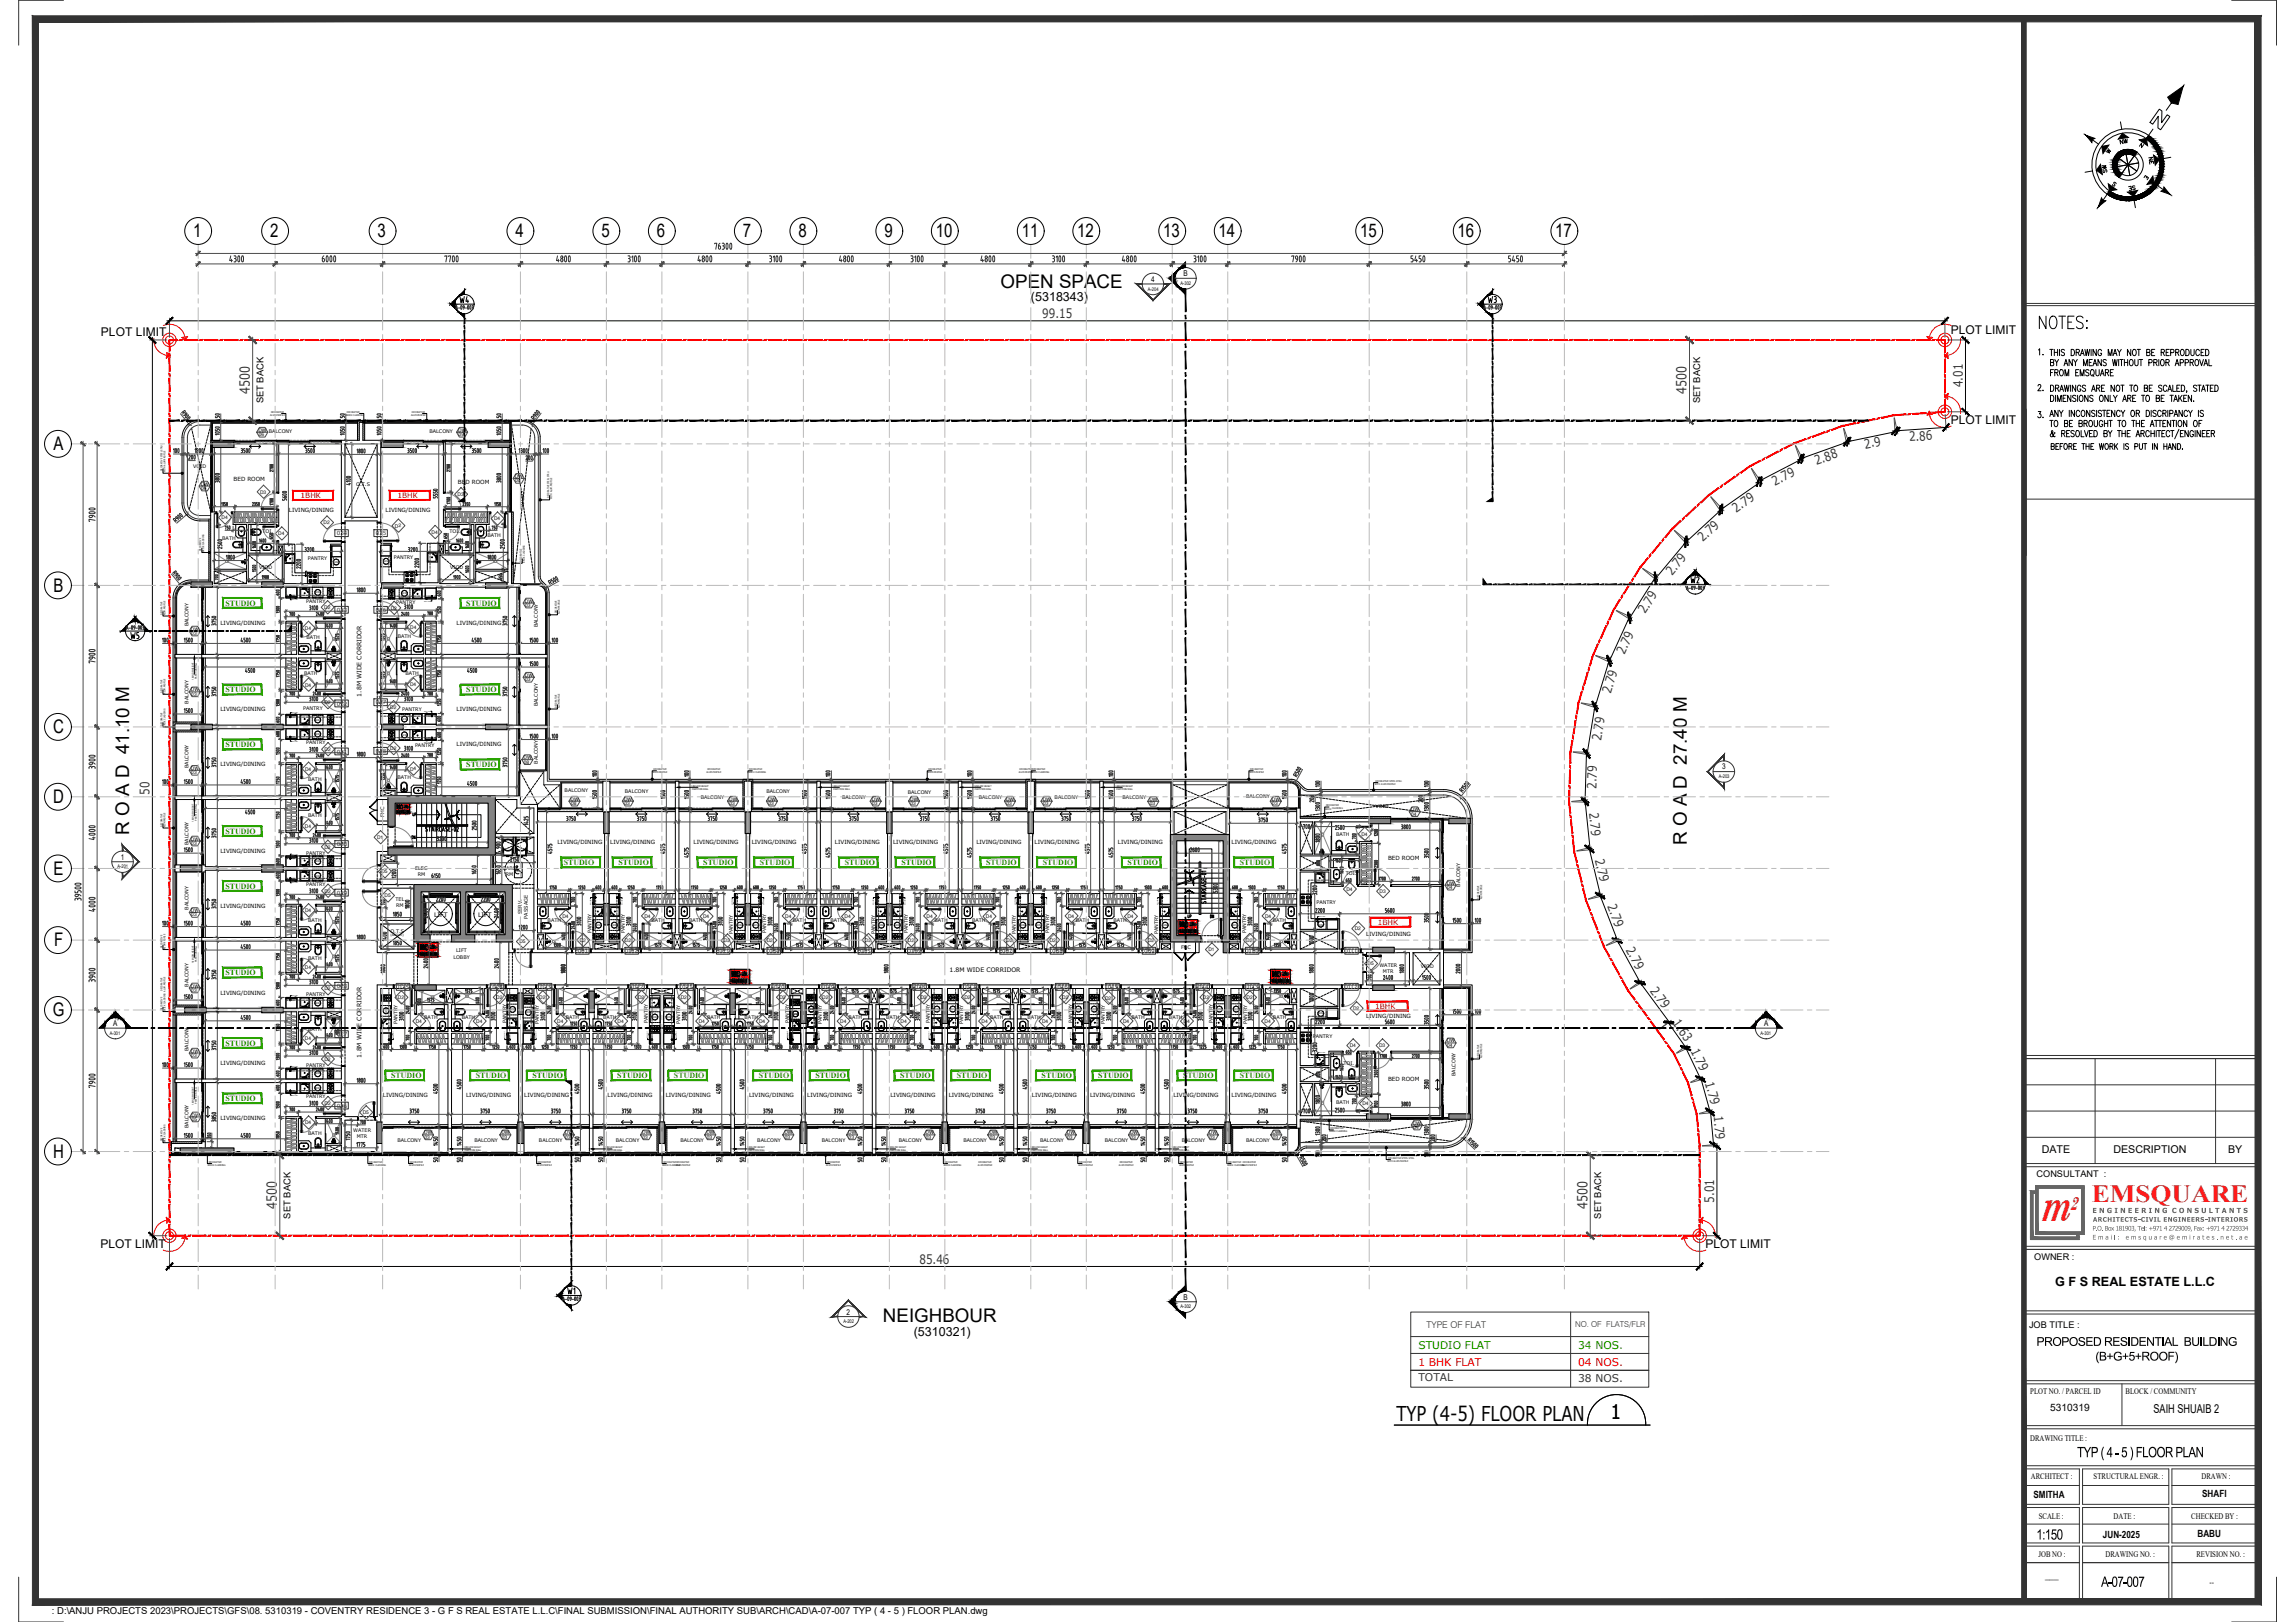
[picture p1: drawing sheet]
<svg xmlns="http://www.w3.org/2000/svg" width="841mm" height="594mm" viewBox="0 0 841 594" stroke-linecap="round" stroke-linejoin="round" font-family="sans-serif">
<defs><g id="words">
<text font-size="16.4" fill="#d8282b" x="748" y="447.1">m</text>
<text font-size="9" fill="#d8282b" x="766.6" y="440.3">EMSQUARE</text>
<text font-size="8.4" x="746.5" y="121.7">NOTES:</text>
<text font-size="7.5" x="511.8" y="520.4">TYP (4-5) FLOOR PLAN</text>
<text font-size="7.3" x="590.3" y="519.7">1</text>
<g font-size="6.9">
<text x="70.8" y="86.9">1</text>
<text x="99" y="86.9">2</text>
<text x="138.4" y="86.9">3</text>
<text x="188.9" y="86.9">4</text>
<text x="220.4" y="86.9">5</text>
<text x="240.8" y="86.9">6</text>
<text x="272.3" y="86.9">7</text>
<text x="292.6" y="86.9">8</text>
<text x="324.1" y="86.9">9</text>
<text x="342.9" y="86.9">10</text>
<text x="374.4" y="86.9">11</text>
<text x="394.7" y="86.9">12</text>
<text x="426.2" y="86.9">13</text>
<text x="446.6" y="86.9">14</text>
<text x="498.4" y="86.9">15</text>
<text x="534.2" y="86.9">16</text>
<text x="569.9" y="86.9">17</text>
<text x="366.7" y="105.4">OPEN SPACE</text>
<text x="19.6" y="164.8">A</text>
<text x="19.6" y="216.7">B</text>
<text x="19.5" y="268.5">C</text>
<text x="19.5" y="294.1">D</text>
<text x="47.3" y="305.7" transform="rotate(-90 47.3 305.7)">R O A D 41.10 M</text>
<text x="618.2" y="309.5" transform="rotate(-90 618.2 309.5)">R O A D 27.40 M</text>
<text x="19.6" y="320.3">E</text>
<text x="19.8" y="346.6">F</text>
<text x="19.4" y="372.2">G</text>
<text x="19.5" y="424">H</text>
<text x="323.6" y="484.4">NEIGHBOUR</text>
</g>
<text font-size="6.8" fill="#d8282b" x="758.7" y="443.1">2</text>
<g font-size="5.7">
<text x="167.6" y="112.2">W4</text>
<text x="544.3" y="112.2">W3</text>
</g>
<text font-size="5.7" fill="#bababa" x="618.8" y="214.8">W2</text>
<g font-size="5.3">
<text x="745.8" y="144.3">2.</text>
<text x="745.8" y="154.2">3.</text>
<text x="46.9" y="234.9">W5</text>
<text x="207.1" y="475.2">W1</text>
<text x="761.2" y="533.7">TYP ( 4 - 5 ) FLOOR PLAN</text>
<text x="746.2" y="563.9">1:150</text>
<text x="770" y="581.2">A-07-007</text>
</g>
<g font-size="5.1" fill="#333">
<text x="91.5" y="144.4" transform="rotate(-90 91.5 144.4)">4500</text>
<text x="618.1" y="144.4" transform="rotate(-90 618.1 144.4)">4500</text>
<text x="101.5" y="442.9" transform="rotate(-90 101.5 442.9)">4500</text>
<text x="581.7" y="442.9" transform="rotate(-90 581.7 442.9)">4500</text>
</g>
<g font-size="4.9">
<text x="776.1" y="54">NW</text>
<text x="773.3" y="64.6" transform="rotate(-90 773.3 64.6)">SW</text>
<text x="790.6" y="61.4" transform="rotate(-90 790.6 61.4)">NE</text>
<text x="779.3" y="70.9">SE</text>
<text x="750" y="131.2" transform="rotate(-90 750 131.2)">1.</text>
</g>
<g font-size="4.7" fill="#333">
<text x="381.9" y="116.5">99.15</text>
<text x="719.3" y="141.9" transform="rotate(-90 719.3 141.9)">4.01</text>
<text x="699.7" y="161.6" transform="rotate(-4 699.7 161.6)">2.86</text>
<text x="683.5" y="164.3" transform="rotate(-12 683.5 164.3)">2.9</text>
<text x="665.7" y="170.3" transform="rotate(-20 665.7 170.3)">2.88</text>
<text x="650.5" y="177.9" transform="rotate(-27 650.5 177.9)">2.79</text>
<text x="636.3" y="187.7" transform="rotate(-35 636.3 187.7)">2.79</text>
<text x="624" y="198.7" transform="rotate(-43 624 198.7)">2.79</text>
<text x="612.7" y="211.1" transform="rotate(-50 612.7 211.1)">2.79</text>
<text x="602.9" y="225" transform="rotate(-58 602.9 225)">2.79</text>
<text x="595.3" y="240" transform="rotate(-65 595.3 240)">2.79</text>
<text x="590.3" y="254.2" transform="rotate(-73 590.3 254.2)">2.79</text>
<text x="586.7" y="271.4" transform="rotate(-81 586.7 271.4)">2.79</text>
<text x="54.8" y="291" transform="rotate(-90 54.8 291)">50</text>
<text x="585" y="289" transform="rotate(-88 585 289)">2.79</text>
<text x="582.3" y="297.7" transform="rotate(84 582.3 297.7)">2.79</text>
<text x="584.4" y="315" transform="rotate(76 584.4 315)">2.79</text>
<text x="588.9" y="331.8" transform="rotate(69 588.9 331.8)">2.79</text>
<text x="595.6" y="347.8" transform="rotate(61 595.6 347.8)">2.79</text>
<text x="604.5" y="362.9" transform="rotate(54 604.5 362.9)">2.79</text>
<text x="612.7" y="374.8" transform="rotate(55 612.7 374.8)">1.63</text>
<text x="619.4" y="385" transform="rotate(64 619.4 385)">1.79</text>
<text x="624.8" y="396.6" transform="rotate(75 624.8 396.6)">1.79</text>
<text x="628" y="408.9" transform="rotate(85 628 408.9)">1.79</text>
<text x="628.2" y="440.5" transform="rotate(-90 628.2 440.5)">5.01</text>
<text x="337" y="462.8">85.46</text>
</g>
<g font-size="4.6">
<text x="377.8" y="110.1">(5318343)</text>
<text x="753.1" y="471.1">G F S REAL ESTATE L.L.C</text>
<text x="334.9" y="489.2">(5310321)</text>
</g>
<g font-size="4.5">
<text x="746.3" y="492.9">PROPOSED RESIDENTIAL BUILDING</text>
<text x="767.8" y="498.3">(B+G+5+ROOF)</text>
<text x="789.2" y="517.7">SAIH SHUAIB 2</text>
</g>
<g font-size="4.4">
<text x="770.8" y="57.1">W</text>
<text x="773.3" y="69.5">S</text>
<text x="784.9" y="67">E</text>
<text x="37" y="123.1">PLOT LIMIT</text>
<text x="714.9" y="122.4">PLOT LIMIT</text>
<text x="714.9" y="155.3">PLOT LIMIT</text>
<text x="36.8" y="457">PLOT LIMIT</text>
<text x="625" y="457">PLOT LIMIT</text>
</g>
<g font-size="4">
<text x="150.3" y="300.2">UP</text>
<text x="434.3" y="337.3">UP</text>
</g>
<g font-size="4" fill="#848484">
<text x="149.9" y="308.3">DN</text>
<text x="442.7" y="337.3">DN</text>
</g>
<g font-size="3.9">
<text x="748.2" y="422.3">DATE</text>
<text x="774.5" y="422.3">DESCRIPTION</text>
<text x="816.5" y="422.3">BY</text>
</g>
<g font-size="3.9" fill="#008a00">
<text x="519.8" y="494">STUDIO FLAT</text>
<text x="578.3" y="494.1">34 NOS.</text>
</g>
<g font-size="3.9" fill="#f00">
<text x="519.8" y="500.2">1 BHK FLAT</text>
<text x="578.3" y="500.3">04 NOS.</text>
</g>
<g font-size="3.9" fill="#333">
<text x="519.8" y="505.9">TOTAL</text>
<text x="578.3" y="506">38 NOS.</text>
</g>
<text font-size="3.7" x="751.3" y="516.8">5310319</text>
<g font-size="3.6">
<text x="745.2" y="548.5">SMITHA</text>
<text x="807" y="548.4">SHAFI</text>
<text x="770.6" y="563.2">JUN-2025</text>
<text x="805.3" y="562.9">BABU</text>
<text x="749.4" y="578.4">___</text>
</g>
<text font-size="3.5" x="19" y="591.3">: D:\ANJU PROJECTS 2023\PROJECTS\GFS\08. 5310319 - COVENTRY RESIDENCE 3 - G F S REAL ESTATE L.L.C\FINAL SUBMISSION\FINAL AUTHORITY SUB\ARCH\CAD\A-07-007 TYP ( 4 - 5 ) FLOOR PLAN.dwg</text>
<g font-size="3.4">
<text x="96.5" y="147.8" transform="rotate(-90 96.5 147.8)">SET BACK</text>
<text x="623.1" y="147.8" transform="rotate(-90 623.1 147.8)">SET BACK</text>
<text x="746.3" y="431">CONSULTANT :</text>
<text x="106.5" y="446.3" transform="rotate(-90 106.5 446.3)">SET BACK</text>
<text x="586.7" y="446.3" transform="rotate(-90 586.7 446.3)">SET BACK</text>
<text x="745.5" y="461.3">OWNER :</text>
<text x="743.6" y="486.3">JOB TITLE :</text>
</g>
<text font-size="3.4" fill="#333" x="522.8" y="486.5">TYPE OF FLAT</text>
<g font-size="3.1">
<text x="744" y="510.6">PLOT NO. / PARCEL ID</text>
<text x="779" y="510.6">BLOCK / COMMUNITY</text>
<text x="744" y="527.7">DRAWING TITLE :</text>
<text x="744.2" y="541.8">ARCHITECT :</text>
<text x="767.2" y="541.8">STRUCTURAL ENGR. :</text>
<text x="806.7" y="541.8">DRAWN :</text>
<text x="747.1" y="556.4">SCALE :</text>
<text x="774.6" y="556.4">DATE :</text>
<text x="803" y="556.4">CHECKED BY :</text>
<text x="747" y="570.3">JOB NO :</text>
<text x="771.6" y="570.3">DRAWING NO. :</text>
<text x="804.9" y="570.3">REVISION NO. :</text>
<text x="809.7" y="580.7">--</text>
</g>
<text font-size="3" fill="#333" x="577.2" y="485.9">NO. OF FLATS/FLR</text>
<g font-size="2.9">
<text x="433.7" y="101.2">B</text>
<text x="421.9" y="103.3">4</text>
<text x="631.1" y="281.8">3</text>
<text x="44.2" y="314.9">1</text>
<text x="41.5" y="375.8">A</text>
<text x="646.4" y="375.8">A</text>
<text x="433.7" y="476">B</text>
<text x="310.2" y="481.5">2</text>
</g>
<g font-size="2.9" fill="#29a300">
<text x="82.6" y="221.8">STUDIO</text>
<text x="170.9" y="221.8">STUDIO</text>
<text x="82.6" y="253.5">STUDIO</text>
<text x="170.9" y="253.5">STUDIO</text>
<text x="82.6" y="273.7">STUDIO</text>
<text x="170.9" y="280.9">STUDIO</text>
<text x="82.6" y="305.4">STUDIO</text>
<text x="206.6" y="316.8">STUDIO</text>
<text x="226.6" y="316.8">STUDIO</text>
<text x="257.7" y="316.8">STUDIO</text>
<text x="278.5" y="316.8">STUDIO</text>
<text x="309.5" y="316.8">STUDIO</text>
<text x="330.3" y="316.8">STUDIO</text>
<text x="361.4" y="316.8">STUDIO</text>
<text x="382.2" y="316.8">STUDIO</text>
<text x="413.2" y="316.8">STUDIO</text>
<text x="454.3" y="316.8">STUDIO</text>
<text x="82.6" y="325.5">STUDIO</text>
<text x="82.6" y="357.2">STUDIO</text>
<text x="82.6" y="383">STUDIO</text>
<text x="143.3" y="394.9">STUDIO</text>
<text x="174.4" y="394.9">STUDIO</text>
<text x="195.1" y="394.9">STUDIO</text>
<text x="226.2" y="394.9">STUDIO</text>
<text x="247" y="394.9">STUDIO</text>
<text x="278.1" y="394.9">STUDIO</text>
<text x="298.8" y="394.9">STUDIO</text>
<text x="329.9" y="394.9">STUDIO</text>
<text x="350.7" y="394.9">STUDIO</text>
<text x="381.7" y="394.9">STUDIO</text>
<text x="402.5" y="394.9">STUDIO</text>
<text x="433.6" y="394.9">STUDIO</text>
<text x="454.3" y="394.9">STUDIO</text>
<text x="82.6" y="403.3">STUDIO</text>
</g>
<g font-size="2.7" fill="#f00">
<text x="110.2" y="182.5">1BHK</text>
<text x="145.6" y="182.5">1BHK</text>
<text x="504.9" y="338.8">1BHK</text>
<text x="503.9" y="369.4">1BHK</text>
</g>
<text font-size="2.6" fill="#676662" x="766.8" y="444.3">E N G I N E E R I N G C O N S U L T A N T S</text>
<g font-size="2.3">
<text x="132.5" y="255.1" transform="rotate(-90 132.5 255.1)">1.8M WIDE CORRIDOR</text>
<text x="159.1" y="335.7">LIFT</text>
<text x="175.2" y="335.7">LIFT</text>
<text x="347.9" y="356.1">1.8M WIDE CORRIDOR</text>
<text x="132.5" y="387.4" transform="rotate(-90 132.5 387.4)">1.8M WIDE CORRIDOR</text>
</g>
<g font-size="2.3" fill="#676662">
<text x="767" y="447.5">ARCHITECTS-CIVIL ENGINEERS-INTERIORS</text>
<text x="766.8" y="450.7">P.O. Box 181903, Tel: +971 4 2729009, Fax: +971 4 2729334</text>
<text x="766.8" y="454">Email: emsquare@emirates.net.ae</text>
</g>
<g font-size="2.1">
<text x="85.6" y="176.4">BED ROOM</text>
<text x="167.8" y="177.4">BED ROOM</text>
<text x="105.9" y="187.7">LIVING/DINING</text>
<text x="141.3" y="187.7">LIVING/DINING</text>
<text x="80.8" y="228.9">LIVING/DINING</text>
<text x="167.3" y="228.9">LIVING/DINING</text>
<text x="80.8" y="260.6">LIVING/DINING</text>
<text x="167.3" y="260.6">LIVING/DINING</text>
<text x="167.3" y="273.2">LIVING/DINING</text>
<text x="80.8" y="280.7">LIVING/DINING</text>
<text x="204.3" y="309">LIVING/DINING</text>
<text x="223.6" y="309">LIVING/DINING</text>
<text x="254.2" y="309">LIVING/DINING</text>
<text x="275.5" y="309">LIVING/DINING</text>
<text x="306" y="309">LIVING/DINING</text>
<text x="327.3" y="309">LIVING/DINING</text>
<text x="357.8" y="309">LIVING/DINING</text>
<text x="379.1" y="309">LIVING/DINING</text>
<text x="409.7" y="309">LIVING/DINING</text>
<text x="451.3" y="309">LIVING/DINING</text>
<text x="80.8" y="312.4">LIVING/DINING</text>
<text x="508.7" y="315.1">BED ROOM</text>
<text x="80.8" y="332.5">LIVING/DINING</text>
<text x="500.6" y="342.8">LIVING/DINING</text>
<text x="80.8" y="364.3">LIVING/DINING</text>
<text x="500.6" y="372.9">LIVING/DINING</text>
<text x="80.8" y="390">LIVING/DINING</text>
<text x="140.3" y="401.9">LIVING/DINING</text>
<text x="170.8" y="401.9">LIVING/DINING</text>
<text x="192.1" y="401.9">LIVING/DINING</text>
<text x="222.7" y="401.9">LIVING/DINING</text>
<text x="244" y="401.9">LIVING/DINING</text>
<text x="274.5" y="401.9">LIVING/DINING</text>
<text x="295.8" y="401.9">LIVING/DINING</text>
<text x="326.3" y="401.9">LIVING/DINING</text>
<text x="347.6" y="401.9">LIVING/DINING</text>
<text x="378.2" y="401.9">LIVING/DINING</text>
<text x="399.5" y="401.9">LIVING/DINING</text>
<text x="430" y="401.9">LIVING/DINING</text>
<text x="451.3" y="401.9">LIVING/DINING</text>
<text x="508.7" y="396.1">BED ROOM</text>
<text x="80.8" y="410.3">LIVING/DINING</text>
</g>
<g font-size="2" fill="#333">
<text x="123.5" y="196">034</text>
<text x="137.8" y="196">035</text>
<text x="123.5" y="224.1">033</text>
<text x="137.8" y="224.1">036</text>
<text x="137.8" y="258">037</text>
<text x="123.5" y="258.4">032</text>
<text x="137.8" y="275.8">038</text>
<text x="123.5" y="276">031</text>
<text x="123.5" y="309.9">030</text>
<text x="123.5" y="327.7">029</text>
<text x="211.7" y="349">001</text>
<text x="229.8" y="349">002</text>
<text x="263.3" y="349">003</text>
<text x="281.8" y="349">004</text>
<text x="315.2" y="349">005</text>
<text x="333.4" y="349">006</text>
<text x="367.1" y="349">007</text>
<text x="385.6" y="349">008</text>
<text x="419.3" y="349">009</text>
<text x="457.2" y="349">010</text>
<text x="493.6" y="349">011</text>
<text x="123.5" y="361.8">028</text>
<text x="146" y="362.2">025</text>
<text x="180.4" y="362.2">024</text>
<text x="198.1" y="362.2">023</text>
<text x="231.9" y="362.2">022</text>
<text x="250" y="362.2">021</text>
<text x="283.6" y="362.2">020</text>
<text x="301.9" y="362.2">019</text>
<text x="335.3" y="362.2">018</text>
<text x="353.8" y="362.2">017</text>
<text x="387.5" y="362.2">016</text>
<text x="406" y="362.2">015</text>
<text x="439.1" y="362.2">014</text>
<text x="457.3" y="362.2">013</text>
<text x="493.6" y="362.2">012</text>
<text x="123.5" y="379.6">027</text>
<text x="123.5" y="405.7">026</text>
</g>
<g font-size="1.8">
<text x="420.7" y="106.4">A-204</text>
<text x="432.6" y="104.3">A-302</text>
<text x="94.7" y="158.1">DW</text>
<text x="94.8" y="159.7">06</text>
<text x="98.5" y="158.6">BALCONY</text>
<text x="157.4" y="158.6">BALCONY</text>
<text x="167.9" y="158.1">DW</text>
<text x="168.1" y="159.7">09</text>
<text x="70.8" y="171.4">VOID</text>
<text x="73.6" y="177.9">DW</text>
<text x="73.7" y="179.5">06</text>
<text x="130.6" y="178.1">O.T.S</text>
<text x="188.7" y="175.1">DW</text>
<text x="188.8" y="176.6">09</text>
<text x="95.3" y="180.8" transform="rotate(-1 95.3 180.8)">D3</text>
<text x="167.7" y="181.7" transform="rotate(-1 167.7 181.7)">D3</text>
<text x="192.1" y="184.9" transform="rotate(-90 192.1 184.9)">VOID</text>
<text x="81.2" y="190.2" transform="rotate(-1 81.2 190.2)">D4</text>
<text x="181" y="190.6" transform="rotate(-1 181 190.6)">D4</text>
<text x="81.5" y="197.8">BATH</text>
<text x="96.2" y="195.1">TOI.</text>
<text x="102" y="196.1" transform="rotate(-1 102 196.1)">D4</text>
<text x="118.6" y="192.1" transform="rotate(-1 118.6 192.1)">D2</text>
<text x="144.7" y="193.2" transform="rotate(-1 144.7 193.2)">D2</text>
<text x="158.2" y="195.6" transform="rotate(-1 158.2 195.6)">D4</text>
<text x="164.7" y="195.1">TOI.</text>
<text x="178.6" y="196.5">BATH</text>
<text x="94.9" y="208.3">VIOD</text>
<text x="112.8" y="205">PANTRY</text>
<text x="144.3" y="204.6">PANTRY</text>
<text x="165" y="208.3">VIOD</text>
<text x="112.2" y="220.7">PANTRY</text>
<text x="145.1" y="221.1">PANTRY</text>
<text x="192.3" y="220.7">DW</text>
<text x="118.8" y="223.1" transform="rotate(-1 118.8 223.1)">D2</text>
<text x="143.2" y="223.3" transform="rotate(-1 143.2 223.3)">D2</text>
<text x="192.5" y="222.3">03</text>
<text x="69" y="229.5" transform="rotate(-90 69 229.5)">BALCONY</text>
<text x="70" y="231">DW</text>
<text x="70.1" y="232.6">03</text>
<text x="111.8" y="230.6" transform="rotate(-1 111.8 230.6)">D4</text>
<text x="145.8" y="233.5">BATH</text>
<text x="150.4" y="230.3" transform="rotate(-1 150.4 230.3)">D4</text>
<text x="197.1" y="229.8" transform="rotate(-90 197.1 229.8)">BALCONY</text>
<text x="112.3" y="234.1">BATH</text>
<text x="111.4" y="247.3">BATH</text>
<text x="111.8" y="251.5" transform="rotate(-1 111.8 251.5)">D4</text>
<text x="148.6" y="247.2">BATH</text>
<text x="150.2" y="251.4" transform="rotate(-1 150.2 251.4)">D4</text>
<text x="192.3" y="247.9">DW</text>
<text x="192.5" y="249.5">03</text>
<text x="69" y="257.7" transform="rotate(-90 69 257.7)">BALCONY</text>
<text x="70" y="253.2">DW</text>
<text x="70.1" y="254.8">03</text>
<text x="118.9" y="257.8" transform="rotate(-1 118.9 257.8)">D2</text>
<text x="111.1" y="260.1">PANTRY</text>
<text x="143" y="259.7" transform="rotate(-1 143 259.7)">D2</text>
<text x="147.4" y="260.4">PANTRY</text>
<text x="197.1" y="258.7" transform="rotate(-90 197.1 258.7)">BALCONY</text>
<text x="112.2" y="272.6">PANTRY</text>
<text x="118.9" y="275.1" transform="rotate(-1 118.9 275.1)">D2</text>
<text x="143" y="274.7" transform="rotate(-1 143 274.7)">D2</text>
<text x="152.1" y="273.8">PANTRY</text>
<text x="69" y="281.3" transform="rotate(-90 69 281.3)">BALCONY</text>
<text x="70" y="282">DW</text>
<text x="191.8" y="278.1">DW</text>
<text x="192" y="279.7">08</text>
<text x="197.1" y="279.8" transform="rotate(-90 197.1 279.8)">BALCONY</text>
<text x="70.1" y="283.6">03</text>
<text x="111.8" y="282.2" transform="rotate(-1 111.8 282.2)">D4</text>
<text x="113" y="285.9">BATH</text>
<text x="145.7" y="285.4">BATH</text>
<text x="150.2" y="282.2" transform="rotate(-1 150.2 282.2)">D4</text>
<text x="629.9" y="285">A-203</text>
<text x="206.9" y="290.3">BALCONY</text>
<text x="209.1" y="293.3">DW</text>
<text x="228.7" y="293.3">DW</text>
<text x="229" y="290.6">BALCONY</text>
<text x="256.8" y="292.8">BALCONY</text>
<text x="267.2" y="293.3">DW</text>
<text x="280.8" y="290.6">BALCONY</text>
<text x="281.5" y="293.3">DW</text>
<text x="308.6" y="292.8">BALCONY</text>
<text x="319.5" y="293.3">DW</text>
<text x="332.7" y="290.8">BALCONY</text>
<text x="333.5" y="293.3">DW</text>
<text x="358.7" y="292.8">BALCONY</text>
<text x="368.7" y="293.3">DW</text>
<text x="382.1" y="293.3">DW</text>
<text x="386.5" y="292.8">BALCONY</text>
<text x="411.4" y="292.8">BALCONY</text>
<text x="421.2" y="293.3">DW</text>
<text x="456.7" y="292.3">BALCONY</text>
<text x="466.1" y="293.3">DW</text>
<text x="113" y="299.4">BATH</text>
<text x="140.8" y="299.2" transform="rotate(-90 140.8 299.2)">FHC</text>
<text x="209.3" y="294.9">08</text>
<text x="228.8" y="294.9">03</text>
<text x="267.3" y="294.9">03</text>
<text x="281.6" y="294.9">03</text>
<text x="319.6" y="294.9">03</text>
<text x="333.7" y="294.9">03</text>
<text x="368.8" y="294.9">03</text>
<text x="382.2" y="294.9">03</text>
<text x="421.3" y="295">03</text>
<text x="466.2" y="294.9">03</text>
<text x="504.1" y="295.9">VOID</text>
<text x="517" y="297.1">DW</text>
<text x="517.2" y="298.7">04</text>
<text x="111.7" y="303.1" transform="rotate(-1 111.7 303.1)">D4</text>
<text x="69" y="309.6" transform="rotate(-90 69 309.6)">BALCONY</text>
<text x="70" y="307.9">DW</text>
<text x="70.1" y="309.5">03</text>
<text x="118.9" y="310.8" transform="rotate(-1 118.9 310.8)">D2</text>
<text x="138.2" y="307.3" transform="rotate(-1 138.2 307.3)">D1</text>
<text x="489.6" y="306.4">BATH</text>
<text x="498.9" y="306.1" transform="rotate(-1 498.9 306.1)">D4</text>
<text x="112.2" y="313.1">PANTRY</text>
<text x="43.1" y="318">A-201</text>
<text x="139.7" y="319.8" transform="rotate(-1 139.7 319.8)">D5</text>
<text x="152.1" y="318.8">ELEC</text>
<text x="153.1" y="321">RM</text>
<text x="184.1" y="318.6">GARB</text>
<text x="185.3" y="320.8">RM</text>
<text x="493.2" y="320.5">TOI.</text>
<text x="112.2" y="324.4">PANTRY</text>
<text x="118.9" y="326.9" transform="rotate(-1 118.9 326.9)">D2</text>
<text x="140.9" y="328.7" transform="rotate(-1 140.9 328.7)">D5</text>
<text x="145" y="329.9">TEL</text>
<text x="493.4" y="326.3" transform="rotate(-1 493.4 326.3)">D4</text>
<text x="505.6" y="327.1" transform="rotate(-1 505.6 327.1)">D3</text>
<text x="530.1" y="324">DW</text>
<text x="530.3" y="325.6">04</text>
<text x="535.1" y="324.8" transform="rotate(-90 535.1 324.8)">BALCONY</text>
<text x="69" y="333.1" transform="rotate(-90 69 333.1)">BALCONY</text>
<text x="70" y="334">DW</text>
<text x="70.1" y="335.7">03</text>
<text x="111.8" y="334.1" transform="rotate(-1 111.8 334.1)">D4</text>
<text x="145.2" y="332">RM</text>
<text x="191.2" y="334.8" transform="rotate(-90 191.2 334.8)">SERV.</text>
<text x="482.4" y="330.9">PANTRY</text>
<text x="113" y="337.8">BATH</text>
<text x="143.1" y="341.8">O.T.S</text>
<text x="193.4" y="336.4" transform="rotate(-90 193.4 336.4)">PASSAGE</text>
<text x="200.7" y="337.6">BATH</text>
<text x="206.1" y="336.3" transform="rotate(-1 206.1 336.3)">D4</text>
<text x="216.8" y="341.8" transform="rotate(-90 216.8 341.8)">PANTRY</text>
<text x="229" y="341.8" transform="rotate(-90 229 341.8)">PANTRY</text>
<text x="236.2" y="336.1" transform="rotate(-1 236.2 336.1)">D4</text>
<text x="238.7" y="337.6">BATH</text>
<text x="252.5" y="337.6">BATH</text>
<text x="257.6" y="336.3" transform="rotate(-1 257.6 336.3)">D4</text>
<text x="280.8" y="341.8" transform="rotate(-90 280.8 341.8)">PANTRY</text>
<text x="287.7" y="336.1" transform="rotate(-1 287.7 336.1)">D4</text>
<text x="290.6" y="337.6">BATH</text>
<text x="304.4" y="337.6">BATH</text>
<text x="309.5" y="336.3" transform="rotate(-1 309.5 336.3)">D4</text>
<text x="332.6" y="341.8" transform="rotate(-90 332.6 341.8)">PANTRY</text>
<text x="339.6" y="336.1" transform="rotate(-1 339.6 336.1)">D4</text>
<text x="342.4" y="337.6">BATH</text>
<text x="356.2" y="337.6">BATH</text>
<text x="361.3" y="336.3" transform="rotate(-1 361.3 336.3)">D4</text>
<text x="384.5" y="341.8" transform="rotate(-90 384.5 341.8)">PANTRY</text>
<text x="391.4" y="336.1" transform="rotate(-1 391.4 336.1)">D4</text>
<text x="394.2" y="337.6">BATH</text>
<text x="408" y="337.6">BATH</text>
<text x="413.2" y="336.3" transform="rotate(-1 413.2 336.3)">D4</text>
<text x="456.7" y="341.8" transform="rotate(-90 456.7 341.8)">PANTRY</text>
<text x="463.6" y="336.1" transform="rotate(-1 463.6 336.1)">D4</text>
<text x="466.4" y="337.6">BATH</text>
<text x="496.5" y="340.8" transform="rotate(-1 496.5 340.8)">D2</text>
<text x="190.3" y="345.5" transform="rotate(-1 190.3 345.5)">D5</text>
<text x="212.4" y="344.9" transform="rotate(-1 212.4 344.9)">D2</text>
<text x="229" y="344.9" transform="rotate(-1 229 344.9)">D2</text>
<text x="265.3" y="345.2" transform="rotate(-1 265.3 345.2)">D2</text>
<text x="268.5" y="342.2" transform="rotate(-90 268.5 342.2)">PANTRY</text>
<text x="281" y="345.1" transform="rotate(-1 281 345.1)">D2</text>
<text x="317" y="345" transform="rotate(-1 317 345)">D2</text>
<text x="320.7" y="342.2" transform="rotate(-90 320.7 342.2)">PANTRY</text>
<text x="332.7" y="345" transform="rotate(-1 332.7 345)">D2</text>
<text x="368.9" y="345.1" transform="rotate(-1 368.9 345.1)">D2</text>
<text x="372.2" y="342.2" transform="rotate(-90 372.2 342.2)">PANTRY</text>
<text x="384.7" y="344.9" transform="rotate(-1 384.7 344.9)">D2</text>
<text x="420.7" y="345.1" transform="rotate(-1 420.7 345.1)">D2</text>
<text x="424.4" y="342.2" transform="rotate(-90 424.4 342.2)">PANTRY</text>
<text x="432.8" y="347.7">FHC</text>
<text x="456.7" y="345" transform="rotate(-1 456.7 345)">D2</text>
<text x="113" y="351.6">BATH</text>
<text x="166.1" y="351.1">LOBBY</text>
<text x="167.2" y="348.8">LIFT</text>
<text x="442.8" y="348.4" transform="rotate(-1 442.8 348.4)">D1</text>
<text x="501.1" y="353.6" transform="rotate(-1 501.1 353.6)">D5</text>
<text x="111.7" y="355" transform="rotate(-1 111.7 355)">D4</text>
<text x="505.5" y="354.1">WATER</text>
<text x="506.8" y="356.3">MTR</text>
<text x="520.6" y="354.5">VIOD</text>
<text x="69" y="361.4" transform="rotate(-90 69 361.4)">BALCONY</text>
<text x="70" y="361.7">DW</text>
<text x="70.1" y="363.3">03</text>
<text x="112.2" y="364.9">PANTRY</text>
<text x="118.9" y="362.6" transform="rotate(-1 118.9 362.6)">D2</text>
<text x="145.8" y="366" transform="rotate(-1 145.8 366)">D2</text>
<text x="181.8" y="365.9" transform="rotate(-1 181.8 365.9)">D2</text>
<text x="197.6" y="365.9" transform="rotate(-1 197.6 365.9)">D2</text>
<text x="233.8" y="365.9" transform="rotate(-1 233.8 365.9)">D2</text>
<text x="249.5" y="366" transform="rotate(-1 249.5 366)">D2</text>
<text x="285.6" y="365.9" transform="rotate(-1 285.6 365.9)">D2</text>
<text x="301.3" y="365.9" transform="rotate(-1 301.3 365.9)">D2</text>
<text x="337.3" y="366" transform="rotate(-1 337.3 366)">D2</text>
<text x="353.4" y="365.9" transform="rotate(-1 353.4 365.9)">D2</text>
<text x="389.3" y="365.9" transform="rotate(-1 389.3 365.9)">D2</text>
<text x="440.8" y="365.9" transform="rotate(-1 440.8 365.9)">D2</text>
<text x="456.8" y="366" transform="rotate(-1 456.8 366)">D2</text>
<text x="405" y="366.2" transform="rotate(-1 405 366.2)">D2</text>
<text x="495.9" y="370" transform="rotate(-1 495.9 370)">D2</text>
<text x="113" y="377.5">BATH</text>
<text x="145.6" y="375.2" transform="rotate(-90 145.6 375.2)">PANTRY</text>
<text x="152.4" y="374.6" transform="rotate(-1 152.4 374.6)">D4</text>
<text x="155.5" y="373.4">BATH</text>
<text x="169.2" y="373.4">BATH</text>
<text x="174.5" y="374.7" transform="rotate(-1 174.5 374.7)">D4</text>
<text x="185.6" y="374.8" transform="rotate(-90 185.6 374.8)">PANTRY</text>
<text x="197.5" y="375.2" transform="rotate(-90 197.5 375.2)">PANTRY</text>
<text x="204.2" y="374.6" transform="rotate(-1 204.2 374.6)">D4</text>
<text x="207.3" y="373.4">BATH</text>
<text x="221" y="373.4">BATH</text>
<text x="226.3" y="374.7" transform="rotate(-1 226.3 374.7)">D4</text>
<text x="237.4" y="374.8" transform="rotate(-90 237.4 374.8)">PANTRY</text>
<text x="249.3" y="375.2" transform="rotate(-90 249.3 375.2)">PANTRY</text>
<text x="256" y="374.6" transform="rotate(-1 256 374.6)">D4</text>
<text x="259.2" y="373.4">BATH</text>
<text x="272.9" y="373.4">BATH</text>
<text x="278.2" y="374.7" transform="rotate(-1 278.2 374.7)">D4</text>
<text x="289.2" y="374.8" transform="rotate(-90 289.2 374.8)">PANTRY</text>
<text x="301.1" y="375.2" transform="rotate(-90 301.1 375.2)">PANTRY</text>
<text x="307.9" y="374.6" transform="rotate(-1 307.9 374.6)">D4</text>
<text x="311" y="373.4">BATH</text>
<text x="324.7" y="373.4">BATH</text>
<text x="330" y="374.7" transform="rotate(-1 330 374.7)">D4</text>
<text x="340.7" y="374.8" transform="rotate(-90 340.7 374.8)">PANTRY</text>
<text x="353" y="375.2" transform="rotate(-90 353 375.2)">PANTRY</text>
<text x="359.7" y="374.6" transform="rotate(-1 359.7 374.6)">D4</text>
<text x="362.8" y="373.4">BATH</text>
<text x="376.5" y="373.4">BATH</text>
<text x="381.9" y="374.7" transform="rotate(-1 381.9 374.7)">D4</text>
<text x="393.1" y="374.8" transform="rotate(-90 393.1 374.8)">PANTRY</text>
<text x="404.8" y="375.2" transform="rotate(-90 404.8 375.2)">PANTRY</text>
<text x="411.6" y="374.6" transform="rotate(-1 411.6 374.6)">D4</text>
<text x="414.7" y="373.4">BATH</text>
<text x="428.4" y="373.4">BATH</text>
<text x="433.7" y="374.7" transform="rotate(-1 433.7 374.7)">D4</text>
<text x="444.4" y="374.8" transform="rotate(-90 444.4 374.8)">PANTRY</text>
<text x="457" y="375.2" transform="rotate(-90 457 375.2)">PANTRY</text>
<text x="463.4" y="374.6" transform="rotate(-1 463.4 374.6)">D4</text>
<text x="466.5" y="373.4">BATH</text>
<text x="40.2" y="379">A-301</text>
<text x="111.7" y="380.9" transform="rotate(-1 111.7 380.9)">D4</text>
<text x="481.1" y="380">PANTRY</text>
<text x="494.6" y="383.6" transform="rotate(-1 494.6 383.6)">D4</text>
<text x="505.4" y="383.6" transform="rotate(-1 505.4 383.6)">D3</text>
<text x="530.1" y="381.8">DW</text>
<text x="530.3" y="383.4">04</text>
<text x="645.1" y="379">A-301</text>
<text x="69" y="385" transform="rotate(-90 69 385)">BALCONY</text>
<text x="70" y="385.6">DW</text>
<text x="70.1" y="387.2">03</text>
<text x="118.9" y="388.6" transform="rotate(-1 118.9 388.6)">D2</text>
<text x="112.2" y="390.9">PANTRY</text>
<text x="492.3" y="390.2">TOI.</text>
<text x="533.4" y="394.1" transform="rotate(-90 533.4 394.1)">BALCONY</text>
<text x="112.2" y="402.2">PANTRY</text>
<text x="118.9" y="404.7" transform="rotate(-1 118.9 404.7)">D2</text>
<text x="489.6" y="404.3">BATH</text>
<text x="499.3" y="404.9" transform="rotate(-1 499.3 404.9)">D4</text>
<text x="69" y="413.2" transform="rotate(-90 69 413.2)">BALCONY</text>
<text x="70.2" y="408.9">DW</text>
<text x="70.3" y="410.5">05</text>
<text x="111.8" y="411.8" transform="rotate(-1 111.8 411.8)">D4</text>
<text x="132.9" y="408.1" transform="rotate(-1 132.9 408.1)">D5</text>
<text x="517.8" y="411.9">DW</text>
<text x="517.9" y="413.5">04</text>
<text x="113" y="415.7">BATH</text>
<text x="129.5" y="414.5">WATER</text>
<text x="130.7" y="416.7">MTR</text>
<text x="145.7" y="418.2">BALCONY</text>
<text x="155.4" y="415.5">DW</text>
<text x="155.6" y="417.1">03</text>
<text x="173.8" y="418.2">BALCONY</text>
<text x="183.8" y="415.5">DW</text>
<text x="183.9" y="417.1">03</text>
<text x="197.5" y="418.2">BALCONY</text>
<text x="207" y="415.5">DW</text>
<text x="207.1" y="417.1">03</text>
<text x="225.7" y="418.2">BALCONY</text>
<text x="235.3" y="415.5">DW</text>
<text x="235.4" y="417.1">03</text>
<text x="249.4" y="418.2">BALCONY</text>
<text x="258.9" y="415.5">DW</text>
<text x="259" y="417.1">03</text>
<text x="277.5" y="418.2">BALCONY</text>
<text x="287.5" y="415.5">DW</text>
<text x="287.6" y="417.1">03</text>
<text x="301.2" y="418.2">BALCONY</text>
<text x="310.8" y="415.5">DW</text>
<text x="311" y="417.1">03</text>
<text x="329.4" y="418.2">BALCONY</text>
<text x="339.2" y="415.5">DW</text>
<text x="339.3" y="417.1">03</text>
<text x="353" y="418.2">BALCONY</text>
<text x="362.5" y="415.5">DW</text>
<text x="362.7" y="417.1">03</text>
<text x="381.2" y="418.2">BALCONY</text>
<text x="391" y="415.5">DW</text>
<text x="391.1" y="417.1">03</text>
<text x="404.9" y="418.2">BALCONY</text>
<text x="414.1" y="415.5">DW</text>
<text x="414.3" y="417.1">03</text>
<text x="433" y="418.2">BALCONY</text>
<text x="443" y="415.5">DW</text>
<text x="443.2" y="417.1">03</text>
<text x="456.7" y="418.2">BALCONY</text>
<text x="466.3" y="415.5">DW</text>
<text x="466.4" y="417.1">03</text>
<text x="504.1" y="415.1">VOID</text>
<text x="432.6" y="479.2">A-302</text>
<text x="309.1" y="484.6">A-202</text>
</g>
<text font-size="1.1" x="143.1" y="342.9">(ABOVE)</text>
<g font-size=".9">
<text x="99" y="152.4">ALUM.PROFILE</text>
<text x="99.3" y="151.2">DECORATIVE</text>
<text x="126.8" y="152.4">BRICK CLADDING</text>
<text x="127.1" y="151.2">DECORATIVE</text>
<text x="150.7" y="152.4">ALUM.PROFILE</text>
<text x="150.9" y="151.2">DECORATIVE</text>
<text x="59.5" y="172.6" transform="rotate(-90 59.5 172.6)">DECORATIVE STEEL STRU.</text>
<text x="60.6" y="172.9" transform="rotate(-90 60.6 172.9)">WITH ALUM.PROFILE</text>
<text x="201.2" y="182.3" transform="rotate(-90 201.2 182.3)">DECORATIVE STEEL STRU.</text>
<text x="202.3" y="182.6" transform="rotate(-90 202.3 182.6)">WITH ALUM.PROFILE</text>
<text x="73.8" y="201.9" transform="rotate(-90 73.8 201.9)">DECORATIVE</text>
<text x="74.9" y="202.2" transform="rotate(-90 74.9 202.2)">BRICK CLADDING</text>
<text x="122.2" y="206.2">W/M</text>
<text x="140.6" y="205.9">W/M</text>
<text x="191.2" y="205.8" transform="rotate(-90 191.2 205.8)">DECORATIVE</text>
<text x="192.3" y="206.1" transform="rotate(-90 192.3 206.1)">BRICK CLADDING</text>
<text x="115.5" y="217.4">W/M</text>
<text x="147.3" y="217.7">W/M</text>
<text x="59.5" y="225.1" transform="rotate(-90 59.5 225.1)">DECORATIVE</text>
<text x="60.6" y="225.4" transform="rotate(-90 60.6 225.4)">ALUM.PROFILE</text>
<text x="204.1" y="224.7" transform="rotate(-90 204.1 224.7)">DECORATIVE</text>
<text x="205.2" y="225" transform="rotate(-90 205.2 225)">ALUM.PROFILE</text>
<text x="71" y="249.1" transform="rotate(-90 71 249.1)">1.8M LOW HEIGHT</text>
<text x="72.1" y="248.7" transform="rotate(-90 72.1 248.7)">PARTITION WALL</text>
<text x="59.5" y="253.8" transform="rotate(-90 59.5 253.8)">DECORATIVE</text>
<text x="60.6" y="254" transform="rotate(-90 60.6 254)">ALUM.PROFILE</text>
<text x="115.5" y="264">W/M</text>
<text x="147.3" y="263.6">W/M</text>
<text x="204.1" y="259.2" transform="rotate(-90 204.1 259.2)">DECORATIVE</text>
<text x="205.2" y="259.5" transform="rotate(-90 205.2 259.5)">ALUM.PROFILE</text>
<text x="59.5" y="265.8" transform="rotate(-90 59.5 265.8)">DECORATIVE</text>
<text x="60.6" y="266.1" transform="rotate(-90 60.6 266.1)">BRICK CLADDING</text>
<text x="115.5" y="269.2">W/M</text>
<text x="147.3" y="269.5">W/M</text>
<text x="239.2" y="283.2">ALUM.PROFILE</text>
<text x="239.5" y="282.1">DECORATIVE</text>
<text x="258.9" y="283.2">ALUM.PROFILE</text>
<text x="259.2" y="282.1">DECORATIVE</text>
<text x="274.3" y="283.2">BRICK CLADDING</text>
<text x="274.6" y="282.1">DECORATIVE</text>
<text x="340" y="283.2">ALUM.PROFILE</text>
<text x="340.3" y="282.1">DECORATIVE</text>
<text x="373.4" y="283.2">ALUM.PROFILE</text>
<text x="373.6" y="282.1">DECORATIVEDECORATIVE</text>
<text x="378.1" y="283.2">BRICK CLADDING</text>
<text x="457.9" y="283.2">ALUM.PROFILE</text>
<text x="458.2" y="282.1">DECORATIVE</text>
<text x="503.8" y="287.5">WITH ALUM.PROFILE</text>
<text x="504.1" y="286.4">DECORATIVE STEEL STRU.</text>
<text x="253.2" y="288.2">1.8M LOW HEIGHT</text>
<text x="253.6" y="289.3">PARTITION WALL</text>
<text x="305.1" y="288.2">1.8M LOW HEIGHT</text>
<text x="305.4" y="289.3">PARTITION WALL</text>
<text x="356.9" y="288.2">1.8M LOW HEIGHT</text>
<text x="357.3" y="289.3">PARTITION WALL</text>
<text x="408.7" y="288.2">1.8M LOW HEIGHT</text>
<text x="409.1" y="289.3">PARTITION WALL</text>
<text x="485.6" y="296.5">BRICK CLADDING</text>
<text x="486" y="295.4">DECORATIVE</text>
<text x="59.5" y="302.8" transform="rotate(-90 59.5 302.8)">DECORATIVE</text>
<text x="60.6" y="303" transform="rotate(-90 60.6 303)">ALUM.PROFILE</text>
<text x="71" y="300.9" transform="rotate(-90 71 300.9)">1.8M LOW HEIGHT</text>
<text x="72.1" y="300.6" transform="rotate(-90 72.1 300.6)">PARTITION WALL</text>
<text x="115.5" y="315.8">W/M</text>
<text x="115.5" y="321">W/M</text>
<text x="542" y="329.1" transform="rotate(-90 542 329.1)">DECORATIVE</text>
<text x="543.1" y="329.3" transform="rotate(-90 543.1 329.3)">ALUM.PROFILE</text>
<text x="218.3" y="339.1">W/M</text>
<text x="224.3" y="339.1">W/M</text>
<text x="270.1" y="339.1">W/M</text>
<text x="276.2" y="339.1">W/M</text>
<text x="322" y="339.1">W/M</text>
<text x="328" y="339.1">W/M</text>
<text x="373.8" y="339.1">W/M</text>
<text x="379.8" y="339.1">W/M</text>
<text x="426" y="339.1">W/M</text>
<text x="451.7" y="339.1">W/M</text>
<text x="483.2" y="339.1">W/M</text>
<text x="59.5" y="347.3" transform="rotate(-90 59.5 347.3)">DECORATIVE</text>
<text x="60.6" y="347.5" transform="rotate(-90 60.6 347.5)">ALUM.PROFILE</text>
<text x="71" y="352.8" transform="rotate(-90 71 352.8)">1.8M LOW HEIGHT</text>
<text x="72.1" y="352.4" transform="rotate(-90 72.1 352.4)">PARTITION WALL</text>
<text x="59.5" y="362.9" transform="rotate(-90 59.5 362.9)">DECORATIVE</text>
<text x="60.6" y="363.2" transform="rotate(-90 60.6 363.2)">ALUM.PROFILE</text>
<text x="59.5" y="370" transform="rotate(-90 59.5 370)">DECORATIVE</text>
<text x="60.6" y="370.3" transform="rotate(-90 60.6 370.3)">BRICK CLADDING</text>
<text x="115.5" y="367.6">W/M</text>
<text x="141.8" y="371.1" transform="rotate(-90 141.8 371.1)">W/M</text>
<text x="186.8" y="370.1">W/M</text>
<text x="192.8" y="371.2">W/M</text>
<text x="290.5" y="371.6">W/M</text>
<text x="296.5" y="369.9">W/M</text>
<text x="342.3" y="369.9">W/M</text>
<text x="348.4" y="369.9">W/M</text>
<text x="394.1" y="369.9">W/M</text>
<text x="400.2" y="369.9">W/M</text>
<text x="445.8" y="369.9">W/M</text>
<text x="452.2" y="369.9">W/M</text>
<text x="483.2" y="371.2">W/M</text>
<text x="239" y="372.7">W/M</text>
<text x="244.2" y="372.8">W/M</text>
<text x="542" y="387.4" transform="rotate(-90 542 387.4)">DECORATIVE</text>
<text x="543.1" y="387.6" transform="rotate(-90 543.1 387.6)">ALUM.PROFILE</text>
<text x="115.5" y="393.5">W/M</text>
<text x="115.5" y="398.8">W/M</text>
<text x="71" y="404.6" transform="rotate(-90 71 404.6)">1.8M LOW HEIGHT</text>
<text x="72.1" y="404.2" transform="rotate(-90 72.1 404.2)">PARTITION WALL</text>
<text x="487.6" y="413.7">DECORATIVE</text>
<text x="59.5" y="418" transform="rotate(-90 59.5 418)">DECORATIVE</text>
<text x="60.6" y="418.4" transform="rotate(-90 60.6 418.4)">BRICK CLADDING</text>
<text x="487.3" y="414.8">BRICK CLADDING</text>
<text x="76.5" y="426">DECORATIVE</text>
<text x="135.3" y="426">DECORATIVE</text>
<text x="150.2" y="426">DECORATIVE</text>
<text x="169.9" y="420.6">1.8M LOW HEIGHT</text>
<text x="170.3" y="421.7">PARTITION WALL</text>
<text x="197.2" y="426">DECORATIVE</text>
<text x="221.7" y="420.6">1.8M LOW HEIGHT</text>
<text x="222.1" y="421.7">PARTITION WALL</text>
<text x="243.1" y="426">DECORATIVEDECORATIVE</text>
<text x="273.8" y="420.6">1.8M LOW HEIGHT</text>
<text x="274.2" y="421.7">PARTITION WALL</text>
<text x="303.1" y="426">DECORATIVE</text>
<text x="325.7" y="420.6">1.8M LOW HEIGHT</text>
<text x="326" y="421.7">PARTITION WALL</text>
<text x="346.2" y="426">DECORATIVE</text>
<text x="358.6" y="426">DECORATIVE</text>
<text x="377.6" y="420.6">1.8M LOW HEIGHT</text>
<text x="378" y="421.7">PARTITION WALL</text>
<text x="395.5" y="426">DECORATIVE</text>
<text x="410.3" y="426">DECORATIVE</text>
<text x="429.4" y="420.6">1.8M LOW HEIGHT</text>
<text x="429.8" y="421.7">PARTITION WALL</text>
<text x="432.5" y="426">DECORATIVE</text>
<text x="450.1" y="426">DECORATIVE DECORATIVE</text>
<text x="508.5" y="425.6">WITH ALUM.PROFILE</text>
<text x="508.7" y="424.5">DECORATIVE STEEL STRU.</text>
<text x="76.2" y="427.1">BRICK CLADDING</text>
<text x="135" y="427.1">BRICK CLADDING</text>
<text x="150" y="427.1">ALUM.PROFILE</text>
<text x="196.9" y="427.1">ALUM.PROFILE</text>
<text x="242.8" y="427.1">BRICK CLADDING</text>
<text x="247.6" y="427.1">ALUM.PROFILE</text>
<text x="302.8" y="427.1">ALUM.PROFILE</text>
<text x="345.9" y="427.1">BRICK CLADDING</text>
<text x="358.4" y="427.1">ALUM.PROFILE</text>
<text x="395.2" y="427.1">ALUM.PROFILE</text>
<text x="410" y="427.1">ALUM.PROFILE</text>
<text x="432.2" y="427.1">ALUM.PROFILE</text>
<text x="449.8" y="427.1">BRICK CLADDING</text>
<text x="455.2" y="427.1">ALUM.PROFILE</text>
</g>
<g font-size=".5">
<text x="112.4" y="209.4">WALL UNIT</text>
<text x="149.8" y="209">WALL UNIT</text>
<text x="106.8" y="219.8">WALL UNIT</text>
<text x="155.4" y="220.3">WALL UNIT</text>
<text x="106.8" y="261.2">WALL UNIT</text>
<text x="155.4" y="260.7">WALL UNIT</text>
<text x="106.8" y="271.7">WALL UNIT</text>
<text x="155.4" y="272.2">WALL UNIT</text>
<text x="106.8" y="313">WALL UNIT</text>
<text x="106.8" y="323.5">WALL UNIT</text>
<text x="268.2" y="329.1" transform="rotate(90 268.2 329.1)">WALL UNIT</text>
<text x="279.7" y="329.1" transform="rotate(90 279.7 329.1)">WALL UNIT</text>
<text x="371.9" y="329.1" transform="rotate(90 371.9 329.1)">WALL UNIT</text>
<text x="383.4" y="329.1" transform="rotate(90 383.4 329.1)">WALL UNIT</text>
<text x="216.6" y="331.5" transform="rotate(-90 216.6 331.5)">WALL UNIT</text>
<text x="228.1" y="331.5" transform="rotate(-90 228.1 331.5)">WALL UNIT</text>
<text x="320.3" y="331.5" transform="rotate(-90 320.3 331.5)">WALL UNIT</text>
<text x="331.8" y="331.5" transform="rotate(-90 331.8 331.5)">WALL UNIT</text>
<text x="424.4" y="331.5" transform="rotate(-90 424.4 331.5)">WALL UNIT</text>
<text x="455.3" y="331.5" transform="rotate(-90 455.3 331.5)">WALL UNIT</text>
<text x="483.2" y="335.9">WALL UNIT</text>
<text x="106.8" y="364.8">WALL UNIT</text>
<text x="392.2" y="377.9" transform="rotate(90 392.2 377.9)">WALL UNIT</text>
<text x="443.8" y="377.9" transform="rotate(90 443.8 377.9)">WALL UNIT</text>
<text x="144.3" y="380.3" transform="rotate(-90 144.3 380.3)">WALL UNIT</text>
<text x="185.1" y="380.3" transform="rotate(-90 185.1 380.3)">WALL UNIT</text>
<text x="196.6" y="380.3" transform="rotate(-90 196.6 380.3)">WALL UNIT</text>
<text x="237.5" y="380.3" transform="rotate(-90 237.5 380.3)">WALL UNIT</text>
<text x="248" y="380.3" transform="rotate(-90 248 380.3)">WALL UNIT</text>
<text x="288.8" y="380.3" transform="rotate(-90 288.8 380.3)">WALL UNIT</text>
<text x="300.3" y="380.3" transform="rotate(-90 300.3 380.3)">WALL UNIT</text>
<text x="340.6" y="380.3" transform="rotate(-90 340.6 380.3)">WALL UNIT</text>
<text x="352.1" y="380.3" transform="rotate(-90 352.1 380.3)">WALL UNIT</text>
<text x="404" y="380.3" transform="rotate(-90 404 380.3)">WALL UNIT</text>
<text x="456" y="380.3" transform="rotate(-90 456 380.3)">WALL UNIT</text>
<text x="483.2" y="385.8">WALL UNIT</text>
<text x="106.8" y="390.8">WALL UNIT</text>
<text x="106.8" y="401.3">WALL UNIT</text>
</g>
</g></defs>
<!-- layer: M2-A-WALL -->
<g fill="none" stroke="#000" stroke-width=".37">
<path d="M101.5 162.6h.6v17.7h-.6zM125.1 161.3h6.6v-6.6h1.3v6.6h6.5v30h-1.3v-.5h-11.8v.6h-1.3zM126.4 162.6h11.8v26.9h-11.8zM139.5 163.9h.4M162.5 161.9v18.4h.7v-18.4M77.2 187.5h2v.7h-.7v20.3h11.8v-16.4h-4.9v-3.9h-.3v-.7h1v3.9h15.4v-4.5h.6v5.5h-.6v-.3h-10.5v10.5h10.5v-4.3h.6v1h2v14.5h21v-13.8h-3.9v-.7h3.9v-.6h1.3v21h-1.3v-4.6h-51.2v-1.3h3.3zM102.1 200h1.3v2.6h-1.3zM138.2 198.5h1.3v.5h4v.7h-4v13.7h21v-14.4h2v-.7h.7v4.3h10.5v-10.5h-10.5v.3h-.7v-5.5h.7v4.5h15.4v-3.9h1v.7h-.4v3.9h-4.9v16.4h11.8v-20.3h-.6v-.7h1.9v26.3h3.3v1.3h-30.8v.3h-20.4v4.6h-1.3zM161.2 199.7h1.3v2.9h-1.3zM78.5 209.2h11.8v4.6h-11.8zM91 203.3h12.4v9.8h-12.4zM161.2 203.3h12.5v10.5h-12.5z"/>
<path d="M174.3 209.2h11.8v4.2h-11.8zM73.9 239.7h34.8v-11.5h-3.9v-.7h5.2v.7h-.6v11.5h9.8v-1.2h5.9v-10.3h-9.2v-.7h9.2v-.6h1.3v26.9h-1.3v-.7h-9.2v-.6h9.2v-10.4h-5.9v-1.1h-9.8v11.5h.6v.6h-5.2v-.6h3.9v-11.5h-34.8M73.9 239.7h-9.8v1.3h9.8M73.9 239.7v1.3M119.9 239.2h5.2v2.3h-5.2zM139.5 239.2h5.3v2.3h-5.3zM200.6 239.7h-44.7v-11.5h4v-.7h-5.3v.7h.7v11.5h-9.9v-1.2h-5.9v-10.3h9.2v-.7h-9.2v-.3h-1.3v26.3h1.4l-.1-.4h9.2v-.6h-9.2v-10.4h5.9v-1.1h9.9v11.5h-.7v.6h5.3v-.6h-4v-11.5h44.7M64.1 265.1h11.1v2.3h-11.1zM73.9 265.6h51.2v-4.6h1.3v10.5h-1.3v-4.6h-51.2zM200.6 265.6h-40.7v-.3h-20.4v-4.6h-1.3v11.1h1.4l-.1-4.6h20.4v-.3h40.7M73.9 291.5h34.8v-11.5h-3.9v-.6h5.2v.6h-.6v11.5h9.8v-1.1h5.9v-10.4h-9.2v-.6h9.2v-.7h1.3v26.9h-1.3v-.6h-9.2v-.7h9.2v-10.3h-5.9v-1.2h-9.8v11.5h.6v.7h-5.2v-.7h3.9v-11.5h-34.8M73.9 291.5h-9.8v1.3h9.8"/>
<path d="M73.9 291.5v1.3M119.9 291h5.2v2.3h-5.2zM144.8 291.5v-1.9h-5.3v1.9h51.2v3.1h6.3v36.6h11.4v-3.9h.7v5.2h-.7v-.6h-11.4v9.8h2.9v5.9h8.5v-9.2h.7v9.2h.3v1.3h-14.4v-1.3h.7v-34.4h-3v-.7h3v-5.9h-14.2M145.4 291.5v-2.6h-5.9v-8.9h9.2v-.6h-9.2l.1-.3h-1.4v13.7h51.2v3.1h6.3v9.4h-14.2M155.3 291.5v-11.5h-.7v-.6h5.3v.6h-4v11.5M220.9 286.1h2.6v11.2l-.3 .1-2.3-.1zM221.6 297.4v29.9h-.4v17.7h-3.9M222.9 297.4v29.9h4.2v20.3h.7v1.3h-11.2v-1.3h.7v-20.3M247.5 295.9v35.3h-11.5v-3.9h-.7v5.2h.7v-.6h11.5v9.8h-1.2v5.9h-10.3v-9.2h-.7v9.2h-.3v1.3h26.3v-1.3h-.4v-9.2h-.6v9.2h-10.4v-5.9h-1.1v-9.8h11.5v.6h.6v-5.2h-.6v3.9h-11.5v-35.3M247.5 295.9v-9.8h1.3v9.8M247.5 295.9h1.3M272.7 286.1h2.7v11.2l-.4 .1-2.3-.1z"/>
<path d="M273.4 297.4v29.9h-.3v17.7h-4v2.6h-.6v1.3h11.1v-1.3h-.6v-2.6h-4v-17.7h-.3v-29.9M299.3 295.9v35.3h-11.4v-3.9h-.7v5.2h.7v-.6h11.4v9.8h-1.1v5.9h-10.3v-9.2h-.7v9.2h-.3v1.3h26.2v-1.3h-.3v-9.2h-.7v9.2h-10.3v-5.9h-1.2v-9.8h11.5v.6h.7v-5.2h-.7v3.9h-11.5v-35.3M299.3 295.9v-9.8h1.3v9.8M299.3 295.9h1.3M324.6 286.1h2.6v11.2l-.3 .1-2.3-.1zM325.3 297.4v29.9h-.4v17.7h-3.9v2.6h-.7v1.3h11.2v-1.3h-.7v-2.6h-3.9v-17.7h-.3v-29.9M351.2 295.9v35.3h-11.5v-3.9h-.7v5.2h.7v-.6h11.5v9.8h-1.2v5.9h-10.3v-9.2h-.7v9.2h-.3v1.3h26.2v-1.3h-.3v-9.2h-.6v9.2h-10.4v-5.9h-1.1v-9.8h11.5v.6h.6v-5.2h-.6v3.9h-11.5v-35.3M351.2 295.9v-9.8h1.3v9.8M351.2 295.9h1.3M376.4 286.1h2.7v11.2l-.4 .1-2.3-.1zM377.1 297.4v29.9h-.3v17.7h-4v2.6h-.6v1.3h11.1v-1.3h-.6v-2.6h-4v-17.7h-.3v-29.9M403 295.9v35.3h-11.5v-3.9h-.6v5.2h.6v-.6h11.5v9.8h-1.1v5.9h-10.4v-9.2h-.6v9.2h-.4v1.3h26.6v-1.3h-.6v-9.2h-.7v9.2h-10.3v-5.9h-1.2v-9.8h11.5v.6h.7v-5.2h-.7v3.9h-11.5v-35.3"/>
<path d="M403 295.9v-9.8h1.3v9.8M403 295.9h1.3M476.5 288.1v11.6h26.2v2.6h-.6v-1.3h-20.4v11.8h16.4v-4.6h4.6v.7h-3.9v15.1h4.6v.6h-5.6v-.6h.3v-10.5h-10.5v10.5h4.3v.6h-4.9v-5.2h-10.5v21h13.8v-3.9h.6v11.1h.7v1.3h-29.2v-1.3h.6v-9.2h.7v9.2h8.9v-5.9h2.6v-45.8h1.3M64.1 316.8h11.1v.6h49.9v-4.6h1.3v10.5h-1.3v-4.6h-49.9v.7h-11.1zM73.9 318.7h.1M73.9 317.4h.1M73.9 317.4v1.3M138.2 311.9h7.2v4.2h-5.9v.7h-1.3zM139.5 313.2h5.3v2.3h-5.3zM142.2 300.7h-4v1.3h4M179.9 313.2v10.8M180.6 313.2v10.8"/>
<path d="M180.9 313.2v10.8M181.5 313.2h3v-.7h-3v11.5M187.8 312.5h1.6v.7h-1.6zM476.5 313.5h10.5v5.2h-10.5zM476.5 301h4.6v11.8h-4.6zM151.7 337.1h-12.2v-4.6h-1.3v16.4h14.8v-3.9M151.7 324h-12.2v-.7h-1.3v2.7h1.3v-.7h12.2v22.3h-12.2v-9.2h12.2M223.2 327.3v17.7h3.9M475.2 331.2h-11.5v-3.9h-.7v5.2h.7v-.6h11.5M510 324h18.3v.6h-18.3zM73.9 343.4h34.8v-11.5h-3.9v-.7h5.2v.7h-.6v11.5h9.8v-1.2h5.9v-10.3h-9.2v-.7h9.2v-.6h1.3v26.9h-1.3v-.7h-9.2v-.7h9.2v-10.3h-5.9v-1.1h-9.8v11.4h.6v.7h-5.2v-.7h3.9v-11.4h-34.8M73.9 343.4h-9.8v1.3h9.8"/>
<path d="M73.9 343.4v1.3M119.9 342.9h5.2v2.3h-5.2zM186.5 345v3.9h1.9v-1.3h-.6v-2.6M197 342.4h2.2v5.2h-2.2zM218 345.6h8.5v2h-8.5zM247 342.4h2.3v5.2h-2.3zM269.8 345.6h8.5v2h-8.5zM298.8 342.4h2.3v5.2h-2.3zM321.6 345.6h8.6v2h-8.6zM350.7 342.4h2.3v5.2h-2.3zM373.5 345.6h8.5v2h-8.5zM402.5 342.4h2.3v5.2h-2.3z"/>
<path d="M425.6 345.6h3.3v2h-3.3zM430.2 348.9v-51.6h19.1v51.6h5.9v-1.3h-.7v-2.6h-3.9v-49.1h-21.7v49.1h-3.9v2.6h-.7v1.3h13.8M438.1 345v3.9h1.3v-3.9M450.6 345.6h3.3v2h-3.3zM473.2 342.4h2v5.2h-2zM476.5 341.1h13.8v6.5h-13.8zM498.8 347.6h30.2v14.4h-30.2v-1.3h.7v-4.6h1.3v4.6h15.7v-11.8h-15.7v.7h-1.3v-.7h-.7zM517.8 348.9h9.9v11.8h-9.9zM64.1 368.8h11.1v.5h49.9v-4.6h1.3v18.7h-1.3v-.7h-9.2v-.6h9.2v-8.9h-5.9v-2.6h-9.8v11.5h.6v.6h-5.2v-.6h3.9v-11.5h-33.5v.5h-11.1zM73.9 369.3v1.3M119.9 370.6h5.2v1.9h-5.2zM163.7 362h2.3v5.3h-2.3z"/>
<path d="M191.7 362h3.3v2h-3.3zM238.6 362h7.9v2h-7.9zM290.1 362h4.1v2h-4.1zM319.2 362h2.3v5.3h-2.3zM371 362h2.3v5.3h-2.3zM422.9 362h2.2v5.3h-2.2zM462.7 360.7h28.9v1.3h-.7v11.2h-.6v-3.9h-13.8v21h10.5v-5.3h4.9v.7h-4.3v10.5h10.5v-10.5h-.3v-.7h5.6v.7h-4.6v15.1h3.9v.6h-4.6v-4.6h-16.4v11.8h20.4v-1.3h.6v2.6h-26.2v3.3h-1.3v-45.2h-2.6v-6h-8.9v9.2h-.7v-9.2h-.3zM473.2 362h2v5.3h-2zM475.2 377.8h-11.5v-.7h-.7v5.3h.7v-3.9h11.5M476.5 362h13.8v6.6h-13.8zM73.9 395.2h-9.8v1.3h9.8M73.9 395.2h51.2v-4.6h1.3v10.5h-1.3v-4.6h-51.2"/>
<path d="M73.9 395.2v1.3M476.5 390.9h10.5v5.3h-10.5zM476.5 396.8h4.6v11.8h-4.6zM510 385h18.3v.7h-18.3zM104.8 409h5.2v.6h-.6v12.2h9.8v-3h5.9v-9.2h-9.2v-.6h9.2v-.7h1.3v.7h4.6v1.3h-4.6v11.5h11.7v-11.5h-.5v-1.3h.6v-48.3h5.9v1.3h-4.6v48.9M104.8 409.6h3.9v12.2h-33.5v-3.6h-1.3v.6h-11.1v3.6h77.2v-3.6M119.9 419.5h5.2v2.3h-5.2zM164.2 413.2v-34.7h-11.5v3.9h-.7v-5.3h.7v.7h11.5v-9.8h-1.2v-5.3h-10.3v8.5h-.7v-9.2h-.7v-1.3h27v1.3h-.7v9.2h-.7v-9.2h-10.3v6h-1.1v9.8h11.4v-.7h.7v5.3h-.7v-3.9h-11.4v34.7M164.2 413.2v9.6h1.3v-9.6M164.2 413.2h1.3M189.4 411.9h2.6v10.9h-2.6zM190.1 411.9v-29.5h-.4v-20.4h-4.2v-1.3h10.8v1.3h-.6v2.7h-4v17.7h-.3v29.5"/>
<path d="M216 413.2v-34.7h-11.5v3.9h-.7v-5.3h.7v.7h11.5l-.2-15.8h-11.3v9.2h-.7v-9.2h-.3v-1.3h26.6v1.3h-.7v9.2h-.6v-9.2h-11v11.2h-.5v4.6h11.5v-.7h.6v5.3h-.6v-3.9h-11.5v34.7M216 413.2v9.6h1.3v-9.6M216 413.2h1.3M241.2 411.9h2.7v10.5h-2.7zM241.9 410.9v-46.2h-3.9v-2.7h-.7v-1.3h10.5v1.3h-.7v2.7h-3.9v46.2M267.8 413.2v-34.7h-11.5v3.9h-.6v-5.3h.6v.7h11.5v-4.6h-.3v-11.2h-11.2v9.2h-.6v-9.2h-.7v-1.3h26.6v1.3h-.3v9.2h-.7v-9.2h-11.1v11.2h-.4v4.6h11.5v-.7h.7v5.3h-.7v-3.9h-11.5v34.7M267.8 413.2v9.6h1.3v-9.6M267.8 413.2h1.3M293.1 411.9h2.6v10.9h-2.6zM293.8 411.9v-29.5h-.4v-17.7h-3.9v-2.7h-.7v-1.3h11.2v1.3h-4.6v20.4h-.3v29.5M319.7 413.2v-34.7h-11.5v3.9h-.7v-5.3h.7v.7h11.5v-9.8h-1.2v-6h-10.3v9.2h-.7v-9.2h-.3v-1.3h26.2v1.3h-.3v9.2h-.6v-9.2h-10.4v6h-1.1v9.8h11.5v-.7h.6v5.3h-.6v-3.9h-11.5v34.7M319.7 413.2v9.6h1.3v-9.6"/>
<path d="M319.7 413.2h1.3M344.9 411.9h2.6v10.5h-2.6zM345.6 411.9v-29.5h-.3v-20.4h-4.6v-1.3h11.1v1.3h-4.6v20.4h-.3v29.5M371.5 413.2v-34.7h-11.5v3.9h-.6v-5.3h.6v.7h11.5v-9.8h-1.1v-6h-10.4v9.2h-.6v-9.2h-.4v-1.3h26.3v1.3h-.3v9.2h-.7v-9.2h-10.3v6h-1.2v9.8h11.5v-.7h.7v5.3h-.7v-3.9h-11.5v34.7M371.5 413.2v9.6h1.3v-9.6M371.5 413.2h1.3M396.8 411.9h2.6v10.9h-2.6zM397.4 411.9v-29.5h-.3v-20.4h-4.6v-1.3h11.2v1.3h-4.6v20.4h-.4v29.5M423.3 413.2v-34.7h-11.4v3.9h-.7v-5.3h.7v.7h11.4v-9.8h-1.1v-6h-10.3v9.2h-.7v-9.2h-.3v-1.3h26.2v1.3h-.3v9.2h-.7v-9.2h-10.3v6h-1.1v9.8h11.4v-.7h.7v5.3h-.7v-3.9h-11.4v34.7M423.3 413.2v9.6h1.4v-9.6M423.3 413.2h1.4M448.6 411.9h2.6v10.5h-2.6z"/>
<path d="M449.3 411.9v-29.5h-.5v-20.4h-4.5v-1.3h11.2v1.3h-4.4v20.4h-.5v29.5M508.6 408h1v1.9h-1zM64.1 420.5h9.8v1.6h-9.8z"/>
</g>
<!-- layer: M2-A- FLOOR LINE -->
<g fill="none" stroke="#333" stroke-width=".37">
<path d="M131 154.4h-53.8v6.9M133.6 154.4h53.8v6.9M104.1 199.3h.7M105.2 199.3h.8M106.4 199.3h.7v.6M158.2 199h-.6v.6M158.7 199h.8M159.9 199h.6M70 213.1a5.9 5.9 0 0 0-5.9 5.9v45.4M70 213.1h.1M104.8 217.4v.6h.7M104.8 215.1v.6"/>
<path d="M104.8 216.1v.9M105.9 218h.8M107.1 210.2v.6h.5M107.1 200.4v.8M107.1 201.6v.8M107.1 202.8v.8M107.1 204v.9M107.1 205.3v.8M107.1 206.5v.8M107.1 207.7v.8M107.1 209v.8M107.2 218h.8"/>
<path d="M108 210.8h.9M108.4 218h.8M109.3 210.8h.8M109.6 218h.8M110.5 210.8h.8M110.8 218h.9M111.7 210.8h.9M112.1 218h.8M113 210.8h.8M113.3 218h.8M114.2 210.8h.8M114.5 218h.8"/>
<path d="M115.4 210.8h.9M115.8 218h.8M116.7 210.8h.8M117 218h.8M117.9 210.8h.8M118.2 218h.8M119.1 210.8h.8M119.5 218h.8M120.4 210.8h.8M120.7 218h.8M121.9 218h.8M122.2 210v.8h-.6"/>
<path d="M122.2 203.9v.8M122.2 205.1v.8M122.2 206.3v.9M122.2 207.6v.8M122.2 208.8v.8M123.1 218h.9M124.4 218h.7M139.5 218.3h.8M140.7 218.3h.8M141.9 218.3h.9M142.5 209.7v.8h.6M142.5 203.6v.8"/>
<path d="M142.5 204.8v.8M142.5 206v.8M142.5 207.2v.9M142.5 208.5v.8M143.2 218.3h.8M143.5 210.5h.8M144.4 218.3h.8M144.7 210.5h.8M145.6 218.3h.8M146 210.5h.8M146.8 218.3h.9M147.2 210.5h.8"/>
<path d="M148.1 218.3h.8M148.4 210.5h.8M149.3 218.3h.8M149.6 210.5h.9M150.5 218.3h.8M150.9 210.5h.8M151.8 218.3h.8M152.1 210.5h.8M153 218.3h.8M153.3 210.5h.8M154.2 218.3h.9M154.6 210.5h.8"/>
<path d="M155.5 218.3h.8M155.8 210.5h.8M156.7 218.3h.8M157.6 209.9v.6h-.6M157.6 200v.8M157.6 201.2v.9M157.6 202.5v.8M157.6 203.7v.8M157.6 204.9v.9M157.6 206.2v.8M157.6 207.4v.8M157.6 208.6v.9"/>
<path d="M157.9 218.3h.8M159.9 217.7v.6h-.7M159.9 215.4v.7M159.9 216.5v.8M190.7 213.8h7.9l1.3 1.4 .6 1.4 .1 69.5M64.1 268.1v100M104.8 269.2v.7h.7M104.8 263.7v.8M104.8 264.9v.7M104.8 266.9v.7M104.8 268v.8M105.5 262.7h-.7v.6"/>
<path d="M105.9 269.9h.8M105.9 262.7h.8M107.2 269.9h.8M107.2 262.7h.8M108.4 269.9h.8M108.4 262.7h.8M109.6 269.9h.8M109.6 262.7h.8M110.8 269.9h.9M110.8 262.7h.9M112.1 269.9h.8M112.1 262.7h.8"/>
<path d="M113.3 269.9h.8M113.3 262.7h.8M114.5 269.9h.8M114.5 262.7h.8M115.8 269.9h.8M115.8 262.7h.8M117 269.9h.8M117 262.7h.8M118.2 269.9h.8M118.2 262.7h.8M119.5 269.9h.8M119.5 262.7h.8"/>
<path d="M120.7 269.9h.8M120.7 262.7h.8M121.9 269.9h.8M121.9 262.7h.8M123.1 269.9h.9M123.1 262.7h.9M124.4 269.9h.7M124.4 262.7h.7M139.5 262.3h.8M139.5 270.2h.8M140.7 262.3h.8M140.7 270.2h.8"/>
<path d="M141.9 262.3h.9M141.9 270.2h.9M143.2 262.3h.8M143.2 270.2h.8M144.4 262.3h.8M144.4 270.2h.8M145.6 262.3h.8M145.6 270.2h.8M146.8 262.3h.9M146.8 270.2h.9M148.1 262.3h.8M148.1 270.2h.8"/>
<path d="M149.3 262.3h.8M149.3 270.2h.8M150.5 262.3h.8M150.5 270.2h.8M151.8 262.3h.8M151.8 270.2h.8M153 262.3h.8M153 270.2h.8M154.2 262.3h.9M154.2 270.2h.9M155.5 262.3h.8M155.5 270.2h.8"/>
<path d="M156.7 262.3h.8M156.7 270.2h.8M157.9 262.3h.8M157.9 270.2h.8M159.2 262.3h.7v.7M159.9 269.5v.7h-.7M159.9 263.4v.8M159.9 264.6v.7M159.9 267.2v.7M159.9 268.3v.8M190.7 282.7h8.6v4.7M473.2 286.1l1.4 .3 1.9 1.7"/>
<path d="M529 299.7h8.5M538.8 299.7v48.6h-9.8M104.8 315.5v.9M104.8 316.8v.6M104.8 318.7v.7M104.8 319.8v.8M105.5 314.5h-.7v.6M105.9 314.5h.8M107.2 314.5h.8M108.4 314.5h.8M109.6 314.5h.8M110.8 314.5h.9"/>
<path d="M112.1 314.5h.8M113.3 314.5h.8M114.5 314.5h.8M115.8 314.5h.8M117 314.5h.8M118.2 314.5h.8M119.5 314.5h.8M120.7 314.5h.8M121.9 314.5h.8M123.1 314.5h.9M124.4 314.5h.7M104.8 321v.7h.7"/>
<path d="M105.9 321.7h.8M107.2 321.7h.8M108.4 321.7h.8M109.6 321.7h.8M110.8 321.7h.9M112.1 321.7h.8M113.3 321.7h.8M114.5 321.7h.8M115.8 321.7h.8M117 321.7h.8M118.2 321.7h.8M119.5 321.7h.8"/>
<path d="M120.7 321.7h.8M121.9 321.7h.8M123.1 321.7h.9M124.4 321.7h.7M218.3 328.4v.8M218.3 329.6v.8M218.3 330.8v.8M218.3 332v.9M218.3 333.3v.8M218.3 334.5v.8M218.3 335.7v.8M218.3 337v.8"/>
<path d="M218.3 338.2v.8M218.3 339.4v.8M218.9 327.3h-.6v.6M219.4 327.3h.8M220.6 327.3h.6M223.1 327.3h.7M224.2 327.3h.8M225.4 327.3h.7v.6M226.1 328.4v.8M226.1 329.6v.8M226.1 330.8v.8M226.1 332v.9"/>
<path d="M226.1 333.3v.8M226.1 334.5v.8M226.1 335.7v.8M226.1 337v.8M226.1 338.2v.8M226.1 339.4v.8M270.2 328.4v.8M270.2 329.6v.8M270.2 330.8v.8M270.2 332v.9M270.2 333.3v.8M270.2 334.5v.8"/>
<path d="M270.2 335.7v.8M270.2 337v.8M270.2 338.2v.8M270.2 339.4v.8M270.8 327.3h-.6v.6M271.2 327.3h.8M272.4 327.3h.6M275 327.3h.7M276.1 327.3h.8M277.4 327.3h.6v.6M278 328.4v.8M278 329.6v.8"/>
<path d="M278 330.8v.8M278 332v.9M278 333.3v.8M278 334.5v.8M278 335.7v.8M278 337v.8M278 338.2v.8M278 339.4v.8M322 328.4v.8M322 329.6v.8M322 330.8v.8M322 332v.9"/>
<path d="M322 333.3v.8M322 334.5v.8M322 335.7v.8M322 337v.8M322 338.2v.8M322 339.4v.8M322.6 327.3h-.6v.6M323 327.3h.9M324.3 327.3h.6M326.8 327.3h.7M327.9 327.3h.8M329.1 327.3h.6v.6"/>
<path d="M329.7 328.4v.8M329.7 329.6v.8M329.7 330.8v.8M329.7 332v.9M329.7 333.3v.8M329.7 334.5v.8M329.7 335.7v.8M329.7 337v.8M329.7 338.2v.8M329.7 339.4v.8M373.9 328.4v.8M373.9 329.6v.8"/>
<path d="M373.9 330.8v.8M373.9 332v.9M373.9 333.3v.8M373.9 334.5v.8M373.9 335.7v.8M373.9 337v.8M373.9 338.2v.8M373.9 339.4v.8M374.6 327.3h-.7v.6M375 327.3h.8M376.2 327.3h.6M378.7 327.3h.7"/>
<path d="M379.8 327.3h.8M381 327.3h.7v.6M381.7 328.4v.8M381.7 329.6v.8M381.7 330.8v.8M381.7 332v.9M381.7 333.3v.8M381.7 334.5v.8M381.7 335.7v.8M381.7 337v.8M381.7 338.2v.8M381.7 339.4v.8"/>
<path d="M426 328.4v.8M426 329.6v.8M426 330.8v.8M426 332v.9M426 333.3v.8M426 334.5v.8M426 335.7v.8M426 337v.8M426 338.2v.8M426 339.4v.8M426.6 327.3h-.6v.6M427 327.3h.8"/>
<path d="M428.3 327.3h.6M450.5 327.3h.6M451.6 327.3h.8M452.8 327.3h.6v.6M453.4 328.4v.8M453.4 329.6v.8M453.4 330.8v.8M453.4 332v.9M453.4 333.3v.8M453.4 334.5v.8M453.4 335.7v.8M453.4 337v.8"/>
<path d="M453.4 338.2v.8M453.4 339.4v.8M479.4 336.9l.1 .6h.7M479.4 323.3v.9M479.4 324.6v.8M479.4 325.8v.8M479.4 327v.8M479.4 328.3v.8M479.4 329.5v.8M479.4 330.7v.8M479.4 331.9v.9M479.4 333.2v.8"/>
<path d="M479.4 334.4v.8M479.4 335.6v.9M479.9 322.4h-.5v.5M480.3 322.4h.8M480.6 337.5h.8M481.6 322.4h.8M481.9 337.5h.8M482.8 322.4h.8M483.1 337.5h.8M484 322.4h.9M484.3 337.5h.8M485.3 322.4h.8"/>
<path d="M485.5 337.5h.8M486.5 322.4h.5M218.3 340.6v.9M218.3 341.9v.8M218.3 343.1v.8M218.3 344.3v.7M226.1 340.6v.9M226.1 341.9v.8M226.1 343.1v.8M226.1 344.3v.7M270.2 340.6v.9M270.2 341.9v.8"/>
<path d="M270.2 343.1v.8M270.2 344.3v.7M278 340.6v.9M278 341.9v.8M278 343.1v.8M278 344.3v.7M322 340.6v.9M322 341.9v.8M322 343.1v.8M322 344.3v.7M329.7 340.6v.9M329.7 341.9v.8"/>
<path d="M329.7 343.1v.8M329.7 344.3v.7M373.9 340.6v.9M373.9 341.9v.8M373.9 343.1v.8M373.9 344.3v.7M381.7 340.6v.9M381.7 341.9v.8M381.7 343.1v.8M381.7 344.3v.7M426 340.6v.9M426 341.9v.8"/>
<path d="M426 343.1v.8M426 344.3v.7M453.4 340.6v.9M453.4 341.9v.8M453.4 343.1v.8M453.4 344.3v.7M64.1 371.7v46.5M104.8 367.4v.8M104.8 368.6v.7M105.5 366.3h-.7v.7M105.9 366.3h.8M107.2 366.3h.8"/>
<path d="M108.4 366.3h.8M109.6 366.3h.8M110.8 366.3h.9M112.1 366.3h.8M113.3 366.3h.8M114.5 366.3h.8M115.8 366.3h.8M117 366.3h.8M118.2 366.3h.8M119.5 366.3h.8M120.7 366.3h.8M121.9 366.3h.8"/>
<path d="M123.1 366.3h.9M124.4 366.3h.7M142.5 362v.8M142.5 363.2v.8M142.5 364.4v.8M142.5 365.7v.8M142.5 366.9v.8M142.5 368.1v.8M142.5 369.4v.8M142.5 370.6v.8M142.5 371.8v.8M142.5 373.1v.8"/>
<path d="M142.5 374.3v.8M142.5 375.5v.8M142.5 376.7v.9M142.5 378v.8M142.5 379.2v.8M186.8 362v.8M186.8 363.2v.8M186.8 364.4v.8M186.8 365.7v.8M186.8 366.9v.8M186.8 368.1v.8M186.8 369.4v.8"/>
<path d="M186.8 370.6v.8M186.8 371.8v.8M186.8 373.1v.8M186.8 374.3v.8M186.8 375.5v.8M186.8 376.7v.9M186.8 378v.8M186.8 379.2v.8M194.7 364.7v.6M194.7 365.8v.8M194.7 367v.8M194.7 368.2v.8"/>
<path d="M194.7 369.4v.9M194.7 370.7v.8M194.7 371.9v.8M194.7 373.1v.8M194.7 374.4v.8M194.7 375.6v.8M194.7 376.8v.8M194.7 378.1v.8M194.7 379.3v.8M239 364.7v.6M239 365.8v.8M239 367v.8"/>
<path d="M239 368.2v.8M239 369.4v.9M239 370.7v.8M239 371.9v.8M239 373.1v.8M239 374.4v.8M239 375.6v.8M239 376.8v.8M239 378.1v.8M239 379.3v.8M246.2 364.7v.6M246.2 365.8v.8"/>
<path d="M246.2 367v.8M246.2 368.2v.8M246.2 369.4v.9M246.2 370.7v.8M246.2 371.9v.8M246.2 373.1v.8M246.2 374.4v.8M246.2 375.6v.8M246.2 376.8v.8M246.2 378.1v.8M246.2 379.3v.8M290.5 364.7v.6"/>
<path d="M290.5 365.8v.8M290.5 367v.8M290.5 368.2v.8M290.5 369.4v.9M290.5 370.7v.8M290.5 371.9v.8M290.5 373.1v.8M290.5 374.4v.8M290.5 375.6v.8M290.5 376.8v.8M290.5 378.1v.8M290.5 379.3v.8"/>
<path d="M298.4 362v.8M298.4 363.2v.8M298.4 364.4v.8M298.4 365.7v.8M298.4 366.9v.8M298.4 368.1v.8M298.4 369.4v.8M298.4 370.6v.8M298.4 371.8v.8M298.4 373.1v.8M298.4 374.3v.8M298.4 375.5v.8"/>
<path d="M298.4 376.7v.9M298.4 378v.8M298.4 379.2v.8M342.3 362v.8M342.3 363.2v.8M342.3 364.4v.8M342.3 365.7v.8M342.3 366.9v.8M342.3 368.1v.8M342.3 369.4v.8M342.3 370.6v.8M342.3 371.8v.8"/>
<path d="M342.3 373.1v.8M342.3 374.3v.8M342.3 375.5v.8M342.3 376.7v.9M342.3 378v.8M342.3 379.2v.8M350.2 362v.8M350.2 363.2v.8M350.2 364.4v.8M350.2 365.7v.8M350.2 366.9v.8M350.2 368.1v.8"/>
<path d="M350.2 369.4v.8M350.2 370.6v.8M350.2 371.8v.8M350.2 373.1v.8M350.2 374.3v.8M350.2 375.5v.8M350.2 376.7v.9M350.2 378v.8M350.2 379.2v.8M394.1 362v.8M394.1 363.2v.8M394.1 364.4v.8"/>
<path d="M394.1 365.7v.8M394.1 366.9v.8M394.1 368.1v.8M394.1 369.4v.8M394.1 370.6v.8M394.1 371.8v.8M394.1 373.1v.8M394.1 374.3v.8M394.1 375.5v.8M394.1 376.7v.9M394.1 378v.8M394.1 379.2v.8"/>
<path d="M402 362v.8M402 363.2v.8M402 364.4v.8M402 365.7v.8M402 366.9v.8M402 368.1v.8M402 369.4v.8M402 370.6v.8M402 371.8v.8M402 373.1v.8M402 374.3v.8M402 375.5v.8"/>
<path d="M402 376.7v.9M402 378v.8M402 379.2v.8M445.8 362v.8M445.8 363.2v.8M445.8 364.4v.8M445.8 365.7v.8M445.8 366.9v.8M445.8 368.1v.8M445.8 369.4v.8M445.8 370.6v.8M445.8 371.8v.8"/>
<path d="M445.8 373.1v.8M445.8 374.3v.8M445.8 375.5v.8M445.8 376.7v.9M445.8 378v.8M445.8 379.2v.8M454 362v.8M454 363.2v.8M454 364.4v.8M454 365.7v.8M454 366.9v.8M454 368.1v.8"/>
<path d="M454 369.4v.8M454 370.6v.8M454 371.8v.8M454 373.1v.8M454 374.3v.8M454 375.5v.8M454 376.7v.9M454 378v.8M454 379.2v.8M479.5 373.2v.8M479.5 374.4v.9M479.5 375.7v.8"/>
<path d="M479.5 376.9v.8M479.5 378.1v.9M479.5 379.4v.8M480.2 372.2h-.7v.6M480.6 372.2h.8M481.9 372.2h.8M483.1 372.2h.8M484.3 372.2h.8M485.5 372.2h.8M529 361.4h9.8v48.5M104.8 398.8v.7h.7M104.8 393.3v.8"/>
<path d="M104.8 394.5v.7M104.8 396.5v.7M104.8 397.6v.8M105.5 392.2h-.7v.7M105.9 399.5h.8M105.9 392.2h.8M107.2 399.5h.8M107.2 392.2h.8M108.4 399.5h.8M108.4 392.2h.8M109.6 399.5h.8M109.6 392.2h.8"/>
<path d="M110.8 399.5h.9M110.8 392.2h.9M112.1 399.5h.8M112.1 392.2h.8M113.3 399.5h.8M113.3 392.2h.8M114.5 399.5h.8M114.5 392.2h.8M115.8 399.5h.8M115.8 392.2h.8M117 399.5h.8M117 392.2h.8"/>
<path d="M118.2 399.5h.8M118.2 392.2h.8M119.5 399.5h.8M119.5 392.2h.8M120.7 399.5h.8M120.7 392.2h.8M121.9 399.5h.8M121.9 392.2h.8M123.1 399.5h.9M123.1 392.2h.9M124.4 399.5h.7M124.4 392.2h.7"/>
<path d="M139.5 382.4h.7M140.6 382.4h.8M142.5 381.6v.8h-.7M142.5 380.4v.8M186.8 381.6v.8h.6M186.8 380.4v.8M187.9 382.4h.8M189.1 382.4h.6M191.7 382.4h.7M192.8 382.4h.8M194.7 381.7v.7h-.7M194.7 380.5v.8"/>
<path d="M239 381.7v.7h.6M239 380.5v.8M240 382.4h.8M241.2 382.4h.7M243.2 382.4h.7M244.3 382.4h.8M246.2 381.7v.7h-.7M246.2 380.5v.8M290.5 381.7v.7h.6M290.5 380.5v.8M291.5 382.4h.9M292.8 382.4h.6"/>
<path d="M295.4 382.4h.6M296.4 382.4h.9M298.4 381.6v.8h-.7M298.4 380.4v.8M342.3 381.6v.8h.7M342.3 380.4v.8M343.4 382.4h.8M344.6 382.4h.7M347.2 382.4h.7M348.3 382.4h.8M350.2 381.6v.8h-.7M350.2 380.4v.8"/>
<path d="M394.1 381.6v.8h.7M394.1 380.4v.8M395.2 382.4h.8M396.4 382.4h.7M399.1 382.4h.6M400.1 382.4h.8M402 381.6v.8h-.6M402 380.4v.8M445.8 381.6v.8h.7M445.8 380.4v.8M446.9 382.4h.8M448.1 382.4h.7"/>
<path d="M451.1 382.4h.6M452.1 382.4h.9M454 381.6v.8h-.6M454 380.4v.8M479.5 386.8v.5h.4M479.5 380.6v.8M479.5 381.8v.8M479.5 383v.9M479.5 384.3v.8M479.5 385.5v.8M480.3 387.3h.9M481.6 387.3h.8"/>
<path d="M482.8 387.3h.8M484 387.3h.9M485.3 387.3h.8M486.5 387.3h.5M476.5 413.2v7.6l-1.9 1.6-1.4 .4M529 409.9h8.5"/>
</g>
<!-- layer: M2-A-HATCH -->
<g fill="none" stroke="#848484" stroke-width=".37">
<path d="M131.7 157.6l-.7 .6M131.7 156.9l-.7 .6M131.7 156.2l-.7 .6M131.7 155.5l-.7 .6M131.7 154.8l-.7 .6M131.7 159.7l-.7 .6M131.7 159l-.7 .6M131.7 158.3l-.7 .6M131.7 154l-.7 .7M132.4 154l-.7 .7M133.1 154l-.7 .7M133.6 155.6l-.6 .6"/>
<path d="M133.6 154.9l-.6 .6M133.6 154.2l-.6 .6M133.6 159.8l-.6 .6M133.6 159.1l-.6 .6M133.6 158.4l-.6 .6M133.6 157.7l-.6 .6M133.6 157l-.6 .6M133.6 156.3l-.6 .6M131.7 161l-.2 .3M131.7 160.4l-.7 .6M133.6 161.2l-.1 .1M133.6 160.5l-.6 .6"/>
<path d="M76.8 190.1l-.3 .3M77.2 199.5l-.7 .6M77.2 198.8l-.7 .6M77.2 198.1l-.7 .6M77.2 197.4l-.7 .7M77.2 196.7l-.7 .7M77.2 196l-.7 .7M77.2 195.3l-.7 .7M77.2 194.6l-.7 .7M77.2 193.9l-.7 .7M77.2 193.2l-.7 .7M77.2 192.5l-.7 .7"/>
<path d="M77.2 191.8l-.7 .7M77.2 191.1l-.7 .7M77.2 190.5l-.7 .6M188 187.5l-.6 .6M188.1 200l-.7 .6M188.1 199.3l-.7 .6M188.1 198.6l-.7 .6M188.1 197.9l-.7 .6M188.1 197.2l-.7 .6M188.1 196.5l-.7 .6M188.1 195.8l-.7 .6M188.1 195.1l-.7 .6"/>
<path d="M188.1 194.4l-.7 .6M188.1 193.7l-.7 .6M188.1 193l-.7 .6M188.1 192.3l-.7 .6M188.1 191.6l-.7 .6M188.1 190.9l-.7 .7M188.1 190.2l-.7 .7M188.1 189.5l-.7 .7M188.1 188.8l-.7 .7M188.1 188.1l-.7 .7M77.2 212.7l-.4 .4M77.2 212l-.7 .7"/>
<path d="M77.2 211.3l-.7 .7M77.2 210.6l-.7 .7M77.2 209.9l-.7 .7M77.2 209.2l-.7 .7M77.2 208.5l-.7 .7M77.2 207.8l-.7 .7M77.2 207.2l-.7 .6M77.2 206.5l-.7 .6M77.2 205.8l-.7 .6M77.2 205.1l-.7 .6M77.2 204.4l-.7 .6M77.2 203.7l-.7 .6"/>
<path d="M77.2 203l-.7 .6M77.2 202.3l-.7 .6M77.2 201.6l-.7 .6M77.2 200.9l-.7 .6M77.2 200.2l-.7 .6M188.1 213.2l-.6 .6M188.1 212.5l-.7 .6M188.1 211.8l-.7 .6M188.1 211.1l-.7 .6M188.1 210.4l-.7 .6M188.1 209.7l-.7 .6M188.1 209l-.7 .7"/>
<path d="M188.1 208.3l-.7 .7M188.1 207.6l-.7 .7M188.1 206.9l-.7 .7M188.1 206.2l-.7 .7M188.1 205.5l-.7 .7M188.1 204.8l-.7 .7M188.1 204.1l-.7 .7M188.1 203.4l-.7 .7M188.1 202.7l-.7 .7M188.1 202l-.7 .7M188.1 201.4l-.7 .6M188.1 200.7l-.7 .6"/>
<path d="M63.4 267.7l.4 .4M63.4 267l1.1 1.1M63.4 266.3l.7 .6M63.4 265.6l.7 .6M63.4 264.9l.7 .6M63.7 264.4l.6 .7M64.4 264.4l.6 .7M64.5 267.4l.7 .7M65.1 264.4l.6 .7M65.2 267.4l.7 .7M65.8 264.4l.6 .7M65.9 267.4l.7 .7"/>
<path d="M66.5 264.4l.6 .7M66.6 267.4l.7 .7M67.2 264.4l.6 .7M67.3 267.4l.7 .7M67.9 264.4l.6 .7M68 267.4l.7 .7M68.5 264.4l.7 .7M68.7 267.4l.7 .7M69.2 264.4l.7 .7M69.4 267.4l.7 .7M69.9 264.4l.7 .7M70.1 267.4l.7 .7"/>
<path d="M70.6 264.4l.7 .7M70.8 267.4l.7 .7M71.3 264.4l.7 .7M71.5 267.4l.7 .7M72 264.4l.7 .7M72.2 267.4l.7 .7M72.7 264.4l.7 .7M72.9 267.4l.7 .7M73.4 264.4l.5 .6M73.6 267.4l.3 .3M272.7 295.3l-.4 .5M272.7 294.6l-.4 .5"/>
<path d="M272.7 294l-.4 .4M272.7 293.3l-.4 .4M272.7 292.6l-.4 .4M272.7 291.9l-.4 .4M272.7 291.2l-.4 .4M272.7 290.5l-.4 .4M272.7 289.8l-.4 .5M272.7 289.1l-.4 .5M272.7 288.4l-.4 .5M272.7 287.7l-.4 .5M272.7 287l-.4 .5M272.7 286.3l-.4 .5"/>
<path d="M272.9 285.4l-.6 .7M273.6 285.4l-.7 .7M274.3 285.4l-.7 .7M275 285.4l-.7 .7M275.7 285.4l-.7 .7M275.9 295.7l-.3 .2M275.9 295l-.5 .5M275.9 294.3l-.5 .5M275.9 293.6l-.5 .5M275.9 292.9l-.5 .5M275.9 292.2l-.5 .5M275.9 291.5l-.5 .5"/>
<path d="M275.9 290.8l-.5 .5M275.9 290.1l-.5 .5M275.9 289.4l-.5 .5M275.9 288.7l-.5 .5M275.9 288.1l-.5 .4M275.9 287.4l-.5 .4M275.9 286.7l-.5 .4M275.9 286l-.5 .4M376.4 295.3l-.5 .5M376.4 294.6l-.5 .5M376.4 294l-.5 .4M376.4 293.3l-.5 .4"/>
<path d="M376.4 292.6l-.5 .4M376.4 291.9l-.5 .4M376.4 291.2l-.5 .4M376.4 290.5l-.5 .4M376.4 289.8l-.5 .5M376.4 289.1l-.5 .5M376.4 288.4l-.5 .5M376.4 287.7l-.5 .5M376.4 287l-.5 .5M376.4 286.3l-.5 .5M376.6 285.4l-.7 .7M377.3 285.4l-.7 .7"/>
<path d="M378 285.4l-.7 .7M378.7 285.4l-.7 .7M379.4 285.4l-.7 .7M379.5 295.7l-.2 .2M379.5 295l-.4 .5M379.5 294.3l-.4 .5M379.5 293.6l-.4 .5M379.5 292.9l-.4 .5M379.5 292.2l-.4 .5M379.5 291.5l-.4 .5M379.5 290.8l-.4 .5M379.5 290.1l-.4 .5"/>
<path d="M379.5 289.4l-.4 .5M379.5 288.7l-.4 .5M379.5 288.1l-.4 .4M379.5 287.4l-.4 .4M379.5 286.7l-.4 .4M379.5 286l-.4 .4M476.5 299.5l.2 .2M476.8 299.1l.6 .6M477.5 299.1l.6 .6M478.2 299.1l.6 .6M478.9 299.1l.6 .6M479.6 299.1l.6 .6"/>
<path d="M480.2 299.1l.7 .6M480.9 299.1l.7 .6M481.6 299.1l.7 .6M482.3 299.1l.7 .6M483 299.1l.7 .6M483.7 299.1l.7 .6M484.4 299.1l.7 .6M485.1 299.1l.7 .6M485.8 299.1l.7 .6M486.5 299.1l.7 .6M487.2 299.1l.7 .6M487.9 299.1l.7 .6"/>
<path d="M488.6 299.1l.7 .6M489.3 299.1l.7 .6M490 299.1l.7 .6M490.7 299.1l.6 .6M491.4 299.1l.6 .6M492.1 299.1l.6 .6M492.8 299.1l.6 .6M493.5 299.1l.6 .6M494.2 299.1l.6 .6M494.9 299.1l.6 .6M495.6 299.1l.6 .6M496.3 299.1l.6 .6"/>
<path d="M497 299.1l.6 .6M497.6 299.1l.7 .6M498.3 299.1l.7 .6M499 299.1l.7 .6M499.7 299.1l.7 .6M500.4 299.1l.7 .6M501.1 299.1l.7 .6M501.8 299.1l.7 .6M502.7 299.3l-.2-.2 .7 .6M503.2 299.1l.7 .6M503.9 299.1l.7 .6M504.6 299.1l.7 .6"/>
<path d="M505.3 299.1l.7 .6M506 299.1l.7 .6M506.7 299.1l.7 .6M507.4 299.1l.6 .6M508.1 299.1l.6 .6M508.8 299.1l.6 .6M509.5 299.1l.1 .1M63.4 371.4l.4 .3M63.4 370.7l1.1 1M63.4 370l.7 .6M63.4 369.3l.7 .6M63.4 368.6l.7 .6"/>
<path d="M63.7 368.1l.6 .7M64.4 368.1l.6 .7M64.5 371.1l.7 .6M65.1 368.1l.6 .7M65.2 371.1l.7 .6M65.8 368.1l.6 .7M65.9 371.1l.7 .6M66.5 368.1l.6 .7M66.6 371.1l.7 .6M67.2 368.1l.6 .7M67.3 371.1l.7 .6M67.9 368.1l.6 .7"/>
<path d="M68 371.1l.7 .6M68.5 368.1l.7 .7M68.7 371.1l.7 .6M69.2 368.1l.7 .7M69.4 371.1l.7 .6M69.9 368.1l.7 .7M70.1 371.1l.7 .6M70.6 368.1l.7 .7M70.8 371.1l.7 .6M71.3 368.1l.7 .7M71.5 371.1l.7 .6M72 368.1l.7 .7"/>
<path d="M72.2 371.1l.7 .6M72.7 368.1l.7 .7M72.9 371.1l.7 .6M73.4 368.1l.5 .5M73.6 371.1l.3 .3M62.5 418.2l-.4 .3M62.8 419.9l-.7 .7M62.8 419.2l-.7 .7M63.2 418.2l-1.1 1M63.9 418.2l-.7 .6M64.5 418.2l-.6 .6M65.2 418.2l-.6 .6"/>
<path d="M65.9 418.2l-.6 .6M66.6 418.2l-.6 .6M67.3 418.2l-.6 .6M68 418.2l-.6 .6M68.7 418.2l-.6 .6M69.4 418.2l-.6 .6M70.1 418.2l-.6 .6M70.8 418.2l-.6 .6M71.5 418.2l-.6 .6M72.2 418.2l-.6 .6M72.9 418.2l-.7 .6M73.6 418.2l-.7 .6"/>
<path d="M73.9 418.5l-.3 .3M241 413.2l-.2 .3M241.2 420l-.4 .4M241.2 419.3l-.4 .5M241.2 418.6l-.4 .5M241.2 417.9l-.4 .5M241.2 417.2l-.4 .5M241.2 416.5l-.4 .5M241.2 415.8l-.4 .5M241.2 415.1l-.4 .5M241.2 414.4l-.4 .5M241.2 413.7l-.4 .5"/>
<path d="M244.4 419.6l-.5 .5M244.4 418.9l-.5 .5M244.4 418.2l-.5 .5M244.4 417.5l-.5 .5M244.4 416.8l-.5 .5M244.4 416.2l-.5 .4M244.4 415.5l-.5 .4M244.4 414.8l-.5 .4M244.4 414.1l-.5 .4M244.4 413.4l-.5 .5M344.7 413.2l-.3 .3M344.9 420l-.5 .4"/>
<path d="M344.9 419.3l-.5 .4M344.9 418.6l-.5 .5M344.9 417.9l-.5 .5M344.9 417.2l-.5 .5M344.9 416.5l-.5 .5M344.9 415.8l-.5 .5M344.9 415.1l-.5 .5M344.9 414.4l-.5 .5M344.9 413.7l-.5 .5M348.1 419.6l-.6 .5M348.1 418.9l-.6 .5M348.1 418.2l-.6 .5"/>
<path d="M348.1 417.5l-.6 .5M348.1 416.8l-.6 .5M348.1 416.2l-.6 .4M348.1 415.5l-.6 .4M348.1 414.8l-.6 .5M348.1 414.1l-.6 .5M348.1 413.4l-.6 .5M448.4 413.2l-.3 .3M448.6 420l-.5 .4M448.6 419.3l-.5 .4M448.6 418.6l-.5 .5M448.6 417.9l-.5 .5"/>
<path d="M448.6 417.2l-.5 .5M448.6 416.5l-.5 .5M448.6 415.8l-.5 .5M448.6 415.1l-.5 .5M448.6 414.4l-.5 .5M448.6 413.7l-.5 .5M451.7 419.6l-.5 .5M451.7 418.9l-.5 .5M451.7 418.2l-.5 .5M451.7 417.5l-.5 .5M451.7 416.8l-.5 .5M451.7 416.2l-.5 .4"/>
<path d="M451.7 415.5l-.5 .4M451.7 414.8l-.5 .5M451.7 414.1l-.5 .5M451.7 413.4l-.5 .5M477.1 409.9l-.6 .7M477.8 409.9l-.7 .7M478.5 409.9l-.7 .7M479.2 409.9l-.7 .7M479.9 409.9l-.7 .7M480.6 409.9l-.7 .7M481.3 409.9l-.7 .7M482 409.9l-.7 .7"/>
<path d="M482.7 409.9l-.7 .7M483.4 409.9l-.7 .7M484.1 409.9l-.7 .7M484.8 409.9l-.7 .7M485.5 409.9l-.7 .7M486.2 409.9l-.7 .7M486.9 409.9l-.7 .7M487.6 409.9l-.7 .7M488.3 409.9l-.7 .7M489 409.9l-.7 .7M489.6 409.9l-.6 .7M490.3 409.9l-.6 .7"/>
<path d="M491 409.9l-.6 .7M491.7 409.9l-.6 .7M492.4 409.9l-.6 .7M493.1 409.9l-.6 .7M493.8 409.9l-.6 .7M494.5 409.9l-.6 .7M495.2 409.9l-.7 .7M495.9 409.9l-.7 .7M496.6 409.9l-.7 .7M497.3 409.9l-.7 .7M498 409.9l-.7 .7M498.7 409.9l-.7 .7"/>
<path d="M499.4 409.9l-.7 .7M500.1 409.9l-.7 .7M500.8 409.9l-.7 .7M501.5 409.9l-.7 .7M502.2 409.9l-.7 .7M502.9 409.9l-.7 .7M503.6 409.9l-.7 .7M504.3 409.9l-.7 .7M505 409.9l-.7 .7M505.7 409.9l-.7 .7M506.4 409.9l-.7 .7M507 409.9l-.6 .7"/>
<path d="M507.7 409.9l-.6 .7M508.4 409.9l-.6 .7M509.1 409.9l-.6 .7M509.6 410.2l-.4 .4M62.8 422l-.7 .7M62.8 421.3l-.7 .7M62.8 420.6l-.7 .7M63.1 422.4l-.7 .7M63.8 422.4l-.7 .7M64.5 422.4l-.7 .7M65.2 422.4l-.7 .7M65.9 422.4l-.7 .7"/>
<path d="M66.6 422.4l-.7 .7M67.3 422.4l-.7 .7M68 422.4l-.7 .7M68.7 422.4l-.7 .7M69.3 422.4l-.6 .7M70 422.4l-.6 .7M70.7 422.4l-.6 .7M71.4 422.4l-.6 .7M72.1 422.4l-.6 .7M72.8 422.4l-.6 .7M73.5 422.4l-.6 .7M74.2 422.4l-.6 .7"/>
<path d="M74.9 422.4l-.7 .7M75.6 422.4l-.7 .7M76.3 422.4l-.7 .7M77 422.4l-.7 .7M77.7 422.4l-.7 .7M78.4 422.4l-.7 .7M79.1 422.4l-.7 .7M79.8 422.4l-.7 .7M80.5 422.4l-.7 .7M81.2 422.4l-.7 .7M81.9 422.4l-.7 .7M82.6 422.4l-.7 .7"/>
<path d="M83.3 422.4l-.7 .7M84 422.4l-.7 .7M84.7 422.4l-.7 .7M85.4 422.4l-.7 .7M86 422.4l-.6 .7M86.7 422.4l-.6 .7M87.4 422.4l-.6 .7M88.1 422.4l-.6 .7M88.8 422.4l-.6 .7M89.5 422.4l-.6 .7M90.2 422.4l-.6 .7M90.9 422.4l-.6 .7"/>
<path d="M91.6 422.4l-.6 .7M92.3 422.4l-.7 .7M93 422.4l-.7 .7M93.7 422.4l-.7 .7M94.4 422.4l-.7 .7M95.1 422.4l-.7 .7M95.8 422.4l-.7 .7M96.5 422.4l-.7 .7M97.2 422.4l-.7 .7M97.9 422.4l-.7 .7M98.6 422.4l-.7 .7M99.3 422.4l-.7 .7"/>
<path d="M100 422.4l-.7 .7M100.7 422.4l-.7 .7M101.4 422.4l-.7 .7M102.1 422.4l-.7 .7M102.8 422.4l-.7 .7M103.4 422.4l-.6 .7M104.1 422.4l-.6 .7M104.8 422.4l-.6 .7M105.5 422.4l-.6 .7M106.2 422.4l-.6 .7M106.9 422.4l-.6 .7M107.6 422.4l-.6 .7"/>
<path d="M108.3 422.4l-.6 .7M109 422.4l-.6 .7M109.7 422.4l-.7 .7M110.4 422.4l-.7 .7M111.1 422.4l-.7 .7M111.8 422.4l-.7 .7M112.5 422.4l-.7 .7M113.2 422.4l-.7 .7M113.9 422.4l-.7 .7M114.6 422.4l-.7 .7M115.3 422.4l-.7 .7M116 422.4l-.7 .7"/>
<path d="M116.7 422.4l-.7 .7M117.4 422.4l-.7 .7M118.1 422.4l-.7 .7M118.8 422.4l-.7 .7M119.5 422.4l-.7 .7M120.1 422.4l-.6 .7M120.8 422.4l-.6 .7M121.5 422.4l-.6 .7M122.2 422.4l-.6 .7M122.9 422.4l-.6 .7M123.6 422.4l-.6 .7M124.3 422.4l-.6 .7"/>
<path d="M125 422.4l-.6 .7M125.7 422.4l-.6 .7M126.4 422.4l-.6 .7M127.1 422.4l-.7 .7M127.8 422.4l-.7 .7M128.5 422.4l-.7 .7M129.2 422.4l-.7 .7M129.9 422.4l-.7 .7M130.6 422.4l-.7 .7M131.3 422.4l-.7 .7M132 422.4l-.7 .7M132.7 422.4l-.7 .7"/>
<path d="M133.4 422.4l-.7 .7M134.1 422.4l-.7 .7M134.8 422.4l-.7 .7M135.5 422.4l-.7 .7M136.2 422.4l-.7 .7M136.8 422.4l-.6 .7M137.5 422.4l-.6 .7M138.2 422.4l-.6 .7M138.9 422.4l-.6 .7M139.6 422.4l-.6 .7M140 422.7l-.3 .4M241.2 422.1l-.4 .4"/>
<path d="M241.2 421.4l-.4 .4M241.2 420.7l-.4 .4M241.6 422.4l-.7 .7M242.3 422.4l-.7 .7M243 422.4l-.7 .7M243.7 422.4l-.7 .7M244.4 422.4l-.7 .7M244.4 421.7l-.5 .5M244.4 421l-.5 .5M244.4 420.3l-.5 .5M344.9 422.1l-.5 .4M344.9 421.4l-.5 .4"/>
<path d="M344.9 420.7l-.5 .4M345.3 422.4l-.7 .7M346 422.4l-.7 .7M346.7 422.4l-.7 .7M347.3 422.4l-.6 .7M348.1 422.4l-.7 .7M348.1 421.7l-.6 .5M348.1 421l-.6 .5M348.1 420.3l-.6 .5M448.6 422.1l-.5 .4M448.6 421.4l-.5 .4M448.6 420.7l-.5 .4"/>
<path d="M448.9 422.4l-.6 .7M449.6 422.4l-.6 .7M450.3 422.4l-.6 .7M451 422.4l-.7 .7M451.7 422.4l-.7 .7M451.7 421.7l-.5 .5M451.7 421l-.5 .5M451.7 420.3l-.5 .5"/>
</g>
<!-- layer: M2-A-APPLIANCE -->
<g fill="none" stroke="#000" stroke-width=".37">
<path d="M71.2 154a6.6 6.6 0 0 0-4.5 6.3M71.2 154h120.8a6.3 6.3 0 0 1 5.9 5.9v51.2l.5 1.5 2.3 2.5 .5 2M66.7 160.3v23.9a6.6 6.6 0 0 0 6.6 6.6h3.2M131 161.3v-7.3h2.6v7.3M76.5 190.1v23M86.1 189.5h15.4M86.1 187.5h15.4M163.2 189.5h15.4M163.2 187.5h15.4M187.4 187.5h.7v26.3M76.5 212.4h-6.5a6.6 6.6 0 0 0-6.6 6.6v199.2M201.2 217.1v68.3h272l1.9 .6 2.7 2.5"/>
<path d="M104.8 228.2v11.5M106.7 228.2v11.5M157.9 228.2v11.5M159.9 228.2v11.5M104.8 241v11.5M106.7 241v11.5M157.9 241v11.5M159.9 241v11.5M63.4 268.1h10.5M63.4 264.4h10.5M104.8 280v11.5M104.8 292.8v11.5"/>
<path d="M106.7 280v11.5M106.7 292.8v11.5M157.9 280v11.5M159.9 280v11.5M272.3 295.9v-10.5h3.6v10.5M375.9 295.9v-10.5h3.6v10.5M476.5 299.1h33.1v.6M477.8 288.4l1 .7 .9 .1h49.3a10.5 10.5 0 0 1 10.5 10.5M539.5 299.7v49.2h-10.5M184 306.6v5.6h.2v-1.6M184.2 313.2h3.7v.3h-3.7zM184.2 306.6v1.9"/>
<path d="M184.2 307.4h3.8M184.2 307.7h.9M184.2 311.7h.3M184.2 311.5h.3M184.5 311v2.2M184.6 311v2.2M185.7 313.5h.8v.2h-.8zM185.7 313.5h.8M185.8 313.5l.5 .1zM185.8 313.6h.5M187.2 307.7h.8M187.7 311v2.2"/>
<path d="M187.8 311.7h.2M187.8 311.5h.2M187.8 311v2.2M188 306.6v1.9M188.3 306.6v5.6h-.3v-1.6M188.9 306.6v5.6h.3v-1.6M189.2 307.4h3.8M189.2 307.7h.8M189.2 311.7h.2M189.2 311.5h.2M189.2 306.6v1.9M189.3 313.2h3.7v.3h-3.7z"/>
<path d="M189.4 311v2.2M190.7 313.5h.8v.2h-.8zM190.7 313.5h.8M190.9 313.5l.5 .1zM190.9 313.6h.5M192.1 307.7h.9M192.7 311.7h.3M192.7 311.5h.3M192.7 311v2.2M193 306.6v1.9M193.2 306.6v5.6h-.2v-1.6M500.8 308.9v15.1"/>
<path d="M502.7 308.9v15.1M104.8 331.9v11.5M106.7 331.9v11.5M197 327.3h11.4M197 329.2h11.4M236 327.3h11.5M236 329.2h11.5M248.8 327.3h11.5M248.8 329.2h11.5M287.9 327.3h11.4M287.9 329.2h11.4M300.6 327.3h11.5"/>
<path d="M300.6 329.2h11.5M339.7 327.3h11.5M339.7 329.2h11.5M352.5 327.3h11.5M352.5 329.2h11.5M391.5 327.3h11.5M391.5 329.2h11.5M404.3 327.3h11.5M404.3 329.2h11.5M463.7 327.3h11.5M463.7 329.2h11.5M104.8 344.7v11.4"/>
<path d="M106.7 344.7v11.4M63.4 371.7h10.5M63.4 368.1h10.5M104.8 370.6v11.5M106.7 370.6v11.5M529 360.7h10.5v49.2M152.7 382.4h11.5M152.7 380.4h11.5M165.5 382.4h11.4M165.5 380.4h11.4M204.5 382.4h11.5M204.5 380.4h11.5"/>
<path d="M217.3 382.4h11.5M217.3 380.4h11.5M256.3 382.4h11.5M256.3 380.4h11.5M269.1 382.4h11.5M269.1 380.4h11.5M308.2 382.4h11.5M308.2 380.4h11.5M321 382.4h11.5M321 380.4h11.5M360 382.4h11.5M360 380.4h11.5"/>
<path d="M372.8 382.4h11.5M372.8 380.4h11.5M411.9 382.4h11.4M411.9 380.4h11.4M424.7 382.4h11.4M424.7 380.4h11.4M463.7 382.4h11.5M463.7 380.4h11.5M500.8 385.7v15.1M502.7 385.7v15.1M62.1 418.2h11.8v.6h-11.1v3.6h77.2v.7h-77.9zM104.8 409v12.8"/>
<path d="M106.7 409.6v12.2M240.8 413.2v9.9h3.6v-9.9M344.4 413.2v9.9h3.7v-9.9M448.1 413.2v9.9h3.6v-9.9M509.6 409.9v.7h-33.1M539.5 409.9a10.5 10.5 0 0 1-10.5 10.5h-50.2l-1.5 .5-2.6 2.2h-334.7"/>
<circle cx="186.1" cy="309.5" r="2.17"/>
<circle cx="186.1" cy="309.6" r="1.97"/>
<circle cx="191" cy="309.5" r="2.17"/>
<circle cx="191" cy="309.6" r="1.97"/>
</g>
<!-- layer: M2-A-GLASS DOOR -->
<g fill="none" stroke="#000" stroke-width=".37">
<path d="M77.2 161.3h.3v.3h-.3zM77.2 167.7h.3v.3h-.3zM77.2 174.2h.3v.4h-.3zM77.2 161.6v6.1M77.2 168v6.2M77.2 174.6v5.7M77.3 161.6v6.1M77.3 168v6.2M77.3 174.6v5.7M77.4 161.6v6.1M77.4 168v6.2M77.4 174.6v5.7"/>
<path d="M77.5 161.6h8.2M77.5 161.3h8.2M77.5 161.4h8.2M77.5 161.5h8.2M77.5 161.6v6.1M77.5 168v6.2M77.5 174.6v5.7M85.7 161.6h.4v.3h-.4zM85.7 161.3h.4v.3h-.4zM85.8 161.9h-7.9v25.6M86.1 161.6h7.4M86.1 161.9h7.4"/>
<path d="M86.1 161.7h7.4M86.1 161.8h7.4M93.5 161.3h.3v.3h-.3zM93.5 161.6h.3v.3h-.3zM93.8 161.6h7.4M93.8 161.3h7.4M93.8 161.4h7.4M93.8 161.5h7.4M101.2 161.3h.3v.3h-.3zM101.5 161.6v.3h4.3M101.5 161.6h4.3M101.5 161.3h4.3"/>
<path d="M101.5 161.4h4.3M101.5 161.5h4.3M105.8 161.3h.3v.3h-.3zM105.8 161.6h.3v.3h-.3zM106.1 161.6h7.4M106.1 161.9h7.4M106.1 161.7h7.4M106.1 161.8h7.4M113.5 161.3h.3v.3h-.3zM113.5 161.6h.3v.3h-.3zM113.8 161.6h7.4M113.8 161.3h7.4"/>
<path d="M113.8 161.4h7.4M113.8 161.5h7.4M121.2 161.3h.3v.3h-.3zM121.5 161.6v.3h3.6M121.5 161.6h3.3M121.5 161.3h3.3M121.5 161.4h3.3M121.5 161.5h3.3M124.8 161.3h.3v.3h-.3zM139.5 161.3h.4v.3h-.4zM139.9 161.6h7.9M139.9 161.3h7.9"/>
<path d="M139.9 161.4h7.9M139.9 161.5h7.9M147.8 161.3h.3v.3h-.3zM147.8 161.6v.3h-8.3M148.1 161.6h6.7M148.1 161.3h6.7M148.1 161.4h6.7M148.1 161.5h6.7M154.8 161.3h.3v.3h-.3zM154.8 161.6h.3v.3h-.3zM155.1 161.6h7.1M155.1 161.9h7.1"/>
<path d="M155.1 161.7h7.1M155.1 161.8h7.1M162.2 161.6h.3v.3h-.3zM162.2 161.3h.3v.3h-.3zM162.5 161.6h.7M162.5 161.3h.7M162.5 161.4h.7M162.5 161.5h.7M163.2 161.3h.3v.3h-.3zM163.2 161.6v.3h-.7M163.5 161.6h7M163.5 161.3h7"/>
<path d="M163.5 161.4h7M163.5 161.5h7M170.5 161.6h.4v.3h-.4zM170.5 161.3h.4v.3h-.4zM170.9 161.6h6.7M170.9 161.9h6.7M170.9 161.7h6.7M170.9 161.8h6.7M177.6 161.3h.3v.3h-.3zM177.6 161.6h.3v.3h-.3zM177.9 161.6h9.2M177.9 161.3h9.2"/>
<path d="M177.9 161.4h9.2M177.9 161.5h9.2M177.9 161.9h8.9v25.6M187.1 167.7h.3v.3h-.3zM187.1 161.3h.3v.3h-.3zM187.1 174.2h.3v.4h-.3zM187.1 161.6v6.1M187.1 168v6.2M187.1 174.6v6.2M187.2 161.6v6.1M187.2 168v6.2M187.2 174.6v6.2"/>
<path d="M187.4 161.6v6.1M187.4 168v6.2M187.4 174.6v6.2M77.2 180.3h.3v.3h-.3zM77.2 187.2h.3v.3h-.3zM77.2 180.6v6.6M77.3 180.6v6.6M77.4 180.6v6.6M77.5 180.6v6.6M187.1 180.8h.3v.3h-.3zM187.1 187.2h.3v.3h-.3zM187.1 181.1v6.1"/>
<path d="M187.2 181.1v6.1M187.4 181.1v6.1M73.9 219.5h.4v.3h-.4zM73.9 215.1h.4v.3h-.4zM73.9 215.4v4.1M73.9 219.8v7.4M74 215.4v4.1M74 219.8v7.4M74.2 215.4v4.1M74.2 219.8v7.4M74.3 215.4v4.1M74.3 219.8v7.4"/>
<path d="M74.6 215.1v4.4h-.3M190.1 215.1v4.4h.3M190.4 219.5h.3v.3h-.3zM190.4 215.1h.3v.3h-.3zM190.4 215.4v4.1M190.4 219.8v7.4M190.5 215.4v4.1M190.5 219.8v7.4M190.6 215.4v4.1M190.6 219.8v7.4M190.7 215.4v4.1M190.7 219.8v7.4"/>
<path d="M73.9 227.2h.4v.3h-.4zM73.9 239.3h.4v.4h-.4zM73.9 234.9h.4v.4h-.4zM73.9 235.3v4M74 235.3v4M74.2 235.3v4M74.3 227.2h.3v.3h-.3zM74.3 234.9h.3v.4h-.3zM74.3 227.5v7.4M74.3 235.3v4M74.4 227.5v7.4M74.5 227.5v7.4"/>
<path d="M74.6 227.5v12.2M190.1 227.2h.3v.3h-.3zM190.1 234.9h.3v.4h-.3zM190.1 227.5v12.2M190.2 227.5v7.4M190.3 227.5v7.4M190.4 227.2h.3v.3h-.3zM190.4 239.3h.3v.4h-.3zM190.4 234.9h.3v.4h-.3zM190.4 227.5v7.4M190.4 235.3v4M190.5 235.3v4"/>
<path d="M190.6 235.3v4M190.7 235.3v4M73.9 253.1h.4v.4h-.4zM73.9 245.4h.4v.4h-.4zM73.9 241h.4v.3h-.4zM73.9 241.3v4.1M73.9 245.8v7.3M74 241.3v4.1M74 245.8v7.3M74.2 241.3v4.1M74.2 245.8v7.3M74.3 253.1h.3v.4h-.3z"/>
<path d="M74.3 241.3v4.1M74.3 245.8v7.3M74.3 253.5v7.4M74.4 253.5v7.4M74.5 253.5v7.4M74.6 241v4.4h-.3M74.6 253.5v11.6M190.1 253.1h.3v.4h-.3zM190.1 241v4.4h.3M190.1 253.5v12.1M190.2 253.5v7.4M190.3 253.5v7.4"/>
<path d="M190.4 253.1h.3v.4h-.3zM190.4 245.4h.3v.4h-.3zM190.4 241h.3v.3h-.3zM190.4 241.3v4.1M190.4 245.8v7.3M190.4 253.5v7.4M190.5 241.3v4.1M190.5 245.8v7.3M190.6 241.3v4.1M190.6 245.8v7.3M190.7 241.3v4.1M190.7 245.8v7.3"/>
<path d="M73.9 264.8h.4v.3h-.4zM73.9 260.9h.4v.3h-.4zM73.9 279.1h.4v.3h-.4zM73.9 271.3h.4v.4h-.4zM73.9 267.4h.4v.3h-.4zM73.9 261.2v3.6M73.9 267.7v3.6M73.9 271.7v7.4M74 261.2v3.6M74 267.7v3.6M74 271.7v7.4M74.2 261.2v3.6"/>
<path d="M74.2 267.7v3.6M74.2 271.7v7.4M74.3 260.9h.3v.3h-.3zM74.3 279.1h.3v.3h-.3zM74.3 261.2v3.6M74.3 267.7v3.6M74.3 271.7v7.4M74.3 279.4v7.4M74.4 279.4v7.4M74.5 279.4v7.4M74.6 267.4v3.9h-.3M74.6 279.4v12.1"/>
<path d="M190.1 260.9h.3v.3h-.3zM190.1 274.6h.3v.3h-.3zM190.1 266.9h.3v.3h-.3zM190.1 267.2v7.4M190.2 267.2v7.4M190.3 267.2v7.4M190.4 265.3h.3v.3h-.3zM190.4 260.9h.3v.3h-.3zM190.4 274.6h.3v.3h-.3zM190.4 261.2v4.1M190.4 267.2v7.4M190.4 274.9v7.4"/>
<path d="M190.5 261.2v4.1M190.5 274.9v7.4M190.6 261.2v4.1M190.6 274.9v7.4M190.7 261.2v4.1M190.7 274.9v7.4M73.9 291.2h.4v.3h-.4zM73.9 286.8h.4v.3h-.4zM73.9 292.8h.4v.4h-.4zM73.9 297.3h.4v.3h-.4zM73.9 287.1v4.1M73.9 293.2v4.1"/>
<path d="M74 287.1v4.1M74 293.2v4.1M74.2 287.1v4.1M74.2 293.2v4.1M74.3 286.8h.3v.3h-.3zM74.3 297.3h.3v.3h-.3zM74.3 287.1v4.1M74.3 293.2v4.1M74.3 297.6v7.4M74.4 297.6v7.4M74.5 297.6v7.4M74.6 292.8v12.2"/>
<path d="M190.4 282.3h.3v.4h-.3zM190.4 286.4h.3v.4h-.3zM190.4 282.7h-.3v8.8M190.4 291.2h.3v.3h-.3zM190.4 282.7v3.7M190.4 286.8v4.4M190.5 282.7v3.7M190.5 286.8v4.4M190.6 282.7v3.7M190.6 286.8v4.4M190.7 282.7v3.7M190.7 286.8v4.4"/>
<path d="M197 295.9h.3v.4h-.3zM197.3 296.3h3.8M197.3 295.9h3.8M197.3 296.1h3.8M197.3 296.2h3.8M201.1 295.9h.3v.4h-.3zM201.4 296.3h3.8M201.4 295.9h3.8M201.4 296.1h3.8M201.4 296.2h3.8M205.2 295.9h.3v.4h-.3zM205.2 296.3v.3h-8.2"/>
<path d="M205.5 296.3h7.4M205.5 295.9h7.4M205.5 296.1h7.4M205.5 296.2h7.4M212.9 295.9h.3v.4h-.3zM212.9 296.3h.3v.3h-.3zM213.2 296.3h7.4M213.2 296.6h7.4M213.2 296.4h7.4M213.2 296.5h7.4M220.6 296.3h.3v.3h-.3zM223.5 295.9h.4v.4h-.4z"/>
<path d="M223.5 296.6h11.5M223.9 296.3h3.4M223.9 295.9h3.4M223.9 296.1h3.4M223.9 296.2h3.4M227.3 296.3h.3v.3h-.3zM227.3 295.9h.3v.4h-.3zM227.6 296.3h7.4M227.6 296.4h7.4M227.6 296.5h7.4M235 295.9h.3v.4h-.3zM235 296.3h.3v.3h-.3z"/>
<path d="M235.3 296.3h7.4M235.3 295.9h7.4M235.3 296.1h7.4M235.3 296.2h7.4M242.7 295.9h.4v.4h-.4zM243.1 296.3v.3h4.4M243.1 296.3h4M243.1 295.9h4M243.1 296.1h4M243.1 296.2h4M247.1 295.9h.4v.4h-.4zM248.8 295.9h.3v.4h-.3z"/>
<path d="M248.8 296.6h12.1M249.1 296.3h4.1M249.1 295.9h4.1M249.1 296.1h4.1M249.1 296.2h4.1M253.2 296.3h.4v.3h-.4zM253.2 295.9h.4v.4h-.4zM253.6 296.3h7.3M253.6 296.4h7.3M253.6 296.5h7.3M260.9 295.9h.4v.4h-.4zM260.9 296.3h.4v.3h-.4z"/>
<path d="M261.3 296.3h7.4M261.3 295.9h7.4M261.3 296.1h7.4M261.3 296.2h7.4M268.7 295.9h.3v.4h-.3zM269 296.3v.3h3.7M269 296.3h3.4M269 295.9h3.4M269 296.1h3.4M269 296.2h3.4M272.4 295.9h.4v.4h-.4zM275.4 295.9h.3v.4h-.3z"/>
<path d="M275.4 296.6h11.5M275.7 296.3h3.5M275.7 295.9h3.5M275.7 296.1h3.5M275.7 296.2h3.5M279.2 296.3h.3v.3h-.3zM279.2 295.9h.3v.4h-.3zM279.5 296.3h7.4M279.5 296.4h7.4M279.5 296.5h7.4M286.9 295.9h.3v.4h-.3zM286.9 296.3h.3v.3h-.3z"/>
<path d="M287.2 296.3h7.4M287.2 295.9h7.4M287.2 296.1h7.4M287.2 296.2h7.4M294.6 295.9h.3v.4h-.3zM294.9 296.3v.3h4.4M294.9 296.3h4.1M294.9 295.9h4.1M294.9 296.1h4.1M294.9 296.2h4.1M299 295.9h.3v.4h-.3zM300.6 295.9h.4v.4h-.4z"/>
<path d="M300.6 296.6h12.2M301 296.3h4.1M301 295.9h4.1M301 296.1h4.1M301 296.2h4.1M305.1 296.3h.3v.3h-.3zM305.1 295.9h.3v.4h-.3zM305.4 296.3h7.4M305.4 296.4h7.4M305.4 296.5h7.4M312.8 295.9h.3v.4h-.3zM312.8 296.3h.3v.3h-.3z"/>
<path d="M313.1 296.3h7.4M313.1 295.9h7.4M313.1 296.1h7.4M313.1 296.2h7.4M320.5 295.9h.3v.4h-.3zM320.8 296.3v.3h3.8M320.8 296.3h3.5M320.8 295.9h3.5M320.8 296.1h3.5M320.8 296.2h3.5M324.3 295.9h.3v.4h-.3zM327.2 295.9h.3v.4h-.3z"/>
<path d="M327.2 296.6h11.5M327.5 296.3h3.5M327.5 295.9h3.5M327.5 296.1h3.5M327.5 296.2h3.5M331 296.3h.3v.3h-.3zM331 295.9h.3v.4h-.3zM331.3 296.3h7.4M331.3 296.4h7.4M331.3 296.5h7.4M338.7 295.9h.3v.4h-.3zM338.7 296.3h.3v.3h-.3z"/>
<path d="M339 296.3h7.4M339 295.9h7.4M339 296.1h7.4M339 296.2h7.4M346.4 295.9h.3v.4h-.3zM346.7 296.3v.3h4.5M346.7 296.3h4.1M346.7 295.9h4.1M346.7 296.1h4.1M346.7 296.2h4.1M350.8 295.9h.4v.4h-.4zM352.5 295.9h.3v.4h-.3z"/>
<path d="M352.5 296.6h12.1M352.8 296.3h4.1M352.8 295.9h4.1M352.8 296.1h4.1M352.8 296.2h4.1M356.9 296.3h.3v.3h-.3zM356.9 295.9h.3v.4h-.3zM357.2 296.3h7.4M357.2 296.4h7.4M357.2 296.5h7.4M364.6 295.9h.3v.4h-.3zM364.6 296.3h.3v.3h-.3z"/>
<path d="M364.9 296.3h7.4M364.9 295.9h7.4M364.9 296.1h7.4M364.9 296.2h7.4M372.3 295.9h.3v.4h-.3zM372.6 296.3v.3h3.8M372.6 296.3h3.5M372.6 295.9h3.5M372.6 296.1h3.5M372.6 296.2h3.5M376.1 295.9h.3v.4h-.3zM379.1 295.9h.3v.4h-.3z"/>
<path d="M379.1 296.6h11.4M379.4 296.3h3.4M379.4 295.9h3.4M379.4 296.1h3.4M379.4 296.2h3.4M382.8 296.3h.3v.3h-.3zM382.8 295.9h.3v.4h-.3zM383.1 296.3h7.4M383.1 296.4h7.4M383.1 296.5h7.4M390.5 295.9h.3v.4h-.3zM390.5 296.3h.3v.3h-.3z"/>
<path d="M390.8 296.3h7.4M390.8 295.9h7.4M390.8 296.1h7.4M390.8 296.2h7.4M398.2 295.9h.4v.4h-.4zM398.6 296.3v.3h4.4M398.6 296.3h4.1M398.6 295.9h4.1M398.6 296.1h4.1M398.6 296.2h4.1M402.7 295.9h.3v.4h-.3zM404.3 295.9h.4v.4h-.4z"/>
<path d="M404.3 296.6h12.1M404.7 296.3h4M404.7 295.9h4M404.7 296.1h4M404.7 296.2h4M408.7 296.3h.4v.3h-.4zM408.7 295.9h.4v.4h-.4zM409.1 296.3h7.3M409.1 296.4h7.3M409.1 296.5h7.3M416.4 295.9h.4v.4h-.4zM416.4 296.3h.4v.3h-.4z"/>
<path d="M416.8 296.3h7.4M416.8 295.9h7.4M416.8 296.1h7.4M416.8 296.2h7.4M424.2 295.9h.3v.4h-.3zM424.5 296.3v.3h4.4M424.5 296.3h4.1M424.5 295.9h4.1M424.5 296.1h4.1M424.5 296.2h4.1M428.6 295.9h.3v.4h-.3zM450.6 295.9h.3v.4h-.3z"/>
<path d="M450.6 296.6h12.1M450.9 296.3h4.1M450.9 295.9h4.1M450.9 296.1h4.1M450.9 296.2h4.1M455 296.3h.3v.3h-.3zM455 295.9h.3v.4h-.3zM455.3 296.3h7.4M455.3 296.4h7.4M455.3 296.5h7.4M462.7 295.9h.3v.4h-.3zM462.7 296.3h.3v.3h-.3z"/>
<path d="M463 296.3h7.4M463 295.9h7.4M463 296.1h7.4M463 296.2h7.4M470.4 295.9h.4v.4h-.4zM470.8 296.3v.3h4.4M470.8 296.3h4.1M470.8 295.9h4.1M470.8 296.1h4.1M470.8 296.2h4.1M474.9 295.9h.3v.4h-.3zM509.6 299.7h.4v.4h-.4z"/>
<path d="M510 299.7h5.7M510 299.8h5.7M510 299.9h5.7M515.7 299.7h.3v.4h-.3zM516 299.7h6.3M516 299.8h6.3M516 299.9h6.3M522.3 299.7h.3v.4h-.3zM522.6 299.7h6M522.6 299.8h6M522.6 299.9h6M528.6 299.7h.4v.4h-.4z"/>
<path d="M73.9 305h.4v.3h-.4zM73.9 312.7h.4v.3h-.4zM73.9 316.5h.4v.3h-.4zM73.9 319.4h.4v.3h-.4zM73.9 305.3v7.4M73.9 313v3.5M73.9 319.7v3.5M74 305.3v7.4M74 313v3.5M74 319.7v3.5M74.2 305.3v7.4M74.2 313v3.5"/>
<path d="M74.2 319.7v3.5M74.3 305h.3v.3h-.3zM74.3 313h.3v3.8M74.3 305.3v7.4M74.3 313v3.5M74.3 319.7v3.5M74.6 319.4v3.8h-.3M509.6 300.4h18.7v11.9M510 300.1h5.7M516 300.1h6.3M522.6 300.1h6M528.3 312.3h.3v.4h-.3z"/>
<path d="M528.3 304.6h.3v.4h-.3zM528.4 305v7.3M528.6 305v7.3M528.6 312.3h.4v.4h-.4zM528.6 304.6h.4v.4h-.4zM528.6 300.1v4.5M528.6 312.7v7.4M528.8 300.1v4.5M528.8 312.7v7.4M528.9 300.1v4.5M528.9 312.7v7.4M529 300.1v4.5"/>
<path d="M529 312.7v7.4M73.9 330.9h.4v.3h-.4zM73.9 323.2h.4v.3h-.4zM73.9 338.6h.4v.3h-.4zM73.9 323.5v7.4M73.9 338.9v4.1M74 323.5v7.4M74 338.9v4.1M74.2 323.5v7.4M74.2 338.9v4.1M74.3 330.9h.3v.3h-.3zM74.3 338.6h.3v.3h-.3z"/>
<path d="M74.3 323.5v7.4M74.3 331.2v7.4M74.3 338.9v4.1M74.4 331.2v7.4M74.5 331.2v7.4M74.6 331.2v12.2M528.3 336h.3v.3h-.3zM528.3 328.3h.3v.3h-.3zM528.3 324.6v11.4M528.4 328.6v7.4M528.6 328.6v7.4M528.6 336h.4v.3h-.4z"/>
<path d="M528.6 324.2h.4v.3h-.4zM528.6 328.3h.4v.3h-.4zM528.6 320.1h.4v.3h-.4zM528.6 320.4h-.3v3.6M528.6 324.5v3.8M528.6 336.3v7.4M528.7 320.1h.3v.3h-.3zM528.7 324.2h.3v.3h-.3zM528.7 320.4v3.8M528.8 324.5v3.8M528.8 336.3v7.4M528.9 320.4v3.8"/>
<path d="M528.9 324.5v3.8M528.9 336.3v7.4M529 320.4v3.8M529 324.5v3.8M529 336.3v7.4M73.9 343h.4v.4h-.4zM73.9 356.8h.4v.3h-.4zM73.9 344.7h.4v.3h-.4zM73.9 349.1h.4v.3h-.4zM73.9 345v4.1M73.9 357.1v7.4M74 345v4.1"/>
<path d="M74 357.1v7.4M74.2 345v4.1M74.2 357.1v7.4M74.3 356.8h.3v.3h-.3zM74.3 349.1h.3v.3h-.3zM74.3 345v4.1M74.3 349.4v7.4M74.3 357.1v7.4M74.4 349.4v7.4M74.5 349.4v7.4M74.6 344.7v12.1M528.6 343.7h.4v.3h-.4z"/>
<path d="M528.6 347.3h.4v.3h-.4zM528.6 344h-.3v3.6M528.6 344v3.3M528.8 344v3.3M528.9 344v3.3M529 344v3.3M73.9 364.5h.4v.3h-.4zM73.9 368.5h.4v.3h-.4zM73.9 364.8v3.7M73.9 375h.4v.3h-.4zM73.9 371.1h.4v.3h-.4zM73.9 371.4v3.6"/>
<path d="M73.9 375.3v7.4M74 364.8v3.7M74 371.4v3.6M74 375.3v7.4M74.2 364.8v3.7M74.2 371.4v3.6M74.2 375.3v7.4M74.3 364.8h.3v4M74.3 364.8v3.7M74.3 371.4v3.6M74.3 375.3v7.4M74.6 371.1v3.9h-.3"/>
<path d="M528.3 373.4h.3v.3h-.3zM528.3 362v3.7h.3M528.3 373.7v11.3M528.4 373.7v7.4M528.6 373.7v7.4M528.6 373.4h.4v.3h-.4zM528.6 365.7h.4v.3h-.4zM528.6 362h.4v.4h-.4zM528.6 362.4v3.3M528.6 366v7.4M528.8 362.4v3.3M528.8 366v7.4"/>
<path d="M528.9 362.4v3.3M528.9 366v7.4M529 362.4v3.3M529 366v7.4M73.9 396.5h.4v.3h-.4zM73.9 399.5h.4v.3h-.4zM73.9 382.7h.4v.3h-.4zM73.9 394.9h.4v.3h-.4zM73.9 390.4h.4v.4h-.4zM73.9 390.8v4.1M73.9 396.8v2.7M74 390.8v4.1"/>
<path d="M74 396.8v2.7M74.2 390.8v4.1M74.2 396.8v2.7M74.3 399.5h.3v.3h-.3zM74.3 382.7h.3v.3h-.3zM74.3 390.4h.3v.4h-.3zM74.3 383v7.4M74.3 390.8v4.1M74.3 396.8v2.7M74.3 399.8v7.4M74.4 383v7.4M74.4 399.8v7.4"/>
<path d="M74.5 383v7.4M74.5 399.8v7.4M74.6 383v12.2M74.6 396.5v10.7M528.3 381.1h.3v.3h-.3zM528.3 397h.3v.3h-.3zM528.3 385.7v3.6h.3M528.3 397.3v12h-18.7M528.4 397.3v7.4M528.6 397.3v7.4M528.6 385.2h.4v.3h-.4zM528.6 381.1h.4v.3h-.4z"/>
<path d="M528.6 397h.4v.3h-.4zM528.6 389.3h.4v.3h-.4zM528.6 381.4v3.8M528.6 389.6v7.4M528.7 389.3h.3v.3h-.3zM528.7 385.2h.3v.3h-.3zM528.7 385.5v3.8M528.8 381.4v3.8M528.8 389.6v7.4M528.9 381.4v3.8M528.9 385.5v3.8M528.9 389.6v7.4"/>
<path d="M529 381.4v3.8M529 385.5v3.8M529 389.6v7.4M73.9 407.2h.4v.3h-.4zM73.9 414.9h.4v.3h-.4zM73.9 417.8h.4v.4h-.4zM73.9 407.5v7.4M73.9 415.2v2.6M74 407.5v7.4M74 415.2v2.6M74.2 407.5v7.4M74.2 415.2v2.6"/>
<path d="M74.3 407.2h.3v.3h-.3zM74.3 415.2h.3v3M74.3 407.5v7.4M74.3 415.2v2.6M140 412.9h.4v.3h-.4zM140 412.6h11.7M140.4 412.9h3.6M140.4 413.2h3.6M140.4 413.1h3.6M140.4 413h3.6M144 412.9h.3v.3h-.3zM144 412.6h.3v.3h-.3z"/>
<path d="M144.3 412.9h7.4M144.3 412.8h7.4M144.3 412.7h7.4M151.7 412.9h.3v.3h-.3zM151.7 412.6h.3v.3h-.3zM152 412.9h7.4M152 413.2h7.4M152 413.1h7.4M152 413h7.4M159.4 412.9h.3v.3h-.3zM159.7 412.9h4.1M159.7 413.2h4.1"/>
<path d="M159.7 413.1h4.1M159.7 413h4.1M163.8 412.9h.4v.3h-.4zM164.2 412.6h-4.5v.3M165.5 412.9h.3v.3h-.3zM165.5 412.6h4.4v.3M165.8 412.9h4.1M165.8 413.2h4.1M165.8 413.1h4.1M165.8 413h4.1M169.9 412.9h.3v.3h-.3zM170.2 412.9h7.4"/>
<path d="M170.2 413.2h7.4M170.2 413.1h7.4M170.2 413h7.4M177.6 412.9h.3v.3h-.3zM177.6 412.6h.3v.3h-.3zM177.9 412.9h7.4M177.9 412.6h11.5M177.9 412.8h7.4M177.9 412.7h7.4M185.3 412.6h.3v.3h-.3zM185.3 412.9h.3v.3h-.3zM185.6 412.9h3.5"/>
<path d="M185.6 413.2h3.5M185.6 413.1h3.5M185.6 413h3.5M189.1 412.9h.3v.3h-.3zM192 412.9h.4v.3h-.4zM192 412.6h11.5M192.4 412.9h3.4M192.4 413.2h3.4M192.4 413.1h3.4M192.4 413h3.4M195.8 412.6h.3v.3h-.3zM195.8 412.9h.3v.3h-.3z"/>
<path d="M196.1 412.9h7.4M196.1 412.8h7.4M196.1 412.7h7.4M203.5 412.6h.3v.3h-.3zM203.5 412.9h.3v.3h-.3zM203.8 412.9h7.4M203.8 413.2h7.4M203.8 413.1h7.4M203.8 413h7.4M211.2 412.9h.4v.3h-.4zM211.6 412.9h4.1M211.6 413.2h4.1"/>
<path d="M211.6 413.1h4.1M211.6 413h4.1M215.7 412.9h.3v.3h-.3zM216 412.6h-4.4v.3M217.3 412.9h.3v.3h-.3zM217.3 412.6h4.4v.3M217.6 412.9h4.1M217.6 413.2h4.1M217.6 413.1h4.1M217.6 413h4.1M221.7 412.9h.4v.3h-.4zM222.1 412.9h7.4"/>
<path d="M222.1 413.2h7.4M222.1 413.1h7.4M222.1 413h7.4M229.5 412.9h.3v.3h-.3zM229.5 412.6h.3v.3h-.3zM229.8 412.9h7.4M229.8 412.6h11.4M229.8 412.8h7.4M229.8 412.7h7.4M237.2 412.9h.3v.3h-.3zM237.2 412.6h.3v.3h-.3zM237.5 412.9h3.4"/>
<path d="M237.5 413.2h3.4M237.5 413.1h3.4M237.5 413h3.4M240.9 412.9h.3v.3h-.3zM243.9 412.9h.3v.3h-.3zM243.9 412.6h11.5M244.2 412.9h3.5M244.2 413.2h3.5M244.2 413.1h3.5M244.2 413h3.5M247.7 412.6h.3v.3h-.3zM247.7 412.9h.3v.3h-.3z"/>
<path d="M248 412.9h7.4M248 412.8h7.4M248 412.7h7.4M255.4 412.9h.3v.3h-.3zM255.4 412.6h.3v.3h-.3zM255.7 412.9h7.4M255.7 413.2h7.4M255.7 413.1h7.4M255.7 413h7.4M263.1 412.9h.3v.3h-.3zM263.4 412.9h4.1M263.4 413.2h4.1"/>
<path d="M263.4 413.1h4.1M263.4 413h4.1M267.5 412.9h.3v.3h-.3zM267.8 412.6h-4.4v.3M269.1 412.9h.4v.3h-.4zM269.1 412.6h4.5v.3M269.5 412.9h4.1M269.5 413.2h4.1M269.5 413.1h4.1M269.5 413h4.1M273.6 412.9h.3v.3h-.3zM273.9 412.9h7.4"/>
<path d="M273.9 413.2h7.4M273.9 413.1h7.4M273.9 413h7.4M281.3 412.9h.3v.3h-.3zM281.3 412.6h.3v.3h-.3zM281.6 412.9h7.4M281.6 412.6h11.5M281.6 412.8h7.4M281.6 412.7h7.4M289 412.6h.3v.3h-.3zM289 412.9h.3v.3h-.3zM289.3 412.9h3.5"/>
<path d="M289.3 413.2h3.5M289.3 413.1h3.5M289.3 413h3.5M292.8 412.9h.3v.3h-.3zM295.7 412.9h.3v.3h-.3zM295.7 412.6h11.5M296 412.9h3.5M296 413.2h3.5M296 413.1h3.5M296 413h3.5M299.5 412.6h.3v.3h-.3zM299.5 412.9h.3v.3h-.3z"/>
<path d="M299.8 412.9h7.4M299.8 412.8h7.4M299.8 412.7h7.4M307.2 412.9h.3v.3h-.3zM307.2 412.6h.3v.3h-.3zM307.5 412.9h7.4M307.5 413.2h7.4M307.5 413.1h7.4M307.5 413h7.4M314.9 412.9h.3v.3h-.3zM315.2 412.9h4.1M315.2 413.2h4.1"/>
<path d="M315.2 413.1h4.1M315.2 413h4.1M319.3 412.9h.4v.3h-.4zM319.7 412.6h-4.5v.3M321 412.9h.3v.3h-.3zM321 412.6h4.4v.3M321.3 412.9h4.1M321.3 413.2h4.1M321.3 413.1h4.1M321.3 413h4.1M325.4 412.9h.3v.3h-.3zM325.7 412.9h7.4"/>
<path d="M325.7 413.2h7.4M325.7 413.1h7.4M325.7 413h7.4M333.1 412.9h.3v.3h-.3zM333.1 412.6h.3v.3h-.3zM333.4 412.9h7.4M333.4 412.6h11.5M333.4 412.8h7.4M333.4 412.7h7.4M340.8 412.6h.4v.3h-.4zM340.8 412.9h.4v.3h-.4zM341.2 412.9h3.4"/>
<path d="M341.2 413.2h3.4M341.2 413.1h3.4M341.2 413h3.4M344.6 412.9h.3v.3h-.3zM347.6 412.9h.3v.3h-.3zM347.6 412.6h11.4M347.9 412.9h3.4M347.9 413.2h3.4M347.9 413.1h3.4M347.9 413h3.4M351.3 412.9h.3v.3h-.3zM351.3 412.6h.3v.3h-.3z"/>
<path d="M351.6 412.9h7.4M351.6 412.8h7.4M351.6 412.7h7.4M359 412.9h.4v.3h-.4zM359 412.6h.4v.3h-.4zM359.4 412.9h7.3M359.4 413.2h7.3M359.4 413.1h7.3M359.4 413h7.3M366.7 412.9h.4v.3h-.4zM367.1 412.9h4.1M367.1 413.2h4.1"/>
<path d="M367.1 413.1h4.1M367.1 413h4.1M371.2 412.9h.3v.3h-.3zM371.5 412.6h-4.4v.3M372.8 412.9h.4v.3h-.4zM372.8 412.6h4.4v.3M373.2 412.9h4M373.2 413.2h4M373.2 413.1h4M373.2 413h4M377.2 412.9h.4v.3h-.4zM377.6 412.9h7.4"/>
<path d="M377.6 413.2h7.4M377.6 413.1h7.4M377.6 413h7.4M385 412.6h.3v.3h-.3zM385 412.9h.3v.3h-.3zM385.3 412.9h7.4M385.3 412.6h11.5M385.3 412.8h7.4M385.3 412.7h7.4M392.7 412.6h.3v.3h-.3zM392.7 412.9h.3v.3h-.3zM393 412.9h3.4"/>
<path d="M393 413.2h3.4M393 413.1h3.4M393 413h3.4M396.4 412.9h.4v.3h-.4zM399.4 412.9h.3v.3h-.3zM399.4 412.6h11.5M399.7 412.9h3.5M399.7 413.2h3.5M399.7 413.1h3.5M399.7 413h3.5M403.2 412.6h.3v.3h-.3zM403.2 412.9h.3v.3h-.3z"/>
<path d="M403.5 412.9h7.4M403.5 412.8h7.4M403.5 412.7h7.4M410.9 412.9h.3v.3h-.3zM410.9 412.6h.3v.3h-.3zM411.2 412.9h7.4M411.2 413.2h7.4M411.2 413.1h7.4M411.2 413h7.4M418.6 412.9h.3v.3h-.3zM418.9 412.9h4.1M418.9 413.2h4.1"/>
<path d="M418.9 413.1h4.1M418.9 413h4.1M423 412.9h.3v.3h-.3zM423.3 412.6h-4.4v.3M424.7 412.9h.3v.3h-.3zM424.7 412.6h4.4v.3M425 412.9h4.1M425 413.2h4.1M425 413.1h4.1M425 413h4.1M429.1 412.9h.3v.3h-.3zM429.4 412.9h7.4"/>
<path d="M429.4 413.2h7.4M429.4 413.1h7.4M429.4 413h7.4M436.8 412.9h.3v.3h-.3zM436.8 412.6h.3v.3h-.3zM437.1 412.9h7.4M437.1 412.6h11.5M437.1 412.8h7.4M437.1 412.7h7.4M444.5 412.6h.3v.3h-.3zM444.5 412.9h.3v.3h-.3zM444.8 412.9h3.5"/>
<path d="M444.8 413.2h3.5M444.8 413.1h3.5M444.8 413h3.5M448.3 412.9h.3v.3h-.3zM451.2 412.9h.4v.3h-.4zM451.2 412.6h11.5M451.6 412.9h3.4M451.6 413.2h3.4M451.6 413.1h3.4M451.6 413h3.4M455 412.6h.3v.3h-.3zM455 412.9h.3v.3h-.3z"/>
<path d="M455.3 412.9h7.4M455.3 412.8h7.4M455.3 412.7h7.4M462.7 412.6h.3v.3h-.3zM462.7 412.9h.3v.3h-.3zM463 412.9h7.4M463 413.2h7.4M463 413.1h7.4M463 413h7.4M470.4 412.9h.4v.3h-.4zM470.8 412.9h4.1M470.8 413.2h4.1"/>
<path d="M470.8 413.1h4.1M470.8 413h4.1M474.9 412.9h.3v.3h-.3zM475.2 412.6h-4.4v.3M509.6 409.6h.4v.3h-.4zM510 409.6h5.7M510 409.9h5.7M510 409.7h5.7M515.7 409.6h.3v.3h-.3zM516 409.6h6.3M516 409.9h6.3M516 409.7h6.3"/>
<path d="M522.3 409.6h.3v.3h-.3zM522.6 409.6h6M522.6 409.9h6M522.6 409.7h6M528.3 404.7h.3v.3h-.3zM528.6 409.6h.4v.3h-.4zM528.6 404.7h.4v.3h-.4zM528.6 405v4.6M528.8 405v4.6M528.9 405v4.6M529 405v4.6"/>
</g>
<!-- layer: M2-A-BASE LINE -->
<g fill="none" stroke="#848484" stroke-width=".37">
<path d="M86.1 161.3h1M87.5 161.3h.8M88.7 161.3h.9M90 161.3h.8M91.2 161.3h.8M92.4 161.3h1.1M93.8 161.9h.5M94.8 161.9h.8M96 161.9h.8M97.2 161.9h.9M98.5 161.9h.8M99.7 161.9h.8"/>
<path d="M100.9 161.9h.6M106.1 161.3h1M107.5 161.3h.8M108.7 161.3h.9M110 161.3h.8M111.2 161.3h.8M112.4 161.3h1.1M113.8 161.9h.6M114.8 161.9h.8M116 161.9h.8M117.2 161.9h.9M118.5 161.9h.8"/>
<path d="M119.7 161.9h.8M120.9 161.9h.6M147.8 161.9h.8M149 161.9h.8M150.2 161.9h.9M151.5 161.9h.8M152.7 161.9h.8M153.9 161.9h.9M155.1 161.3h.9M156.4 161.3h.8M157.6 161.3h.9M158.9 161.3h.8"/>
<path d="M160.1 161.3h.8M161.3 161.3h.9M163.2 161.9h.4M164 161.9h.8M165.2 161.9h.8M166.5 161.9h.8M167.7 161.9h.8M168.9 161.9h.8M170.1 161.9h.4M170.9 161.3h.7M172 161.3h.8M173.2 161.3h.8"/>
<path d="M174.4 161.3h.9M175.7 161.3h.8M176.9 161.3h.7M74.6 219.5v.6M190.1 219.5v.6M73.9 227.5v1.1M73.9 229v.8M73.9 230.2v.8M73.9 231.4v.9M73.9 232.7v.8M73.9 233.9v1M74.6 220.5v.8"/>
<path d="M74.6 221.7v.8M74.6 222.9v.9M74.6 224.2v.8M74.6 225.4v.8M74.6 226.6v.6M190.1 220.5v.8M190.1 221.7v.8M190.1 222.9v.9M190.1 224.2v.8M190.1 225.4v.8M190.1 226.6v.6M190.7 227.5v1.1"/>
<path d="M190.7 229v.8M190.7 230.2v.8M190.7 231.4v.9M190.7 232.7v.8M190.7 233.9v1M73.9 253.5v1M73.9 254.9v.8M73.9 256.1v.9M73.9 257.4v.8M73.9 258.6v.8M73.9 259.8v1.1M74.6 245.4v.6"/>
<path d="M74.6 246.4v.8M74.6 247.6v.8M74.6 248.9v.8M74.6 250.1v.8M74.6 251.3v.9M74.6 252.6v.5M190.1 245.4v.6M190.1 246.4v.8M190.1 247.6v.8M190.1 248.9v.8M190.1 250.1v.8M190.1 251.3v.9"/>
<path d="M190.1 252.6v.5M190.7 253.5v1M190.7 254.9v.8M190.7 256.1v.9M190.7 257.4v.8M190.7 258.6v.8M190.7 259.8v1.1M73.9 279.4v1M74.6 271.3v.6M74.6 272.3v.8M74.6 273.6v.8M74.6 274.8v.8"/>
<path d="M74.6 276v.8M74.6 277.3v.8M74.6 278.5v.6M190.1 274.9v.6M190.1 275.9v.8M190.1 277.2v.8M190.1 278.4v.8M190.1 279.6v.9M190.7 266.9v.6M190.7 267.9v.8M190.7 269.1v.9M190.7 270.4v.8"/>
<path d="M190.7 271.6v.8M190.7 272.8v.8M190.7 274v.6M73.9 280.8v.8M73.9 282v.9M73.9 283.3v.8M73.9 284.5v.8M73.9 285.7v1.1M73.9 297.6v1M73.9 299v.8M190.1 280.9v.8M190.1 282.1v.6"/>
<path d="M205.2 296.6h.5M206.1 296.6h.9M207.4 296.6h.8M208.6 296.6h.8M209.8 296.6h.9M211.1 296.6h.8M212.3 296.6h.6M213.2 295.9h.6M214.2 295.9h.8M215.4 295.9h.8M216.6 295.9h.9M217.9 295.9h.8"/>
<path d="M219.1 295.9h.8M220.3 295.9h.6M227.6 295.9h1.1M229.1 295.9h.8M230.3 295.9h.8M231.5 295.9h.9M232.8 295.9h.8M234 295.9h1M235.3 296.6h.6M236.3 296.6h.9M237.6 296.6h.8M238.8 296.6h.8"/>
<path d="M240 296.6h.8M241.2 296.6h.9M242.5 296.6h.6M253.6 295.9h1M255 295.9h.8M256.2 295.9h.8M257.5 295.9h.8M258.7 295.9h.8M259.9 295.9h1M261.3 296.6h.5M262.2 296.6h.9M263.5 296.6h.8"/>
<path d="M264.7 296.6h.8M265.9 296.6h.9M267.2 296.6h.8M268.4 296.6h.6M279.5 295.9h1M280.9 295.9h.8M282.1 295.9h.9M283.4 295.9h.8M284.6 295.9h.8M285.8 295.9h1.1M287.2 296.6h.6M288.2 296.6h.8"/>
<path d="M289.4 296.6h.8M290.6 296.6h.9M291.9 296.6h.8M293.1 296.6h.8M294.3 296.6h.6M305.4 295.9h1M306.8 295.9h.8M308.1 295.9h.8M309.3 295.9h.8M310.5 295.9h.8M311.7 295.9h1.1M313.1 296.6h.6"/>
<path d="M314.1 296.6h.8M315.3 296.6h.8M316.6 296.6h.8M317.8 296.6h.8M319 296.6h.8M320.2 296.6h.6M331.3 295.9h1M332.7 295.9h.9M334 295.9h.8M335.2 295.9h.8M336.4 295.9h.9M337.7 295.9h1"/>
<path d="M339 296.6h.6M340 296.6h.8M341.2 296.6h.9M342.5 296.6h.8M343.7 296.6h.8M344.9 296.6h.8M346.2 296.6h.5M357.2 295.9h1.1M358.7 295.9h.8M359.9 295.9h.8M361.1 295.9h.9M362.4 295.9h.8"/>
<path d="M363.6 295.9h1M364.9 296.6h.6M365.9 296.6h.8M367.2 296.6h.8M368.4 296.6h.8M369.6 296.6h.8M370.8 296.6h.9M372.1 296.6h.5M383.1 295.9h1.1M384.6 295.9h.8M385.8 295.9h.8M387 295.9h.9"/>
<path d="M388.3 295.9h.8M389.5 295.9h1M390.8 296.6h.6M391.8 296.6h.9M393.1 296.6h.8M394.3 296.6h.8M395.5 296.6h.9M396.8 296.6h.8M398 296.6h.6M409.1 295.9h1M410.5 295.9h.8M411.7 295.9h.8"/>
<path d="M413 295.9h.8M414.2 295.9h.8M415.4 295.9h1M416.8 296.6h.6M417.8 296.6h.8M419 296.6h.8M420.2 296.6h.8M421.5 296.6h.8M422.7 296.6h.8M423.9 296.6h.6M455.3 295.9h1.1M456.8 295.9h.8"/>
<path d="M458 295.9h.8M459.2 295.9h.8M460.4 295.9h.9M461.7 295.9h1M463 296.6h.6M464 296.6h.8M465.3 296.6h.8M466.5 296.6h.8M467.7 296.6h.8M468.9 296.6h.9M470.2 296.6h.6M73.9 300.3v.8"/>
<path d="M73.9 301.5v.8M73.9 302.7v.8M73.9 303.9v1.1M74.6 305.3v.6M74.6 306.3v.8M74.6 307.5v.8M74.6 308.8v.8M74.6 310v.8M74.6 311.2v.8M74.6 312.4v.6M528.3 312.7v.6M528.3 313.7v.8"/>
<path d="M528.3 314.9v.8M528.3 316.1v.8M528.3 317.3v.9M528.3 318.6v.8M528.3 319.8v.6M529 305v1M529 306.4v.8M529 307.6v.9M529 308.9v.8M529 310.1v.8M529 311.3v1M73.9 331.2v1"/>
<path d="M73.9 332.6v.9M73.9 333.9v.8M73.9 335.1v.8M73.9 336.3v.9M73.9 337.6v1M74.6 323.2v.6M74.6 324.2v.8M74.6 325.4v.8M74.6 326.6v.8M74.6 327.8v.9M74.6 329.1v.8M74.6 330.3v.6"/>
<path d="M528.3 336.3v.6M528.3 337.3v.8M528.3 338.5v.8M528.3 339.7v.9M529 328.6v1M529 330v.8M529 331.3v.8M529 332.5v.8M529 333.7v.8M529 335v1M73.9 349.4v1M73.9 350.9v.8"/>
<path d="M73.9 352.1v.8M73.9 353.3v.8M73.9 354.6v.8M73.9 355.8v1M74.6 357.1v.6M74.6 358.1v.8M74.6 359.3v.9M528.3 341v.8M528.3 342.2v.8M528.3 343.4v.6M74.6 360.6v.8M74.6 361.8v.8"/>
<path d="M74.6 363v.9M74.6 364.3v.5M74.6 375v.6M74.6 376v.8M74.6 377.2v.9M74.6 378.5v.8M74.6 379.7v.8M528.3 365.7v.5M528.3 366.6v.9M528.3 367.9v.8M528.3 369.1v.8M528.3 370.3v.9"/>
<path d="M528.3 371.6v.8M528.3 372.8v.6M529 373.7v1M529 375.1v.9M529 376.4v.8M529 377.6v.8M529 378.8v.8M73.9 383v1.1M73.9 384.5v.8M73.9 385.7v.8M73.9 386.9v.9M73.9 388.2v.8"/>
<path d="M73.9 389.4v1M73.9 399.8v1M74.6 380.9v.8M74.6 382.2v.5M528.3 389.3v.6M528.3 390.3v.8M528.3 391.5v.8M528.3 392.7v.8M528.3 394v.8M528.3 395.2v.8M528.3 396.4v.6M529 380.1v1"/>
<path d="M529 397.3v1M529 398.8v.8M529 400v.8M73.9 401.2v.8M73.9 402.5v.8M73.9 403.7v.8M73.9 404.9v.8M73.9 406.1v1.1M74.6 407.5v.6M74.6 408.5v.8M74.6 409.7v.8M74.6 410.9v.8"/>
<path d="M74.6 412.2v.8M74.6 413.4v.8M74.6 414.6v.6M144.3 413.2h1M145.7 413.2h.9M147 413.2h.8M148.2 413.2h.8M149.4 413.2h.8M150.7 413.2h1M152 412.6h.6M153 412.6h.8M154.2 412.6h.9"/>
<path d="M155.5 412.6h.8M156.7 412.6h.8M157.9 412.6h.8M159.2 412.6h.5M169.9 412.6h.6M170.9 412.6h.8M172.1 412.6h.8M173.3 412.6h.9M174.6 412.6h.8M175.8 412.6h.8M177 412.6h.6M177.9 413.2h1.1"/>
<path d="M179.4 413.2h.8M180.6 413.2h.8M181.8 413.2h.9M183.1 413.2h.8M184.3 413.2h1M196.1 413.2h1.1M197.6 413.2h.8M198.8 413.2h.8M200 413.2h.9M201.3 413.2h.8M202.5 413.2h1M203.8 412.6h.6"/>
<path d="M204.8 412.6h.9M206.1 412.6h.8M207.3 412.6h.8M208.5 412.6h.8M209.7 412.6h.9M211 412.6h.6M221.7 412.6h.6M222.7 412.6h.8M224 412.6h.8M225.2 412.6h.8M226.4 412.6h.8M227.6 412.6h.9"/>
<path d="M228.9 412.6h.6M229.8 413.2h1M231.2 413.2h.8M232.4 413.2h.9M233.7 413.2h.8M234.9 413.2h.8M236.1 413.2h1.1M248 413.2h1M249.4 413.2h.8M250.6 413.2h.9M251.9 413.2h.8M253.1 413.2h.8"/>
<path d="M254.3 413.2h1.1M255.7 412.6h.6M256.7 412.6h.8M257.9 412.6h.8M259.1 412.6h.9M260.4 412.6h.8M261.6 412.6h.8M262.8 412.6h.6M273.6 412.6h.5M274.6 412.6h.8M275.8 412.6h.8M277 412.6h.8"/>
<path d="M278.2 412.6h.9M279.5 412.6h.8M280.7 412.6h.6M281.6 413.2h1M283 413.2h.9M284.3 413.2h.8M285.5 413.2h.8M286.7 413.2h.9M288 413.2h1M299.8 413.2h1M301.3 413.2h.8M302.5 413.2h.8"/>
<path d="M303.7 413.2h.8M304.9 413.2h.9M306.2 413.2h1M307.5 412.6h.6M308.5 412.6h.8M309.7 412.6h.9M311 412.6h.8M312.2 412.6h.8M313.4 412.6h.8M314.7 412.6h.5M325.4 412.6h.6M326.4 412.6h.8"/>
<path d="M327.6 412.6h.9M328.9 412.6h.8M330.1 412.6h.8M331.3 412.6h.8M332.5 412.6h.6M333.4 413.2h1.1M334.9 413.2h.8M336.1 413.2h.8M337.3 413.2h.9M338.6 413.2h.8M339.8 413.2h1M351.6 413.2h1.1"/>
<path d="M353.1 413.2h.8M354.3 413.2h.8M355.5 413.2h.9M356.8 413.2h.8M358 413.2h1M359.4 412.6h.5M360.3 412.6h.9M361.6 412.6h.8M362.8 412.6h.8M364 412.6h.9M365.3 412.6h.8M366.5 412.6h.6"/>
<path d="M377.2 412.6h.6M378.2 412.6h.9M379.5 412.6h.8M380.7 412.6h.8M381.9 412.6h.8M383.1 412.6h.9M384.4 412.6h.6M385.3 413.2h1M386.7 413.2h.8M387.9 413.2h.9M389.2 413.2h.8M390.4 413.2h.8"/>
<path d="M391.6 413.2h1.1M403.5 413.2h1M404.9 413.2h.9M406.2 413.2h.8M407.4 413.2h.8M408.6 413.2h.8M409.9 413.2h1M411.2 412.6h.6M412.2 412.6h.8M413.4 412.6h.8M414.6 412.6h.9M415.9 412.6h.8"/>
<path d="M417.1 412.6h.8M418.3 412.6h.6M429.1 412.6h.5M430.1 412.6h.8M431.3 412.6h.8M432.5 412.6h.9M433.8 412.6h.8M435 412.6h.8M436.2 412.6h.6M437.1 413.2h1M438.6 413.2h.8M439.8 413.2h.8"/>
<path d="M441 413.2h.8M442.2 413.2h.9M443.5 413.2h1M455.3 413.2h1.1M456.8 413.2h.8M458 413.2h.8M459.2 413.2h.8M460.4 413.2h.9M461.7 413.2h1M463 412.6h.6M464 412.6h.8M465.3 412.6h.8"/>
<path d="M466.5 412.6h.8M467.7 412.6h.8M468.9 412.6h.9M470.2 412.6h.6M529 401.2v.8M529 402.5v.8M529 403.7v1"/>
</g>
<!-- layer: M2-A-MISCELLANEOUS -->
<g fill="none" stroke="#000" stroke-width=".37">
<path d="M91.5 163.5h3.9M91.5 163.5l.6 .7M92.1 162.8l-.6 .7M94.8 162.8l.6 .7M95.4 163.5l-.6 .7M101.5 162.6h-23v24.9M102.1 162.6h23M111.5 163.5h4M111.5 163.5l.6 .7M112.1 162.8l-.6 .7M114.8 162.8l.7 .7M115.5 163.5l-.7 .7"/>
<path d="M139.5 162.6h23M152.8 163.5h4M152.8 163.5l.6 .7M153.4 162.8l-.6 .7M156.1 162.8l.7 .7M156.8 163.5l-.7 .7M163.2 162.6h22.9v24.9M168.9 163.5h4M168.9 163.5l.7 .7M169.6 162.8l-.7 .7M172.2 162.8l.7 .7M172.9 163.5l-.7 .7"/>
<path d="M75.2 215.1v24.6M189.4 215.1v24.6M75.5 228.9l.7 .6M76.2 225.5v4M76.2 225.5l-.7 .7M76.2 225.5l.6 .7M76.8 228.9l-.6 .6M187.8 228.9l.7 .6M188.5 225.5v4M188.5 225.5l.7 .7M188.5 225.5l-.7 .7M189.2 228.9l-.7 .6"/>
<path d="M75.2 241v24.1M75.5 254.8l.7 .6M76.2 251.5v3.9M76.2 251.5l-.7 .6M76.2 251.5l.6 .6M76.8 254.8l-.6 .6M187.8 254.8l.7 .6M188.5 251.5v3.9M188.5 251.5l.7 .6M188.5 251.5l-.7 .6M189.2 254.8l-.7 .6M189.4 241v24.6"/>
<path d="M75.2 267.4v24.1M76.2 277.4v4M76.2 277.4l-.7 .6M76.2 277.4l.6 .6M187.8 276l.7 .6M188.5 272.6l-.7 .7M188.5 272.6v4M188.5 272.6l.7 .7M189.2 276l-.7 .6M189.4 266.9v24.6M75.2 292.8v24M75.5 280.7l.7 .7"/>
<path d="M76.8 280.7l-.6 .7M152.5 298.4h8.5M162.4 292.1l2.1 6.8 2-.3-3.7 1.5 2.1-.2 1.3 2.7M163 293.5l2.1 5.5 2-.3-3.7 1.4 2.1-.1 1.3 2.7M167.2 298.4h9.1v8.3h-23.8M197 297.3h23.9M211.2 298.2h4M211.2 298.2l.6 .6M211.8 297.5l-.6 .7M214.5 297.5l.7 .7M215.2 298.2l-.7 .6M223.5 297.3h24"/>
<path d="M233.1 298.2h3.9M233.1 298.2l.6 .6M233.7 297.5l-.6 .7M236.4 297.5l.6 .7M237 298.2l-.6 .6M248.8 297.3h23.9M259 298.2h3.9M259 298.2l.6 .6M259.6 297.5l-.6 .7M262.3 297.5l.6 .7M262.9 298.2l-.6 .6M275.4 297.3h23.9"/>
<path d="M284.9 298.2h3.9M284.9 298.2l.6 .6M285.5 297.5l-.6 .7M288.2 297.5l.6 .7M288.8 298.2l-.6 .6M300.6 297.3h24M310.8 298.2h4M310.8 298.2l.7 .6M311.5 297.5l-.7 .7M314.1 297.5l.7 .7M314.8 298.2l-.7 .6M327.2 297.3h24"/>
<path d="M336.7 298.2h4M336.7 298.2l.7 .6M337.4 297.5l-.7 .7M340 297.5l.7 .7M340.7 298.2l-.7 .6M352.5 297.3h23.9M362.6 298.2h4M362.6 298.2l.7 .6M363.3 297.5l-.7 .7M366 297.5l.6 .7M366.6 298.2l-.6 .6M379.1 297.3h23.9"/>
<path d="M388.6 298.2h3.9M388.6 298.2l.6 .6M389.2 297.5l-.6 .7M391.9 297.5l.6 .7M392.5 298.2l-.6 .6M404.3 297.3h24.6M414.5 298.2h4M414.5 298.2l.6 .6M415.1 297.5l-.6 .7M417.8 297.5l.7 .7M418.5 298.2l-.7 .6M450.6 297.3h24.6"/>
<path d="M460.7 298.2h4M460.7 298.2l.7 .6M461.4 297.5l-.7 .7M464.1 297.5l.6 .7M464.7 298.2l-.6 .6M75.2 319.4v24M75.5 306.3l.7 .7M76.2 303v4M76.2 303l-.7 .6M76.2 303l.6 .6M76.8 306.3l-.6 .7M435.8 319.9v-9h8.3v23.8"/>
<path d="M509.6 301h18.1v23M526.1 313.7l.7 .7M526.8 310.4v4M526.8 310.4l.6 .6M526.8 310.4l-.7 .6M527.4 313.7l-.6 .7M75.5 332.5l.7 .7M76.2 329.2v4M76.2 329.2l-.7 .7M76.2 329.2l.6 .7M76.8 332.5l-.6 .7M435.8 326.2v8.5"/>
<path d="M440 320.9l-2.7 1.4 .2 2.1-1.5-3.7 .3 2-6.8 2.1M440.1 320.3l-2.7 1.4 .1 2-1.4-3.6 .3 2-5.5 2.1M526.1 337.3l.7 .7M526.8 334v4M526.8 334l.6 .6M526.8 334l-.7 .6M527.4 337.3l-.6 .7M527.7 324.6v23M75.2 344.7v24.1M75.5 358.2l.7 .6M76.2 354.8v4M76.2 354.8l-.7 .7"/>
<path d="M76.2 354.8l.6 .7M76.8 358.2l-.6 .6M75.2 371.1v24.1M526.1 375l.7 .7M526.8 371.7v4M526.8 371.7l.6 .7M526.8 371.7l-.7 .7M527.4 375l-.6 .7M527.7 362v23M75.2 396.5v21.7M75.5 384.4l.7 .6M76.2 381.1v3.9"/>
<path d="M76.2 381.1l-.7 .6M76.2 381.1l.6 .6M76.8 384.4l-.6 .6M526.1 398.6l.7 .7M526.8 395.3v4M526.8 395.3l.6 .7M526.8 395.3l-.7 .7M527.4 398.6l-.6 .7M527.7 385.7v22.9h-18.1M75.5 408.5l.7 .7M76.2 405.2v4M76.2 405.2l-.7 .6"/>
<path d="M76.2 405.2l.6 .6M76.8 408.5l-.6 .7M140 411.9h24.2M149.7 411h4l-.7 .7M149.7 411l.7 .7M150.4 410.3l-.7 .7M153 410.3l.7 .7M165.5 411.9h23.9M175.9 411h4M175.9 411l.7 .7M176.6 410.3l-.7 .7M179.3 410.3l.6 .7"/>
<path d="M179.9 411l-.6 .7M192 411.9h24M201.6 411h3.9M201.6 411l.6 .7M202.2 410.3l-.6 .7M204.9 410.3l.6 .7M205.5 411l-.6 .7M217.3 411.9h23.9M227.8 411h3.9M227.8 411l.6 .7M228.4 410.3l-.6 .7M231.1 410.3l.6 .7"/>
<path d="M231.7 411l-.6 .7M243.9 411.9h23.9M253.4 411h4M253.4 411l.6 .7M254 410.3l-.6 .7M256.7 410.3l.7 .7M257.4 411l-.7 .7M269.1 411.9h24M279.6 411h4M279.6 411l.7 .7M280.3 410.3l-.7 .7M282.9 410.3l.7 .7"/>
<path d="M283.6 411l-.7 .7M295.7 411.9h24M305.2 411h4M305.2 411l.7 .7M305.9 410.3l-.7 .7M308.6 410.3l.6 .7M309.2 411l-.6 .7M321 411.9h23.9M331.5 411h3.9M331.5 411l.6 .7M332.1 410.3l-.6 .7M334.8 410.3l.6 .7"/>
<path d="M335.4 411l-.6 .7M347.6 411.9h23.9M357.1 411h3.9M357.1 411l.6 .7M357.7 410.3l-.6 .7M360.4 410.3l.6 .7M361 411l-.6 .7M372.8 411.9h24.1M383.3 411h4M383.3 411l.6 .7M383.9 410.3l-.6 .7M386.6 410.3l.7 .7"/>
<path d="M387.3 411l-.7 .7M399.2 411.9h24.1M408.9 411h4M408.9 411l.6 .7M409.5 410.3l-.6 .7M412.2 410.3l.7 .7M412.9 411l-.7 .7M424.7 411.9h23.9M435.1 411h4M435.1 411l.7 .7M435.8 410.3l-.7 .7M438.5 410.3l.6 .7"/>
<path d="M439.1 411l-.6 .7M451.2 411.9h24M460.7 411h4M460.7 411l.7 .7M461.4 410.3l-.7 .7M464.1 410.3l.6 .7M464.7 411l-.6 .7"/>
</g>
<!-- layer: M2-A-PLUMBING -->
<g fill="none" stroke="#000" stroke-width=".37">
<path d="M85.8 198.8l2-.3 .2 1.2-.2 .7h-1.4a.94 .94 0 0 1-.9-.6 .94 .94 0 0 1 .3-1zM86.4 192.1v4.1l.8 .8h3.1M87.3 199.5h.2M87.6 193.1l1-.3a.98 .98 0 0 1 1 1v1.6a1.15 1.15 0 0 1-1.1 1 1.15 1.15 0 0 1-1.2-1v-1.6zM87.6 199.2v.2M87.6 199.6v.2M87.7 193.2l.6-.3 .9 .3a3.2 3.2 0 0 1 .2 2.5 1.06 1.06 0 0 1-1.1 .6 1.06 1.06 0 0 1-.8-.9l-.1-1.6zM87.8 199.5h.2M88.1 199.5h.2M88.2 194.6h.1M88.4 198.3l.3 .9-.3 1.5h-2a1.17 1.17 0 0 1-1.2-1.2 1.17 1.17 0 0 1 1.2-1.2h2M88.4 199.2v.2"/>
<path d="M88.4 199.6v.2M88.5 198.6l.1 .7-.1 1.1M88.5 194.3v.2M88.5 194.8v.1M88.5 198.5h.5M88.6 199.5h.1M88.7 194.6h.1M89 197v5.3M92 192.1v9.5h3.3M92 195.8h.4M92 193.9h.4M92.3 194.9h.1"/>
<path d="M92.5 194l-.2 .7 .2 1.1M92.6 193.7h1.9a1.17 1.17 0 0 1 1.2 1.2 1.17 1.17 0 0 1-1.2 1.2h-1.9l-.4-1.5zM92.6 194.6v.2M92.6 195v.2M92.7 194.9h.2M93.1 194.9h.1M93.2 193.9h1.3a.94 .94 0 0 1 1 1 .94 .94 0 0 1-1 .9h-1.3l-.2-1.1zM93.4 194.6v.2M93.4 195v.2M93.5 194.9h.1M96.9 199.4a1.03 1.03 0 0 0-.9 1 1.03 1.03 0 0 0 .9 1.1M96.9 199.3a.98 .98 0 0 0-1 1"/>
<path d="M96.9 199.4h1.6M96.9 199.3h1.6M98.5 199.4a1.03 1.03 0 0 1 .9 1 1.03 1.03 0 0 1-.9 1.1M98.5 199.3a.98 .98 0 0 1 1 1M104.1 199.3h3.9v10.5h13.2v-9.8M121.2 200h3.9v3.9h-3.9zM121.5 200v4.3M121.7 200v3.9M139.5 199.7h4v3.9h-4zM143 199.7v3.9M143 199.8h.2M143.2 199.7v3.9"/>
<path d="M143.5 199.8v.5M160.5 199h-3.9v10.5h-13.1v-9.8M169.4 193.9l2.7-.2 .2 .5 .1 .9-.3 1h-2a1.17 1.17 0 0 1-1.1-.8 1.17 1.17 0 0 1 .4-1.4zM169.4 194.2l2.1-.3 .2 .8-.2 1.1h-1.4a.94 .94 0 0 1-.9-.6 .94 .94 0 0 1 .2-1zM171 194.9h.2M171.3 194.6v.2M171.3 195v.2M171.4 194.9h.2M171.8 194.9h.2M172.1 194.6v.2M172.1 195v.2M172.1 194l.2 .7-.2 1.1"/>
<path d="M172.2 195.8h.5M172.2 194.9h.2M172.2 193.9h.5M172.7 192.1v9.5h-3.3M175.4 193.2l.9-.3 .6 .3 .3 2.2a1.02 1.02 0 0 1-1 .9 1.02 1.02 0 0 1-1-.9l-.1-1.6zM175.6 198.5h.5M175.6 197v5.3M175.9 194.6h.1M175.9 199.5h.2M176.2 194.3v.2M176.2 194.8v.1M176.2 198.6l-.2 .7 .2 1.1"/>
<path d="M176.2 198.3l-.3 1.4 .3 1h2a1.17 1.17 0 0 0 1.2-1.2 1.17 1.17 0 0 0-1.2-1.2h-2M176.2 199.2v.2M176.2 199.6v.2M176.3 194.6h.2M176.4 199.5h.1M176.7 199.5h.2M176.8 198.5h1.4a.94 .94 0 0 1 1 1 .94 .94 0 0 1-1 .9h-1.4l-.2-1.1zM177 199.2v.2M177 199.6v.2M177.2 199.5h.1M177.3 193.8a1.15 1.15 0 0 0-1.1-1 1.15 1.15 0 0 0-1.2 1v1.6a1.15 1.15 0 0 0 1.2 1 1.15 1.15 0 0 0 1.1-1M177.3 193.8v1.6"/>
<path d="M178.3 192.1v4.1l-.8 .8h-3.2M78.5 202.3h11.8M83.8 202.3l6.5 .1M88.5 200.4h.5M89.1 205.9h1.2v-.2h-1v.2M89.1 205.7h.2M89.4 205.8h.2M89.4 205.7h.1M89.4 205.7l-.2 .1 .2 .1M89.4 205.9h.1M89.5 205.9h-.1M89.5 205.9h.1"/>
<path d="M89.5 205.8h.1M89.6 205.8v.1M89.6 205.9h.1M89.6 205.8h.1M89.6 205.3h.1M89.6 206.4h.1M89.6 205.1v.3M89.6 206.2v.3M89.7 205.1h.1M89.7 205.4h.1M89.7 206.2h.1M89.7 206.5h.1"/>
<path d="M89.7 205.8v.1M89.7 205.9h.1M89.7 206.2l.1 .1M89.7 205.1v.1M89.7 206.4v.1M89.7 205.2h.1M89.7 205.2h.2M89.7 205.3h.2M89.8 205.2h.1M89.8 205.3h.1M89.8 206.4h-.1M89.8 206.4h.1"/>
<path d="M89.8 206.3h.1M89.8 205.2v.1M89.8 206.3v.1M89.8 205.8h-.1M89.9 205.2v.1M89.9 206.3v.1M89.9 206.3h.1M89.9 206.4h.1M89.9 205.2h.2v.2M89.9 205.3h.1M89.9 205.4h.2M90 205.8v.1"/>
<path d="M90.1 205.7v.2M90.1 206.2v.3l-.2-.1M90.1 206.2l-.2 .1M90.1 205.4h.1M90.2 205.4l.1-.2v1.3l-.1-.2M90.2 206.2l-.1 .1M90.2 205.4l-.2 .3 .2 .5M95.9 200.3v.3a.98 .98 0 0 0 1 1M95.9 200.3h-.6v2.3M96.9 201.6h1.6M96.9 201.5h1.6M97.4 200.4h.2"/>
<path d="M97.7 200.1v.2M97.7 200.6v.2M97.9 200.4h.1M99.5 200.3v.3a.98 .98 0 0 1-1 1M99.5 200.3h.7v2.3M100.2 201.6h1.3M104.4 202.8h3.6v3.6h-3.6zM104.5 204.1h.3M104.5 205.2h.3M104.6 204v.3M104.6 205.1v.3M104.7 204.5l1.3-1.2-1.2 1.3"/>
<path d="M104.8 215.1h3.9v3.9h-3.9zM104.8 215.1v3.9h20.3M104.8 218.5h3.9M104.8 218.7h3.9M104.8 203.2h3M104.8 203.3v1M104.9 218.5v.2M105.8 203.4l.2-.1-.1 .2M107.8 203.3v2.7l-2.8 .1-.2-1.3M108 219h.5M108.5 218.5v.2M108.9 215.1v3.9"/>
<path d="M109.9 219v-3.7h3.6v3.7M110.9 215.6h.3M111.1 215.4v.3M111.5 215.8h-1.2v2.9l2.7 .1M111.7 215.8l1.1 1.1 .1-.1M111.8 215.7l1.1 1.1M111.9 215.8h1.1M112 215.6h.3M112.1 215.4v.3M112.6 209.8h4v4h-3.9zM112.6 210h4M112.9 216.7l.1 .2-.3-.1"/>
<path d="M113 215.8l.2 .2M113.2 218.6l-.2 .2M113.2 216v2.6M113.3 209.8h.5M113.3 210.5l.3 .3M113.3 212.3l.3 .3M113.6 212.9l-.3 .4M113.6 211.1l-.3 .4M113.9 211.1l.4 .4M114 212.9l.3 .4M114.3 210.5l-.4 .3M114.3 212.3l-.3 .3"/>
<path d="M114.4 215.7v.5M114.4 216.4v.5M114.4 217.2v.4M114.4 217.9v.5M114.8 218.7l-.4-.1v.4h.4M114.8 215.1h-.4v.3M114.9 212.3l.4 .3M114.9 210.5l.4 .3M115 218.7h.6M115 215.1h.6M115.3 211.1l-.4 .4M115.3 212.9l-.4 .4"/>
<path d="M115.3 216.9l.3-.4-.2 .5M115.4 217.2l.2 .5M115.4 209.8h.5M115.5 217.2l.1 .4M115.6 212.9l.3 .4M115.6 211.1l.3 .4M115.7 217.8l.5 .3M115.8 217.8l.4 .2M115.8 218.7h.5M115.8 215.1h.5M115.9 212.3l-.3 .3M115.9 210.5l-.3 .3"/>
<path d="M116.1 216l-.5 .2M116.1 216l-.4 .3M116.5 218.7h.5M116.5 215.1h.5M116.8 216h-.5h.5M116.9 217.9l-.5 .1M117 218l-.6 .1M117.1 216.1l.2 .4-.3-.4M117.3 218.7h.5M117.3 215.1h.5M117.4 217.4l-.3 .4M117.4 216.7l.1 .5"/>
<path d="M117.5 217.4l-.3 .4M117.5 216.7v.5M118 215.1h.4v.3M118 218.7l.4-.1v.4h-.4M118.4 215.7v.5M118.4 216.4v.5M118.4 217.2v.4M118.4 217.9v.5M120.1 215.3h2.2v3.7M120.1 217.2h2M120.3 216.3h.6M120.3 218.6h1.6l.2 .2"/>
<path d="M120.5 218.9l.2-.2 .2 .2M120.5 218.8l.1 .1zM120.6 217.8h.3M120.6 218.8h.1M120.7 218.8v.1zM121.1 215.4v.6M121.1 216.5v.6M121.1 217.3v.3M121.1 218.1v.3M121.2 207.5v.3h.3M121.2 200.1v.5M121.3 217.8h.4"/>
<path d="M121.4 216.3h.6M121.4 218.9l.2-.2 .2 .2M121.5 203.7h.2M121.5 200.1h.2M121.5 218.8v.1M121.5 204.5v.5M121.5 205.3v.5M121.5 206v.5M121.5 206.7v.5M121.5 207.5v.3M121.5 203.9h-.3v.4M121.5 218.8h.1"/>
<path d="M121.6 218.8v.1zM121.8 203.9h.5M121.8 207.8h.5M122.1 206.1l.3 .5M122.1 215.4h-2v2.9l.2 .2M122.1 215.4v2.9M122.1 215.3h-2.1v3.7l.3-.4M122.1 218.9h.1M122.1 218.3l-.2 .2h-1.6M122.2 206.1l.2 .4M122.2 205.4l-.1 .4M122.3 205.4l-.1 .4"/>
<path d="M122.5 206.7l.5 .2M122.5 203.9h.5M122.5 207.8h.5M122.6 206.7l.4 .2M122.8 204.8l-.4 .3M122.8 204.9l-.4 .3M123 204.8l.5 .1M123 204.8h.5M123.3 203.9h.5M123.3 207.8h.5M123.7 205l.3 .3M123.7 206.7l-.5 .2"/>
<path d="M123.7 204.9l.4 .3M123.7 206.8l-.5 .1M124 203.9h.5M124 207.8h.5M124.1 205.5l.1 .5M124.1 206.2l-.2 .4M124.2 205.5l.1 .5M124.2 206.2l-.3 .5M124.7 203.9h.4v.4M125.1 204.5v.5M125.1 205.3v.5M125.1 206v.5"/>
<path d="M125.1 206.7v.5M125.1 207.5v.3h-.4M139.5 204.3v.5M139.5 205v.5M139.5 205.8v.4M139.5 206.5v.5M139.5 207.2v.4h.4M139.9 203.7h-.4v.3M140.2 203.7h.5M140.2 207.6h.5M140.4 205.2v.5M140.4 206l.3 .4"/>
<path d="M140.5 205.2l-.1 .5M140.5 205.9l.3 .4M140.9 203.7h.5M140.9 207.6h.5M140.9 204.6l-.3 .4M140.9 206.6l.5 .1M141 204.7l-.4 .3M141 206.5l.4 .1M141.6 204.6h-.4M141.6 203.7h.5M141.6 207.6h.5M141.7 204.5h-.6"/>
<path d="M141.9 204.7l.3 .2M141.9 204.6l.4 .3M142.1 206.4l-.4 .2M142.1 206.5l-.4 .2M142.4 205.1l.1 .5M142.4 203.7h.5M142.4 207.6h.5M142.5 205.8l-.3 .4M142.5 205.1l.1 .5M142.5 219.2l1.8-.2 .2 .2M142.5 215.7h2.1l-.1 3.1-1.8 .1-.2-.2M142.5 215.7v3z"/>
<path d="M142.5 219.2v.1M142.5 215.7h2.2v3.6l-.1-.1M142.5 217.5h2.1M142.5 205.8l-.2 .5M142.7 216.6h.6M142.9 219.2h.4M143 218.2h.3M143 203.4h.2M143 219.1v.2M143.1 219.3v-.2v.2h.8v-.2l.1 .2M143.1 219.1v.2M143.1 204v-.3h.4v.3"/>
<path d="M143.1 207.2v.4h.4v-.4M143.1 204.3v.5M143.1 205v.5M143.1 205.8v.4M143.1 206.5v.5M143.5 215.8v.6M143.5 216.9v.6M143.5 217.6v.4M143.5 218.4v.4M143.7 218.2h.4M143.8 216.6h.6M143.9 219.1v.2"/>
<path d="M144 219.1v.2M144.2 219.1l-.4 .1M144.2 219.1v.1M144.6 215.7h-2.2v3.6M146.3 216v.5M146.3 216.8v.4M146.3 217.5v.5M146.3 218.2v.5M146.6 215.4h-.3v.4M146.6 219h-.3v.3h.3M146.9 219h.5M146.9 215.4h.5"/>
<path d="M147.2 217l-.1 .5M147.2 217.8l.3 .4M147.2 217v.5M147.3 217.7l.3 .4M147.6 216.4l-.3 .4M147.6 219h.5M147.6 215.4h.5M147.7 216.5l-.4 .3M147.7 218.3l.5 .1M147.8 218.2l.4 .1M148.1 209.5h3.9v3.9h-3.9zM148.1 209.6h3.9"/>
<path d="M148.3 216.3l-.4 .1M148.3 216.2l-.5 .1M148.4 219h.5M148.4 215.4h.5M148.4 218.3l.5-.2-.4 .3M148.6 216.4l.4 .2M148.6 216.3l.4 .3M148.7 209.5h.5M148.7 211.9l.4 .4M148.7 210.1l.4 .4M149.1 212.6l-.4 .4M149.1 210.8l-.4 .4"/>
<path d="M149.1 216.8l.1 .5M149.1 219h.5M149.1 215.4h.5M149.2 216.8l.1 .5M149.2 217.5l-.2 .4M149.3 217.5l-.2 .5M149.4 212.6l.3 .4M149.4 210.8l.3 .4M149.7 211.9l-.3 .4M149.7 210.1l-.3 .4M149.8 219h.4v.3h-.4M149.8 215.4h.4v.4"/>
<path d="M150.2 216v.5M150.2 216.8v.4M150.2 217.5v.5M150.2 218.2v.5M150.4 210.1l.3 .4M150.4 211.9l.3 .4M150.7 210.8l-.3 .4M150.7 212.6l-.3 .4M150.9 209.5h.4M151 210.8l.4 .4M151 212.6l.4 .4M151.2 219.3v-3.7h3.6v3.7"/>
<path d="M151.4 210.1l-.4 .4M151.4 211.9l-.4 .4M151.8 217l-.1 .2 .2-.1M152.4 215.9h.2M152.5 215.7v.3M152.7 216l-1.2 .1v2.9h2.8l.2-2.8-1.4-.2M152.9 215.9l-1.2 1.2 .2 .1M153 216.1l-1.1 1.1M153.5 215.9h.2M153.6 215.7v.3M155.8 215.4v3.9M155.9 215.4h4v3.9h-4z"/>
<path d="M155.9 218.8h4M155.9 219h4M156.1 219.3h.5M156.1 218.8v.2M156.6 202.3h3.7v3.6h-3.7zM158.9 202.9l-.3-.1 .2 .2M159.6 202.6l.2 .2M159.6 202.6h-2.7l-.1 2.8 2.8 .2M159.7 218.8v.2M159.8 205.4l-.2 .2M159.8 202.8v1M159.8 204.3v1.1"/>
<path d="M159.9 215.4v3.9h-20.3M159.9 203.6h.3M159.9 204.7h.3M160 204l-1.3-1.2 1.1 1.3M160 203.5v.3M160 204.6v.3M163.2 201.6h1.3M165.2 200.3h-.7v2.3M166.1 201.6a1.15 1.15 0 0 1-1-1.2 1.15 1.15 0 0 1 1-1.1h1.7a1.15 1.15 0 0 1 .9 1.1 1.15 1.15 0 0 1-1 1.2M166.1 201.6h1.7M166.6 200.4h.2M166.9 200.1v.2"/>
<path d="M166.9 200.6v.2M167.1 200.4h.1M168.6 200.3l-.5-.8-2-.1a1.03 1.03 0 0 0-.9 1 1.03 1.03 0 0 0 .9 1.1l2-.1 .5-.8M168.6 200.6l.1-.3h.7v2.3M174.3 202.3h11.8M174.5 206.2v.1M174.5 205.7l.2 .2h-.2M174.5 205.4v.3M174.5 205.9v.3M174.5 205.4h.1M174.5 205.4l-.2-.2v1.3l.2-.2M174.5 206.2v.3l.3-.1"/>
<path d="M174.5 206.2l.3 .1M174.6 205.7v.2M174.7 205.8v.1M174.8 206.3h.1M174.8 206.4h.1M174.8 205.2h-.3v.2M174.8 205.3h.1M174.8 205.4h-.3M174.8 205.2v.1M174.8 206.3v.1M174.9 205.8h.1M174.9 205.2v.1"/>
<path d="M174.9 206.3v.1M174.9 205.2h.1M174.9 206.4h.1M174.9 206.3h.1M174.9 205.4h.1M174.9 205.2h-.1M174.9 205.9h-.1M174.9 205.8v.1M174.9 205.1v.1M174.9 206.2v.1M174.9 206.4v.1M175 205.1h.1"/>
<path d="M175 206.5h.1M175 205.4h.1M175 206.2h.1M175 205.3h.1M175 206.4h.1M175 205.1v.3M175 206.2v.3M175 205.8h-.1M175 205.9h-.1M175 205.8v.1M175 205.9h.2M175.1 205.8l.1 .1"/>
<path d="M175.2 205.8v.1M175.2 205.8h-.1M175.2 205.7l.3 .1-.3 .1M175.2 205.7v.1M175.2 205.8h-.2M175.4 205.9v-.2h-1.1v.2h1.3M175.4 205.7h.2M175.6 200.4h.5M180.9 202.3l-6.6 .1M109.4 235.7h3.8l.7 .8v3.2M109.8 236.8a3.3 3.3 0 0 1 2.7-.2 1.2 1.2 0 0 1 .6 1.3 1.2 1.2 0 0 1-1 .9h-1.6a1.17 1.17 0 0 1-1-.8 1.17 1.17 0 0 1 .3-1.2zM110.5 238.7h1.6"/>
<path d="M111 237.7h.2M111.3 237.4v.1M111.3 237.8v.2M111.5 237.7h.1M113 237.5l-.5-.8h-2a1.03 1.03 0 0 0-.9 1 1.03 1.03 0 0 0 .9 1M113 237.8l-.3 .6-.6 .3M113 237.5v.3M113.9 238.4h5.3M115.4 235.8a1.17 1.17 0 0 1 1.2-1.2 1.17 1.17 0 0 1 1.1 1.2l.1 2-1.5 .3-.9-.3M115.4 235.8v2M115.6 237.9v.5M115.7 237.8l.7 .2 1.1-.2"/>
<path d="M115.9 235.1a.94 .94 0 0 1 1-.2 .94 .94 0 0 1 .6 .9v1.4l-.7 .2-1.2-.2v-1.4zM116.3 237.8h.1M116.3 237h.1M116.6 236.7v.2M116.6 237.1v.2M116.6 237.5v.2M116.6 237.9v.2M116.7 237.8h.2M116.7 237h.2M117.5 237.9v.5M119.2 228.2v10.3M119.2 233.5h.2v5"/>
<path d="M121.6 237.9h.1M121.7 237.9h.1M121.7 238.1v.2l.2-.2M121.7 238.1h.1M121.8 237.9h.1M121.8 237.8h.1M121.8 237.8h-.1M121.8 237.8l.1 .1M121.8 238.1h.1M121.9 237.9h.1M121.9 238.5h.1M122.2 237.3v.3"/>
<path d="M122.2 237.6l.1 .1M122.2 238.4l-.5-.1v.2h1M122.2 238.4l.2-.2 .4 .2M122.2 238.3h.2M122.2 237.7l.1 .1M122.2 238.3v.1M122.2 237.4h.2M122.3 237.7h.1M122.3 238.1h.1M122.3 237.9v.1M122.3 237.6l.1 .1M122.3 237.6v.1"/>
<path d="M122.4 237.8v.1M122.4 237.9v.1M122.4 237.7v.1M122.4 237.4v.2M122.4 237.6h.1M122.5 237.3h.1M122.5 237.3v1.2h-.3v-1h.3M122.8 238.5h.1M122.8 238.4l.2 .1h-.2M122.8 238.3l-.1 .1M122.8 237.9h.1M122.8 238.1v.2h.2"/>
<path d="M122.9 237.8h.1M122.9 237.8l-.1 .1M122.9 237.9h.1M122.9 238.1h.1M122.9 238.1l.1 .2M123 237.9h.1M123 237.9h-.1M141.6 237.9h.1M141.7 237.9h.1M141.7 238.1l.2 .2-.1-.2M141.7 238.1h.1M141.8 237.9h.1"/>
<path d="M141.8 237.8h.1M141.8 237.8l.1 .1M141.8 237.8h-.1M141.9 237.9h.1M141.9 238.3v.1M141.9 238.4l-.2 .1h.2M141.9 238.5h.1M141.9 238.4h.3M142.1 237.3l.1 1.2h.3v-1h-.3M142.1 237.3h.1M142.2 238.4v-.2l.2 .2M142.2 238.3h.2"/>
<path d="M142.2 238.3v.1M142.2 237.6h.1M142.2 237.6l.1 .1M142.3 237.7v.1M142.3 237.4l-.1 .2M142.3 237.9v.1M142.3 237.8v.1M142.3 237.7h.1M142.3 237.6l.1 .1M142.4 237.9v.1M142.4 238.1h-.1M142.4 237.8h-.1"/>
<path d="M142.4 237.8v.1M142.4 237.9h-.1M142.4 237.4h-.2M142.4 238.3v.1M142.4 237.6h.1M142.4 237.7v.1M142.4 237.6v.1M142.4 238.4h.4M142.5 237.3l-.1 .3M142.8 238.5h-.9M142.8 238.5h.1M142.8 238.3l-.1 .1"/>
<path d="M142.8 238.4l.2 .1h-.2M142.8 237.9h.1M142.8 238.1v.2l.1-.2M142.8 238.1h.1M142.9 237.8l-.1 .1M142.9 237.8h.1M142.9 237.9h.1M142.9 238.1h.1M143 237.9h.1M143 237.9h-.1M145.4 238.4h5.3M145.4 233.5h-.1v5"/>
<path d="M145.4 228.2v10.3M147.1 237.9v.5M147.1 237.8l.8 .2 1.1-.2M147.4 234.8l.7-.2 .9 .5 .2 2.7-.9 .3-1.4-.3v-2zM147.8 237.8h.1M147.8 237h.1M148.1 236.7v.2M148.1 237.1v.2M148.1 237.5v.2M148.1 237.9v.2M148.2 237.8h.2M148.2 237h.2"/>
<path d="M149 235.8a.94 .94 0 0 0-.9-1 .94 .94 0 0 0-1 1v1.4l.8 .2 1.1-.2v-1.4M149 237.9v.5M152.5 238.7h1.6M153 237.7h.2M153.3 237.4v.1M153.3 237.8v.2M153.5 237.7h.1M154.1 236.7a1.03 1.03 0 0 1 .9 1 1.03 1.03 0 0 1-.9 1M154.1 236.5a1.15 1.15 0 0 1 1 1.2 1.15 1.15 0 0 1-1 1.1M154.1 236.7h-1.6a1.03 1.03 0 0 0-.9 1 1.03 1.03 0 0 0 .9 1M154.1 236.5h-1.6a1.15 1.15 0 0 0-1 1.2 1.15 1.15 0 0 0 1 1.1h1.6M155.3 235.7h-3.8l-.8 .8v3.2"/>
<path d="M109.8 242.1l.3-.2a3.3 3.3 0 0 1 2.7 .2l.3 1a.98 .98 0 0 1-1 1h-1.6a1.18 1.18 0 0 1-1-.8 1.18 1.18 0 0 1 .3-1.2zM111 243h.2M111.3 242.7v.1M111.3 243.2v.1M111.5 243h.1M113 242.8l-.5-.8-2-.1a1.04 1.04 0 0 0-.9 1.1 1.04 1.04 0 0 0 .9 1l2-.1 .5-.8M113 242.8v.4M113.9 241v3.1l-.7 .8h-3.8M113.9 242.3h5.3M115.4 242.9l1.4-.3 1 .3-.1 2a1.17 1.17 0 0 1-1.1 1.2 1.17 1.17 0 0 1-1.2-1.2M115.4 242.9v2M115.6 243.5l1.2-.2 .7 .2v1.4a.94 .94 0 0 1-.9 .9 .94 .94 0 0 1-1-.9z"/>
<path d="M115.6 242.3v.5M115.7 242.8l1-.1 .8 .1M116.3 243.7h.1M116.3 242.9h.1M116.6 242.6v.2M116.6 243v.2M116.6 243.4v.2M116.6 243.8v.2M116.7 243.7h.2M116.7 242.9h.2M117.5 242.3v.5M119.2 242.1v10.4"/>
<path d="M119.4 242.1v5h-.2M121.6 242.8h.1M121.7 242.8h.1M121.7 242.4v.2M121.7 242.6h.1M121.8 242.7h.1M121.8 242.6l-.1 .2M121.8 242.6v.2M121.8 242.6h.1M121.9 242.8h-.2M121.9 242.8h.1M121.9 242.2l-.2 .2 .2-.1"/>
<path d="M121.9 242.2h.1M121.9 242.4h.1M121.9 242.4v.2M122.2 243.2v.2M122.2 242.3h.1M122.2 242.3l-.5 .1M122.2 243v.2M122.2 243h.1M122.2 242.3l.8 .1M122.2 242.4h.2M122.3 243h-.1M122.3 242.8l-.1 .2"/>
<path d="M122.3 242.7v.1M122.3 242.9l.1 .1M122.4 242.8h.1M122.4 242.5h-.1M122.4 243h.1M122.4 242.7h.1M122.4 242.8v.2M122.4 243l-.2 .2M122.5 243.2h-.3v-1.1h.3v1.3M122.5 243.4h.1M122.7 242.3h.1M122.7 242.2h-.8"/>
<path d="M122.8 242.2h.1M122.8 242.4v.2M122.8 242.2l.2-.1-.2 .2M122.8 242.8h.2M122.8 242.8h.1M122.8 242.6h.1M122.8 242.6v.2M122.9 242.7h.1M122.9 242.6h.1M122.9 242.6v.2M122.9 242.8h.1M123 242.4h.1"/>
<path d="M123 242.4l-.1 .2M123 242.8h.1M141.6 242.8h.1M141.7 242.8h.1M141.7 242.4v.2M141.7 242.4h.1M141.7 242.6h.1M141.7 242.6v.2M141.8 242.7h.1M141.8 242.6v.2M141.9 242.8h-.2M141.9 242.8h.1"/>
<path d="M141.9 242.2l-.2-.1 .2 .2M141.9 242.2h.9M141.9 242.3h.1M141.9 242.2h.1M141.9 242.4l-.1 .2M142.1 243.4h.1M142.2 242.3h.1M142.2 243.2h.3v-1.1h-.3l-.1 1.3M142.2 242.3l-.5 .1M142.2 242.3h.2M142.2 242.4h.2M142.2 243h.1"/>
<path d="M142.2 243l.2 .2M142.3 242.8h.1M142.3 242.8v.2M142.3 243h.1M142.3 242.7h.1M142.3 243h-.1M142.3 242.5h.1M142.3 242.9l.1 .1M142.3 242.9v.1M142.4 242.7v.1M142.4 243h-.1M142.4 242.8h.1"/>
<path d="M142.4 242.8v.2M142.4 243l.1 .4M142.4 242.3h.1M142.4 242.3l.6 .1M142.7 242.3h.1M142.8 242.2h.1M142.8 242.4h.1M142.8 242.4v.2M142.8 242.2l.2-.1-.2 .2M142.8 242.8h.1M142.8 242.6h.1M142.8 242.7h.1"/>
<path d="M142.8 242.6v.2M142.9 242.7h.1M142.9 242.6v.2M142.9 242.6h.1M142.9 242.8h.1M143 242.4l-.1 .2M143 242.8h-.1M143 242.8h.1M145.3 242.1v5h.1M145.4 242.3h5.3M145.4 242.1v10.4M146.9 242.9l1.4-.3 1 .3-.1 2a1.17 1.17 0 0 1-1.1 1.2 1.17 1.17 0 0 1-1.2-1.2z"/>
<path d="M147.1 242.3v.5M147.1 242.8l1.1-.1 .8 .1M147.8 243.7h.1M147.8 242.9h.1M148.1 242.6v.2M148.1 243v.2M148.1 243.4v.2M148.1 243.8v.2M148.2 243.7h.2M148.2 242.9h.2M149 244.9a.94 .94 0 0 1-.9 .9 .94 .94 0 0 1-1-.9v-1.4l1.2-.2 .7 .2v1.4M149 242.3v.5"/>
<path d="M150.7 241v3.1l.8 .8h3.8M153 243h.2M153.3 242.7v.1M153.3 243.2v.1M153.5 243h.1M154.1 241.9a1.04 1.04 0 0 1 .9 1.1 1.04 1.04 0 0 1-.9 1M154.1 241.8a1.16 1.16 0 0 1 1 1.2 1.16 1.16 0 0 1-1 1.1M154.1 242l-1.6-.1a1.04 1.04 0 0 0-.9 1.1 1.04 1.04 0 0 0 .9 1h1.6M154.1 241.8h-1.6a1.17 1.17 0 0 0-1 1.2 1.17 1.17 0 0 0 1 1.1h1.6M104.8 261.7h3.9v3.9h-3.9zM104.8 266.9h3.9v3.9h-3.9zM104.8 266.9v3.9h20.3"/>
<path d="M104.8 262h3.9M104.8 270.4h3.9M104.8 270.5h3.9M104.8 262.2h3.9M104.9 262v.2M104.9 270.4v.1M108 261.7h.5M108 270.8h.5M108.5 262v.2M108.5 270.4v.1M108.9 261.7v3.9M108.9 266.9v3.9"/>
<path d="M109.9 261.7v3.6h3.6v-3.6M109.9 270.8v-3.6h3.6v3.6M110.9 265.1h.3M110.9 267.4h.3M111.1 264.9v.3M111.1 267.3v.3M111.5 267.6l-1.2 .1v2.9h2.7M111.7 267.6l1.1 1.2 .1-.2M111.8 267.5l1.1 1.1M111.9 264.9h1.1M111.9 267.6h1.1M112 265.1h.3"/>
<path d="M112 267.4h.3M112.1 264.9v.3M112.1 267.3v.3M112.7 263.8l.3-.1-.1 .2M112.9 268.5l.1 .3-.3-.1M112.9 263.9l-.1-.2-1.1 1.2M112.9 263.9l-1.1 1.1M113 261.9l.2 .2M113 267.6l.2 .2M113 261.9h-2.7l-.1 2.8 1.3 .2M113.2 264.7l-.2 .2M113.2 270.4l-.2 .2"/>
<path d="M113.2 262.1v2.6M113.2 267.8v2.6M114.4 270.5v.3h.4M114.4 262.3v.5M114.4 263v.5M114.4 263.8v.4M114.4 264.5v.5M114.4 265.2v.4h.4M114.4 267.5v.5M114.4 268.3v.4M114.4 269v.5M114.4 269.7v.5"/>
<path d="M114.4 270.5h.4M114.8 261.7h-.4v.3h.4M114.8 266.9h-.4v.4M115 262h.6M115 265.6h.6M115 270.5h.6M115 266.9h.6M115.3 263.7l.3 .5-.2-.5M115.4 263.5l.2-.4-.1 .4M115.4 269l.2 .5M115.5 269l.1 .4M115.5 268.3l-.2 .5"/>
<path d="M115.6 268.3l-.2 .5M115.7 264.4l.4 .2-.5-.2M115.7 269.7l.5 .2M115.8 269.6l.4 .2M115.8 262h.5M115.8 265.6h.5M115.8 270.5h.5M115.8 266.9h.5M116.1 267.8l-.5 .3M116.1 267.9l-.4 .2M116.2 262.7l-.4 .2M116.2 262.6l-.5 .2"/>
<path d="M116.3 267.8l.5 .1M116.3 267.7l.5 .1M116.4 262.7l.5 .1M116.4 262.6l.6 .1M116.5 262h.5M116.5 265.6h.5M116.5 270.5h.5M116.5 266.9h.5M116.8 264.6l-.5 .1M116.8 264.7l-.5 .1M116.9 269.7l-.5 .1M117 269.8l-.6 .1"/>
<path d="M117 264.5l.3-.3-.2 .4M117 268l.3 .3M117.1 267.9l.3 .4M117.1 262.9l.3 .4M117.2 262.8l.3 .4M117.3 262h.5M117.3 265.6h.5M117.3 270.5h.5M117.3 266.9h.5M117.4 269.2l-.3 .4M117.4 268.5l.1 .5M117.5 263.5l-.1 .5"/>
<path d="M117.5 269.3l-.3 .4M117.5 268.5v.5M117.5 263.5v.5M118 261.7h.4v.3h-.4M118 266.9h.4v.4M118 270.5h.4M118.4 265.2v.4h-.4M118.4 270.5v.3h-.4M118.4 262.3v.5M118.4 263v.5M118.4 263.8v.4M118.4 264.5v.5"/>
<path d="M118.4 267.5v.5M118.4 268.3v.4M118.4 269v.5M118.4 269.7v.5M120.1 267.1h2.2v3.7M120.1 265.3h2M120.1 263.5h2M120.1 269h2M120.3 264.4h.6M120.3 268.1h.6M120.3 262l-.3-.3v3.7h2.1M120.3 262.1l-.2 .2v3"/>
<path d="M120.3 262.1h1.6l.2 .2M120.3 270.5h1.6l.2 .2M120.5 261.9h.4M120.5 270.7l.2-.2 .2 .2M120.5 270.6l.1 .2zM120.6 262.8h.3M120.6 269.7h.3M120.6 261.7v.2v-.2M120.6 261.8h.1M120.6 270.7h.1M120.7 261.7v.2v-.2h.9l-.1 .2 .1-.2M120.7 270.6h.1"/>
<path d="M121.1 262.3v.3M121.1 263v.4M121.1 263.5v.6M121.1 264.6v.6M121.1 267.3v.6M121.1 268.4v.6M121.1 269.1v.4M121.1 269.9v.3M121.3 262.8h.4M121.3 269.7h.4M121.4 264.4h.6M121.4 268.1h.6"/>
<path d="M121.4 261.9h.4M121.4 270.7l.2-.2 .2 .2M121.5 270.6v.2M121.5 261.7v.2M121.5 270.6l.2 .1zM121.5 261.8h.1M121.5 270.7h.1M122.1 262.3v3M122.1 261.7v.1M122.1 267.2h-2v3l.2 .2M122.1 267.2v3M122.1 267.1h-2.1v3.7l.3-.3"/>
<path d="M122.1 270.7v.1M122.1 261.8h.1M122.1 261.8l-.2 .2h-1.6M122.1 270.2l-.2 .2h-1.6M122.3 261.7v3.7h-2.2M125.1 261.7h-20.3v3.9M139.6 261.3h20.3M139.6 271.2h20.3M142.5 262.1l2-.2 .1 3.1h-2.1M142.5 261.6l.2 .2h1.6l.4-.4v3.7h-2.2M142.5 262.1v2.9zM142.5 261.6h.1"/>
<path d="M142.5 267.5h2.1l-.1 3.1-1.8 .1-.2-.3M142.5 267.5v2.9zM142.5 267.4h2.2v3.7l-.4-.4-1.8 .2M142.5 271v.1M142.5 263.2h2.1M142.5 269.3h2.1M142.7 264.1h.6M142.7 268.4h.6M142.9 261.5h.4M142.9 270.9h.1M142.9 270.9h.4M143 262.6h.3"/>
<path d="M143 270h.3M143 270.8v.2M143.1 261.4l-.1 .2v-.2M143.1 271.1h.8M143.1 271.1v-.2v.2M143.1 261.6h.1M143.1 261.4v.2v-.2M143.1 270.8v.2M143.3 270.9h.1M143.5 262v.4M143.5 262.8v.3M143.5 263.3v.6"/>
<path d="M143.5 264.4v.6M143.5 267.5v.6M143.5 268.6v.6M143.5 269.4v.3M143.5 270.1v.4M143.7 262.6h.4M143.7 270h.4M143.8 264.1h.6M143.8 268.4h.6M143.8 261.5l.4 .1M143.8 270.9h.1M143.9 270.8v.2"/>
<path d="M143.9 261.4v.2v-.2M143.9 271.1v-.2l.1 .2M143.9 261.6h.1M143.9 271.1h.7M144 270.8v.2M144 261.4v.2v-.2M144.2 270.9h-.4M144.2 261.5v.1M144.2 270.9h.1M144.6 267.4h-2.2v3.7h.7M144.6 261.4h-2.2v3.7h2.2M146.3 264.9v.4h.3"/>
<path d="M146.3 262v.4M146.3 262.7v.5M146.3 263.4v.5M146.3 264.2v.5M146.3 267.9v.4M146.3 268.6v.5M146.3 269.3v.5M146.3 270.1v.5M146.3 261.7h.3M146.6 261.3h-.3v.4M146.6 267.2h-.3v.4M146.6 270.8h-.3v.4h.3"/>
<path d="M146.9 261.7h.5M146.9 265.3h.5M146.9 270.8h.5M146.9 267.2h.5M147.1 263.2l.1 .5M147.2 268.8l-.1 .5M147.2 269.6l.3 .4M147.2 263.2v.4M147.2 268.9v.4M147.3 263.9l.3 .4M147.3 269.6l.3 .3M147.3 263.9l.4 .3"/>
<path d="M147.5 262.5l-.3 .4M147.6 262.6l-.3 .3M147.6 268.2l-.3 .4M147.6 261.7h.5M147.6 265.3h.5M147.6 270.8h.5M147.6 267.2h.5M147.7 268.3l-.4 .3M147.7 262.4l.5-.1-.4 .1M147.7 270.1l.5 .2M147.8 270.1l.4 .1M147.8 264.4h.5"/>
<path d="M147.9 264.3l.4 .1M148.3 268.1l-.4 .1h.4M148.4 261.7h.5M148.4 265.3h.5M148.4 270.8h.5M148.4 267.2h.5M148.4 262.4l.5 .2M148.4 270.2l.5-.2-.4 .2M148.5 262.3l.4 .2M149 264l-.4 .3M149 264.1l-.4 .3M149 268.4l-.4-.2 .4 .3"/>
<path d="M149 262.7l.2 .5M149.1 262.7l.2 .5M149.1 268.7l.1 .4M149.1 261.7h.5M149.1 265.3h.5M149.1 270.8h.5M149.1 267.2h.5M149.2 268.6l.1 .5M149.2 269.3l-.2 .5M149.2 263.4l-.1 .5M149.3 269.4l-.2 .4M149.3 263.4l-.1 .5"/>
<path d="M149.8 261.3h.4v.4M149.8 270.8h.4v.4h-.4M149.8 267.2h.4v.4M149.8 261.7h.4M150.2 262v.4M150.2 262.7v.5M150.2 263.4v.5M150.2 264.2v.5M150.2 264.9v.4h-.4M150.2 267.9v.4M150.2 268.6v.5M150.2 269.3v.5"/>
<path d="M150.2 270.1v.5M151.2 261.4v3.7h3.6v-3.7M151.2 267.4h3.6v3.7h-3.6zM151.5 264.4v-2.7l2.8-.1 .2 2.8M151.5 264.4l1.2 .2M151.8 268.8l-.1 .2 .2-.1M151.9 263.6l-.2-.1 .1 .2M152.4 264.8h.2M152.4 267.7h.2M152.5 264.7v.3M152.5 267.5v.3M152.7 267.9h-1.2v2.9l2.8 .1 .2-2.8-1.4-.2"/>
<path d="M152.9 267.8l-1.2 1.1 .2 .1M153 264.6l-1.3-1.1 1.2 1.2M153 267.9l-1.1 1.1M153.5 264.8h.2M153.5 267.7h.2M153.6 264.7v.3M153.6 267.5v.3M154.4 264.4l-1.3 .2M155.8 261.3v4M155.8 267.2v4M155.9 261.3h4v4h-4zM155.9 267.2h4v4h-4z"/>
<path d="M155.9 261.7h4M155.9 261.8h4M155.9 270.7h4M155.9 270.8h4M156.1 261.3h.5M156.1 271.2h.5M156.1 261.7v.1M156.1 270.7v.1M159.7 261.7v.1M159.7 270.7v.1M109.4 287.6h3.8l.7 .8v3.1M109.8 288.7a3.3 3.3 0 0 1 2.7-.3 1.2 1.2 0 0 1 .6 1.3 1.2 1.2 0 0 1-1 1h-1.6a1.17 1.17 0 0 1-1-.8 1.17 1.17 0 0 1 .3-1.2z"/>
<path d="M110.5 293.7a1.17 1.17 0 0 0-1 1.1 1.17 1.17 0 0 0 1 1.2h1.6a1.17 1.17 0 0 0 1-1.2 1.17 1.17 0 0 0-1-1.1M110.5 293.7h1.6M111 289.5h.2M111 294.8h.2M111.3 289.2v.2M111.3 289.7v.1M111.3 294.5v.2M111.3 295v.1M111.5 289.5h.1M111.5 294.8h.1M113 289.4l-.5-.8-2-.1a1.03 1.03 0 0 0-.9 1 1.03 1.03 0 0 0 .9 1h2l.5-.8M113 294.6l-.5-.7-2-.1a1.04 1.04 0 0 0-.9 1 1.04 1.04 0 0 0 .9 1h2l.5-.8"/>
<path d="M113 289.4v.3M113 294.7v.3M113.9 292.8v3.2l-.7 .8h-3.8M113.9 290.2h5.3M113.9 294.1h5.3M115.4 294.7l1.4-.3 1 .3-.1 2a1.17 1.17 0 0 1-1.1 1.2 1.17 1.17 0 0 1-1.2-1.2M115.4 287.6a1.17 1.17 0 0 1 1.2-1.2 1.17 1.17 0 0 1 1.1 1.2l.1 2-1.5 .3-.9-.3M115.4 287.6v2M115.4 294.7v2M115.6 295.3l.8-.2 1.1 .2M115.6 295.3v1.4a.94 .94 0 0 0 1 1 .94 .94 0 0 0 .9-1v-1.4M115.6 289.7v.5"/>
<path d="M115.6 294.1v.5M115.7 289.6l1 .2 .8-.2M115.7 294.7l1-.2 .8 .2M115.9 286.9a.94 .94 0 0 1 1-.2 .94 .94 0 0 1 .6 .9v1.4l-.7 .2-1.2-.2v-1.4zM116.3 288.8h.1M116.3 289.6h.1M116.3 295.5h.1M116.3 294.7h.1M116.6 288.5v.2M116.6 289v.1M116.6 289.3v.2M116.6 289.7v.2"/>
<path d="M116.6 294.4v.2M116.6 294.9v.1M116.6 295.2v.2M116.6 295.6v.2M116.7 288.8h.2M116.7 289.6h.2M116.7 295.5h.2M116.7 294.7h.2M117.5 289.7v.5M117.5 294.1v.5M119.2 280v10.4M119.2 294v10.3"/>
<path d="M119.2 285.4h.2v5M119.4 294v5h-.2M121.6 294.6v.1M121.7 289.7h.1M121.7 294.6h.1M121.7 294.7h.1M121.7 289.7h.2M121.7 289.9v.2l.2-.2M121.7 289.9h.1M121.7 294.4h.1M121.7 289.8l.1 .1M121.7 294.5h.1"/>
<path d="M121.8 289.8h.1M121.8 294.5h.1M121.8 294.5l-.1 .1M121.8 289.7h.1M121.8 289.7h-.1M121.8 294.5v.1M121.8 289.9h.1M121.8 294.4h.1M121.8 289.8v.1M121.9 289.8h.1M121.9 294.6l-.1 .1M121.9 294.6h.1"/>
<path d="M121.9 290.3h.1M121.9 294h.1M121.9 294.2h.1M121.9 294.2v.2M121.9 289.7h.1M122.2 289.1v.2M122.2 295v.2M122.2 294.1v.1M122.2 289.5h.1M122.2 289.5l.1-.3 .1 .3M122.2 294.1l-.5 .1v.2M122.2 294.9l.1 .2 .1-.2"/>
<path d="M122.2 290.2v-.2l.2 .2M122.2 290.1h.2M122.2 289.5l.1 .2M122.2 294.3h.2M122.2 290.2l-.5-.1v.3l1-.1M122.3 294.8h-.1M122.3 294.6v.1M122.3 289.7h.1M122.3 289.6h.1M122.4 294.8h.1M122.3 294.5l-.1 .3M122.3 290h.1"/>
<path d="M122.3 289.7v.1M122.4 289.5h.1M122.4 294.6v.1M122.4 294.3h-.1M122.4 289.7h.1M122.4 289.7h-.1M122.4 294.5v.1M122.4 294.7h-.1M122.4 294.6h-.1M122.4 289.5v.2M122.4 294.7v.1M122.4 290.2l.6-.1-.2 .2"/>
<path d="M122.4 294.1v.2l-.2-.1M122.5 295h-.3v-1h.3v1.2M122.5 289.1h.1M122.5 295.2h.1M122.5 294.1l.5 .1M122.5 289.1v1.3h-.3v-1.1h.3M122.7 289.7h.1M122.7 289.7h.3M122.7 294.1l.1 .1M122.7 294h-1l.2 .1M122.8 290.3h.1M122.8 294h.1"/>
<path d="M122.8 294.2v.2M122.8 294h.2l-.2 .2M122.8 289.8h.1M122.8 294.6l.2 .1M122.8 294.6h.1M122.8 289.9v.2h.2M122.8 289.8v.1M122.8 289.9h.1M122.8 294.5h.1M122.8 294.5v.1M122.9 289.7h.1M122.9 289.7h-.2"/>
<path d="M122.9 289.8h.1M122.9 294.5h.1M122.9 289.9h.1M122.9 294.4h.1M122.9 289.8v.1M122.9 294.5v.1M122.9 294.6h.1M122.9 289.9l.1 .2M123 294.2h.1M123 289.7h.1M123 294.2l-.1 .2M123 294.6v.1"/>
<path d="M141.6 288.2v.1M141.7 288.3h.1M141.7 288.4l.2 .3-.1-.3M141.7 288.4h.1M141.7 288.3v.1M141.8 288.3h.1M141.8 288.2h-.1M141.8 288.2h.1M141.8 288.2l.1 .1M141.8 288.3v.1M141.9 288.3h.1M141.9 288.9h.1"/>
<path d="M142.1 287.6l.1 1.3h.3v-1.1h-.3M142.1 287.6h.1M142.2 288.6h.2M142.2 288h.1M142.3 288v.2M142.3 288.3v.1M142.3 288.2h.1M142.3 288v.1M142.3 288h.1M142.4 288.3h.1M142.4 288.5h-.1M142.4 288.2h-.1"/>
<path d="M142.4 288.2h.1M142.4 288.3h-.1M142.4 287.8l-.2 .2M142.4 288l-.1 .1M142.4 288h.1M142.4 288.7h-.7l.2 .2M142.4 287.8v.2M142.4 288v.2M142.5 287.6v.2M142.8 288.3h.1M142.8 288.8h-.9M142.8 288.9h.1"/>
<path d="M142.8 288.7h-.4M142.8 288.7h.2l-.2 .2M142.8 288.4v.3M142.8 288.4h.1M142.8 288.3v.1M142.9 288.2h.1M142.9 288.3h.1M142.9 288.4h.1M142.9 288.3v.1M142.9 288.4l-.1 .3M143 288.2v.1M145.4 290.2h5.3"/>
<path d="M145.4 285.4h-.1v3.5M145.4 280v8.9M147.1 289.7v.5M147.1 289.6l1.1 .2 .8-.2M147.4 286.6l.7-.2 .9 .5 .2 2.7-.9 .3-1.4-.3v-2zM147.8 288.8h.1M147.8 289.6h.1M148.1 288.5v.2M148.1 289v.1M148.1 289.3v.2M148.1 289.7v.2M148.2 288.8h.2"/>
<path d="M148.2 289.6h.2M149 287.6a.94 .94 0 0 0-.9-.9 .94 .94 0 0 0-1 .9v1.4l.8 .2 1.1-.2v-1.4M149 289.7v.5M153 289.5h.2M153.3 289.2v.2M153.3 289.7v.1M153.5 289.5h.1M154.1 288.5a1.03 1.03 0 0 1 .9 1 1.03 1.03 0 0 1-.9 1M154.1 288.4a1.15 1.15 0 0 1 1 1.1 1.15 1.15 0 0 1-1 1.2M154.1 288.5h-1.6a1.03 1.03 0 0 0-.9 1 1.03 1.03 0 0 0 .9 1h1.6M154.1 288.4h-1.6a1.15 1.15 0 0 0-1 1.1 1.15 1.15 0 0 0 1 1.2h1.6M155.3 287.6h-3.8l-.8 .8v3.1"/>
<path d="M104.8 313.5h3.9v3.9h-3.9zM104.8 318.7h3.9v4h-3.9zM104.8 318.7v4h20.3M104.8 314h3.9M104.8 313.8h3.9M104.9 313.8v.2M108 313.5h.5M108.5 313.8v.2M108.9 313.5v3.9M108.9 318.7v4M109.9 313.5v3.7h3.6v-3.7M110.9 319.3h.3"/>
<path d="M110.9 316.9h.3M111.1 316.8v.2M111.1 319.1v.3M111.5 319.5h-1.2v2.9l2.7 .1M111.7 319.5l1.1 1.1 .1-.2M111.8 319.3l1.1 1.1M111.9 319.5h1.1M111.9 316.7h1.1M112 319.3h.3M112 316.9h.3M112.1 316.8v.2M112.1 319.1v.3"/>
<path d="M112.7 315.6l.3-.1-.1 .3M112.9 315.7l-.1-.1-1.1 1.1M112.9 315.7l-1.1 1.2M113 319.5l.2 .1M113 313.7l.2 .2M113 313.7l-2.7 .1-.1 2.7 1.3 .2M113.2 316.5l-.2 .2M113.2 313.9v2.6M113.2 319.7v2.6M114.4 314.1v.5M114.4 314.8v.6M114.4 315.6v.5"/>
<path d="M114.4 316.3v.5M114.4 317.1v.3h.4M114.4 319.4v.5M114.8 313.5h-.4v.4h.4M114.8 318.7h-.4v.4M115 318.7h.6M115 313.9h.6M115 317.4h.6M115.3 315.6l.2 .5M115.4 315.3l.2-.4-.1 .4M115.4 315.6l.2 .4M115.6 316.3l.5 .2"/>
<path d="M115.7 316.2l.4 .3M115.8 318.7h.5M115.8 313.9h.5M115.8 317.4h.5M116.1 319.6l-.5 .3M116.1 319.7l-.4 .3M116.2 314.5l-.4 .2M116.2 314.4l-.5 .3M116.3 319.7h.5M116.3 319.6h.5M116.4 314.5l.5 .1M116.4 314.4l.6 .1"/>
<path d="M116.5 318.7h.5M116.5 313.9h.5M116.5 317.4h.5M116.8 316.5h-.5M116.8 316.6h-.5M117 319.8l.3 .4M117 316.4l.3-.4-.2 .4M117.1 319.7l.3 .4M117.1 314.7l.3 .4M117.2 314.7l.3 .4M117.3 318.7h.5M117.3 313.9h.5"/>
<path d="M117.3 317.4h.5M117.5 315.3l-.1 .5M117.5 315.3v.5M118 318.7h.4v.4M118 313.5h.4v.4h-.4M118.4 317.1v.3h-.4M118.4 314.1v.5M118.4 314.8v.6M118.4 315.6v.5M118.4 316.3v.5M118.4 319.4v.5M120.1 319h2.2v3.7"/>
<path d="M120.1 317.1h2M120.1 315.3h2M120.3 320h.6M120.3 316.2h.6M120.3 313.9l-.3-.4v3.7h2.1M120.3 313.9l-.2 .3v2.9M120.3 314l1.6-.1 .2 .3M120.5 313.7h.1M120.6 314.7h.3M120.6 313.5v.2v-.1M120.6 313.7h.1M120.7 313.6v.1v-.2h.9l-.1 .2 .1-.1"/>
<path d="M120.8 313.7h-.3M120.9 313.7h.1M121.1 314.1v.4M121.1 314.9v.3M121.1 315.4v.6M121.1 316.5v.6M121.1 319.1v.6M121.3 314.7h.4M121.4 320h.6M121.4 316.2h.6M121.4 313.7h.3M121.4 313.7h.1"/>
<path d="M121.5 313.6v.1M121.5 313.7h.1M121.8 313.7h.1M122.1 319.1h-2v2.9l.2 .2M122.1 319.1v2.9M122.1 319h-2.1v3.7l.1-.2M122.1 314.2v2.9M122.1 313.5v.2M122.1 313.6v.1M122.1 313.7l-.2 .2h-1.6M122.3 313.5v3.7h-2.2M125.1 313.5h-20.3v3.9"/>
<path d="M481.9 319.7h3.6v3.6h-3.6zM482.9 319.9h.3M483.1 319.8v.3M483.8 312.2h.1M483.8 312.2h.2M483.8 320l1.1 1.1-.1 .1M483.8 312.4v.2h.2l-.1-.2M483.8 312.4h.1M483.8 312.2l.1 .2M483.9 312.3h.1M483.9 312.4h.1M483.9 312.2v.2"/>
<path d="M484 312.7h.1M484 312.2h.1M484 312.7l-.2-.1 .2 .2M484 312.8h.8M484 312.8h.1M484 319.9h.3M484 312.7h.3M484.2 319.8v.3M484.2 311.6l.1 1.2h.3v-1h-.3M484.2 311.6h.1M484.3 311.9v.1M484.3 311.9l.1-.2 .1 .2"/>
<path d="M484.3 312.7v-.2l.2 .2M484.3 312.6h.2M484.3 312l.1 .1M484.3 312.7h.1M484.3 312.2h.2M484.4 312.1l-.1 .1M484.4 312.2l-.1 .1M484.4 312.1h.1M484.4 312h.1M484.4 312.5h.1M484.4 311.9v.1M484.5 312.1v.1"/>
<path d="M484.5 312.2v.1M484.5 312v.1M484.5 311.9v.1M484.5 312.7h.1M484.6 312.7l.5-.1-.2 .2M484.6 311.6v.2M484.8 312.2h.3M484.8 312.2h.1M484.9 312.8h.1M484.9 312.2h.1M484.9 312.4v.2h.2l-.1-.2M484.9 312.4h.1"/>
<path d="M484.9 312.2v.2M484.9 312.3h.1M485 312.3h.1M485 312.4h.1M485 312.2v.2M485 312.2h.1M485.1 312.2h.1M487.6 317.8h2.4v.6h-.4M488 306.3l-.2 6.5M488 311.5h5.2M488 301v11.8M489.6 318.5l-.8 .6v1.9l.2 .6 .6 .3"/>
<path d="M489.6 318.4a.95 .95 0 0 0-.9 1l-.1 1.6a.98 .98 0 0 0 1 1M489.6 318.6l1 .2a3.2 3.2 0 0 1 .2 2.6l-.5 .4-.7 .1M489.8 311.1v.4M489.8 319.9v.2M489.8 311l.8 .2 1.1-.2M490 318.4a.98 .98 0 0 1 .9 1v1.6a.98 .98 0 0 1-.9 1M490.1 308.3a.94 .94 0 0 1 1-.2 .94 .94 0 0 1 .6 .8v1.4l-1.1 .2-.8-.2v-1.4zM490.5 310.1h.1M490.5 310.9h.1M490.8 309.9v.1M490.8 310.3v.2M490.8 310.6v.2"/>
<path d="M490.8 311.1v.1M490.9 310.1h.2M490.9 310.9h.2M491.7 311.1v.4M491.9 308.9a1.17 1.17 0 0 0-1.2-1.1 1.17 1.17 0 0 0-1.1 1.1v2l.9 .4 1.4-.4v-2M494.1 310.1l.3-.2a3.3 3.3 0 0 1 2.8 .2l.2 1.1a.98 .98 0 0 1-.9 .9h-1.7a1.18 1.18 0 0 1-1-.8 1.18 1.18 0 0 1 .3-1.2zM494.2 315l1.4-.3 .9 .4v2a1.17 1.17 0 0 1-1.2 1.1 1.17 1.17 0 0 1-1.1-1.1zM494.4 315.6l1.1-.2 .8 .2M494.4 315.7v1.4a.94 .94 0 0 0 .9 .9 .94 .94 0 0 0 1-.9v-1.4M494.4 314.5v.5M494.4 315l1.1-.2 .7 .2M494.8 310a1.04 1.04 0 0 0-.8 1 1.04 1.04 0 0 0 .8 1h1.7a1.04 1.04 0 0 0 .8-1 1.04 1.04 0 0 0-.8-1"/>
<path d="M494.8 310h1.7M495.1 315.9h.1M495.1 315.1h.1M495.3 311h.2M495.3 314.8v.1M495.3 315.2v.2M495.3 315.6v.1M495.3 316v.2M495.5 315.9h.2M495.5 315.1h.2M495.6 310.7v.1M495.6 311.2v.1"/>
<path d="M495.8 311h.2M496.3 314.5v.5M498.1 314.5h-9.5v3.3M498.1 308.9h-4.1l-.8 .8v3.1M104.8 322.2h3.9M104.8 322.4h3.9M104.9 322.2v.2M108 322.7h.5M108.5 322.2v.2M109.4 339.4h3.8l.7 .8v3.2M109.9 322.7v-3.7h3.6v3.7M112.9 320.4l.1 .2-.3-.1"/>
<path d="M113.2 322.3l-.2 .1M114.4 320.1v.5M114.4 320.8v.5M114.4 321.6v.5M114.8 322.3h-.4v.4h.4M115 322.3h.6M115.4 320.9l.2 .4-.1-.4M115.4 339.4a1.17 1.17 0 0 1 1.2-1.1 1.17 1.17 0 0 1 1.1 1.1l.1 2.1-1.5 .3-.9-.4M115.4 339.4v2.1M115.5 320.1l-.2 .5M115.6 320.2l-.2 .4M115.7 321.5l.5 .2"/>
<path d="M115.8 321.5l.4 .2M115.8 322.3h.5M115.9 338.8a.94 .94 0 0 1 1-.2 .94 .94 0 0 1 .6 .8v1.4l-1.1 .2-.8-.2v-1.4zM116.5 322.3h.5M116.9 321.6l-.5 .1M117 321.7l-.6 .1M117.3 322.3h.5M117.4 321.1l-.3 .4M117.4 320.4l.1 .4M117.5 321.1l-.3 .4M117.5 320.4v.5M118 322.3h.4v.4h-.4"/>
<path d="M118.4 320.1v.5M118.4 320.8v.5M118.4 321.6v.5M119.2 331.9v10.3M119.2 337.2h.2v5M120.1 320.9h2M120.3 322.3l-.2 .2M120.3 322.3h1.6l.2 .2M120.5 322.4v.1M120.5 322.4h.3M120.6 321.5h.3M120.6 322.4v.2"/>
<path d="M120.6 322.7l.1-.3v.3M120.7 322.4v.2M120.9 322.4v.1M121.1 320.2v.6M121.1 321v.3M121.1 321.7v.4M121.3 321.5h.4M121.4 322.4v.1M121.5 322.4v.2M121.5 322.4v.3M121.5 322.5h.1M121.6 322.4v.2"/>
<path d="M121.7 322.4h-.3M121.8 322.4v.1M122.1 322.5v.2M122.1 322.5v.1M122.1 322l-.2 .2h-1.6M197.9 333a1.04 1.04 0 0 1 1-.9 1.04 1.04 0 0 1 1.1 .9v1.7a1.04 1.04 0 0 1-1.1 .8 1.04 1.04 0 0 1-1-.9M197.9 333v1.7M198.1 332.3l1-.3a.98 .98 0 0 1 1 1v1.6a1.15 1.15 0 0 1-1.1 1.1 1.15 1.15 0 0 1-1.2-1v-1.7zM198.3 338.1h.4M198.3 336.5v5.2M198.6 339.1h.1M198.7 333.8h.1"/>
<path d="M198.8 338.2l-.2 .7 .2 1.1M198.9 337.9h1.9a1.17 1.17 0 0 1 1.2 1.2 1.17 1.17 0 0 1-1.2 1.1l-1.9 .1-.4-1.5zM198.9 338.8v.2M198.9 339.2v.2M199 333.5v.2M199 334v.2M199 339.1h.2M199.1 333.8h.2M199.4 339.1h.1M199.7 338.8v.2M199.7 339.2v.2M199.8 339.1h.1"/>
<path d="M200.9 331.9v3.8l-.8 .8h-3.1M217.3 337.2v-.4h.4l-.1 .4M217.3 327.3h3.9v3.9h-3.9zM217.3 330.6v.5M217.3 337.5v.4M217.3 338.2v.5M217.3 338.9v.5M217.3 339.7v.5M217.3 331.4h3.9M217.4 332.1h3.7v3.6h-3.7zM217.6 327.3v3.9M217.6 337.5v.4"/>
<path d="M217.6 338.2v.5M217.6 338.9v.5M217.6 339.7v.5M217.6 327.4h.2M217.6 331.1h.2M217.8 327.3v3.9M217.9 336.8h.5M218.2 338.9l.1 .4M218.2 338.6l.3-.4-.2 .4M218.3 338.9l.1 .4M218.7 336.8h.4M218.9 339.8l-.4-.3 .4 .4"/>
<path d="M219.1 337.8l-.4 .2M219.1 337.7l-.4 .3M219.4 337.8l.4 .2M219.4 337.7l.5 .2M219.4 336.8h.5M219.5 334.9l-.1 .2 .3-.1M219.6 339.8h-.5l.5 .1M220.1 336.8h.5M220.2 339.4l-.4 .3M220.2 339.4l-.3 .4M220.3 338.7v.5M220.4 338.5l-.4-.4 .3 .4"/>
<path d="M220.4 338.7v.5M220.6 333.9l-1.1 1.1M220.6 333.7l-.2-1.3h-2.8v2.9l2.8 .1 .2-1.3M220.6 334.3h.3M220.6 333.3h.3M220.7 334l-1.1 1.1-.1-.1M220.8 333.1v.3M220.8 334.2v.3M220.9 336.8h.3v.4M221.2 337.5v.4M221.2 338.2v.5M221.2 338.9v.5"/>
<path d="M221.2 339.7v.5M223.2 327.3h3.9v3.9h-3.9zM223.2 337.5v.4M223.2 338.2v.5M223.2 338.9v.5M223.2 339.7v.5M223.2 331.4h3.9M223.4 332.1h3.7v3.6h-3.7zM223.5 334.3h.3M223.5 333.3h.3M223.6 336.8h-.4v.4M223.7 333.1v.3"/>
<path d="M223.7 334.2v.3M223.7 334l1.3 1.1-.2-.1M223.8 336.8h.5M223.8 333.7l.2-1.3 2.9 .2-.2 2.8-2.8-.1-.1-1.2M223.8 333.9l1.2 1.1M224 338.7l.1 .5M224.1 338.7l.1 .5M224.2 339.4l.4 .4M224.3 339.4l.3 .3M224.4 338l-.3 .5M224.4 338.1l-.2 .4M224.6 336.8h.5"/>
<path d="M224.8 339.8h.5l-.5 .1M225.1 337.8l-.5 .2M225.1 337.7l-.5 .2M225.3 336.8h.5M225.3 337.8l.4 .2M225.3 337.7l.5 .3M225.5 339.8l.4-.3-.3 .4M225.9 338.2l.2 .4M226 338.2l.2 .4M226 339.3l.2-.4-.1 .4M226 336.8h.5M226.7 327.3v3.9"/>
<path d="M226.7 327.4h.1M226.7 331.1h.1M226.8 337.2v-.4h.3v.4M226.8 337.5v.4M226.8 338.2v.5M226.8 338.9v.5M226.8 339.7v.5M226.8 327.3v3.9M227.1 330.6v.5M227.1 337.5v.4M227.1 338.2v.5M227.1 338.9v.5"/>
<path d="M227.1 339.7v.5M243.6 331.9v3.8l.7 .8h3.2M244.5 334.6l.2 .7 1 .2M244.5 333v1.7M244.5 339.1h.2M244.8 338.8v.2M244.8 339.2v.2M244.9 339.1h.2M245.2 333.8h.1M245.3 339.1h.2M245.5 333.5v.2M245.5 334v.2"/>
<path d="M245.6 337.9l.3 .9-.3 1.5M245.6 337.9h-2a1.17 1.17 0 0 0-1.2 1.2 1.17 1.17 0 0 0 1.2 1.1l2 .1M245.6 338.8v.2M245.6 339.2v.2M245.6 338.2l.2 .7-.2 1.1M245.6 333.8h.2M245.7 332.2l.6 .2 .2 .6-.1 2-.7 .5M245.7 332a.98 .98 0 0 1 .9 1v1.7a.98 .98 0 0 1-.9 .9M245.7 332.2l-1 .2-.2 .6M245.7 332h-.4a.98 .98 0 0 0-1 1l.1 1.7a1.04 1.04 0 0 0 1.3 1M245.7 339.1h.2M245.7 338.1h.5"/>
<path d="M246.2 336.5v5.2M250.1 338.1h.5M250.1 336.5v5.2M250.4 339.1h.2M250.5 333.8h.1M250.6 332.2l-.6 .2-.2 .6v2l.8 .5M250.6 332a.98 .98 0 0 0-1 1v1.7a.95 .95 0 0 0 1 .9M250.6 332.2l1 .2 .2 .6-.1 2-.4 .4-.7 .1M250.6 332h.3a.98 .98 0 0 1 1 1v1.7a1.07 1.07 0 0 1-1.3 1M250.7 338.2l-.2 .7 .2 1.1M250.7 337.9l-.3 .9 .3 1.5M250.7 337.9h2a1.17 1.17 0 0 1 1.2 1.2 1.17 1.17 0 0 1-1.2 1.1l-2 .1"/>
<path d="M250.7 338.8v.2M250.7 339.2v.2M250.8 333.5v.2M250.8 334v.2M250.8 339.1h.2M251 333.8h.1M251.2 339.1h.2M251.5 338.8v.2M251.5 339.2v.2M251.6 339.1h.2M252.7 331.9v3.8l-.7 .8h-3.2M269.1 337.2v-.4h.4v.4"/>
<path d="M269.1 327.3h4v3.9h-4zM269.1 330.6v.5M269.1 327.3v17.7M269.1 331.4h4M269.2 332.1h3.7v3.6h-3.7zM269.5 327.3v3.9M269.5 327.4h.1M269.5 331.1h.1M269.5 337.5v.4M269.5 338.2v.5M269.5 338.9v.5M269.5 339.7v.5"/>
<path d="M269.6 327.3v3.9M269.8 336.8h.5M270.1 338.9l.1 .4M270.1 338.9l.2 .4M270.3 338.2l-.2 .4M270.4 338.2l-.2 .4M270.5 336.8h.5M270.8 339.8l-.4-.3 .3 .4M271 337.7l-.5 .3M271 337.8l-.5 .2M271.2 337.8l.5 .2M271.2 337.7l.5 .2"/>
<path d="M271.2 336.8h.5M271.4 334.9l-.1 .2 .2-.1M271.5 339.8h-.5l.5 .1M272 336.8h.5M272 339.4l-.3 .3M272.1 339.4l-.4 .4M272.2 338.7l-.1 .5M272.2 338.5l-.3-.4 .2 .4M272.3 338.7l-.1 .5M272.4 333.7l-.1-1.3h-2.8v2.9l2.7 .1 .2-1.3M272.4 333.9l-1.1 1.1M272.5 334.3h.3"/>
<path d="M272.5 333.3h.3M272.6 334l-1.2 1.1-.1-.1M272.6 333.1v.3M272.6 334.2v.3M272.7 336.8h.4v.4M273.1 337.5v.4M273.1 338.2v.5M273.1 338.9v.5M273.1 339.7v.5M275 327.3h4v3.9h-4zM275 337.5v.4M275 338.2v.5"/>
<path d="M275 338.9v.5M275 339.7v.5M275 331.4h4M275.2 332.1h3.7v3.6h-3.7zM275.4 334.3h.2M275.4 333.3h.2M275.4 336.8h-.4v.4M275.5 333.1v.3M275.5 334.2v.3M275.6 334l1.1 1.1 .1-.1M275.7 336.8h.4M275.7 333.7v-1.3h2.9l-.1 3-2.8-.1v-1.2"/>
<path d="M275.7 333.9l1.1 1.1M275.9 338.7v.5M276 338.7v.5M276 339.4l.4 .4M276.1 339.4l.4 .3M276.2 338l-.3 .5M276.3 338.1l-.3 .4M276.4 336.8h.5M276.7 339.8h.4l-.4 .1M276.7 334.9l.1 .2-.2-.1M276.9 337.8l-.4 .2M276.9 337.7l-.5 .2"/>
<path d="M277.1 336.8h.5M277.2 337.8l.4 .2M277.2 337.7l.4 .3M277.4 339.8l.4-.3-.4 .4M277.9 336.8h.5M278 338.9l-.1 .4M278.1 338.6l-.3-.4 .2 .4M278.1 338.9l-.2 .4M278.5 327.3v3.9M278.5 327.4h.1M278.5 331.1h.1M278.6 337.2v-.4h.4v.4"/>
<path d="M278.6 327.3v3.9M278.6 337.5v.4M278.6 338.2v.5M278.6 338.9v.5M278.6 339.7v.5M279 330.6v.5M279 327.3v17.7M294.5 338.4l.5-.4 2.4-.1 .3 .9-.3 1.5-2.7-.3-.5-.9zM295.4 331.9v3.8l.8 .8h3.1M296.3 339.1h.2M296.5 332.3l1-.3a.98 .98 0 0 1 1 1v1.6a1.15 1.15 0 0 1-1.2 1.1 1.15 1.15 0 0 1-1.1-1v-1.7zM296.5 332.4l.7-.2 .9 .2a3.2 3.2 0 0 1 .2 2.6 1.06 1.06 0 0 1-1.1 .5 1.06 1.06 0 0 1-.9-.8v-1.7z"/>
<path d="M296.6 338.8v.2M296.6 339.2v.2M296.8 339.1h.1M297 333.8h.2M297.1 339.1h.2M297.3 333.5v.2M297.3 334v.2M297.4 338.8v.2M297.4 339.2v.2M297.4 338.2l.2 .7-.2 1.1M297.5 333.8h.1M297.5 339.1h.2"/>
<path d="M297.5 338.1h.5M298 336.5v5.2M301.8 332.3l1-.3a.98 .98 0 0 1 1 1v1.6a1.15 1.15 0 0 1-1.2 1.1 1.15 1.15 0 0 1-1.1-1v-1.7zM301.8 332.4l1-.2 .6 .2a3.1 3.1 0 0 1 .2 2.6 1.06 1.06 0 0 1-1.1 .5 1.06 1.06 0 0 1-.9-.8v-1.7zM301.9 336.5v5.2M301.9 338.1h.5M302.2 339.1h.2M302.3 333.8h.2M302.5 338.2l-.2 .7 .2 1.1M302.5 337.9h2a1.17 1.17 0 0 1 1.2 1.2 1.17 1.17 0 0 1-1.2 1.1l-2 .1-.3-1.5zM302.5 338.8v.2M302.5 339.2v.2"/>
<path d="M302.6 333.5v.2M302.6 334v.2M302.7 339.1h.1M302.8 333.8h.1M303 339.1h.2M303.3 338.8v.2M303.3 339.2v.2M303.5 339.1h.1M304.6 331.9v3.8l-.8 .8h-3.2M321 337.2v-.4h.3v.4M321 327.3h3.9v3.9h-3.9zM321 330.6v.5"/>
<path d="M321 331.4h3.9M321 332.1h3.7v3.6h-3.7M321.3 327.3v3.9M321.3 337.5v.4M321.3 338.2v.5M321.3 338.9v.5M321.3 339.7v.5M321.3 327.4h.2M321.3 331.1h.2M321.5 327.3v3.9M321.6 336.8h.5M322.1 339.3l-.1-.4v.4"/>
<path d="M322.1 339.5l.5 .4M322.1 338.2l-.2 .4M322.2 339.5l.4 .3M322.2 338.2l-.2 .4M322.3 336.8h.5M322.8 337.8l-.4 .2M322.8 337.7l-.5 .3M323.1 337.8l.4 .2M323.1 337.7l.4 .2M323.1 336.8h.5M323.2 334.9l-.1 .2 .2-.1M323.3 339.8h-.5"/>
<path d="M323.3 339.9h-.5M323.7 338.1l.2 .4M323.8 338l.2 .5M323.8 336.8h.5M323.9 339.4l-.4 .3M323.9 339.4l-.4 .4M324 338.7v.5M324.1 332.4l.2 .2M324.1 338.7l-.1 .5M324.1 332.4h-2.8v2.8l2.8 .2M324.3 335.2l-.2 .2M324.3 333.9l-1.2 1.2 1.3-1.1"/>
<path d="M324.3 332.6v1.1M324.3 334.1v1.1M324.3 334.3h.3M324.3 333.3h.3M324.5 333.1v.3M324.5 334.2v.3M324.6 336.8h.3v.4M324.9 327.3h-3.9v17.7M324.9 337.5v.4M324.9 338.2v.5M324.9 338.9v.5M324.9 339.7v.5"/>
<path d="M326.9 327.3h3.9v3.9h-3.9zM326.9 337.5v.4M326.9 338.2v.5M326.9 338.9v.5M326.9 339.7v.5M326.9 327.3h3.9v17.7M326.9 331.4h3.9M327.1 332.1h3.6v3.6h-3.6zM327.2 334.3h.3M327.2 333.3h.3M327.2 336.8h-.3v.4M327.3 333.1v.3"/>
<path d="M327.3 334.2v.3M327.4 334l1.1 1.1M327.5 336.8h.5M327.5 333.7l.2-1.3 2.8 .2-.2 2.8-2.7-.1-.1-1.2M327.5 333.9l1.2 1.1-.2 .1M327.7 338.7l.1 .5M327.8 338.7v.5M327.8 338.5l.3-.4-.3 .4M327.9 339.4l.3 .4M327.9 339.4l.4 .3M328.2 336.8h.5M328.5 339.8h.5l-.5 .1"/>
<path d="M328.6 334.9l.1 .2-.3-.1M328.7 337.8l-.4 .2M328.7 337.7l-.4 .2M329 336.8h.5M329 337.8l.4 .2M329 337.7l.5 .3M329.6 339.5l-.4 .3M329.6 339.5l-.4 .4M329.7 336.8h.5M329.8 338.9l-.1 .4M329.9 338.6l-.3-.4 .2 .4M329.9 338.9l-.1 .4"/>
<path d="M330.3 327.3v3.9M330.3 327.4h.2M330.3 331.1h.2M330.5 337.2l-.1-.4h.4v.4M330.5 337.5v.4M330.5 338.2v.5M330.5 338.9v.5M330.5 339.7v.5M330.5 327.3v3.9M330.8 330.6v.5M347.2 331.9v3.8l.8 .8h3.2M347.3 338.1a.94 .94 0 0 0-1 1 .94 .94 0 0 0 1 .9"/>
<path d="M347.3 337.9a1.17 1.17 0 0 0-1.2 1.2 1.17 1.17 0 0 0 1.2 1.1M347.3 338.1h1.3l.2 .8-.2 1.1M347.3 337.9h1.9l.4 .9-.4 1.5h-1.9M348.2 339.1h.1M348.3 332.3l1-.3a.98 .98 0 0 1 1 1v1.6a1.15 1.15 0 0 1-1.1 1.1 1.15 1.15 0 0 1-1.2-1v-1.7zM348.4 332.4l.6-.2 .9 .2a3.2 3.2 0 0 1 .2 2.6 1.06 1.06 0 0 1-1.1 .5 1.06 1.06 0 0 1-.8-.8l-.1-1.7zM348.5 338.8v.2M348.5 339.2v.2M348.6 339.1h.2M348.9 333.8h.1M349 339.1h.1M349.2 333.5v.2"/>
<path d="M349.2 334v.2M349.3 338.8v.2M349.3 339.2v.2M349.3 338.2l.2 .7-.2 1.1M349.3 333.8h.2M349.4 339.1h.2M349.4 338.1h.4M349.8 336.5v5.2M353.3 333a1.17 1.17 0 0 1 1.2-1 1.17 1.17 0 0 1 1.1 1v1.7a1.17 1.17 0 0 1-1.2 .9 1.17 1.17 0 0 1-1.1-1M353.3 333v1.7M353.7 332.4l.9-.2 .6 .2a3.1 3.1 0 0 1 .2 2.6 1.06 1.06 0 0 1-1.1 .5 1.06 1.06 0 0 1-.9-.8v-1.7zM353.8 338.1h.5"/>
<path d="M353.8 336.5v5.2M354.1 339.1h.2M354.2 333.8h.1M354.3 338.2l-.1 .7 .1 1.1M354.4 337.9h2a1.17 1.17 0 0 1 1.1 1.2 1.17 1.17 0 0 1-1.1 1.1l-2 .1-.3-1.5zM354.4 338.8v.2M354.4 339.2v.2M354.5 333.5v.2M354.5 334v.2M354.5 339.1h.2M354.6 333.8h.2M354.9 339.1h.1"/>
<path d="M355.2 338.8v.2M355.2 339.2v.2M355.3 339.1h.2M356.4 331.9v3.8l-.8 .8h-3.1M372.8 327.3h4v3.9h-4zM372.8 330.6v.5M372.8 331.4h4M372.9 332.1h3.7v3.6h-3.7zM373.2 327.3v3.9M373.2 327.4h.1M373.2 331.1h.1M373.2 336.8v.4"/>
<path d="M373.2 337.5v.4M373.2 338.2v.5M373.2 338.9v.5M373.2 339.7v.5M373.2 336.8h-.4v.4M373.3 327.3v3.9M373.4 336.8h.5M373.7 338.9l.2 .4M373.8 338.9l.1 .4M374 338.2l-.2 .4M374 339.5l.4 .4M374 338.2l-.1 .4"/>
<path d="M374.1 339.5l.3 .3M374.2 336.8h.5M374.6 337.7l-.4 .3M374.7 337.8l-.5 .2M374.9 337.8l.5 .2M374.9 337.7l.5 .2M374.9 336.8h.5M375.1 334.9l-.1 .2 .2-.1M375.1 339.8h-.4l.5 .1M375.5 338.1l.3 .4M375.6 338l.3 .5M375.7 336.8h.4"/>
<path d="M375.7 339.4l-.3 .3M375.8 339.4l-.4 .4M375.8 339.2l.1-.5v.5M376.1 333.7l-.2-1.3h-2.7v2.9l2.7 .1 .2-1.3M376.1 333.9l-1.1 1.2 1.2-1.1M376.2 334.3h.3M376.2 333.3h.3M376.3 333.1v.3M376.3 334.2v.3M376.4 336.8h.4v.4M376.8 337.5v.4M376.8 338.2v.5"/>
<path d="M376.8 338.9v.5M376.8 339.7v.5M376.8 327.3h-4v17.7M378.7 327.3h4v3.9h-4zM378.7 337.5v.4M378.7 338.2v.5M378.7 338.9v.5M378.7 339.7v.5M378.7 327.3h4v17.7M378.7 331.4h4M378.9 332.1h3.7v3.6h-3.7zM379 334.3h.3"/>
<path d="M379 333.3h.3M379.1 336.8h-.4v.4M379.2 333.1v.3M379.2 334.2v.3M379.3 336.8h.5M379.4 333.7v-1.3h2.9l-.1 3-2.8-.1v-1.2M379.4 333.9l1.1 1.2-1.3-1.1M379.5 338.7l.1 .5M379.6 338.5l.3-.4-.2 .4M379.6 338.7l.1 .5M380.1 336.8h.5M380.1 339.7l-.3-.3 .3 .4"/>
<path d="M380.4 339.8h.4l-.5 .1M380.4 334.9l.1 .2-.2-.1M380.6 337.8l-.5 .2M380.6 337.7l-.5 .2M380.8 336.8h.5M380.8 337.8l.5 .2M380.8 337.7l.5 .3M381.4 339.5l-.4 .3M381.4 338.2l.2 .4M381.5 339.5l-.4 .4M381.5 338.2l.2 .4M381.6 336.8h.4"/>
<path d="M381.7 338.9l-.1 .4M382.2 327.3v3.9M382.2 327.4h.1M382.2 331.1h.1M382.3 337.2v-.4h.4v.4M382.3 337.5v.4M382.3 338.2v.5M382.3 338.9v.5M382.3 339.7v.5M382.3 327.3v3.9M382.7 330.6v.5M398.4 338.1l2.7-.2 .2 .4 .1 1-.3 1-2-.1a1.17 1.17 0 0 1-1.1-.8 1.17 1.17 0 0 1 .4-1.3z"/>
<path d="M399.1 331.9v3.8l.7 .8h3.2M399.8 333a1.17 1.17 0 0 1 1.2-1 1.17 1.17 0 0 1 1.2 1v1.7a1.17 1.17 0 0 1-1.2 .9 1.17 1.17 0 0 1-1.2-1M399.9 333v1.7M400 339.1h.2M400.2 332.4l.6-.2 1 .2a3.2 3.2 0 0 1 .2 2.6 1.06 1.06 0 0 1-1.1 .5 1.06 1.06 0 0 1-.9-.8v-1.7zM400.3 338.8v.2M400.3 339.2v.2M400.4 339.1h.2M400.5 338.1l.2 .8-.2 1.1M400.5 338.1h-1.4a.94 .94 0 0 0-.9 1 .94 .94 0 0 0 .9 .9M400.7 333.8h.1M400.8 339.1h.2"/>
<path d="M401 333.5v.2M401 334v.2M401.1 338.8v.2M401.1 339.2v.2M401.1 338.2l.2 .7-.2 1.1M401.2 333.8h.1M401.2 339.1h.2M401.2 338.1h.5M401.7 336.5v5.2M405.4 332.3l1.1-.3a.98 .98 0 0 1 .9 1v1.6a1.15 1.15 0 0 1-1.1 1.1 1.15 1.15 0 0 1-1.1-1l-.1-1.7zM405.5 332.4l1-.2 .6 .2a3.1 3.1 0 0 1 .1 2.6 1.06 1.06 0 0 1-1 .5 1.06 1.06 0 0 1-.9-.8v-1.7zM405.6 338.1h.5"/>
<path d="M405.6 336.5v5.2M405.9 339.1h.2M406 333.8h.2M406.2 338.2l-.2 .7 .2 1.1M406.2 337.9h2a1.17 1.17 0 0 1 1.2 1.2 1.17 1.17 0 0 1-1.2 1.1l-2 .1-.3-1.5zM406.2 338.8v.2M406.2 339.2v.2M406.3 333.5v.2M406.3 334v.2M406.3 339.1h.2M406.5 333.8h.1M406.7 339.1h.2"/>
<path d="M407 338.8v.2M407 339.2v.2M407.1 339.1h.2M408.2 331.9v3.8l-.7 .8h-3.2M425 327.3h3.9v3.9h-3.9zM425 330.6v.5M425 331.4h3.9M425.1 332.1h3.6v3.6h-3.6zM425.3 327.3v3.9M425.3 336.8v.4M425.3 337.5v.4M425.3 338.2v.5"/>
<path d="M425.3 338.9v.5M425.3 339.7v.5M425.3 327.4h.2M425.3 331.1h.2M425.4 336.8h-.4v.4M425.5 327.3v3.9M425.6 336.8h.5M425.9 338.9l.1 .4M426 338.9l.1 .4M426.1 338.2l-.2 .4M426.2 338.2l-.2 .4M426.3 336.8h.5"/>
<path d="M426.6 339.8l-.4-.3 .4 .4M426.8 337.7l-.5 .3M426.8 337.8l-.4 .2M427 337.8l.5 .2M427 337.7l.5 .2M427.1 336.8h.5M427.2 334.9l-.1 .2 .2-.1M427.3 339.8h-.5l.5 .1M427.7 338.1l.3 .4M427.7 338l.3 .5M427.8 336.8h.5M427.8 339.4l-.3 .3"/>
<path d="M427.9 339.4l-.3 .4M428 338.7v.5M428.1 338.7l-.1 .5M428.3 333.9l-1.2 1.2 1.3-1.1M428.3 332.6l-3-.2v2.8l.2 .2 2.8-.2M428.3 332.6v1.1M428.3 334.1v1.1M428.3 334.3h.3M428.3 333.3h.3M428.5 333.1v.3M428.5 334.2v.3M428.5 336.8h.4v.4"/>
<path d="M428.9 337.5v.4M428.9 338.2v.5M428.9 338.9v.5M428.9 339.7v.5M428.9 327.3h-3.9v17.7M450.6 337.5v.4M450.6 338.2v.5M450.6 338.9v.5M450.6 339.7v.5M450.6 327.3h3.9v3.9h-3.9zM450.6 327.3h3.9v17.7M450.6 331.4h3.9"/>
<path d="M450.9 336.8h-.3v.4M450.9 334.3h.3M450.9 333.3h.3M451.1 333.1v.3M451.1 334.2v.3M451.2 334l1.1 1.1M451.2 336.8h.5M451.3 334.1v1.2l2.8 .1M451.3 333.9l1.1 1.1-.1 .1M451.4 338.7v.5M451.4 338.5l.4-.4-.3 .4M451.5 338.7v.5"/>
<path d="M451.6 339.4l.3 .4M451.6 339.4l.4 .3M451.9 336.8h.5M452.2 339.8h.5l-.5 .1M452.3 334.9l.1 .2-.2-.1M452.4 337.8l-.4 .2M452.4 337.7l-.5 .2M452.7 336.8h.5M452.7 337.8l.4 .2M452.7 337.7l.5 .3M452.9 339.8l.4-.3-.4 .4M453.4 336.8h.5"/>
<path d="M453.5 338.9l-.1 .4M453.6 338.6l-.3-.4 .2 .4M453.6 338.9l-.1 .4M454 327.3v3.9M454 327.4h.2M454 331.1h.2M454.1 332.4l.2 .2M454.1 332.4h-2.8v1.3M454.2 337.2l-.1-.4h.4v.4M454.2 337.5v.4M454.2 338.2v.5M454.2 338.9v.5"/>
<path d="M454.2 339.7v.5M454.2 327.3v3.9M454.3 335.2l-.2 .2M454.3 332.6v2.6M454.5 330.6v.5M454.5 332.1h-3.7v3.6h3.7M470.6 338.1l2.7-.2 .2 .4 .1 1-.3 1-2-.1a1.17 1.17 0 0 1-1.1-.8 1.17 1.17 0 0 1 .4-1.3zM471.2 331.9v3.8l.8 .8h3.2M472 333a1.17 1.17 0 0 1 1.2-1 1.17 1.17 0 0 1 1.1 1v1.7a1.17 1.17 0 0 1-1.1 .9 1.17 1.17 0 0 1-1.2-1M472 333v1.7M472.2 339.1h.2M472.4 332.4l.6-.2 1 .2a3.2 3.2 0 0 1 .1 2.6 1.06 1.06 0 0 1-1.1 .5 1.06 1.06 0 0 1-.8-.8v-1.7z"/>
<path d="M472.5 338.8v.2M472.5 339.2v.2M472.6 339.1h.2M472.9 333.8h.1M473 339.1h.1M473.2 333.5v.2M473.2 334v.2M473.3 338.8v.2M473.3 339.2v.2M473.3 338.2l.2 .7-.2 1.1M473.3 333.8h.2M473.4 339.1h.2"/>
<path d="M473.4 338.1h.5M473.9 336.5v5.2M476.5 327.6h3.9v3.9h-3.9zM476.5 327.4h3.9M476.5 331.7h3.9M477 328.2l.3 .4M477 329.9l.3 .3M477.3 328.9l-.3 .4M477.3 330.6l-.3 .3M477.6 328.9l.4 .4M477.6 330.6l.4 .3M478 328.2l-.4 .4"/>
<path d="M478 329.9l-.4 .3M478.8 328.2l.3 .4M478.8 329.9l.3 .3M479.1 328.9l-.3 .4M479.1 330.6l-.3 .3M479.5 328.9l.3 .4M479.5 330.6l.3 .3M479.8 328.2l-.3 .4M479.8 329.9l-.3 .3M480.3 327.6v3.9M480.4 328.3v.5M480.4 330.4v.5"/>
<path d="M482 337.1v.5M482 337.8v.5M482 338.6v.4M482 339.3v.5M482 336.8h.4M482.4 336.5h-.4v.3M482.6 336.8h.5M482.6 336.5h.5M482.9 338.5l.2 .5-.1-.5M483.1 337.8l-.2 .5M483.2 337.9l-.2 .4M483.2 339.2l.4 .3"/>
<path d="M483.3 339.2l.4 .2M483.3 336.8h.6M483.3 336.5h.6M483.5 320.1l-1.3 .1 .2 2.9 2.7-.1 .1-2.7-1.3-.2M483.7 320.1l1.1 1.1M483.8 337.4l-.5 .2M483.8 337.5l-.4 .2M484 337.5l.5 .1M484 337.4l.5 .1M484.1 336.8h.5M484.1 336.5h.5M484.4 339.4l-.5 .1"/>
<path d="M484.4 339.5l-.5 .1M484.7 337.7l.3 .4M484.7 337.6l.3 .4M484.8 336.8h.5M484.8 336.5h.5M484.8 321l.1 .3-.2-.1M484.9 339l-.3 .3M485 339l-.4 .4M485 338.3v.5M485.1 338.3v.5M485.6 336.5h.4v.3M485.6 336.8h.4"/>
<path d="M486 337.1v.5M486 337.8v.5M486 338.6v.4M486 339.3v.5M486.3 336.8h4M486.3 336.9h4M486.5 336.8v.1M487 323.3h-6.6v13.2h9.9v3.9h-4v-3.9h4M488.6 322.7v1.3M489.5 320.2h.1M489.6 336.5h.5M489.6 322h.4"/>
<path d="M489.8 320.4v.1M490 322v.7h-2.4M490 320.2h.1M490.1 336.8v.1M109.8 345.8l.3-.2a3.3 3.3 0 0 1 2.7 .2l.3 1a.98 .98 0 0 1-1 1h-1.6a1.18 1.18 0 0 1-1-.8 1.18 1.18 0 0 1 .3-1.2zM110.5 342.5a1.15 1.15 0 0 1-1-1.2 1.15 1.15 0 0 1 1-1.1h1.6a1.15 1.15 0 0 1 1 1.2 1.15 1.15 0 0 1-1 1.1M110.5 342.5h1.6M111 341.4h.2M111 346.7h.2M111.3 341.1v.1M111.3 341.5v.2M111.3 346.4v.1"/>
<path d="M111.3 346.8v.2M111.5 341.4h.1M111.5 346.7h.1M113 341.2l-.5-.8-2-.1a1.03 1.03 0 0 0-.9 1 1.03 1.03 0 0 0 .9 1.1l2-.1 .5-.8M113 346.5l-.5-.8-2-.1a1.04 1.04 0 0 0-.9 1.1 1.04 1.04 0 0 0 .9 1l2-.1 .5-.8M113 341.2v.3M113 346.5v.3M113.9 342h5.3M113.9 344.7v3.1l-.7 .8h-3.8M113.9 346h5.3M115.4 346.5l1.4-.3 1 .4-.1 2a1.17 1.17 0 0 1-1.1 1.1 1.17 1.17 0 0 1-1.2-1.1M115.4 346.6v2"/>
<path d="M115.6 347.1l1.2-.2 .7 .3v1.4a.94 .94 0 0 1-.9 .9 .94 .94 0 0 1-1-.9zM115.6 346l.1 .5 1-.2 .8 .2M115.6 341.6v.4M115.7 341.5l1 .2 .8-.2M116.3 340.7h.1M116.3 341.5h.1M116.3 347.4h.1M116.3 346.6h.1M116.6 340.4v.1M116.6 340.8v.2M116.6 341.1v.2M116.6 341.6v.1"/>
<path d="M116.6 346.3v.1M116.6 346.7v.2M116.6 347v.2M116.6 347.5v.2M116.7 340.7h.2M116.7 341.5h.2M116.7 347.4h.2M116.7 346.6h.2M117.5 341.6v.4M117.5 346v.4M119.2 345.8v10.3M119.4 345.8v5h-.2"/>
<path d="M121.7 341.6h.1M121.7 346.4h.1M121.7 342l.7-.2v.2h.6v.2h-1.3zM121.7 341.7v.3l.2-.3M121.7 341.7h.1M121.7 346.3h.1M121.7 341.6l.1 .1M121.8 341.6h.1M121.8 346.4h.1M121.8 346.3l-.1 .1M121.8 341.5h.1M121.8 346.3v.1"/>
<path d="M121.8 341.7h.1M121.8 346.3h.1M121.8 341.6v.1M121.9 341.6h.1M121.9 346.4h.1M121.9 342.2h.1M121.9 345.9h.1M121.9 346h.1M121.9 346v.3M121.9 341.5h.1M121.9 346.4l-.2 .1M122.2 340.9v.3"/>
<path d="M122.2 346.9v.2M122.2 346h.1M122.2 341.3h.1M122.2 341.3l.1-.3 .1 .3M122.2 346h-.5v.3M122.2 346.7l.1 .3 .1-.3M122.2 341.3l.1 .4M122.2 346.1l.2 .2-.1-.1M122.2 341.9h.2M122.3 346.7h-.1M122.3 346.4v.1M122.4 341.6h.1"/>
<path d="M122.4 346.7h.1M122.3 346.5l-.1 .2M122.3 346.3v.1M122.3 341.8h.1M122.4 341.3h.1M122.4 346.4v.1M122.4 341.6v.1M122.4 346.3l-.1 .1M122.4 346.5h-.1M122.4 341.3v.2M122.4 346.5v.2M122.4 346v.2l-.2-.2"/>
<path d="M122.5 346.9h-.3v-1.1h.3v1.3M122.5 340.9h.1M122.5 347.1h.1M122.5 346h.5M122.5 340.9v1.3h-.3v-1h.3M122.7 341.5h.1M122.7 346.4l.3 .1M122.7 346.4h.1M122.7 341.6h.1M122.7 346h.1M122.7 345.9l-1-.1 .2 .2M122.8 342.2h.1"/>
<path d="M122.8 345.9h.1M122.8 346v.3M122.8 345.9l.2-.1-.2 .2M122.8 341.6h.1M122.8 341.7v.3h.2M122.8 341.7h.1M122.8 341.6v.1M122.8 346.3h.1M122.8 346.3v.1M122.9 341.5h.1M122.9 341.5h-.2M122.9 341.6h.1"/>
<path d="M122.9 346.4h.1M122.9 341.7h.1M122.9 346.3l.1 .1M122.9 346.3h.1M122.9 341.6v.1M122.9 341.7l.1 .3M123 346h.1M123 341.6h.1M123 346.4h.1M123 346l-.1 .3M198.3 340h.4M199.5 340h1.4"/>
<path d="M199.9 341.7h8.5M200 345.3h.1M200.1 344.7v.1M200.1 344.9v.6l-.1-.2M200.1 344.4v.3M200.1 344.4h.1M200.1 344.9h.1M200.1 344.4l-.2-.2 .1 1.1M200.1 344.8h.2l-.2 .1M200.2 344.8v.1M200.3 344.8v.1M200.4 344.3h.1"/>
<path d="M200.4 344.2l-.3 .2h.3M200.4 345.4h.1M200.4 345.3l-.3 .2h.3M200.4 345.3h.1M200.4 344.2h.1M200.4 345.3v.1M200.4 344.8h.1M200.4 344.9h.4M200.5 344.2v.1M200.5 345.4h.1M200.5 344.2h.1M200.5 344.3v.1"/>
<path d="M200.5 345.3h.1M200.5 345.5h.1M200.5 344.4h.1M200.5 344.8h.1M200.5 344.8v.1M200.5 345.2v.1M200.6 344.4h.1M200.6 345.5h.1M200.6 344.1h.1M200.6 345.2h.1M200.6 345.4h.1M200.6 344.3h.1"/>
<path d="M200.6 345.2v.2M200.6 344.2v.1M200.6 344.8v.1M200.6 345.4v.1M200.6 344.3v.1M200.7 344.8l.1 .1M200.8 344.8v.1M200.8 344.8h-.1M200.8 344.9h.1M200.8 344.7v.1M200.8 344.8h-.2M200.8 344.7h.1"/>
<path d="M200.8 344.9l.2-.2h-1.1v.3h1.3M200.8 344.7l.2 .1M200.8 340a.94 .94 0 0 0 1-.9 .94 .94 0 0 0-1-1h-1.3l-.2 .8 .2 1.1M201 344.7h.2M201 344.7v.2M203.4 341.7v.2h-3.5M217.3 340.4v.4h.4l-.1-.4M217.4 344.1h.1M217.4 342.6v.9M217.4 342.6h.2M217.4 343.5h.2M217.4 342v.6"/>
<path d="M217.5 344.1h.1M217.5 342.4l.1 .2zM217.5 343.4l.1 .1zM217.5 342l.2 .2M217.5 343.3v.4M217.5 342l-.1-.1h3.7v2.2M217.5 342.8h.1M217.5 342.4h.1M217.6 342.6h.1M217.6 343.5h.1M217.6 342.4v.4M217.6 342.6h-.2"/>
<path d="M217.6 343.5h-.2M217.7 343.8l-.2 .3M217.7 342.3v1.5M217.8 343.8l.2 .3M217.8 342.3v1.5M217.9 340.8h.5M218 343.1h.3M218 342l-.2 .2M218 344.1h3M218 342h3v2.1M218.5 342.5v.4M218.5 343.3v.3"/>
<path d="M218.7 340.8h.4M218.7 343.1h.4M219.2 342v2.1M219.2 343h.6M219.4 340.8h.5M220.1 342.2v.6M220.1 343.3v.6M220.1 340.8h.5M220.4 343h.5M221.1 342v2.2h-3.7v-.7M221.2 340.4v.4h-.3M223.2 340.4v.4h.4"/>
<path d="M223.4 342v2.2h3.6l.1-.7M223.4 344.1h3M223.5 343h.6M223.8 340.8h.5M224.4 342.2v.6M224.4 343.3v.6M224.6 340.8h.5M224.6 343h.6M225.3 342v2.1M225.3 340.8h.5M225.3 343.1h.4M225.9 342.5v.4"/>
<path d="M225.9 343.3v.3M226 340.8h.5M226.1 343.1h.4M226.4 342l.2 .2M226.4 342h-3v2.1M226.6 343.8l-.2 .3M226.8 340.4v.4h.3v-.4M226.8 342.6h.3zM226.8 343.5h.3zM226.8 342.4v.4M226.8 342.8h.1M226.8 342.4h.1"/>
<path d="M226.8 342.4l.2 .2zM226.8 343.4l.2 .1zM226.9 342.6h.1M226.9 343.5h.1M226.9 342l-.2 .2-.1 1.6 .3 .3M226.9 344.1h.1M226.9 343.3l-.2 .2 .2 .2M226.9 342l.2-.1h-3.7v2.2M227.1 342.6v.9M227.1 342v.6M236 341.7h10.3M241.3 341.7v.2h5"/>
<path d="M243.6 340a.94 .94 0 0 1-1-.9 .94 .94 0 0 1 1-1h1.4l.2 1.2-.2 .7M243.6 340h1.4M245.1 344.7h.2M245.2 344.7v.2M245.4 344.8l.1 .1M245.4 344.9l-.1-.2h1v.3h-1.2M245.4 344.7l-.2 .1M245.4 344.7l.1 .1M245.4 344.9h.1M245.5 344.9h-.1M245.5 344.8h-.1M245.5 344.8v.1"/>
<path d="M245.5 344.8h.1M245.6 344.8v.1M245.6 345.4l.1 .1M245.6 344.3l.1 .1M245.6 345.4h.1M245.6 344.3h.1M245.7 345.2l-.1 .2M245.7 344.2l-.1 .1M245.7 345.5h.1M245.7 345.2h.1M245.7 344.1h.1M245.7 344.8h-.1"/>
<path d="M245.7 345.2v.1M245.7 344.2h.1M245.7 340h.5M245.7 344.8v.1M245.7 345.3h.1M245.7 344.4h.1M245.7 344.2h.2M245.7 345.4h.1M245.8 345.4h.1M245.8 344.2h.1M245.8 345.3h.1M245.8 344.2v.1"/>
<path d="M245.8 345.3v.1M245.8 344.3l-.1 .1M245.8 344.9h-.3M245.8 344.8h-.1M245.9 345.3v.1M245.9 344.3h.1M245.9 344.2l.2 .2h-.2M245.9 345.4h.1M245.9 345.3l.2 .2h-.2M245.9 345.3h.1M246 344.8v.1M246.1 344.8v.1"/>
<path d="M246.1 344.4h.1M246.1 344.9h.1M246.2 344.4l.1-.2v1.1M246.2 344.8v.1M246.2 344.7l-.1 .1M246.2 344.9l-.1 .6 .2-.2M246.2 344.4v.3M246.3 345.3h.1M249.9 341.7h10.4M250 345.3h.1M250.1 344.7v.1M250.1 344.9l.1 .6-.2-.2"/>
<path d="M250.1 340h.5M250.1 344.4v.3M250.1 344.4h.1M250.1 344.9h.1M250.1 344.4l-.2-.2 .1 1.1M250.1 344.8v.1M250.2 344.8v.1M250.3 344.8v.1M250.4 344.3h.1M250.4 344.2l-.2 .2h.2M250.4 345.4h.1M250.4 345.3l-.2 .2h.2"/>
<path d="M250.4 345.3h.1M250.4 344.2h.2M250.4 344.2v.1M250.5 344.8h.1M250.5 344.9h.3M250.5 344.3l.1 .1M250.5 345.4h.1M250.5 344.2h.1M250.6 344.8v.1M250.6 345.5h.1M250.6 345.3h.1M250.6 344.2h.1"/>
<path d="M250.6 344.4h.1M250.6 345.3v.1M250.6 344.8h.1M250.6 345.3l.1 .1M250.6 344.1h.1M250.6 344.2l.1 .1M250.6 345.4h.1M250.6 344.3h.1M250.7 344.8v.1M250.7 345.4l-.1 .1M250.7 344.3l-.1 .1M250.8 344.8h.1"/>
<path d="M250.8 344.8v.1M250.8 344.8h-.1M250.8 344.9h.1M250.8 344.7v.1M250.9 344.9l.1-.2h-1.1v.3h1.3M250.9 344.7l.1 .1M250.9 344.8l-.1 .1M251 344.7h.2M251 344.7v.2M251.3 340h1.4M252.7 340a.94 .94 0 0 0 .9-.9 .94 .94 0 0 0-.9-1h-1.4l-.2 .8 .2 1.1M254.9 341.7v.2h-5"/>
<path d="M269.1 340.4v.4h.4v-.4M269.2 344.1h.2M269.2 342.6v.9M269.2 342.6h.3M269.2 343.5h.3M269.2 342v.6M269.3 342.4l.2 .2zM269.3 343.4l.2 .1zM269.3 344.1h.1M269.4 342l.2 .2v1.6l-.2 .3M269.4 343.3v.4M269.4 342l-.2-.1h3.7v2.2"/>
<path d="M269.4 342.8h.1M269.4 342.4h.1M269.4 342.6h.1M269.4 343.5h.1M269.4 342.4v.4M269.5 342.6h-.2M269.5 343.5h-.2M269.8 340.8h.5M269.8 343.1h.4M269.9 342l-.2 .2v1.6l.2 .3M269.9 344.1h2.9M269.9 342h2.9v2.1"/>
<path d="M270.4 342.5v.4M270.4 343.3v.3M270.5 340.8h.5M270.6 343.1h.3M271 342v2.1M271.1 343h.6M271.2 340.8h.5M271.9 342.2v.6M271.9 343.3v.6M272 340.8h.5M272.2 343h.6M272.9 342v2.2h-3.7v-.7"/>
<path d="M273.1 340.4v.4h-.4M275 340.4v.4h.4M275.2 342v2.2h3.7v-.7M275.3 344.1h2.9M275.3 343h.6M275.7 340.8h.4M276.2 342.2v.6M276.2 343.3v.6M276.4 340.8h.5M276.4 343h.7M277.1 342v2.1M277.1 340.8h.5"/>
<path d="M277.2 343.1h.4M277.8 342.5v.4M277.8 343.3v.3M277.9 340.8h.5M277.9 343.1h.4M278.2 342l.3 .2v1.6l-.3 .3M278.2 342h-2.9v2.1M278.6 340.4v.4h.4v-.4M278.6 342.6h.2M278.6 343.5h.2M278.7 342.6h.2M278.7 343.5h.2"/>
<path d="M278.7 342.4v.4M278.7 342.4l.1 .2zM278.7 343.4l.1 .1zM278.7 342.8h.1M278.7 342.4h.1M278.7 342.6h.1M278.7 343.5h.1M278.7 342l-.2 .2 .2 1.9M278.8 344.1h.1M278.8 343.3v.4M278.8 342l.1-.1h-3.7v2.2M278.9 342.6v.9"/>
<path d="M278.9 342v.6M287.9 341.7h10.3M293.2 341.7v.2h5M295.4 340a.94 .94 0 0 1-.9-.9 .94 .94 0 0 1 .9-1h1.4l.2 1.2-.2 .7M295.4 340h1.4M296.9 344.7h.4M297.1 344.7v.2M297.3 344.8v.1M297.3 344.9l-.2-.2h1.1v.3h-1.3M297.3 344.7v.1M297.3 344.9h.1M297.3 344.8h.1"/>
<path d="M297.3 344.8h.2M297.4 344.8v.1M297.5 345.4v.1M297.5 344.3v.1M297.5 345.4h.1M297.5 344.3h.1M297.5 344.2v.1M297.5 345.5h.1M297.5 344.1h.1M297.5 344.8h.1M297.5 345.3v.1M297.5 344.2h.1"/>
<path d="M297.5 340h.5M297.5 344.8v.1M297.6 345.5h.1M297.6 345.3h.1M297.6 344.2h.1M297.6 344.4h.1M297.6 345.3v.1M297.6 345.4h.1M297.6 344.2v.1M297.6 344.3v.1M297.6 344.9h-.3M297.6 344.8h-.1"/>
<path d="M297.7 344.3h.1M297.7 344.2l.2 .2h-.2M297.7 345.4h.1M297.7 345.3l.2 .2h-.2M297.7 345.3h.1M297.8 344.8v.1M297.9 344.8v.1M298 344.4h.1M298 344.9h.1M298 344.4l.2-.2-.1 1.1M298 344.8v.1M298 344.9l-.1 .6 .2-.2"/>
<path d="M298 344.4v.3M298 344.7v.1M298.1 345.3h.1M301.8 341.7h10.3M301.8 344.4v-.2l.2 .2M301.8 345.3h.1M301.8 344.4v.9M301.9 344.7l.1 .1M301.9 344.9l.1 .6-.2-.2M301.9 340h.5M301.9 344.4v.3M302 344.4h-.1"/>
<path d="M302 344.9h-.1M302 344.8v.1M302.1 344.8v.1M302.2 344.8v.1M302.2 344.3h.1M302.2 344.2l-.2 .2h.2M302.2 345.4h.1M302.2 345.3l-.2 .2h.2M302.2 345.3h.1M302.3 345.3h.1M302.3 344.2h.1M302.3 345.3v.1"/>
<path d="M302.3 344.8h.1M302.3 344.9h.3M302.4 345.4h.1M302.4 345.3h.1M302.4 344.3v.1M302.4 344.2h.1M302.4 344.8v.1M302.4 345.5h.1M302.4 344.4h.1M302.4 344.8h.1M302.4 345.2v.1M302.4 345.2h.1"/>
<path d="M302.4 344.1h.1M302.5 345.2v.2M302.5 344.2v.1M302.5 345.4h.1M302.5 344.3h.1M302.5 344.8v.1M302.5 345.4v.1M302.5 344.3l-.1 .1M302.6 344.8v.1M302.6 344.8h.1M302.6 344.8h-.1M302.6 344.9h.1"/>
<path d="M302.7 344.9h.1M302.7 344.7l-.1 .1M302.7 344.7h.1M302.7 344.9l.1-.2h-1v.3h1.2M302.7 344.7l.2 .1M302.8 344.7h.2M302.9 344.7v.2M303.1 340h1.4M304.5 340a.94 .94 0 0 0 1-.9 .94 .94 0 0 0-1-1h-1.4l-.2 .8 .2 1.1M306.8 341.7v.2h-5M321 340.4v.4h.3v-.4M321.1 344.1h.1"/>
<path d="M321.1 342.6h.2h-.2M321.1 343.5h.2h-.2M321.1 342.6h.2h-.2v.9h.2h-.2M321.2 342l.2 .2v1.6l-.2 .3M321.2 343.3v.4M321.2 342l-.1-.1h3.6v2.2M321.2 342.8h.1M321.2 342.4h.1M321.2 342.6h.1M321.2 343.5h.1M321.3 342.4v.4M321.6 340.8h.5"/>
<path d="M321.7 343.1h.3M321.7 342l-.2 .2 .2 1.9M321.7 344.1h3M321.7 342h3v2.1M322.2 342.5v.4M322.2 343.3v.3M322.3 340.8h.5M322.4 343.1h.4M322.9 342v2.1M322.9 343h.6M323.1 340.8h.5M323.8 342.2v.6"/>
<path d="M323.8 343.3v.6M323.8 340.8h.5M324 343h.6M324.7 342v2.2h-3.6M324.9 340.4v.4h-.3M326.9 340.4v.4h.3M327.1 342v2.2h3.6v-.7M327.1 344.1h3M327.2 343h.6M327.5 340.8h.5M328 342.2v.6M328 343.3v.6"/>
<path d="M328.2 340.8h.5M328.3 343h.6M328.9 342v2.1M329 340.8h.5M329 343.1h.4M329.6 342.5v.4M329.6 343.3v.3M329.7 340.8h.5M329.8 343.1h.3M330 342l.3 .2v1.6l-.3 .3M330.1 342h-3v2.1M330.5 340.4l-.1 .4h.4v-.4"/>
<path d="M330.5 342.6h.2M330.5 343.5h.2M330.5 342.4v.4M330.5 343.3v.4M330.5 342.8h.1M330.5 342.4h.1M330.5 343.3h.1M330.5 343.7h.1M330.6 342l-.2 .2v1.6l.2 .3M330.6 344.1h.1M330.6 342l.1-.1h-3.6v2.2M330.7 342.6v.9"/>
<path d="M330.7 342.6h-.2h.2M330.7 343.5h-.2h.2M330.7 342v.6M339.7 341.7h10.3M345 341.7v.2h5M347.3 340h1.4M348.8 344.7h.3M348.9 344.7v.2M349.1 344.7h.1M349.1 344.9l-.1-.2h1v.3h-1.2M349.1 344.7v.1M349.1 344.9h.1"/>
<path d="M349.1 344.8v.1M349.2 344.8v.1M349.2 344.8h.1M349.3 344.8v.1M349.3 345.4v.1M349.3 344.3l.1 .1M349.3 344.9h-.1M349.3 345.4h.1M349.3 344.3h.1M349.3 344.2v.1M349.3 345.5h.1M349.3 344.1h.1"/>
<path d="M349.4 344.8h-.1M349.4 344.9h.1M349.4 344.9h-.1M349.4 345.5h.1M349.4 345.3l-.1 .1M349.4 344.2h.1M349.4 340h.4M349.4 345.3h.1M349.4 344.4h.1M349.4 345.4h.1M349.4 344.3v.1M349.5 344.8l-.1 .1"/>
<path d="M349.5 345.3v.1M349.6 344.3h.1M349.6 344.2l.2 .2M349.6 345.4h.1M349.6 345.3l.2 .2h-.2M349.6 345.3h.1M349.6 344.4h.2M349.6 344.8v.1M349.7 344.8v.1M349.8 344.4v.4M349.8 344.9v.6l.2-.2M349.8 344.4l.2-.2-.1 1.1"/>
<path d="M349.8 344.8v.1M350 345.3h.1M353.6 341.7h10.4M353.7 345.3h.1M353.8 344.7v.1M353.8 345.2l.1 .3-.2-.2M353.8 340h.5M353.8 344.4v.3M353.8 344.9v.3M353.8 344.4h.1M353.8 344.9h.1M353.8 344.4l-.2-.2 .1 1.1"/>
<path d="M353.8 344.8v.1M353.9 344.8v.1M354 344.8v.1M354.1 344.3h.1M354.1 344.2l-.2 .2M354.1 345.4h.1M354.1 345.3l-.2 .2h.2M354.1 345.3h.1M354.1 344.4h-.2M354.1 344.2h.1M354.1 345.3v.1M354.1 344.8h.1"/>
<path d="M354.2 345.4h.1M354.2 345.3h.1M354.2 344.3v.1M354.2 344.2h.1M354.2 344.8v.1M354.2 345.5h.1M354.2 344.4h.1M354.2 344.9h.1M354.2 344.8h.1M354.3 345.5h.1M354.3 345.2v.1M354.3 344.2h.1"/>
<path d="M354.3 345.2h.1M354.3 344.1h.1M354.3 345.2v.3M354.3 344.2v.2M354.3 345.4h.1M354.3 344.3h.1M354.3 344.8v.1M354.3 344.9h.2M354.4 344.8l.1 .1M354.5 344.8v.1M354.5 344.8h-.1M354.5 344.8h-.2"/>
<path d="M354.5 344.9h.1M354.5 344.7v.1M354.5 344.7h.1M354.5 344.7l.2 .2M354.7 345v-.3h-1.1v.3h1.3M354.7 344.7h.2M354.7 344.9h-.2M355 340h1.4M356.4 340a.94 .94 0 0 0 .9-.9 .94 .94 0 0 0-.9-1h-1.4l-.2 .8 .2 1.1M358.6 341.7v.2h-5M372.8 340.4v.4h.4M372.9 342v.6"/>
<path d="M373 344.1h.1M372.9 342.6h.2h-.2M373 342l.3 .2v1.6l-.3 .3M373 343.3v.4M373 342l-.1-.1h3.7v2.2M373 342.8h.1M373 342.4h.1M373.1 342.6h.1M373.1 343.5h.1M373.1 342.4v.4M373.2 340.4v.4M373.4 340.8h.5"/>
<path d="M373.5 343.1h.4M373.6 342l-.3 .2v1.6l.3 .3M373.6 344.1h2.9M373.6 342h2.9v2.1M374.1 342.5v.4M374.1 343.3v.3M374.2 340.8h.5M374.3 343.1h.3M374.7 342v2.1M374.8 343h.6M374.9 340.8h.5M375.6 342.2v.6"/>
<path d="M375.6 343.3v.6M375.7 340.8h.4M375.9 343h.6M376.6 342v2.2h-3.7v-.7h.2h-.2h.2l-.2-.9M376.8 340.4v.4h-.4M378.7 340.4v.4h.4M378.9 342v2.2h3.7v-.7M379 344.1h2.9M379 342h2.9M379 342v2.1M379 343h.6M379.3 340.8h.5"/>
<path d="M379.9 342.2v.6M379.9 343.3v.6M380.1 340.8h.5M380.1 343h.6M380.8 342v2.1M380.8 340.8h.5M380.9 343.1h.3M381.4 342.5v.4M381.4 343.3v.3M381.6 340.8h.4M381.6 343.1h.4M381.9 342l.2 .2v1.6l-.2 .3"/>
<path d="M382.3 340.4v.4h.4v-.4M382.4 342.4v.4M382.4 343.3v.4M382.4 342.8h.1M382.4 342.4h.1M382.4 343.3h.1M382.4 343.7h.1M382.4 342.6h.1M382.4 343.5h.1M382.4 342l-.2 .2 .2 1.9M382.4 344.1h.2M382.4 342l.2-.1h-3.7v2.2"/>
<path d="M382.4 344.1h.1M382.5 342.6h-.2h.3M382.5 343.5h-.2h.3M382.6 343.5h-.3h.2M382.6 342.6v.9M382.6 342v.6M391.5 341.7h10.4M396.9 341.7v.2h5M399.1 340h1.4M400.6 345h1.3v-.3h-1.1v.3M400.6 344.7h.2M400.8 344.9h.1"/>
<path d="M400.9 344.7h.1M400.9 344.7l-.2 .2M400.9 344.7l.1 .1M401 344.9h-.1M401 344.8v.1M401 344.8h.1M401.1 344.8l-.1 .1M401.1 344.9h-.2M401.1 345.4l.1 .1M401.1 344.3l.1 .1M401.2 345.4h.1M401.2 344.3h.1"/>
<path d="M401.2 345.2l-.1 .2M401.2 344.2l-.1 .1M401.2 345.5h.1M401.2 345.2h.1M401.2 344.1h.1M401.2 344.8l-.1 .1M401.2 344.9h.1M401.2 344.9h-.1M401.2 345.2v.1M401.2 344.2h.1M401.2 340h.5M401.2 344.8v.1"/>
<path d="M401.2 345.3h.1M401.2 344.4h.1M401.2 344.2h.2M401.3 345.4h.1M401.3 344.2h.1M401.3 345.3h.1M401.3 344.3l-.1 .1M401.3 344.8h-.1M401.4 345.3v.1M401.4 344.3h.1M401.4 344.2l.2 .2M401.4 345.4h.1"/>
<path d="M401.4 345.3l.2 .2h-.2M401.4 345.3h.1M401.4 344.4h.2M401.5 344.8v.1M401.6 344.8v.1M401.7 344.4l-.1 1.1 .2-.2M401.7 344.4l.2-.2-.1 1.1M401.8 345.3h.1M405.5 341.7h10.3M405.5 345.3h.1M405.6 344.7v.1M405.6 345.2l.1 .3-.2-.2"/>
<path d="M405.6 340h.5M405.6 344.4v.3M405.6 344.9v.3M405.6 344.4h.1M405.6 344.9h.1M405.6 344.4l-.1-.2v1.1M405.6 344.8v.1M405.7 344.8v.1M405.8 344.8v.1M405.9 344.3h.1M405.9 344.2l-.2 .2M405.9 345.4h.1"/>
<path d="M405.9 345.3l-.2 .2h.2M405.9 345.3h.1M405.9 344.4h-.2M405.9 344.2h.2M405.9 345.3v.1M406 344.8l.1 .1M406 344.3l.1 .1M406 345.4h.1M406 344.2h.1M406.1 345.5h.1M406.1 345.3h.1M406.1 344.2h.1"/>
<path d="M406.1 344.4h.1M406.1 344.9h.1M406.1 344.9h-.1M406.1 344.8h.1M406.1 345.2v.1M406.1 345.2h.1M406.1 344.1h.1M406.1 345.2v.3M406.1 344.2v.2M406.2 345.4h.1M406.2 344.3h.1M406.2 344.8v.1"/>
<path d="M406.2 344.9h.1M406.2 344.8l.1 .1M406.3 344.8v.1M406.3 344.8h-.1M406.3 344.9h.1M406.3 344.7l.3 .2M406.3 344.7v.1M406.5 345v-.3h-1v.3h1.2M406.5 344.7h.2M406.6 344.9h-.3M406.8 340h1.4M408.2 340a.94 .94 0 0 0 .9-.9 .94 .94 0 0 0-.9-1h-1.4l-.2 .8 .2 1.1"/>
<path d="M410.4 341.7v.2h-4.9M425 340.4v.4h.4M425.1 344.1h.1M425.1 342.6v.9M425.1 342v.6M425.1 342.6h.2zM425.1 343.5h.2zM425.1 342.4l.2 .2zM425.1 343.4l.2 .1zM425.2 342l.2 .2M425.2 343.3v.4M425.2 342l-.1-.1h3.6v2.2"/>
<path d="M425.2 342.8h.1M425.2 342.4h.1M425.2 342.6h.1M425.2 343.5h.1M425.3 342.4v.4M425.3 340.4v.4M425.4 343.8l-.2 .3M425.4 342.3v1.5M425.5 343.8l.2 .3M425.6 340.8h.5M425.6 343.1h.4M425.7 342l-.2 .2"/>
<path d="M425.7 342h3v2.1M425.7 344.1h3M426.2 342.5v.4M426.2 343.3v.3M426.3 340.8h.5M426.4 343.1h.4M426.9 342v2.1M426.9 343h.6M427.1 340.8h.5M427.8 342.2v.6M427.8 343.3v.6M427.8 340.8h.5"/>
<path d="M428 343h.6M428.7 342v2.2h-3.6v-.7M428.9 340.4v.4h-.4M450.6 340.4v.4h.3M450.8 342v2.2h3.7M450.9 344.1h2.9M450.9 342h2.9M450.9 342v2.1M450.9 343h.6M451.2 340.8h.5M451.8 342.2v.6M451.8 343.3v.6"/>
<path d="M451.9 340.8h.5M452 343h.6M452.7 340.8h.5M452.7 342v2.1M452.8 343.1h.3M453.4 342.5v.4M453.4 343.3v.3M453.4 340.8h.5M453.5 343.1h.4M453.8 342l.3 .2v1.6l-.3 .3M454.2 340.4l-.1 .4h.4v-.4M454.3 342.4v.4"/>
<path d="M454.3 343.3v.4M454.3 342.8h.1M454.3 342.4h.1M454.3 343.3h.1M454.3 343.7h.1M454.3 342.6h.1M454.3 343.5h.1M454.3 342l-.2 .2 .2 1.9M454.3 344.1h.2M454.3 342l.2-.1h-3.7v2.2M454.3 344.1h.1M454.4 342.6h-.2h.3v.9l-.2 .1 .1-.1"/>
<path d="M454.4 342.6h-.2h.3M454.4 343.5h-.2h.3M463.7 341.7h8.9M469 341.7v.2h3.6M471.3 340a.94 .94 0 0 1-1-.9 .94 .94 0 0 1 1-1h1.4l.2 1.2-.2 .7M471.3 340h1.4M471.3 344.7h.2M471.5 344.7v.2M471.6 344.8l.1 .1M471.6 344.7h.1M471.6 344.9l-.1-.2h1.1v.3h-1.3M471.6 344.7l-.1 .1"/>
<path d="M471.7 344.9h-.1M471.7 344.7v.1M471.7 344.8h-.1M471.7 344.8h.1M471.7 344.8h.2M471.8 344.8l-.1 .1M471.8 344.9h.2M471.8 344.8v.1M471.9 344.9h-.2M471.9 345.2v.3M471.9 344.2l.1 .1M471.9 345.5h.1"/>
<path d="M471.9 344.1h.1M471.9 344.8h-.1M471.9 345.2h.1M471.9 344.2h.1M471.9 344.8v.1M471.9 345.2l.1 .1M471.9 345.4h.1M472 345.4h.1M472 345.3h.1M472 344.2h.1M472 344.2v.1M472 344.8h-.1"/>
<path d="M472.1 344.3h.1M472.1 345.4h.1M472.1 345.3h.1M472.1 345.3v.1M472.1 344.4h.2M472.2 344.8v.1M472.3 344.8v.1M472.3 344.2h.1M472.3 344.4h.1M472.3 345.3h-.2M472.3 344.2h-.2M472.3 344.2l.1 .5"/>
<path d="M472.4 344.4h.1M472.4 344.9h.1M472.4 344.4l.2-.2-.1 .2M472.4 345.3l.2 .2-.1-.2M472.4 344.8v.1M472.4 344.9l-.1 .6h-.2M472.4 345.2v.1M472.4 344.7v.1M472.5 344.4v.9M472.5 345.3h.1M473.4 340h.5M482 340v.4h.4"/>
<path d="M482.6 340.4h.5M483.3 340.4h.6M484.1 340.4h.5M484.8 340.4h.5M486 340v.4h-.4M104.8 365.3h3.9v4h-3.9zM104.8 365.8h3.9M104.8 365.7h3.9M104.9 365.7v.1M108 365.3h.5M108.5 365.7v.1M108.9 365.3v4"/>
<path d="M109.5 372.7a.98 .98 0 0 0 1 1h1.6a1.02 1.02 0 0 0 1-1M109.5 372.7v-.3a.98 .98 0 0 1 1-1h1.6a1.07 1.07 0 0 1 1 1.3M109.7 372.7l.5 .8 1.9 .1 .6-.3 .3-.6M109.9 365.3v3.7h3.6v-3.7M110.9 368.8h.3M111 372.6h.2M111.1 368.6v.3M111.3 372.3v.1M111.3 372.7v.2M111.5 372.6h.1M111.9 368.6h1.1M112 368.8h.3"/>
<path d="M112.1 368.6v.3M112.7 367.5l.3-.1-.1 .2M112.9 367.6l-.1-.2-1.1 1.1M112.9 367.6l-1.1 1.1M113 372.4l-.5-.8h-2l-.6 .2-.2 .9M113 365.6l.2 .1M113 365.6h-2.7l-.1 2.8 1.3 .2M113 372.4v.3M113.2 368.4l-.2 .1M113.2 365.8v2.6M113.9 370.6v3.1l-.7 .8h-3.8M113.9 371.9h5.3"/>
<path d="M114.4 368.9v.4h.4M114.4 365.9v.6M114.4 366.7v.5M114.4 367.4v.5M114.4 368.2v.5M114.8 365.3h-.4v.4h.4M115 369.3h.6M115 365.7h.6M115.3 367.4l.2 .5M115.4 372.5l1.4-.3 1 .3-.1 2a1.17 1.17 0 0 1-1.1 1.2 1.17 1.17 0 0 1-1.2-1.2M115.4 372.5v2M115.4 367.4l.2 .4"/>
<path d="M115.6 366.7l-.2 .4M115.6 373.1l1.2-.2 .7 .2v1.4a.94 .94 0 0 1-.9 .9 .94 .94 0 0 1-1-.9zM115.6 366.7l-.1 .5M115.6 368.1l.5 .3M115.6 371.9v.5M115.7 372.4l.7-.1 1.1 .1M115.7 368l.4 .3M115.8 369.3h.5M115.8 365.7h.5M116.2 366.3l-.4 .3M116.2 366.3l-.5 .2M116.3 373.3h.1"/>
<path d="M116.3 372.5h.1M116.4 366.3l.5 .2M116.4 366.2l.6 .2M116.5 369.3h.5M116.5 365.7h.5M116.6 372.2v.2M116.6 372.6v.2M116.6 373v.1M116.6 373.4v.2M116.7 373.3h.2M116.7 372.5h.2M116.8 368.3l-.5 .1"/>
<path d="M116.8 368.4h-.5M117.1 366.6l.3 .3M117.2 366.5l.3 .4M117.3 369.3h.5M117.3 365.7h.5M117.3 367.9l-.3 .3M117.4 367.9l-.3 .4M117.5 367.2l-.1 .5M117.5 367.2v.5M117.5 371.9v.5M118 365.3h.4v.4h-.4M118.4 368.9v.4h-.4"/>
<path d="M118.4 365.9v.6M118.4 366.7v.5M118.4 367.4v.5M118.4 368.2v.5M119.2 373.2v8.9M119.4 373.2v3.5h-.2M120.1 367.1h2M120.1 365.5l.2 .2M120.1 365.5l-.1-.1v3.6h2.1M120.3 368.1h.6M120.3 365.8l-.2 .2v3h2M120.3 365.8h1.6l.2 .2"/>
<path d="M120.5 365.5v.1M120.5 365.4l.1 .2zM120.6 366.5h.3M120.6 365.5h.1M120.7 365.4v.2M120.7 365.4h.9M120.8 365.6h-.3M120.9 365.5v.1M121.1 365.9v.4M121.1 366.7v.3M121.1 367.2v.6M121.1 368.3v.6"/>
<path d="M121.3 366.5h.4M121.4 368.1h.6M121.4 365.6h.3M121.4 365.5v.1M121.5 365.4v.2M121.5 365.5h.1M121.6 365.4v.2M121.6 373.8v.1M121.7 373.8h.1M121.7 373.2h1.3v.2l-.8 .2v-.2h-.5zM121.7 373.7v-.3l.2 .3M121.7 373.7h.1"/>
<path d="M121.8 373.8h.1M121.8 365.5v.1M121.8 373.7l-.1 .1M121.8 373.9h.1M121.8 373.7v.1M121.8 373.7h.1M121.9 373.8l-.1 .1M121.9 373.8h.1M121.9 373.2h.1M122.1 366v3M122.1 365.4l-.2 .3h-1.6M122.2 374.3v.2"/>
<path d="M122.2 374.1l.1 .3 .1-.3M122.2 373.5h.2M122.3 374.1h-.1M122.3 373.8v.1M122.4 374.1h.1M122.3 373.9l-.1 .2M122.3 373.7v.1M122.3 365.4v3.6h-2.2M122.4 373.8v.1M122.4 373.6h-.1M122.4 373.7v.1M122.4 373.9h-.1"/>
<path d="M122.4 373.8h-.1M122.4 373.9v.2M122.5 374.3h-.3v-1.1h.3v1.3M122.5 374.5h.1M122.8 373.2h.1M122.8 373.8l.1 .1M122.8 373.8h.1M122.8 373.7h.1M122.8 373.7v.1M122.9 373.9h.1M122.9 373.8h.1M122.9 373.7h.1"/>
<path d="M122.9 373.7v.1M123 373.4h-.2v.3M123 373.9h-.1M123 373.4l-.1 .3M123 373.8v.1M125.1 365.3h-20.3v4M139.5 378.5h4v3.9h-4zM139.5 368.9v.5M139.5 369.6v.5M139.5 370.4v.5M139.5 371.1v.5M139.5 371.8v.4h.4"/>
<path d="M139.5 378.3h4M139.9 364.5h2.9M139.9 368.3h-.4v.4M139.9 374.5h.3M139.9 375.6h.3M139.9 365.5h.6M140.1 374.4v.3M140.1 375.5v.2M140.2 368.3h.5M140.2 372.2h.5M140.3 374.7v-1.2h2.9l.1 2.8-2.9 .2-.1-1.3M140.4 369.8v.5"/>
<path d="M140.4 370.6l.3 .4M140.5 369.9l-.1 .4M140.5 370.6l.3 .4M140.8 364.7v.6M140.8 365.8v.6M140.9 368.3h.5M140.9 372.2h.5M140.9 369.3l-.3 .3M140.9 371.2l.5 .1M141 369.3l-.4 .4M141 371.1l.4 .1M141 365.5h.6"/>
<path d="M141.2 373.8l.2-.1-.1 .2M141.2 373.8l-1.1 1.1M141.2 373.7l.2 .2M141.4 373.9l-1.1 1.1M141.6 369.2h-.4M141.6 368.3h.5M141.6 372.2h.5M141.7 369.1l-.6 .1M141.7 364.5v2.1M141.8 365.5h.3M141.9 369.3l.3 .3M141.9 369.2l.4 .3"/>
<path d="M142.1 371l-.4 .2M142.1 371.1l-.4 .2M142.3 365v.3M142.3 365.7v.4M142.4 369.8l.1 .4M142.4 368.3h.5M142.4 372.2h.5M142.5 370.5l-.3 .4M142.5 369.7l.1 .5M142.5 365.5h.4M142.5 370.5l-.2 .4M142.8 364.5l.2 .2v1.6l-.2 .3h-2.9v-2.1"/>
<path d="M143 378.5v3.9M143 378.6h.2M143.1 368.7v-.4h.4v.4M143.1 371.8v.4h.4v-.4M143.1 368.9v.5M143.1 369.6v.5M143.1 370.4v.5M143.1 371.1v.5M143.2 378.5v3.9M143.2 364.9v.4M143.2 365.8v.4M143.2 365.1h.3v.9h-.3"/>
<path d="M143.2 365.8h.1M143.2 366.2h.1M143.2 365.3h.1M143.2 364.9h.1M143.3 364.9v.4zM143.3 365.1h.1M143.3 366h.1M143.3 364.5l-.2 1.8 .4 .4h-3.7v-2.2M143.3 364.5h.2M143.3 364.5h.1M143.4 365.9h-.2M143.4 366h-.2"/>
<path d="M143.5 364.4h-3.7v2.2M143.5 378.6v.5M143.5 373.2h-3.7v3.6h3.7M143.5 362v20.4h-4M152.7 368h10.3M159.6 369.6l2.6-.2 .2 .4 .2 1-.4 1-2-.1a1.17 1.17 0 0 1-1.1-.8 1.17 1.17 0 0 1 .5-1.3zM161 375a1.17 1.17 0 0 1 1.2-1 1.17 1.17 0 0 1 1.1 1v1.6a1.16 1.16 0 0 1-1.1 1.1 1.16 1.16 0 0 1-1.2-1.1M161 375v1.7M161.2 370.6h.1M161.4 374.4l.6-.2 .9 .2a3.2 3.2 0 0 1 .2 2.6 1.07 1.07 0 0 1-1.1 .5 1.07 1.07 0 0 1-.9-.9zM161.5 370.3v.2M161.5 370.7v.2"/>
<path d="M161.6 370.6h.2M161.6 369.6l.2 .8-.2 1.1M161.7 369.6h-1.5a.94 .94 0 0 0-.9 1 .94 .94 0 0 0 .9 .9h1.5M161.8 364.7h1.2v.3h-1v-.3M161.8 365h.1M161.8 375.8h.2M161.9 364.8l.2 .1M162 370.6h.1M162 365h-.2M162.1 364.7h.1M162.1 364.7l-.2 .1M162.1 364.7v.1"/>
<path d="M162.1 364.9h.1M162.1 364.8v.1M162.1 364.8h.1M162.1 364.8h.2M162.2 375.5v.2M162.2 376v.1M162.2 364.8l-.1 .1M162.2 370.3v.2M162.2 370.7v.2M162.3 369.7l.2 .7-.2 1.1M162.3 364.8v.1M162.3 364.9h.1"/>
<path d="M162.3 364.8h.1M162.3 364.9h-.2M162.3 364.3h.1M162.3 365.4h.1M162.3 375.8h.2M162.3 364.2h.1M162.3 364.1l.1 .3M162.3 365.2l.1 .3M162.3 365.2h.1M162.4 364.9h.1M162.4 364.2h.1M162.4 365.2v.1"/>
<path d="M162.4 370.6h.1M162.4 369.6h.4M162.4 371.5h.4M162.4 364.8v.1M162.4 365.3h.1M162.4 365.3l.1 .1M162.4 364.3h.1M162.4 365.4h.1M162.4 364.3v.1M162.4 364.8h.1M162.5 365.4h-.1M162.5 364.3h.1"/>
<path d="M162.5 365.3v.1M162.5 365.3h.1M162.5 364.2h.3v.2h-.3M162.6 364.8v.1M162.7 364.7v.2M162.8 365.3v.2l-.3-.1M162.8 365.3h-.3M162.8 364.4h.1M162.8 364.9h.1M162.8 364.4l.2-.2v1.3l-.2-.2M162.8 364.7v.2M162.8 364.7h.1"/>
<path d="M162.8 365.2v.1M162.8 364.4v.3M162.8 364.9v.3M162.8 368v5.2M163 367.8h-5v.2M164.2 373.2h-3.2l-.8 .8v3.8M165.5 373.2h3.1l.8 .8v3.8M166.6 374.3l1-.3a.98 .98 0 0 1 1 1v1.6a1.15 1.15 0 0 1-1.1 1 1.15 1.15 0 0 1-1.2-.9v-1.7zM166.6 367.8h5v.2M166.6 368h10.3M166.7 374.4l.6-.2 .9 .2a3.2 3.2 0 0 1 .2 2.6 1.06 1.06 0 0 1-1.1 .5 1.06 1.06 0 0 1-.9-.8v-1.7zM166.8 364.9v.4"/>
<path d="M166.8 369.6h.4M166.8 371.5h.4M166.8 368v5.2M166.8 364.4l.2 .5h-.2M166.8 364.4l-.2-.2v1.3l.2-.2M166.8 365.3v.2l.3-.1M166.8 365.3h.3M166.9 364.7v.2M167 364.8v.1M167.1 365.3h.1M167.1 364.3h.1M167.1 364.2h-.3v.2h.3"/>
<path d="M167.1 370.6h.1M167.1 365.4h.1M167.1 365.3v.1M167.2 364.8h.1M167.2 375.8h.1M167.2 364.3v.1M167.2 364.3h.1M167.2 365.4h.1M167.2 364.8v.1M167.2 365.3h.1M167.2 365.3l-.1 .1M167.2 364.9h-.1"/>
<path d="M167.2 364.2h.1M167.2 365.2v.1M167.2 365.2h.1M167.3 364.2h.1M167.3 365.2v.2M167.3 364.1v.2M167.3 364.3h.1M167.3 365.4h.1M167.3 364.8h-.1M167.3 364.9h-.1M167.3 364.8v.1M167.3 364.3l-.1 .1"/>
<path d="M167.3 365.4l-.1 .1M167.3 364.9h.2M167.3 369.7l-.2 .7 .2 1.1M167.4 369.4h2a1.17 1.17 0 0 1 1.1 1.2 1.17 1.17 0 0 1-1.1 1.1l-2 .1-.4-1.5zM167.4 370.3v.2M167.4 370.7v.2M167.5 375.5v.2M167.5 376v.1M167.5 364.8v.1M167.5 364.8h-.2M167.5 364.9h.1M167.5 364.7v.1"/>
<path d="M167.5 370.6h.2M167.5 364.7h.1M167.5 364.7l.2 .1M167.6 375.8h.2M167.7 364.7v.3h-1.1v-.3h1.3M167.7 365h.2M167.7 364.8l-.2 .1M167.9 370.6h.1M167.9 365h.1M168 369.6l-.2 1.2 .2 .7h1.4a.94 .94 0 0 0 .9-.9 .94 .94 0 0 0-.9-1h-1.4M168.2 370.3v.2M168.2 370.7v.2"/>
<path d="M168.3 370.6h.2M185.8 364.4h3.7v2.1M185.8 364.5h.1M185.8 368.1v-.3h.4l-.1 .3M185.8 371.4v.3h.4l-.1-.3M185.8 378.5h3.9v3.9h-3.9zM185.8 378.6v.5M185.8 372.9h3.7v3.6h-3.7M185.8 362v20.4h3.9M185.8 378.3h3.9M185.8 366h.2zM185.8 365.1h.2z"/>
<path d="M185.9 365.8l.1 .1zM185.9 364.9l.1 .1zM185.9 365.8h.1M185.9 365.2h.1M185.9 364.9h.1M185.9 366.1h.1M185.9 364.5l.3 .2v1.6l-.4 .4h3.7v-2.2M186 365v.1M186 365.9v.1M186 365.8v.3M186 364.9v.3M186.1 378.5v3.9"/>
<path d="M186.1 378.6h.2M186.1 368.4v.5M186.1 369.1v.5M186.1 369.9v.5M186.1 370.6v.5M186.2 373.2v2.9M186.2 373.2h2.8v1.2M186.3 378.5v3.9M186.4 365.5h.3M186.4 367.8h.5M186.4 371.7h.5M186.5 364.5l-.3 1.8 .3 .2h2.9v-2"/>
<path d="M186.5 364.5h2.9zM186.7 370l.3 .4M186.8 369.9l.2 .5M186.8 369.2l-.1 .5M186.9 369.2l-.1 .5M187 364.9v.4M187 365.7v.4M187.1 365.5h.4M187.2 367.8h.4M187.2 371.7h.4M187.2 370.5l.4 .2zM187.4 368.7l-.4 .3"/>
<path d="M187.4 368.8l-.4 .3M187.6 364.5v2M187.6 368.6l.5 .1M187.6 368.7h.5M187.6 365.5h.6M187.9 367.8h.5M187.9 371.7h.5M188.1 373.5l-.2-.1 .1 .2M188.3 368.8l.4 .4M188.3 370.6l-.4 .1M188.4 368.8l.4 .3M188.4 370.7l-.5 .1"/>
<path d="M188.5 364.7v.5M188.5 365.8v.6M188.6 367.8h.5M188.6 371.7h.5M188.8 365.5h.6M188.8 369.4v.4M188.8 370.1l-.3 .4 .4-.4M188.9 369.3v.5M189 374.9v1.2l-2.8 .1M189.1 374.2h.3M189.1 375.3h.3M189.2 374.6l-1.3-1.2 1.1 1.3"/>
<path d="M189.2 374.1v.2M189.2 375.2v.2M189.4 367.8h.3v.3M189.7 368.4v.5M189.7 369.1v.5M189.7 369.9v.5M189.7 370.6v.5M189.7 371.4v.3h-.3M191.7 378.5h4v3.9h-4zM191.7 372.5v.3h.4M191.7 369.5v.5M191.7 370.3v.4"/>
<path d="M191.7 371v.5M191.7 371.7v.5M191.7 378.3h4M192 365.6v2.2h3.7l-.5-.4-.2 .2h-3v-2M192 365.6h3M192.1 368.9h-.4v.4M192.1 376.4h.3M192.1 366.6h.6M192.1 375.3h.3M192.2 375.2v.3M192.2 376.3v.3M192.3 372.8h.5"/>
<path d="M192.3 368.9h.5M192.4 375.5l.1-1.2h2.9v2.8l-2.9 .1-.1-1.2M192.6 370.5l-.1 .5M192.6 371.2l.3 .4M192.7 370.5l-.1 .5M192.7 371.2l.2 .4M192.9 365.8v.6M192.9 366.9v.6M193.1 369.9l-.4 .3M193.1 372.8h.5M193.1 368.9h.5M193.1 371.8l.5 .1"/>
<path d="M193.1 369.9l-.3 .4M193.1 371.7l.5 .1M193.2 366.6h.6M193.3 374.6l.3-.1-.1 .2M193.5 374.7l-.1-.2-1.1 1.2M193.5 374.7l-1.1 1.1M193.8 369.8l-.5 .1M193.8 372.8h.5M193.8 368.9h.5M193.8 369.8h-.5M193.9 365.6v2M194 366.6h.3"/>
<path d="M194.3 371.6l-.5 .2M194.3 371.7l-.5 .2M194.5 370.1l-.4-.3 .3 .4M194.5 366v.4M194.5 366.8v.4M194.5 370.4l.2 .4M194.5 372.8h.5M194.5 368.9h.5M194.6 370.3l.1 .5M194.6 371.1l-.2 .4M194.7 366.6h.4M194.7 371.1l-.2 .4"/>
<path d="M195 365.6l.2 .2M195.2 378.6h.1M195.2 378.5v3.9M195.2 365.8v1.6M195.3 368.9h.4v.4M195.3 365.8v1.6M195.3 368.9v.4M195.3 369.5v.5M195.3 370.3v.4M195.3 371v.5M195.3 371.7v.5M195.3 372.5v.3"/>
<path d="M195.3 378.5v3.9M195.4 367.3h.1M195.5 366.1v.1M195.5 367v.1M195.5 365.6l-.2 .2M195.5 365.6h.2M195.5 366.9l-.1 .3M195.5 366v.4M195.5 365.6h.1M195.6 366.1l-.2-.1 .3 .1v.9h-.3h.2M195.6 367.1h-.2h.3M195.6 366.2h-.2h.3"/>
<path d="M195.7 365.5h-3.7v2.1M195.7 372.5v.3h-.4M195.7 378.6v.5M195.7 374h-3.7v3.6h3.7M195.7 364.7v17.7h-4M204.5 368h11.3M211.2 369.6l2.7-.2 .2 .4 .1 1-.3 1-2-.1a1.17 1.17 0 0 1-1.1-.8 1.17 1.17 0 0 1 .4-1.3zM212.8 370.6h.2M213.1 374.3l1.1-.3a.98 .98 0 0 1 .9 1v1.6a1.16 1.16 0 0 1-1.1 1.1 1.16 1.16 0 0 1-1.2-1.1v-1.6zM213.1 370.3v.2M213.1 370.7v.2M213.2 374.4l.6-.2 1 .2a3.2 3.2 0 0 1 .2 2.6 1.07 1.07 0 0 1-1.2 .5 1.07 1.07 0 0 1-.8-.9z"/>
<path d="M213.3 370.6h.1M213.3 369.6l.2 .8-.2 1.1M213.3 369.6h-1.4a.94 .94 0 0 0-.9 1 .94 .94 0 0 0 .9 .9h1.4M213.6 370.6h.2M213.7 375.8h.1M213.9 370.3v.2M213.9 370.7v.2M213.9 369.7l.2 .7-.2 1.1M214 375.5v.2M214 376v.1M214 370.6h.2M214 369.6h.5"/>
<path d="M214 371.5h.5M214.2 375.8h.1M214.5 368v5.2M214.6 364.7h1.2v.3h-1v-.3M214.6 365h.1M214.7 364.8v.1M214.7 364.9h.2M214.8 365h-.2M214.9 364.8v.1M214.9 364.7h.1M214.9 364.7l-.2 .1M214.9 364.7v.1"/>
<path d="M214.9 364.9h.1M214.9 364.8h.1M215 364.8v.1M215 364.8h.1M215.1 364.8v.1M215.1 364.9h.1M215.1 364.8h.1M215.1 364.3h.2M215.1 365.4l.1 .1M215.1 364.9h-.1M215.1 364.3h.1M215.1 365.4h.1"/>
<path d="M215.1 364.1l.1 .1M215.1 364.2h.1M215.1 364.1v.2M215.2 364.9h.1M215.2 365.2l-.1 .2M215.2 365.2v.1M215.2 364.8v.1M215.2 364.3h.1M215.2 364.2h.1M215.2 365.5h.1M215.2 365.3h.1M215.2 365.3l.1 .1"/>
<path d="M215.3 365.4h.1M215.3 364.3h.1M215.3 364.8h-.1M215.3 365.4h-.1M215.3 365.3v.1M215.4 365.3h.1M215.4 365.3l.2 .2-.2-.1M215.4 364.3h.1M215.4 364.2h.2v.2h-.2M215.5 364.8v.1M215.5 364.7v.2M215.6 364.4h.1"/>
<path d="M215.6 364.9h.1M215.6 364.4l.2-.2v1.3l-.2-.2M215.6 364.7v.2M215.7 364.4v.3M215.7 364.9v.3M215.7 364.7h-.1M215.7 365.2l-.1 .1M215.8 367.8h-5.5v.2M216 373.2h-3.2l-.7 .8v3.8M217.3 373.2h3.2l.7 .8v3.8M217.8 367.8h5.5v.2M217.8 368h11"/>
<path d="M217.9 365.2l.1 .1M217.9 364.7h.1M218 364.4v.3M218 364.9v.3M218 364.9h-.1M218 364.4h-.1M218 364.4l-.2-.2v1.3l.2-.2M218 364.7h.2l-.2 .2M218.1 364.7v.2M218.2 364.8v.1M218.3 376.6l.2 .6 1 .3M218.3 365.3h.1"/>
<path d="M218.3 365.3l-.3 .2 .3-.1M218.3 364.3h.1M218.3 364.2h-.3v.2h.3M218.3 375v1.7M218.3 364.8h.1M218.4 364.3h.1M218.4 364.4h.1M218.4 365.4h.1M218.4 364.8v.1M218.4 364.2h.1M218.4 365.3h.1M218.4 365.3v.1"/>
<path d="M218.4 364.9h-.1M218.4 365.2v.1M218.4 365.2h.1M218.5 364.1l-.1 .1M218.5 364.2h.1M218.5 365.2h.1M218.5 364.3h.1M218.5 365.4h.1M218.5 364.1v.2M218.5 365.2v.2M218.5 364.8h-.1M218.5 364.9h-.1"/>
<path d="M218.5 364.8v.1M218.5 364.3l-.1 .1M218.5 365.4l-.1 .1M218.5 364.9h.2M218.6 364.8h.1M218.7 364.8v.1M218.7 364.9h.1M218.7 364.7v.1M218.7 364.8h-.2M218.7 364.7h.1M218.7 364.7l.2 .1M218.7 364.8l-.1 .1"/>
<path d="M218.8 365h.3M219 375.8h.1M219.1 364.7h-1.3v.3l1.1-.2-.2 .1M219.1 365h.1M219.1 368v5.2M219.1 369.6h.5M219.1 371.5h.5M219.3 375.5v.2M219.3 376v.1M219.4 370.6h.2M219.5 374.2l.6 .2a3.2 3.2 0 0 1 .1 2.6l-.7 .5M219.5 374a.98 .98 0 0 1 .9 1v1.6a.98 .98 0 0 1-.9 1"/>
<path d="M219.5 374.2l-1 .2-.2 .6M219.5 374h-.4a.95 .95 0 0 0-.9 1l-.1 1.6a1.07 1.07 0 0 0 1.4 1M219.5 375.8h.1M219.7 369.7l-.2 .7 .2 1.1M219.7 369.4h2a1.17 1.17 0 0 1 1.2 1.2 1.17 1.17 0 0 1-1.2 1.1l-2 .1-.3-1.5zM219.7 370.3v.2M219.7 370.7v.2M219.8 370.6h.2M220.2 370.6h.2M220.3 369.6l-.2 .8 .2 1.1M220.3 369.6h1.4a.94 .94 0 0 1 .9 1 .94 .94 0 0 1-.9 .9h-1.4M220.5 370.3v.2"/>
<path d="M220.5 370.7v.2M220.6 370.6h.2M238 374.1v.4h.3M238 371.2v.5M238 371.9v.5M238 372.7v.5M238 373.4v.5M238 378.5h3.9v3.9h-3.9zM238 378.6v.5M238 364.7v17.7h3.9M238 378.3h3.9M238 365.5h3.7v3.6h-3.7"/>
<path d="M238.1 375.7v2.2h3.6v-2.1M238.2 377.8h.1M238.1 376.3h.2h-.3M238.1 377.2h.2h-.3M238.1 376.4h.2h-.3M238.1 377.3h.2h-.3M238.2 376.1v.4M238.2 377.4h.1M238.2 377.1h.1M238.2 376.3v.1M238.2 377.2v.1M238.3 366h2.9"/>
<path d="M238.3 366l.1 2.8M238.3 377v.4M238.3 378.5v3.9M238.3 378.6h.2M238.3 370.6v.3M238.3 371.2v.5M238.3 371.9v.5M238.3 372.7v.5M238.3 373.4v.5M238.3 374.1v.4M238.3 370.6h-.3v.3M238.4 376l-.3-.4h3.6v2.2"/>
<path d="M238.4 377.6l-.2 .2M238.4 368.8h2.7M238.5 378.5v3.9M238.6 374.5h.5M238.6 370.6h.5M238.6 376.8h.4M238.7 377.8h3M238.9 372.7l.2 .5M239 372.7l.2 .5M239 372l-.1 .5M239.1 372l-.1 .5M239.2 376.2v.4"/>
<path d="M239.2 377v.4M239.3 373.4l.5 .2M239.3 374.5h.5M239.3 370.6h.5M239.4 373.3l.4 .2M239.4 376.8h.4M239.6 371.5l-.5 .3M239.6 371.6l-.4 .2M239.8 371.5h.5M239.8 371.4h.5M239.8 375.8v2M239.9 376.8h.6"/>
<path d="M240.1 374.5h.5M240.1 370.6h.5M240.2 368.3l-.1 .2h.2M240.5 371.6l.3 .4M240.5 373.4l-.5 .1M240.5 371.6l.4 .3M240.5 373.5l-.5 .1M240.8 375.9v.6M240.8 377v.6M240.8 374.5h.5M240.8 370.6h.5M240.9 372.9l-.2 .3"/>
<path d="M241 376.8h.6M241 372.1v.5l-.1-.4M241 372.9l-.3 .4M241.3 367.5l-.2 1.3M241.3 367.3l-1.2 1.1 .2 .1M241.3 366v1.1M241.3 367.7h.3M241.3 366.6h.3M241.4 367.4l-1.1 1.1M241.5 366.5v.3M241.5 367.6v.3M241.5 370.6h.4v.3"/>
<path d="M241.7 377.8v-2h-3l-.2 .2-.1 1.6 .3 .2M241.9 374.1v.4h-.4M241.9 371.2v.5M241.9 371.9v.5M241.9 372.7v.5M241.9 373.4v.5M243.2 378.5h3.9v3.9h-3.9zM243.2 374.1v.4h.4M243.2 371.2v.5M243.2 371.9v.5M243.2 372.7v.5M243.2 373.4v.5"/>
<path d="M243.2 378.3h3.9M243.4 377.8v-2.2h3.7l-.4 .4v1.6l.2 .2M243.4 365.5h3.7v3.6h-3.7zM243.5 377.8v-2h2.9l.2 .2v1.6l-.2 .2M243.5 377.8h2.9M243.5 367.7h.3M243.5 366.6h.3M243.5 376.8h.6M243.6 370.6h-.4v.3M243.7 366.5v.3M243.7 367.6v.3M243.7 367.4l1.1 1.1"/>
<path d="M243.8 374.5h.5M243.8 370.6h.5M243.9 367.5l.1 1.3M243.9 367.3l1 1.3v-.3M243.9 366v1.1M243.9 366h3M244.1 368.8h2.6M244.1 372.1v.5M244.1 372.9l.3 .4M244.2 372.2l-.1 .4M244.2 372.9l.2 .3M244.2 371.9l.4-.3-.3 .4"/>
<path d="M244.4 375.9v.6M244.4 377v.6M244.6 374.5h.5M244.6 370.6h.5M244.6 376.8h.6M245.1 373.5l-.5-.1 .5 .2M245.3 375.8v2M245.3 374.5h.5M245.3 370.6h.5M245.3 371.5h-.5M245.3 371.4h-.5M245.4 376.8h.3"/>
<path d="M245.5 371.6l.4 .2M245.6 371.5l.4 .3M245.8 373.3l-.5 .2M245.8 373.4l-.5 .2M245.9 376.2v.4M245.9 377v.4M246 372l.2 .5M246 374.5h.5M246 370.6h.5M246.1 372.7l-.2 .5M246.1 372l.2 .5M246.1 376.8h.4"/>
<path d="M246.2 372.7l-.2 .5M246.7 378.5v3.9M246.7 378.6h.1M246.8 370.9v-.3h.4v.3M246.8 374.1v.4h.4v-.4M246.8 371.2v.5M246.8 371.9v.5M246.8 372.7v.5M246.8 373.4v.5M246.8 378.5v3.9M246.8 377v.4M246.9 368.6l-.2 .2"/>
<path d="M246.9 377.4h.1M246.9 377.1h.1M246.9 366v2.6M246.9 376.3v.1M246.9 377.2v.1M246.9 377.8h.2M246.9 376.1l-.2 .2 .2 .2M246.9 377.8h.1M247 376.4h-.2h.3M247 377.3h-.2h.3M247 376.3h-.2h.3M247 377.2h-.2h.3"/>
<path d="M247.1 375.7v2.2h-3.7v-2.1M247.1 378.6v.5M247.1 364.7v17.7h-3.9M256.4 368h11.1M262.9 369.6l2.7-.2 .2 .4 .1 1-.3 1-2-.1a1.17 1.17 0 0 1-1.1-.8 1.17 1.17 0 0 1 .4-1.3zM264.5 370.6h.2M264.8 370.3v.2M264.8 370.7v.2M264.8 376.6l.3 .6 .9 .3M264.8 375v1.7M264.9 370.6h.2M265 369.6h-1.4a.94 .94 0 0 0-1 1 .94 .94 0 0 0 1 .9h1.4"/>
<path d="M265 369.6l.2 .8-.2 1.1M265.3 370.6h.2M265.5 375.8h.2M265.6 370.3v.2M265.6 370.7v.2M265.6 369.7l.2 .7-.2 1.1M265.7 369.6h.5M265.7 371.5h.5M265.7 370.6h.2M265.8 375.5v.2M265.8 376v.1M266 375.8h.1"/>
<path d="M266 374.2l.6 .2a3.2 3.2 0 0 1 .2 2.6l-.8 .5M266 374a.98 .98 0 0 1 1 1v1.6a.98 .98 0 0 1-1 1M266 374h-.3a.95 .95 0 0 0-1 1v1.6a1.07 1.07 0 0 0 1.3 1M266 374.2l-.9 .2-.3 .6M266.2 368v5.2M266.2 364.7h1.3v.3l-1.2-.2 .3 .1M266.2 365h.1M266.5 365h-.3M266.6 364.8v.1M266.6 364.7h.1M266.6 364.7l-.2 .1M266.6 364.7v.1"/>
<path d="M266.6 364.8h.1M266.6 364.9h.1M266.6 364.8h.2M266.8 364.8v.1M266.8 364.9h.1M266.8 364.8h.1M266.8 364.9h-.2M266.8 364.1v.3M266.8 365.2v.3M266.8 364.4h.1M266.9 365.5h.1M266.8 365.2h.1"/>
<path d="M266.9 364.2h.1M266.9 364.8v.1M266.9 364.9h.1M266.9 364.4h.1M266.9 364.3h.1M266.9 365.3l.1 .1M266.9 365.4h.1M266.9 364.8h.1M267 365.3h.3v.2l-.3-.1M267 364.2h.3v.2h-.3M267 364.3h.1M267 365.4h-.1"/>
<path d="M267 365.3v.1M267 365.3h.1M267 365.4h.1M267.1 364.8v.1M267.2 364.7v.2M267.3 364.4h.1M267.3 364.9h.1M267.3 364.4l.2-.2v1.3l-.2-.2M267.3 364.7h-.2l.2 .2M267.3 364.7h.1M267.3 365.2v.1M267.3 364.4v.3"/>
<path d="M267.3 364.9v.3M267.5 367.8h-5.8v.2M267.8 373.2h-3.1l-.8 .8v3.8M269.1 373.2h3.2l.8 .8v3.8M269.5 367.8h5.8v.2M269.5 368h11.1M269.6 365.2v.1M269.6 364.7h.1M269.6 364.4v.3M269.6 364.9v.3M269.6 364.9h.1M269.6 364.4h.1"/>
<path d="M269.6 364.4l-.1-.2v1.3l.1-.2M269.6 364.7v.2M269.7 364.7v.2M269.8 364.8v.1M269.9 365.3h.1M269.9 365.3l-.2 .2 .2-.1M269.9 364.3h.1M269.9 364.2h-.2v.2h.2M270 364.8h.1M270.1 364.3h.1M270.1 364.4h.1M270.1 365.4h.1"/>
<path d="M270.1 364.8v.1M270.1 364.2h.1M270.1 365.3h.1M270.1 365.3v.1M270.1 364.9h-.1M270.1 365.2l.1 .2M270.1 365.2v.1M270.1 364.1v.1M270.1 364.1l.1 .2M270.2 364.3h.1M270.2 365.4h.1M270.2 364.8h-.1"/>
<path d="M270.2 364.9h-.1M270.2 364.8v.1M270.2 364.3l-.1 .1M270.2 365.4l-.1 .1M270.2 364.9h.1M270.3 374.3l1-.3a.98 .98 0 0 1 1 1v1.6a1.15 1.15 0 0 1-1.2 1 1.15 1.15 0 0 1-1.1-.9v-1.7zM270.3 364.8h.1M270.3 364.8v.1M270.3 364.9h.1M270.3 374.4l.7-.2 .9 .2a3.2 3.2 0 0 1 .2 2.6 1.06 1.06 0 0 1-1.1 .5 1.06 1.06 0 0 1-.9-.8v-1.7zM270.3 364.7v.1M270.3 364.8h-.1"/>
<path d="M270.4 364.7h-.1M270.4 364.8l-.1 .1M270.4 364.7l.2 .1M270.5 365h.2M270.7 364.7h-1.2v.3l1.1-.2-.2 .1M270.7 365h.1M270.8 369.6h.4M270.8 371.5h.4M270.8 368v5.2M270.8 375.8h.2M271.1 370.6h.1M271.1 375.5v.2"/>
<path d="M271.1 376v.1M271.3 375.8h.1M271.3 369.7l-.2 .7 .2 1.1M271.4 369.4h2a1.17 1.17 0 0 1 1.1 1.2 1.17 1.17 0 0 1-1.1 1.1l-2 .1-.4-1.5zM271.4 370.3v.2M271.4 370.7v.2M271.5 370.6h.2M271.9 370.6h.1M272 369.6l-.2 .8 .2 1.1M272 369.6h1.4a.94 .94 0 0 1 .9 1 .94 .94 0 0 1-.9 .9h-1.4M272.1 370.3v.2M272.1 370.7v.2"/>
<path d="M272.3 370.6h.2M289.5 373v.3h.3M289.5 378.5h3.9v3.9h-3.9zM289.5 378.6v.5M289.5 373.9h3.7v3.6h-3.7M289.5 364.7v17.7h3.9M289.5 378.3h3.9M289.6 366.6v-.6h3.7v2.1M289.7 366.1h.1M289.6 366.6v1M289.6 367.6h.2M289.6 367.6v.6"/>
<path d="M289.6 366.6h.2M289.6 367.6h.2zM289.6 366.7h.2zM289.6 367.5h.2M289.7 366.1l.2 .2M289.7 367.4v.4M289.7 366.5l.1 .4M289.7 366.9h.1M289.7 366.6v.1M289.7 367.6h.1M289.8 369.4v.4M289.8 370v.5"/>
<path d="M289.8 370.7v.6M289.8 371.5v.5M289.8 372.2v.5M289.8 373v.3M289.8 378.5v3.9M289.8 378.6h.2M289.8 369.4h-.3v.4M289.9 366.3v1.6M290 378.5v3.9M290 366.3v1.6M290.1 369.4h.5M290.1 373.3h.5"/>
<path d="M290.2 367.1h.3M290.2 366.1l-.2 .2M290.2 366.1h3M290.4 371.6l.2 .4M290.5 371.6l.2 .4M290.5 370.8l-.1 .5M290.6 370.9l-.1 .4M290.7 366.6v.3M290.7 367.3v.4M290.8 372.2l.5 .2M290.8 369.4h.5M290.8 373.3h.5"/>
<path d="M290.9 372.1l.4 .2M290.9 367.1h.4M291.1 370.3l-.5 .3M291.1 370.4l-.4 .3M291.3 370.2l.5 .1h-.5M291.4 366.1v2M291.4 367.1h.6M291.6 369.4h.5M291.6 373.3h.5M291.6 374.6l.1-.2 1.1 1.2M291.6 374.6l1.1 1.1M291.8 374.5l-.3-.1 .1 .2"/>
<path d="M292 372.2l-.4 .2M292 370.5l.4 .3M292 370.4l.4 .3M292 372.3l-.4 .1M292.3 366.3v.6M292.3 367.4v.6M292.3 369.4h.5M292.3 373.3h.5M292.4 371.7l-.2 .4M292.5 371v.4M292.5 371l.1 .5M292.5 371.7l-.2 .4"/>
<path d="M292.5 367.1h.6M292.7 375.4l-.1-1.2h-2.9v2.8l2.8 .2 .2-1.4M292.8 375.2h.2M292.8 376.3h.2M292.9 375.1v.2M292.9 376.2v.2M293.1 369.4h.3v.4M293.2 366.1v2h-3l-.2-.2M293.3 366.1v2.2h-3.7l.3-.4M293.4 370v.5M293.4 370.7v.6M293.4 371.5v.5"/>
<path d="M293.4 372.2v.5M293.4 373v.3h-.3M295.4 378.5h3.9v3.9h-3.9zM295.4 368.3v.5M295.4 369v.5M295.4 369.8v.4M295.4 370.5v.5M295.4 371.2v.4h.4M295.4 378.3h3.9M295.6 364.4v2.1h3.6l-.3-.3v-1.6M295.6 364.4v2l3.1-.1 .1-1.7M295.6 364.4h3"/>
<path d="M295.7 365.4h.6M295.7 374.1h.3M295.7 375.2h.3M295.8 367.7h-.4v.3M295.8 373.9v.3M295.8 375v.3M296 367.7h.5M296 371.6h.5M296 375.8l.2 .2M296 374.3l.2-1.3 2.8 .1v2.7M296 374.7v1.1M296.2 376h2.7"/>
<path d="M296.3 369.2l-.1 .5M296.3 370l.3 .4M296.3 369.2v.5M296.4 369.9l.2 .4M296.5 364.5v.6M296.5 365.6v.6M296.7 367.7h.5M296.7 371.6h.5M296.8 368.6l-.4 .4M296.8 370.6l.5 .1M296.8 365.4h.6M296.8 368.7l-.4 .3"/>
<path d="M296.8 370.5l.5 .1M297 373.4l.2-.1-1.2 1.3M297.1 373.4v-.1l-1.2 1.1M297.4 364.4v2M297.5 367.7h.5M297.5 371.6h.5M297.5 368.5l-.5 .1h.5M297.5 365.4h.4M297.7 368.7l.4 .2M297.7 368.6l.5 .3M297.9 370.4l-.4 .2M298 370.5l-.5 .2"/>
<path d="M298.1 364.8v.4M298.1 365.6v.4M298.2 369.1l.1 .5M298.2 367.7h.5M298.2 371.6h.5M298.3 369.1l.1 .5M298.3 365.4h.3M298.3 369.8l-.2 .4M298.4 369.8l-.2 .5M298.6 364.4l.2 .2M298.8 378.5v3.9M298.8 378.6h.2"/>
<path d="M299 367.7h.3v.3M299 367.7v.3M299 368.3v.5M299 369v.5M299 369.8v.4M299 370.5v.5M299 371.2v.4M299 378.5v3.9M299 365h.2zM299 365.8h.2M299 364.9h.2M299 375.8l-.2 .2"/>
<path d="M299.1 365.8l.1 .1M299.1 364.9v.1M299.1 364.4l-.2 .2M299.1 364.4h.1M299.1 365.6v.4M299.1 364.8v.3M299.2 365.8h-.2M299.2 364.9h-.2M299.2 365.9h-.2M299.2 364.9v-.7h-3.6v2.2M299.2 364.9v.9M299.2 365.8v.7"/>
<path d="M299.3 372.7h-3.7v3.6h3.7M299.3 371.2v.4h-.3M299.3 378.6v.5M299.3 362v20.4h-3.9h3.9zM308.2 368h10.3M314.8 369.9l.6-.4 2.3-.1 .4 .9-.3 1.5-2.7-.3-.5-.9zM316.7 370.6h.2M316.8 374.3l1-.3a.98 .98 0 0 1 1 1v1.6a1.16 1.16 0 0 1-1.1 1.1 1.16 1.16 0 0 1-1.2-1.1v-1.6zM316.9 374.4l.6-.2 .9 .2a3.2 3.2 0 0 1 .2 2.6 1.07 1.07 0 0 1-1.1 .5 1.07 1.07 0 0 1-.9-.9zM317 370.3v.2M317 370.7v.2M317.1 370.6h.2"/>
<path d="M317.2 369.6l.2 .8-.2 1.1h-1.4a.94 .94 0 0 1-1-.9 .94 .94 0 0 1 1-1h1.4M317.3 364.7h1.2v.3l-1.1-.2 .2 .1M317.3 365h.1M317.4 375.8h.1M317.5 370.6h.1M317.5 365h-.2M317.6 364.8v.1M317.6 364.7h.1M317.6 364.7l-.2 .1M317.6 364.7v.1M317.6 364.9h.1M317.6 364.8h.1"/>
<path d="M317.7 364.8v.1M317.7 364.8h.1M317.7 375.5v.2M317.7 376v.1M317.8 370.3v.2M317.8 370.7v.2M317.8 369.7l.2 .7-.2 1.1M317.8 364.8v.1M317.8 364.9h.1M317.8 364.8h.1M317.8 364.3l.1 .1M317.8 365.4l.1 .1"/>
<path d="M317.8 364.9h-.1M317.8 364.3h.1M317.8 365.4h.1M317.8 375.8h.2M317.8 364.1l.1 .1M317.8 364.2h.1M317.8 364.1v.2M317.9 364.9h.1M317.9 365.2l-.1 .2M317.9 365.2v.1M317.9 370.6h.2M317.9 369.6h.5"/>
<path d="M317.9 371.5h.5M317.9 364.8v.1M317.9 365.3h.1M317.9 365.3v.1M317.9 364.3h.1M317.9 365.4h.1M318 364.3l-.1 .1M318 364.3h.1M318 364.8h-.1M318.1 365.3h.1M318.1 365.3l.2 .2-.2-.1M318.1 364.3h.1"/>
<path d="M318.1 364.2h.2v.2h-.2M318.1 364.8v.1M318.2 364.7v.2M318.3 364.4h.1M318.3 364.9h.1M318.3 364.4l.2-.2v1.3l-.2-.2M318.3 364.7v.2M318.4 364.4v.3M318.4 364.9v.3M318.4 368v5.2M318.4 364.7h-.1M318.4 365.2l-.1 .1"/>
<path d="M318.5 367.8h-5v.2M319.7 373.2h-3.2l-.8 .8v3.8M321 373.2h3.1l.8 .8v3.8M322.1 374.3l1-.3a.98 .98 0 0 1 1 1v1.6a1.15 1.15 0 0 1-1.1 1 1.15 1.15 0 0 1-1.2-.9v-1.7zM322.1 367.8h5v.2M322.1 368h10.4M322.2 374.4l.6-.2 .9 .2a3.2 3.2 0 0 1 .2 2.6 1.06 1.06 0 0 1-1.1 .5 1.06 1.06 0 0 1-.8-.8l-.1-1.7zM322.3 365.2v.1M322.3 364.7h.1M322.3 369.6h.5M322.3 364.4v.3M322.3 364.9v.3"/>
<path d="M322.3 368v5.2M322.3 371.5h.5M322.3 364.9h.1M322.3 364.4h.1M322.3 364.4l-.2-.2v1.3l.2-.2M322.3 364.7v.2M322.4 364.7v.2M322.5 364.8v.1M322.6 365.3h.1M322.6 365.3l-.2 .2 .2-.1M322.6 364.3h.1M322.6 364.2h-.2v.2h.2"/>
<path d="M322.6 370.6h.2M322.6 365.4h.1M322.6 365.3v.1M322.7 364.8h.1M322.7 375.8h.1M322.7 364.3v.1M322.7 364.3h.1M322.7 365.4h.1M322.7 364.8v.1M322.7 365.3h.1M322.7 365.3l-.1 .1M322.7 364.9h.1"/>
<path d="M322.8 364.2h.1M322.8 365.2v.1M322.8 365.2v.2M322.8 364.1v.2M322.8 364.3h.1M322.8 365.4h.1M322.8 364.8h-.1M322.8 364.9h.1M322.8 364.8v.1M322.8 364.3v.1M322.8 365.4v.1M322.8 364.9h.2"/>
<path d="M322.8 369.7l-.1 .7 .1 1.1M322.9 369.4h2a1.17 1.17 0 0 1 1.1 1.2 1.17 1.17 0 0 1-1.1 1.1l-2 .1-.3-1.5zM322.9 370.3v.2M322.9 370.7v.2M322.9 364.8l.1 .1M323 375.5v.2M323 376v.1M323 364.8h.1M323 364.8h-.1M323 364.8h-.2M323 364.9h.1M323 364.7v.1"/>
<path d="M323 370.6h.2M323 364.7h.1M323 364.8v.1M323 364.7l.2 .1M323.1 375.8h.2M323.2 365h.2M323.4 364.7h-1.3v.3l1.2-.2-.3 .1M323.4 370.6h.1M323.4 365h.1M323.5 369.6l-.2 1.2 .2 .7h1.4a.94 .94 0 0 0 .9-.9 .94 .94 0 0 0-.9-1h-1.4M323.7 370.3v.2M323.7 370.7v.2"/>
<path d="M323.8 370.6h.2M341.3 371.2v.4h.4M341.3 378.5h4v3.9h-4zM341.3 378.6v.5M341.3 362v20.4h4M341.3 378.3h4M341.4 372.7h3.7v3.6h-3.7M341.4 364.9v-.7h3.7v2.2M341.6 364.4h.1M341.4 364.9v.9M341.4 365.8h.2M341.4 365.9h.2"/>
<path d="M341.4 365.8v.7M341.4 365h.2zM341.5 364.8l.1 .1zM341.5 364.4l.3 .2M341.6 365.6v.4M341.6 364.8v.3M341.6 364.9v.1M341.6 365.8v.1M341.6 375.8l.2 .2M341.7 367.7v.3M341.7 368.3v.5M341.7 369v.5"/>
<path d="M341.7 369.8v.4M341.7 370.5v.5M341.7 371.2v.4M341.7 378.5v3.9M341.7 378.6h.1M341.7 367.7h-.4v.3M341.8 376h2.6M341.8 378.5v3.9M341.9 367.7h.5M341.9 371.6h.5M342 365.4h.4M342 364.4l-.2 .2"/>
<path d="M342.1 364.4h2.9M342.3 369.8l.2 .5M342.3 369.8l.2 .4M342.4 369.1l-.1 .5 .1-.5M342.5 364.8v.4M342.5 365.6v.4M342.7 370.5l.4 .2M342.7 367.7h.5M342.7 371.6h.5M342.7 370.4l.4 .2M342.7 365.4h.4M342.9 368.6l-.4 .3"/>
<path d="M342.9 368.7l-.4 .2M343.1 368.5l.5 .1h-.4M343.2 364.4v2M343.2 365.4h.7M343.4 367.7h.5M343.4 371.6h.5M343.5 373.5l1.1 1.1M343.6 373.3l-.1 .1M343.6 373.3l1.1 1.1M343.7 373.4l-.3-.1 .1 .2M343.8 368.7l.4 .3M343.8 370.5l-.4 .1"/>
<path d="M343.9 368.6l.4 .4M343.9 370.6l-.5 .1M344.1 364.5v.6M344.1 365.6v.6M344.2 367.7h.4M344.2 371.6h.4M344.3 369.9l-.3 .4M344.3 369.2v.5M344.4 369.2v.5M344.4 370l-.3 .4M344.4 365.4h.6M344.4 373l.2 .2"/>
<path d="M344.4 373l-2.8 .1v2.7M344.6 375.8l-.2 .2M344.6 373.2v1.1M344.6 374.7v1.1M344.7 374.1h.2M344.7 375.2h.2M344.8 373.9v.3M344.8 375v.3M344.9 367.7h.4v.3M345 364.4v2l-3.1-.1-.1-1.7M345.1 364.4v2.1h-3.7l.4-.3v-1.6M345.3 371.2v.4h-.4"/>
<path d="M345.3 368.3v.5M345.3 369v.5M345.3 369.8v.4M345.3 370.5v.5M347.2 378.5h4v3.9h-4zM347.2 371.2v.4h.4M347.2 368.3v.5M347.2 369v.5M347.2 369.8v.4M347.2 370.5v.5M347.2 378.3h4M347.4 366.4v-2.2h3.7v2.3"/>
<path d="M347.4 364.4v2.1h3.7l-.4-.3v-1.6M347.4 372.7h3.7v3.6h-3.7zM347.5 364.4v2l3.1-.1v-1.7M347.5 364.4h2.9M347.5 365.4h.6M347.5 374.1h.3M347.5 375.2h.3M347.6 367.7h-.4v.3M347.7 373.9v.3M347.7 375v.3M347.9 367.7h.4M347.9 371.6h.4"/>
<path d="M347.9 375.8l.2 .2M347.9 374.3v-1.2h2.9l.1 2.7M347.9 374.7v1.1M348.1 376h2.6M348.1 369.2v.5M348.1 370l.3 .4M348.2 369.2l-.1 .5M348.2 369.9l.3 .4M348.4 364.5v.6M348.4 365.6v.6M348.6 367.7h.5M348.6 371.6h.5"/>
<path d="M348.6 368.6l-.4 .4M348.6 370.6l.5 .1M348.6 368.7l-.3 .3M348.6 370.5l.5 .1M348.6 365.4h.6M348.8 373.4l.3-.1-1.2 1.3M349 373.4l-.1-.1-1.1 1.1M349.3 364.4v2M349.3 367.7h.5M349.3 371.6h.5M349.3 368.5l-.4 .1h.4M349.4 365.4h.3"/>
<path d="M349.6 368.7l.3 .2M349.6 368.6l.4 .3M349.8 370.4l-.5 .2M349.8 370.5l-.4 .2M349.9 364.8v.4M349.9 365.6v.4M350.1 369.1l.1 .5M350.1 367.7h.4M350.1 371.6h.4M350.1 369.8l-.2 .4M350.1 369.1l.2 .5M350.1 365.4h.4"/>
<path d="M350.2 369.8l-.2 .5M350.4 364.4l.2 .2M350.7 378.5v3.9M350.7 378.6h.1M350.8 368v-.3h.4v.3M350.8 371.2v.4h.4v-.4M350.8 368.3v.5M350.8 369v.5M350.8 369.8v.4M350.8 370.5v.5M350.8 378.5v3.9M350.8 365h.2z"/>
<path d="M350.9 365.8h.2M350.9 375.8l-.2 .2M350.9 364.8l.1 .1zM350.9 365.8l.2 .1M350.9 364.9v.1M350.9 364.4l-.2 .2M351 364.4h.1M351 365.6l-.2 .2 .2 .2M351 364.8l-.2 .1 .2 .2M351 365.8h-.2M351 365.9h-.2M351.2 378.6v.5"/>
<path d="M351.2 362v20.4h-4M351.2 368.3v.5M351.2 369v.5M351.2 369.8v.4M351.2 370.5v.5M360 368h10.4M367.6 369.6a.94 .94 0 0 0-.9 1 .94 .94 0 0 0 .9 .9M367.6 369.4a1.17 1.17 0 0 0-1.2 1.2 1.17 1.17 0 0 0 1.2 1.1M367.6 369.4h2l.3 .9-.3 1.5h-2M367.6 369.6h1.4M368.5 370.6h.2M368.6 374.3l1.1-.3a.98 .98 0 0 1 1 1v1.6a1.16 1.16 0 0 1-1.2 1.1 1.16 1.16 0 0 1-1.2-1.1v-1.6z"/>
<path d="M368.7 374.4l.6-.2 1 .2a3.2 3.2 0 0 1 .2 2.6 1.07 1.07 0 0 1-1.1 .5 1.07 1.07 0 0 1-.9-.9zM368.8 370.3v.2M368.8 370.7v.2M368.9 370.6h.2M369 369.6l.2 .8-.2 1.1h-1.4M369.1 364.7h1.3v.3h-1.1v-.3M369.1 365h.1M369.2 375.8h.1M369.2 364.8v.1M369.3 364.9h.2M369.3 370.6h.2M369.3 365h-.2"/>
<path d="M369.4 364.7h.1M369.5 364.7l-.2 .1M369.5 364.7v.1M369.5 364.9h-.1M369.5 364.9h.1M369.5 364.8v.1M369.5 364.8h.1M369.5 375.5v.2M369.5 376v.1M369.6 370.3v.2M369.6 370.7v.2M369.6 369.7l.2 .7-.2 1.1"/>
<path d="M369.6 364.8v.1M369.6 364.9h.1M369.6 364.8h.1M369.6 364.3l.1 .1M369.6 365.4l.1 .1M369.6 364.9h-.1M369.7 364.3h.1M369.7 365.4h.1M369.7 375.8h.1M369.7 364.1v.1M369.7 364.2h.1M369.7 364.1l-.1 .2"/>
<path d="M369.7 365.2l-.1 .2M369.7 365.2v.1M369.7 370.6h.2M369.7 369.6h.5M369.7 371.5h.5M369.7 364.8l.1 .1M369.7 365.3h.1M369.7 365.3v.1M369.8 364.3h.1M369.8 365.4h.1M369.8 364.3l-.1 .1M369.8 364.8h-.1"/>
<path d="M369.9 365.3h.1M369.9 364.3h.1M369.9 364.2h.2v.2h-.2M370 364.8v.1M370 364.7l.2 .2zM370.1 365.3v.2l-.2-.1M370.1 365.3h-.2M370.2 364.4h.1M370.2 364.4l.2-.2v1.3l-.2-.2M370.2 365.2v.1M370.2 364.4v.3M370.2 364.9v.3"/>
<path d="M370.2 368v5.2M370.4 367.8h-5v.2M371.5 373.2h-3.2l-.7 .8v3.8M372.8 373.2h3.2l.8 .8v3.8M373.6 375a1.17 1.17 0 0 1 1.2-1 1.17 1.17 0 0 1 1.1 1v1.6a1.17 1.17 0 0 1-1.1 1 1.17 1.17 0 0 1-1.2-1M373.7 375v1.7M374 367.8h5v.2M374 368h10.3M374 374.4l.6-.2 1 .2a3.2 3.2 0 0 1 .2 2.6 1.06 1.06 0 0 1-1.1 .5 1.06 1.06 0 0 1-.9-.8v-1.7zM374.1 365.2v.1M374.1 364.7h.1M374.1 364.7l.1-.5h-.2v1.3l.1-.2"/>
<path d="M374.1 369.6h.5M374.1 371.5h.5M374.1 364.9v.3M374.1 368v5.2M374.1 364.4h.1M374.1 364.7l.2 .2h-.2M374.2 365.3v.2l.2-.1M374.2 365.3h.2M374.2 364.7v.2M374.3 364.8v.1M374.4 365.3h.1M374.4 364.3h.1"/>
<path d="M374.4 364.2h-.2v.2h.2M374.4 370.6h.2M374.4 365.4h.2M374.4 364.3h.2M374.4 365.3v.1M374.5 364.8h.1M374.5 375.8h.2M374.5 364.3h.1M374.5 365.4h.1M374.6 364.3h.1M374.6 365.4h.1M374.6 364.8v.1"/>
<path d="M374.6 364.2h.1M374.6 365.5h.1M374.6 365.3h.1M374.6 365.3l-.2 .1M374.6 364.9h-.1M374.6 365.2v.1M374.6 364.1l-.1 .2M374.6 365.2v.3M374.7 365.4h.1M374.7 364.8h-.1M374.7 364.9h-.1M374.7 364.8v.1"/>
<path d="M374.7 364.9h.1M374.7 369.7l-.2 .7 .2 1.1M374.7 369.4h2a1.17 1.17 0 0 1 1.2 1.2 1.17 1.17 0 0 1-1.2 1.1l-2 .1-.3-1.5zM374.7 370.3v.2M374.7 370.7v.2M374.7 364.8l.1 .1M374.8 375.5v.2M374.8 376v.1M374.8 364.8v.1M374.8 364.8h-.1M374.8 364.9h.1M374.8 364.7v.1"/>
<path d="M374.8 370.6h.2M374.9 364.7l-.2 .1M374.9 364.7l.2 .1M375 375.8h.1M375 364.7v.3h-1v-.3h1.2M375 365h.2M375.1 364.8l-.2 .1M375.2 370.6h.2M375.2 365h.1M375.3 369.6l-.2 1.2 .2 .7h1.4a.94 .94 0 0 0 .9-.9 .94 .94 0 0 0-.9-1h-1.4M375.5 370.3v.2M375.5 370.7v.2"/>
<path d="M375.6 370.6h.2M393.2 368v-.3h.3v.3M393.2 371.2v.4h.3v-.4M393.2 378.5h3.9v3.9h-3.9zM393.2 378.6v.5M393.2 362v20.4h3.9M393.2 378.3h3.9M393.2 372.7h3.7v3.6h-3.7zM393.2 364.9v-.7h3.7v2.2M393.2 364.4h.2M393.2 364.9v.9M393.2 365.8h.3"/>
<path d="M393.2 365.9h.3M393.2 365.8v.7M393.3 365h.2h-.3M393.3 364.9h.2h-.3M393.3 365.7l.1 .3zM393.3 364.4h.1M393.4 364.8v.3M393.4 364.4l.2 .2M393.4 365.6v.4M393.4 364.9v.1M393.4 365.8v.1M393.4 375.8l.2 .2"/>
<path d="M393.5 373.2v2.6M393.5 378.5v3.9M393.5 378.6h.1M393.5 368.3v.5M393.5 369v.5M393.5 369.8v.4M393.5 370.5v.5M393.6 373l-.2 .2M393.6 373l2.8 .1v1.2M393.6 376h2.7M393.6 378.5v3.9M393.7 364.6v1.6l.2 .2"/>
<path d="M393.8 367.7h.5M393.8 371.6h.5M393.8 365.4h.4M393.9 364.4l-.2 .2M393.9 364.4h2.9zM394.1 369.6l.2-.5-.1 .5M394.1 369.8l.2 .5M394.2 369.8l.2 .4M394.4 364.8v.4M394.4 365.6v.4M394.5 370.5l.5 .2M394.5 367.7h.5"/>
<path d="M394.5 371.6h.5M394.6 370.4l.4 .2M394.6 365.4h.3M394.7 368.6l-.4 .3M394.8 368.7l-.4 .2M395 368.5l.5 .1h-.5M395 364.4v2M395.1 365.4h.6M395.3 367.7h.4M395.3 371.6h.4M395.3 373.5l1.1 1.1M395.4 373.5l-.1-.3 1.3 1.2"/>
<path d="M395.5 373.3l-.2 .1M395.7 368.7l.3 .3M395.7 370.5l-.5 .1M395.7 368.6l.4 .4M395.7 370.6l-.5 .1M396 364.5v.6M396 365.6v.6M396 367.7h.5M396 371.6h.5M396.1 369.2l.1 .5M396.1 369.9l-.2 .4M396.2 369.2l.1 .5"/>
<path d="M396.2 370l-.3 .4M396.2 365.4h.6M396.4 375.8l-.1 .2M396.4 374.7v1.1M396.5 374.1h.3M396.5 375.2h.3M396.6 373.9v.3M396.6 375v.3M396.7 367.7h.4v.3M396.8 364.4v2h-2.9M396.9 364.4v2.1h-3.7l.4-.3v-1.6M397.1 371.2v.4h-.4"/>
<path d="M397.1 368.3v.5M397.1 369v.5M397.1 369.8v.4M397.1 370.5v.5M399.1 378.5h3.9v3.9h-3.9zM399.1 371.2v.4h.3M399.1 368.3v.5M399.1 369v.5M399.1 369.8v.4M399.1 370.5v.5M399.1 378.3h3.9M399.2 364.4v2.1h3.7l-.4-.3 .1-1.6"/>
<path d="M399.3 372.7h3.6v3.6h-3.6zM399.3 364.4h3M399.3 364.4v2M399.4 365.4h.6M399.4 374.1h.3M399.4 375.2h.3M399.4 367.7h-.3v.3M399.5 373.9v.3M399.5 375v.3M399.7 367.7h.5M399.7 371.6h.5M399.7 375.8l.2 .2"/>
<path d="M399.7 374.3l.2-1.3 2.8 .1v2.7M399.7 374.7v1.1M399.9 376h2.6M400 370l.2 .4M400 369.7v-.5l-.1 .5M400 369.9l.3 .4M400.2 364.5v.6M400.2 365.6v.6M400.4 367.7h.5M400.4 371.6h.5M400.4 368.6l-.3 .4 .4-.3M400.4 370.6l.5 .1"/>
<path d="M400.5 365.4h.6M400.5 370.5l.4 .1M400.6 373.4l.3-.1-.1 .2M400.8 373.4l-.1-.1-1.1 1.1M400.8 373.5l-1.1 1.1M401.1 364.4v2M401.2 368.6h-.5M401.2 367.7h.4M401.2 371.6h.4M401.2 368.5h-.5M401.2 365.4h.4M401.4 368.7l.4 .2"/>
<path d="M401.4 368.6l.4 .3M401.6 370.4l-.4 .2M401.6 370.5l-.4 .2M401.8 364.8v.4M401.8 365.6v.4M401.9 369.1l.1 .5M401.9 367.7h.5M401.9 371.6h.5M402 369.1l.1 .5M402 365.4h.3M402 369.8l-.2 .4M402.1 369.8l-.3 .5"/>
<path d="M402.2 364.4l.3 .2M402.5 364.6l-.1 1.7-3.1 .1M402.5 378.5v3.9M402.5 378.6h.2M402.7 368l-.1-.3h.4v.3M402.7 371.2l-.1 .4h.4v-.4M402.7 368.3v.5M402.7 369v.5M402.7 369.8v.4M402.7 370.5v.5M402.7 365.8h.2M402.7 365.9h.2"/>
<path d="M402.7 378.5v3.9M402.7 364.7v.4M402.7 365.6v.4M402.7 365.7l.1 .3zM402.7 375.8l-.2 .2M402.7 366h.1M402.7 365.1h.1M402.7 365.6h.1M402.7 364.8h.1M402.7 364.9v.1M402.7 365.8v.1M402.8 364.4l-.3 .2"/>
<path d="M402.8 364.4h.1M402.8 364.9h-.1h.2M402.8 365h-.1h.2M402.9 364.9v-.7h-3.7v2.2M402.9 364.9v.9M402.9 365.8v.7M403 378.6v.5M403 362v20.4h-3.9M411.9 368h10.3M418.7 369.6l2.7-.2 .2 .4 .1 1-.3 1-2-.1a1.17 1.17 0 0 1-1.1-.8 1.17 1.17 0 0 1 .4-1.3zM420.2 375a1.17 1.17 0 0 1 1.1-1 1.17 1.17 0 0 1 1.2 1v1.6a1.16 1.16 0 0 1-1.2 1.1 1.16 1.16 0 0 1-1.1-1.1M420.2 375v1.7"/>
<path d="M420.4 370.6h.1M420.6 374.4l.6-.2 .9 .2a3.2 3.2 0 0 1 .2 2.6 1.07 1.07 0 0 1-1.1 .5 1.07 1.07 0 0 1-.9-.9zM420.7 370.3v.2M420.7 370.7v.2M420.8 370.6h.1M420.8 369.6l.2 .8-.2 1.1M420.8 369.6h-1.4a.94 .94 0 0 0-.9 1 .94 .94 0 0 0 .9 .9h1.4M420.9 364.7h1.3v.3h-1.1v-.3M420.9 365h.1M421 375.8h.2M421.1 364.8l.2 .1M421.1 370.6h.2"/>
<path d="M421.1 365h-.2M421.3 364.7l.2 .1M421.3 364.7l-.2 .1M421.3 364.7v.1M421.3 364.9h.1M421.3 364.8v.1M421.3 364.8h.1M421.4 375.5v.2M421.4 376v.1M421.4 364.8l-.1 .1M421.4 370.3v.2M421.4 370.7v.2"/>
<path d="M421.4 369.7l.2 .7-.2 1.1M421.5 364.8v.1M421.5 364.8h.1M421.5 364.3l.1 .1M421.5 365.4l.1 .1M421.5 364.9h-.2M421.5 364.3h.1M421.5 365.4h.1M421.5 375.8h.1M421.5 364.2h.1M421.5 365.2v.2M421.5 365.2h.1"/>
<path d="M421.5 364.1v.2M421.5 364.8l.1 .1M421.6 364.9h.1M421.6 364.2h.1M421.6 365.2v.1M421.6 370.6h.1M421.6 369.6h.4M421.6 371.5h.4M421.6 365.3h.1M421.6 365.3l.1 .1M421.6 364.3h.1M421.6 365.4h.1"/>
<path d="M421.6 364.3v.1M421.7 365.4h-.1M421.7 364.3h.1M421.7 365.3v.1M421.7 365.3h.1M421.7 364.2h.3v.2h-.3M421.8 364.8v.1M421.9 364.7v.2M422 365.3v.2l-.3-.1M422 365.3h-.3M422 364.4l-.2 .5h.2M422 364.4l.2-.2v1.3l-.2-.2"/>
<path d="M422 364.9v.4M422 368v5.2M422.2 367.8h-5v.2M423.3 373.2h-3.1l-.8 .8v3.8M424.7 373.2h3.1l.8 .8v3.8M425.8 374.3l1-.3a.98 .98 0 0 1 1 1v1.6a1.15 1.15 0 0 1-1.2 1 1.15 1.15 0 0 1-1.1-.9v-1.7zM425.8 367.8h5v.2M425.8 368h10.3M425.9 374.4l.6-.2 .9 .2a3.2 3.2 0 0 1 .2 2.6 1.06 1.06 0 0 1-1.1 .5 1.06 1.06 0 0 1-.9-.8v-1.7zM425.9 365.2l.1 .1M425.9 364.7h.1M426 364.7v-.5h-.2v1.3l.2-.2"/>
<path d="M426 369.6h.4M426 371.5h.4M426 364.9v.3M426 368v5.2M426 364.4h-.1M426 364.7l.2 .2h-.3M426 365.3v.2l.3-.1M426 365.3h.3M426.1 364.7v.2M426.2 364.8v.1M426.3 365.3h.1M426.3 364.3h.1"/>
<path d="M426.3 364.2h-.3v.2h.3M426.3 370.6h.1M426.3 365.4h.1M426.3 365.3v.1M426.3 375.8h.2M426.4 364.3v.1M426.4 364.3h.1M426.4 365.4h.1M426.4 365.3h.1M426.4 365.3l-.1 .1M426.4 364.8l-.1 .1M426.4 364.2h.1"/>
<path d="M426.4 365.2v.1M426.4 365.2h.1M426.5 364.2h.1M426.5 364.1l-.1 .3M426.5 365.2l-.1 .3M426.5 364.3h.1M426.5 365.4h.1M426.5 364.8h-.1M426.5 364.9h-.1M426.5 364.8v.1M426.5 364.9h.2M426.5 369.7l-.2 .7 .2 1.1"/>
<path d="M426.6 369.4h1.9a1.17 1.17 0 0 1 1.2 1.2 1.17 1.17 0 0 1-1.2 1.1l-2 .1-.3-1.5zM426.6 370.3v.2M426.6 370.7v.2M426.6 364.8l.1 .1M426.6 375.5v.2M426.6 376v.1M426.7 364.8v.1M426.7 364.8h-.1M426.7 364.8h-.2M426.7 364.9h.1M426.7 364.7l.2 .1M426.7 364.7v.1"/>
<path d="M426.7 370.6h.2M426.8 375.8h.2M426.9 364.7v.3h-1.1v-.3h1.2M426.9 365h.1M426.9 364.8l-.2 .1M427 370.6h.2M427 365h.1M427.1 369.6l-.2 1.2 .3 .7h1.3a.94 .94 0 0 0 1-.9 .94 .94 0 0 0-1-1h-1.3M427.3 370.3v.2M427.3 370.7v.2M427.5 370.6h.1M444.8 368v-.3h.4v.3"/>
<path d="M444.8 371.2v.4h.4v-.4M444.8 378.5h4v3.9h-4zM444.8 378.6v.5M444.8 362v20.4h4M444.8 378.3h4M444.9 365.8h.2M444.9 365.9h.2M444.9 372.7h3.7v3.6h-3.7zM444.9 364.4h.2M444.9 365h.2h-.2M444.9 364.9h.2h-.2M445 365.7v.3z"/>
<path d="M445 364.4h.1M445 365.6v.4M445 364.8l.1 .3M445 364.4l.3 .2M445.1 364.9v.1M445.1 365.8v.1M445.1 373.2l2.8-.2 .2 1.3M445.1 375.8l.2 .2M445.1 373.2v2.6M445.1 378.5v3.9M445.1 378.6h.2M445.2 368.3v.5"/>
<path d="M445.2 369v.5M445.2 369.8v.4M445.2 370.5v.5M445.3 376h2.6M445.3 378.5v3.9M445.4 367.7h.5M445.4 371.6h.5M445.5 365.4h.4M445.6 364.4l-.3 .2M445.6 364.4h2.9M445.8 369.1l-.1 .5M445.9 369.1l-.1 .5"/>
<path d="M446.1 370.2l-.3-.4 .2 .5M446.1 364.8v.4M446.1 365.6v.4M446.2 370.5l.4 .2M446.2 367.7h.5M446.2 371.6h.5M446.2 370.4l.4 .2M446.2 365.4h.4M446.4 368.6l-.4 .3M446.4 368.7l-.3 .2M446.6 368.5l.5 .1h-.4M446.7 364.4v2"/>
<path d="M446.8 365.4h.5M446.9 367.7h.5M446.9 371.6h.5M447 373.5l1.1 1.1M447 373.5v-.3l1.3 1.2M447.1 373.3l-.1 .1M447.3 368.7l.4 .3M447.3 370.5l-.4 .1M447.4 368.6l.4 .4M447.4 370.6l-.5 .1M447.6 364.5v.6M447.6 365.6v.6"/>
<path d="M447.6 367.7h.5M447.6 371.6h.5M447.8 369.2l.1 .5M447.8 369.9l-.3 .4M447.9 369.2v.5M447.9 370l-.3 .4M447.9 365.4h.6M448.1 374.7v1.1M448.1 375.8l-.2 .2M448.2 374.1h.2M448.2 375.2h.2M448.3 373.9v.3"/>
<path d="M448.3 375v.3M448.4 367.7h.4v.3M448.5 364.4v2l-3.1-.1v-1.7M448.6 366.4v-2.2h-3.7v2.3M448.6 364.4v2.1h-3.7l.4-.3v-1.6M448.8 371.2v.4h-.4M448.8 368.3v.5M448.8 369v.5M448.8 369.8v.4M448.8 370.5v.5M451.1 378.5h3.9v3.9h-3.9zM451.1 371.2v.4h.3"/>
<path d="M451.1 368.3v.5M451.1 369v.5M451.1 369.8v.4M451.1 370.5v.5M451.1 378.3h3.9M451.2 364.4v2.1h3.7l-.4-.3M451.3 372.7h3.6v3.6h-3.6zM451.3 364.4v2h3l.2-.2M451.3 364.4h3M451.4 365.4h.6M451.4 374.1h.3M451.4 375.2h.3"/>
<path d="M451.4 367.7h-.3v.3M451.5 373.9v.3M451.5 375v.3M451.7 367.7h.5M451.7 371.6h.5M451.7 374.7v1.1M451.7 375.8l.2 .2M451.9 373l-.2 1.3M451.9 373l2.7 .1 .1 2.7M451.9 376h2.6M452 369.2v.5v-.5M452 370l.2 .4"/>
<path d="M452 369.9l.3 .4M452.2 364.5v.6M452.2 365.6v.6M452.4 368.6l-.3 .4M452.4 367.7h.5M452.4 371.6h.5M452.4 370.6l.5 .1M452.5 368.7l-.4 .3M452.5 365.4h.6M452.5 370.5l.4 .1M452.6 373.4l.3-.1-.1 .2M452.7 373.3l-1.1 1.1"/>
<path d="M452.7 373.3l.1 .1M452.8 373.5l-1.1 1.1M453.1 364.4v2M453.2 367.7h.5M453.2 371.6h.5M453.2 368.5l-.5 .1h.5M453.2 365.4h.4M453.4 368.7l.4 .2M453.4 368.6l.4 .3M453.6 370.4l-.4 .2M453.7 370.5l-.5 .2M453.8 364.8v.4"/>
<path d="M453.8 365.6v.4M453.9 367.7h.5M453.9 371.6h.5M454 365.4h.3M454 369.8l-.2 .4M454 369.6l-.1-.5 .2 .5M454.1 369.8l-.3 .5M454.3 364.4l.2 .2 .3-.2M454.5 364.6v1.6M454.5 378.5v3.9M454.5 378.6h.2M454.6 364.6v1.6"/>
<path d="M454.6 367.7h.4v.3M454.7 367.7v.3M454.7 368.3v.5M454.7 369v.5M454.7 369.8v.4M454.7 370.5v.5M454.7 371.2v.4M454.7 378.5v3.9M454.7 375.8l-.2 .2M454.7 365.8h.2M454.7 365.9h.2M454.7 365.7l.1 .3z"/>
<path d="M454.8 364.9v.1M454.8 365.8v.1M454.8 364.4h.1M454.8 365.6v.4M454.8 364.8v.3M454.9 364.9h-.2h.2M454.9 365h-.2h.2M454.9 364.9v-.7h-3.7v2.2M454.9 364.9v.9M454.9 365.8v.7M455 371.2v.4h-.4M455 378.6v.5"/>
<path d="M455 362v20.4h-3.9M463.7 368h8.9M470.6 369.6l2.7-.2 .2 .4 .1 1-.3 1-2-.1a1.17 1.17 0 0 1-1.1-.8 1.17 1.17 0 0 1 .4-1.3zM471.3 364.7h1.3v.3l-1.2-.2 .2 .1M471.3 365h.1M471.5 365h-.2M471.6 364.8l.1 .1M471.6 364.7h.1M471.6 364.7l-.1 .1M471.7 364.9h-.1M471.7 364.7l.1 .1M471.7 364.8h-.1"/>
<path d="M471.7 364.9h.1M471.7 364.8h.2M471.8 364.8l-.1 .1M471.8 364.9h.1M471.8 364.8h.1M471.8 364.8v.1M471.9 364.9h-.2M471.9 364.1l.1 .2M471.9 365.2v.3l.2-.1M471.9 364.9h.1M471.9 364.2h.1M471.9 365.2h.1"/>
<path d="M471.9 364.8v.1M471.9 364.2l.1 .1M471.9 365.2v.1M472 365.4h.1M472 364.3h.1M472 364.8h-.1M472 375a1.17 1.17 0 0 1 1.2-1 1.17 1.17 0 0 1 1.1 1v1.6a1.16 1.16 0 0 1-1.1 1.1 1.16 1.16 0 0 1-1.2-1.1M472 375v1.7M472.1 364.3h.1M472.1 364.2h.2l.1 .5M472.1 364.4h.2M472.2 364.8v.1"/>
<path d="M472.2 370.6h.2M472.3 364.7v.2M472.3 365.3h.1M472.3 365.3h-.2M472.4 364.4h.1M472.4 364.9h.1M472.4 365.3l.2 .2-.1-.2M472.4 364.4l.2-.2-.1 .2M472.4 364.7v.2M472.4 364.9l-.1 .6-.4-.2M472.4 364.7h.1M472.4 365.2v.1"/>
<path d="M472.4 374.4l.6-.2 1 .2a3.2 3.2 0 0 1 .1 2.6 1.07 1.07 0 0 1-1.1 .5 1.07 1.07 0 0 1-.8-.9zM472.5 364.4v.9M472.5 370.3v.2M472.5 370.7v.2M472.6 367.8h-3.6v.2M472.6 370.6h.2M472.7 369.6l.2 .8-.2 1.1h-1.4a.94 .94 0 0 1-1-.9 .94 .94 0 0 1 1-1h1.4M472.9 375.8h.1M473 370.6h.1M473.2 375.5v.2M473.2 376v.1M473.3 370.3v.2"/>
<path d="M473.3 370.7v.2M473.3 369.7l.2 .7-.2 1.1M473.3 375.8h.2M473.4 370.6h.2M473.4 369.6h.5M473.4 371.5h.5M473.9 368v5.2M475.2 373.2h-3.2l-.8 .8v3.8M476.5 378.1h3.9v4h-3.9zM476.5 378h3.9M477 378.8l.3 .3M477.3 379.4l-.3 .4"/>
<path d="M477.6 379.4l.4 .4M478 378.8l-.4 .3M478.8 378.8l.3 .3M479.1 379.4l-.3 .4M479.5 379.4l.3 .4M479.8 378.8l-.3 .3M480.3 378.1v4M480.4 378.8v.5M482 369.9v.5M482 370.6v.5M482 371.4v.4M482 372.1v.5"/>
<path d="M482.4 372.9l-.4-.1v.4h.4M482.4 369.3h-.4v.3M482.6 372.9h.5M482.6 369.3h.5M482.6 373.2h.5M482.9 371.1l.2-.4-.1 .5M482.9 371.4l.2 .5M483 371.4l.2 .4M483.3 372.9h.6M483.3 369.3h.6M483.3 373.2h.6M483.4 372l.4 .2-.5-.2"/>
<path d="M483.6 370.2l-.4 .3M483.7 370.2l-.4 .3M483.9 370.1l.5 .1M483.9 370.2h.5M484.1 372.9h.5M484.1 369.3h.5M484.1 373.2h.5M484.5 372.1l-.5 .1M484.5 372.2l-.5 .1M484.6 370.3l.3 .4M484.6 370.3l.4 .3M484.8 372.9h.5"/>
<path d="M484.8 369.3h.5M484.8 373.2h.5M485 371.6l-.3 .4M485 370.9v.5M485.1 370.9v.5M485.6 369.3h.4v.3M485.6 372.9l.4-.1v.4h-.4M486 369.9v.5M486 370.6v.5M486 371.4v.4M486 372.1v.5M486.3 372.9h4"/>
<path d="M486.3 372.7h4M486.5 372.7v.2M489.6 373.2h.5M490.1 372.7v.2M490.3 373.2h-4v-3.9h4v3.9h-9.9v13.1h6.6M104.8 391.3h3.9v3.9h-3.9zM104.8 396.5h3.9v3.9h-3.9zM104.8 391.7h3.9M104.8 391.6h3.9M104.8 396.5v3.9h20.3M104.8 399.9h3.9M104.9 391.6v.1"/>
<path d="M104.9 399.9v.2M108 391.3h.5M108.5 391.6v.1M108.5 399.9v.2M108.9 391.3v3.9M108.9 396.5v3.9M109.9 391.3v3.6h3.6v-3.6M110.9 394.7h.3M110.9 397h.3M111.1 394.5v.3M111.1 396.9v.3M111.5 397.2l-1.2 .1-.1 2.7"/>
<path d="M111.7 397.2l1.3 1.1h-.3M111.8 397.1l1.1 1.1M111.9 394.5h1.1M111.9 397.2h1.1M112 394.7h.3M112 397h.3M112.1 394.5v.3M112.1 396.9v.3M112.7 393.4l.3-.1-.1 .2M112.9 393.5l-.1-.2-1.1 1.2M112.9 393.5l-1.1 1.1M113 391.5l.2 .2"/>
<path d="M113 397.2l.2 .2M113 391.5h-2.7l-.1 2.8 1.3 .2M113.2 394.3l-.2 .2M113.2 391.7v2.6M113.2 397.4v2.6M114.4 391.9v.5M114.4 392.6v.5M114.4 393.4v.4M114.4 394.1v.5M114.4 394.8v.4h.4M114.4 397.1v.5M114.4 397.9v.4"/>
<path d="M114.4 398.6v.5M114.4 399.3v.5M114.4 391.6h.4M114.8 391.3h-.4v.3M114.8 396.5h-.4v.4M115 391.6h.6M115 395.2h.6M115 396.5h.6M115.3 393.3l.2 .5M115.3 398.4l.3-.5-.2 .5M115.4 393.3l.2 .5M115.5 398.6l.1 .4-.2-.4"/>
<path d="M115.6 392.6l-.2 .5M115.6 392.7l-.1 .4M115.6 394l.5 .3M115.6 397.7l.5-.2-.4 .2M115.7 394l.4 .2M115.7 399.3l.5 .2M115.8 399.2l.4 .2M115.8 391.6h.5M115.8 395.2h.5M115.8 396.5h.5M116.2 392.3l-.4 .2M116.2 392.2l-.5 .2"/>
<path d="M116.3 397.4l.5 .1M116.3 397.3l.5 .1M116.4 392.3l.5 .1M116.4 392.2l.6 .1M116.5 391.6h.5M116.5 395.2h.5M116.5 396.5h.5M116.8 394.2l-.5 .1M116.8 394.3l-.5 .1M116.9 399.3l-.5 .2M117 399.4l-.6 .1M117.1 397.5l.2 .4-.3-.3"/>
<path d="M117.1 392.5l.3 .4M117.2 392.4l.3 .4M117.3 391.6h.5M117.3 395.2h.5M117.3 396.5h.5M117.3 393.8l-.3 .3M117.4 393.8l-.3 .4M117.4 398.8l-.3 .4M117.4 398.1l.1 .5M117.5 393.1l-.1 .5M117.5 398.9l-.3 .4M117.5 398.1v.5"/>
<path d="M117.5 393.1v.5M118 391.3h.4v.3M118 396.5h.4v.4M118 391.6h.4M118.4 394.8v.4h-.4M118.4 391.9v.5M118.4 392.6v.5M118.4 393.4v.4M118.4 394.1v.5M118.4 397.1v.5M118.4 397.9v.4M118.4 398.6v.5"/>
<path d="M118.4 399.3v.5M120.1 396.7h2.2v3.7M120.1 396.8v3M120.1 393.1h2M120.1 396.8h2M120.1 398.6h2M120.1 399.8l.2 .2M120.3 394h.6M120.3 397.7h.6M120.3 391.6l-.3-.3v3.7h2.1M120.3 391.7l-.2 .2v3h2M120.3 391.7h1.6l.2 .2"/>
<path d="M120.5 391.4h.4M120.5 391.3l.1 .2zM120.6 392.4h.3M120.6 399.3h.3M120.6 391.4h.1M120.7 391.3v.2zM121.1 391.9v.3M121.1 392.6v.4M121.1 393.1v.6M121.1 394.2v.6M121.1 396.9v.6M121.1 398v.6"/>
<path d="M121.1 398.7v.4M121.1 399.5v.3M121.3 392.4h.4M121.3 399.3h.4M121.4 394h.6M121.4 397.7h.6M121.4 391.4h.4M121.5 391.3v.2M121.5 391.4h.1M121.6 391.3v.2zM122.1 391.9v3M122.1 391.3v.1"/>
<path d="M122.1 396.8v3zM122.1 396.7h-2.1v3.7l.3-.4M122.1 391.4l-.2 .2h-1.6M122.1 399.8l-.2 .2h-1.6M122.3 391.3v3.7h-2.2M125.1 391.3h-20.3v3.9M143 382.2h.2M186.1 382.2h.2M195.2 382.2h.1M238.3 382.2h.2M246.7 382.2h.1M289.8 382.2h.2"/>
<path d="M298.8 382.2h.2M341.7 382.2h.1M350.7 382.2h.1M393.5 382.2h.1M402.5 382.2h.2M445.1 382.2h.2M454.5 382.2h.2M476.5 382.2h3.9M477 380.4l.3 .4M477.3 381.1l-.3 .3M477.6 381.1l.4 .3M478 380.4l-.4 .4"/>
<path d="M478.8 380.4l.3 .4M479.1 381.1l-.3 .3M479.5 381.1l.3 .3M479.8 380.4l-.3 .4M480.4 380.9v.5M481.9 386.3h3.6v3.7h-3.6zM482.9 389.8h.3M483.1 389.6v.3M483.5 389.6l-1.3-.2 .1-2.8h2.8l.1 2.8-1.3 .2M483.8 397.5h.1M483.8 397.3h.1M483.9 397.4h.1"/>
<path d="M483.9 397.3l-.1 .1M483.9 397.5h.1M483.9 397.3v.1M483.9 397.3h.1M484 397.5h-.1M484 397.4h.1M484 396.9l-.2-.1 .2 .2M484 397h.1M484 396.9h.1M484 397.1l-.2 .2M484 397.1l-.1 .2M484 389.8h.3"/>
<path d="M484.2 389.6v.3M484.2 398.1h.1M484.3 397.9h.3v-1.1h-.3l-.1 1.3M484.3 397.7h.1M484.3 397h-.3M484.3 397.7v.2M484.3 397l.2 .2zM484.3 397.4h.1M484.3 397.5h.1M484.4 397.7h.1M484.4 397.5l-.1 .2M484.5 397.5h.1"/>
<path d="M484.5 397.2h-.1M484.5 397.7h.1M484.5 397.4v.1M484.5 397.5h-.1M484.5 397.4h-.2M484.5 397.9h-.2M484.5 397.5v.2M484.5 397.7v.2M484.5 397h.1M484.6 397h.3M484.6 397.9v.2M484.8 388.4l-1.1 1.1"/>
<path d="M484.8 396.9h-.8M484.9 396.9h.1M484.9 388.6v-.3l-1.1 1.4M484.9 396.9l.2-.1-.2 .2M484.9 397.5h.1M484.9 397.4h.1M484.9 397.3v-.2l.1 .2M484.9 397.3h.1M484.9 397.3v.1M485 397.5h.1M485 397.4h.1M485 397.3v.1"/>
<path d="M485 397.3h.1M487.6 387h2.4v.7M487.8 396.8l.2 6.6M488 396.8v11.8M488 398.1h5.2M488.6 391.9v3.3h9.5M488.6 385.7v1.3M489.5 389.5h.1M489.6 387.8l-.6 .2-.2 .6v2l.8 .5M489.6 387.6a.98 .98 0 0 0-1 1l.1 1.7a.95 .95 0 0 0 .9 .9M489.6 387.8h.7l.5 .5v2l-.2 .6-1 .2M489.6 387.6h.4a.98 .98 0 0 1 .9 1v1.7a.98 .98 0 0 1-.9 .9v.7h-2.4"/>
<path d="M489.6 391.3h.4M489.8 399.3l1.1-.2 .8 .2v1.4a.94 .94 0 0 1-1 1 .94 .94 0 0 1-.9-1zM489.8 389.1v.2M489.8 389.6v.2M489.8 398.1v.5M489.8 398.7l.8-.2 1.1 .2M490 389.5h.1M490.5 399.5h.1M490.5 398.7h.1M490.8 398.4v.2M490.8 398.9v.1M490.8 399.2v.2"/>
<path d="M490.8 399.7v.1M490.9 399.5h.2M490.9 398.7h.2M491.7 398.1v.5M493.2 396.8v3.2l.8 .8h4.1M494.1 397.8a3.3 3.3 0 0 1 2.7-.2 1.18 1.18 0 0 1 .6 1.2 1.18 1.18 0 0 1-.9 1h-1.7a1.17 1.17 0 0 1-1-.8 1.17 1.17 0 0 1 .3-1.2zM494.2 397.9a3.2 3.2 0 0 1 2.6-.2 1.06 1.06 0 0 1 .5 1.1 1.06 1.06 0 0 1-.8 .9l-2.3-.3-.2-.9zM494.4 394.7v.5M494.4 394.6l1.1 .2 .7-.2M494.6 391.6l.7-.2 1 .5 .2 2.7-.9 .3-1.4-.3v-2zM494.7 391.9a.94 .94 0 0 1 1-.2 .94 .94 0 0 1 .6 .9v1.4l-1.2 .2-.7-.2v-1.4zM495.1 393.8h.1"/>
<path d="M495.1 394.6h.1M495.3 393.5v.2M495.3 393.9v.2M495.3 394.3v.2M495.3 394.7v.2M495.3 398.7h.2M495.5 393.8h.2M495.5 394.6h.2M495.6 398.4v.1M495.6 398.8v.2M495.8 398.7h.2M496.3 394.7v.5"/>
<path d="M104.8 400.1h3.9M108 400.4h.5M109.4 417.8h3.8l.7 .8v3.2M109.8 418.9a3.3 3.3 0 0 1 2.7-.2 1.2 1.2 0 0 1 .6 1.2 1.2 1.2 0 0 1-1 1h-1.6a1.18 1.18 0 0 1-1-.8 1.18 1.18 0 0 1 .3-1.2zM109.9 400.4v-3.6h3.6v3.6M110.2 400l2.8 .2M111 419.8h.2M111.3 419.5v.1M111.3 419.9v.2M111.5 419.8h.1M113 419.6l-.5-.8-2-.1a1.04 1.04 0 0 0-.9 1.1 1.04 1.04 0 0 0 .9 1l2-.1 .5-.8M113 419.6v.3"/>
<path d="M113.2 400l-.2 .2M114.8 400.1h-.4v.3h.4M115 400.1h.6M115.4 417.9a1.17 1.17 0 0 1 1.2-1.2 1.17 1.17 0 0 1 1.1 1.2l.1 2-1 .3-1.4-.3M115.4 417.9v2M115.6 420v.4M115.7 419.9l1 .2 .8-.2M115.8 400.1h.5M115.9 417.2a.94 .94 0 0 1 1-.2 .94 .94 0 0 1 .6 .9v1.4l-1.1 .2-.8-.2v-1.4zM116.3 419.1h.1M116.3 419.9h.1M116.5 400.1h.5"/>
<path d="M116.6 418.8v.1M116.6 419.2v.2M116.6 419.6v.1M116.7 419.1h.2M116.7 419.9h.2M117.3 400.1h.5M117.5 420v.4M118 400.1h.4v.3h-.4M119.2 409.6v9.2M119.2 415.3h.2v3.5M120.3 400.1l1.6-.1 .2 .3M120.5 400.3h.4"/>
<path d="M120.6 400.4v-.2v.2M120.6 400.3h.1M120.7 400.4v-.2v.2h.9l.1-.2-.1 .2M121.4 400.3h.4M121.5 400.2v.2M121.5 400.3h.1M121.7 418.4v.2l.2-.2M121.7 418.4h.1M121.7 418.2l.1 .1M121.7 418.3h.1M121.8 418.2h.1M121.8 418.1l-.1 .1"/>
<path d="M121.8 418.1h.1M121.8 418.1l.1 .1M121.8 418.4h.1M121.8 418.2v.1M121.9 418.2h.1M121.9 418.8h.1M122.1 400.3v.1M122.1 400.3h.1M122.2 417.6v.3M122.2 417.9h.1M122.2 418.6h.2M122.2 418.5h.2"/>
<path d="M122.2 417.9l.1 .2M122.2 418.6h-.5v.2l1-.1M122.2 417.7h.2M122.3 418.1v.1M122.3 418.1h.1M122.3 418.4h.1M122.3 418.2v.1M122.4 417.9h.1M122.4 418.1v.1M122.4 418.2h-.1M122.4 417.9v.2M122.4 417.7v.2"/>
<path d="M122.4 418.6h.6l-.2 .2M122.5 417.6h.1M122.5 417.6v1.2h-.3v-1h.3M122.8 418.8h.1M122.8 418.2h.1M122.8 418.4v.2h.2M122.8 418.2v.1M122.8 418.3h.1M122.9 418.1v.1M122.9 418.1h.1M122.9 418.1l-.1 .1M122.9 418.2h.1"/>
<path d="M122.9 418.4h.1M122.9 418.2v.1M122.9 418.4l.1 .2M491.9 400.7a1.17 1.17 0 0 1-1.2 1.2 1.17 1.17 0 0 1-1.1-1.2v-2l1.4-.3 .9 .3v2M113.9 420.4h5.3M116.6 420v.2"/>
<circle cx="88.4" cy="199.5" r=".07"/>
<circle cx="88.5" cy="194.6" r=".14"/>
<circle cx="88.5" cy="194.6" r=".12"/>
<circle cx="92.6" cy="194.9" r=".07"/>
<circle cx="172.1" cy="194.9" r=".07"/>
<circle cx="176.2" cy="194.6" r=".14"/>
<circle cx="176.2" cy="194.6" r=".12"/>
<circle cx="176.2" cy="199.5" r=".07"/>
<circle cx="88.9" cy="205.8" r=".46"/>
<circle cx="88.9" cy="205.8" r=".22"/>
<circle cx="97.7" cy="200.4" r=".14"/>
<circle cx="104.6" cy="205.2" r=".18"/>
<circle cx="104.6" cy="204.1" r=".18"/>
<circle cx="104.6" cy="204.7" r=".22"/>
<circle cx="104.6" cy="204.1" r=".14"/>
<circle cx="104.6" cy="205.2" r=".14"/>
<circle cx="106.3" cy="204.6" r=".18"/>
<circle cx="111.1" cy="215.6" r=".18"/>
<circle cx="111.1" cy="215.6" r=".14"/>
<circle cx="111.6" cy="215.6" r=".18"/>
<circle cx="111.6" cy="215.6" r=".22"/>
<circle cx="111.7" cy="217.3" r=".18"/>
<circle cx="112.1" cy="215.6" r=".18"/>
<circle cx="112.1" cy="215.6" r=".14"/>
<circle cx="113.8" cy="212.8" r=".37"/>
<circle cx="113.8" cy="211" r=".37"/>
<circle cx="113.8" cy="211" r=".58"/>
<circle cx="113.8" cy="212.8" r=".58"/>
<circle cx="114.8" cy="218.8" r=".12"/>
<circle cx="115.4" cy="211" r=".37"/>
<circle cx="115.4" cy="212.8" r=".37"/>
<circle cx="115.4" cy="212.8" r=".58"/>
<circle cx="115.4" cy="211" r=".58"/>
<circle cx="115.6" cy="218.9" r=".11"/>
<circle cx="117.3" cy="218.9" r=".11"/>
<circle cx="118" cy="218.8" r=".12"/>
<circle cx="121.1" cy="216.3" r=".65"/>
<circle cx="121.1" cy="216.3" r=".39"/>
<circle cx="121.1" cy="217.8" r=".37"/>
<circle cx="121.1" cy="217.8" r=".22"/>
<circle cx="121.3" cy="206.7" r=".1"/>
<circle cx="121.3" cy="205" r=".11"/>
<circle cx="121.3" cy="207.5" r=".11"/>
<circle cx="121.3" cy="204.2" r=".11"/>
<circle cx="143.3" cy="206.5" r=".12"/>
<circle cx="143.3" cy="207.3" r=".12"/>
<circle cx="143.3" cy="204" r=".11"/>
<circle cx="143.3" cy="204.8" r=".11"/>
<circle cx="143.5" cy="218.2" r=".22"/>
<circle cx="143.5" cy="218.2" r=".37"/>
<circle cx="143.5" cy="216.6" r=".39"/>
<circle cx="143.5" cy="216.6" r=".65"/>
<circle cx="146.6" cy="219.2" r=".11"/>
<circle cx="147.4" cy="219.2" r=".12"/>
<circle cx="149.1" cy="219.2" r=".12"/>
<circle cx="149.2" cy="210.6" r=".37"/>
<circle cx="149.2" cy="212.4" r=".37"/>
<circle cx="149.2" cy="212.4" r=".58"/>
<circle cx="149.2" cy="210.6" r=".58"/>
<circle cx="149.9" cy="219.2" r=".11"/>
<circle cx="150.9" cy="212.4" r=".37"/>
<circle cx="150.9" cy="210.6" r=".37"/>
<circle cx="150.9" cy="210.6" r=".58"/>
<circle cx="150.9" cy="212.4" r=".58"/>
<circle cx="152.5" cy="215.8" r=".18"/>
<circle cx="152.5" cy="215.8" r=".14"/>
<circle cx="153" cy="217.5" r=".18"/>
<circle cx="153.1" cy="215.8" r=".22"/>
<circle cx="153.6" cy="215.8" r=".18"/>
<circle cx="153.6" cy="215.8" r=".14"/>
<circle cx="158.3" cy="204.1" r=".18"/>
<circle cx="160" cy="203.6" r=".14"/>
<circle cx="160" cy="204.7" r=".14"/>
<circle cx="160" cy="204.2" r=".18"/>
<circle cx="160" cy="204.7" r=".18"/>
<circle cx="160" cy="203.6" r=".18"/>
<circle cx="160" cy="204.2" r=".22"/>
<circle cx="166.9" cy="200.4" r=".14"/>
<circle cx="166.9" cy="200.4" r=".12"/>
<circle cx="175.7" cy="205.8" r=".46"/>
<circle cx="175.7" cy="205.8" r=".22"/>
<circle cx="111.3" cy="237.7" r=".14"/>
<circle cx="111.3" cy="237.7" r=".12"/>
<circle cx="116.6" cy="237.8" r=".07"/>
<circle cx="122.3" cy="237.1" r=".22"/>
<circle cx="122.3" cy="237.1" r=".46"/>
<circle cx="142.3" cy="237.1" r=".46"/>
<circle cx="142.3" cy="237.1" r=".22"/>
<circle cx="148.1" cy="237.8" r=".07"/>
<circle cx="153.3" cy="237.7" r=".14"/>
<circle cx="111.3" cy="243" r=".14"/>
<circle cx="111.3" cy="243" r=".12"/>
<circle cx="116.6" cy="242.9" r=".07"/>
<circle cx="122.3" cy="243.5" r=".22"/>
<circle cx="122.3" cy="243.5" r=".46"/>
<circle cx="142.3" cy="243.5" r=".46"/>
<circle cx="142.3" cy="243.5" r=".22"/>
<circle cx="148.1" cy="242.9" r=".07"/>
<circle cx="153.3" cy="243" r=".14"/>
<circle cx="111.1" cy="267.4" r=".18"/>
<circle cx="111.1" cy="265.1" r=".14"/>
<circle cx="111.1" cy="265.1" r=".18"/>
<circle cx="111.6" cy="267.4" r=".22"/>
<circle cx="111.6" cy="265.1" r=".18"/>
<circle cx="111.6" cy="265.1" r=".22"/>
<circle cx="111.7" cy="269.1" r=".18"/>
<circle cx="111.7" cy="263.4" r=".18"/>
<circle cx="112.1" cy="267.4" r=".18"/>
<circle cx="112.1" cy="265.1" r=".14"/>
<circle cx="112.1" cy="265.1" r=".18"/>
<circle cx="114.8" cy="270.7" r=".12"/>
<circle cx="114.8" cy="261.8" r=".11"/>
<circle cx="115.6" cy="270.7" r=".11"/>
<circle cx="115.6" cy="261.8" r=".1"/>
<circle cx="117.3" cy="270.7" r=".11"/>
<circle cx="117.3" cy="261.8" r=".11"/>
<circle cx="118" cy="261.8" r=".1"/>
<circle cx="118" cy="270.7" r=".12"/>
<circle cx="121.1" cy="268.1" r=".65"/>
<circle cx="121.1" cy="264.4" r=".65"/>
<circle cx="121.1" cy="264.4" r=".39"/>
<circle cx="121.1" cy="268.1" r=".39"/>
<circle cx="121.1" cy="262.8" r=".37"/>
<circle cx="121.1" cy="269.7" r=".37"/>
<circle cx="121.1" cy="269.7" r=".22"/>
<circle cx="121.1" cy="262.8" r=".22"/>
<circle cx="143.5" cy="262.6" r=".22"/>
<circle cx="143.5" cy="269.9" r=".22"/>
<circle cx="143.5" cy="269.9" r=".37"/>
<circle cx="143.5" cy="262.6" r=".37"/>
<circle cx="143.5" cy="268.4" r=".39"/>
<circle cx="143.5" cy="264.1" r=".39"/>
<circle cx="143.5" cy="268.4" r=".65"/>
<circle cx="143.5" cy="264.1" r=".65"/>
<circle cx="146.6" cy="271" r=".1"/>
<circle cx="146.6" cy="261.5" r=".11"/>
<circle cx="147.4" cy="261.5" r=".11"/>
<circle cx="147.4" cy="271" r=".11"/>
<circle cx="149.1" cy="261.5" r=".11"/>
<circle cx="149.1" cy="271" r=".1"/>
<circle cx="149.9" cy="271" r=".1"/>
<circle cx="149.9" cy="261.5" r=".11"/>
<circle cx="152.5" cy="264.8" r=".14"/>
<circle cx="152.5" cy="264.8" r=".18"/>
<circle cx="152.5" cy="267.7" r=".18"/>
<circle cx="152.5" cy="267.7" r=".14"/>
<circle cx="153" cy="263.1" r=".18"/>
<circle cx="153" cy="269.3" r=".18"/>
<circle cx="153.1" cy="264.8" r=".18"/>
<circle cx="153.1" cy="264.8" r=".22"/>
<circle cx="153.1" cy="267.7" r=".22"/>
<circle cx="153.1" cy="267.7" r=".18"/>
<circle cx="153.6" cy="264.8" r=".14"/>
<circle cx="153.6" cy="264.8" r=".18"/>
<circle cx="153.6" cy="267.7" r=".18"/>
<circle cx="153.6" cy="267.7" r=".14"/>
<circle cx="111.3" cy="289.5" r=".14"/>
<circle cx="111.3" cy="294.8" r=".14"/>
<circle cx="111.3" cy="289.5" r=".12"/>
<circle cx="111.3" cy="294.8" r=".12"/>
<circle cx="116.6" cy="294.7" r=".07"/>
<circle cx="116.6" cy="289.6" r=".07"/>
<circle cx="122.3" cy="288.9" r=".22"/>
<circle cx="122.3" cy="295.4" r=".22"/>
<circle cx="122.3" cy="295.4" r=".46"/>
<circle cx="122.3" cy="288.9" r=".46"/>
<circle cx="142.3" cy="287.4" r=".46"/>
<circle cx="142.3" cy="287.4" r=".22"/>
<circle cx="148.1" cy="289.6" r=".07"/>
<circle cx="153.3" cy="289.5" r=".14"/>
<circle cx="111.1" cy="319.3" r=".18"/>
<circle cx="111.1" cy="316.9" r=".14"/>
<circle cx="111.1" cy="319.3" r=".14"/>
<circle cx="111.1" cy="316.9" r=".18"/>
<circle cx="111.6" cy="319.3" r=".22"/>
<circle cx="111.6" cy="319.3" r=".18"/>
<circle cx="111.6" cy="316.9" r=".18"/>
<circle cx="111.6" cy="316.9" r=".22"/>
<circle cx="111.7" cy="315.2" r=".18"/>
<circle cx="112.1" cy="319.3" r=".18"/>
<circle cx="112.1" cy="316.9" r=".14"/>
<circle cx="112.1" cy="319.3" r=".14"/>
<circle cx="112.1" cy="316.9" r=".18"/>
<circle cx="114.8" cy="313.7" r=".11"/>
<circle cx="115.6" cy="313.7" r=".1"/>
<circle cx="117.3" cy="313.7" r=".11"/>
<circle cx="118" cy="313.7" r=".1"/>
<circle cx="121.1" cy="320" r=".65"/>
<circle cx="121.1" cy="316.2" r=".65"/>
<circle cx="121.1" cy="316.2" r=".39"/>
<circle cx="121.1" cy="320" r=".39"/>
<circle cx="121.1" cy="314.6" r=".37"/>
<circle cx="121.1" cy="314.6" r=".22"/>
<circle cx="483" cy="319.9" r=".18"/>
<circle cx="483" cy="319.9" r=".14"/>
<circle cx="483.6" cy="319.9" r=".22"/>
<circle cx="484.1" cy="319.9" r=".18"/>
<circle cx="484.1" cy="319.9" r=".14"/>
<circle cx="484.4" cy="311.4" r=".46"/>
<circle cx="484.4" cy="311.4" r=".22"/>
<circle cx="490.7" cy="310.9" r=".07"/>
<circle cx="495.3" cy="315.1" r=".07"/>
<circle cx="495.6" cy="311" r=".12"/>
<circle cx="495.6" cy="311" r=".14"/>
<circle cx="111.7" cy="320.9" r=".18"/>
<circle cx="114.8" cy="322.5" r=".12"/>
<circle cx="115.6" cy="322.5" r=".11"/>
<circle cx="117.3" cy="322.5" r=".11"/>
<circle cx="118" cy="322.5" r=".12"/>
<circle cx="121.1" cy="321.5" r=".37"/>
<circle cx="121.1" cy="321.5" r=".22"/>
<circle cx="198.9" cy="339.1" r=".07"/>
<circle cx="198.9" cy="333.8" r=".14"/>
<circle cx="198.9" cy="333.8" r=".12"/>
<circle cx="217.5" cy="337.2" r=".11"/>
<circle cx="217.5" cy="339.7" r=".11"/>
<circle cx="217.5" cy="338" r=".11"/>
<circle cx="219.1" cy="333.8" r=".18"/>
<circle cx="220.8" cy="333.3" r=".14"/>
<circle cx="220.8" cy="334.3" r=".14"/>
<circle cx="220.8" cy="333.3" r=".18"/>
<circle cx="220.8" cy="334.3" r=".18"/>
<circle cx="220.8" cy="333.8" r=".22"/>
<circle cx="223.6" cy="333.8" r=".22"/>
<circle cx="223.6" cy="333.3" r=".18"/>
<circle cx="223.6" cy="333.8" r=".18"/>
<circle cx="223.6" cy="334.3" r=".18"/>
<circle cx="223.6" cy="334.3" r=".14"/>
<circle cx="223.6" cy="333.3" r=".14"/>
<circle cx="225.3" cy="333.8" r=".18"/>
<circle cx="227" cy="338" r=".11"/>
<circle cx="227" cy="339.7" r=".1"/>
<circle cx="227" cy="337.2" r=".1"/>
<circle cx="245.5" cy="333.8" r=".14"/>
<circle cx="245.5" cy="333.8" r=".12"/>
<circle cx="245.6" cy="339.1" r=".07"/>
<circle cx="250.7" cy="339.1" r=".07"/>
<circle cx="250.8" cy="333.8" r=".14"/>
<circle cx="250.8" cy="333.8" r=".12"/>
<circle cx="269.3" cy="337.2" r=".1"/>
<circle cx="269.3" cy="339.7" r=".1"/>
<circle cx="269.3" cy="338" r=".11"/>
<circle cx="271" cy="333.8" r=".18"/>
<circle cx="272.6" cy="333.3" r=".14"/>
<circle cx="272.6" cy="334.3" r=".14"/>
<circle cx="272.6" cy="333.8" r=".18"/>
<circle cx="272.6" cy="333.3" r=".18"/>
<circle cx="272.6" cy="334.3" r=".18"/>
<circle cx="272.6" cy="333.8" r=".22"/>
<circle cx="275.5" cy="333.8" r=".22"/>
<circle cx="275.5" cy="334.3" r=".18"/>
<circle cx="275.5" cy="333.3" r=".18"/>
<circle cx="275.5" cy="333.3" r=".14"/>
<circle cx="275.5" cy="334.3" r=".14"/>
<circle cx="277.2" cy="333.8" r=".18"/>
<circle cx="278.8" cy="338" r=".11"/>
<circle cx="278.8" cy="339.7" r=".11"/>
<circle cx="278.8" cy="337.2" r=".11"/>
<circle cx="297.3" cy="333.8" r=".14"/>
<circle cx="297.3" cy="333.8" r=".12"/>
<circle cx="297.4" cy="339.1" r=".07"/>
<circle cx="302.5" cy="339.1" r=".07"/>
<circle cx="302.6" cy="333.8" r=".14"/>
<circle cx="302.6" cy="333.8" r=".12"/>
<circle cx="321.1" cy="337.2" r=".11"/>
<circle cx="321.1" cy="338" r=".11"/>
<circle cx="321.1" cy="339.7" r=".11"/>
<circle cx="322.8" cy="333.8" r=".18"/>
<circle cx="324.5" cy="333.3" r=".14"/>
<circle cx="324.5" cy="334.3" r=".14"/>
<circle cx="324.5" cy="333.8" r=".18"/>
<circle cx="324.5" cy="333.3" r=".18"/>
<circle cx="324.5" cy="334.3" r=".18"/>
<circle cx="324.5" cy="333.8" r=".22"/>
<circle cx="327.3" cy="333.8" r=".22"/>
<circle cx="327.3" cy="334.3" r=".18"/>
<circle cx="327.3" cy="333.3" r=".18"/>
<circle cx="327.3" cy="333.8" r=".18"/>
<circle cx="327.3" cy="333.3" r=".14"/>
<circle cx="327.3" cy="334.3" r=".14"/>
<circle cx="329" cy="333.8" r=".18"/>
<circle cx="330.7" cy="339.7" r=".1"/>
<circle cx="330.7" cy="338" r=".1"/>
<circle cx="330.7" cy="337.2" r=".1"/>
<circle cx="349.2" cy="333.8" r=".14"/>
<circle cx="349.2" cy="333.8" r=".12"/>
<circle cx="349.2" cy="339.1" r=".07"/>
<circle cx="354.4" cy="339.1" r=".07"/>
<circle cx="354.5" cy="333.8" r=".14"/>
<circle cx="354.5" cy="333.8" r=".12"/>
<circle cx="373" cy="337.2" r=".1"/>
<circle cx="373" cy="339.7" r=".1"/>
<circle cx="373" cy="338" r=".11"/>
<circle cx="374.6" cy="333.8" r=".18"/>
<circle cx="376.3" cy="334.3" r=".14"/>
<circle cx="376.3" cy="333.3" r=".14"/>
<circle cx="376.3" cy="334.3" r=".18"/>
<circle cx="376.3" cy="333.3" r=".18"/>
<circle cx="376.3" cy="333.8" r=".18"/>
<circle cx="376.3" cy="333.8" r=".22"/>
<circle cx="379.2" cy="333.8" r=".22"/>
<circle cx="379.2" cy="333.3" r=".18"/>
<circle cx="379.2" cy="333.8" r=".18"/>
<circle cx="379.2" cy="334.3" r=".18"/>
<circle cx="379.2" cy="334.3" r=".14"/>
<circle cx="379.2" cy="333.3" r=".14"/>
<circle cx="380.8" cy="333.8" r=".18"/>
<circle cx="382.5" cy="338" r=".11"/>
<circle cx="382.5" cy="339.7" r=".11"/>
<circle cx="382.5" cy="337.2" r=".11"/>
<circle cx="401" cy="333.8" r=".14"/>
<circle cx="401" cy="333.8" r=".12"/>
<circle cx="401.1" cy="339.1" r=".07"/>
<circle cx="406.2" cy="339.1" r=".07"/>
<circle cx="406.3" cy="333.8" r=".14"/>
<circle cx="406.3" cy="333.8" r=".12"/>
<circle cx="425.1" cy="337.2" r=".1"/>
<circle cx="425.1" cy="338" r=".1"/>
<circle cx="425.1" cy="339.7" r=".1"/>
<circle cx="426.8" cy="333.8" r=".18"/>
<circle cx="428.5" cy="334.3" r=".14"/>
<circle cx="428.5" cy="333.3" r=".14"/>
<circle cx="428.5" cy="334.3" r=".18"/>
<circle cx="428.5" cy="333.3" r=".18"/>
<circle cx="428.5" cy="333.8" r=".18"/>
<circle cx="428.5" cy="333.8" r=".22"/>
<circle cx="451.1" cy="333.8" r=".22"/>
<circle cx="451.1" cy="333.8" r=".18"/>
<circle cx="451.1" cy="334.3" r=".18"/>
<circle cx="451.1" cy="333.3" r=".18"/>
<circle cx="451.1" cy="334.3" r=".14"/>
<circle cx="451.1" cy="333.3" r=".14"/>
<circle cx="452.8" cy="333.8" r=".18"/>
<circle cx="454.3" cy="338" r=".12"/>
<circle cx="454.3" cy="337.2" r=".11"/>
<circle cx="454.3" cy="339.7" r=".11"/>
<circle cx="473.2" cy="333.8" r=".14"/>
<circle cx="473.2" cy="333.8" r=".12"/>
<circle cx="473.3" cy="339.1" r=".07"/>
<circle cx="477.5" cy="330.4" r=".37"/>
<circle cx="477.5" cy="328.7" r=".37"/>
<circle cx="477.5" cy="328.7" r=".58"/>
<circle cx="477.5" cy="330.4" r=".58"/>
<circle cx="479.3" cy="328.7" r=".37"/>
<circle cx="479.3" cy="330.4" r=".37"/>
<circle cx="479.3" cy="330.4" r=".58"/>
<circle cx="479.3" cy="328.7" r=".58"/>
<circle cx="482.3" cy="336.6" r=".11"/>
<circle cx="483.1" cy="336.6" r=".11"/>
<circle cx="483.6" cy="321.6" r=".18"/>
<circle cx="484.8" cy="336.6" r=".11"/>
<circle cx="485.6" cy="336.6" r=".11"/>
<circle cx="489.8" cy="320.2" r=".12"/>
<circle cx="489.8" cy="320.2" r=".14"/>
<circle cx="111.3" cy="341.4" r=".14"/>
<circle cx="111.3" cy="346.7" r=".14"/>
<circle cx="111.3" cy="341.4" r=".12"/>
<circle cx="111.3" cy="346.7" r=".12"/>
<circle cx="116.6" cy="346.6" r=".07"/>
<circle cx="116.6" cy="341.4" r=".07"/>
<circle cx="122.3" cy="340.8" r=".22"/>
<circle cx="122.3" cy="347.2" r=".22"/>
<circle cx="122.3" cy="340.8" r=".46"/>
<circle cx="122.3" cy="347.2" r=".46"/>
<circle cx="201.3" cy="344.8" r=".46"/>
<circle cx="201.3" cy="344.8" r=".22"/>
<circle cx="217.5" cy="340.4" r=".11"/>
<circle cx="218.5" cy="343.1" r=".37"/>
<circle cx="218.5" cy="343.1" r=".22"/>
<circle cx="220.1" cy="343" r=".39"/>
<circle cx="220.1" cy="343" r=".65"/>
<circle cx="224.3" cy="343" r=".39"/>
<circle cx="224.3" cy="343" r=".65"/>
<circle cx="225.9" cy="343.1" r=".22"/>
<circle cx="225.9" cy="343.1" r=".37"/>
<circle cx="227" cy="340.4" r=".1"/>
<circle cx="244.9" cy="344.8" r=".46"/>
<circle cx="244.9" cy="344.8" r=".22"/>
<circle cx="251.4" cy="344.8" r=".46"/>
<circle cx="251.4" cy="344.8" r=".22"/>
<circle cx="269.3" cy="340.4" r=".1"/>
<circle cx="270.4" cy="343.1" r=".37"/>
<circle cx="270.4" cy="343.1" r=".22"/>
<circle cx="271.9" cy="343" r=".39"/>
<circle cx="271.9" cy="343" r=".65"/>
<circle cx="276.2" cy="343" r=".39"/>
<circle cx="276.2" cy="343" r=".65"/>
<circle cx="277.7" cy="343.1" r=".22"/>
<circle cx="277.7" cy="343.1" r=".37"/>
<circle cx="278.8" cy="340.4" r=".11"/>
<circle cx="296.7" cy="344.8" r=".46"/>
<circle cx="296.7" cy="344.8" r=".22"/>
<circle cx="303.2" cy="344.8" r=".46"/>
<circle cx="303.2" cy="344.8" r=".22"/>
<circle cx="321.1" cy="340.4" r=".11"/>
<circle cx="322.2" cy="343.1" r=".37"/>
<circle cx="322.2" cy="343.1" r=".22"/>
<circle cx="323.8" cy="343" r=".39"/>
<circle cx="323.8" cy="343" r=".65"/>
<circle cx="328" cy="343" r=".39"/>
<circle cx="328" cy="343" r=".65"/>
<circle cx="329.6" cy="343.1" r=".22"/>
<circle cx="329.6" cy="343.1" r=".37"/>
<circle cx="330.7" cy="340.4" r=".1"/>
<circle cx="348.6" cy="344.8" r=".46"/>
<circle cx="348.6" cy="344.8" r=".22"/>
<circle cx="355" cy="344.8" r=".46"/>
<circle cx="355" cy="344.8" r=".22"/>
<circle cx="373" cy="340.4" r=".1"/>
<circle cx="374.1" cy="343.1" r=".37"/>
<circle cx="374.1" cy="343.1" r=".22"/>
<circle cx="375.6" cy="343" r=".39"/>
<circle cx="375.6" cy="343" r=".65"/>
<circle cx="379.9" cy="343" r=".39"/>
<circle cx="379.9" cy="343" r=".65"/>
<circle cx="381.4" cy="343.1" r=".22"/>
<circle cx="381.4" cy="343.1" r=".37"/>
<circle cx="382.5" cy="340.4" r=".11"/>
<circle cx="400.4" cy="344.8" r=".46"/>
<circle cx="400.4" cy="344.8" r=".22"/>
<circle cx="406.9" cy="344.8" r=".46"/>
<circle cx="406.9" cy="344.8" r=".22"/>
<circle cx="425.1" cy="340.4" r=".1"/>
<circle cx="426.2" cy="343.1" r=".37"/>
<circle cx="426.2" cy="343.1" r=".22"/>
<circle cx="427.8" cy="343" r=".39"/>
<circle cx="427.8" cy="343" r=".65"/>
<circle cx="451.8" cy="343" r=".39"/>
<circle cx="451.8" cy="343" r=".65"/>
<circle cx="453.3" cy="343.1" r=".22"/>
<circle cx="453.3" cy="343.1" r=".37"/>
<circle cx="454.3" cy="340.4" r=".11"/>
<circle cx="471.1" cy="344.8" r=".46"/>
<circle cx="471.1" cy="344.8" r=".22"/>
<circle cx="111.1" cy="368.7" r=".14"/>
<circle cx="111.1" cy="368.7" r=".18"/>
<circle cx="111.3" cy="372.6" r=".14"/>
<circle cx="111.3" cy="372.6" r=".12"/>
<circle cx="111.6" cy="368.7" r=".22"/>
<circle cx="111.7" cy="367.1" r=".18"/>
<circle cx="112.1" cy="368.7" r=".14"/>
<circle cx="112.1" cy="368.7" r=".18"/>
<circle cx="114.8" cy="365.5" r=".1"/>
<circle cx="115.6" cy="365.5" r=".1"/>
<circle cx="116.6" cy="372.5" r=".07"/>
<circle cx="117.3" cy="365.5" r=".1"/>
<circle cx="118" cy="365.5" r=".11"/>
<circle cx="121.1" cy="368" r=".65"/>
<circle cx="121.1" cy="368" r=".39"/>
<circle cx="121.1" cy="366.5" r=".37"/>
<circle cx="121.1" cy="366.5" r=".22"/>
<circle cx="122.3" cy="374.6" r=".22"/>
<circle cx="122.3" cy="374.6" r=".46"/>
<circle cx="140.1" cy="375.1" r=".22"/>
<circle cx="140.1" cy="374.5" r=".18"/>
<circle cx="140.1" cy="375.6" r=".18"/>
<circle cx="140.1" cy="375.1" r=".18"/>
<circle cx="140.1" cy="374.5" r=".14"/>
<circle cx="140.1" cy="375.6" r=".14"/>
<circle cx="140.8" cy="365.5" r=".65"/>
<circle cx="140.8" cy="365.5" r=".39"/>
<circle cx="141.7" cy="375" r=".18"/>
<circle cx="142.3" cy="365.5" r=".22"/>
<circle cx="142.3" cy="365.5" r=".37"/>
<circle cx="143.3" cy="371.1" r=".11"/>
<circle cx="143.3" cy="371.9" r=".11"/>
<circle cx="143.3" cy="368.6" r=".11"/>
<circle cx="143.3" cy="369.4" r=".11"/>
<circle cx="161.6" cy="364.8" r=".22"/>
<circle cx="161.6" cy="364.8" r=".46"/>
<circle cx="162.2" cy="375.8" r=".12"/>
<circle cx="162.2" cy="375.8" r=".14"/>
<circle cx="162.2" cy="370.6" r=".07"/>
<circle cx="167.4" cy="370.6" r=".07"/>
<circle cx="167.4" cy="375.8" r=".12"/>
<circle cx="167.4" cy="375.8" r=".14"/>
<circle cx="168" cy="364.8" r=".22"/>
<circle cx="168" cy="364.8" r=".46"/>
<circle cx="186" cy="368.9" r=".11"/>
<circle cx="186" cy="368.1" r=".11"/>
<circle cx="186" cy="371.4" r=".11"/>
<circle cx="186" cy="370.6" r=".11"/>
<circle cx="186.9" cy="365.5" r=".37"/>
<circle cx="186.9" cy="365.5" r=".22"/>
<circle cx="187.5" cy="374.7" r=".18"/>
<circle cx="188.5" cy="365.5" r=".65"/>
<circle cx="188.5" cy="365.5" r=".39"/>
<circle cx="189.2" cy="375.3" r=".14"/>
<circle cx="189.2" cy="374.2" r=".14"/>
<circle cx="189.2" cy="375.3" r=".18"/>
<circle cx="189.2" cy="374.2" r=".18"/>
<circle cx="189.2" cy="374.7" r=".18"/>
<circle cx="189.2" cy="374.7" r=".22"/>
<circle cx="192.2" cy="375.9" r=".22"/>
<circle cx="192.2" cy="376.4" r=".18"/>
<circle cx="192.2" cy="375.3" r=".18"/>
<circle cx="192.2" cy="376.4" r=".14"/>
<circle cx="192.2" cy="375.3" r=".14"/>
<circle cx="192.9" cy="366.6" r=".65"/>
<circle cx="192.9" cy="366.6" r=".39"/>
<circle cx="193.9" cy="375.8" r=".18"/>
<circle cx="194.5" cy="366.6" r=".22"/>
<circle cx="194.5" cy="366.6" r=".37"/>
<circle cx="195.5" cy="370" r=".12"/>
<circle cx="195.5" cy="369.2" r=".12"/>
<circle cx="195.5" cy="372.5" r=".11"/>
<circle cx="195.5" cy="371.7" r=".11"/>
<circle cx="213.9" cy="370.6" r=".07"/>
<circle cx="214" cy="375.8" r=".12"/>
<circle cx="214" cy="375.8" r=".14"/>
<circle cx="214.4" cy="364.8" r=".22"/>
<circle cx="214.4" cy="364.8" r=".46"/>
<circle cx="219.2" cy="364.8" r=".22"/>
<circle cx="219.2" cy="364.8" r=".46"/>
<circle cx="219.3" cy="375.8" r=".12"/>
<circle cx="219.3" cy="375.8" r=".14"/>
<circle cx="219.7" cy="370.6" r=".07"/>
<circle cx="238.1" cy="373.4" r=".11"/>
<circle cx="238.1" cy="370.9" r=".11"/>
<circle cx="238.1" cy="374.2" r=".12"/>
<circle cx="238.1" cy="371.7" r=".12"/>
<circle cx="239.2" cy="376.8" r=".37"/>
<circle cx="239.2" cy="376.8" r=".22"/>
<circle cx="239.8" cy="367.2" r=".18"/>
<circle cx="240.7" cy="376.8" r=".39"/>
<circle cx="240.7" cy="376.8" r=".65"/>
<circle cx="241.4" cy="367.7" r=".14"/>
<circle cx="241.4" cy="366.6" r=".14"/>
<circle cx="241.4" cy="367.7" r=".18"/>
<circle cx="241.4" cy="367.2" r=".18"/>
<circle cx="241.4" cy="366.6" r=".18"/>
<circle cx="241.4" cy="367.2" r=".22"/>
<circle cx="243.7" cy="367.2" r=".22"/>
<circle cx="243.7" cy="366.6" r=".18"/>
<circle cx="243.7" cy="367.2" r=".18"/>
<circle cx="243.7" cy="367.7" r=".18"/>
<circle cx="243.7" cy="366.6" r=".14"/>
<circle cx="243.7" cy="367.7" r=".14"/>
<circle cx="244.4" cy="376.8" r=".39"/>
<circle cx="244.4" cy="376.8" r=".65"/>
<circle cx="245.3" cy="367.2" r=".18"/>
<circle cx="245.9" cy="376.8" r=".22"/>
<circle cx="245.9" cy="376.8" r=".37"/>
<circle cx="247" cy="374.2" r=".12"/>
<circle cx="247" cy="371.7" r=".12"/>
<circle cx="247" cy="370.9" r=".11"/>
<circle cx="247" cy="373.4" r=".11"/>
<circle cx="265.6" cy="370.6" r=".07"/>
<circle cx="265.8" cy="375.8" r=".12"/>
<circle cx="265.8" cy="375.8" r=".14"/>
<circle cx="266.1" cy="364.8" r=".22"/>
<circle cx="266.1" cy="364.8" r=".46"/>
<circle cx="270.9" cy="364.8" r=".22"/>
<circle cx="270.9" cy="364.8" r=".46"/>
<circle cx="271.1" cy="375.8" r=".12"/>
<circle cx="271.1" cy="375.8" r=".14"/>
<circle cx="271.4" cy="370.6" r=".07"/>
<circle cx="289.6" cy="370.5" r=".11"/>
<circle cx="289.6" cy="369.7" r=".11"/>
<circle cx="289.6" cy="372.2" r=".11"/>
<circle cx="289.6" cy="373" r=".11"/>
<circle cx="290.7" cy="367.1" r=".37"/>
<circle cx="290.7" cy="367.1" r=".22"/>
<circle cx="291.2" cy="375.7" r=".18"/>
<circle cx="292.3" cy="367.1" r=".65"/>
<circle cx="292.3" cy="367.1" r=".39"/>
<circle cx="292.9" cy="376.3" r=".14"/>
<circle cx="292.9" cy="375.2" r=".14"/>
<circle cx="292.9" cy="376.3" r=".18"/>
<circle cx="292.9" cy="375.7" r=".18"/>
<circle cx="292.9" cy="375.2" r=".18"/>
<circle cx="292.9" cy="375.7" r=".22"/>
<circle cx="295.8" cy="374.6" r=".22"/>
<circle cx="295.8" cy="375.2" r=".18"/>
<circle cx="295.8" cy="374.1" r=".18"/>
<circle cx="295.8" cy="375.2" r=".14"/>
<circle cx="295.8" cy="374.1" r=".14"/>
<circle cx="296.5" cy="365.4" r=".65"/>
<circle cx="296.5" cy="365.4" r=".39"/>
<circle cx="297.5" cy="374.6" r=".18"/>
<circle cx="298.1" cy="365.4" r=".22"/>
<circle cx="298.1" cy="365.4" r=".37"/>
<circle cx="299.2" cy="368.8" r=".11"/>
<circle cx="299.2" cy="368" r=".11"/>
<circle cx="299.2" cy="371.3" r=".11"/>
<circle cx="299.2" cy="370.5" r=".11"/>
<circle cx="317.1" cy="364.8" r=".22"/>
<circle cx="317.1" cy="364.8" r=".46"/>
<circle cx="317.7" cy="375.8" r=".12"/>
<circle cx="317.7" cy="375.8" r=".14"/>
<circle cx="317.8" cy="370.6" r=".07"/>
<circle cx="322.9" cy="370.6" r=".07"/>
<circle cx="323" cy="375.8" r=".12"/>
<circle cx="323" cy="375.8" r=".14"/>
<circle cx="323.6" cy="364.8" r=".22"/>
<circle cx="323.6" cy="364.8" r=".46"/>
<circle cx="341.5" cy="370.5" r=".11"/>
<circle cx="341.5" cy="371.3" r=".11"/>
<circle cx="341.5" cy="368" r=".11"/>
<circle cx="341.5" cy="368.8" r=".11"/>
<circle cx="342.5" cy="365.4" r=".37"/>
<circle cx="342.5" cy="365.4" r=".22"/>
<circle cx="343.1" cy="374.6" r=".18"/>
<circle cx="344.1" cy="365.4" r=".65"/>
<circle cx="344.1" cy="365.4" r=".39"/>
<circle cx="344.8" cy="374.1" r=".14"/>
<circle cx="344.8" cy="375.2" r=".14"/>
<circle cx="344.8" cy="374.6" r=".18"/>
<circle cx="344.8" cy="374.1" r=".18"/>
<circle cx="344.8" cy="375.2" r=".18"/>
<circle cx="344.8" cy="374.6" r=".22"/>
<circle cx="347.7" cy="374.6" r=".22"/>
<circle cx="347.7" cy="374.1" r=".18"/>
<circle cx="347.7" cy="375.2" r=".18"/>
<circle cx="347.7" cy="375.2" r=".14"/>
<circle cx="347.7" cy="374.1" r=".14"/>
<circle cx="348.4" cy="365.4" r=".65"/>
<circle cx="348.4" cy="365.4" r=".39"/>
<circle cx="349.4" cy="374.6" r=".18"/>
<circle cx="349.9" cy="365.4" r=".22"/>
<circle cx="349.9" cy="365.4" r=".37"/>
<circle cx="351" cy="370.5" r=".11"/>
<circle cx="351" cy="368.8" r=".11"/>
<circle cx="351" cy="368" r=".11"/>
<circle cx="351" cy="371.3" r=".1"/>
<circle cx="368.9" cy="364.8" r=".22"/>
<circle cx="368.9" cy="364.8" r=".46"/>
<circle cx="369.5" cy="375.8" r=".12"/>
<circle cx="369.5" cy="375.8" r=".14"/>
<circle cx="369.6" cy="370.6" r=".07"/>
<circle cx="374.7" cy="370.6" r=".07"/>
<circle cx="374.8" cy="375.8" r=".12"/>
<circle cx="374.8" cy="375.8" r=".14"/>
<circle cx="375.4" cy="364.8" r=".22"/>
<circle cx="375.4" cy="364.8" r=".46"/>
<circle cx="393.3" cy="371.3" r=".11"/>
<circle cx="393.3" cy="370.5" r=".11"/>
<circle cx="393.3" cy="368" r=".11"/>
<circle cx="393.3" cy="368.8" r=".11"/>
<circle cx="394.4" cy="365.4" r=".37"/>
<circle cx="394.4" cy="365.4" r=".22"/>
<circle cx="394.9" cy="374.6" r=".18"/>
<circle cx="395.9" cy="365.4" r=".65"/>
<circle cx="395.9" cy="365.4" r=".39"/>
<circle cx="396.6" cy="374.1" r=".14"/>
<circle cx="396.6" cy="375.2" r=".14"/>
<circle cx="396.6" cy="374.1" r=".18"/>
<circle cx="396.6" cy="375.2" r=".18"/>
<circle cx="396.6" cy="374.6" r=".18"/>
<circle cx="396.6" cy="374.6" r=".22"/>
<circle cx="399.5" cy="374.6" r=".22"/>
<circle cx="399.5" cy="375.2" r=".18"/>
<circle cx="399.5" cy="374.1" r=".18"/>
<circle cx="399.5" cy="374.6" r=".18"/>
<circle cx="399.5" cy="375.2" r=".14"/>
<circle cx="399.5" cy="374.1" r=".14"/>
<circle cx="400.2" cy="365.4" r=".65"/>
<circle cx="400.2" cy="365.4" r=".39"/>
<circle cx="401.2" cy="374.6" r=".18"/>
<circle cx="401.8" cy="365.4" r=".22"/>
<circle cx="401.8" cy="365.4" r=".37"/>
<circle cx="402.8" cy="368" r=".11"/>
<circle cx="402.8" cy="368.8" r=".11"/>
<circle cx="402.8" cy="371.3" r=".11"/>
<circle cx="402.8" cy="370.5" r=".11"/>
<circle cx="420.7" cy="364.8" r=".22"/>
<circle cx="420.7" cy="364.8" r=".46"/>
<circle cx="421.3" cy="375.8" r=".12"/>
<circle cx="421.3" cy="375.8" r=".14"/>
<circle cx="421.4" cy="370.6" r=".07"/>
<circle cx="426.5" cy="370.6" r=".07"/>
<circle cx="426.6" cy="375.8" r=".12"/>
<circle cx="426.6" cy="375.8" r=".14"/>
<circle cx="427.2" cy="364.8" r=".22"/>
<circle cx="427.2" cy="364.8" r=".46"/>
<circle cx="445" cy="371.3" r=".11"/>
<circle cx="445" cy="370.5" r=".11"/>
<circle cx="445" cy="368.8" r=".11"/>
<circle cx="445" cy="368" r=".11"/>
<circle cx="446" cy="365.4" r=".37"/>
<circle cx="446" cy="365.4" r=".22"/>
<circle cx="446.6" cy="374.6" r=".18"/>
<circle cx="447.6" cy="365.4" r=".65"/>
<circle cx="447.6" cy="365.4" r=".39"/>
<circle cx="448.3" cy="374.1" r=".14"/>
<circle cx="448.3" cy="375.2" r=".14"/>
<circle cx="448.3" cy="375.2" r=".18"/>
<circle cx="448.3" cy="374.1" r=".18"/>
<circle cx="448.3" cy="374.6" r=".18"/>
<circle cx="448.3" cy="374.6" r=".22"/>
<circle cx="451.5" cy="374.6" r=".22"/>
<circle cx="451.5" cy="374.6" r=".18"/>
<circle cx="451.5" cy="375.2" r=".18"/>
<circle cx="451.5" cy="374.1" r=".18"/>
<circle cx="451.5" cy="375.2" r=".14"/>
<circle cx="451.5" cy="374.1" r=".14"/>
<circle cx="452.2" cy="365.4" r=".65"/>
<circle cx="452.2" cy="365.4" r=".39"/>
<circle cx="453.2" cy="374.6" r=".18"/>
<circle cx="453.8" cy="365.4" r=".22"/>
<circle cx="453.8" cy="365.4" r=".37"/>
<circle cx="454.9" cy="368.8" r=".11"/>
<circle cx="454.9" cy="370.5" r=".11"/>
<circle cx="454.9" cy="371.3" r=".11"/>
<circle cx="454.9" cy="368" r=".11"/>
<circle cx="471.1" cy="364.8" r=".22"/>
<circle cx="471.1" cy="364.8" r=".46"/>
<circle cx="473.2" cy="375.8" r=".12"/>
<circle cx="473.2" cy="375.8" r=".14"/>
<circle cx="473.3" cy="370.6" r=".07"/>
<circle cx="477.5" cy="379.3" r=".37"/>
<circle cx="477.5" cy="379.3" r=".58"/>
<circle cx="479.3" cy="379.3" r=".37"/>
<circle cx="479.3" cy="379.3" r=".58"/>
<circle cx="482.3" cy="373" r=".11"/>
<circle cx="483.1" cy="373" r=".11"/>
<circle cx="484.8" cy="373.1" r=".11"/>
<circle cx="485.6" cy="373.1" r=".11"/>
<circle cx="111.1" cy="397" r=".18"/>
<circle cx="111.1" cy="394.7" r=".14"/>
<circle cx="111.1" cy="397" r=".14"/>
<circle cx="111.1" cy="394.7" r=".18"/>
<circle cx="111.6" cy="397" r=".22"/>
<circle cx="111.6" cy="397" r=".18"/>
<circle cx="111.6" cy="394.7" r=".18"/>
<circle cx="111.6" cy="394.7" r=".22"/>
<circle cx="111.7" cy="398.7" r=".18"/>
<circle cx="111.7" cy="393" r=".18"/>
<circle cx="112.1" cy="397" r=".18"/>
<circle cx="112.1" cy="394.7" r=".14"/>
<circle cx="112.1" cy="397" r=".14"/>
<circle cx="112.1" cy="394.7" r=".18"/>
<circle cx="114.8" cy="391.4" r=".11"/>
<circle cx="115.6" cy="391.4" r=".11"/>
<circle cx="117.3" cy="391.4" r=".11"/>
<circle cx="118" cy="391.4" r=".12"/>
<circle cx="121.1" cy="397.7" r=".65"/>
<circle cx="121.1" cy="394" r=".65"/>
<circle cx="121.1" cy="394" r=".39"/>
<circle cx="121.1" cy="397.7" r=".39"/>
<circle cx="121.1" cy="392.4" r=".37"/>
<circle cx="121.1" cy="399.3" r=".37"/>
<circle cx="121.1" cy="399.3" r=".22"/>
<circle cx="121.1" cy="392.4" r=".22"/>
<circle cx="477.5" cy="380.9" r=".37"/>
<circle cx="477.5" cy="380.9" r=".58"/>
<circle cx="479.3" cy="380.9" r=".37"/>
<circle cx="479.3" cy="380.9" r=".58"/>
<circle cx="483.1" cy="389.7" r=".14"/>
<circle cx="483.1" cy="389.7" r=".18"/>
<circle cx="483.6" cy="389.7" r=".22"/>
<circle cx="483.6" cy="389.7" r=".18"/>
<circle cx="483.7" cy="388.1" r=".18"/>
<circle cx="484.1" cy="389.7" r=".14"/>
<circle cx="484.1" cy="389.7" r=".18"/>
<circle cx="484.4" cy="398.3" r=".46"/>
<circle cx="484.4" cy="398.3" r=".22"/>
<circle cx="489.8" cy="389.4" r=".14"/>
<circle cx="489.8" cy="389.4" r=".12"/>
<circle cx="490.7" cy="398.7" r=".07"/>
<circle cx="495.3" cy="394.6" r=".07"/>
<circle cx="495.6" cy="398.7" r=".12"/>
<circle cx="495.6" cy="398.7" r=".14"/>
<circle cx="111.3" cy="419.8" r=".14"/>
<circle cx="111.3" cy="419.8" r=".12"/>
<circle cx="114.8" cy="400.3" r=".1"/>
<circle cx="115.6" cy="400.3" r=".1"/>
<circle cx="116.6" cy="419.8" r=".07"/>
<circle cx="117.3" cy="400.3" r=".1"/>
<circle cx="118" cy="400.3" r=".11"/>
<circle cx="122.3" cy="417.4" r=".22"/>
<circle cx="122.3" cy="417.4" r=".46"/>
</g>
<g fill="none" stroke="#848484" stroke-width=".37">
<path d="M78.5 202.6l4.1 2.6h1.2M82.6 205.2v.8h1.2M82.6 206l-4.1 2.5M83.8 205.2v.8M83.8 206l6.5 2.5M90.3 202.4l-6.5 2.8M174.3 202.4l6.6 2.8M180.9 205.2v.8M180.9 206l-6.6 2.5M182 205.2v.8h-1.1M182 206l4.1 2.5M186.1 202.6l-4.1 2.6h-1.1"/>
<path d="M119.2 228.2l2.7 5.3v1l-2.5 4M121.9 233.5h.8M122.7 233.5v1h-.8M122.7 234.5l2.4 4M125.1 228.2l-2.4 5.3M139.5 228.2l2.4 5.3M141.9 233.5v1h.9M141.9 233.5h.9M141.9 234.5l-2.4 4M145.4 228.2l-2.6 5.3v1l2.5 4M119.4 242.1l2.5 4.1v.9l-2.7 5.4M121.9 246.2h.8v.9"/>
<path d="M121.9 247.1h.8M122.7 247.1l2.4 5.4M125.1 242.1l-2.4 4.1M139.5 242.1l2.4 4.1M141.9 247.1h.9M141.9 247.1l-2.4 5.4M142.8 246.2h-.9v.9M145.3 242.1l-2.5 4.1v.9l2.6 5.4M119.2 280l2.7 5.4v1l-2.5 4M119.4 294l2.5 4v1l-2.7 5.3M121.9 298h.8v1M121.9 285.4h.8"/>
<path d="M121.9 299h.8M122.7 285.4v1h-.8M122.7 286.4l2.4 4M122.7 299l2.4 5.3M125.1 280l-2.4 5.4M125.1 294l-2.4 4M139.5 280l2.4 5.4M141.9 285.4v1h.9M141.9 285.4h.9M141.9 286.4l-2.4 2.5M145.4 280l-2.6 5.4v1l2.5 2.5M481.7 301l2.5 4.2"/>
<path d="M484.2 306.3h.9M484.2 306.3l-2.5 6.5M485.1 305.2h-.9v1.1M485.1 306.3l2.7 6.5M487.6 301l-2.5 4.2v1.1M119.2 331.9l2.7 5.3v1l-2.5 4M121.9 337.2h.8M122.7 337.2v1h-.8M122.7 338.2l2.4 4M125.1 331.9l-2.4 5.3M119.4 345.8l2.5 4v1l-2.7 5.3M121.9 349.8h.8v1"/>
<path d="M121.9 350.8h.8M122.7 350.8l2.4 5.3M125.1 345.8l-2.4 4M202.5 344.4v.8h.9M202.5 345.2l-2.6 2.4M203.4 345.2l5 2.4M203.4 344.4v.8M208.4 341.7l-5 2.7h-.9l-2.6-2.5M236 341.7l5.3 2.7h1l4-2.5M241.3 345.2l-5.3 2.4M241.3 344.4v.8M242.3 344.4v.8h-1"/>
<path d="M242.3 345.2l4 2.4M254 344.4v.8h1M254 345.2l-4.1 2.4M255 345.2l5.3 2.4M255 344.4v.8M260.3 341.7l-5.3 2.7h-1l-4.1-2.5M287.9 341.7l5.3 2.7h1l4-2.5M293.2 345.2l-5.3 2.4M293.2 344.4v.8M294.2 344.4v.8h-1M294.2 345.2l4 2.4M305.8 344.4v.8h1"/>
<path d="M305.8 345.2l-4 2.4M306.8 345.2l5.3 2.4M306.8 344.4v.8M312.1 341.7l-5.3 2.7h-1l-4-2.5M339.7 341.7l5.3 2.7h1l4-2.5M345 345.2l-5.3 2.4M345 344.4v.8M346 344.4v.8h-1M346 345.2l4 2.4M357.6 344.4v.8h1M357.6 345.2l-4 2.4M358.6 345.2l5.4 2.4"/>
<path d="M358.6 344.4v.8M364 341.7l-5.4 2.7h-1l-4-2.5M391.5 341.7l5.3 2.7h1l4.1-2.5M396.8 345.2l-5.3 2.4M396.8 344.4v.8M397.8 344.4v.8h-1M397.8 345.2l4.1 2.4M409.5 344.4v.8h1M409.5 345.2l-4 2.4M410.5 345.2l5.3 2.4M410.5 344.4v.8M415.8 341.7l-5.3 2.7h-1l-4-2.5"/>
<path d="M463.7 341.7l5.3 2.7h1l2.6-2.5M469 345.2l-5.3 2.4M469 344.4v.8M470 344.4v.8h-1M470 345.2l2.6 2.4M119.4 373.2l2.5 2.5v1l-2.7 5.4M121.9 375.7h.8v1M121.9 376.7h.8M122.7 376.7l2.4 5.4M125.1 373.2l-2.4 2.5M152.7 362.7l5.3 2.1M158 365.6v-.8h1v.8"/>
<path d="M163 367.8l-4-2.2h-1l-5.3 2.4M163 362.7l-4 2.1M166.6 367.8l4-2.6h1l5.3 2.8M166.6 362l4 2.4M171.6 364.4h-1v.8M171.6 364.4v.8M176.9 362l-5.3 2.4M204.5 362l5.8 2.4M210.3 365.2v-.8h1v.8M215.8 367.7l-4.5-2.5h-1l-5.8 2.8M215.8 362l-4.5 2.4M217.8 367.7l4.5-2.5h1l5.5 2.8"/>
<path d="M217.8 362l4.5 2.4M222.3 365.2v-.8h1v.8M228.8 362l-5.5 2.4M256.3 362l5.4 2.4M261.7 365.2v-.8h1v.8M267.5 367.7l-4.8-2.5h-1l-5.3 2.8M267.5 362l-4.8 2.4M269.5 367.7l4.8-2.5h1l5.3 2.8M269.5 362l4.8 2.4M274.3 365.2v-.8h1v.8M280.6 362l-5.3 2.4M308.2 362l5.3 2.4"/>
<path d="M313.5 364.4h1v.8M313.5 364.4v.8M318.5 367.8l-4-2.6h-1l-5.3 2.8M318.5 362l-4 2.4M322.1 367.8l4-2.6h1l5.4 2.8M322.1 362l4 2.4M327.1 364.4h-1v.8M327.1 364.4v.8M332.5 362l-5.4 2.4M360 362l5.3 2.4M365.3 364.4h1v.8M365.3 364.4v.8"/>
<path d="M370.4 367.8l-4.1-2.6h-1l-5.3 2.8M370.4 362l-4.1 2.4M374 367.8l4-2.6h1l5.3 2.8M374 362l4 2.4M379 364.4h-1v.8M379 364.4v.8M384.3 362l-5.3 2.4M411.9 362l5.3 2.4M417.2 364.4h1v.8M417.2 364.4v.8M422.2 367.8l-4-2.6h-1l-5.3 2.8M422.2 362l-4 2.4"/>
<path d="M425.8 367.8l4-2.6h1l5.3 2.8M425.8 362l4 2.4M430.8 364.4h-1v.8M430.8 364.4v.8M436.1 362l-5.3 2.4M463.7 362l5.3 2.4M469 364.4h1v.8M469 364.4v.8M472.6 367.8l-2.6-2.6h-1l-5.3 2.8M472.6 362l-2.6 2.4M481.7 396.8l2.5 6.6M487.8 396.8l-2.7 6.6"/>
<path d="M119.2 409.6l2.7 5.7v1l-2.5 2.5M121.9 415.3h.8M122.7 415.3v1h-.8M122.7 416.3l2.4 2.5M125.1 409.6l-2.4 5.7M484.2 403.4v1.1h.9M484.2 403.4h.9M484.2 404.5l-2.5 4.1M485.1 403.4v1.1l2.5 4.1"/>
<circle cx="83" cy="205.6" r=".41"/>
<circle cx="181.6" cy="205.6" r=".41"/>
<circle cx="122.3" cy="233.9" r=".41"/>
<circle cx="142.3" cy="233.9" r=".41"/>
<circle cx="122.3" cy="246.6" r=".41"/>
<circle cx="142.3" cy="246.6" r=".41"/>
<circle cx="122.3" cy="298.4" r=".41"/>
<circle cx="122.3" cy="285.8" r=".41"/>
<circle cx="142.3" cy="285.9" r=".41"/>
<circle cx="484.6" cy="305.5" r=".41"/>
<circle cx="122.3" cy="337.6" r=".41"/>
<circle cx="122.3" cy="350.2" r=".41"/>
<circle cx="202.9" cy="344.8" r=".41"/>
<circle cx="241.9" cy="344.8" r=".41"/>
<circle cx="254.5" cy="344.8" r=".41"/>
<circle cx="293.7" cy="344.8" r=".41"/>
<circle cx="306.4" cy="344.8" r=".41"/>
<circle cx="345.6" cy="344.8" r=".41"/>
<circle cx="358.2" cy="344.8" r=".41"/>
<circle cx="397.4" cy="344.8" r=".41"/>
<circle cx="410" cy="344.8" r=".41"/>
<circle cx="469.6" cy="344.8" r=".41"/>
<circle cx="122.3" cy="376.3" r=".41"/>
<circle cx="158.6" cy="365.2" r=".41"/>
<circle cx="171.2" cy="364.8" r=".41"/>
<circle cx="210.7" cy="364.8" r=".41"/>
<circle cx="222.7" cy="364.8" r=".41"/>
<circle cx="262.2" cy="364.8" r=".41"/>
<circle cx="274.9" cy="364.8" r=".41"/>
<circle cx="314.1" cy="364.8" r=".41"/>
<circle cx="326.7" cy="364.8" r=".41"/>
<circle cx="365.9" cy="364.8" r=".41"/>
<circle cx="378.5" cy="364.8" r=".41"/>
<circle cx="417.8" cy="364.8" r=".41"/>
<circle cx="430.4" cy="364.8" r=".41"/>
<circle cx="469.6" cy="364.8" r=".41"/>
<circle cx="122.3" cy="415.7" r=".41"/>
<circle cx="484.6" cy="404.1" r=".41"/>
</g>
<!-- layer: M2-A-DIMENSION -->
<g fill="none" stroke="#4d4d4d" stroke-width=".37">
<path d="M66.1 151.5l3.4 4.2M80.8 154.4h.8M80.8 154h.8M80.9 151.5v36.7M126.6 154.4h.8M126.6 154h.8M126.7 151.5v10.4M140 154.4h.8M140.1 154h.7M140.2 151.5v10.4M183.4 154.4h1.3M184 154h.7"/>
<path d="M184 151.5v36.7M198.3 151.4l-3.3 4.2M63.5 166.3h62.3M66.7 166.6v.3M67.4 166.6v.3M68 166.3l1.2 2.4h2.4M68.7 166.2v.7M77.2 166.2v.7M80.2 162.6h1.4M80.8 161.3h.7M99.8 162.6h1M100.5 161.9v30.2"/>
<path d="M102.1 165.2v1.7M105.4 162.6h.9M105.7 161.9v38.1M125.1 165.2v1.7M125.8 166.4h13.1M126.4 163.2v3.9M126.8 161.3h.6M127.1 162.6h2.5M128.9 161.9v28.2M138.2 163.2v3.9M138.9 166.3h62.2M139.2 161.3h1.6"/>
<path d="M139.5 165.2v1.7M160.1 162.6h.5M160.8 161.9v37.8M162.5 165.2v1.7M163.8 162.6h2.2M165.3 161.9v30.2M183.4 162.6h1.3M183.4 161.3h.7M187.4 166.7v.2M196 166.7v.2M196.6 166.3l-1.5 2.6h-2.4M197.3 166.7v.2"/>
<path d="M197.9 166.2v.7M68.8 188.1l-4 3.5M77.9 185.6h24.2M78.5 184.9v2M79.5 192.1h1.4M80.2 191.4v6.2M80.2 187.5h1.4M82.5 194.2h8.5M85.4 192.7v2.2M86.1 184.9v2M90.3 199h11.8M90.3 193.6v1.3"/>
<path d="M91 198.3v.3M93.9 192.1h.9M94.1 191.4v22.4M99.7 198.3h1.1M99.8 180.3h1M99.8 191.4h1M100.4 195.4v7.9M101.5 184.9v2M101.5 198.3v.4M105.4 199.3h.9M108.6 199.3h2.7M110.7 198.7v15.7"/>
<path d="M127.1 189.5h2.5M153.3 199h2.8M154 198.3v15.8M160.1 199h.8M162.5 199h11.8M162.5 185.6h24.3M163.2 184.9v2M163.2 198.3v.4M163.8 180.3h2.2M163.8 198.3h1.1M164.3 195.4v7.9M164.8 191.4h1.2"/>
<path d="M171.5 192.1h1M172.2 191.4v23M173.7 194.2h8.5M173.7 198.3v.3M174.3 193.6v1.3M178.6 184.9v2M179.2 192.7v2.2M183.4 187.5h1.3M183.8 192.1h1.4M184.4 191.4v6.2M186.1 184.9v2M62.9 210.3l3.4 4.1"/>
<path d="M77.9 205.3h13.1M78.2 215.1h2.1M78.5 204.7v2.1M79.6 214.4v208M79.8 208.5h1.1M80.2 200.9v13.5M80.3 213.8h.6M80.3 209.2h.6M90.3 212.4h13.8M90.3 204.7v2.1M91 211.7v.7M93.6 203.3h1.2"/>
<path d="M93.6 213.1h1.2M93.9 202.6h.9M99.7 202.6h1.1M102.1 215.1h2M102.1 219h2M102.8 214.4v208M103.4 201.9h8.3M103.4 211.7v.7M104.1 201.9v.7M108.7 213.8h2.6M115 201.9h10.8M125.1 201.7v.9"/>
<path d="M125.8 217.3h13.1M126.4 217.9h.1M138.9 201.9h10.8M139.5 201.7v.9M152.9 201.9h8.3M153.3 213.4h2.7M160.5 201.9v.7M160.5 212.4h13.8M160.5 219.3h2M160.5 215.4h2M161.2 211.7v1.4M161.9 214.7v51.2"/>
<path d="M163.8 202.6h1.1M171.5 213.8h1.2M171.5 203.3h1.2M171.5 202.6h1M173.7 205.3h13.1M173.7 211.7v1.4M174.3 204.7v2.1M183.8 213.4h.6M183.8 208.5h1.1M183.8 209.2h.6M184.4 200.9v13.2M185.6 215.1h2.2"/>
<path d="M186.1 204.7v2.1M186.3 214.4v77.8M204.8 212.8l-4.7 2.7M59.5 235.7h15.1M63.4 235v.4M64.1 235v2.4M73.9 235v1.6M74.6 235.7h30.8M75.2 235v.9M78.6 239.7h1.7M102.1 239.7h1.7M102.1 227.5h2"/>
<path d="M102.1 228.2h2M104.1 223.9h21.7M104.1 225.9h21.7M104.8 223.2v3.7M104.8 235v.9M109.4 225.2v2.3M115.3 230.2h10.5M115.9 228.8v2M123.9 228.2h.5M123.9 238.5h.5M124.6 227.5v11.7M125.1 223.2v3.7"/>
<path d="M125.1 228.8v2M138.9 230.2h10.5M138.9 223.5h21.6M138.9 225.6h21.6M139.5 222.8v4.1M139.5 228.8v2M141.3 227.5v11.7M141.4 228.2h.6M141.4 238.5h.6M148.7 228.8v2M155.3 225v2.5M159.2 235.7h30.9"/>
<path d="M159.9 222.8v4.1M159.9 235v.9M160.5 227.5h2M160.5 228.2h2M161.3 239.7h1.2M185.6 239.7h1.7M189.4 235v.9M190.1 235.7h14.3M190.7 235v1.6M200.6 235v2.4M201.2 235v1M74.6 244.3h30.8"/>
<path d="M75.2 244.1v.9M79.3 241h1M102.1 241h2M102.1 253.1h2M102.1 252.5h2M104.1 255h21.7M104.1 257.2h21.7M104.8 244.1v.9M104.8 253.8v4.1M109.4 253.1v2.6M115.3 250.5h10.5M115.9 249.9v1.9"/>
<path d="M123.9 252.5h.5M123.9 242.1h.4M124.6 241.5v11.6M125.1 249.9v1.9M125.1 253.8v4.1M138.9 255.1h21.6M138.9 257.2h21.6M138.9 250.5h10.5M139.5 249.9v1.9M139.5 253.8v4.1M141.3 241.5v11.6M141.4 252.5h.6"/>
<path d="M141.4 242.1h.6M148.7 249.9v1.9M155.3 253.1v2.6M159.2 244.3h42M159.9 244.1v.9M159.9 253.8v4.1M160.5 253.1h2M160.5 252.5h2M161.3 241h1.2M185.6 241h1.1M189.4 244.1v.9M190.7 243.7v1.6"/>
<path d="M200.6 243.7v2.4M63.4 261.5h11.2M64.1 260.9v2.5M73.9 260.9v1.5M78.2 265.6h2.1M79.3 266.9h1M102.1 265.6h2M102.1 266.9h2M102.1 270.8h2M102.1 279.4h2M102.1 261.7h2M104.1 275.7h21.7"/>
<path d="M104.1 277.7h21.7M104.8 275.1v3.6M109.4 277.1v2.3M124.6 279.4v11.6M125.1 275.1v3.6M125.8 277.5h34.7M126.4 278.1h.1M138.9 275.3h21.6M139.5 274.7v4M141.3 279.4v10.2M155.3 276.8v2.6M159.9 274.7v4"/>
<path d="M160.4 279.4h2.1M160.5 271.2h2M160.5 267.2h2M160.5 261.3h2M160.5 265.3h2M161.9 266.6v25.6M185.6 265.6h2.2M185.6 266.9h2.2M190.1 270.9h14.3M190.7 270.2v1.6M200.6 270.2v2.4M201.2 270.2v.9"/>
<path d="M63.4 286.9v.3M64.1 286.9v2.4M73.9 286.9v1.6M74.6 296.1h30.8M75.2 286.8v.9M75.2 295.9v.9M78.2 291.5h2.1M79.3 292.8h1M102.1 291.5h1.7M102.1 292.8h2M102.1 280h2M104.8 286.8v.9"/>
<path d="M104.8 295.9v.9M105.4 287.5h-45.9M115.3 282h10.5M115.9 280.7v2M123.9 294h.4M123.9 280h.5M123.9 290.4h.5M124.6 293.3v11.7M125.1 280.7v2M138.9 282h10.5M139.5 280.7v2M141.4 280h.6"/>
<path d="M141.4 288.9h.6M148.7 280.7v2M159.2 288.2h30.9M159.9 287.5v.9M160.5 280h2M161.3 291.5h1.2M174.4 294.1h1.1M175 293.5v17.7M185.6 291.5h1.1M189.4 287.5v.9M193.4 295.9h.4M194 295.3v10.7"/>
<path d="M200.1 297.3h.8M200.3 296.6v31.3M217.4 295.9h2.4M218.2 286.1h1.6M218.5 285.4h.9M219.1 282.3v14.3M221.6 299.5v2.2M222.9 299.5v2.2M242.5 295.9h2.4M243.3 286.1h1.6M243.5 297.3h.9M244.2 296.6v31.3"/>
<path d="M244.2 285.4v11.2M251.1 295.9h2.4M251.9 286.1h1.6M252.2 285.4h.9M252.6 297.3h.9M252.8 296.6v31.3M252.8 282.3v14.3M273.4 299.5v2.2M274.7 299.5v2.2M294.3 295.9h2.4M295.1 286.1h1.6M295.3 297.3h.9"/>
<path d="M296 285.4v42.5M302.9 295.9h2.4M303.7 286.1h1.6M304 285.4h1M304.4 297.3h.9M304.6 296.6v31.3M304.7 282.3v14.3M325.3 299.5v2.2M326.5 299.5v2.2M346.1 295.9h2.4M346.9 286.1h1.6M347.2 297.3h.9"/>
<path d="M347.9 285.4l-.1 42.5M354.8 295.9h2.4M355.6 286.1h1.6M355.9 285.4h.9M356.3 297.3h.8M356.5 282.3v45.6M377.1 299.5v2.2M378.4 299.5v2.2M398 295.9h2.4M398.8 286.1h1.6M399 297.3h.9M399.7 285.4v42.5"/>
<path d="M406.6 295.9h2.4M407.4 286.1h1.6M407.7 285.4h.9M408.1 297.3h.9M408.4 282.3l-.1 45.6M428.9 299.5v2.2M470.1 295.9h2.5M471 286.1h1.6M471.2 297.3h.9M471.2 285.4h1M471.9 296.6v31.3M471.9 282.3v14.3"/>
<path d="M477.3 281.8l-2.5 4.7M483.4 299.7h.5M483.4 291.2h.5M483.4 289.9h.5M483.4 289.2h.6M484.1 290.5l-2.1 .9v2.4M484.1 286.1v33.3M523.3 299.7h.5M523.3 291.2h.5M523.3 289.9h.5M523.3 289.2h.5M524 290.5l-2.2 .9v2.4"/>
<path d="M524 286.1v62.2M538.9 287.3l-3.8 4.7M63.4 312.5h11.2M64.1 311.8v2.4M73.9 311.8v1.6M78.2 317.4h2.1M79.3 318.7h1M102.1 313.5h2M102.1 318.7h2M102.1 304.3h2M102.1 305h2M102.1 317.4h2"/>
<path d="M104.1 309h21.7M104.1 306.9h21.7M104.8 305.6v4.1M109.4 305v2.5M115.3 302.4h10.5M115.9 301.7v1.9M123.9 304.3h.5M125.1 301.7v1.9M125.1 305.6v4.1M144.1 308.4h35.5M144.8 307.8v.7M145.6 315.5v9.1"/>
<path d="M145.7 316.1h.6M174.4 310.6h1.1M174.9 312.5v12.1M175.6 313.2h.1M178.9 307.8v.7M180.9 316h15.4M181.5 315.3v.5M183.7 312.5h.9M183.7 313.2h.9M183.9 306v18.6M184.1 306.6h.5M193.4 305.3h.4"/>
<path d="M195.7 315.3v.5M196.3 301h233.3M197 300.7v1M247.5 300.7v1M248.8 300v1.7M299.3 300.7v1M300.6 300v1.7M351.2 300.7v1M352.5 300v1.7M403 300.7v1M404.3 300v1.7M430.6 312.5h18.3"/>
<path d="M431.2 311.8v.7M446 307.9h1.3M446.6 307.3v36.1M448.3 311.8v.7M449.9 301.5h25.9M450.6 300.1v2.1M475.2 301.2v1M475.8 302.7h1.8M476.5 302.1v.7M480 302.7h9.3M481.1 302.1v.7M481.3 319.4h1.2"/>
<path d="M481.7 302.3v1.1M481.8 318.7v5.7M483.9 301h.9M483.9 312.8h.9M484.1 318.7h.6M484.1 313.5h.6M487 315.2h2.5M487.6 314.1v1.7M491.6 312.8v4.7M491.6 319.9v4.7M491.9 315.2h6.9M492 313.5h.3"/>
<path d="M492.6 302.7h6.2M496.5 312.8h1M496.5 308.2h1M497.2 305.3v8.2M498.1 302v1.4M498.1 314.1v1.7M502.1 304.1h26.2M502.7 301.2v3.5M503.2 308.9h2.7M503.4 301h2.5M505.2 300.4v24.2M527.7 303.4v1.3"/>
<path d="M63.4 338.7v.3M64.1 338.7v2.4M73.9 338.7v1.6M75.2 338.7v.9M102.1 331.9h2M102.1 322.7h2M102.1 331.2h2M104.1 327.5h21.7M104.1 329.6h21.7M104.8 326.9v3.7M104.8 338.7v.9M105.4 339.3l-45.9 .1"/>
<path d="M109.4 328.9v2.3M115.3 333.8h10.5M115.9 332.5v2M123.9 331.9h.5M124.6 331.2v11.7M125.1 326.9v3.7M125.1 332.5v2M138.9 322h41.7M138.9 336.1h13.4M139.5 335.4v1.1M140.2 338.4h2.6M140.2 332.5h1.9"/>
<path d="M141 337.1h1.1M141.4 329.6v8.2M142.1 337.8v10.5M145.7 324h.6M150.5 324.6v13.2M151.1 337.1h.1M151.1 325.3h.1M151.7 335.4v1.1M153.7 330.6h15.7M156.9 326.6h.9M157.1 326v17M168.7 329.9h.1"/>
<path d="M170.1 330.6h15.7M183.1 326.6h.7M183.1 326v17M183.7 324h.9M185.2 329.9h.1M196.3 326h25.6M197 325.3v1.3M200.1 327.3h.8M206.8 338.4h1M207.5 337.8v10.5M208.4 325.3v1.3M209.1 331.9h2.6"/>
<path d="M209.1 325.3v1.7M209.7 327.3h4.3M211 326.6v21.7M213.4 326.6v21.7M217.3 325.3v1.3M221.2 325.3v1.3M222.6 326h51.1M223.2 325.3v1.3M227.1 325.3v1.3M230.9 327.3h3.7M231.6 326.6v21.7M232.9 331.9h2.4"/>
<path d="M233.6 326.6v21.7M235.3 325.3v1.3M236 325.3v1.3M236.7 338.4h1.8M237.9 337.8v10.5M243.5 327.3h.9M247.5 325.3v1.3M248.8 325.3v1.3M252.6 327.3h.9M258.7 338.4h.9M259.3 337.8v10.5M260.3 325.3v1.3"/>
<path d="M260.9 331.9h2.6M260.9 325.3v1.3M261.6 327.3h4.3M262.8 326.6v21.7M265.2 326.6v21.7M269.1 325.3v1.3M273.1 325.3v1.3M274.4 326h51.2M275 325.3v1.3M279 325.3v1.3M282.8 327.3h3.6M283.4 326.6v21.7"/>
<path d="M284.8 331.9h2.3M285.4 326.6v21.7M287.2 325.3v1.4M287.9 325.3v1.3M288.5 338.4h1.9M289.7 337.8v10.5M295.3 327.3h.9M299.3 325.3v1.3M300.6 325.3v1.3M304.4 327.3h.9M310.5 338.4h1M311.2 337.8v10.5"/>
<path d="M312.1 325.3v1.3M312.8 331.9h2.5M312.8 325.3v1.5M313.4 327.3h4.3M314.7 326.6v21.7M317.1 326.6v21.7M321 325.3v1.3M324.9 325.3v1.3M326.2 326h51.2M326.9 325.3v1.3M330.8 325.3v1.3M334.6 327.3h3.7"/>
<path d="M335.3 326.6v21.7M336.6 331.9h2.3M337.3 326.6v21.7M339 325.3v1.6M339.7 325.3v1.3M340.3 338.4h1.9M341.5 337.8v10.5M347.2 327.3h.9M351.2 325.3v1.3M352.5 325.3v1.3M356.3 327.3h.8M362.3 338.4h1"/>
<path d="M363 337.8v10.5M364 325.3v1.3M364.6 331.9h2.6M364.6 325.3v1.5M365.3 327.3h4.3M366.5 326.6v21.7M368.9 326.6v21.7M372.8 325.3v1.3M376.8 325.3v1.3M378.1 326h51.5M378.7 325.3v1.3M382.7 325.3v1.3"/>
<path d="M386.4 327.3h3.7M387.1 326.6v21.7M388.4 331.9h2.4M389.1 326.6v21.7M390.9 325.3v1.6M391.5 325.3v1.3M392.2 338.4h1.8M393.4 337.8v10.5M399 327.3h.9M403 325.3v1.3M404.3 325.3v1.3M408.1 327.3h.9"/>
<path d="M414.2 338.4h.9M414.8 337.8v10.5M415.8 325.3v1.3M416.4 331.9h2.6M416.5 325.3v1.3M417.1 327.3h4.3M418.3 326.6v21.7M420.7 326.6v21.7M425 325.3v1.3M428.9 325.3v1.3M449.9 326h25.9M450.6 325.3v1.3"/>
<path d="M454.5 325.3v1.3M458.6 327.3h3.7M459.3 326.6v21.7M460.6 331.9h2.3M461.3 326.6v21.7M463 325.3v1.3M463.7 325.3v1.3M464.3 338.4h1.9M465.5 337.8v10.5M471.2 327.3h.9M475.2 325.3v1.3M475.8 334.7h52.5"/>
<path d="M476.5 334v1.8M481.8 327.7v54.3M487 323.4h8.2M487.6 322.7v.6M490.9 334v1.8M491.9 324h.4M491.9 322.7v.6M498.1 322.8h30.2M498.8 322.1v1.2M503.4 324h2.5M510 322.1v1.2M523.3 324.6h1.7"/>
<path d="M527.7 322.1v1.2M527.7 334v.5M528.3 338.3h14.3M538.8 337.6v1M539.5 337.6v1M74.6 348h30.8M75.2 347.9v.7M78.2 343.4h2.1M79.3 344.7h1M102.1 356.1h2M102.1 344.7h2M102.1 356.8h2"/>
<path d="M102.1 343.4h1.7M104.1 358.7h21.7M104.8 347.9v.7M104.8 357.5v4M109.4 356.8v2.6M115.3 354.2h10.5M115.9 353.5v2M123.9 356.1h.5M123.9 345.8h.4M123.9 342.2h.5M124.6 345.2v11.6M125.1 353.5v2"/>
<path d="M125.1 357.5v4M125.8 344.4h13.1M126.4 345.1h.1M138.9 346.6h13.4M139.5 346.6v.6M140.2 347.6h2.6M140.9 348.9h.4M141.6 348.3v13.1M151.7 346.6v.6M156.9 342.4h.9M156.9 345h1M157.3 344.3v17.1"/>
<path d="M183.1 342.4h.7M183.2 344.3v17.1M183.6 345h.2M187.1 340.8h9.2M187.8 340.8v.7M195.7 340.8v.7M199.2 347.1h9.9M199.9 346.4v.6M206.7 348.9h1.6M206.8 347.6h1M207.6 348.3v13.1M208.4 346.4v.6"/>
<path d="M209.7 347.6h4.3M230.9 347.6h3.7M235.3 347.1h11.7M236 346.4v.3M236.8 347.6h1.7M246.3 346.4v.4M249.3 347.1h11.6M249.9 346.4v.4M258.7 347.6h.9M260.3 346.4v.6M261.6 347.6h4.3M282.8 347.6h3.6"/>
<path d="M287.2 347.1h11.6M287.9 346.4v.3M288.6 347.6h1.8M298.2 346.4v.4M301.1 347.1h11.7M301.8 346.4v.4M310.5 347.6h1M312.1 346.4v.6M313.4 347.6h4.3M326 348.3v13.1M326 348.9h.7M334.6 347.6h3.7"/>
<path d="M339 347.1h11.7M339.7 346.4v.3M340.4 347.6h1.8M350 346.4v.4M353 347.1h11.6M353.6 346.4v.4M362.3 347.6h1M363.9 346.4v.6M365.3 347.6h4.3M386.4 347.6h3.7M390.9 347.1h11.6M391.5 346.4v.3"/>
<path d="M392.3 347.6h1.7M401.9 346.4v.4M404.8 347.1h11.6M405.5 346.4v.4M414.2 347.6h.9M415.8 346.4v.6M417.1 347.6h4.3M446 342.7h.7M458.6 347.6h3.7M463 347.1h10.2M463.7 346.4v.3M464.5 347.6h1.7"/>
<path d="M472.6 346.4v.4M481.8 340.4h.7M481.8 348.9h.7M482.1 347.6h.4M482.1 341.1h.4M500.1 359.3h28.2M500.8 358.6v1.5M501.4 356.1h2.1M502.9 355.5v5.9M514.9 348.3v13.1M515 348.9h.6M516.5 358.6v1.5"/>
<path d="M517.8 358.6v.8M523.3 347.6h1.7M527.7 358.6v.8M534.6 348.3h1.6M535.6 347.6v14.4M63.4 366.3h11.2M64.1 365.6v1.1M73.9 365.6v.3M74.6 373.9h30.8M75.2 373.8v.8M78.2 369.3h2.1M79.3 370.6h1"/>
<path d="M102.1 369.3h2M102.1 370.6h2M102.1 365.3h2M104.1 360.9h21.7M104.8 373.8v.8M115.9 379.4v2M123.9 373.2h.4M124.6 372.5v10.2M125.1 379.4v2M140.9 360.7h.4M147.7 362h3.6M148.3 361.4v21.6"/>
<path d="M149.7 377.8h2.3M150.4 361.4v21.6M152 367.1h11.7M152.7 367.3v.5M153.3 371.2h2M153.3 362.7h2M154.6 362v9.9M156.9 360.7h1M163 367.3v.5M166 364h11.6M166.6 364v.6M175.3 362h1"/>
<path d="M175.3 371.2h1M176 361.4v10.5M176.9 364.1v.5M177.6 377.8h2.7M178.3 362h4.3M179.6 361.4v21.6M181.9 361.4v21.6M183.6 360.7h.2M199.5 362h3.7M200.2 361.4v21.6M201.5 377.8h2.4M202.2 361.4v21.6"/>
<path d="M203.9 375.9h25.5M204.5 376v.5M205.2 362h1.9M205.2 371.2h1.9M206.5 361.4v10.5M206.7 360.7h1.6M216 375.9v.6M217.3 376v.5M226.2 362h1.9M226.2 371.2h1.9M226.8 361.4v10.5M228.8 376v.5"/>
<path d="M229.4 377.8h2.7M230.1 362h4.3M231.4 361.4v21.6M233.8 361.4v21.6M251.4 362h3.6M252 361.4v21.6M253.4 377.8h2.3M254 361.4v21.6M255.7 375.9h25.6M256.4 376v.5M257 362h2M257 371.2h2"/>
<path d="M258.3 361.4v10.5M267.8 376v.5M269.1 375.9v.6M278 362h2M278 371.2h2M278.7 361.4v10.5M280.6 376v.5M281.3 377.8h2.6M281.9 362h4.4M283.3 361.4v21.6M285.6 361.4v21.6M303.2 362h3.7"/>
<path d="M303.9 361.4v21.6M305.2 377.8h2.3M305.9 361.4v21.6M307.5 364h11.7M308.2 364.1v.5M308.8 362h2M308.8 371.2h2M310.1 361.4v10.5M318.5 364.1v.5M321.5 364h11.6M322.1 364v.6M326 360.7h.7"/>
<path d="M329.8 362h2M329.8 371.2h2M330.5 361.4v10.5M332.5 364.1v.5M333.1 377.8h2.7M333.8 362h4.3M335.1 361.4v21.6M337.4 361.4v21.6M355 362h3.7M355.7 361.4v21.6M357 377.8h2.4M357.7 361.4v21.6"/>
<path d="M359.4 364h11.6M360 364.1v.5M360.7 362h1.9M360.7 371.2h1.9M362 361.4v10.5M370.4 364.1v.5M373.3 364h11.7M374 364v.6M381.7 362h2M381.7 371.2h2M382.3 361.4v10.5M384.3 364.1v.5"/>
<path d="M385 377.8h2.6M385.6 362h4.3M387 361.4v21.6M389.3 361.4v21.6M406.9 362h3.7M407.5 361.4v21.6M408.9 377.8h2.3M409.5 361.4v21.6M411.2 364h11.7M411.9 364.1v.5M412.5 362h2M412.5 371.2h2"/>
<path d="M413.8 361.4v10.5M422.2 364.1v.5M425.1 364h11.7M425.8 364v.6M433.5 362h2M433.5 371.2h2M434.2 361.4v10.5M436.1 364.1v.5M436.8 377.8h2.6M437.5 362h4.3M438.8 361.4v21.6M441.1 361.4v21.6"/>
<path d="M458.7 362h3.7M459.4 361.4v21.6M460.7 377.8h2.3M461.4 361.4v21.6M463 364h10.2M463.7 364.1v.5M464.4 362h1.9M464.4 371.2h1.9M465.7 361.4v10.5M472.6 364.1v.5M475.8 375.5h52.5M476.5 373.9v2.3"/>
<path d="M481.8 369.3h.7M481.8 360.7h.7M482.1 362h.4M482.1 368.6h.4M490.9 373.9v2.3M501.4 360.7h2.1M515.2 360.7h.4M523.3 362h1.7M524 361.4v62.3M527.7 375.2v1M528.3 371.7h14.3M535 361.4h1.2"/>
<path d="M538.8 371v1M539.5 371v1M59.5 391.2h15.1M63.4 390.5v.4M64.1 390.5v2.4M73.9 390.5v1.6M78.2 395.2h2.1M79.3 396.5h1M102.1 396.5h2M102.1 391.3h2M102.1 382.7h2M102.1 382.1h2"/>
<path d="M102.1 395.2h2M104.1 384.6h21.7M104.1 386.8h21.7M104.8 383.4v4M109.4 382.7v2.6M115.3 380.1h10.5M123.9 382.1h.5M125.1 383.4v4M125.8 396.9h13.1M126.4 396.3v1.6M138.2 396.3v1.6M138.9 384.4h51.5"/>
<path d="M139.5 383v2.1M143.5 383v2.1M147.7 382.4h3.6M152 383v2.1M152.7 383v2.1M160.2 382.4h.9M160.8 381.7l.1 43.8M164.2 383v2.1M165.5 383v2.1M169.3 382.4h.8M169.5 381.7v43.8M176.9 383v2.1"/>
<path d="M177.6 382.8v2.3M178.3 382.4h4.3M185.8 383v2.1M189.7 383v2.1M191.1 384.4h103M191.7 383v2.1M195.7 383v2.1M199.5 382.4h3.7M203.8 382.5v2.6M204.5 383v2.1M212 382.4h.9M212.7 381.7v30.9"/>
<path d="M216 383v2.1M217.3 383v2.1M221.1 382.4h.9M221.3 381.7v43.8M228.8 383v2.1M229.4 383v2.1M230.1 382.4h4.3M238 383v2.1M241.9 383v2.1M243.2 383v2.1M247.1 383v2.1M251.4 382.4h3.6"/>
<path d="M255.7 383v2.1M256.4 383v2.1M263.8 382.4h.9M264.5 381.7v30.9M267.8 383v2.1M269.1 383v2.1M272.9 382.4h.9M273.1 381.7v30.9M280.6 383v2.1M281.3 382.7v2.4M281.9 382.4h4.4M289.5 383v2.1"/>
<path d="M293.4 383v2.1M294.7 384.4h51.2M295.4 383v2.1M299.3 383v2.1M303.2 382.4h3.7M307.5 382.8v2.3M308.2 383v2.1M315.7 382.4h.9M316.3 381.7l.1 43.8M319.7 383v2.1M321 383v2.1M332.5 383v2.1"/>
<path d="M333.1 382.7v2.4M333.8 382.4h4.3M341.3 383v2.1M345.3 383v2.1M346.6 384.4h51.1M347.2 383v2.1M351.2 383v2.1M355 382.4h3.7M359.4 382.6v2.5M360 383v2.1M367.5 382.4h.9M368.2 381.7v43.8"/>
<path d="M371.5 383v2.1M372.8 383v2.1M376.6 382.4h.9M376.8 381.7v30.9M384.3 383v2.1M385 383v2.1M385.6 382.4h4.3M393.2 383v2.1M397.1 383v2.1M398.4 384.4h51M399.1 383v2.1M403 383v2.1"/>
<path d="M406.9 382.4h3.7M411.2 382.7v2.4M411.9 383v2.1M419.4 382.4h.9M420 381.7l.1 43.8M423.3 383v2.1M424.7 383v2.1M428.4 382.4h.9M428.7 381.7v43.8M436.1 383v2.1M436.8 383v2.1M437.5 382.4h4.3"/>
<path d="M444.8 383v2.1M448.8 383v2.1M450.4 384.4h25.4M451.1 383v2.1M455 383v2.1M458.7 382.4h3.7M463 383v2.1M463.7 383v2.1M471.2 382.4h.9M471.9 381.7v30.9M475.2 383v2.1M481.3 390.3h1.2"/>
<path d="M481.8 385.2v5.7M483.9 396.8h.9M484.1 390.3v33.4M484.1 396.2h.7M484.1 390.9h.7M487 394.5h2.5M487 386.3h8.2M487.6 386.3v.6M487.6 393.8v1.7M491.6 385v4.7M491.6 392.1v4.7M491.9 385.7h.4"/>
<path d="M491.9 394.5h6.9M491.9 386.3v.6M492 396.2h.3M496.5 396.8h1M497.2 396.2v8.1M498.1 393.8v1.7M498.1 387.7h30.2M498.8 387.5v.9M503.4 385.7h2.5M505.2 385v23.6M510 386.2v2.2M523.3 385h1.7"/>
<path d="M527.7 387.2v1.2M63.4 417.1h42M64.1 416.4v.8M73.9 416.4v.5M75.2 416.4v.9M75.9 418.2h2.4M77.6 415v6.1M102.1 400.4h2M102.1 409h2M102.1 409.6h2M104.1 405.3h21.7M104.1 407.3h21.7"/>
<path d="M104.8 404.6v3.7M104.8 416.4v.9M109.4 406.6v2.4M115.3 411.6h10.5M115.9 410.3v1.9M123.9 409.6h.5M123.9 418.8h.5M124.6 409v10.5M125.1 404.6v3.7M125.1 410.3v1.9M125.8 412h8.1M126.4 410.9v1.8"/>
<path d="M126.4 419.7v1.4M127.1 410.3h2.3M128.7 409.6v12.8M131 410.9v1.8M138.1 419.7v1.4M138.9 408.1h336.9M139.5 407.5v2.1M159.1 413.2h2.4M160.2 411.9h.9M164.2 407.5v1M165.5 407.5v1.7M167.8 413.2h2.4"/>
<path d="M169.3 411.9h.8M190.1 407.5v2.1M191.4 407.5v2.1M211 413.2h2.4M212 411.9h.9M212.7 412.6v12.9M216 407.5v1M217.3 407.5v1.7M219.6 413.2h2.4M221.1 411.9h.9M241.9 407.5v2.1M243.2 407.5v2.1"/>
<path d="M262.8 413.2h2.4M263.8 411.9h.9M264.5 412.6v12.9M267.8 407.5v1M269.1 407.5v1.7M271.4 413.2h2.4M272.9 411.9h.9M273.2 412.6v12.9M293.8 407.5v2.1M295 407.5v2.1M314.6 413.2h2.4M315.7 411.9h.9"/>
<path d="M319.7 407.5v1M321 407.5v1.7M323.3 413.2h2.4M325 412.6v12.9M345.6 407.5v2.1M346.9 407.5v2.1M366.5 413.2h2.4M367.5 411.9h.9M371.5 407.5v1M372.8 407.5v1.7M375.1 413.2h2.4M376.6 411.9h.9"/>
<path d="M376.9 412.6v12.9M397.4 407.5v2.1M398.7 407.5v2.1M418.3 413.2h2.4M419.4 411.9h.9M423.3 407.5v1M424.7 407.5v1.7M426.9 413.2h2.5M428.4 411.9h.9M449.3 407.5v2.1M450.6 407.5v2.1M470.1 413.2h2.5"/>
<path d="M471.2 411.9h.9M471.9 412.6v12.9M475.2 407.5v1M475.8 406.9h1.8M476.5 406.9v.7M480 406.9h9.3M481.1 406.9v.7M481.7 406.3v1.1M483.9 408.6h.9M484.4 409.9h.4M484.4 418.5h.4M484.4 419.8h.4"/>
<path d="M486.4 415.6v2.4l-2.3 1.1M492.6 406.9h6.2M496.5 401.4h1M498.1 406.3v1.4M502.1 405.6h26.2M502.7 405v3.5M503.2 400.8h2.7M504.8 408h1.1M524.2 409.9h.4M524.2 418.5h.4M524.3 419.8h.3M526.3 415.6v2.4l-2.3 1.1"/>
<path d="M527.7 405v1.2M536.1 416.8l4.3 4.2M75.9 420.4h2.4M79.6 421.8h.7M102.1 421.8h1.7M125.8 420.4h12.9M127.1 421.8h2.3M159.9 422.8h1.6M160.2 423.1h1.1M168.6 422.8h1.6M168.9 423.1h1.1M211.8 422.8h1.6"/>
<path d="M212.1 423.1h1.1M220.4 422.8h1.6M220.7 423.1h1.1M263.6 422.8h1.6M263.9 423.1h1.1M272.3 422.8h1.5M272.5 423.1h1.1M315.5 422.8h1.5M315.7 423.1h1.1M324.1 422.8h1.6M324.4 423.1h1.1M367.3 422.8h1.6"/>
<path d="M367.6 423.1h1.1M375.9 422.8h1.6M376.2 423.1h1.1M419.1 422.8h1.6M419.4 423.1h1.1M427.8 422.8h1.6M428 423.1h1.1M471 422.8h1.6M471.2 423.1h1.1M474.8 422.6l2.7 4.7M484.4 420.4h.4M524.3 420.4h.3"/>
</g>
<!-- layer: 0 -->
<g fill="none" stroke="#4d4d4d" stroke-width=".37">
<path d="M68.8 155.6l1.4 .2M80.4 153.9l1 1M80.4 153.6l1 1M126.2 153.9l1 1M126.2 153.6l1 1M139.7 153.9l.9 1M139.7 153.6l.9 1M183.5 153.9l1 1M183.5 153.6l1 1M194.9 154.9l.2 1.4M67.2 165.8l-1 1M67.9 165.8l-1 1"/>
<path d="M69.2 165.8l-1 1M77.7 165.8l-1 1M79 165.8l-1 1M80.4 160.8l1 1M80.4 162.1l1 1M100 179.8l1 1M100 162.1l1 1M102 165.8l-1 1M102.6 165.8l-1 1M105.2 162.1l1 1M125.6 165.8l-1 1M126.2 160.8l1 1"/>
<path d="M126.9 165.9l-1 1M128.4 162.1l1 1M138.7 165.9l-1 1M139.7 160.8l.9 1M140 165.8l-.9 1M160.3 162.1l1 1M163 165.8l-1 1M163.7 165.8l-1 1M164.9 179.8l.9 1M164.9 162.1l.9 1M183.5 160.8l1 1M183.5 162.1l1 1"/>
<path d="M186.6 165.8l-1 1M187.9 165.8l-.9 1M196.5 165.8l-1 1M197.8 165.8l-1 1M198.4 165.8l-1 1M68.9 187.4l-.1 1.4M79 185.1l-1 1M79.7 191.6l1 1M80.4 187l1 1M85.9 193.8l-1 .9M86.6 185.1l-1 1M90.8 193.8l-1 .9"/>
<path d="M91.5 198.5l-1 1M93.6 191.6l1 1M99.9 197.8l1 1M100 191l1 .9M102 185.1l-1 1M102 198.5l-1 1M105.2 198.8l1 1M110.2 198.8l1 1M128.4 189l1 1M153.5 198.5l1 1M160.3 198.5l1 1M163.7 185.1l-1 1"/>
<path d="M163.7 198.5l-1 1M163.8 197.8l1 1M164.9 191l.9 .9M171.7 191.6l1 1M174.2 198.5l-1 1M174.8 193.8l-1 .9M179.1 185.1l-1 1M179.7 193.8l-.9 .9M183.5 187l1 1M183.9 191.6l1 1M186.6 185.1l-1 1M65.6 214.4l1.3 .1"/>
<path d="M79 204.8l-1 1M79.1 214.6l1 1M79.7 208.7l1 .9M79.7 213.3l1 1M79.7 208l1 1M90.8 204.8l-1 1M91.5 211.9l-1 .9M93.6 202.8l1 .9M93.6 212.6l1 1M93.6 202.1l1 1M99.9 202.1l1 1M102.3 218.5l1 1"/>
<path d="M102.3 214.6l1 1M104 211.9l-1 .9M104.6 201.5l-1 .9M110.2 213.3l1 .9M125.6 201.5l-1 .9M126.9 216.8l-1 1M138.7 216.8l-1 1M140 201.5l-.9 .9M153.5 213l1 .9M161 201.5l-1 .9M161.4 218.9l1 .9M161.4 214.9l1 1"/>
<path d="M161.7 211.9l-1 .9M163.8 202.1l1 1M171.7 202.1l1 1M171.7 202.8l1 .9M171.7 213.3l1 1M174.2 211.9l-1 .9M174.8 204.8l-1 1M183.9 208l1 1M183.9 208.7l1 .9M183.9 213l1 .9M185.8 214.6l1 1M186.6 204.8l-1 1"/>
<path d="M200.3 214.8l-.3 1.3M63.9 235.2l-1 1M64.6 235.2l-1 1M74.4 235.2l-1 1M75.7 235.2l-1 1M79.1 239.2l1 1M102.3 227l1 1M102.3 227.7l1 1M102.3 239.2l1 1M105.3 235.2l-1 1M105.3 223.4l-1 1M105.3 225.4l-1 1"/>
<path d="M109.9 225.4l-1 1M116.4 229.7l-1 .9M124.1 227.7l1 1M124.1 238l1 1M125.6 229.7l-1 .9M125.6 223.4l-1 1M125.6 225.4l-1 1M140 225.1l-.9 1M140 223l-.9 1M140 229.7l-.9 .9M140.8 227.7l1 1M140.8 238l1 1"/>
<path d="M149.2 229.7l-1 .9M155.8 225.1l-1 1M160.4 235.2l-1 1M160.4 223l-1 1M160.4 225.1l-1 1M161.4 227.7l1 1M161.4 239.2l1 1M161.4 227l1 1M185.8 239.2l1 1M189.9 235.2l-1 1M191.2 235.2l-1 1M201.1 235.2l-1 1"/>
<path d="M201.7 235.2l-1 1M75.7 243.8l-1 1M79.1 240.5l1 1M102.3 252.6l1 1M102.3 252l1 1M102.3 240.5l1 1M105.3 243.8l-1 1M105.3 254.5l-1 1M105.3 256.7l-1 1M109.9 254.5l-1 1M116.4 250l-1 1M124.1 252l1 1"/>
<path d="M124.1 241.7l1 .9M125.6 256.7l-1 1M125.6 254.5l-1 1M125.6 250l-1 1M140 256.7l-.9 1M140 254.5l-.9 1M140 250l-.9 1M140.8 252l1 1M140.8 241.7l1 .9M149.2 250l-1 1M155.8 254.5l-1 1M160.4 243.8l-1 1"/>
<path d="M160.4 254.5l-1 1M160.4 256.7l-1 1M161.4 252l1 1M161.4 240.5l1 1M161.4 252.6l1 1M185.8 240.5l1 1M189.9 243.8l-1 1M191.2 243.8l-1 1M201.1 243.8l-1 1M64.6 261l-1 1M74.4 261l-1 1M79.1 265.1l1 1"/>
<path d="M79.1 266.4l1 1M102.3 270.4l1 .9M102.3 278.9l1 1M102.3 279.5l1 1M102.3 266.4l1 1M102.3 261.2l1 1M102.3 265.1l1 1M105.3 275.2l-1 1M105.3 277.2l-1 1M109.9 277.2l-1 1M124.1 279.5l1 1M125.6 275.2l-1 1"/>
<path d="M125.6 277.2l-1 1M126.9 277l-1 1M138.7 277l-1 1M140 274.8l-.9 1M140 277l-.9 1M140.8 279.5l1 1M155.8 277l-1 1M160.4 274.8l-1 1M160.4 277l-1 1M161.4 279.5l1 1M161.4 270.7l1 1M161.4 278.9l1 1"/>
<path d="M161.4 266.7l1 1M161.4 260.9l1 .9M161.4 264.8l1 1M185.8 265.1l1 1M185.8 266.4l1 1M191.2 270.4l-1 .9M201.1 270.4l-1 .9M201.7 270.4l-1 .9M63.9 287l-1 1M64.6 287l-1 1M74.4 287l-1 1M75.7 287l-1 1"/>
<path d="M75.7 295.6l-1 1M79.1 291l1 1M79.1 292.3l1 1M102.3 292.3l1 1M102.3 291l1 1M105.3 287l-1 1M105.3 295.6l-1 1M116.4 281.5l-1 1M124.1 293.5l1 1M124.1 289.9l1 1M125.6 281.5l-1 1M140 281.5l-.9 1"/>
<path d="M140.8 288.4l1 1M149.2 281.5l-1 1M160.4 287.7l-1 1M161.4 291l1 1M174.5 293.6l1 1M185.8 291l1 1M189.9 287.7l-1 1M193.5 295.5l1 .9M199.8 296.8l1 .9M218.6 295.5l1 .9M218.6 285.6l1 1M218.6 285l1 .9"/>
<path d="M243.7 296.8l1 .9M243.7 295.5l1 .9M243.7 285.6l1 1M252.3 296.8l1 .9M252.3 295.5l1 .9M252.3 285.6l1 1M252.3 285l1 .9M295.5 296.8l1 .9M295.5 295.5l1 .9M295.5 285.6l1 1M304.2 296.8l.9 .9M304.2 295.5l1 .9"/>
<path d="M304.2 285.6l1 1M304.2 285l1 .9M347.4 296.8l.9 .9M347.4 295.5l1 .9M347.4 285.6l1 1M356 296.8l1 .9M356 295.5l1 .9M356 285.6l1 1M356 285l1 .9M399.2 296.8l1 .9M399.2 295.5l1 .9M399.2 285.6l1 1"/>
<path d="M407.8 296.8l1 .9M407.8 295.5l1 .9M407.8 285.6l1 1M407.8 285l1 .9M471.4 296.8l1 .9M471.4 295.5l1 .9M471.4 285.6l1 1M471.4 285l1 .9M474.5 285.8l.4 1.4M483.6 299.2l1 1M483.6 290.7l1 1M483.6 289.4l1 1"/>
<path d="M483.6 288.7l1 1M523.5 299.2l1 1M523.5 290.7l1 1M523.5 289.4l1 1M523.5 288.7l1 1M535 291.3l.2 1.4M64.6 312l-1 1M74.4 312l-1 1M79.1 316.9l1 1M79.1 318.3l1 .9M102.3 318.3l1 .9M102.3 303.8l1 1"/>
<path d="M102.3 313l1 1M102.3 304.5l1 1M102.3 316.9l1 1M105.3 308.5l-1 1M105.3 306.4l-1 1M109.9 306.4l-1 1M116.4 301.9l-1 .9M124.1 303.8l1 1M125.6 308.5l-1 1M125.6 306.4l-1 1M125.6 301.9l-1 .9M145.1 315.6l1 1"/>
<path d="M145.3 307.9l-1 1M174.5 312.7l.9 1M174.5 310l1 1M179.4 307.9l-1 1M182 315.5l-1 1M183.4 312.7l1 1M183.4 312l1 1M183.4 306.1l1 1M193.5 304.8l1 1M196.1 315.5l-.9 1M197.4 300.5l-.9 1M222.1 300.5l-1 1"/>
<path d="M223.4 300.5l-1 1M248 300.5l-1 1M249.3 300.5l-1 1M273.9 300.5l-1 1M275.2 300.5l-1 1M299.8 300.5l-1 1M301.1 300.5l-.9 1M325.7 300.5l-1 1M327.1 300.5l-1 1M351.6 300.5l-.9 1M353 300.5l-1 1M377.6 300.5l-1 1"/>
<path d="M378.9 300.5l-1 1M403.5 300.5l-1 1M404.8 300.5l-1 1M429.4 300.5l-1 1M431.7 312l-1 1M446.1 307.4l1 1M448.8 312l-1 1M451.1 301l-1 1M475.7 301l-1 1M477 302.3l-1 .9M481.3 318.9l1 1M481.6 302.3l-1 .9"/>
<path d="M482.2 302.3l-.9 .9M483.6 300.5l1 1M483.6 312.3l1 1M483.6 313l1 1M483.6 318.3l1 .9M488.1 314.7l-.9 1M491.2 313l.9 1M496.7 307.8l1 1M496.7 312.3l1 1M498.6 302.3l-.9 .9M498.6 314.7l-.9 1M503.2 303.6l-1 1"/>
<path d="M504.7 308.4l1 1M504.7 300.5l1 1M523.5 300.5l1 1M528.2 303.6l-1 1M63.9 338.9l-1 .9M64.6 338.9l-1 .9M74.4 338.9l-1 .9M75.7 338.9l-1 .9M102.3 322.2l1 1M102.3 330.7l1 1M102.3 331.4l1 1M105.3 338.9l-1 .9"/>
<path d="M105.3 327l-1 1M105.3 329.1l-1 .9M109.9 329.1l-1 .9M116.4 333.3l-1 1M124.1 331.4l1 1M125.6 327l-1 1M125.6 329.1l-1 .9M125.6 333.3l-1 1M140 321.5l-.9 1M140 335.6l-.9 1M140.9 332l1 1M140.9 336.6l1 1"/>
<path d="M141.7 337.9l.9 1M145.1 323.5l1 1M150 336.6l1 1M150 324.8l1 1M152.2 335.6l-1 1M154.8 330.1l-1 1M156.6 326.1l1 1M169.2 330.1l-.9 1M171.2 330.1l-1 1M174.5 323.5l.9 1M180.4 321.5l-1 1M182.6 326.1l1 1"/>
<path d="M183.4 323.5l1 1M185.6 330.1l-.9 1M197.4 325.5l-.9 1M199.8 326.8l1 1M207 337.9l1 1M208.9 325.5l-1 1M209.6 325.5l-1 1M210.5 331.4l1 1M210.5 326.8l1 1M212.9 326.8l1 1M217.8 325.5l-1 1M221.7 325.5l-.9 1"/>
<path d="M223.7 325.5l-1 1M227.6 325.5l-.9 1M231.1 326.8l1 1M233.1 331.4l1 1M233.1 326.8l1 1M235.8 325.5l-.9 1M236.5 325.5l-1 1M237.4 337.9l.9 1M243.7 326.8l1 1M248 325.5l-1 1M249.3 325.5l-1 1M252.3 326.8l1 1"/>
<path d="M258.8 337.9l1 1M260.8 325.5l-1 1M261.4 325.5l-1 1M262.3 331.4l1 1M262.3 326.8l1 1M264.7 326.8l1 1M269.6 325.5l-.9 1M273.6 325.5l-1 1M275.5 325.5l-.9 1M279.5 325.5l-1 1M282.9 326.8l1 1M284.9 331.4l1 1"/>
<path d="M284.9 326.8l1 1M287.7 325.5l-1 1M288.3 325.5l-1 1M289.2 337.9l1 1M295.5 326.8l1 1M299.8 325.5l-1 1M301.1 325.5l-.9 1M304.2 326.8l.9 1M310.7 337.9l.9 1M312.6 325.5l-1 1M313.3 325.5l-1 1M314.2 331.4l1 1"/>
<path d="M314.2 326.8l1 1M316.6 326.8l.9 1M321.5 325.5l-1 1M325.4 325.5l-1 1M327.4 325.5l-1 1M331.3 325.5l-1 1M334.8 326.8l1 1M336.8 331.4l.9 1M336.8 326.8l.9 1M339.5 325.5l-1 1M340.2 325.5l-1 1M341 337.9l1 1"/>
<path d="M347.4 326.8l.9 1M351.6 325.5l-.9 1M353 325.5l-1 1M356 326.8l1 1M362.5 337.9l1 1M364.5 325.5l-1 1M365.1 325.5l-1 1M366 331.4l1 1M366 326.8l1 1M368.4 326.8l1 1M373.3 325.5l-1 1M377.2 325.5l-.9 1"/>
<path d="M379.2 325.5l-1 1M383.1 325.5l-.9 1M386.6 326.8l1 1M388.6 331.4l1 1M388.6 326.8l1 1M391.4 325.5l-1 1M392 325.5l-1 1M392.9 337.9l1 1M399.2 326.8l1 1M403.5 325.5l-1 1M404.8 325.5l-1 1M407.8 326.8l1 1"/>
<path d="M414.3 337.9l1 1M416.3 325.5l-1 1M416.9 325.5l-.9 1M417.9 331.4l.9 1M417.9 326.8l.9 1M420.2 326.8l1 1M425.5 325.5l-1 1M429.4 325.5l-1 1M451.1 325.5l-1 1M455 325.5l-1 1M458.8 326.8l1 1M460.8 331.4l1 1"/>
<path d="M460.8 326.8l1 1M463.5 325.5l-1 1M464.2 325.5l-1 1M465.1 337.9l.9 1M471.4 326.8l1 1M475.7 325.5l-1 1M477 334.2l-1 1M481.3 339.9l1 1M488.1 322.9l-.9 1M491.2 323.5l.9 1M491.4 334.2l-1 1M492.4 322.9l-1 1"/>
<path d="M499.3 322.3l-1 1M504.7 323.5l1 1M510.4 322.3l-.9 1M523.5 324.2l1 1M523.5 323.5l1 1M528.2 334.2l-1 1M528.2 322.3l-1 1M529.5 337.8l-1 1M539.3 337.8l-1 1M540 337.8l-1 1M75.7 347.5l-1 1M79.1 342.9l1 .9"/>
<path d="M79.1 344.2l1 1M102.3 355.7l1 1M102.3 344.2l1 1M102.3 356.3l1 1M102.3 342.9l1 .9M105.3 358.2l-1 1M105.3 347.5l-1 1M109.9 358.2l-1 1M116.4 353.7l-1 1M124.1 355.7l1 1M124.1 345.3l1 1M124.1 341.7l1 1"/>
<path d="M125.6 358.2l-1 1M125.6 353.7l-1 1M126.9 344l-1 .9M138.7 344l-1 .9M140 346.1l-.9 1M141.1 348.4l1 1M141.7 347.1l.9 1M152.2 346.1l-1 1M156.6 341.9l1 1M156.8 344.5l1 1M182.6 341.9l1 1M182.7 344.5l1 1"/>
<path d="M188.3 340.4l-1 .9M196.1 340.4l-.9 .9M200.4 346.6l-1 1M207 347.1l1 1M207.1 348.4l1 1M208.9 346.6l-1 1M210.5 347.1l1 1M212.9 347.1l1 1M231.1 347.1l1 1M233.1 347.1l1 1M236.5 346.6l-1 1M237.4 347.1l.9 1"/>
<path d="M246.8 346.6l-1 1M250.4 346.6l-.9 1M258.8 347.1l1 1M260.8 346.6l-1 1M262.3 347.1l1 1M264.7 347.1l1 1M282.9 347.1l1 1M284.9 347.1l1 1M288.3 346.6l-1 1M289.2 347.1l1 1M298.7 346.6l-1 1M302.3 346.6l-1 1"/>
<path d="M310.7 347.1l.9 1M312.6 346.6l-1 1M314.2 347.1l1 1M316.6 347.1l.9 1M325.5 348.4l1 1M334.8 347.1l1 1M336.8 347.1l.9 1M340.2 346.6l-1 1M341 347.1l1 1M350.5 346.6l-1 1M354.1 346.6l-1 1M362.5 347.1l1 1"/>
<path d="M364.5 346.6l-1 1M366 347.1l1 1M368.4 347.1l1 1M386.6 347.1l1 1M388.6 347.1l1 1M392 346.6l-1 1M392.9 347.1l1 1M402.3 346.6l-.9 1M406 346.6l-1 1M414.3 347.1l1 1M416.3 346.6l-1 1M417.9 347.1l.9 1"/>
<path d="M420.2 347.1l1 1M446.1 342.2l1 1M458.8 347.1l1 1M460.8 347.1l1 1M464.2 346.6l-1 1M465.1 347.1l.9 1M473 346.6l-.9 1M481.3 348.4l1 1M481.3 347.1l1 1M481.3 340.6l1 .9M501.3 358.7l-1 1M502.4 355.7l1 1"/>
<path d="M514.4 348.4l1 1M517 358.7l-1 1M518.3 358.7l-1 1M523.5 347.1l1 1M528.2 358.7l-1 1M535.1 347.8l1 1M64.6 365.8l-1 1M74.4 365.8l-1 1M75.7 373.4l-1 1M79.1 368.8l1 1M79.1 370.1l1 1M102.3 370.1l1 1"/>
<path d="M102.3 364.8l1 1M102.3 368.8l1 1M105.3 360.4l-1 1M105.3 373.4l-1 1M116.4 379.6l-1 1M124.1 372.7l1 1M125.6 379.6l-1 1M125.6 360.4l-1 1M141.1 360.2l1 1M147.9 361.6l.9 1M149.9 361.6l.9 1M149.9 377.3l.9 1"/>
<path d="M153.2 366.7l-1 .9M154.1 362.2l1 1M154.1 370.7l1 1M156.8 360.2l1 1M163.5 366.7l-1 .9M167.1 363.5l-1 1M175.5 361.6l1 1M175.5 370.7l1 1M177.4 363.5l-.9 1M179.1 361.6l1 1M179.1 377.3l1 1M181.4 361.6l1 1"/>
<path d="M182.7 360.2l1 1M199.7 361.6l1 1M201.7 361.6l1 1M201.7 377.3l1 1M205 375.4l-1 1M206 361.6l1 1M206 370.7l1 1M207.1 360.2l1 1M216.5 375.4l-1 1M217.8 375.4l-1 1M226.3 361.6l1 1M226.3 370.7l1 1"/>
<path d="M229.3 375.4l-1 1M231 361.6l.9 1M231 377.3l.9 1M233.3 361.6l1 1M251.5 361.6l1 1M253.5 361.6l1 1M253.5 377.3l1 1M256.8 375.4l-1 1M257.8 361.6l1 1M257.8 370.7l1 1M268.3 375.4l-1 1M269.6 375.4l-.9 1"/>
<path d="M278.2 361.6l1 1M278.2 370.7l1 1M281.1 375.4l-1 1M282.8 361.6l1 1M282.8 377.3l1 1M285.1 361.6l1 1M303.4 361.6l.9 1M305.4 361.6l1 1M305.4 377.3l1 1M308.7 363.5l-1 1M309.7 361.6l.9 1M309.7 370.7l.9 1"/>
<path d="M319 363.5l-1 1M322.6 363.5l-1 1M325.5 360.2l1 1M330 361.6l1 1M330 370.7l1 1M333 363.5l-1 1M334.6 361.6l1 1M334.6 377.3l1 1M337 361.6l.9 1M355.2 361.6l1 1M357.2 361.6l1 1M357.2 377.3l1 1"/>
<path d="M360.5 363.5l-1 1M361.5 361.6l1 1M361.5 370.7l1 1M370.8 363.5l-.9 1M374.5 363.5l-1 1M381.9 361.6l.9 1M381.9 370.7l.9 1M384.8 363.5l-1 1M386.5 361.6l.9 1M386.5 377.3l.9 1M388.8 361.6l1 1M407 361.6l1 1"/>
<path d="M409.1 361.6l.9 1M409.1 377.3l.9 1M412.4 363.5l-1 1M413.3 361.6l1 1M413.3 370.7l1 1M422.7 363.5l-1 1M426.3 363.5l-1 1M433.7 361.6l1 1M433.7 370.7l1 1M436.6 363.5l-1 1M438.3 361.6l1 1M438.3 377.3l1 1"/>
<path d="M440.6 361.6l1 1M458.9 361.6l1 1M460.9 361.6l1 1M460.9 377.3l1 1M464.2 363.5l-1 1M465.2 361.6l.9 1M465.2 370.7l.9 1M473 363.5l-.9 1M477 375l-1 1M481.3 360.2l1 1M481.3 368.1l1 1M481.3 368.8l1 1"/>
<path d="M481.3 361.6l1 1M491.4 375l-1 1M502.4 360.2l1 1M514.4 360.2l1 1M523.5 361.6l1 1M528.2 375l-1 1M529.5 371.2l-1 1M535.1 360.9l1 1M539.3 371.2l-1 1M540 371.2l-1 1M63.9 390.7l-1 1M64.6 390.7l-1 1"/>
<path d="M74.4 390.7l-1 1M79.1 394.7l1 1M79.1 396l1 1M102.3 400l1 .9M102.3 396l1 1M102.3 390.8l1 .9M102.3 382.2l1 1M102.3 381.6l1 1M102.3 394.7l1 1M105.3 386.3l-1 1M105.3 384.1l-1 1M109.9 384.1l-1 1"/>
<path d="M124.1 381.6l1 1M125.6 384.1l-1 1M125.6 386.3l-1 1M126.9 396.4l-1 1M138.7 396.4l-1 1M140 383.9l-.9 1M144 383.9l-1 1M147.9 381.9l.9 1M149.9 381.9l.9 1M152.5 383.9l-1 1M153.2 383.9l-1 1M160.3 381.9l1 1"/>
<path d="M164.6 383.9l-.9 1M166 383.9l-1 1M169 381.9l1 1M177.4 383.9l-.9 1M178.1 383.9l-1 1M179.1 381.9l1 1M181.4 381.9l1 1M186.3 383.9l-1 1M190.2 383.9l-.9 1M192.2 383.9l-1 1M196.1 383.9l-.9 1M199.7 381.9l1 1"/>
<path d="M201.7 381.9l1 1M204.4 383.9l-1 1M205 383.9l-1 1M212.2 381.9l1 1M216.5 383.9l-1 1M217.8 383.9l-1 1M220.8 381.9l1 1M229.3 383.9l-1 1M229.9 383.9l-1 1M231 381.9l.9 1M233.3 381.9l1 1M238.5 383.9l-1 1"/>
<path d="M242.4 383.9l-1 1M243.7 383.9l-1 1M247.7 383.9l-1 1M251.5 381.9l1 1M253.5 381.9l1 1M256.2 383.9l-1 1M256.8 383.9l-1 1M264 381.9l1 1M268.3 383.9l-1 1M269.6 383.9l-.9 1M272.7 381.9l.9 1M281.1 383.9l-1 1"/>
<path d="M281.8 383.9l-1 1M282.8 381.9l1 1M285.1 381.9l1 1M290 383.9l-1 1M293.9 383.9l-1 1M295.9 383.9l-1 1M299.8 383.9l-1 1M303.4 381.9l.9 1M305.4 381.9l1 1M308 383.9l-1 1M308.7 383.9l-1 1M315.9 381.9l1 1"/>
<path d="M320.2 383.9l-1 1M321.5 383.9l-1 1M333 383.9l-1 1M333.6 383.9l-1 1M334.6 381.9l1 1M337 381.9l.9 1M341.8 383.9l-1 1M345.7 383.9l-.9 1M347.7 383.9l-1 1M351.6 383.9l-.9 1M355.2 381.9l1 1M357.2 381.9l1 1"/>
<path d="M359.9 383.9l-1 1M360.5 383.9l-1 1M367.7 381.9l1 1M372 383.9l-1 1M373.3 383.9l-1 1M376.3 381.9l1 1M384.8 383.9l-1 1M385.5 383.9l-1 1M386.5 381.9l.9 1M388.8 381.9l1 1M393.6 383.9l-.9 1M397.6 383.9l-1 1"/>
<path d="M399.5 383.9l-.9 1M403.5 383.9l-1 1M407 381.9l1 1M409.1 381.9l.9 1M411.7 383.9l-1 1M412.4 383.9l-1 1M419.5 381.9l1 1M423.8 383.9l-.9 1M425.1 383.9l-.9 1M428.2 381.9l1 1M436.6 383.9l-1 1M437.3 383.9l-1 1"/>
<path d="M438.3 381.9l1 1M440.6 381.9l1 1M445.3 383.9l-1 1M449.2 383.9l-.9 1M451.6 383.9l-1 1M455.5 383.9l-1 1M458.9 381.9l1 1M460.9 381.9l1 1M463.5 383.9l-1 1M464.2 383.9l-1 1M471.4 381.9l1 1M475.7 383.9l-1 1"/>
<path d="M481.3 389.8l1 1M483.6 396.3l1 1M483.6 395.7l1 1M483.6 390.4l1 1M488.1 394l-.9 1M488.1 385.8l-.9 1M491.2 395.7l.9 1M491.2 385.2l.9 1M492.4 385.8l-1 1M496.7 396.3l1 1M498.6 394l-.9 1M499.3 387.2l-1 1"/>
<path d="M504.7 385.2l1 1M510.4 387.2l-.9 1M523.5 385.2l1 1M523.5 384.5l1 1M528.2 387.2l-1 1M64.6 416.6l-1 1M74.4 416.6l-1 1M75.7 416.6l-1 1M77.1 417.7l1 .9M77.1 420l1 .9M102.3 408.5l1 1M102.3 409.1l1 1"/>
<path d="M105.3 416.6l-1 1M105.3 404.8l-1 1M105.3 406.8l-1 1M109.9 406.8l-1 1M116.4 411.1l-1 1M124.1 409.1l1 1M124.1 418.3l1 1M125.6 404.8l-1 1M125.6 406.8l-1 1M125.6 411.1l-1 1M126.9 419.9l-1 1M126.9 411.5l-1 1"/>
<path d="M128.2 409.8l1 1M131.5 411.5l-1 1M138.6 419.9l-1 1M140 407.7l-.9 .9M160.3 411.4l1 1M160.4 412.7l1 1M164.6 407.7l-.9 .9M166 407.7l-1 .9M169 411.4l1 1M169 412.7l1 1M190.6 407.7l-1 .9M191.9 407.7l-1 .9"/>
<path d="M212.2 411.4l1 1M212.2 412.7l1 1M216.5 407.7l-1 .9M217.8 407.7l-1 .9M220.8 411.4l1 1M220.8 412.7l1 1M242.4 407.7l-1 .9M243.7 407.7l-1 .9M264 411.4l1 1M264 412.7l1 1M268.3 407.7l-1 .9M269.6 407.7l-.9 .9"/>
<path d="M272.7 411.4l.9 1M272.7 412.7l1 1M294.2 407.7l-.9 .9M295.6 407.7l-1 .9M315.9 411.4l1 1M315.9 412.7l1 1M320.2 407.7l-1 .9M321.5 407.7l-1 .9M324.5 412.7l1 1M346.1 407.7l-1 .9M347.4 407.7l-1 .9M367.7 411.4l1 1"/>
<path d="M367.7 412.7l1 1M372 407.7l-1 .9M373.3 407.7l-1 .9M376.3 411.4l1 1M376.4 412.7l.9 1M397.9 407.7l-1 .9M399.2 407.7l-1 .9M419.5 411.4l1 1M419.6 412.7l.9 1M423.8 407.7l-.9 .9M425.1 407.7l-.9 .9M428.2 411.4l1 1"/>
<path d="M428.2 412.7l1 1M449.8 407.7l-1 .9M451.1 407.7l-1 .9M471.4 411.4l1 1M471.4 412.7l1 1M475.7 407.7l-1 .9M477 406.4l-1 1M481.6 406.4l-1 1M482.2 406.4l-.9 1M483.6 419.3l1 1M483.6 408.1l1 1M483.6 409.5l1 1"/>
<path d="M483.6 418l1 1M483.6 420l1 .9M496.7 400.9l1 1M498.6 406.4l-.9 1M503.2 405.1l-1 1M504.7 400.3l1 1M504.7 407.5l1 1M523.5 419.3l1 1M523.5 408.1l1 1M523.5 409.5l1 1M523.5 418l1 1M523.5 420l1 .9"/>
<path d="M528.2 405.1l-1 1M536.8 416.8h-1.4M79.1 421.3l1 .9M102.3 421.3l1 .9M128.2 421.3l1 .9M160.4 422.2l1 1M160.4 422.6l1 1M169 422.2l1 1M169 422.6l1 1M212.2 422.2l1 1M212.2 422.6l1 1M220.8 422.2l1 1"/>
<path d="M220.8 422.6l1 1M264 422.2l1 1M264 422.6l1 1M272.7 422.2l1 1M272.7 422.6l1 1M315.9 422.2l1 1M315.9 422.6l1 1M324.5 422.2l1 1M324.5 422.6l1 1M367.7 422.2l1 1M367.7 422.6l1 1M376.4 422.2l.9 1"/>
<path d="M376.4 422.6l.9 1M419.6 422.2l.9 1M419.6 422.6l.9 1M428.2 422.2l1 1M428.2 422.6l1 1M471.4 422.2l1 1M471.4 422.6l1 1M474.1 422.5l1.4 .3"/>
</g>
<!-- layer: M2-A-DIMENSION -->
<g fill="none" stroke="#333" stroke-width=".37">
<path d="M67 150.8l.6 .3 .3-.4-.2-.4-1.2 .9M67.3 151.1l-.4 .6M67.8 151.8l.2 .2M67.9 151.4l-.1 .4M68 151.4l.5-.1-.1 .4M68.1 152.5l.9-.5a.81 .81 0 0 1-1.1 .8zM68.4 151.7l-.6 .4h-.5M68.7 153.2l.9-.5a.83 .83 0 0 1-1.1 .8zM78.9 157.3v.5h.7v-.5l.5-.1 .3 .6M78.9 152.5v.5h.7v-.4l.5-.2 .3 .6M78.9 151.7a.83 .83 0 0 1 1.4 .2l-1 .1zM79 158.3h1.3"/>
<path d="M79 156.4l1.4 .1a.84 .84 0 0 1-1.4-.1zM79 158.3h-.1a.84 .84 0 0 0 1.4 0M80.4 159.1h-1.5l.4 .2M124.7 157.3v.5h.7v-.5l.5-.1 .3 .6M124.7 152.5v.5h.7v-.4l.5-.2 .3 .6M124.8 158.3h1.3M124.8 156.4l1.4 .1a.82 .82 0 0 1-1.4-.1zM124.8 151.7h1.4a.82 .82 0 0 1-1.4 0zM124.8 158.3a.81 .81 0 0 0 1.3 0M126.2 159.1h-1.5l.4 .2M138.2 157.3v.5h.6l.1-.5 .4-.1 .4 .6M138.2 152.5v.5h.6l.1-.4 .4-.2 .4 .6"/>
<path d="M138.3 158.3h1.3M138.3 156.4l1.3 .1a.82 .82 0 0 1-1.3-.1zM138.3 151.7h1.3a.82 .82 0 0 1-1.3 0zM138.3 158.3h-.1a.81 .81 0 0 0 1.4 0M139.7 159.1h-1.5l.3 .2M182.1 157.3v.5h.6l.1-.5 .4-.1 .3 .6M182.1 152.5v.5h.6l.1-.4 .4-.2 .3 .6M182.1 158.3h1.3M182.1 156.4l1.4 .1a.82 .82 0 0 1-1.4-.1zM182.1 151.7h1.4a.82 .82 0 0 1-1.4 0zM182.1 158.3a.81 .81 0 0 0 1.3 0M183.5 159.1h-1.4l.3 .2"/>
<path d="M195.5 153.1l-.3-.6-.6 .4 1.2 .8M195.5 153.1l-.2 .2M195.5 153l.7 .2M195.5 152.2l.2 .1M196 151.1l.1-.1a.82 .82 0 0 1 .9 1l-.8-.5zM196.2 152.1l.3 .7M196.2 152.1l-.6-.4-.1 .5M196.3 152.1l-.6 .2M197.8 151.1l-1.2-.8a.83 .83 0 0 0 1.1 .8M63.5 164.6l.3-.3v1.5M64.3 164.4l.1-.1a.82 .82 0 0 1-.1 1.4zM65.2 164.4l.1-.1a.82 .82 0 0 1-.1 1.4z"/>
<path d="M69.2 166.9l.3-.2 .2 .3-.5 1.2h.5M70.2 166.8l.1-.1a.82 .82 0 0 1-.1 1.4zM71.2 166.8v-.1a.94 .94 0 0 1 0 1.5zM71.4 164.6l.3-.3v1.5M72.1 164.3l.5 .2-.3 .5M72.2 165h.2M72.3 165a.43 .43 0 0 1 .3 .5 .43 .43 0 0 1-.5 .3M73.1 164.4l.1-.1a.8 .8 0 0 1-.1 1.4zM74.1 164.4v-.1a.82 .82 0 0 1 0 1.4zM78.9 176.4l.3-.3 .4 .3M78.9 176.4v.3M79 174.5h1.4a.84 .84 0 0 1-1.4 0z"/>
<path d="M79 173.5l1.4 .1a.84 .84 0 0 1-1.4-.1zM79.6 176.4l.6-.2 .2 .5M79.6 176.4v.2M88.4 164.3l.4 .2-.2 .5M88.5 165h.1M88.6 165l.2 .6-.4 .2M89.8 164.3h-.5v.7a.43 .43 0 0 1 .5 .4 .43 .43 0 0 1-.5 .4M90.3 164.4l.1-.1a.82 .82 0 0 1-.1 1.4zM91.2 164.4l.1-.1a.82 .82 0 0 1-.1 1.4zM98.9 171l1.2 .1-.6 .2zM98.9 170.2l1.2 .1-.6 .2zM98.9 172.5l.2 .2"/>
<path d="M100.1 172.3v.4l-.9-.4-.3 .2M100.1 171.8l-1.2-.2 .1 .4M112 164.3l.5 .2-.3 .5M112.1 165h.2M112.2 165l.3 .6-.5 .2M113.4 164.3h-.5v.7a.43 .43 0 0 1 .5 .4 .43 .43 0 0 1-.5 .4M114 164.4v-.1a.82 .82 0 0 1 0 1.4zM114.9 164.4v-.1a.82 .82 0 0 1 0 1.4zM127 175.5l1.4 .1a.82 .82 0 0 1-1.4-.1zM127 174.6h1.4a.82 .82 0 0 1-1.4 0zM127.8 177.1h.6M128.1 176.9v.7l-1.1-.3"/>
<path d="M128.4 176.3h-1.4l.3 .3M130.8 164.8l.3-.3v1.4M131.5 165.6l.2-.5 .3 .5M131.5 165.6l.2 .3 .3-.3M132.5 164.5h.1a.82 .82 0 0 1-.1 1.3zM133.4 164.5h.1a.82 .82 0 0 1-.1 1.3zM149.4 164.3h.3M149.4 165.8h.3M149.5 165h.2M149.6 164.3l.3 .3-.3 .4 .3 .5-.3 .3M150.8 164.3h-.5v.7a.43 .43 0 0 1 .5 .4 .43 .43 0 0 1-.5 .4M151.4 164.4v-.1a.82 .82 0 0 1 0 1.4z"/>
<path d="M152.3 164.4v-.1a.82 .82 0 0 1 0 1.4zM158.9 179.3h1.4a.81 .81 0 0 1-1.4 0zM163.8 171l1.1 .1-.6 .2zM163.8 170.2l1.1 .1-.6 .2zM164.9 172.3v.4l-.9-.4-.2 .2 .1 .2M164.9 171.8l-1.1-.2 .1 .4M173 164.3l.5 .2-.2 .5M173.2 165h.1M173.3 165l.2 .6-.5 .2M174.4 164.3h-.5v.7a.43 .43 0 0 1 .6 .4 .43 .43 0 0 1-.6 .4M175 164.4v-.1a.82 .82 0 0 1 0 1.4zM175.9 164.4v-.1a.82 .82 0 0 1 0 1.4z"/>
<path d="M182.7 176.4l.7-.2 .1 .5M182.7 176.4l-.5-.2-.1 .5M182.7 176.4v.2M183.4 174.5l-.6-.2-.7 .3 .7 .3 .6-.2M183.4 173.5l-.6-.1-.7 .3 .7 .2 .6-.1M183.5 174.5v.2M183.5 173.5v.3M190.2 164.6l.3-.3v1.5M190.9 164.3l.4 .2-.2 .5M191 165h.1M191.1 165a.43 .43 0 0 1 .3 .5 .43 .43 0 0 1-.5 .3M192.1 164.4v-.1a.84 .84 0 0 0 0 1.4"/>
<path d="M192.2 164.4v1.3M192.7 167.2l.4-.2 .1 .4M192.8 164.4l.1-.1a.82 .82 0 0 1-.1 1.4zM193.2 167.4l-.5 1h.6M193.8 167a.82 .82 0 0 1 0 1.3zM194.7 167a.82 .82 0 0 1 0 1.3zM199 164.6l.2-.3v1.5M199.8 164.4v1.3M199.8 164.4v-.1a.84 .84 0 0 1 0 1.4M200.7 164.4v-.1a.82 .82 0 0 1 0 1.4zM63.7 189.9l.6 .3-.3 .6M63.7 189.9l-.2 .3 .9 1.1"/>
<path d="M64.3 190.5l.6 .4M65.1 188.7l.1-.1a.84 .84 0 0 1 .8 1.2l-.6-.4zM65.2 189.8l-.2 .1a.35 .35 0 0 1-.5-.2 .35 .35 0 0 1 .2-.4l.6 .7v.5M66.8 189l-.3-.5-.7-.4 .1 .4 .7 .7M66.8 189l-.1 .2M79.8 199.5v.5h.7v-.4l.3-.1 .5 .2M79.9 198.7h1.4a.82 .82 0 0 1-1.4 0zM79.9 197.8h1.4a.82 .82 0 0 1-1.4 0zM81.2 184.3l.2-.3v1.2M81.3 199.7v.3M81.7 184.3l.2-.3v1.2M82.4 184.5l.2 .4-.4 .3"/>
<path d="M82.5 192.8l.4-.1-.2 1.1M82.6 184h-.4v.6h.3M83.1 184.1h.2M83.1 184.1l.1 1.1 .1-1.1M83.2 193.8h.2M83.4 193.2l.2 .3-.2 .3M83.6 192.7h-.4v.5h.2M84 192.7h.2M84 192.7v.8l.2 .3M84.2 192.7v1.1M92.5 184.2h.4l-.4 1h.4M92.5 199.9l.6 .3"/>
<path d="M92.6 199.2l1.1 .1-.6 .2zM92.6 198.5h1.1l-.6 .2zM93.1 199.8l.6 .2-.6 .2zM93.2 184l.3 .1-.1 .4 .2 .4-.4 .3M93.3 184.6h.1M94.1 184.5l.2 .4-.4 .3M94.3 184h-.4v.6h.3M94.8 184.1h.2M94.8 184.1l.1 1.1 .1-1.1M95 197.7l.2-.3v1.2M95.6 197.9v.6l.4-.2M95.6 197.9l.4 .3"/>
<path d="M95.9 197.4l-.3 .5M96 198.2v.1M96.4 197.4l.3 .6-.2 .6zM97.3 197.4v1.1M97.3 197.5l-.2-.1-.1 .6 .1 .5h.2M98.8 196.9l.5 .3M98.9 195.5h1M98.9 195.5l.5 .3 .5-.3M98.9 183.5l.6-.2 .6 .2-.6 .2zM98.9 182.7l1.2 .1-.6 .2zM99.3 197.2h.4M99.6 196.8h.1"/>
<path d="M99.6 196.8l-.3 .4M99.7 196.8l.3 .2-.3 .2M99.7 196.1l.3 .2M99.7 196.1l-.3 .1-.1 .3h-.5v-.4M100 196.3v.2M100.1 184.8h-1.2l.3 .2M100.1 184.2l-1.2-.2 .1 .5M103.5 181.9l.7 .4M103.5 182.8v.5h.7v-.5l.5-.1 .3 .6M103.6 181l1.4 .1a.81 .81 0 0 1-1.4-.1zM103.6 180.1h1.4a.82 .82 0 0 1-1.4 0zM104.5 181.8l-.3 .5"/>
<path d="M104.5 181.8h.2M104.7 181.8l.3 .4-.8 .1M158.8 182v.4h.7v-.4l.5-.1 .3 .5M159.8 181l-.3 .5h-.7v-.4M159.8 180.1l-.3 .5h-.7v-.5M159.8 181h.2M159.8 180.1h.2M160 181l.3 .5M160 180.1l.3 .5M162.7 196.9l.5 .3M162.7 196.1v.4h.5l.3-.4 .3 .1 .1 .3M162.7 195.5h1.1"/>
<path d="M162.8 195.5v.2M163.2 197.1v.1M163.5 196.8l-.3 .2M163.5 196.8l.3 .1v.3h-.6M163.8 183l1.1 .1-.6 .2zM163.8 182.3l1.1 .1-.6 .2zM163.8 195.5l-.3 .2h-.8M164.9 184.4h-1.1l.2 .2M164.9 183.8l-1.1-.2 .1 .5M167.2 197.7l.2-.3v1.2M167.7 197.9a.34 .34 0 0 1 .5 .2 .34 .34 0 0 1-.3 .5zM168 197.4l-.3 .5"/>
<path d="M168.6 197.4l.3 .6-.2 .6zM169.4 197.4l.2 .6-.2 .6zM169.6 184.2h.3l-.3 1h.4M170.3 184l.4 .1v.7M170.4 184.6h.1M170.6 199.9l.5 .3M170.6 199.2l1.2 .1-.6 .2zM170.6 198.5h1.2l-.6 .2zM170.7 184.9l-.4 .3M170.7 184.8v.1M171.2 199.8l.6 .2-.7 .2zM171.3 184.5l.2 .4-.4 .3"/>
<path d="M171.4 184h-.3v.6h.2M171.9 184.1h.2M171.9 184.1l.1 1.1 .1-1.1M180.3 192.8l.4-.1-.2 1.1M181.3 184.3l.2-.3v1.2M181.4 192.7h-.4v.5l.4 .2M181.4 193.6l-.4 .2M181.4 193.5v.1M181.8 184.3l.2-.3v1.2M181.9 192.7h.2M181.9 192.7l.1 1.1 .1-1.1M182.5 184.5l.2 .3"/>
<path d="M182.7 184h-.4v.6h.2M182.7 184.9l-.4 .3M182.7 184.8v.1M183.1 184.1h.2M183.1 184.1l.1 1.1 .1-1.1M183.4 199.5v.5h.6l.3-.5 .5 .2M183.4 198.7h1.4a.82 .82 0 0 1-1.4 0zM183.4 197.8h1.4a.82 .82 0 0 1-1.4 0zM184.8 199.7v.3M63.7 209.5l.6 .4 .3-.5-.2-.4-1.2 1M64 209.9l-.4 .6M64.7 210.8l-.1-.3a.35 .35 0 0 1 .2-.4 .35 .35 0 0 1 .4 .2l-.7 .6h-.5"/>
<path d="M64.8 211.2l.9-.5a.81 .81 0 0 1-1.1 .8zM65.2 212.2l1.1-.8a.83 .83 0 0 1-1.1 .8M78.7 211.4l1.1 .1-.6 .2zM78.7 210.7h1.1l-.6 .2zM79.8 212.2l-1.1-.2 .1 .4M81.3 200.4v.5l-1.2-.5-.3 .2 .3 .3M82.9 203.7l.3-.4v1.5M84.6 203.4h.1a.82 .82 0 0 1-.1 1.3zM85.5 203.4h.1a.82 .82 0 0 1-.1 1.3zM92.5 208.5v.4h.6v-.2M92.6 207.1l1.1 .1-.6 .2zM92.6 208h1.1"/>
<path d="M92.6 208v-.2l.5-.1 .5 .3M93.1 208.6l.2-.2 .4 .2M93.7 209.2h-1.2l.3 .2M93.7 200.5h-1.2l.3 .2M93.7 208.7v.2M96 211l.2-.2v1.2M96.6 210.8h.3l.1 .6-.4-.1zM97 211.4l-.4 .5M97.4 210.8l.3 .6-.2 .5zM98.1 210.8l.3 .6-.2 .5zM101.2 217.6l.5 .3M101.2 216.9h1.1"/>
<path d="M101.2 216.2h1.1M101.2 216.9l.3 .3 .8-.1M101.2 216.2l.3 .2h.8M101.7 217.9h.4M102 217.5h.1M102 217.5l-.3 .4M102.1 217.5l.3 .2-.3 .2M102.3 216.9v.2M102.3 216.2v.2M110.1 205.9l-.7-.1-.7 .3 .7 .2 .7-.1M110.1 205l-.7-.1-.7 .2 .7 .3 .7-.1M110.1 205.9v.3"/>
<path d="M110.1 205v.3M110.2 207.6v.6l-1.4-.5-.1 .2 .2 .3M110.2 206.7v.6l-1.2-.6-.3 .3 .2 .2M111.7 200.5h.3M111.7 202h.3M111.9 201.2h.1M112 200.5l.3 .4-.3 .3 .3 .5-.3 .3M112.6 200.8l.3-.3 .2 .2-.4 1.3h.5M113.7 200.6a.82 .82 0 0 1 0 1.3zM114.6 200.6h.1a.82 .82 0 0 1-.1 1.3zM130.8 215.6l.3-.3v1.5M132.5 215.4l.1-.1a.82 .82 0 0 1-.1 1.4z"/>
<path d="M133.4 215.4l.1-.1a.82 .82 0 0 1-.1 1.4zM149.7 200.5l.4 .2-.2 .5M149.8 201.2h.1M149.9 201.2a.43 .43 0 0 1 .3 .5 .43 .43 0 0 1-.5 .3M150.6 200.8l.2-.3 .3 .2-.5 1.3h.5M151.6 200.6h.1a.82 .82 0 0 1-.1 1.3zM152.5 200.6h.1a.82 .82 0 0 1-.1 1.3zM153.4 205.6v.2M153.4 204.7v.2M153.4 205.6l-.6-.1-.8 .2 .8 .3 .6-.1M153.4 204.7l-.6-.2-.8 .3 .8 .3 .6-.2M153.5 207.3v.5l-1.3-.5-.2 .3 .3 .2"/>
<path d="M153.5 206.4v.5l-1.1-.5-.4 .3 .3 .2M160.3 217.9l.5 .4M160.3 217.3h1.2l-.6 .2zM160.3 216.5l1.2 .1-.6 .2zM161.2 218.3l.2-.4h-.5v.4h.3M166.2 211l.2-.2v1.2M167 211.4l-.2-.2 .2-.4 .2 .6h-.2M167.2 211.4l-.4 .5M167.8 210.8l-.3 .6 .3 .5M167.8 210.8v1.1M168.5 210.8v1.1M168.5 210.8l-.3 .6 .3 .5"/>
<path d="M170.6 208.9l.5 .3M170.6 208.2h1.2l-.6 .2zM170.6 207.4l1.2 .1-.6 .2zM171.5 209.2l.2-.4h-.5l-.1 .4h.4M171.8 200.5h-1.2l.3 .2M171.8 209.5h-1.2l.3 .2M178.7 203.7l.3-.4v1.5M180.4 203.4h.1a.82 .82 0 0 1-.1 1.3zM181.3 203.4h.1a.82 .82 0 0 1-.1 1.3zM182.8 211.9l.6 .3M182.8 211.1v.4l.6-.2M182.9 210.4l1.1 .1-1.1 .1"/>
<path d="M182.9 210.4v.2M183.4 211.3l.4-.2 .2 .4M183.4 212l.2-.2 .4 .2-.6 .2M183.4 212v.2M184.8 200.4v.5l-1.3-.5-.1 .2 .2 .3M201.3 213.5l.4-.5-.4-.4-.4 .2 .7 1.3M201.6 213.3l.6 .5M202.2 212.1l-.4 .2 .3 .5 .4-.1 .3 .3-.3 .6M202.8 211.7h.1a.82 .82 0 0 1 .5 1.3l-.6-.8zM203.6 211.2h.1a.8 .8 0 0 1 .5 1.3l-.4-.5zM59.5 234.1l.3-.4v1.5M60.3 233.8l.1-.1a.82 .82 0 0 1-.1 1.4z"/>
<path d="M61.2 233.8l.1-.1a.82 .82 0 0 1-.1 1.4zM67.5 234.1l.3-.4v1.5M68.6 233.7h-.4v.7a.42 .42 0 0 1 .5 .4 .42 .42 0 0 1-.5 .4M69.2 233.8v-.1a.8 .8 0 0 1 0 1.4zM70.1 233.8l.1-.1a.82 .82 0 0 1-.1 1.4zM77.7 226.7v.5h.6l.4-.6 .4 .2v.4M77.7 225.8l1.4 .1a.8 .8 0 0 1-1.4-.1zM78.3 228.8l.7-.3 .1 .5M78.3 228.8v.1M78.3 228.8l-.5-.3-.1 .5M79.1 227.8l-1.4-.2 .1 .5M88.6 233.7l-.3 1.2h.6"/>
<path d="M88.8 234.5v.7M89.8 233.7h-.4v.7h.3l.2 .5M89.9 234.8l-.5 .4M90.4 233.8l.1-.1a.82 .82 0 0 1-.1 1.4zM91.3 233.8l.1-.1a.82 .82 0 0 1-.1 1.4zM101.2 233.5v.4h.5v-.2M101.7 223.7v.2M101.7 223.7l-.4-.1-.1 .4M102.1 223.5l.3 .5M102.1 233.5l.3 .2M102.1 223.5l-.4 .2M102.1 233.5l-.4 .2"/>
<path d="M102.3 222.9v.2M102.3 222.2v.2M102.3 232.8v.2M102.3 222.9l-1.1 .1 1.1 .1M102.3 222.2l-1.1 .1 1.1 .1M102.3 232.8l-1.1 .1 1.1 .1M102.4 224.3h-1.2l.3 .2M102.4 234.9h-1.2l.3 .3M102.4 234.4l-1.2-.2 .1 .4M102.4 233.7v.2M106.1 224.4l.4-.1-.2 1.2M106.9 224.4h.3l.1 .5-.4 .5"/>
<path d="M107 224.4v1M107.7 224.4h.2l.1 .5-.3 .5M107.7 224.4v1M113.4 221.9l.5 .1-.2 .5M113.6 222.6h.1M113.7 222.5a.43 .43 0 0 1 .2 .6 .43 .43 0 0 1-.5 .3M114.3 222.2l.3-.3v1.5M115.4 222l-.1-.1a.84 .84 0 0 0 .1 1.4M115.4 222v1.3M115.9 224.5l.4-.1-.4 1.1h.4M116 222l.1-.1a.82 .82 0 0 1-.1 1.4zM116.8 224.3l-.2 .9h.5"/>
<path d="M117 225v.5M117.8 224.4v1M117.8 224.4l-.3 .5 .3 .5M118.5 224.4v1M118.5 224.4l-.3 .5 .3 .5M119.3 228.8l.2-.2v1.2M120 228.6l-.2 .9h.5M120.1 229.2v.6M120.8 228.6l.2 .6-.2 .6zM121.5 228.6l.3 .6-.2 .6zM123 232.2v.4h.5v-.2M123.9 233.7l.3 .4"/>
<path d="M123.9 232.2l.3 .2M123.9 233.7h-.3l-.1 .4h-.5v-.4M123.9 232.2l-.4 .2M124.2 234.4h-1.2l.3 .2M124.2 233.1l-1.2-.2 .1 .4M124.2 232.4v.2M139.7 233.7v.4h.6v-.4h.3l.3 .4M139.7 232.2v.4h.6v-.2M140.3 232.4l.2-.2 .4 .2M140.9 234.4h-1.2l.3 .2M140.9 233.1l-1.2-.2 .2 .4M140.9 232.4v.2"/>
<path d="M142.9 228.8l.2-.2v1.2M143.6 228.6l-.2 .9h.5M143.8 229.2v.6M144.3 228.6h.2l.1 .6-.3 .5M144.3 228.6v1.1M145.1 228.6h.2l.1 .6-.3 .5M145.1 228.6v1.1M147.1 224.4l.2-.2 .2 .3-.4 .9h.4M148.1 224.3l-.2 .9h.5M148.2 221.5h.3M148.2 223h.3M148.2 224.9v.5"/>
<path d="M148.3 222.2h.2M148.5 221.5l.2 .3-.2 .3 .2 .5-.2 .4M148.8 224.2l.3 .6-.2 .6zM149.1 221.8l.3-.3v1.5M149.6 224.2l.2 .6-.2 .6zM149.9 221.6l.1-.1a.8 .8 0 0 1-.1 1.4zM150.8 221.6l.1-.1a.82 .82 0 0 1-.1 1.4zM156.6 224.2l.5-.1-.2 1.1M157.5 224.1l.3 .5-.2 .6zM158.3 224.1l.2 .5-.2 .6zM160.3 233.5v.4h.6v-.2M160.3 232.9h1.2l-.6 .2z"/>
<path d="M160.3 222.4h1.2l-.6 .2zM161.1 233.5l-.3 .2M161.1 223l-.2 .4h-.6v-.4M161.1 233.5l.4 .2M161.1 223l.4 .4M161.5 234.9h-1.2l.3 .3M161.5 234.4l-1.2-.2 .2 .4M161.5 224.4h-1.2l.3 .3M161.5 223.7v.4l-.9-.4-.3 .2 .2 .2M161.5 233.7v.2M173.2 233.7l-.3 1.2h.7M173.4 234.5v.7"/>
<path d="M174.5 233.7h-.5v.7h.4l.1 .5M174.5 234.8l-.5 .4M175 233.8l.1-.1a.82 .82 0 0 1-.1 1.4zM176 233.8v-.1a.82 .82 0 0 1 0 1.4zM184.3 226.7v.5h.7l.3-.6 .4 .2 .1 .4M184.4 225.8l1.4 .1a.8 .8 0 0 1-1.4-.1zM185 228.8l.6-.3 .2 .5M185 228.8v.1M185 228.8l-.5-.3-.2 .5M185.8 227.8l-1.5-.2 .2 .5M194.1 234.1l.3-.4v1.5M195.2 233.7h-.4v.7a.43 .43 0 0 1 .5 .4 .43 .43 0 0 1-.5 .4"/>
<path d="M195.8 233.8v1.3M195.9 233.8v-.1a.81 .81 0 0 1 0 1.4M197 233.8v-.1a.81 .81 0 0 0 0 1.4M197 233.8v1.3M202.3 234.1l.3-.4v1.5M203 233.8v1.3M203.1 233.8v-.1a.81 .81 0 0 1 0 1.4M204 233.8v-.1a.82 .82 0 0 1 0 1.4zM67.5 259.9l.3-.4v1.5M68.6 259.5h-.4v.7l.5 .3M69.2 259.5a.81 .81 0 0 1 0 1.4zM70.2 259.5a.84 .84 0 0 1-.1 1.4z"/>
<path d="M77.7 252.6v.5h.6l.1-.4 .4-.1 .3 .5M77.7 251.8h1.4a.82 .82 0 0 1-1.4 0zM78.3 254.7l.7-.3 .1 .5M78.3 254.7v.1M78.3 254.7l-.5-.3-.1 .5M79.1 253.8l-1.4-.3 .1 .5M90.2 244.8l-.3 1.2h.7M90.4 245.6v.7M91.2 245.5l.3 .6-.5 .2M91.4 244.8h-.4v.7h.3M92 244.9v1.3M92 244.9l.1-.1a.84 .84 0 0 1-.1 1.4"/>
<path d="M93.2 244.9v-.1a.84 .84 0 0 0 0 1.4M93.2 244.9v1.3M101.2 256.3h1.1M101.2 256.3l.3 .3 .8-.1M101.7 257.9v.1M101.7 257.9l-.4-.2-.1 .4M102.1 257.7l.3 .4M102.1 246.3l.3 .4M102.1 257.7l-.4 .2M102.1 246.3h-.3l-.1 .4h-.5v-.4M102.3 257v.2M102.3 256.3v.2"/>
<path d="M102.3 245.6v.2M102.3 257l-1.1 .1 1.1 .1M102.3 245.6l-1.1 .1 1.1 .1M102.4 258.4h-1.2l.3 .2M102.4 247.7h-1.2l.3 .2M102.4 247.2l-1.2-.2 .1 .4M106.1 253.6l.4-.2-.2 1.2M106.9 253.5h.3l.1 .5-.4 .6M107 253.5v1.1M107.7 253.5h.2l.1 .5-.3 .6M107.7 253.5v1.1M113.4 255.2l.5 .2-.2 .5"/>
<path d="M113.6 255.9h.1M113.7 255.9l.2 .5M113.9 256.4l-.5 .3M114.3 255.6l.3-.4v1.5M114.7 253.6l.3-.1 .1 .3M115.1 253.8l-.4 .8h.5M115.4 255.3l-.1-.1a.84 .84 0 0 0 .1 1.4M115.4 255.3v1.3M115.7 253.4l-.2 1h.5M115.9 254.1v.5M116 255.3l.1-.1a.82 .82 0 0 1-.1 1.4zM116.5 253.5l.2 .5-.2 .6z"/>
<path d="M117.1 253.5l.3 .3-.1 .8zM119.3 249.2l.2-.3v1.2M120 248.9l-.2 1h.5M120.1 249.6v.5M120.8 249l.2 .5-.2 .6zM121.5 249l.3 .5-.2 .6zM123.9 247.6l.3 .4M123.9 246.1l.3 .4M123.9 247.6l-.3 .1-.1 .3h-.5v-.4M123.9 246.1l-.3 .1-.1 .3h-.5v-.3M124.2 248.3h-1.2l.3 .2M124.2 247.1l-1.2-.2 .1 .4"/>
<path d="M139.7 247.6v.4h.6v-.3l.3-.1 .3 .4M139.7 246.2v.3h.6l.2-.4 .3 .1 .1 .3M140.9 248.3h-1.2l.3 .2M140.9 247.1l-1.2-.2 .2 .4M142.9 249.2l.2-.3v1.2M143.6 248.9l-.2 1h.5M143.8 249.6v.5M144.3 249h.2l.1 .5-.3 .5M144.3 249v1M145.1 249h.2l.1 .5-.3 .5M145.1 249v1M147.1 253.7l.2-.2 .2 .2-.4 .9h.4"/>
<path d="M148.1 253.5l-.2 .9h.5M148.2 255.2h.3M148.2 256.7h.3M148.2 254.1v.5M148.3 255.9h.2M148.5 255.2l.2 .2-.2 .5 .2 .5M148.7 256.4l-.2 .3M148.8 253.5l.3 .5-.2 .6zM149.1 255.6l.3-.4v1.5M149.6 253.5l.2 .5-.2 .6zM150 255.2a.81 .81 0 0 1-.1 1.4zM150.9 255.2a.84 .84 0 0 1-.1 1.4z"/>
<path d="M156.6 253.6l.5-.1-.2 1.1M157.5 253.5l.3 .5-.2 .6zM158.3 253.5l.2 .5-.2 .6zM160.3 245.7h1.2l-.6 .2zM160.3 256.2h1.2l-.6 .2zM161.1 246.3l-.2 .4h-.6v-.4M161.1 256.8l-.2 .4h-.6v-.4M161.1 246.3l.4 .4M161.1 256.8l.4 .4M161.5 247.7h-1.2l.3 .2M161.5 247.2l-1.2-.2 .2 .4M161.5 258.2h-1.2l.3 .2"/>
<path d="M161.5 257.5v.4l-.9-.4-.3 .2 .2 .2M171.6 244.8l-.3 1.2h.7M171.8 245.6v.7M172.6 245.5l.2 .6-.5 .2M172.8 244.8h-.5v.7h.3M173.4 244.9v-.1a.82 .82 0 0 1 0 1.4zM174.3 244.9l.1-.1a.82 .82 0 0 1-.1 1.4zM184.3 252.6v.5h.7v-.4l.5-.1 .3 .5M184.4 251.8h1.4a.82 .82 0 0 1-1.4 0zM185 254.7l.6-.3 .2 .5M185 254.7v.1M185 254.7l-.5-.3-.2 .5"/>
<path d="M185.8 253.8l-1.5-.3 .2 .5M194.1 242.7l.3-.3v1.4M195.2 242.4h-.4v.6a.43 .43 0 0 1 .5 .4 .43 .43 0 0 1-.5 .4M195.8 242.4v1.3M195.9 242.4a.81 .81 0 0 1 0 1.3M197 242.4a.81 .81 0 0 0 0 1.3M197 242.4v1.3M68.7 260.5l-.2 .5h-.3M77.7 278.6v.4h.6l.4-.5 .4 .1v.4M77.7 277.7h1.4a.8 .8 0 0 1-1.4 0zM79.1 279.7l-1.4-.3 .1 .5M101.2 269.5l.5 .3"/>
<path d="M101.2 264.2l.5 .3M101.2 268.2h1.1M101.7 269.6v.2M101.7 275.6v.1M101.7 269.8h.4M101.7 264.5h.4M101.7 275.6l-.4-.2-.1 .4M102.1 275.4l.3 .4M102.1 269.4l.3 .2-.3 .2M102.1 264.1l.3 .2-.3 .2M102.1 275.4l-.4 .2M102.1 269.4l-.4 .2"/>
<path d="M102.1 264.1l-.3 .1-.1 .3M102.3 274.7v.2M102.3 274v.2M102.3 268.7v.3M102.3 268v.2M102.3 263.5v.2M102.3 262.7v.3M102.3 274.7l-1.1 .1 1.1 .1M102.3 274l-1.1 .1 1.1 .1M102.3 268.7l-1.1 .1 1.1 .1M102.3 268l-.8-.1-.3 .3M102.3 263.5l-1.1 .1 1.1 .1"/>
<path d="M102.3 262.8l-1.1 .1h1.1M102.4 276.1h-1.2l.3 .2M106.1 276.3l.4-.1-.2 1.1M106.9 276.2h.3l.1 .5-.4 .6M107 276.2v1M107.7 276.2h.2l.1 .5-.3 .6M107.7 276.2v1M113.4 273.7l.5 .2-.2 .5M113.6 274.4h.1M113.7 274.4l.2 .3M113.9 274.7l-.1 .5h-.4M114.3 274.1l.3-.4v1.5"/>
<path d="M115.4 273.8l-.1-.1a.84 .84 0 0 0 .1 1.4M115.4 273.8v1.3M115.9 276.3h.4l-.4 1h.4M116 273.8l.1-.1a.82 .82 0 0 1-.1 1.4zM116.8 276.2l-.2 .9h.5M117 276.8v.5M117.8 276.2v1M117.8 276.2l-.3 .5 .3 .6M118.5 276.2v1M118.5 276.2l-.3 .5 .3 .6M130.8 275.8l.3-.3v1.5M132.5 275.6l.1-.1a.82 .82 0 0 1-.1 1.4z"/>
<path d="M133.4 275.6l.1-.1a.82 .82 0 0 1-.1 1.4zM147.1 276.3l.2-.2 .2 .2-.4 1h.4M148.1 276.1l-.2 .9h.5M148.2 276.7v.6M148.2 273.3h.3M148.2 274.8h.3M148.3 274h.2M148.5 273.3l.2 .3-.2 .4 .2 .5-.2 .3M148.8 276.1l.3 .6-.2 .6zM149.1 273.7l.3-.4v1.5M149.6 276.1l.2 .6-.2 .6zM149.9 273.4h.1a.8 .8 0 0 1-.1 1.3z"/>
<path d="M150.8 273.4h.1a.82 .82 0 0 1-.1 1.3zM156.6 276l.5-.1-.2 1.2M157.5 275.9l.3 .6-.2 .6zM158.3 275.9l.2 .6-.2 .6zM160.3 269.8l.5 .3M160.3 263.9l.5 .3M160.3 269.1l1.2 .1-.6 .2zM160.3 268.4h1.2l-.6 .2zM160.3 263.2l1.2 .1-.6 .2zM160.4 274.2h1M160.4 262.4h1M160.4 274.1l.5 .4 .5-.4"/>
<path d="M160.4 262.4l.5 .3 .5-.3M160.9 269.8l.6 .1-.6 .2zM160.9 263.8l.6 .2-.6 .2zM161.1 274.8l-.2 .4h-.6v-.3M161.1 274.8l.4 .4M161.5 276.3h-1.2l.3 .2M161.5 275.5v.5l-.9-.5-.3 .2 .2 .3M184.3 278.6v.4h.7l.3-.5 .4 .1 .1 .4M184.4 277.7h1.4a.8 .8 0 0 1-1.4 0zM185.8 279.7l-1.5-.3 .2 .5M194.1 269.2l.3-.3v1.5M195.2 268.9h-.4v.7h.4l.1 .4"/>
<path d="M195.3 270l-.5 .4M195.8 269v1.3M195.9 269v-.1a.83 .83 0 0 1 0 1.4M197 269v-.1a.83 .83 0 0 0 0 1.4M197 269v1.3M202.3 269.2l.2-.3v1.5M203.1 268.9a.81 .81 0 0 1-.1 1.4zM204 268.9a.84 .84 0 0 1 0 1.4zM59.5 285.9l.3-.3v1.4M60.3 285.6h.1a.82 .82 0 0 1-.1 1.3zM61.2 285.6h.1a.82 .82 0 0 1-.1 1.3zM67.5 285.9l.3-.3v1.4"/>
<path d="M68.6 285.6h-.4v.6l.3 .1 .2 .4M68.7 286.7l-.5 .3M69.2 285.6a.8 .8 0 0 1 0 1.3zM70.1 285.6h.1a.82 .82 0 0 1-.1 1.3zM78.3 280.6l.7-.2 .1 .5M78.3 280.6v.1M78.3 280.6l-.5-.2-.1 .5M88.6 285.5l-.3 1.2h.6M88.8 286.4v.6M89.8 285.5h-.4v.7l.5 .3M89.9 286.5l-.2 .5h-.3M90.2 296.7l-.3 1.1h.7"/>
<path d="M90.4 285.6l-.1 .7 .2 .7 .3-.7-.1-.7M90.4 285.6h.3M90.4 297.5v.6M91.3 285.6l-.1 .7 .2 .7 .3-.7-.1-.7M91.3 285.6h.3M91.4 296.7h-.4v.6h.4l.1 .3-.1 .5h-.4M92 296.7v1.3M92 296.7h.1a.84 .84 0 0 1-.1 1.3M93.2 296.7a.84 .84 0 0 0 0 1.3M93.2 296.7v1.3M101.2 284.9h1.1M102.1 298.1l.3 .4"/>
<path d="M102.1 285.3l.3 .4M102.1 298.1l-.3 .1-.1 .3h-.5v-.4M102.1 285.3l-.3 .1-.1 .3h-.5v-.3M102.3 297.5v.2M102.3 284.6v.3M102.3 297.5l-1.1 .1 1.1 .1M102.3 284.7l-.8-.1-.3 .3M102.4 299.6h-1.2l.3 .2M102.4 299l-1.2-.2 .1 .4M102.4 286.8h-1.2l.3 .2M102.4 286.3l-1.2-.3 .1 .5M119.3 280.7l.2-.3v1.2"/>
<path d="M120 280.4l-.2 .9h.5M120.1 281.1v.5M120.8 280.4l.2 .6-.2 .6zM121.5 280.4l.3 .6-.2 .6zM123 298v.4h.5v-.2M123 285.5v.4h.5v-.2M123.9 299.4l.3 .4M123.9 298l.3 .2M123.9 285.5l.3 .2M123.9 284l.3 .4M123.9 299.4l-.3 .1-.1 .3h-.5v-.3M123.9 298l-.4 .2"/>
<path d="M123.9 285.5l-.4 .2M123.9 284l-.3 .1-.1 .3h-.5v-.3M124.2 298.9l-1.2-.2 .1 .4M124.2 286.2h-1.2l.3 .2M124.2 285l-1.2-.3 .1 .5M124.2 285.7v.2M124.2 298.2v.2M139.7 283.4h1.2l-.6 .3zM139.7 284v.4h.6v-.4h.3l.3 .4M140.3 284.9v.1M140.3 284.9l-.5-.1-.1 .4M140.3 284.9l.5-.1 .1 .4"/>
<path d="M140.9 285.5h-1.2l.3 .2M142.9 280.7l.2-.3v1.2M143.6 280.4l-.2 .9h.5M143.8 281.1v.5M144.3 280.5h.2l.1 .5-.3 .5M144.3 280.5v1M145.1 280.5h.2l.1 .5-.3 .5M145.1 280.5v1M160.4 284.9h1M160.4 284.9v-.3h.5l.5 .3M161.1 285.3l-.2 .4h-.6v-.3M161.1 285.3l.4 .4"/>
<path d="M161.5 286.8h-1.2l.3 .2M161.5 286.3l-1.2-.3 .2 .5M171.6 286.2l-.3 1.2h.7M171.8 287v.7M172.8 286.2h-.5v.7h.4l.2 .5M172.9 287.3l-.6 .4M173.4 286.3v-.1a.82 .82 0 0 1 0 1.4zM174.3 286.3l.1-.1a.82 .82 0 0 1-.1 1.4zM185 280.6l.6-.2 .2 .5M185 280.6v.1M185 280.6l-.5-.2-.2 .5M193 299.1l-.3 .5h-.6v-.5"/>
<path d="M193 299.1h.2M193.2 299.1l.3 .5M193.5 300v.5l-1.1-.5-.3 .3 .2 .2M207.6 299.1h.3M207.8 299.7h.1M207.9 299.1l.2 .3-.2 .3a.43 .43 0 0 1 .3 .5 .43 .43 0 0 1-.6 .3M208.5 299.2l.6-.1-.3 1.4M209.7 299.7a.43 .43 0 0 1 .3 .5 .43 .43 0 0 1-.5 .3M209.9 299.1h-.4v.6h.2M210.6 299.1a.84 .84 0 0 1-.1 1.4zM217.2 291.4v.5h.6l.1-.4 .4-.2 .3 .6M217.2 290.6h1.3"/>
<path d="M217.2 289.6l1.4 .1a.82 .82 0 0 1-1.4-.1zM217.2 283.3l1.4 .1a.82 .82 0 0 1-1.4-.1zM217.2 282.4l1.4 .1a.82 .82 0 0 1-1.4-.1zM217.2 290.6a.81 .81 0 0 0 1.3 0M218.6 292.3h-1.4l.3 .2M218.6 284.1h-1.4l.3 .3M233.5 299.1h.3M233.7 299.7h.1M233.8 299.1l.2 .1-.2 .5 .3 .5-.6 .3M234.5 299.2l.5-.1-.3 1.4M235.6 299.7a.43 .43 0 0 1 .3 .5 .43 .43 0 0 1-.5 .3M235.8 299.1h-.4v.6h.2"/>
<path d="M236.7 299.1h-.1a.83 .83 0 0 0 .1 1.4M236.7 299.2v1.3M242.3 290.6h1.3M242.3 289.6l1.4 .1a.84 .84 0 0 1-1.4-.1zM242.3 290.6h-.1a.84 .84 0 0 0 1.4 0M243.4 291.3l.3 .6M243.4 291.4l-.5 .1v.4h-.7v-.5M243.7 292.3h-1.5l.4 .2M250.9 291.4v.5h.6v-.3M250.9 290.6h1.3M250.9 289.6l1.4 .1a.84 .84 0 0 1-1.4-.1zM250.9 283.3l1.4 .1a.84 .84 0 0 1-1.4-.1z"/>
<path d="M250.9 282.4l1.4 .1a.84 .84 0 0 1-1.4-.1zM250.9 290.6a.84 .84 0 0 0 1.4 0M251.5 291.6l.7-.2 .1 .5M252.3 292.3h-1.4l.3 .2M252.3 284.1h-1.4l.3 .3M259.5 299.1h.2M259.6 299.7h.1M259.7 299.1l.3 .3-.3 .3a.43 .43 0 0 1 .3 .5 .43 .43 0 0 1-.5 .3M260.4 299.2l.5-.1-.2 1.4M261.6 299.7a.43 .43 0 0 1 .2 .5 .43 .43 0 0 1-.5 .3M261.8 299.1h-.5v.6h.3M262.4 299.1a.84 .84 0 0 1-.1 1.4z"/>
<path d="M285.4 299.1h.3M285.5 299.7h.2M285.6 299.1l.3 .1-.3 .5 .3 .5-.5 .3M286.3 299.2l.5-.1-.2 1.4M287.5 299.7a.43 .43 0 0 1 .2 .5 .43 .43 0 0 1-.5 .3M287.7 299.1h-.5v.6h.3M288.3 299.1a.84 .84 0 0 1 0 1.4zM294.1 290.6h1.3M294.1 289.6l.7-.1 .7 .3-.7 .2-.7-.1M294.1 290.6v.2M294.1 289.6v.3M295 291.3l-.2 .2-.1 .4h-.6v-.5"/>
<path d="M295 291.4l.5 .1v.4M295.5 290.6l-.4 .3-1-.1M295.5 292.3h-1.4l.3 .2M302.7 291.4v.5h.7v-.4l.4-.2 .4 .6M302.8 290.6h1.3M302.8 289.6l1.4 .1a.84 .84 0 0 1-1.4-.1zM302.8 283.3l1.4 .1a.84 .84 0 0 1-1.4-.1zM302.8 282.4l1.4 .1a.84 .84 0 0 1-1.4-.1zM302.8 290.6h-.1a.84 .84 0 0 0 1.4 0M304.2 292.3h-1.5l.3 .2M304.2 284.1h-1.5l.3 .3M311.3 299.1h.3"/>
<path d="M311.4 299.7h.2M311.5 299.1l.3 .3-.3 .3a.43 .43 0 0 1 .3 .5 .43 .43 0 0 1-.5 .3M312.2 299.2l.5-.1-.2 1.4M313.4 299.7a.43 .43 0 0 1 .2 .5 .43 .43 0 0 1-.5 .3M313.6 299.1h-.5v.6h.3M314.2 299.1a.84 .84 0 0 1 0 1.4zM337.2 299.1h.3M337.3 299.7h.2M337.5 299.1l.2 .1-.2 .5 .2 .5-.5 .3M338.1 299.2l.6-.1-.3 1.4M339.3 299.7l.3 .3M339.5 299.1h-.4v.6h.2"/>
<path d="M340.2 299.1a.84 .84 0 0 1-.1 1.4zM345.9 291.4v.5h.7v-.4l.4-.2 .4 .6M346 290.6h1.3M346 289.6l1.4 .1a.84 .84 0 0 1-1.4-.1zM346 290.6h-.1a.84 .84 0 0 0 1.4 0M347.4 292.3h-1.5l.3 .2M354.5 291.4v.5h.7v-.4l.5-.2 .3 .6M354.6 290.6h1.3M354.6 289.6l1.4 .1a.84 .84 0 0 1-1.4-.1zM354.6 283.3l1.4 .1a.84 .84 0 0 1-1.4-.1zM354.6 282.4l1.4 .1a.84 .84 0 0 1-1.4-.1zM354.6 290.6h-.1a.84 .84 0 0 0 1.4 0"/>
<path d="M356 292.3h-1.5l.4 .2M356 284.1h-1.5l.4 .3M363.1 299.1h.3M363.3 299.7h.1M363.4 299.1l.3 .9M364.1 299.2l.5-.1-.3 1.4M365.2 299.7a.43 .43 0 0 1 .3 .5 .43 .43 0 0 1-.5 .3M365.4 299.1h-.4v.6h.2M366.1 299.1a.84 .84 0 0 1-.1 1.4zM389.1 299.1h.2M389.2 299.7h.1M389.3 299.1l.3 .3-.3 .3 .3 .5-.3 .3"/>
<path d="M390 299.2l.5-.1-.3 1.4M391.1 299.7a.43 .43 0 0 1 .3 .5 .43 .43 0 0 1-.5 .3M391.4 299.1h-.5v.6h.2M392 299.1a.84 .84 0 0 1-.1 1.4zM397.7 291.4v.5h.7v-.3M397.8 290.6h1.3M397.8 290.6l.3 .3 1-.1M398.4 291.6l.6-.2 .2 .5M399.1 289.6l-.6-.1-.8 .3 .8 .2 .6-.1M399.1 290.6v.2M399.1 289.6v.3M399.2 292.3h-1.5l.4 .2"/>
<path d="M406.4 291.4v.5h.6l.1-.4 .4-.2 .3 .6M406.4 290.6h1.4M406.4 289.6l1.4 .1a.84 .84 0 0 1-1.4-.1zM406.4 283.3l1.4 .1a.84 .84 0 0 1-1.4-.1zM406.4 282.4l1.4 .1a.84 .84 0 0 1-1.4-.1zM406.4 290.6a.84 .84 0 0 0 1.4 0M407.8 292.3h-1.4l.3 .2M407.8 284.1h-1.4l.3 .3M415 299.1h.2M415.1 299.7h.1M415.2 299.1l.3 .3-.3 .3a.43 .43 0 0 1 .3 .5 .43 .43 0 0 1-.5 .3M415.9 299.2l.5-.1-.2 1.4"/>
<path d="M417.1 299.7a.43 .43 0 0 1 .2 .5 .43 .43 0 0 1-.5 .3M417.3 299.1h-.5v.6h.3M417.9 299.1a.84 .84 0 0 1-.1 1.4zM461.2 299.6l.5 .1-.2 .5M462.2 299.7l.5-.1-.3 1.4M463.5 299.6h-.4v.6a.43 .43 0 0 1 .5 .4 .43 .43 0 0 1-.5 .4M464.1 299.6h.1a.82 .82 0 0 1-.1 1.4zM469.9 291.4v.5h.7v-.3M470 290.6h1.3M470 289.6l1.4 .1a.84 .84 0 0 1-1.4-.1zM470 283.3l1.4 .1a.84 .84 0 0 1-1.4-.1zM470 282.4l1.4 .1a.84 .84 0 0 1-1.4-.1z"/>
<path d="M470 290.6h-.1a.84 .84 0 0 0 1.4 0M470.6 291.6l.6-.2 .2 .5M471.4 292.3h-1.5l.3 .2M471.4 284.1h-1.5l.3 .3M474.7 282.5l-.2 .4 .6 .3 .5-.3 .3 .5M474.8 283.9l-.4-.5-.4 .4 1.3 .8M474.8 283.9l-.1 .3M474.9 283.9l.7 .1M475 281.9a.81 .81 0 0 1 1.2 .8l-.6-.2zM475.9 283.4l-.1 .2M476.6 281.8l-1.1-.7a.81 .81 0 0 1 1.1 .8M480.1 292.4l1.3 .1a.82 .82 0 0 1-1.3-.1z"/>
<path d="M480.1 291.5l1.3 .1a.82 .82 0 0 1-1.3-.1zM481.5 293.2v.5l-1.3-.5-.2 .3 .2 .2M482.2 295h1.4a.84 .84 0 0 1-1.4 0zM482.2 294.1h1.4a.84 .84 0 0 1-1.4 0zM482.2 287.1l1.4 .1a.81 .81 0 0 1-1.4-.1zM482.2 286.2l1.4 .1a.84 .84 0 0 1-1.4-.1zM482.8 296l.6-.2 .2 .5M482.8 296l-.5-.2-.2 .5M482.8 296.1v.1M483.6 296.7h-1.5l.4 .3M483.6 287.9h-1.5l.4 .3M521.2 292.4v.3"/>
<path d="M521.2 291.5v.3M521.2 292.4l-.6-.1-.8 .2 .8 .3 .6-.1M521.2 291.5l-.6-.1-.8 .2 .8 .3 .6-.1M521.3 293.2v.5l-1.3-.5-.1 .3 .2 .2M522.1 295h1.3a.82 .82 0 0 1-1.3 0zM522.1 294.1h1.3a.82 .82 0 0 1-1.3 0zM522.1 287.1l1.3 .1a.8 .8 0 0 1-1.3-.1zM522.1 286.2l1.3 .1a.82 .82 0 0 1-1.3-.1zM522.6 296l.7-.2 .2 .5M522.6 296l-.5-.2-.1 .5M522.7 296.1v.1M523.5 296.7h-1.5l.3 .3"/>
<path d="M523.5 287.9h-1.5l.3 .3M535 289h.5l.1 .5M535 289l-.2 .3 1.2 .9M535.7 289.5l-.2 .3M535.7 289.5l.7 .2M535.7 288.6l-.1-.4 1.2 1M536.2 287.6l-.3 .3 .5 .4 .3-.3 .4 .2M536.6 287a.81 .81 0 0 1 1 1l-.6-.3zM537.1 288.2l.1 .4M537.2 286.4l1.1 .8a.79 .79 0 0 0-1.1-.8M537.2 288.6l-.2 .3M67.5 310.8l.3-.3v1.5"/>
<path d="M68.6 310.5h-.4v.7a.42 .42 0 0 1 .5 .4 .42 .42 0 0 1-.5 .4M69.2 310.5a.81 .81 0 0 1 0 1.4zM70.2 310.5a.84 .84 0 0 1-.1 1.4zM77.7 304.5v.4h.6v-.2M77.7 303.6l1.4 .1a.82 .82 0 0 1-1.4-.1zM78.3 306.5l.7-.2 .1 .5M78.3 304.7l.5-.3 .3 .3M78.3 306.5v.1M78.3 306.5l-.5-.2-.1 .5M79.1 305.6l-1.4-.3 .1 .6M79.1 304.7v.2M101.2 316.1l.5 .3"/>
<path d="M101.2 309.7v.2M101.2 309h1.1M101.2 308.3h1.1M101.7 309.7v.1M101.7 316.4h.4M102.1 309.5l.3 .2M102.1 316l.3 .2-.3 .2M102.1 309.5l-.9 .2M102.1 316h-.3l-.1 .4M102.3 319.8v.2M102.3 308.8v.3M102.3 308.1v.2"/>
<path d="M102.3 315.3v.2M102.3 314.6v.2M102.3 319.8l-1.1 .1 1.1 .1M102.3 308.9l-.8-.1-.3 .3M102.3 308.1h-.8l-.3 .2M102.3 315.3l-1.1 .1 1.1 .1M102.3 314.6l-1.1 .1 1.1 .1M102.4 310.2h-1.2l.3 .2M102.4 309.7v.2M106.1 305.4l.4-.1-.2 1.2M106.9 305.3h.3l.1 .6-.4 .5M107 305.3v1.1"/>
<path d="M107.7 305.3h.2l.1 .6-.3 .5M107.7 305.3v1.1M113.4 307.1l.5 .1-.2 .5M113.6 307.7h.1M113.7 307.7a.43 .43 0 0 1 .2 .5 .43 .43 0 0 1-.5 .3M114.3 307.4l.3-.3v1.4M114.7 305.5l.3-.2 .1 .4M115.1 307.1l-.1 1 .4 .4M115.1 307.1h.3M115.1 305.7l-.4 .8h.5M115.4 307.1v1.3M115.7 305.3l-.2 .9h.5"/>
<path d="M115.9 305.9v.6M116 307.1l-.1 .7 .3 .7 .2-.7-.1-.7M116.1 307.1h.2M116.5 305.3l.2 .6-.2 .6zM117.1 305.3l.3 .3-.1 .9zM119.3 301l.2-.2v1.2M120 300.8l-.2 .9h.5M120.1 301.4v.6M120.8 300.8l.2 .6-.2 .5zM121.5 300.8l.3 .6-.2 .5zM124.2 300.2h-1.2l.3 .2M143.7 318.7a.82 .82 0 0 1 1.4 .2l-1 .1z"/>
<path d="M143.7 319.6v.1a.83 .83 0 0 0 1.3-.1M143.7 319.6h1.4M158.6 320l-.4 .7M160.2 307.9h.3M160.5 307.1l.2 .3M160.7 306.4h-.5v.7h.3M160.7 307.6l-.2 .3M160.7 307.4v.2M161.1 306.7l.3-.3 .3 .4-.6 1.1h.6M162.2 306.4a.84 .84 0 0 1 0 1.4zM163.1 306.5l.1-.1a.83 .83 0 0 1-.1 1.4zM173 319l.6 .4"/>
<path d="M173 302.6v.5h.7v-.5l.5-.1 .3 .6M173.1 317.2l1.3 .1a.82 .82 0 0 1-1.3-.1zM173.1 301.7v.3M173.1 300.8v.3M173.1 301.7h1.3M173.1 300.8l.7-.1 .7 .2-.7 .3-.7-.1M173.6 319.4h.5M174.1 318.9l.3 .3-.3 .2M174.1 318l.4 .5M174.1 318.9l-.4 .1-.1 .4M174.1 318l-.4 .1-.1 .4h-.6v-.4M174.4 301.7l-.3 .4-1-.1"/>
<path d="M174.5 319.8h-1.5l.3 .3M174.5 303.4v.6l-1.1-.6-.4 .3 .3 .3M181.9 319l.7 .4M181.9 318.1v.4h.7a.43 .43 0 0 1 .3-.5 .43 .43 0 0 1 .5 .2v.3M181.9 317.3a.83 .83 0 0 1 1.4 .2l-1 .1zM182 309.4l.6-.1 .8 .2-.8 .3-.6-.1M182 308.5l.6-.2 .8 .3-.8 .3-.6-.2M182 309.4v.3M182 308.5v.2M182.3 310.7h.1M182.7 319a.36 .36 0 0 1 .5-.1 .36 .36 0 0 1 0 .5h-.6zM182.7 310.2v.2"/>
<path d="M182.7 310.4l-.3 .3M183.4 310.6l-.4-.4h-.9l-.1 .4 .2 .1M183.4 319.8h-1.5l.4 .3M187.1 314.2l.2-.2 .3 .2-.5 1.3h.5M188 314.3l.3-.3v1.5M188.7 315.5h.2M189.1 314h-.4v.7a.42 .42 0 0 1 .5 .2 .42 .42 0 0 1-.3 .6M189.7 315.4l-.1-.7 .2-.7 .3 .4-.1 1M189.7 315.4h.3M192.9 301.1h.6M193.2 300.9v.7l-1.1-.3M193.5 302h-1.4l.3 .2"/>
<path d="M200.8 311.1v.5h.7v-.5l.4-.1 .4 .6M200.8 309.3v.4h.7v-.4l.4-.1 .4 .5M201.6 312.1h.7M201.9 311.9v.7l-1.1-.3M202.3 310.4l-1.5-.3 .2 .5M242.2 311.1v.5h.6l.1-.5 .4-.1 .4 .6M242.2 309.3v.4h.6l.1-.4 .4-.1 .4 .5M243 312.1h.7M243.3 311.9v.7l-1.1-.3M243.7 310.4l-1.5-.3 .1 .5M251.7 313.5h.6M252 312.4l.3 .5"/>
<path d="M252 310.6l.3 .5M252 313.3v.7l-1.2-.3M252 312.4l-.5 .1v.4h-.7v-.4M252 310.6l-.5 .1v.4h-.7v-.4M252.3 311.8l-1.5-.3 .2 .5M294 311.1v.5h.7v-.5l.5-.1 .3 .6M294 309.3v.4h.7v-.4l.5-.1 .3 .5M294.8 312.1h.7M295.2 311.9v.7l-1.2-.3M295.5 310.4l-1.5-.3 .2 .5M303.5 313.5h.7M303.7 312.4l-.4 .5h-.6v-.4"/>
<path d="M303.7 310.6l-.4 .5h-.6v-.4M303.7 312.4l.4 .1 .1 .4M303.7 310.6l.4 .1 .1 .4M303.8 313.3v.7l-1.1-.3M304.2 311.8l-1.5-.3 .1 .5M339.6 300.2l-.5 .3M339.6 300.1v.1M345.8 311.1v.5h.7l.1-.5 .4-.1 .3 .6M345.8 309.3v.4h.7l.1-.4 .4-.1 .3 .5M346.7 312.1h.6M347 311.9v.7l-1.2-.3M347.3 310.4l-1.5-.3 .2 .5"/>
<path d="M354.5 312.5v.4h.7a.44 .44 0 0 1 .3-.5 .44 .44 0 0 1 .5 .3v.2M354.5 310.7v.4h.7v-.4l.5-.1 .3 .5M355.3 313.5h.7M355.7 313.3v.7l-1.2-.3M356 311.8l-1.5-.3 .2 .5M363.1 300.5h.3M363.7 300.2l-.3 .3M363.7 300.1v.1M389.1 300.5h.2M398.5 312.1h.7M398.8 311l.4 .6M398.8 309.2l.4 .5"/>
<path d="M398.9 311.9v.7l-1.2-.3M398.9 311l-.5 .1-.1 .5h-.6v-.5M398.9 309.2l-.5 .1-.1 .4h-.6v-.4M399.2 310.4l-1.5-.3 .2 .5M406.3 312.5v.4h.7a.44 .44 0 0 1 .3-.5 .44 .44 0 0 1 .5 .3v.2M406.3 310.7v.4h.7v-.4l.5-.1 .3 .5M407.2 313.5h.6M407.5 313.3v.7l-1.2-.3M407.8 311.8l-1.5-.3 .2 .5M436.5 310.5l-.3 .3M436.5 310.5l.2 .3-.5 1.2h.5M437.1 311.7l.1 .1a.34 .34 0 0 0 .5-.2 .34 .34 0 0 0-.3-.4h-.3v.5"/>
<path d="M437.5 310.5l-.4 .7M438.2 310.6a.82 .82 0 0 1 0 1.3zM439.1 310.6h.1a.82 .82 0 0 1-.1 1.3zM461.4 300.2h.1M461.5 300.2l.2 .7-.5 .1M470.7 312.1h.6M470.8 311l-.3 .6h-.6v-.5M470.8 309.2l-.3 .5h-.6v-.4M470.9 311l.4 .1v.5M470.9 309.2l.4 .1v.4M471 311.9v.7l-1.1-.3M471.3 310.4l-1.4-.3 .1 .5"/>
<path d="M477.6 302.2l.5-.2-.2 1.5M478.6 302.1v1.3M478.7 302.1h.2M478.7 303.4h.2M478.9 302.1v1.3M479.6 303.4l-.2-.7 .3-.7 .3 .7-.2 .7M479.6 303.4h.2M482.2 306.5h1.4a.84 .84 0 0 1-1.4 0zM482.2 305.5l1.4 .1a.81 .81 0 0 1-1.4-.1zM482.6 316.2h1M482.6 315.3l1.1 .1-.9 .2zM482.6 316.2v-.2l.5-.1 .5 .3"/>
<path d="M482.6 316.7l.4 .1-.4 .2zM483.1 307.8l-.3-.2a.33 .33 0 0 1 .4-.4 .33 .33 0 0 1 .2 .5l-.1 .1M483.1 307.8h.2M483.6 308.2h-1.5l.4 .3M489.3 302.6l.4-.2 .1 .4M489.5 314.9l.2-.3v1.2M489.8 302.8l-.5 1h.6M490 315.1a.34 .34 0 0 1 .4 .3 .34 .34 0 0 1-.2 .4zM490.3 314.6l-.3 .5M490.7 302.3h-.5v.7h.4l.2 .5M490.8 303.5l-.6 .3M490.9 314.6l.2 .6-.2 .6z"/>
<path d="M491 319.1l.6 .3M491.1 318.4l1.1 .1-.6 .2zM491.1 317.7h1.1l-.6 .2zM491.4 302.3a.84 .84 0 0 1-.1 1.4zM491.6 314.7l.3 .2-.2 .9zM491.6 319l.6 .2-.6 .2zM492.2 319.7h-1.1l.2 .2M492.5 302.4l-.1-.1a.83 .83 0 0 0 .1 1.4M492.5 302.4v1.3M496.7 306.2v.2M496.7 305.4v.3M496.7 306.2l-1.1 .1 1.1 .1"/>
<path d="M496.7 305.4l-1.1 .1 1.1 .2M496.8 307l-1.2-.2 .1 .4M504.2 316.8v.1M504.2 316.8l-.5-.1-.1 .3M504.2 316.8l.4-.2 .2 .4M504.7 316v.2M504.7 315.2v.2M504.7 304.6v.2M504.7 303.8v.3M504.8 316l-1.2 .1 1.2 .1M504.8 315.2l-1.2 .1 1.2 .1M504.8 304.6l-1.2 .1 1.2 .1"/>
<path d="M504.8 303.9l-1.2 .1 1.2 .1M504.8 317.3v.4l-.9-.4-.3 .2 .2 .2M504.8 306h-1.2l.3 .2M504.8 305.2v.5l-.9-.5-.3 .2 .2 .3M513.6 302.1h.2M513.6 303.6h.2M513.7 302.8h.1M513.8 302.1l.3 .3-.3 .3 .3 .5-.3 .4M515 303.1l-.1-.3a.33 .33 0 0 0-.4 .4 .33 .33 0 0 0 .5 .2v-.2M515 303.1v.1M515.5 302.2l.1-.1a.82 .82 0 0 1-.1 1.4zM516.4 302.2l.1-.1a.82 .82 0 0 1-.1 1.4z"/>
<path d="M522 312.8v.4h.7l.3-.5 .4 .1 .1 .4M522.1 311.9l1.3 .1a.82 .82 0 0 1-1.3-.1zM522.1 311.3h1.3M522.1 311.3l-.1-.1a.81 .81 0 0 1 1.4 .1M522.7 313.9v.1M522.7 313.9l.6-.2 .2 .4M522.7 313.9l-.5-.2-.2 .4M59.5 337.7l.3-.3v1.5M60.3 337.5l.1-.1a.82 .82 0 0 1-.1 1.4zM61.2 337.5l.1-.1a.82 .82 0 0 1-.1 1.4zM67.5 337.7l.3-.3v1.5M68.6 337.4h-.4v.6l.5 .4"/>
<path d="M68.7 338.4l-.2 .4-.3 .1M69.2 337.5v-.1a.8 .8 0 0 1 0 1.4zM70.1 337.5l.1-.1a.82 .82 0 0 1-.1 1.4zM77.7 330.4v.4h.6v-.2M77.7 329.5l1.4 .1a.8 .8 0 0 1-1.4-.1zM78.3 332.4l.7-.2 .1 .5M78.3 330.6l.4-.3 .4 .3M78.3 332.4v.2M78.3 332.4l-.5-.2-.1 .5M79.1 331.5l-1.4-.2 .1 .5M79.1 330.6v.2M88.6 337.4l-.3 1.1h.6"/>
<path d="M88.8 338.2v.7M89.8 337.4h-.4v.6a.43 .43 0 0 1 .5 .4 .43 .43 0 0 1-.5 .5M90.4 337.4h.1a.82 .82 0 0 1-.1 1.4zM91.3 337.4h.1a.82 .82 0 0 1-.1 1.4zM101.2 321.3l.5 .3M101.2 326.6h1.1M101.2 320.8h1.1M101.2 326.6l.3 .2h.8M101.7 321.4v.2M101.7 327.4v.1M101.7 321.6h.4M101.7 327.4l-.4-.1-.1 .3"/>
<path d="M102.1 327.2l.3 .4M102.1 337.1l.3 .5M102.1 321.2l.3 .2-.3 .2M102.1 327.2l-.4 .2M102.1 337.1l-.3 .1-.1 .4h-.5v-.4M102.1 321.2l-.4 .2M102.3 326.6v.2M102.3 325.8v.3M102.3 336.5v.2M102.3 320.6v.2M102.3 325.9h-1.1l1.1 .1M102.3 336.5l-1.1 .1 1.1 .1"/>
<path d="M102.3 320.6l-.8-.1-.3 .3M102.4 327.9h-1.2l.3 .3M102.4 338.6h-1.2l.3 .2M102.4 338.1l-1.2-.2 .1 .4M106.1 328.1l.4-.1-.2 1.2M106.9 328h.3M107 328v1.1M107.2 328v.8l-.3 .3M107.7 328h.2M107.7 328v1.1M107.9 328l.1 .8-.3 .3M113.4 325.6l.5 .1-.2 .5"/>
<path d="M113.6 326.2h.1M113.7 326.2a.43 .43 0 0 1 .2 .5 .43 .43 0 0 1-.5 .3M114.3 325.9l.3-.3v1.4M115.4 325.6h-.1a.84 .84 0 0 0 .1 1.4M115.4 325.6v1.3M115.9 328.2l.4-.1-.4 1.1h.4M116 325.6h.1a.82 .82 0 0 1-.1 1.3zM116.8 328l-.2 .9h.5M117 328.6v.6M117.6 328h.2M117.6 328l-.1 .8 .3 .3M117.8 328v1.1"/>
<path d="M118.3 328h.2M118.3 328l-.1 .8 .3 .3M118.5 328v1.1M119.3 332.5l.2-.2v1.1M120 332.3l-.2 .9h.5M120.1 332.9v.5M120.8 332.3l.2 .5-.2 .6zM121.5 332.3l.3 .5-.2 .6zM123.9 337.3l.3 .4M123.9 335.8l.3 .5M123.9 337.3l-.3 .1-.1 .3h-.5v-.3M123.9 335.8l-.3 .1-.1 .4h-.5v-.4"/>
<path d="M124.2 338.1h-1.2l.3 .2M124.2 336.8l-1.2-.2 .1 .4M139.9 330.4l1.1 .1-.6 .2zM139.9 329.9v-.3h.5l.6 .3M139.9 329.9h1.1M141 331.2l-1.1-.2 .1 .4M144.1 334.4l.3-.3v1.5M144.1 320.4l-.4 .1 .2 .4M144.7 335.1l.3-.4 .3 .4M144.8 335.1l.2 .5 .3-.5M145.1 321.3h-1.4l.3 .3M145.1 320.4v.5l-.9-.5"/>
<path d="M146.1 334.1h-.4v.6l.5 .4M146.2 335.1l-.1 .4-.4 .1M146.7 334.2v1.3M146.7 334.2h.3M147 334.2l.1 1-.4 .3M149.5 332.1l-.3-.2a.33 .33 0 0 1 .4-.4 .33 .33 0 0 1 .3 .5l-.2 .1M149.5 332.1h.2M149.9 330.7l-.6-.1-.8 .3 .8 .2 .6-.1M149.9 329.8l-.6-.1-.8 .2 .4 .3 1-.1M149.9 330.8v.2M149.9 329.8v.3M150 332.5h-1.5l.4 .2"/>
<path d="M155.2 333.8l1.4 .1a.82 .82 0 0 1-1.4-.1zM155.2 332.9h1.4a.82 .82 0 0 1-1.4 0zM156 334.8h.6M156.3 334.6v.7l-1.1-.3M156.6 335.7v.5l-1.1-.5-.3 .2 .2 .3M158.2 320.7l.2 .7h.2l.2-.4M158.2 320.7h.4l.2 .3M159.2 320.3l.2-.3v1.5M159.9 328.9l.4-.2 .1 .4M160.3 320h-.5v.7a.41 .41 0 0 1 .6 .4 .41 .41 0 0 1-.6 .4M160.4 329.1l-.5 1h.5M160.8 328.9l.3-.3 .2 .4-.5 1.1h.5"/>
<path d="M160.9 320a.81 .81 0 0 1 0 1.4zM161.9 328.7v-.1a.82 .82 0 0 1 0 1.4zM162.8 328.7v-.1a.82 .82 0 0 1 0 1.4zM176.3 328.9l.3-.3 .2 .4-.5 1.1h.5M177.2 328.9l.3-.3 .2 .2-.5 1.3h.5M178.3 328.7v-.1a.8 .8 0 0 1 0 1.4zM179.2 328.7v-.1a.82 .82 0 0 1 0 1.4zM181.2 335.9l.2 .3M181.2 333.9a.83 .83 0 0 1 1.4 .2l-1 .1zM181.2 332.9a.83 .83 0 0 1 1.4 .3l-1 .1zM182 334.8h.6M182.3 334.6v.7l-1.1-.3"/>
<path d="M182.6 335.7v.5l-1.1-.5-.3 .2M190.2 339.2l.3-.3v1.5M190.9 339.1l.3-.2 .1 .5M191.4 339.4l-.5 1h.5M192.1 339v-.1a.81 .81 0 0 0 0 1.4M192.2 338.9v1.4M192.8 338.9h.1a.82 .82 0 0 1-.1 1.4zM201.5 324.7l.2-.3v1.2M202 324.6l.4-.2-.2 1.2M202.8 325.6h.2M203 324.9l.2 .3-.2 .4M203.1 324.4h-.3v.6h.2"/>
<path d="M203.6 324.4l.3 .6-.2 .6zM209.5 338.3v.3M209.5 337.6v.2M209.5 329.5v.2M209.5 328.7v.2M209.5 338.6h1M209.5 338.4l.8-.1 .2 .3M209.5 337.6l1.1 .1-1.1 .1M209.5 329.7h1M209.5 329.5l.8-.1 .2 .3M209.5 328.7l1.1 .1-1.1 .1M210.1 339.1h.5"/>
<path d="M210.3 339v.5l-.9-.2M210.6 339.8v.4l-.9-.4-.3 .2 .2 .2M210.6 330.3l-1.2-.2 .2 .4M211.4 338.7l.3-.3 .4 .3M211.4 338.7v.3M211.5 337v.2M211.5 336.1v.2M211.5 337l.6-.2 .8 .3-.8 .3-.6-.2M211.5 336.1l.6-.2 .8 .3-.8 .3-.6-.2M212 324.7l.2-.3v1.2M212.1 338.7l.6-.2 .2 .5M212.1 338.7v.1"/>
<path d="M212.5 324.6l.3-.1 .1 .3M212.9 337.8h-1.5l.3 .2M212.9 324.8l-.4 .8h.4M213.6 324.4h-.3v.6l.4 .2-.4 .4M214.1 324.4l.3 .6-.2 .6zM218.4 325l.2-.1a.31 .31 0 0 1 .2 .4 .31 .31 0 0 1-.4 .2zM218.7 324.4l-.4 .5M219.2 324.4l.3 .6-.2 .6zM219.9 324.5h.2l.1 .5-.3 .5M219.9 324.5v1M224.3 325v.5l.4-.2M224.3 325l.4 .2"/>
<path d="M224.6 324.4l-.4 .5M224.7 325.2v.1M225.1 324.4l.3 .6-.2 .6zM225.9 324.4l.2 .6-.2 .6zM230 324.7l.3-.3v1.2M230.3 338.7v.1M230.5 324.6l.4-.1v.3M231 324.8l-.4 .8h.4M231 337v.2M231 336.1v.2M231 337l-.6-.2-.8 .3 .8 .3 .6-.2M231 336.1l-.6-.2-.8 .3 .8 .3 .6-.2"/>
<path d="M231.1 338.7l-.3-.3-.5 .3-.4-.3-.3 .6M231.1 337.8h-1.5l.3 .2M231.1 338.7v.3M231.7 324.4h-.4v.6l.4 .2-.4 .4M232 328.8h1.2l-.6 .2zM232 338.5l1.2 .1-.6 .2zM232.1 329.7v-.2l.5-.1 .5 .3M232.1 339.2l.5 .3 .5-.3M232.1 329.7h1M232.1 339.2h1M232.2 324.4l.2 .6-.2 .6zM232.7 340h.5"/>
<path d="M232.9 339.8v.6l-.9-.2M233.2 330.3l-1.2-.2 .1 .4M240.5 324.7l.3-.3v1.2M241.1 324.6l.4-.2-.2 1.2M241.8 325.6h.2M242 324.9l.2 .3-.2 .4M242.2 324.4h-.4v.6h.2M242.7 324.4l.2 .6-.2 .6zM253.3 324.7l.2-.3v1.2M253.9 324.6l.4-.2-.2 1.2M255 324.4h-.4v.6l.4 .2M255 325.3l-.4 .3"/>
<path d="M255 325.2v.1M255.5 324.4l.2 .6-.2 .6zM261.3 337.7h1.1l-.6 .2zM261.3 328.8h1.1l-.6 .2zM261.3 338.6v-.3h.5l.6 .3M261.3 329.7v-.2l.5-.1 .6 .3M261.3 338.6h1.1M261.3 329.7h1.1M261.9 339.1h.6M262.2 339v.5l-.9-.2M262.5 339.8v.4l-1-.4-.3 .2 .2 .2M262.5 330.3l-1.2-.2 .1 .4"/>
<path d="M263.2 338.7l.2-.2 .5 .2 .5-.3 .3 .6M263.3 338.7v.3M263.3 337a.83 .83 0 0 1 1.3 .2l-.9 .1zM263.3 336.1a.83 .83 0 0 1 1.3 .2l-.9 .1zM263.8 324.7l.2-.3v1.2M263.9 338.7v.1M264.3 324.6l.4-.1v.3M264.7 337.8h-1.4l.3 .2M264.7 324.8l-.3 .8h.4M265.5 324.4h-.4v.6l.4 .2-.4 .4M265.9 324.5h.2l.1 .5-.3 .5M265.9 324.5v1"/>
<path d="M270.2 325h.2M270.4 324.9a.31 .31 0 0 1 .2 .4 .31 .31 0 0 1-.3 .2l-.1-.5M270.5 324.4l-.3 .5M271.1 324.4l.2 .6-.2 .6zM272 324.5v1M272 324.5l-.3 .5 .3 .5M276.1 325l.2-.1a.31 .31 0 0 1 .2 .4 .31 .31 0 0 1-.3 .2zM276.4 324.4l-.3 .5M277 324.4l.2 .6-.2 .6zM277.7 324.4l.3 .6-.2 .6zM281.5 337h1.4a.82 .82 0 0 1-1.4 0zM281.5 336.1h1.4a.82 .82 0 0 1-1.4 0z"/>
<path d="M281.9 324.7l.2-.3v1.2M282.1 338.7l.7-.2 .1 .5M282.1 338.7l-.5-.2-.1 .5M282.1 338.7v.1M282.4 324.6l.3-.1 .1 .3M282.8 324.8l-.4 .8h.4M282.9 337.8h-1.4l.3 .2M283.5 324.4h-.4v.6l.5 .2-.5 .4M283.8 328.8h1.2l-.6 .2zM283.8 338.5l1.2 .1-.6 .2zM283.9 329.7v-.2l.5-.1 .6 .3M283.9 339.2l.5 .3 .6-.3"/>
<path d="M283.9 329.7h1.1M283.9 339.2h1.1M284 324.4l.3 .6-.2 .6zM284.5 340h.5M284.8 339.8v.6l-.9-.2M285 330.3l-1.1-.2 .1 .4M292.4 324.7l.2-.3v1.2M292.9 324.6l.4-.2-.2 1.2M294 324.4h-.4v.6l.4 .2M294 325.3l-.4 .3M294.1 325.2v.1M294.7 324.5v1"/>
<path d="M294.7 324.5l-.3 .5 .3 .5M305.2 324.7l.2-.3v1.2M305.7 324.6l.4-.2-.2 1.2M306.8 324.4h-.4v.6l.5 .2-.5 .4M307.3 324.4l.3 .6-.2 .6zM313.1 337.7h1.2l-.6 .2zM313.1 328.8h1.2l-.6 .2zM313.1 338.6v-.3h.6l.5 .3M313.1 329.7v-.2l.6-.1 .5 .3M313.2 338.6h1M313.2 329.7h1M313.8 339.1h.5"/>
<path d="M314 339v.5l-.9-.2M314.3 339.8v.4l-.9-.4-.3 .2 .2 .2M314.3 330.3l-1.2-.2 .1 .4M315.1 339l.3-.6 .3 .3 .7-.2 .2 .5M315.1 337a.83 .83 0 0 1 1.4 .2l-1 .1zM315.1 336.1a.83 .83 0 0 1 1.4 .2l-1 .1zM315.7 324.7l.2-.3v1.2M315.8 338.7v.1M316.2 324.6l.3-.1 .1 .3M316.6 337.8h-1.5l.3 .2M316.6 324.8l-.4 .8h.4M317.3 324.4h-.4v.6l.5 .2-.5 .4"/>
<path d="M317.8 324.4l.3 .6-.2 .6zM322 325l.1 .5 .4-.3M322 325l.4 .2M322.3 324.4l-.3 .5M322.9 324.4l.3 .6-.2 .6zM323.6 324.4l.3 .6-.2 .6zM327.9 325l.2-.1a.31 .31 0 0 1 .3 .4 .31 .31 0 0 1-.4 .2zM328.2 324.4l-.3 .5M328.8 324.5h.2l.1 .5-.1 .5h-.2M328.8 324.5v1M329.5 324.4l.3 .6-.2 .6zM333.4 337h1.3a.82 .82 0 0 1-1.3 0z"/>
<path d="M333.4 336.1h1.3a.82 .82 0 0 1-1.3 0zM333.7 324.7l.2-.3v1.2M333.9 338.7l-.5-.2-.1 .5M334 338.7v.1M334.2 324.6l.3-.1 .1 .3M334.4 338.4l.4 .6M334.4 338.4l-.5 .3M334.6 324.8l-.4 .8h.5M334.8 337.8h-1.5l.3 .2M335 325.6h.2M335.2 324.9l.2 .3-.2 .4M335.4 324.4h-.4v.6h.2"/>
<path d="M335.7 328.8h1.2l-.6 .2zM335.7 338.5l1.2 .1-.6 .2zM335.7 329.7v-.2l.6-.1 .5 .3M335.7 339.2l.6 .3 .5-.3M335.7 329.7h1.1M335.7 339.2h1.1M335.8 324.5h.2l.1 .5-.3 .5M335.8 324.5v1M336.3 340h.6M336.6 339.8v.6l-.9-.2M336.9 330.3l-1.2-.2 .1 .4M344.2 324.7l.2-.3v1.2"/>
<path d="M344.7 324.6l.5-.2-.3 1.2M345.8 324.4h-.3v.6l.4 .2M345.9 325.3l-.4 .3M345.9 325.2v.1M346.3 324.4l.3 .6-.2 .6zM357 324.7l.2-.3v1.2M357.5 324.6l.5-.2-.3 1.2M358.6 324.4h-.3v.6l.4 .2-.4 .4M359.1 324.4l.3 .6-.2 .6zM365 338.6h1.1M365 329.7h1.1M365.6 339.1h.5"/>
<path d="M365.9 339v.5l-1-.2M366 338.3v.3M366 337.6v.2M366 329.5v.2M366 328.7v.2M366.1 338.4l-.8-.1-.3 .3M366.1 337.6l-1.2 .1 1.2 .1M366.1 329.5l-.8-.1-.3 .3M366.1 328.7l-1.2 .1 1.2 .1M366.1 339.8v.4l-.9-.4-.3 .2 .2 .2M366.1 330.3l-1.2-.2 .2 .4M366.9 337a.83 .83 0 0 1 1.4 .2l-1 .1z"/>
<path d="M366.9 336.1a.83 .83 0 0 1 1.4 .2l-1 .1zM367.5 324.7l.2-.3v1.2M367.6 338.7l.6-.2 .2 .5M367.6 338.7l-.5-.2-.2 .5M367.6 338.7v.1M368 324.6l.3-.1 .1 .3M368.4 337.8h-1.5l.3 .2M368.4 324.8l-.4 .8h.5M368.8 325.6h.2M369 324.9l.2 .3-.2 .4M369.1 324.4h-.3v.6h.2M369.8 324.5v1"/>
<path d="M369.8 324.5l-.3 .5 .3 .5M373.9 325v.5l.4-.2M373.9 325l.4 .2M374.2 324.4l-.3 .5M374.3 325.2v.1M374.7 324.4l.3 .6-.2 .6zM375.5 324.4l.2 .6-.2 .6zM379.8 325l.2-.1a.31 .31 0 0 1 .2 .4 .31 .31 0 0 1-.4 .2zM380.1 324.4l-.3 .5M380.6 324.4l.3 .6-.2 .6zM381.4 324.4l.2 .6-.2 .6zM385.2 337h1.4a.82 .82 0 0 1-1.4 0z"/>
<path d="M385.2 336.1h1.4a.82 .82 0 0 1-1.4 0zM385.6 324.7l.2-.3v1.2M385.8 338.7l.6-.2 .2 .5M385.8 338.7l-.5-.2-.2 .5M385.8 338.7v.1M386.1 324.6l.3-.1v.3M386.5 324.8l-.4 .8h.4M386.6 337.8h-1.5l.4 .2M387.2 324.4h-.4v.6l.4 .2M387.2 325.3l-.4 .3M387.2 325.2v.1M387.6 329.5v.2"/>
<path d="M387.6 328.7v.2M387.6 339.2v.2M387.6 338.5v.2M387.6 329.7h1M387.6 329.5l.8-.1 .2 .3M387.6 328.7l1.1 .1-1.1 .1M387.6 339.2h1M387.6 338.5l1.1 .1-1.1 .1M387.8 324.5v1M387.9 324.5l-.4 .5 .4 .5M388.2 340h.5M388.4 339.8v.6l-.9-.2"/>
<path d="M388.6 339.2l-.2 .3-.8-.1M388.7 330.3l-1.2-.2 .2 .4M396.1 324.7l.2-.3v1.2M396.6 324.6l.4-.2-.2 1.2M397.7 324.4h-.4v.6l.4 .2-.4 .4M398.2 324.4l.2 .6-.2 .6zM408.8 324.7l.3-.3v1.2M409.4 324.6l.4-.2-.2 1.2M410.5 324.4h-.4v.6l.4 .2-.4 .4M411 324.4l.2 .6-.2 .6zM416.8 337.7h1.1l-.5 .2zM416.8 328.8h1.1l-.5 .2z"/>
<path d="M416.8 338.6v-.3h.6l.5 .3M416.8 329.7v-.2l.6-.1 .5 .3M416.8 338.6h1.1M416.8 329.7h1.1M417.2 339.9h-.4l.2 .3M417.4 339.1h.6M417.7 339v.5l-.9-.2M418 339.8v.4l-.8-.3M418 330.3l-1.2-.2 .1 .4M418.8 337a.83 .83 0 0 1 1.4 .2l-1 .1zM418.8 336.1a.83 .83 0 0 1 1.4 .2l-1 .1zM419.4 338.7l-.5-.2-.1 .5"/>
<path d="M419.4 338.7v.1M419.5 324.7l.2-.3v1.2M419.7 338.4l-.3 .3M419.7 338.4l.5 .2v.4M420 324.4l.4 .1-.2 .4M420.1 325h.2M420.2 337.8h-1.4l.3 .2M420.2 324.9l.3 .4-.5 .3M420.9 324.4l.3 .6-.2 .6zM421.6 324.4l.3 .6-.2 .6zM426 325h.2M426.2 324.9a.31 .31 0 0 1 .2 .4 .31 .31 0 0 1-.3 .2l-.1-.5"/>
<path d="M426.3 324.4l-.3 .5M426.9 324.4l.3 .6-.2 .6zM427.6 324.5h.2l.1 .5-.3 .5M427.6 324.5v1M444.6 325.8l.4-.3 .3 .3 .7-.3 .1 .3M444.7 326.5v.5h.6v-.3M444.7 325.8v.2M444.7 324.7l1.4 .1a.81 .81 0 0 1-1.4-.1zM444.7 323.8h1.4a.82 .82 0 0 1-1.4 0zM445.3 326.7l.5-.3 .3 .3M445.3 325.8v.1M446.1 325.8v.2"/>
<path d="M446.1 326.7v.3M451.6 325l.2-.1a.31 .31 0 0 1 .2 .4 .31 .31 0 0 1-.3 .2zM451.9 324.4l-.3 .5M452.5 324.4l.3 .6-.2 .6zM453.2 324.4l.3 .6-.2 .6zM457.3 338.7l.3-.3 .3 .3M457.3 338.7v.3M457.4 337h1.4a.82 .82 0 0 1-1.4 0zM457.4 336.1h1.4a.82 .82 0 0 1-1.4 0zM457.6 324.7l.2-.3v1.2M457.9 338.7l.7-.2 .2 .5M458 338.7v.1"/>
<path d="M458.1 325.6h.2M458.1 324.4h.2M458.2 325h.1M458.3 324.4l.2 .9-.2 .3M458.8 337.8h-1.5l.3 .2M459.1 324.5v1M459.1 324.5l-.3 .5 .3 .5M459.7 328.8h1.2l-.6 .2zM459.7 338.5l1.2 .1-.6 .2zM459.7 329.7v-.2l.6-.1 .5 .3M459.7 339.2l.6 .3 .5-.3M459.8 329.7h1"/>
<path d="M459.8 339.2h1M459.9 324.5v1M459.9 324.5l-.3 .5 .3 .5M460.4 340h.5M460.6 339.8v.6l-.9-.2M460.9 330.3l-1.2-.2 .1 .4M468.2 324.7l.2-.3v1.2M468.8 324.6l.4-.2-.2 1.2M469.9 324.4h-.4v.6l.4 .2-.4 .4M470.4 324.4l.2 .6-.2 .6zM481.2 325.5h1.3M481.2 324.5l1.3 .1a.82 .82 0 0 1-1.3-.1z"/>
<path d="M481.2 325.5h-.1a.81 .81 0 0 0 1.4 0M481.7 327.4l-.5-.2-.1 .5M481.7 327.4v.2M481.7 327.4l.7-.2 .2 .5M482.1 333l.2-.3 .3 .4-.5 1.1h.5M482.6 326.3v.5l-1.2-.5-.3 .2 .2 .3M483 333l.3-.3 .2 .4-.5 1.1h.5M484 332.8v1.3M484.1 332.8a.81 .81 0 0 1 0 1.3M485 332.8a.82 .82 0 0 1 0 1.3zM493.3 322.7l.2 .3 .2-.3M493.3 322.3l.3 .1 .1 .3"/>
<path d="M493.3 322.3v.4M493.6 321.8l-.3 .5M494 323h.2M494.4 321.8h-.4v.5l.4 .1 .1 .3M494.4 322.7l-.2 .3M494.9 321.9l.3 .2-.2 .9zM505.3 321.5l.2-.3v1.2M505.8 321.4l.5-.2-.3 1.2M506.7 321.2l.3 .6-.2 .6zM507.4 321.3h.2l.1 .5-.3 .5M507.4 321.3v1M508.1 332.7h-.4v.7a.42 .42 0 0 1 .5 .4 .42 .42 0 0 1-.5 .4"/>
<path d="M508.6 333.4h.2a.31 .31 0 0 1 .3 .5 .31 .31 0 0 1-.5 0zM509 332.7l-.4 .7M509.9 332.8h-.1a.81 .81 0 0 0 .1 1.3M509.9 332.8v1.3M510.5 332.8h.1a.82 .82 0 0 1-.1 1.3zM517.5 321.4l.2-.2 .2 .3-.4 .9h.4M518.3 321.4l.4-.2-.2 1.2M519.1 321.3l.3 .2-.2 .9zM519.9 321.2l.2 .6-.2 .6zM522 336.4v.5h.7v-.5l.4-.1 .4 .6M522.1 335.5l1.3 .1a.82 .82 0 0 1-1.3-.1zM522.1 334.6l1.3 .1a.82 .82 0 0 1-1.3-.1z"/>
<path d="M522.6 337.5l.7-.2 .2 .5M522.6 337.5l-.5-.2-.1 .5M522.7 337.5v.1M532.4 336.7l.3-.4v1.5M533.5 336.3h-.5v.7l.6 .3-.2 .4-.4 .1M534.1 336.4h.1a.82 .82 0 0 1-.1 1.3zM535 336.4h.1a.8 .8 0 0 1-.1 1.3zM540.5 336.7l.3-.4v1.5M541.3 336.4h.1a.82 .82 0 0 1-.1 1.3zM542.2 336.4v1.3M542.2 336.4h.3M542.2 337.7h.3"/>
<path d="M542.5 336.4v1.3M77.7 355.5h1.4a.82 .82 0 0 1-1.4 0zM78.3 358.3v.2M78.3 358.3l-.5-.2-.1 .5M78.7 358.1l-.4 .2M78.7 356.2l-.4 .6h-.6v-.5M78.7 358.1h.1M78.7 356.2h.1M78.8 358.1l.3 .5M78.8 356.2l.3 .6M79.1 357.4l-1.4-.2 .1 .5M88.6 346l-.3 1.2h.6"/>
<path d="M88.8 346.8v.7M89.8 346h-.4v.7l.5 .3M89.9 347l-.2 .4-.3 .1M90.4 346.1l.1-.1a.82 .82 0 0 1-.1 1.4zM91.3 346.1l.1-.1a.82 .82 0 0 1-.1 1.4zM102.1 349.9l.3 .5M102.1 349.9l-.3 .1-.1 .4h-.5v-.4M102.3 349.3v.2M102.3 360v.2M102.3 349.3l-1.1 .1 1.1 .1M102.3 360l-1.1 .1 1.1 .1M102.4 351.4h-1.2l.3 .2"/>
<path d="M102.4 350.9l-1.2-.2 .1 .4M106.1 357.3l.4-.2-.2 1.2M106.9 357.2h.3l.1 .5-.4 .5M107 357.2v1M107.7 357.2h.2l.1 .5-.3 .5M107.7 357.2v1M113.4 358.9h.3M113.6 359.6h.1M113.7 358.9l.2 .3-.2 .4M113.7 359.6a.43 .43 0 0 1 .2 .5 .43 .43 0 0 1-.5 .3M114.3 359.2l.3-.3v1.5M114.7 357.3l.3-.1 .1 .3"/>
<path d="M115.1 357.5l-.4 .8h.5M115.4 359l-.1-.1a.84 .84 0 0 0 .1 1.4M115.4 359v1.3M115.7 357.1l-.2 .9h.5M115.9 357.8v.5M116 359l.1-.1a.82 .82 0 0 1-.1 1.4zM116.5 357.1l.2 .6-.2 .6zM117.1 357.2l.3 .2-.1 .9zM119.3 352.9l.2-.3v1.2M120 352.6l-.2 .9h.5M120.1 353.3v.5M120.7 352.7h.2"/>
<path d="M120.7 352.7l.1 1.1 .1-1.1M121.4 352.7h.3M121.5 352.7l.1 1.1 .1-1.1M123.9 351.3l.3 .4M123.9 349.8l.3 .4M123.9 351.3h-.3l-.1 .4h-.5v-.4M123.9 349.8l-.3 .1-.1 .3h-.5v-.3M124.2 352h-1.2l.3 .2M124.2 350.7l-1.2-.2 .1 .5M130.8 342.8l.3-.3v1.5M132.5 342.5h.1a.82 .82 0 0 1-.1 1.4zM133.4 342.5h.1a.82 .82 0 0 1-.1 1.4z"/>
<path d="M139.7 354.4h1.3a.82 .82 0 0 1-1.3 0zM139.7 353.4l1.3 .1a.8 .8 0 0 1-1.3-.1zM140.2 342.5l1.4 .1a.82 .82 0 0 1-1.4-.1zM140.2 341.6h1.4a.82 .82 0 0 1-1.4 0zM140.6 355.7l-.2-.1a.29 .29 0 0 1 0-.4 .29 .29 0 0 1 .4 .1 .29 .29 0 0 1-.1 .4M140.6 355.7h.1M141 343.5h.7M141.1 356.1h-1.5l.3 .3M141.3 343.3v.7l-1.1-.3M141.7 344.3h-1.5l.3 .3M144.1 344.9l.3-.3v1.5M144.9 345.3a.34 .34 0 0 1 .4 .4 .34 .34 0 0 1-.5 .2z"/>
<path d="M145.7 346.1h.3M145.9 345.2l.3 .4-.3 .5M146.1 344.6h-.4v.7h.3M146.7 344.7v1.3M146.7 344.7l.1-.1a.81 .81 0 0 1-.1 1.4M155.3 352.3a.83 .83 0 0 1 1.4 .2l-1 .1zM155.3 351.3a.83 .83 0 0 1 1.4 .2l-1 .1zM155.8 354.1l-.5 .1 .2 .3M156.1 353.2h.7M156.4 353v.6l-1.1-.2M156.8 354v.6l-1-.5M181.3 352.2l1.4 .1a.82 .82 0 0 1-1.4-.1z"/>
<path d="M181.3 351.3h1.4a.82 .82 0 0 1-1.4 0zM181.7 354.1l-.4 .1 .2 .3M182 353.2h.7M182.4 353v.6l-1.2-.2M182.7 354v.6l-1-.5M203 345.8l.2-.3v1.2M203.5 345.5h.2M203.5 346.7h.2M203.6 346h.1M203.7 345.5l.2 .9-.2 .3M204.5 345.6v1M204.5 345.6l-.3 .5 .3 .5"/>
<path d="M205.3 345.6v1M205.3 345.6l-.3 .5 .3 .5M205.7 354.4l.7-.2 .7 .3-.7 .3-.7-.2M205.7 353.4l.7-.1 .7 .3-.7 .2-.7-.1M205.7 354.4v.2M205.7 353.4v.3M206 342.6h1M206 342.6l.2 .3 .8-.1M206.6 343.4h.5M206.6 355.7l-.3-.2a.33 .33 0 0 1 .4-.4 .33 .33 0 0 1 .3 .5l-.2 .1M206.6 355.7h.2M206.8 343.2v.6l-.9-.3"/>
<path d="M207 342.6v.2M207 341.9v.2M207 341.9l-1.1 .1 1.1 .1M207.1 344.1h-1.2l.3 .2M207.1 356.1h-1.5l.4 .3M233.2 340.7v.4l-.9-.4-.3 .2 .2 .2M236.3 341.9l1.2 .1-.6 .2zM236.3 342.6h1.1M236.3 342.6v.2l.6 .1 .5-.1v-.2M236.9 343.4h.6M237.2 343.2v.6l-.9-.3M237.5 344.1h-1.2l.2 .2"/>
<path d="M240 345.8l.1-.3v1.2M240.8 345.5h-.3v.5l.4 .3-.4 .4M241.2 345.6l.4-.1-.2 1.2M242.3 345.5h-.4v.5l.5 .3-.5 .4M253.9 345.8l.2-.3v1.2M254.8 345.5h-.4v.5l.4 .3M254.8 346.4l-.4 .3M254.8 346.3v.1M255.2 345.6l.4-.1-.2 1.2M256.3 345.5h-.4v.5l.4 .3M256.3 346.4l-.4 .3M256.3 346.3v.1"/>
<path d="M257.7 341.9l1.2 .1-.6 .2zM257.8 342.6h1M257.8 342.6v.2l.5 .1 .5-.1v-.2M258.4 343.4h.5M258.7 343.2v.6l-1-.3M258.9 344.1h-1.2l.3 .2M285 340.7v.4l-.9-.4-.3 .2 .2 .2M288.1 341.9l1.2 .1-.6 .2zM288.2 342.6h1M288.2 342.6v.2l.5 .1 .5-.1v-.2M288.8 343.4h.5M289 343.2v.6l-.9-.3"/>
<path d="M289.3 344.1h-1.2l.3 .2M291.8 345.8l.2-.3v1.2M292.7 345.5h-.4v.5l.4 .3-.4 .4M293 345.6l.5-.1-.2 1.2M294.1 345.5h-.3v.5l.4 .3-.4 .4M305.7 345.8l.2-.3v1.2M306.6 345.5h-.4v.5l.5 .3-.5 .4M307 345.6l.4-.1-.2 1.2M308.1 345.5h-.4v.5l.4 .3-.4 .4M309.6 341.9l1.1 .1-.5 .2zM309.6 342.6h1.1M309.6 342.6v.2l.6 .1 .5-.1v-.2"/>
<path d="M310.2 343.4h.6M310.5 343.2v.6l-.9-.3M310.8 344.1h-1.2l.2 .2M324.1 354.4h1.4a.82 .82 0 0 1-1.4 0zM324.1 353.4l1.4 .1a.8 .8 0 0 1-1.4-.1zM325 355.7l-.3-.2a.33 .33 0 0 1 .4-.4 .33 .33 0 0 1 .2 .5l-.1 .1M325 355.7h.2M325.5 356.1h-1.5l.3 .3M336.1 340.7l-.4 .1 .2 .3M336.9 340.7v.4l-.8-.4M340 341.9l1.1 .1-.6 .2zM340 342.6h1.1"/>
<path d="M340 342.6v.2l.5 .1 .6-.1v-.2M340.6 343.4h.5M340.9 343.2v.6l-.9-.3M341.1 344.1h-1.1l.2 .2M343.6 345.8l.2-.3v1.2M344.5 345.5h-.4v.5l.5 .3-.5 .4M344.9 345.6l.4-.1-.2 1.2M346 345.5h-.4v.5l.4 .3-.4 .4M357.6 345.8l.2-.3v1.2M358.4 345.5h-.3v.5l.4 .3-.4 .4M358.8 345.6l.4-.1-.2 1.2M359.9 345.5h-.3v.5l.4 .3-.4 .4"/>
<path d="M361.5 342.6h1M361.5 341.9l1.1 .1-1.1 .1M361.5 342.6v.2M361.5 341.9v.2M362.1 343.4h.5M362.3 343.2v.6l-.9-.3M362.5 342.6l-.2 .3-.8-.1M362.6 344.1h-1.2l.3 .2M388.7 340.7v.4l-.9-.4-.3 .2 .2 .2M391.8 341.9l1.2 .1-.6 .2zM391.8 342.6h1.1M391.8 342.6v.2l.6 .1 .5-.1v-.2"/>
<path d="M392.5 343.4h.5M392.7 343.2v.6l-.9-.3M393 344.1h-1.2l.3 .2M395.5 345.8l.2-.3v1.2M396.4 345.5h-.4v.5l.4 .3-.4 .4M396.7 345.6l.4-.1-.2 1.2M397.8 345.5h-.3v.5l.4 .3-.4 .4M409.4 345.8l.2-.3v1.2M410.3 345.5h-.4v.5l.4 .3-.4 .4M410.7 345.6l.4-.1-.2 1.2M411.8 345.5h-.4v.5l.4 .3-.4 .4M413.3 341.9l1.1 .1-.6 .2z"/>
<path d="M413.3 342.6h1.1M413.3 342.6v.2l.5 .1 .6-.1-.1-.2M413.9 343.4h.5M414.2 343.2v.6l-1-.3M414.4 344.1h-1.2l.3 .2M460.9 340.7v.4l-.9-.4-.3 .2 .2 .2M464 341.9l1.1 .1-.6 .2zM464 342.6h1.1M464 342.6v.2l.5 .1 .6-.1v-.2M464.6 343.4h.5M464.9 343.2v.6l-.9-.3M465.1 344.1h-1.1l.2 .2"/>
<path d="M466.9 345.8l.2-.3v1.2M467.5 345.5l.3 .1-.2 .4M467.5 346h.1M467.6 346l.3 .4-.4 .3M468.2 346.7h.2M468.4 346l.2 .3-.2 .4M468.6 345.5h-.4v.5h.2M469.1 345.5l.2 .6-.2 .6zM479.9 354.4v.2M479.9 353.4v.3M479.9 354.4l.7-.2 .7 .3-.7 .3-.7-.2M479.9 353.4l.7-.1 .7 .3-.7 .2-.7-.1"/>
<path d="M479.9 344.8h1.4a.82 .82 0 0 1-1.4 0zM479.9 343.9h1.3M479.9 342.9l1.4 .1a.82 .82 0 0 1-1.4-.1zM479.9 343.9a.81 .81 0 0 0 1.3 0M480.8 355.7l-.3-.2a.33 .33 0 0 1 .4-.4 .33 .33 0 0 1 .3 .5l-.2 .1M480.8 355.7h.2M481.3 356.1h-1.4l.3 .3M481.3 345.6h-1.4l.3 .3M501.4 357.8l1.1 .1-1.1 .1M501.4 357.1l1.1 .1-1.1 .1M501.4 357.8v.2M501.4 357.1v.2"/>
<path d="M502.5 358.7l-1.2-.2 .1 .4M507 357.5l.2-.2 .3 .3-.6 1.1h.6M508.1 357.3l-.2 1.1h.6M508.3 358.1v.6M509 357.3l-.1 .7 .3 .7 .2-.7-.1-.7M509.1 357.3h.2M510 357.3l-.2 .7 .3 .7 .3-.7-.2-.7M510 357.3h.2M513 354.4h1.4a.82 .82 0 0 1-1.4 0zM513 353.4l1.4 .1a.82 .82 0 0 1-1.4-.1zM514 355.7h.1M514.1 355.1l.3 .3-.3 .3"/>
<path d="M514.1 355.2l-.5 .2 .3 .3M514.4 356.1h-1.4l.3 .3M521.2 357.6l.3-.3v1.4M521.9 358.7h.3M522.2 357.9l.2 .3M522.4 357.3h-.5v.6h.3M522.4 358.3l-.2 .4M522.9 357.3l-.1 .7 .3 .7 .2-.7-.1-.7M522.9 357.3h.3M523.8 357.3l-.1 .7 .3 .7 .2-.4-.1-1M523.8 357.3h.3M535 355.1v.3"/>
<path d="M535 354.2v.3M535 353.3v.3M535 355.1l-.7-.1-.7 .3 .7 .2 .7-.1M535 354.2l-.7-.1-.7 .3 .7 .2 .7-.1M535 353.3l-.7-.1-.7 .2 .4 .3 1-.1M535.1 355.9v.6l-1.2-.6-.3 .3 .2 .3M67.5 364.7l.3-.4v1.5M68.6 364.3h-.4v.7a.42 .42 0 0 1 .5 .4 .42 .42 0 0 1-.5 .4M69.2 364.4v-.1a.8 .8 0 0 1 0 1.4zM70.1 364.4l.1-.1a.82 .82 0 0 1-.1 1.4zM88.6 371.9l-.3 1.2h.6M88.8 372.8v.6"/>
<path d="M89.8 371.9h-.4v.7a.43 .43 0 0 1 .5 .4 .43 .43 0 0 1-.5 .4M90.4 372l-.1 .7 .2 .7 .3-.7-.1-.7M90.4 372h.3M91.3 372l-.1 .7 .2 .7 .3-.7-.1-.7M91.3 372h.3M101.2 367.9l.5 .3M101.2 375.2h1.1M101.2 375.2l.3 .3 .8-.1M101.7 361.5v.1M101.7 368.2h.4M101.7 361.5l-.4-.1-.1 .4M102 367.8h.1"/>
<path d="M102 367.8l-.3 .4M102.1 375.8l.3 .5M102.1 367.8l.3 .2-.3 .2M102.1 361.3l.3 .5M102.1 375.8l-.3 .1-.1 .4h-.5v-.4M102.1 361.3l-.4 .2M102.3 375.2v.2M102.3 367.2v.2M102.3 366.4v.2M102.3 360.7v.2M102.3 367.2l-1.1 .1 1.1 .1M102.3 366.4l-1.1 .1 1.1 .1"/>
<path d="M102.3 360.7l-1.1 .1 1.1 .1M102.4 377.3h-1.2l.3 .2M102.4 376.8l-1.2-.2 .1 .4M102.4 362.1h-1.2l.3 .2M119.3 378.8l.2-.3v1.2M120 378.5l-.2 .9h.5M120.1 379.2v.5M120.8 378.5l.2 .6-.2 .6zM121.5 378.5l.3 .6-.2 .6zM123 376.6h1.2l-.6 .2zM123.5 378.1l-.4-.1-.1 .3M123.5 378.1v.1"/>
<path d="M123.9 377.9l.3 .4M123.9 377.2l.3 .4M123.9 377.9l-.4 .2M123.9 377.2h-.3l-.1 .4h-.5v-.4M124.2 378.6h-1.2l.3 .3M146.4 373.5l.3-.3 .3 .3M146.4 373.5v.2M146.4 371.8v.2M146.4 370.8v.3M146.4 371.7l.7-.1 .7 .3-.7 .2-.7-.1M146.4 370.8l.7-.1 .7 .3-.7 .2-.7-.1M147 373.5l.7-.3 .2 .5"/>
<path d="M147 373.5v.1M147.9 372.5h-1.5l.3 .3M148.8 369.4l1.2 .1-.6 .2zM148.8 368.7h1.2l-.6 .2zM148.8 379.3l1.2 .1-.6 .2zM149.4 370.2h.6M149.7 370v.5l-.9-.2M150 370.9v.4l-1-.4-.2 .2 .2 .2M153 367.4l.3-.2 .9 .2M153.1 365.9l1.1 .1-.6 .2zM153.1 367.4v.3M153.1 366.6v.2l.5 .1 .6-.1v-.2"/>
<path d="M153.1 366.6h1.1M153.6 367.4v.2M154.2 368h-1.1l.2 .2M154.2 367.4v.3M156.6 365.8l.2-.2v1.1M157.5 365.6h-.4v.5l.4 .3M157.5 366.5l-.4 .2M157.6 366.4v.1M157.9 365.7l.4-.1-.2 1.1M158.6 366.7h.2M158.8 366.1l.2 .3-.2 .3M159 365.6h-.4v.5h.2"/>
<path d="M170.5 362.6l.3-.2v1.2M171.1 363.6h.2M171.4 362.4h-.3v.5l.4 .3-.2 .4M171.8 362.5l.4-.1-.2 1.2M172.6 363.6h.1M172.7 362.9l.3 .3-.3 .4M172.9 362.4h-.3l.1 .5M174.4 366.4h1.1M174.4 365.5h1.1M174.4 365.5l.3 .3 .8-.1M175.1 367h.5M175.3 366.9v.5l-.9-.2"/>
<path d="M175.5 366.2l-.8-.1-.3 .3M175.5 366.2v.2M175.5 365.5v.2M175.6 367.7h-1.2l.3 .2M178 371h1.2l-.6 .2zM178 379.3l1.2 .1-.6 .2zM178.1 370.2l.5 .3 .5-.3M178.1 370.2h1M178.7 371.7h.5M179 371.6v.5l-1-.2M179.2 372.4v.4l-1-.4v.4M180.6 373.5v.1"/>
<path d="M180.6 373.5l.5-.3 .3 .3M180.6 373.5l-.5-.3-.1 .5M181.3 371.8v.2M181.3 370.8v.3M181.4 371.7l-.7-.1-.7 .3 .7 .2 .7-.1M181.4 370.8l-.7-.1-.7 .3 .7 .2 .7-.1M181.4 372.5h-1.4l.3 .3M181.4 373.5v.2M198.2 373.5l.2-.3 .4 .3 .6-.3 .3 .3M198.2 373.5v.2M198.2 371.8a.83 .83 0 0 1 1.4 .2l-1 .1zM198.2 370.9a.83 .83 0 0 1 1.4 .2l-1 .1z"/>
<path d="M198.9 373.5v.1M199.7 372.5h-1.5l.3 .3M199.7 373.5v.2M200.6 369.4l1.2 .1-.6 .2zM200.6 368.7h1.2l-.6 .2zM200.6 379.3l1.2 .1-.6 .2zM201.3 370.2h.5M201.5 370v.5l-.9-.2M201.8 370.9v.4l-.9-.4-.3 .2 .2 .2M204.9 366.3h1.2l-.6 .2zM204.9 365.5l.6 .3 .5-.3M205 365.5h1"/>
<path d="M205.6 367h.5M205.8 366.9v.5l-.9-.2M206.1 367.7h-1.2l.3 .2M209 374.6l.3-.3v1.2M209.6 374.4l.4-.1-.2 1.2M210.3 375.5h.2M210.7 374.3h-.4v.5l.3 .1 .1 .3M210.7 375.2l-.2 .3M211.2 374.3l.2 .6-.2 .6zM221.8 374.6l.2-.3v1.2M222.4 374.4l.4-.1-.2 1.2M223.1 375.5h.2"/>
<path d="M223.3 374.8l.2 .4M223.5 374.3h-.4v.5h.2M223.5 375.2l-.2 .3M224 374.3l.2 .6-.2 .6zM225.3 366.4h1.1M225.3 365.5h1.1M225.3 366.4v-.2l.5-.1 .6 .3M225.3 365.5l.5 .3 .6-.3M225.9 367h.5M226.2 366.9v.5l-1-.2M226.4 367.7h-1.2l.3 .2M229.9 371h1.1l-.5 .2z"/>
<path d="M229.9 379.3l1.1 .1-.5 .2zM229.9 370.2l.6 .3 .5-.3M229.9 370.2h1.1M230.3 372.4l-.4 .1 .1 .3M230.5 371.7h.6M230.8 371.6v.5l-.9-.2M231.1 372.4v.4l-.8-.4M231.9 371.7l1.3 .1a.82 .82 0 0 1-1.3-.1zM231.9 370.8l1.3 .1a.82 .82 0 0 1-1.3-.1zM232.5 373.5l.6-.3 .2 .5M232.5 373.5l-.5-.3-.2 .5M232.5 373.5v.1"/>
<path d="M233.3 372.5h-1.5l.3 .3M250 371.8a.83 .83 0 0 1 1.4 .2l-1 .1zM250 370.9a.83 .83 0 0 1 1.4 .2l-1 .1zM250.7 373.5v.1M251.5 373.5l-.3-.3-.5 .3-.3-.3-.4 .5M251.5 372.5h-1.5l.4 .3M251.5 373.5v.2M252.5 369.4l1.1 .1-.6 .2zM252.5 368.7h1.1l-.6 .2zM252.5 379.3l1.1 .1-.6 .2zM252.5 371.1l.2 .2M253.1 370.2h.5"/>
<path d="M253.4 370v.5l-.9-.2M253.6 370.9v.4l-.9-.4-.3 .2M256.8 366.4v-.2l.5-.1 .5 .3M256.8 365.5l.5 .3 .5-.3M256.8 366.4h1M256.8 365.5h1M257.4 367h.5M257.6 366.9v.5l-.9-.2M257.9 367.7h-1.2l.3 .2M260.9 374.6l.2-.3v1.2M261.4 374.4l.4-.1-.2 1.2M262.1 375.5h.2"/>
<path d="M262.3 374.8l.3 .4M262.5 374.3h-.4v.5h.2M262.5 375.2l-.2 .3M263 374.3h.2l.1 .6-.3 .5M263 374.4v1M273.7 374.6l.2-.3v1.2M274.2 374.4l.4-.1-.2 1.2M274.9 375.5h.3M275.3 374.3h-.4v.5l.4 .3M275.3 375.2l-.2 .3M275.4 375.1v.1M275.8 374.3l.3 .6-.2 .6z"/>
<path d="M277.1 366.4h1.1M277.1 365.5h1.1M277.1 365.5l.3 .3 .8-.1M277.7 367h.6M278 366.9v.5l-.9-.2M278.2 366.2l-.8-.1-.3 .3M278.2 366.2v.2M278.2 365.5v.2M278.3 367.7h-1.2l.3 .2M281.8 370.9v.2M281.8 370.2v.2M281.8 380v.2"/>
<path d="M281.8 379.2v.3M281.8 370.9l1.1 .1-1.1 .1M281.8 370.2h1M281.8 380l1.1 .1-1.1 .1M281.8 379.3l1.1 .1h-1.1M282.4 371.7h.5M282.6 371.6v.5l-.9-.2M282.8 370.2l-.2 .2h-.8M282.9 372.4v.4l-1.1-.4 .1 .4M283.7 371.7l1.4 .1a.82 .82 0 0 1-1.4-.1zM283.7 370.8l1.4 .1a.82 .82 0 0 1-1.4-.1zM284.3 373.5v.1"/>
<path d="M284.3 373.5l.6-.3 .2 .5M284.3 373.5l-.5-.3-.2 .5M285.1 372.5h-1.5l.4 .3M301.9 371.8a.83 .83 0 0 1 1.4 .2l-1 .1zM301.9 370.9a.83 .83 0 0 1 1.4 .2l-1 .1zM302.5 373.5l-.5-.3-.1 .5M302.5 373.5l.7-.3 .2 .5M302.5 373.5v.1M303.4 372.5h-1.5l.3 .3M304.3 369.4l1.2 .1-.6 .2zM304.3 368.7h1.2l-.6 .2zM304.3 379.3l1.2 .1-.6 .2z"/>
<path d="M304.3 371.1l.2 .2M305 370.2h.5M305.2 370v.5l-.9-.2M305.5 370.9v.4l-1-.4-.2 .2M308.6 366.4v-.2l.6-.1 .5 .3M308.6 365.5l.6 .3 .5-.3M308.6 366.4h1.1M308.6 365.5h1.1M309.2 367h.6M309.5 366.9v.5l-.9-.2M309.8 367.7h-1.2l.2 .2M312.1 362.6l.2-.2v1.2"/>
<path d="M312.6 363.6h.3M313 362.4h-.4v.5l.5 .3-.3 .4M313.4 362.5l.4-.1-.2 1.2M314.1 363.6h.2M314.5 362.4h-.4v.5l.4 .3-.2 .4M326.1 362.6l.2-.2v1.2M326.6 363.6h.2M326.9 362.4h-.3v.5l.4 .3-.2 .4M327.3 362.5l.5-.1-.3 1.2M328.1 363.6h.2M328.4 362.4h-.3v.5l.4 .3-.3 .4M329 366.4h1"/>
<path d="M329 365.5h1M329 366.4v-.2l.5-.1 .5 .3M329 365.5l.5 .3 .5-.3M329.6 367h.5M329.8 366.9v.5l-.9-.2M330.1 367.7h-1.2l.3 .2M333.5 371h1.2l-.6 .2zM333.5 379.3l1.2 .1-.6 .2zM333.6 370.2l.5 .3 .6-.3M333.6 370.2h1.1M334.2 371.7h.5M334.5 371.6v.5l-.9-.2"/>
<path d="M334.7 372.4v.4l-1-.4v.4M335.6 371.7l1.3 .1a.82 .82 0 0 1-1.3-.1zM335.6 370.8l1.3 .1a.82 .82 0 0 1-1.3-.1zM336.1 373.5l.7-.3 .2 .5M336.1 373.5l-.5-.3-.1 .5M336.1 373.5v.1M337 372.5h-1.5l.3 .3M353.7 371.8a.83 .83 0 0 1 1.4 .2l-1 .1zM353.7 370.9a.83 .83 0 0 1 1.4 .2l-1 .1zM354.4 373.5l.6-.3 .2 .5M354.4 373.5l-.5-.3-.2 .5M354.4 373.5v.1"/>
<path d="M355.2 372.5h-1.5l.3 .3M356.1 369.4l1.2 .1-.6 .2zM356.1 368.7h1.2l-.6 .2zM356.1 379.3l1.2 .1-.6 .2zM356.8 370.2h.5M357 370v.5l-.9-.2M357.3 370.9v.4l-.9-.4-.3 .2 .2 .2M360.5 366.2v.2M360.5 365.5v.2M360.5 366.4h1M360.5 366.2l.8-.1 .2 .3M360.5 365.5h1"/>
<path d="M361.1 367h.5M361.3 366.9v.5l-.9-.2M361.5 365.5l-.2 .3-.8-.1M361.6 367.7h-1.2l.3 .2M364 362.6l.2-.2v1.2M364.5 363.6h.2M364.9 362.4h-.4v.5l.4 .3-.2 .4M365.2 362.5l.4-.1-.2 1.2M366 363.6h.2M366.3 362.4h-.3v.5l.4 .3-.2 .4M377.9 362.6l.2-.2v1.2M378.4 363.6h.2"/>
<path d="M378.8 362.4h-.4v.5l.4 .3-.2 .4M379.2 362.5l.4-.1-.2 1.2M379.9 363.6h.2M380.3 362.4h-.4v.5l.4 .3-.2 .4M380.8 366.4h1.1M380.8 365.5h1.1M380.8 366.4v-.2l.5-.1 .6 .3M380.8 365.5l.5 .3 .6-.3M381.4 367h.5M381.7 366.9v.5l-.9-.2M381.9 367.7h-1.1l.2 .2M385.4 371h1.2l-.6 .2z"/>
<path d="M385.4 379.3l1.2 .1-.6 .2zM385.4 370.2l.6 .3 .5-.3M385.4 370.2h1.1M386 371.7h.6M386.3 371.6v.5l-.9-.2M386.6 372.4v.4l-1.1-.4 .1 .4M387.4 371.7l.6-.1 .8 .3-.8 .2-.6-.1M387.4 370.8l.6-.1 .8 .3-.8 .2-.6-.1M387.4 371.8v.2M387.4 370.8v.3M388 373.5v.1M388 373.5l-.5-.3-.2 .5"/>
<path d="M388.3 373.2l-.3 .3M388.3 373.2l.4 .1 .1 .4M388.8 372.5h-1.5l.4 .3M405.6 371.8v.2M405.6 370.8v.3M405.6 371.7l.7-.1 .7 .3-.7 .2-.7-.1M405.6 370.8l.7-.1 .7 .3-.7 .2-.7-.1M406.2 373.5l.7-.3 .1 .5M406.2 373.5l-.5-.3-.1 .5M406.2 373.5v.1M407 372.5h-1.4l.3 .3M408 369.4l1.1 .1-.5 .2z"/>
<path d="M408 368.7h1.1l-.5 .2zM408 379.3l1.1 .1-.5 .2zM408.4 370.9l-.4 .1 .2 .3M408.6 370.2h.6M408.9 370v.5l-.9-.2M409.2 370.9v.4l-.8-.4M412.3 366.4v-.2l.5-.1 .5 .3M412.3 365.5l.5 .3 .5-.3M412.3 366.4h1.1M412.3 365.5h1.1M412.9 367h.5M413.2 366.9v.5l-1-.2"/>
<path d="M413.4 367.7h-1.2l.3 .2M415.8 362.6l.2-.2v1.2M416.3 363.6h.2M416.7 362.4h-.4v.5l.4 .3-.2 .4M417.1 362.5l.4-.1-.2 1.2M417.8 363.6h.2M418.2 362.4h-.4v.5l.4 .3-.2 .4M429.7 362.6l.2-.2v1.2M430.3 363.6h.2M430.6 362.4h-.3v.5l.4 .3-.2 .4M431 362.5l.4-.1-.2 1.2M431.7 363.6h.2"/>
<path d="M432.1 362.4h-.4v.5l.4 .3-.2 .4M432.6 366.4h1.1M432.6 366.2l.8-.1 .3 .3M432.6 365.5h1.1M432.7 366.2v.2M432.7 365.5v.2M433.2 367h.6M433.5 366.9v.5l-.9-.2M433.7 365.5l-.3 .3-.8-.1M433.8 367.7h-1.2l.3 .2M437.3 370.2l.2 .2h.8M437.3 370.2h1"/>
<path d="M437.9 371.7h.5M438.1 371.6v.5l-.9-.2M438.3 370.9v.2M438.3 370.2v.2M438.3 380v.2M438.3 379.2v.3M438.3 370.9l-1.1 .1 1.1 .1M438.3 380l-1.1 .1 1.1 .1M438.3 379.3l-1.1 .1h1.1M438.4 372.4v.4l-1.1-.4 .1 .4M439.2 371.7l1.4 .1a.82 .82 0 0 1-1.4-.1zM439.2 370.8l1.4 .1a.82 .82 0 0 1-1.4-.1z"/>
<path d="M439.8 373.5l.5-.3 .3 .3M439.8 373.5l-.5-.3-.1 .5M439.8 373.5v.1M440.6 372.5h-1.4l.3 .3M440.6 373.5v.2M457.4 373.5l.3-.3 .3 .3M457.4 373.5v.2M457.4 371.8a.83 .83 0 0 1 1.4 .2l-1 .1zM457.4 370.9a.83 .83 0 0 1 1.4 .2l-1 .1zM458 373.5l.7-.3 .2 .5M458.1 373.5v.1M458.9 372.5h-1.5l.3 .3"/>
<path d="M459.9 369.4v.2M459.9 368.6v.3M459.9 380v.2M459.9 379.2v.3M459.9 369.4l1.1 .1-1.1 .1M459.9 368.7h1.1l-1.1 .1M459.9 380l1.1 .1-1.1 .1M459.9 379.3l1.1 .1h-1.1M460.5 370.2h.5M460.7 370v.5l-.9-.2M461 370.9v.4l-.9-.4-.3 .2 .2 .2M464.1 366.4v-.2l.6-.1 .5 .3"/>
<path d="M464.1 365.5l.6 .3 .5-.3M464.1 366.4h1.1M464.1 365.5h1.1M464.7 367h.6M465 366.9v.5l-.9-.2M465.3 367.7h-1.2l.2 .2M466.9 362.6l.2-.2v1.2M467.5 362.4h.1M467.5 363.6h.1M467.5 362.9h.1M467.6 362.4l.2 .2-.2 .3M467.6 362.9l.3 .4-.3 .3"/>
<path d="M468.2 363.6h.2M468.4 362.9l.2 .3-.2 .4M468.6 362.4h-.4v.5h.2M469.1 362.4l.2 .6-.2 .6zM479.9 365.8h1.4a.82 .82 0 0 1-1.4 0zM479.9 365.1h1.3M479.9 364.2h1.3M479.9 363.9h1.3M479.9 365.1a.81 .81 0 0 1 1.3 0M479.9 363.9v.3M481.2 363.9v.3M481.3 366.6h-1.4l.3 .3"/>
<path d="M482.1 373.8l.2-.3 .3 .4-.5 1.1h.5M483 373.8l.3-.3 .2 .4-.5 1.1h.5M484 373.6v1.3M484.1 373.6a.81 .81 0 0 1 0 1.3M485 373.6a.82 .82 0 0 1 0 1.3zM508.1 373.5h-.4v.7a.42 .42 0 0 1 .5 .4 .42 .42 0 0 1-.5 .4M508.6 374.2v.6a.35 .35 0 0 0 .5-.1 .35 .35 0 0 0-.3-.5M508.6 374.2h.2M509 373.5l-.4 .7M509.9 373.6h-.1a.81 .81 0 0 0 .1 1.3M509.9 373.6v1.3M510.5 373.6h.1a.82 .82 0 0 1-.1 1.3z"/>
<path d="M522 373.8v.5h.7v-.5l.4-.1 .4 .6M522.1 372.9l1.3 .1a.82 .82 0 0 1-1.3-.1zM522.1 372l1.3 .1a.82 .82 0 0 1-1.3-.1zM522.6 374.9l.7-.2 .2 .5M522.6 374.9l-.5-.2-.1 .5M522.7 374.9v.1M532.4 370l.3-.3v1.5M533.3 370.3l.2 .7-.5 .2M533.5 369.7h-.5v.7h.3M534.1 371.1l-.1-.7 .2-.7 .3 .7-.1 .7M534.1 371.1h.2M535 371.1l-.1-.7 .2-.7 .3 .4-.1 1"/>
<path d="M535 371.1h.3M540.5 370l.3-.3v1.5M541.3 371.1l-.1-.7 .2-.7 .3 .7-.1 .7M541.3 371.1h.3M542.2 369.8v1.3M542.2 369.8h.3M542.2 371.1h.3M542.5 369.8v1.3M59.5 389.6l.3-.4v1.5M60.3 389.3l.1-.1a.82 .82 0 0 1-.1 1.4zM61.2 389.3l.1-.1a.82 .82 0 0 1-.1 1.4zM67.5 389.6l.3-.4v1.5"/>
<path d="M68.2 390.7h.2M68.6 389.2h-.4v.7a.42 .42 0 0 1 .5 .3 .42 .42 0 0 1-.3 .5M69.2 389.3v-.1a.8 .8 0 0 1 0 1.4zM70.1 389.3l.1-.1a.82 .82 0 0 1-.1 1.4zM77.7 382.2v.5h.6l.4-.5 .4 .1v.4M77.7 381.6h1.4M77.7 381.6a.81 .81 0 0 1 1.3 0M78.3 384.3l.7-.3 .1 .5M78.3 384.3v.1M78.3 384.3l-.5-.3-.1 .5M79.1 383.3l-1.4-.2 .1 .5M101.2 399.1l.5 .3"/>
<path d="M101.2 393.8l.5 .3M101.2 393.1h1.1M101.2 392.3h1.1M101.2 393.1l.3 .2h.8M101.2 392.3l.3 .3h.8M101.7 387.5v.1M101.7 399.4h.4M101.7 394.1h.4M101.7 387.5l-.4-.2-.1 .4M102.1 399l.3 .2-.3 .2M102.1 387.3l.3 .4M102.1 393.7l.3 .2-.3 .2"/>
<path d="M102.1 399h-.3l-.1 .4M102.1 387.3l-.4 .2M102.1 393.7l-.3 .1-.1 .3M102.3 398.3v.2M102.3 397.6v.2M102.3 386.6v.2M102.3 385.9v.2M102.3 393.1v.2M102.3 392.3v.3M102.3 398.3l-1.1 .1 1.1 .1M102.3 397.6l-1.1 .1 1.1 .1M102.3 386.6l-1.1 .1 1.1 .1"/>
<path d="M102.3 385.9l-1.1 .1 1.1 .1M102.4 388h-1.2l.3 .2M106.1 383.2l.4-.2-.2 1.2M106.9 383.1h.3l.1 .5-.4 .5M107 383.1v1.1M107.7 383.1h.2l.1 .5-.3 .5M107.7 383.1v1.1M113.4 384.8l.5 .2-.2 .5M113.4 386.3h.3M113.6 385.5h.1M113.7 385.5l.2 .3-.2 .5M114.3 385.2l.3-.4v1.5"/>
<path d="M114.7 383.2l.3-.1 .1 .3M115.1 383.4l-.4 .8h.5M115.4 384.9l-.1-.1a.81 .81 0 0 0 .1 1.4M115.4 384.9v1.3M115.7 383l-.2 1h.5M115.9 383.7v.5M116 384.9l.1-.1a.82 .82 0 0 1-.1 1.4zM116.5 383.1l.2 .5-.2 .6zM117.1 383.1l.3 .3-.1 .8zM130.8 395.3l.3-.3v1.4M131.5 396.1l.2-.5 .3 .5M131.5 396.1l.2 .3 .3-.3"/>
<path d="M132.6 395a.84 .84 0 0 1-.1 1.4zM133.5 395a.84 .84 0 0 1-.1 1.4zM140.8 383.3a.3 .3 0 0 1 .2 .4 .3 .3 0 0 1-.3 .2l-.1-.5h.2M140.9 382.8l-.3 .5M141.5 382.9l.2 .5-.2 .6zM142.2 382.9l.3 .5-.2 .6zM146.5 383.1l.3-.3v1.2M147.1 382.8l.4 .3-.2 .9M147.1 384h.2M147.2 383.4h.1M148.1 382.9v1M148.1 382.9l-.3 .5 .3 .5"/>
<path d="M148.7 382.9l.2 .5-.2 .6zM148.8 380l1.2 .1-.6 .2zM150 380.8l-1.2-.2 .1 .4M157.2 383.1l.2-.3v1.2M157.7 383l.4-.2-.2 1.2M158.5 384h.2M158.7 383.3l.2 .3-.2 .4M158.8 382.8h-.3v.6h.2M158.9 398.4h1.3M158.9 397.2l1.4 .1a.84 .84 0 0 1-1.4-.1zM158.9 398.4v-.1a.84 .84 0 0 1 1.3 .1M159.3 382.9l.3 .5-.2 .6z"/>
<path d="M160 398.9l.3 .6M160 399.9v.6l-1.2-.3M160 398.9l-.5 .2v.4h-.7v-.5M168.3 398.4h.7M168.5 397.3l-.3 .5h-.7v-.4M168.5 397.3h.2M168.7 397.3l.3 .5M168.7 398.2v.7l-1.2-.3M168.9 396.5l-.7-.1-.7 .2 .7 .3 .7-.1M168.9 395.6l-1-.1-.4 .2 .7 .3 .7-.2M168.9 396.5v.3M168.9 395.6v.2"/>
<path d="M170 383.1l.2-.3v1.2M170.5 383l.4-.2-.2 1.2M171.3 384h.2M171.5 383.3l.2 .3-.2 .4M171.6 382.8h-.3v.6h.2M172.1 382.9l.3 .5-.2 .6zM178 380l1.2 .1-.6 .2zM179.2 380.8l-1.2-.2 .2 .4M180.5 383.1l.2-.3v1.2M181 383l.4-.1-.4 1.1h.4M181.8 384h.2M182 383.3l.2 .3"/>
<path d="M182.1 382.8h-.3v.6h.2M182.2 383.7l-.2 .3M182.2 383.6v.1M182.6 382.9l.3 .5-.2 .6zM187.1 383.3a.3 .3 0 0 1 .2 .4 .3 .3 0 0 1-.4 .2v-.5h.2M187.2 382.8l-.4 .5M187.7 382.9l.3 .5-.2 .6zM188.5 382.9l.2 .5-.2 .6zM193 383.3a.3 .3 0 0 1 .2 .4 .3 .3 0 0 1-.4 .2v-.5h.2M193.1 382.8l-.3 .5M193.6 382.9l.3 .5-.2 .6zM194.5 382.9v1"/>
<path d="M194.5 382.9l-.3 .5 .3 .5M198.6 383.1l.2-.3v1.2M199 383l.4-.1-.3 1.1h.4M199.8 384h.2M200 383.3l.2 .3-.2 .4M200.2 382.8h-.4v.6h.2M200.6 380l1.2 .1-.6 .2zM200.7 382.9l.2 .5-.2 .6zM201.8 380.8l-1.2-.2 .2 .4M209 383.1l.3-.3v1.2M209.6 383l.4-.2-.2 1.2M210.3 384h.2"/>
<path d="M210.5 383.3l.2 .3-.2 .4M210.7 399v.5h.6l.1-.4 .4-.2 .4 .6M210.7 382.8h-.4v.6h.2M210.8 398.4h1.3M210.8 398.1l.9-.1 .4 .4M210.8 397.2l.6-.1 .8 .2-.8 .3-.6-.1M210.8 398.1v.3M210.8 397.2v.3M211.2 382.9l.2 .5-.2 .6zM211.8 399.9v.6l-1.1-.3M219.4 396.5l1.4 .1a.84 .84 0 0 1-1.4-.1zM219.4 395.6h1.4a.83 .83 0 0 1-1.4 0z"/>
<path d="M220.2 398.4h.6M220.3 397.3l-.3 .5h-.7v-.4M220.3 397.3h.2M220.5 397.3l.3 .5M220.5 398.2v.7l-1.2-.3M221.8 383.1l.2-.3v1.2M222.4 383l.4-.2-.2 1.2M223.1 384h.2M223.3 383.3l.2 .3-.2 .4M223.5 382.8h-.4v.6h.2M224 382.9l.2 .5-.2 .6zM229.9 380l1.1 .1-.5 .2z"/>
<path d="M231.1 380.8l-1.2-.2 .1 .4M232.5 383.1l.2-.3v1.2M233 382.8l.4 .3-.2 .9M233 384h.2M233.1 383.4h.1M233.8 382.9h.3l.1 .5-.4 .5M233.9 382.9v1M234.6 382.9l.3 .5-.2 .6zM239.2 383.3l.2 .3M239.2 383.4h-.2l.1 .5 .3-.2M239.3 382.8l-.3 .5M239.4 383.6v.1"/>
<path d="M239.9 382.9l.3 .5-.2 .6zM240.8 382.9v1M240.8 382.9l-.3 .5 .3 .5M244.5 383.3a.3 .3 0 0 1 .2 .4 .3 .3 0 0 1-.4 .2v-.5h.2M244.6 382.8l-.3 .5M245.1 382.9h.2l.1 .5-.3 .5M245.1 382.9v1M245.8 382.9h.3l.1 .5-.4 .5M245.9 382.9v1M250.2 383.1l.2-.3v1.2M250.7 382.8l.4 .1v.7M250.7 384h.3"/>
<path d="M250.9 383.4h.1M251.1 383.7l-.2 .3M251.2 383.6v.1M251.6 382.9l.3 .5-.2 .6zM252.3 382.9l.3 .5-.2 .6zM252.5 380l1.1 .1-.6 .2zM253.6 380.8l-1.1-.2 .1 .4M260.9 383.1l.2-.3v1.2M261.4 383l.4-.2-.2 1.2M262.1 384h.2M262.3 383.3l.3 .3-.3 .4M262.5 399v.5h.7v-.4l.5-.2 .3 .6"/>
<path d="M262.5 382.8h-.4v.6h.2M262.6 398.4h1.3M262.6 397.2l1.4 .1a.84 .84 0 0 1-1.4-.1zM262.6 398.4l-.1-.1a.84 .84 0 0 1 1.4 .1M263 382.9h.2l.1 .5-.3 .5M263 382.9v1M263.7 399.9v.6l-1.2-.3M271.2 396.5l1.4 .1a.84 .84 0 0 1-1.4-.1zM271.2 395.6h1.4a.83 .83 0 0 1-1.4 0zM272 398.4h.7M272.2 397.3l-.4 .5h-.6v-.4M272.2 397.3h.1"/>
<path d="M272.3 397.3l.4 .5M272.3 398.2v.7l-1.1-.3M273.7 383.1l.2-.3v1.2M274.2 383l.4-.2-.2 1.2M274.9 384h.3M275.1 383.3l.2 .3M275.3 382.8h-.4v.6h.3M275.3 383.7l-.2 .3M275.4 383.6v.1M275.8 382.9l.3 .5-.2 .6zM282.9 380.8l-1.2-.2 .1 .4M284.2 383.1l.2-.3v1.2"/>
<path d="M284.7 383l.4-.1-.4 1.1h.4M285.4 384h.3M285.6 383.3l.3 .3-.3 .4M285.8 382.8h-.4v.6h.3M286.2 382.9h.3l.1 .5-.4 .5M286.3 382.9v1M290.7 383.3a.3 .3 0 0 1 .3 .4 .3 .3 0 0 1-.4 .2l-.1-.5h.3M290.8 382.8l-.3 .5M291.4 382.9l.3 .5-.2 .6zM292.1 382.9l.3 .5-.2 .6zM296.6 383.3a.3 .3 0 0 1 .3 .4 .3 .3 0 0 1-.4 .2l-.1-.5h.3M296.7 382.8l-.3 .5"/>
<path d="M297.3 382.9l.3 .5-.2 .6zM298 382.9l.3 .5-.2 .6zM302.2 383.1l.2-.3v1.2M302.7 383l.3-.2 .1 .4M303.1 383.2l-.4 .8h.5M303.5 384h.2M303.7 383.3l.2 .3-.2 .4M303.9 382.8h-.4v.6h.2M304.3 380l1.2 .1-.6 .2zM304.4 382.9l.2 .5-.2 .6zM305.5 380.8l-1.2-.2 .1 .4M312.7 383.1l.2-.3v1.2"/>
<path d="M313.3 383l.4-.2-.3 1.2M314 384h.2M314.2 383.3l.2 .3M314.4 399v.5h.6l.1-.4 .4-.2 .3 .6M314.4 382.8h-.4v.6h.2M314.4 383.7l-.2 .3M314.4 383.6v.1M314.4 398.4h1.3M315 382.9v1M315 382.9l-.3 .5 .3 .5M315.5 399.9v.6l-1.1-.3M315.7 398.1l-1-.1-.3 .4"/>
<path d="M315.7 397.2l-.6-.1-.7 .2 .7 .3 .6-.1M315.8 398.1v.3M315.8 397.2v.3M325.5 383.1l.2-.3v1.2M326 383l.5-.2-.3 1.2M326.8 384h.2M327 383.3l.2 .3-.2 .4M327.1 382.8h-.3v.6h.2M327.6 382.9l.3 .5-.2 .6zM333.5 380l1.2 .1-.6 .2zM334.7 380.8l-1.1-.2 .1 .4M336 383.1l.2-.3v1.2"/>
<path d="M336.5 383l.3-.2 .1 .4M336.9 383.2l-.4 .8h.5M337.3 384h.2M337.5 383.3l.2 .3-.2 .4M337.6 382.8h-.3v.6h.2M338.1 382.9l.3 .5-.2 .6zM342.6 383.3a.3 .3 0 0 1 .2 .4 .3 .3 0 0 1-.4 .2v-.5h.2M342.7 382.8l-.3 .5M343.2 382.9l.3 .5-.2 .6zM344 382.9l.2 .5-.2 .6zM348.5 383.3a.3 .3 0 0 1 .2 .4 .3 .3 0 0 1-.4 .2v-.5h.2M348.6 382.8l-.3 .5"/>
<path d="M349.1 382.9h.2l.1 .5-.1 .5h-.2M349.1 382.9v1M349.9 382.9l.2 .5-.2 .6zM354.1 383.1l.2-.3v1.2M354.6 383l.3-.2v.4M355 383.2l-.4 .8h.4M355.3 384h.2M355.5 383.3l.2 .3-.2 .4M355.7 382.8h-.4v.6h.2M356.1 380l1.2 .1-.6 .2zM356.1 382.9h.3l.1 .5-.4 .5M356.2 382.9v1"/>
<path d="M357.3 380.8l-1.2-.2 .2 .4M364.6 383.1l.2-.3v1.2M365.1 383l.4-.2-.2 1.2M365.8 384h.2M366 383.3l.2 .3M366.2 399v.5h.6l.1-.4 .4-.2 .4 .6M366.2 382.8h-.4v.6h.2M366.2 383.7l-.2 .3M366.2 383.6v.1M366.3 398.4h1.3M366.3 397.2l1.4 .1a.84 .84 0 0 1-1.4-.1zM366.3 398.4l-.1-.1a.84 .84 0 0 1 1.4 .1"/>
<path d="M366.7 382.9l.3 .5-.2 .6zM367.4 399.9v.6l-1.2-.3M374.9 396.5l1.4 .1a.84 .84 0 0 1-1.4-.1zM374.9 395.6h1.4a.83 .83 0 0 1-1.4 0zM375.7 398.4h.6M375.8 397.3l-.3 .5h-.7v-.4M375.8 397.3h.2M376 397.3l.3 .5M376 398.2v.7l-1.2-.3M377.3 383.1l.3-.3v1.2M377.9 383l.4-.2-.2 1.2M378.6 384h.2"/>
<path d="M378.8 383.3l.2 .3-.2 .4M379 382.8h-.4v.6h.2M379.5 382.9l.2 .5-.2 .6zM385.4 380l1.2 .1-.6 .2zM386.6 380.8l-1.2-.2 .1 .4M387.8 383.1l.3-.3v1.2M388.4 383l.3-.1-.3 1.1h.4M389.1 384h.2M389.3 383.3l.2 .3-.2 .4M389.5 382.8h-.4v.6h.2M390.1 382.9v1M390.1 382.9l-.3 .5 .3 .5"/>
<path d="M394.4 383.3l.2 .3M394.4 383.4h-.2l.1 .5 .3-.2M394.5 382.8l-.3 .5M394.6 383.6v.1M395.1 382.9l.2 .5-.2 .6zM395.8 382.9l.3 .5-.2 .6zM400.3 383.3a.3 .3 0 0 1 .2 .4 .3 .3 0 0 1-.3 .2l-.1-.5h.2M400.4 382.8l-.3 .5M401 382.9l.3 .5-.3 .6zM401.7 382.9h.2l.1 .5-.3 .5M401.7 382.9v1M405.9 383.1l.2-.3v1.2"/>
<path d="M406.4 383l.4-.1-.4 1.1h.4M407.1 384h.3M407.3 383.3l.3 .3-.3 .4M407.5 382.8h-.4v.6h.3M408 380l1.1 .1-.5 .2zM408.2 382.9v1M408.2 382.9l-.3 .5 .3 .5M409.2 380.8l-1.2-.2 .1 .4M416.4 383.1l.2-.3v1.2M416.9 383l.4-.2-.2 1.2M417.6 384h.3M417.8 383.3l.3 .3-.3 .4"/>
<path d="M418 382.8h-.4v.6h.3M418.1 398.4h1.3M418.1 397.2l1.4 .1a.84 .84 0 0 1-1.4-.1zM418.1 398.4l-.1-.1a.84 .84 0 0 1 1.4 .1M418.5 382.9l.3 .5-.2 .6zM419.2 398.9l.3 .6M419.2 399.9v.6l-1.2-.3M419.2 398.9l-.5 .2v.4h-.7v-.5M426.8 396.5l1.3 .1a.84 .84 0 0 1-1.3-.1zM426.8 395.6h1.3a.83 .83 0 0 1-1.3 0zM427.5 398.4h.7M427.7 397.3l-.4 .5h-.6v-.4"/>
<path d="M427.7 397.3h.1M427.8 397.3l.4 .5M427.8 398.2v.7l-1.1-.3M429.2 383.1l.2-.3v1.2M429.7 383l.4-.2-.2 1.2M430.5 384h.2M430.7 383.3l.2 .3-.2 .4M430.8 382.8h-.3v.6h.2M431.3 382.9h.2l.1 .5-.3 .5M431.3 382.9v1M438.4 380.8l-1.2-.2 .2 .4M439.6 383.1l.2-.3v1.2"/>
<path d="M440.1 383l.4-.1-.4 1.1h.4M440.8 383l.4-.1-.4 1.1h.4M441.6 384h.2M441.8 383.3l.2 .3-.2 .4M441.9 382.8h-.3v.6h.2M446.1 383.3l.2 .3M446.1 383.4h-.2v.5l.4-.2M446.2 382.8l-.3 .5M446.3 383.6v.1M446.7 382.9l.3 .5-.2 .6zM447.5 382.9l.2 .5-.2 .6zM452.3 383.3l.2 .3-.2 .4-.2-.6h.2"/>
<path d="M452.4 382.8l-.3 .5M453 382.9l.2 .5-.2 .6zM453.7 382.9l.3 .5-.2 .6zM457.8 383.1l.2-.3v1.2M458.3 383l.4-.1-.4 1.1h.4M459 383l.4-.1-.4 1.1h.5M459.8 384h.2M460 383.3l.2 .3-.2 .4M460.1 382.8h-.3v.6h.2M461 380.8l-1.2-.2 .1 .4M468.2 383.1l.2-.3v1.2M468.8 383l.4-.2-.2 1.2"/>
<path d="M469.5 384h.2M469.7 383.3l.2 .3-.2 .4M469.9 382.8h-.4v.6h.2M469.9 398.4h1.4M469.9 397.2l1.4 .1a.84 .84 0 0 1-1.4-.1zM469.9 398.4v-.1a.84 .84 0 0 1 1.4 .1M470.4 382.9l.2 .5-.2 .6zM470.8 398.9l-.3 .6h-.6v-.5M470.9 398.9l.4 .2v.4M471 399.9v.6l-1.1-.3M481.2 383.3h1.3M481.2 382.1h1.3"/>
<path d="M481.2 383.3l-.1-.1a.81 .81 0 0 1 1.4 .1M481.2 382.1l-.1 .1a.81 .81 0 0 0 1.4-.1M481.7 385l-.5-.2-.1 .4M481.7 385v.1M481.7 385l.7-.2 .2 .4M482.6 383.8v.5l-1.2-.5-.3 .2 .2 .3M482.6 393.4l1.1 .1-1.1 .1M482.6 392.7l1.1 .1-1.1 .1M482.6 393.4v.2M482.6 392.7v.2M482.6 394.1l.5 .2-.5 .1zM489.5 394.1l.2-.2v1.1"/>
<path d="M490 394.4a.34 .34 0 0 1 .4 .2 .34 .34 0 0 1-.2 .4zM490.3 393.9l-.3 .5M490.9 393.9l.2 .5-.2 .6zM491 391.3l.6 .3M491.1 390.6l1.1 .1-.6 .2zM491.1 389.9h1.1l-.6 .2zM491.6 393.9l.3 .3-.2 .8zM492 391.6l.1-.3-.5-.1v.4h.4M492.2 391.9h-1.1l.2 .2M493.3 385.2h.2a.31 .31 0 0 1 .2 .4 .31 .31 0 0 1-.3 .2zM493.6 384.7l-.3 .5M494.4 384.7h-.4v.5l.5 .3-.5 .4"/>
<path d="M494.9 384.7l.3 .6-.2 .6-.2-.6zM504.2 393.6v.1M504.2 393.6l-.5-.2-.1 .4M504.2 393.6l.4-.2 .2 .4M504.7 392.7v.2M504.7 392v.2M504.8 392.7l-1.2 .1 1.2 .1M504.8 392l-1.2 .1 1.2 .1M504.8 394.1v.4l-.9-.4-.3 .2 .2 .2M505.7 386.4l.3-.2v1.1M506.3 386.3l.4-.1-.2 1.1M507.1 386.2l.3 .5-.2 .6z"/>
<path d="M507.9 386.2l.2 .5-.2 .6zM517.5 386.4l.4-.1-.4 1h.4M518.3 386.3l.4-.1-.2 1.1M519.1 386.2l.3 .3-.2 .8zM519.9 386.2l.2 .5-.2 .6zM522 397.4v.5h.7v-.4l.4-.2 .4 .6M522.1 396.6h1.3a.82 .82 0 0 1-1.3 0zM522.1 395.6l1.3 .1a.82 .82 0 0 1-1.3-.1zM522.6 398.5l.7-.2 .2 .5M522.6 398.5l-.5-.2-.1 .5M522.7 398.5v.2M67.5 415.5l.3-.4v1.5"/>
<path d="M68.6 415.1h-.4v.7a.42 .42 0 0 1 .5 .4 .42 .42 0 0 1-.5 .4M69.2 415.1a.81 .81 0 0 1 0 1.4zM70.2 415.1a.84 .84 0 0 1-.1 1.4zM76.1 415.7v.4h.5l.2-.4 .3 .1 .1 .3M76.1 415.1h1M76.1 415.1l.5 .3 .6-.3M76.6 416.6l-.5-.1v.3M76.6 416.6l.4-.2 .2 .4M76.6 416.7v.1M77.7 408.5v.4h.6l.1-.4 .4-.1 .3 .5M77.7 407.6l1.4 .1a.8 .8 0 0 1-1.4-.1zM78.3 410.5l.7-.2 .1 .5"/>
<path d="M78.3 410.5v.1M78.3 410.5l-.5-.2-.1 .5M88.6 415.1l-.3 1.2h.6M88.8 416v.6M89.8 415.1h-.4v.7a.43 .43 0 0 1 .5 .4 .43 .43 0 0 1-.5 .4M90.5 415.1a.84 .84 0 0 1-.1 1.4zM91.4 415.1a.84 .84 0 0 1-.1 1.4zM101.2 415.3v.3h.5v-.2M101.2 403.8h1.1M101.2 414.8h1.1M101.3 416l.4 .2-.4 .1zM101.7 405.2v.1"/>
<path d="M101.7 405.2l-.4-.2-.1 .4M102.1 405l.3 .4M102.1 416l.3 .2-.3 .2M102.1 415.2l.3 .2M102.1 405l-.4 .2M102.1 416l-.4 .2 .4 .2M102.1 415.2l-.4 .2M102.3 404.3v.2M102.3 403.6v.2M102.3 414.6v.2M102.3 404.3l-1.1 .1 1.1 .1M102.3 403.6l-.8-.1-.3 .3"/>
<path d="M102.3 414.6l-.8-.1-.3 .3M102.4 405.7h-1.2l.3 .2M102.4 416.7h-1.2l.3 .2M102.4 415.4v.2M106.1 405.9l.4-.2-.2 1.2M106.9 405.8h.3l.1 .5-.4 .5M107 405.8v1M107.7 405.8h.2l.1 .5-.3 .5M107.7 405.8v1M113.4 403.3l.5 .2-.2 .5M113.4 404.8h.3M113.6 404h.1"/>
<path d="M113.7 404l.2 .3-.2 .5M114.3 403.7l.3-.4v1.5M115.1 404.7h.3M115.4 403.4l-.4 .3 .1 1M115.4 403.4v1.3M115.9 405.9h.4l-.4 1h.4M116 404.7l-.1-.6 .3-.8 .2 .8-.1 .6M116.1 404.7h.2M116.8 405.7l-.2 .9h.5M117 406.4v.5M117.8 405.8v1M117.8 405.8l-.3 .5 .3 .5"/>
<path d="M118.5 405.8v1M118.5 405.8l-.3 .5 .3 .5M119.3 410.3l.2-.3v1.2M120 410l-.2 .9h.5M120.1 410.7v.5M120.7 411.1h.2M120.7 411.1l.1-1.1 .1 1.1M121.4 411.1h.3M121.5 411.1l.1-1.1 .1 1.1M123 413.8l1.2 .1-.6 .2zM123 413.1l1.2 .1-.6 .2zM123.6 414.6h.6"/>
<path d="M123.9 414.4v.5l-.9-.1M124.2 415.3h-1.2l.3 .2M126.8 415.5v.5h.6v-.3M126.8 414.6l1.4 .1a.82 .82 0 0 1-1.4-.1zM127.4 415.7l.5-.3 .3 .3M128.2 417.3h-1.4l.3 .2M128.2 416.6l-1.4-.2 .1 .5M128.2 415.7v.3M130.7 418.8l.3-.4v1.5M131.4 418.6l.5-.2-.3 1.5M132 410.6l.4-.2-.2 1.2M132.3 418.6l.5-.2-.2 1.5"/>
<path d="M132.9 410.5h.2M132.9 410.5l-.1 .8 .3 .2M133.1 410.5v1M133.2 419.9h.3M133.6 410.5h.2M133.6 410.5l-.1 .8 .3 .2M133.7 418.4h-.5v.7a.42 .42 0 0 1 .5 .3 .42 .42 0 0 1-.2 .5M133.8 410.5v1M150.2 406.2h.3M150.2 407.7h.3M150.3 406.8h.2M150.5 406.2l.2 .3-.2 .3 .2 .5-.2 .3"/>
<path d="M151.1 406.4l.5-.2-.2 1.5M152.5 406.2h-.5v.6a.43 .43 0 0 1 .6 .5 .43 .43 0 0 1-.6 .4M153.2 406.2a.84 .84 0 0 1-.1 1.4zM158.9 417.4v.5h.7v-.3M159 416.8h1.3M159.5 417.6l.7-.2 .2 .5M159.7 400h.6M159.7 418.5h.7M160 418.2v.7l-1.1-.3M160.3 416.5l-1-.1-.3 .4M160.3 416.5v.3M160.4 419.3h-1.5l.3 .3"/>
<path d="M167.5 417.4v.5h.7v-.5l.5-.1 .3 .6M167.6 416.8h1.3M167.6 416.8l-.1-.1a.84 .84 0 0 1 1.4 .1M168.3 418.5h.7M168.7 418.2v.7l-1.2-.3M169 419.3h-1.5l.4 .3M176.1 406.2h.3M176.3 406.8h.1M176.4 406.2l.2 .3-.2 .3M176.4 406.8a.44 .44 0 0 1 .3 .6 .44 .44 0 0 1-.6 .3M177 406.4l.6-.2-.3 1.5M178.4 406.2h-.4v.6a.42 .42 0 0 1 .5 .5 .42 .42 0 0 1-.5 .4"/>
<path d="M179.1 406.2a.84 .84 0 0 1-.1 1.4zM202 406.2h.3M202.2 406.8h.1M202.3 406.2l.3 .3-.3 .3M202.3 406.8l.2 .7-.5 .2M203 406.4l.5-.2-.3 1.5M204.4 406.2h-.5v.6a.43 .43 0 0 1 .5 .5 .43 .43 0 0 1-.5 .4M205 406.2a.84 .84 0 0 1-.1 1.4zM210.7 417.4v.5h.7v-.5l.5-.1 .3 .6M210.8 416.8h1.3M210.8 416.8l-.1-.1a.84 .84 0 0 1 1.4 .1M211.5 400h.7"/>
<path d="M211.5 418.5h.7M211.9 418.2v.7l-1.2-.3M212.2 419.3h-1.5l.4 .3M219.4 417.4v.5h.6l.1-.5 .4-.1 .3 .6M219.4 416.8h1.3M220.2 418.5h.6M220.5 418.2v.7l-1.1-.3M220.7 416.5l-.9-.1-.4 .4M220.8 416.5v.3M220.8 419.3h-1.4l.3 .3M228 406.2h.2M228.1 406.8h.1"/>
<path d="M228.2 406.2l.3 .3-.3 .3M228.2 406.8a.44 .44 0 0 1 .3 .6 .44 .44 0 0 1-.5 .3M228.9 406.4l.5-.2-.2 1.5M230.3 406.2h-.5v.6a.42 .42 0 0 1 .5 .5 .42 .42 0 0 1-.5 .4M231.1 406.2h-.1a.83 .83 0 0 0 .1 1.4M231.1 406.3v1.3M253.9 406.2h.3M254 406.8h.2M254.1 406.2l.3 .3-.3 .3M254.1 406.8l.3 .7-.5 .2M254.8 406.4l.5-.2-.2 1.5M256.2 406.2h-.5v.6a.43 .43 0 0 1 .6 .5 .43 .43 0 0 1-.6 .4"/>
<path d="M257 406.2a.83 .83 0 0 0 0 1.4M257 406.3v1.3M262.6 416.8h1.3M262.6 416.8v-.1a.84 .84 0 0 1 1.4 .1M263.3 400h.7M263.4 418.5h.6M263.7 417.3l.3 .6M263.7 418.2v.7l-1.1-.3M263.7 417.3l-.4 .1-.1 .5h-.6v-.5M264 419.3h-1.4l.3 .3M271.2 417.4v.5h.7v-.3M271.3 416.8h1.3"/>
<path d="M271.3 416.8l-.1-.1a.84 .84 0 0 1 1.4 .1M271.9 417.6l.6-.2 .2 .5M272 418.5h.7M272.4 418.2v.7l-1.2-.3M272.7 419.3h-1.5l.3 .3M279.8 406.2h.3M279.9 406.8h.2M280.1 406.2l.2 .3-.2 .3M280.1 406.8a.44 .44 0 0 1 .2 .6 .44 .44 0 0 1-.5 .3M280.7 406.4l.5-.2-.2 1.5M282.1 406.2h-.4v.6a.42 .42 0 0 1 .5 .5 .42 .42 0 0 1-.5 .4M282.7 406.2a.84 .84 0 0 1 0 1.4z"/>
<path d="M305.7 406.2h.3M305.8 406.8h.2M306 406.2l.2 .3-.2 .3M306 406.8l.2 .7-.5 .2M306.6 406.4l.6-.2-.3 1.5M308 406.2h-.4v.6a.43 .43 0 0 1 .5 .5 .43 .43 0 0 1-.5 .4M308.6 406.3v1.3M308.6 406.2h.1a.83 .83 0 0 1-.1 1.4M314.5 416.8h1.3M314.5 416.8l-.1-.1a.84 .84 0 0 1 1.4 .1M315.2 400h.6M315.2 418.5h.7"/>
<path d="M315.4 417.3l-.3 .1v.5h-.7v-.5M315.4 417.3l.4 .1 .1 .5M315.6 418.2v.7l-1.2-.3M315.9 419.3h-1.5l.3 .3M323.1 417.4v.5h.6v-.5l.5-.1 .3 .6M323.1 416.8h1.3M323.1 416.8v-.1a.84 .84 0 0 1 1.3 .1M323.9 418.5h.6M324.2 418.2v.7l-1.1-.3M324.5 419.3h-1.4l.3 .3M331.6 406.2h.3M331.8 406.8h.1"/>
<path d="M331.9 406.2l.3 .3-.3 .3M331.9 406.8a.44 .44 0 0 1 .3 .6 .44 .44 0 0 1-.6 .3M332.6 406.4l.5-.2-.3 1.5M333.9 406.2h-.4v.6a.42 .42 0 0 1 .5 .5 .42 .42 0 0 1-.5 .4M334.6 406.2a.84 .84 0 0 1-.1 1.4zM357.6 406.2h.2M357.7 406.8h.1M357.8 406.2l.3 .3-.3 .3M357.8 406.8l.2 .7-.4 .2M358.5 406.4l.5-.2-.3 1.5M359.9 406.2h-.5v.6l.5 .3M359.9 407.3l-.5 .4"/>
<path d="M359.9 407.2v.1M360.5 406.2a.84 .84 0 0 1-.1 1.4zM366.3 417.4v.5h.6v-.5l.5-.1 .3 .6M366.3 416.8h1.3M366.3 416.8v-.1a.84 .84 0 0 1 1.3 .1M367 400h.7M367.1 418.5h.6M367.4 418.2v.7l-1.1-.3M367.7 419.3h-1.4l.3 .3M374.9 416.8h1.4M375 416.8l-.1-.1a.84 .84 0 0 1 1.4 .1M375.7 418.5h.7"/>
<path d="M376 417.3l.4 .6M376 418.2v.7l-1.1-.3M376 417.3l-.4 .1-.1 .5h-.6v-.5M376.4 419.3h-1.5l.3 .3M383.5 406.2h.2M383.5 407.7h.2M383.6 406.8h.1M383.7 406.2l.3 .9M384 407.3l-.3 .3M384 407.2v.1M384.4 406.4l.5-.2-.2 1.5M385.8 406.2h-.5v.6a.42 .42 0 0 1 .5 .5 .42 .42 0 0 1-.5 .4"/>
<path d="M386.4 406.2a.84 .84 0 0 1-.1 1.4zM409.4 406.2h.3M409.5 406.8h.2M409.7 406.2l.2 .3-.2 .3M409.7 406.8l.2 .7-.5 .2M410.3 406.4l.5-.2-.2 1.5M411.7 406.2h-.5v.6l.5 .3M411.7 407.3l-.5 .4M411.8 407.2v.1M412.3 406.2a.84 .84 0 0 1 0 1.4zM418.1 417.4v.5h.6l.1-.5 .4-.1 .4 .6M418.1 416.8h1.4"/>
<path d="M418.9 400h.6M418.9 418.5h.7M419.2 418.2v.7l-1.1-.3M419.5 416.5l-1-.1-.3 .4M419.5 416.5v.3M419.6 419.3h-1.5l.3 .3M426.7 417.4v.5h.7v-.5l.5-.1 .3 .6M426.8 416.8h1.3M426.8 416.5l1-.1 .3 .4M426.8 416.5v.3M427.5 418.5h.7M427.9 418.2v.7l-1.2-.3"/>
<path d="M428.2 419.3h-1.5l.3 .3M435.3 406.2h.3M435.4 406.8h.2M435.6 406.2l.2 .3-.2 .3M435.6 406.8a.44 .44 0 0 1 .2 .6 .44 .44 0 0 1-.5 .3M436.2 406.4l.6-.2-.3 1.5M437.2 407.7h.2M437.4 406.8l.3 .4-.3 .4M437.6 406.2h-.4v.6h.2M438.2 406.2a.84 .84 0 0 1 0 1.4zM461.2 406.2h.3M461.4 406.8h.1"/>
<path d="M461.5 406.2l.3 .3-.3 .3M461.5 406.8l.2 .7-.5 .2M462.2 406.4l.5-.2-.3 1.5M463.5 406.2h-.4v.6a.43 .43 0 0 1 .5 .5 .43 .43 0 0 1-.5 .4M464.2 406.2a.84 .84 0 0 1-.1 1.4zM469.9 417.4v.5h.7v-.3M470 416.8h1.3M470 416.8l-.1-.1a.84 .84 0 0 1 1.4 .1M470.6 417.6l.6-.2 .2 .5M470.7 400h.6M470.7 418.5h.7M471.1 418.2v.7l-1.2-.3"/>
<path d="M471.4 419.3h-1.5l.3 .3M477.6 406.4l.5-.2-.2 1.5M478.6 406.3v1.3M478.7 406.3h.2M478.7 407.6h.2M478.9 406.3v1.3M479.6 406.3v-.1a.82 .82 0 0 1 0 1.4zM482.1 414.8l.3-.3 .4 .3M482.1 414.8v.3M482.2 402.3h1.4a.84 .84 0 0 1-1.4 0zM482.2 401.3l1.4 .1a.84 .84 0 0 1-1.4-.1zM482.2 413.7l1.4 .1a.84 .84 0 0 1-1.4-.1z"/>
<path d="M482.2 412.8l1.4 .1a.84 .84 0 0 1-1.4-.1zM482.8 414.8l.6-.2 .2 .5M482.8 414.8v.1M483.1 403l-.3 .2a.35 .35 0 0 0 .4 .4 .35 .35 0 0 0 .2-.5l-.1-.1M483.1 403.1h.2M483.6 404h-1.5l.4 .3M483.6 415.5h-1.5l.4 .2M484.4 417.7l.3 .3M484.5 416.7l.7-.2 .7 .3-.7 .3-.7-.2M484.5 415.8l.7-.2 .7 .3-.7 .3-.7-.2M484.5 416.7v.2M484.5 415.8v.2"/>
<path d="M485.9 417.5v.5l-1.2-.5-.3 .2M489.3 406.1l.4-.2 .1 .4M489.8 406.4l-.5 .9h.6M490.7 405.9h-.5v.6l.4 .1 .2 .4M490.8 407l-.6 .3M491.3 405.9h.1a.82 .82 0 0 1-.1 1.4zM492.5 405.9h-.1a.81 .81 0 0 0 .1 1.3M492.5 405.9v1.4M496.7 403.2v.3M496.7 402.5v.2M496.7 403.3l-1.1 .1 1.1 .1M496.7 402.5l-1.1 .1 1.1 .1"/>
<path d="M496.8 404.1l-1.2-.2 .1 .4M504.7 404.1v.2M504.7 403.4v.2M504.8 404.1l-1.2 .1 1.2 .1M504.8 403.4l-1.2 .1 1.2 .1M504.8 405.3h-1.2l.3 .2M504.8 404.7h-1.2l.3 .3M513.6 403.6h.2M513.6 405.1h.2M513.7 404.3h.1M513.8 403.6l.3 .3-.3 .4 .3 .5-.3 .3M515 404.6l-.1-.3a.33 .33 0 0 0-.4 .4 .33 .33 0 0 0 .5 .2v-.1"/>
<path d="M515 404.6v.2M515.5 403.7l-.1 .7 .3 .7 .2-.7-.1-.7M515.5 403.7h.3M516.4 403.7l-.1 .7 .3 .7 .2-.7-.1-.7M516.4 403.7h.3M522.1 413.7l1.3 .1a.82 .82 0 0 1-1.3-.1zM522.1 412.8l1.3 .1a.82 .82 0 0 1-1.3-.1zM522.6 414.8l.7-.2 .2 .5M522.6 414.8l-.5-.2-.1 .5M522.7 414.8v.1M523.5 415.5h-1.5l.3 .2M524.4 416.7h1.3a.84 .84 0 0 1-1.3 0z"/>
<path d="M524.4 415.8h1.3a.84 .84 0 0 1-1.3 0zM525.8 417.5v.5l-1.2-.5-.3 .2 .2 .3M538.3 417.3l.6 .3 .3-.5-.4-.4-1 1.1M538.6 417.6l-.3 .6M539.1 419l.6 .1M539.4 417.7h.4l-1 1M539.9 419.6l1-.9a.84 .84 0 0 1-1 1M540.4 418.2l-.3-.3-.5 .5 .3 .3-.2 .4M158.9 425v.5h.7v-.2M159.5 425.2l.7-.2 .2 .5M160.3 424.2l-.7-.2-.7 .3 .7 .3 .7-.2M160.3 424.2v.2"/>
<path d="M167.5 425v.5h.7v-.4l.5-.1 .3 .5M167.6 424.2h1.4a.84 .84 0 0 1-1.4 0zM210.7 425v.5h.7v-.4l.5-.1 .3 .5M210.8 424.2h1.4a.84 .84 0 0 1-1.4 0zM219.4 425v.5h.6l.1-.4 .4-.1 .3 .5M220.7 424.2l-.6-.2-.7 .3 .7 .3 .6-.2M220.8 424.2v.2M262.6 424.2h1.4a.84 .84 0 0 1-1.4 0zM263.7 425l.3 .5M263.7 425l-.4 .1-.1 .4h-.6v-.5M271.2 425v.5h.7v-.2M271.3 424.2h1.4a.84 .84 0 0 1-1.4 0z"/>
<path d="M271.9 425.2l.6-.2 .2 .5M314.5 424.2h1.4a.84 .84 0 0 1-1.4 0zM315.4 425l-.3 .5h-.7v-.5M315.4 425l.4 .1 .1 .4M323.1 425v.5h.6v-.4l.5-.1 .3 .5M323.1 424.2h1.4a.84 .84 0 0 1-1.4 0zM366.3 425v.5h.6v-.4l.5-.1 .3 .5M366.3 424.2h1.4a.84 .84 0 0 1-1.4 0zM374.9 424.2h1.4a.84 .84 0 0 1-1.4 0zM376 425l.4 .5M376 425l-.4 .1-.1 .4h-.6v-.5M418.1 425v.5h.6l.1-.4 .4-.1 .4 .5"/>
<path d="M419.5 424.2l-.7-.2-.7 .3 .7 .3 .7-.2M419.5 424.2v.2M426.7 425v.5h.7v-.4l.5-.1 .3 .5M426.8 424.2l.6-.2 .8 .3-.8 .3-.6-.2M426.8 424.2v.2M469.9 425v.5h.7v-.2M470 424.2h1.4a.84 .84 0 0 1-1.4 0zM470.6 425.2l.6-.2 .2 .5M476.7 425l.3 .3 .4-.1M476.8 423.8l.4 .4 .5-.4-.2-.4-1.3 .7M477 424.1l-.5 .6M478 426.4l1-.4a.81 .81 0 0 1-1.2 .7z"/>
<path d="M478.2 424.7l-.2-.4-.6 .3v.6M478.4 425.2h.1a.84 .84 0 0 1-1.2 .7l1.1-.7M482.2 422.6l1.4 .1a.84 .84 0 0 1-1.4-.1zM482.2 421.7h1.4a.84 .84 0 0 1-1.4 0zM483.6 423.4h-1.5l.4 .3M522.1 422.6l1.3 .1a.82 .82 0 0 1-1.3-.1zM522.1 421.7h1.3a.82 .82 0 0 1-1.3 0zM523.5 423.4h-1.5l.3 .3M540.5 420.3l.4-.6 .7-.3-.1 .4-.8 .7M540.5 420.3l.2 .2"/>
<circle cx="79.2" cy="175.5" r=".3"/>
<circle cx="80" cy="175.6" r=".37"/>
<circle cx="131.7" cy="164.8" r=".3"/>
<circle cx="182.4" cy="175.5" r=".3"/>
<circle cx="183.1" cy="175.6" r=".37"/>
<circle cx="83.7" cy="204.4" r=".36"/>
<circle cx="83.8" cy="203.7" r=".3"/>
<circle cx="131.6" cy="216.4" r=".37"/>
<circle cx="131.7" cy="215.6" r=".3"/>
<circle cx="179.6" cy="204.4" r=".36"/>
<circle cx="179.6" cy="203.7" r=".3"/>
<circle cx="131.6" cy="276.5" r=".37"/>
<circle cx="131.7" cy="275.8" r=".3"/>
<circle cx="482.4" cy="307.5" r=".3"/>
<circle cx="483.4" cy="316.9" r=".26"/>
<circle cx="514.7" cy="302.4" r=".3"/>
<circle cx="145" cy="334.4" r=".3"/>
<circle cx="148.9" cy="331.8" r=".3"/>
<circle cx="131.6" cy="343.5" r=".37"/>
<circle cx="131.7" cy="342.8" r=".3"/>
<circle cx="139.9" cy="355.4" r=".3"/>
<circle cx="145" cy="344.9" r=".3"/>
<circle cx="206" cy="355.4" r=".3"/>
<circle cx="324.3" cy="355.4" r=".3"/>
<circle cx="480.2" cy="355.4" r=".3"/>
<circle cx="513.3" cy="355.4" r=".3"/>
<circle cx="131.7" cy="395.3" r=".3"/>
<circle cx="483.4" cy="394.3" r=".27"/>
<circle cx="78" cy="409.6" r=".3"/>
<circle cx="78.7" cy="409.7" r=".36"/>
<circle cx="482.4" cy="403.3" r=".3"/>
<circle cx="514.7" cy="403.9" r=".3"/>
</g>
<!-- layer: 0 -->
<g fill="#000" stroke="#000" stroke-width=".37">
<path d="M63.2 116.2l-2.2 2.7 2.5-2.5zM63.2 116.2l-2.2 2.7-.2-.3z"/>
<path d="M713.8 116.2l-2.4 2.4 .2 .3zM713.8 116.2l.3 .2-2.5 2.5z"/>
<path d="M54.5 123.4l2.4 2.5 .3-.3zM54.5 123.4l.2-.2 2.5 2.4z"/>
<path d="M718.9 123.4l2.5 2.5 .2-.3zM718.9 123.4l.3-.2 2.4 2.4z"/>
<path d="M104.5 154.1h.3zM104.5 154.2l.3-.1zM104.8 154.1l-.2 .2z"/>
<path d="M104.8 154.1l.1 .2zM104.8 154.1l.1 .2zM104.8 154.1l.2 .1z"/>
<path d="M104.6 153.9l.2 .2zM104.5 153.9l.3 .2zM104.5 153.9l.3 .2z"/>
<path d="M104.8 154.1l.2-.2zM104.9 153.9l-.1 .2zM104.8 153.8v.3z"/>
<path d="M133.1 154.6h.2zM133.1 154.7l.2-.1zM133.3 154.6v.2z"/>
<path d="M133.3 154.6v.2zM133.3 154.6l.2 .1zM133.3 154.6h.3z"/>
<path d="M133.2 154.4l.1 .2zM133.2 154.4l.1 .2zM133.1 154.5l.2 .1z"/>
<path d="M133.3 154.6h.3zM133.4 154.4l-.1 .2zM133.3 154.4v.2z"/>
<path d="M156.2 154.1h.2zM156.2 154.2l.2-.1zM156.4 154.1l-.1 .2z"/>
<path d="M156.4 154.1l.1 .2zM156.4 154.1l.2 .1zM156.4 154.1l.2 .1z"/>
<path d="M156.3 153.9l.1 .2zM156.2 153.9l.2 .2zM156.2 153.9l.2 .2z"/>
<path d="M156.4 154.1l.2-.2zM156.5 153.9l-.1 .2zM156.4 153.8v.3z"/>
<path d="M696.1 156.4l-2 2.9 .4 .2zM696.1 156.4l.3 .2-1.9 2.9z"/>
<path d="M695.4 156.4l-2 2.9 2.3-2.7zM695.4 156.4l-2 2.9-.3-.3z"/>
<path d="M714.1 155.1l-2.3 2.6 .3 .3zM714.1 155.1l.3 .3-2.3 2.6z"/>
<path d="M719.2 149.5l-.3 .2 2.7 2.2zM718.9 149.7l2.7 2.2-.2 .3z"/>
<path d="M66.5 173.3h.3zM66.6 173.4l.2-.1zM66.8 173.3l-.2 .2z"/>
<path d="M66.6 173.1l.2 .2zM66.6 173.1l.2 .2zM66.6 173.2l.2 .1z"/>
<path d="M66.8 173.3l.1 .2zM66.8 173.3l.1 .2zM66.8 173.3h.2z"/>
<path d="M66.8 173.3h.2zM66.9 173.1l-.1 .2zM66.8 173.1v.2z"/>
<path d="M645.4 174.6l-.6 3.5h.4zM645.4 174.6l.4 .1-.6 3.4z"/>
<path d="M644.6 174.7l-.7 3.4 1.1-3.3zM644.6 174.7l-.7 3.4-.3-.1z"/>
<path d="M660.9 166.3l-1.1 3.3 .4 .1zM660.9 166.3l.3 .1-1 3.3z"/>
<path d="M660.2 166.4l-1.1 3.3 1.5-3.1zM660.2 166.4l-1.1 3.3-.4-.1z"/>
<path d="M678 160.1l-1.5 3.1 .4 .2zM678 160.1l.3 .1-1.4 3.2z"/>
<path d="M677.4 160.3l-1.6 3.1 1.9-2.9zM677.4 160.3l-1.6 3.1-.3-.2z"/>
<path d="M197.7 183.1h.3zM197.7 183.2l.3-.1zM198 183.1v.2z"/>
<path d="M198 183.1v.2zM198 183.1l.2 .1zM198 183.1l.2 .1z"/>
<path d="M197.8 182.9l.2 .2zM197.8 182.9l.2 .2zM197.7 183l.3 .1z"/>
<path d="M198 183.1l.2-.1zM198.1 182.9l-.1 .2zM198 182.9v.2z"/>
<path d="M617.5 197l.2 3.5 .2-3.5zM617.5 197l.2 3.5h-.3z"/>
<path d="M617.9 196.3l.3 3.5h.4zM617.9 196.3h.3l.4 3.5z"/>
<path d="M630.4 185.1l-.2 3.5 .6-3.4zM630.4 185.1l-.2 3.5h-.4z"/>
<path d="M631 184.6l-.2 3.5h.4zM631 184.6h.3l-.1 3.5z"/>
<path d="M76.5 202.4h.2zM76.5 202.5l.2-.1zM76.7 202.4l-.1 .2z"/>
<path d="M76.6 202.2l.1 .2zM76.6 202.2l.1 .2zM76.5 202.2l.2 .2z"/>
<path d="M76.7 202.4l.2 .2zM76.7 202.4l.2 .1zM76.7 202.4h.3z"/>
<path d="M76.7 202.4h.3zM76.9 202.2l-.2 .2zM76.7 202.1v.3z"/>
<path d="M187.7 206.3h.2zM187.7 206.4l.2-.1zM187.9 206.3l-.1 .2z"/>
<path d="M187.9 206.3l.2 .2zM187.9 206.3l.2 .1zM187.9 206.3h.3z"/>
<path d="M187.8 206.1l.1 .2zM187.8 206.1l.1 .2zM187.7 206.2l.2 .1z"/>
<path d="M187.9 206.3h.3zM188.1 206.1l-.2 .2zM187.9 206v.3z"/>
<path d="M606.2 210.4l.7 3.4-.4-3.5zM606.2 210.4l.7 3.4-.4 .1z"/>
<path d="M606.2 209.5l.8 3.4 .3-.1zM606.2 209.5l.4-.1 .7 3.4z"/>
<path d="M63.4 225.6h.2zM63.4 225.8l.2-.2zM63.6 225.6v.3z"/>
<path d="M63.5 225.4l.1 .2zM63.5 225.4l.1 .2zM63.4 225.5l.2 .1z"/>
<path d="M63.6 225.6v.3zM63.6 225.6l.2 .2zM63.6 225.6l.2 .2z"/>
<path d="M63.6 225.6l.2-.1zM63.7 225.4l-.1 .2zM63.6 225.4v.2z"/>
<path d="M201 225.2h.2zM201 225.3l.2-.1zM201.2 225.2l-.1 .2z"/>
<path d="M201.2 225.2l.2 .2zM201.2 225.2l.2 .2zM201.2 225.2h.3z"/>
<path d="M201.1 225l.1 .2zM201 225.1l.2 .1zM201 225.1l.2 .1z"/>
<path d="M201.2 225.2h.3zM201.4 225l-.2 .2zM201.2 224.9v.3z"/>
<path d="M596.5 225l1.1 3.3-.8-3.4zM596.5 225l1.1 3.3-.4 .1z"/>
<path d="M596.4 224.2l1.3 3.3 .3-.1zM596.4 224.2l.4-.1 1.2 3.3z"/>
<path d="M63.4 254.3h.2zM63.4 254.4l.2-.1zM63.6 254.3l-.1 .2z"/>
<path d="M63.5 254.1l.1 .2zM63.5 254.1l.1 .2zM63.4 254.2l.2 .1z"/>
<path d="M63.6 254.3l.1 .2zM63.6 254.3l.1 .2zM63.6 254.3l.2 .1z"/>
<path d="M63.6 254.3l.2-.1zM63.7 254.1l-.1 .2zM63.6 254v.3z"/>
<path d="M201 259.7h.2zM201 259.8l.2-.1zM201.2 259.7v.2z"/>
<path d="M201.2 259.7v.2zM201.2 259.7l.2 .2zM201.2 259.7h.3z"/>
<path d="M201.1 259.5l.1 .2zM201.1 259.5l.1 .2zM201 259.6l.2 .1z"/>
<path d="M201.2 259.7h.3zM201.4 259.5l-.2 .2zM201.2 259.5v.2z"/>
<path d="M583.5 257.7l2 2.9-1.7-3.1zM583.5 257.7l2 2.9-.4 .1z"/>
<path d="M583.4 257l2 2.8 .3-.2zM583.4 257l.3-.2 2 2.8z"/>
<path d="M588.8 240.9l1.6 3.1-1.2-3.3zM588.8 240.9l1.6 3.1-.4 .1z"/>
<path d="M588.8 240.1l1.7 3.1 .3-.2zM588.8 240.1l.4-.1 1.6 3z"/>
<path d="M63.5 266.3h.2zM63.5 266.4l.2-.1zM63.7 266.3v.2z"/>
<path d="M63.6 266.1l.1 .2zM63.5 266.1l.2 .2zM63.5 266.1l.2 .2z"/>
<path d="M63.7 266.3v.2zM63.7 266.3l.3 .1zM63.7 266.3h.3z"/>
<path d="M63.7 266.3h.3zM63.9 266.1l-.2 .2zM63.7 266v.3z"/>
<path d="M580.4 275l2.3 2.6-2-2.8zM580.4 275l2.3 2.6-.2 .2z"/>
<path d="M580.1 274.4l2.4 2.5 .2-.2zM580.1 274.4l.2-.3 2.4 2.6z"/>
<path d="M238.7 285.4h.3zM238.8 285.5l.2-.1zM239 285.4l-.1 .2z"/>
<path d="M239 285.4l.1 .2zM239 285.4l.1 .2zM239 285.4h.3z"/>
<path d="M238.9 285.2l.1 .2zM238.9 285.2l.1 .2zM238.8 285.3l.2 .1z"/>
<path d="M239 285.4h.3zM239.1 285.2l-.1 .2zM239 285.2v.2z"/>
<path d="M273.8 285.8h.3zM273.9 285.9l.2-.1zM274.1 285.8v.2z"/>
<path d="M274.1 285.8v.2zM274.1 285.8l.1 .2zM274.1 285.8h.2z"/>
<path d="M273.9 285.6l.2 .2zM273.9 285.6l.2 .2zM273.9 285.7l.2 .1z"/>
<path d="M274.1 285.8h.2zM274.2 285.6l-.1 .2zM274.1 285.6v.2z"/>
<path d="M339.5 285.4h.3zM339.6 285.5l.2-.1zM339.8 285.4l-.1 .2z"/>
<path d="M339.8 285.4l.1 .2zM339.8 285.4l.1 .2zM339.8 285.4h.2z"/>
<path d="M339.7 285.2l.1 .2zM339.7 285.2l.1 .2zM339.6 285.3l.2 .1z"/>
<path d="M339.8 285.4h.2zM339.9 285.2l-.1 .2zM339.8 285.2v.2z"/>
<path d="M377.6 285.8h.3zM377.7 285.9l.2-.1zM377.9 285.8v.2z"/>
<path d="M377.9 285.8v.2zM377.9 285.8l.1 .2zM377.9 285.8h.2z"/>
<path d="M377.7 285.6l.2 .2zM377.7 285.6l.2 .2zM377.7 285.7l.2 .1z"/>
<path d="M377.9 285.8h.2zM378 285.6l-.1 .2zM377.9 285.6v.2z"/>
<path d="M457.4 285.4h.3zM457.4 285.5l.3-.1zM457.7 285.4l-.2 .2z"/>
<path d="M457.7 285.4l.1 .2zM457.7 285.4l.1 .2zM457.7 285.4l.2 .1z"/>
<path d="M457.5 285.2l.2 .2zM457.5 285.2l.2 .2zM457.4 285.3l.3 .1z"/>
<path d="M457.7 285.4l.2-.1zM457.8 285.2l-.1 .2zM457.7 285.2v.2z"/>
<path d="M485.2 299.1h.2zM485.2 299.2l.2-.1zM485.4 299.1v.2z"/>
<path d="M485.4 299.1v.2zM485.4 299.1l.2 .2zM485.4 299.1h.3z"/>
<path d="M485.3 298.8l.1 .3zM485.3 298.8l.1 .3zM485.2 298.9l.2 .2z"/>
<path d="M485.4 299.1h.3zM485.6 298.8l-.2 .3zM485.4 298.8v.3z"/>
<path d="M503.1 289.3h.3zM503.1 289.5l.3-.2zM503.4 289.3v.3z"/>
<path d="M503.4 289.3v.3zM503.4 289.3l.2 .2zM503.4 289.3l.2 .2z"/>
<path d="M503.2 289.1l.2 .2zM503.1 289.2l.3 .1zM503.1 289.2l.3 .1z"/>
<path d="M503.4 289.3l.2-.1zM503.5 289.1l-.1 .2zM503.4 289.1v.2z"/>
<path d="M579.5 292.7l2.7 2.3-2.4-2.6zM579.5 292.7l2.7 2.3-.3 .2z"/>
<path d="M579.4 292.1l2.7 2.2 .2-.3zM579.6 291.8l2.7 2.2-2.9-1.9z"/>
<path d="M63.4 303.3h.2zM63.4 303.4l.2-.1zM63.6 303.3v.2z"/>
<path d="M63.5 303.1l.1 .2zM63.5 303.1l.1 .2zM63.4 303.1l.2 .2z"/>
<path d="M63.6 303.3v.2zM63.6 303.3l.2 .1zM63.6 303.3l.2 .1z"/>
<path d="M63.6 303.3l.2-.2zM63.7 303.1l-.1 .2zM63.6 303v.3z"/>
<path d="M581.5 310l-.3 .3 3 1.9zM581.2 310.3l3 1.9-.2 .3z"/>
<path d="M580.7 309.8l3 1.8 .2-.3zM580.9 309.4l3 1.9-3.2-1.5z"/>
<path d="M539.2 329.6h.2zM539.2 329.7l.2-.1zM539.4 329.6l-.1 .2z"/>
<path d="M539.4 329.6l.1 .2zM539.4 329.6l.1 .2zM539.4 329.6h.3z"/>
<path d="M539.3 329.4l.1 .2zM539.3 329.4l.1 .2zM539.2 329.5l.2 .1z"/>
<path d="M539.4 329.6h.3zM539.5 329.4l-.1 .2zM539.4 329.3v.3z"/>
<path d="M585.2 327.2l-.2 .3 3.2 1.5zM585 327.5l3.2 1.5-.2 .4z"/>
<path d="M584.6 327.1l3.2 1.4 .1-.3zM584.7 326.8l3.2 1.4-3.3-1.1z"/>
<path d="M63.4 347.8h.2zM63.4 347.9l.2-.1zM63.6 347.8l-.1 .2z"/>
<path d="M63.5 347.6l.1 .2zM63.5 347.6l.1 .2zM63.4 347.7l.2 .1z"/>
<path d="M63.6 347.8l.1 .2zM63.6 347.8l.1 .2zM63.6 347.8l.2 .1z"/>
<path d="M63.6 347.8l.2-.1zM63.7 347.6l-.1 .2zM63.6 347.5v.3z"/>
<path d="M591.3 343.8l-.1 .4 3.3 1zM591.2 344.2l3.3 1-.1 .4z"/>
<path d="M590.7 343.8l3.4 1 .1-.4zM590.8 343.4l3.4 1-3.5-.6z"/>
<path d="M599.6 359.5l-.1 .3 3.5 .6zM599.5 359.8l3.5 .6-.1 .4z"/>
<path d="M63.5 370.5h.2zM63.5 370.6l.2-.1zM63.7 370.5v.2z"/>
<path d="M63.6 370.3l.1 .2zM63.5 370.4l.2 .1zM63.5 370.4l.2 .1z"/>
<path d="M63.7 370.5v.2zM63.7 370.5l.3 .1zM63.7 370.5h.3z"/>
<path d="M63.7 370.5h.3zM63.9 370.3l-.2 .2zM63.7 370.2v.3z"/>
<path d="M599.1 359.5l3.4 .5 .1-.3zM599.1 359.1l3.5 .6-3.5-.2z"/>
<path d="M610 373.9l-.1 .3 3.5 .2zM609.9 374.2l3.5 .2v.3z"/>
<path d="M609.6 374.5l3.5 .6v-.4zM609.7 374.1l3.4 .6-3.5-.2z"/>
<path d="M539.2 387.9h.2zM539.2 388l.2-.1zM539.4 387.9v.2z"/>
<path d="M539.4 387.9v.2zM539.4 387.9l.1 .2zM539.4 387.9h.3z"/>
<path d="M539.3 387.7l.1 .2zM539.3 387.7l.1 .2zM539.2 387.8l.2 .1z"/>
<path d="M539.4 387.9h.3zM539.5 387.7l-.1 .2zM539.4 387.6v.3z"/>
<path d="M615.9 382.9l-.1 .4 3.5 .2zM615.8 383.3l3.5 .2v.4z"/>
<path d="M616.2 383.7l3.3 1.2 .1-.4zM616.3 383.4l3.3 1.1-3.4-.8z"/>
<path d="M621.4 393.9l-.1 .4 3.4 .8zM621.3 394.3l3.4 .8-.1 .3z"/>
<path d="M621.8 394.8l3.1 1.7 .1-.4zM622 394.4l3 1.7-3.2-1.3z"/>
<path d="M62.3 418.5h.2zM62.3 418.6l.2-.1zM62.5 418.5v.3z"/>
<path d="M62.4 418.3l.1 .2zM62.3 418.4l.2 .1zM62.3 418.4l.2 .1z"/>
<path d="M62.5 418.5v.3zM62.5 418.5l.1 .2zM62.5 418.5h.2z"/>
<path d="M62.5 418.5h.2zM62.6 418.3l-.1 .2zM62.5 418.3v.2z"/>
<path d="M486.8 410.4h.3zM486.9 410.5l.2-.1zM487.1 410.4l-.1 .2z"/>
<path d="M487 410.2l.1 .2zM487 410.2l.1 .2zM486.9 410.2l.2 .2z"/>
<path d="M487.1 410.4l.1 .2zM487.1 410.4l.1 .2zM487.1 410.4l.2 .1z"/>
<path d="M487.1 410.4l.2-.2zM487.2 410.2l-.1 .2zM487.1 410.1v.3z"/>
<path d="M625.1 405.7l-.1 .3 3.2 1.4zM625 406l3.2 1.4-.2 .4z"/>
<path d="M626.7 418l-.2 .3 2.9 1.9zM626.5 418.3l2.9 1.9-.2 .3z"/>
<path d="M625.4 406.6l2.7 2.2 .2-.2zM625.7 406.3l2.6 2.3-2.9-2z"/>
<path d="M75.8 422.7h.2zM75.8 422.8l.2-.1zM76 422.7l-.1 .2z"/>
<path d="M75.9 422.5l.1 .2zM75.9 422.5l.1 .2zM75.8 422.6l.2 .1z"/>
<path d="M76 422.7l.1 .2zM76 422.7l.1 .2zM76 422.7h.2z"/>
<path d="M76 422.7h.2zM76.1 422.5l-.1 .2zM76 422.4v.3z"/>
<path d="M134.6 422.7h.2zM134.6 422.8l.2-.1zM134.8 422.7l-.1 .2z"/>
<path d="M134.7 422.5l.1 .2zM134.6 422.6l.2 .1zM134.6 422.6l.2 .1z"/>
<path d="M134.8 422.7l.1 .2zM134.8 422.7l.2 .1zM134.8 422.7l.2 .1z"/>
<path d="M134.8 422.7l.2-.1zM134.9 422.5l-.1 .2zM134.8 422.4v.3z"/>
<path d="M149.5 423.1h.2zM149.5 423.2l.2-.1zM149.7 423.1v.2z"/>
<path d="M149.6 422.9l.1 .2zM149.5 422.9l.2 .2zM149.5 422.9l.2 .2z"/>
<path d="M149.7 423.1v.2zM149.7 423.1l.1 .2zM149.7 423.1h.3z"/>
<path d="M149.7 423.1h.3zM149.8 422.9l-.1 .2zM149.7 422.8v.3z"/>
<path d="M196.4 423.1h.2zM196.4 423.2l.2-.1zM196.6 423.1v.2z"/>
<path d="M196.5 422.9l.1 .2zM196.5 422.9l.1 .2zM196.4 422.9l.2 .2z"/>
<path d="M196.6 423.1v.2zM196.6 423.1l.2 .2zM196.6 423.1h.3z"/>
<path d="M196.6 423.1h.3zM196.8 422.9l-.2 .2zM196.6 422.8v.3z"/>
<path d="M242.4 422.7h.2zM242.4 422.8l.2-.1zM242.6 422.7l-.1 .2z"/>
<path d="M242.5 422.5l.1 .2zM242.4 422.6l.2 .1zM242.4 422.6l.2 .1z"/>
<path d="M242.6 422.7l.1 .2zM242.6 422.7l.1 .2zM242.6 422.7l.3 .1z"/>
<path d="M242.6 422.7l.3-.1zM242.7 422.5l-.1 .2zM242.6 422.4v.3z"/>
<path d="M302.3 423.1h.3zM302.4 423.2l.2-.1zM302.6 423.1v.2z"/>
<path d="M302.4 422.9l.2 .2zM302.4 422.9l.2 .2zM302.4 422.9l.2 .2z"/>
<path d="M302.6 423.1v.2zM302.6 423.1l.1 .2zM302.6 423.1h.2z"/>
<path d="M302.6 423.1h.2zM302.7 422.9l-.1 .2zM302.6 422.8v.3z"/>
<path d="M345.4 422.7h.3zM345.5 422.8l.2-.1zM345.7 422.7l-.1 .2z"/>
<path d="M345.6 422.5l.1 .2zM345.6 422.5l.1 .2zM345.5 422.6l.2 .1z"/>
<path d="M345.7 422.7l.1 .2zM345.7 422.7l.2 .1zM345.7 422.7l.2 .1z"/>
<path d="M345.7 422.7l.2-.1zM345.8 422.5l-.1 .2zM345.7 422.4v.3z"/>
<path d="M394.7 423.1h.3zM394.7 423.2l.3-.1zM395 423.1v.2z"/>
<path d="M394.8 422.9l.2 .2zM394.8 422.9l.2 .2zM394.7 422.9l.3 .2z"/>
<path d="M395 423.1v.2zM395 423.1l.2 .1zM395 423.1h.2z"/>
<path d="M395 423.1h.2zM395.1 422.9l-.1 .2zM395 422.8v.3z"/>
<path d="M431.7 423.1h.3zM431.7 423.2l.3-.1zM432 423.1v.2z"/>
<path d="M431.8 422.9l.2 .2zM431.7 422.9l.3 .2zM431.7 422.9l.3 .2z"/>
<path d="M432 423.1v.2zM432 423.1l.2 .1zM432 423.1l.2 .1z"/>
<path d="M432 423.1l.2-.2zM432.1 422.9l-.1 .2zM432 422.8v.3z"/>
<path d="M449.4 422.7h.2zM449.4 422.8l.2-.1zM449.6 422.7l-.1 .2z"/>
<path d="M449.5 422.5l.1 .2zM449.5 422.5l.1 .2zM449.4 422.6l.2 .1z"/>
<path d="M449.6 422.7l.1 .2zM449.6 422.7l.1 .2zM449.6 422.7h.2z"/>
<path d="M449.6 422.7h.2zM449.7 422.5l-.1 .2zM449.6 422.4v.3z"/>
<path d="M507.8 420.4h.2zM507.8 420.5l.2-.1zM508 420.4v.2z"/>
<path d="M507.9 420.2l.1 .2zM507.8 420.3l.2 .1zM507.8 420.3l.2 .1z"/>
<path d="M508 420.4v.2zM508 420.4l.2 .1zM508 420.4l.2 .1z"/>
<path d="M508 420.4l.2-.1zM508.1 420.2l-.1 .2zM508 420.2v.2z"/>
<path d="M627.8 418.6l2.5 2.5 .2-.3zM627.8 418.6l.3-.2 2.4 2.4z"/>
<path d="M54.5 451.5l2.7 2.2-2.5-2.5zM54.5 451.5l2.7 2.2-.3 .3z"/>
<path d="M627.8 451.5l2.7 2.2-2.4-2.5zM627.8 451.5l2.7 2.2-.2 .3z"/>
<path d="M63.2 462.5l-2.2 2.7 2.5-2.4zM63.2 462.5l-2.2 2.7-.2-.2z"/>
<path d="M624 462.5l-2.5 2.5 .3 .2zM624 462.5l.2 .3-2.4 2.4z"/>
</g>
<g fill="none" stroke="#000" stroke-width=".37">
<path d="M103.2 151.4h1.6v2.4M131.7 151.4h1.6v3M154.8 151.4h1.6v2.4M59.7 171.7v1.6h6.8M201.4 181.5v1.6h-3.2M74 200.8v1.6h2.5M106.4 218.2v1.5h.4M112.4 209.2h-.4v1.4M152.3 208.9h.4v1.4M158.2 218.6v1.6h-.3M191.4 204.7v1.6h-3.2M59.7 224.1v1.5h3.7"/>
<path d="M204.3 223.6v1.6h-2.8M59.7 252.7v1.6h3.7M204.3 258.1v1.6h-2.8M59.7 264.7v1.6h3.8M106.4 270.1v1.4h.4M106.8 261h-.4v1.4M157.9 260.5h.3v1.6M158.2 270.4v1.6h-.3M240.6 282.3h-1.6v2.9M275.7 282.3h-1.6v3.3M341.4 282.3h-1.6v2.9M379.5 282.3h-1.6v3.3"/>
<path d="M459.2 282.3h-1.5v2.9M487 295.6h-1.6v3.2M504.9 286.6h-1.5v2.5M59.7 301.7v1.6h3.7M106.8 312.8h-.4v1.5M106.4 321.9v1.5h.4M218 328.7h-1.6v.4M226.3 328.7h1.7v.4M270 328.7h-1.7v.4M278.3 328.7h1.6v.4M321.7 328.7h-1.6v.4M330 328.7h1.6v.4"/>
<path d="M373.6 328.7h-1.6v.4M381.9 328.7h1.6v.4M425.7 328.7h-1.4v.4M453.7 328.7h1.4v.4M483.2 335.7h-.4v1.6M542.2 328v1.6h-2.5M59.7 346.2v1.6h3.7M59.7 368.9v1.6h3.8M106.8 364.7h-.4v1.4M106.4 399.7v1.4h.4M106.8 390.6h-.4v1.4M144.2 380.4v.4h-1.5"/>
<path d="M185 380.4v.4h1.6M196.5 380.4v.4h-1.6M237.3 380.4v.4h1.4M247.8 380.4v.4h-1.4M288.6 380.4v.4h1.7M300.2 380.4v.4h-1.7M340.5 380.4v.4h1.6M352 380.4v.4h-1.6M392.3 380.4v.4h1.6M403.8 380.4v.4h-1.6M444 380.4v.4h1.6M455.8 380.4v.4h-1.6"/>
<path d="M483.2 385.6h-.4v1.6M542.2 386.3v1.6h-2.5M59.7 417v1.5h2.6M487.1 410.6v3.3h1.6M76 422.9v3.3h1.6M134.8 422.9v3.3h1.6M149.7 423.3v2.9h1.6M196.6 423.3v2.9h1.6M242.6 422.9v3.3h1.6M302.6 423.3v2.9h1.5M345.7 422.9v3.3h1.6M395 423.3v2.9h1.5"/>
<path d="M432 423.3v2.9h1.5M449.6 422.9v3.3h1.6M508 420.6v4.1h1.6"/>
</g>
<!-- layer: M2-A-HIDDEN LINE -->
<g fill="none" stroke="#000" stroke-width=".37">
<path d="M70.2 156.9l.2 .7M70.5 158l.1 .8M70.7 159.2l.2 .8M76.3 159.4l-.2 .8M76.6 158.2l-.2 .8M76.9 157l-.2 .8M77.2 155.7l-.2 .9M187.4 155.7l.1 .6M187.6 156.7l.1 .8M187.8 157.9l.1 .8M188 159.1l.1 .8M194.4 159.3l-.1 .8"/>
<path d="M194.5 158.1l-.1 .8M194.6 157l-.1 .7M71 160.4l.2 .8M71.1 179.7l-.2 .8M71.3 161.6l.2 .8M71.4 178.5l-.2 .8M71.6 162.8l.1 .8M71.7 177.3l-.2 .8M71.8 164l.2 .8M72 176.1l-.2 .8M72.1 165.2l.2 .8M72.3 174.9l-.2 .8"/>
<path d="M72.4 166.4l.2 .8M72.6 173.7l-.2 .8M72.7 167.6l.1 .8M72.9 172.5l-.2 .8M72.9 168.8l.2 .8M73.2 170l.2 .8M73.2 171.4l-.2 .7M73.5 171.2l.2 .8M73.5 170.2l-.2 .8M73.8 172.4l.1 .8M73.8 169l-.2 .8M74 173.6l.2 .8"/>
<path d="M74.1 167.8l-.2 .8M74.3 174.8l.2 .8M74.5 166.6l-.3 .8M74.6 176l.2 .8M74.7 165.4l-.2 .8M74.9 177.2l.1 .8M75 164.2l-.1 .8M75.1 178.4l.2 .8M75.4 163l-.3 .8M75.4 179.6l.2 .8M75.7 161.8l-.3 .8M76 160.6l-.2 .8"/>
<path d="M126.4 162.6l.4 .8M127 163.8l.3 .8M127.5 164.9l.3 .8M128 166.1l.3 .7M128.4 167.2l.4 .8M129 168.3l.3 .8M129.4 169.5l.4 .7M129.9 170.6l.4 .7M130.4 171.7l.4 .8M130.8 179.6l-.4 .8M130.9 172.8l.4 .8M131.3 178.5l-.4 .7"/>
<path d="M131.4 174l.3 .7M131.7 177.3l-.3 .8M131.9 175.1l.4 .7M132.3 176.2l-.4 .8M132.4 176.2l.3 .8M132.7 175.1l-.3 .7M132.9 177.3l.3 .8M133.2 174l-.3 .7M133.4 178.5l.3 .7M133.7 172.8l-.3 .8M133.9 179.6l.3 .8M134.2 171.7l-.3 .8"/>
<path d="M134.7 170.6l-.3 .7M135.2 169.5l-.3 .7M135.7 168.3l-.3 .8M136.2 167.2l-.3 .8M136.7 166.1l-.3 .7M137.2 164.9l-.3 .8M137.7 163.8l-.3 .8M138.2 162.6l-.4 .8M188.1 160.4l.2 .8M188.3 161.6l.1 .8M188.5 162.8l.1 .8M188.7 164l.1 .8"/>
<path d="M188.9 165.2l.1 .8M189 166.4l.2 .8M189.2 167.7l.1 .8M189.4 168.9l.1 .8M189.6 170.1l.1 .8M189.8 171.3l.1 .8M189.9 172.5l.2 .8M190.1 173.7l.1 .8M190.3 175l.1 .8M190.5 176.2l.1 .8M190.7 177.4l.1 .8M190.8 178.6l.2 .8"/>
<path d="M191 179.8l.1 .8M192.1 178.9l-.1 .8M192.3 177.7l-.1 .8M192.4 176.4l-.1 .8M192.5 175.2v.8M192.7 174l-.1 .8M192.8 172.8l-.1 .8M193 171.5l-.1 .9M193.1 170.3l-.1 .8M193.2 169.1v.8M193.4 167.9l-.1 .8M193.5 166.7l-.1 .8"/>
<path d="M193.7 165.4l-.1 .9M193.8 164.2l-.1 .8M194 163l-.1 .8M194.1 161.8l-.1 .8M194.2 160.5l-.1 .9M69.6 185.7l-.3 .9M69.9 184.5l-.2 .8M70.2 183.3l-.2 .8M70.5 182.1l-.2 .8M70.8 180.9l-.2 .8M75.7 180.8l.1 .8M76 182l.1 .8"/>
<path d="M76.2 183.2l.2 .8M76.5 184.4l.2 .8M76.8 185.6l.1 .8M77.1 186.8l.1 .7M102.1 200l.3 .6M103.4 200l-.2 .6M125.1 196.5v.8M125.1 197.7v1M125.1 191.4v1M125.1 192.8v.8M125.1 194v.9M125.1 195.3v.8"/>
<path d="M126.4 196.5v.8M126.4 197.7v1M126.4 191.4v1M126.4 192.8v.8M126.4 194v.9M126.4 195.3v.8M126.8 188.6l-.4 .9M127.3 187.5l-.3 .7M127.8 186.4l-.3 .7M128.3 185.2l-.3 .8M128.8 184.1l-.4 .8M129.3 183l-.3 .7"/>
<path d="M129.8 181.9l-.4 .7M130.3 180.7l-.4 .8M134.4 180.7l.3 .8M134.9 181.9l.3 .7M135.4 183l.3 .7M135.9 184.1l.3 .8M136.4 185.2l.3 .8M136.9 186.4l.3 .7M137.4 187.5l.3 .7M137.8 188.6l.4 .9M138.2 196.3v.8M138.2 197.6v.9"/>
<path d="M138.2 191.3v.9M138.2 192.6v.9M138.2 193.9v.8M138.2 195.1v.8M139.5 196.3v.8M139.5 197.6v.9M139.6 191.3v.9M139.6 192.6v.9M139.6 193.9v.8M139.6 195.1v.8M161.2 199.7l.3 .7M162.5 199.7l-.3 .7"/>
<path d="M189.7 199.7l-.1 .8M189.9 198.4l-.1 .9M190 197.2l-.1 .8M190.1 196v.8M190.3 194.8l-.1 .8M190.4 193.5l-.1 .9M190.6 192.3l-.1 .8M190.7 191.1l-.1 .8M190.8 189.9v.8M191 188.7l-.1 .8M191.1 187.4l-.1 .8M191.2 181l.1 .8"/>
<path d="M191.3 186.2l-.1 .8M191.4 182.3l.1 .8M191.4 185l-.1 .8M191.6 183.5l.1 .8M191.6 183.8l-.1 .8M191.7 182.6l-.1 .8M191.7 184.7l.2 .8M191.8 181.3l-.1 .8M191.9 185.9l.2 .8M192 180.1l-.1 .8M192.1 187.1l.1 .8M192.3 188.3l.1 .8"/>
<path d="M192.5 189.6l.1 .8M192.6 190.8l.2 .8M192.8 192l.1 .8M193 193.2l.1 .8M193.2 194.4l.1 .8M193.4 195.6l.1 .8M193.6 196.9l.1 .8M193.7 198.1l.2 .8M193.9 199.3l.1 .8M78.5 209.2l.6 .2M79.1 213.5l-.6 .3M79.5 209.5l.7 .3"/>
<path d="M80.2 213.1l-.7 .3M80.6 210l.8 .3M81.4 212.7l-.8 .3M81.8 210.4l.7 .3M82.5 212.2l-.7 .3M82.9 210.9l.8 .3M83.7 211.8l-.8 .3M84 211.3l.8 .3M84.8 211.3l-.8 .3M85.2 211.8l.8 .3M86 210.9l-.8 .3M86.3 212.2l.8 .3"/>
<path d="M87.1 210.4l-.8 .3M87.5 212.7l.8 .3M88.3 210l-.8 .3M88.6 213.1l.8 .3M89.4 209.5l-.8 .3M89.8 213.5l.5 .3M90.3 209.2l-.5 .2M91 203.3l.7 .6M91.7 212.5l-.7 .6M92.1 204.1l.6 .5M92.7 211.7l-.6 .6M93 204.9l.7 .5"/>
<path d="M93.7 211l-.7 .5M94 205.6l.6 .6M94.6 210.2l-.6 .5M95 206.4l.6 .5M95.6 209.5l-.6 .5M95.9 207.2l.7 .5M96.6 208.7l-.7 .5M96.9 207.9l.6 .5M97.5 207.9l-.6 .5M97.9 208.7l.6 .5M98.5 207.2l-.6 .5M98.8 209.5l.7 .5"/>
<path d="M99.5 206.4l-.7 .5M99.8 210.2l.6 .5M100.4 205.6l-.6 .6M100.8 211l.6 .5M101.4 204.9l-.6 .5M101.7 211.7l.7 .6M102.4 204.1l-.7 .5M102.4 202l-.3 .6M102.6 200.9l.4 .8M102.7 212.5l.7 .6M103 200.9l-.4 .8M103.2 202l.2 .6"/>
<path d="M103.4 203.3l-.7 .6M125.1 219.7v.9M126.4 219.7v.9M138.2 220v.9M139.6 220v.9M161.2 203.3l.4 .3M161.5 201.9l-.3 .7M161.6 213.4l-.4 .4M161.7 200.8l.3 .7M162 203.9l.6 .5M162 200.8l-.3 .7M162.2 201.9l.3 .7"/>
<path d="M162.6 212.6l-.6 .5M162.9 204.7l.6 .5M163.5 211.8l-.6 .5M163.8 205.5l.7 .5M164.5 211l-.7 .6M164.8 206.3l.6 .5M165.4 210.2l-.6 .5M165.7 207.1l.6 .5M166.3 209.4l-.6 .6M166.7 207.8l.6 .6M167.3 208.7l-.6 .5M167.6 208.7l.6 .5"/>
<path d="M168.2 207.8l-.6 .6M168.5 209.4l.6 .6M169.1 207.1l-.6 .5M169.5 210.2l.6 .5M170.1 206.3l-.6 .5M170.4 211l.6 .6M171 205.5l-.6 .5M171.4 211.8l.6 .5M172 204.7l-.6 .5M172.3 212.6l.6 .5M172.9 203.9l-.6 .5M173.2 213.4l.5 .4"/>
<path d="M173.7 203.3l-.5 .3M174.3 209.2l.5 .2M174.8 213.2l-.5 .2M175.2 209.5l.8 .3M176 212.8l-.8 .3M176.4 209.9l.8 .3M177.2 212.4l-.8 .3M177.5 210.3l.8 .3M178.3 212l-.8 .3M178.7 210.7l.8 .3M179.5 211.6l-.8 .3M179.8 211.2l.8 .2"/>
<path d="M180.6 211.2l-.8 .2M181 211.6l.8 .3M181.8 210.7l-.8 .3M182.2 212l.7 .3M182.9 210.3l-.7 .3M183.3 212.4l.8 .3M184.1 209.9l-.8 .3M184.5 212.8l.7 .3M185.2 209.5l-.7 .3M185.6 213.2l.5 .2M186.1 209.2l-.5 .2M188.2 213.1l-.1 .7"/>
<path d="M188.3 211.9l-.1 .8M188.5 210.7l-.1 .8M188.6 209.4l-.1 .9M188.8 208.2l-.2 .8M188.9 207l-.1 .8M189 205.8l-.1 .8M189.2 204.5l-.1 .9M189.3 203.3l-.1 .8M189.4 202.1l-.1 .8M189.6 200.9l-.1 .8M194.1 200.5l.1 .8M194.3 201.7l.1 .8"/>
<path d="M194.4 202.9l.2 .8M194.6 204.2l.1 .8M194.8 205.4l.1 .8M195 206.6l.1 .8M195.2 207.8l.1 .8M195.4 209l.1 .8M195.5 210.2l.2 .8M195.7 211.5l.1 .8M195.9 212.7l.1 .6M119.9 239.2l.7 .3M121 239.7l.7 .3M124 239.7l-.8 .3"/>
<path d="M125.1 239.2l-.7 .3M125.1 224.7v.8M125.1 225.9v1M125.1 221v.8M125.1 222.2v.9M125.1 223.5v.8M126.4 224.7v.8M126.4 225.9v1M126.4 221v.8M126.4 222.2v.9M126.4 223.5v.8M138.2 221.4v.8"/>
<path d="M138.2 222.6v.8M138.2 223.8v.8M138.2 225v.9M138.2 226.3v.9M139.6 221.4v.8M139.6 222.6v.8M139.6 223.8v.8M139.6 225v.9M139.6 226.3v.9M139.6 239.2l.7 .3M140.7 239.7l.7 .3M143.7 239.7l-.8 .3"/>
<path d="M144.8 239.2l-.8 .3M120.6 241.2l-.7 .3M121.7 240.7l-.7 .3M122.1 240.2l.8 .3M122.9 240.2l-.8 .3M123.2 240.7l.8 .3M124.4 241.2l.7 .3M125.1 258.8v.8M125.1 253.8v.9M125.1 255.1v.9M125.1 256.4v.8M125.1 257.6v.8"/>
<path d="M126.4 258.8v.8M126.4 253.8v.9M126.4 255.1v.9M126.4 256.4v.8M126.4 257.6v.8M138.2 258.5v.8M138.2 259.7v1M138.2 253.5v.9M138.2 254.8v.8M138.2 256v.9M138.2 257.3v.8M139.5 258.5v.8"/>
<path d="M139.5 259.7v1M139.6 253.5v.9M139.6 254.8v.8M139.6 256v.9M139.6 257.3v.8M140.3 241.2l-.7 .3M141.4 240.7l-.7 .3M141.8 240.2l.7 .3M142.5 240.2l-.7 .3M142.9 240.7l.8 .3M144 241.2l.8 .3M125.1 260.1v.9"/>
<path d="M125.1 276.6v.8M125.1 277.8v.9M125.1 271.5v1M125.1 272.9v.8M125.1 274.1v.8M125.1 275.3v.8M126.4 260.1v.9M126.4 276.6v.8M126.4 277.8v.9M126.4 271.5v1M126.4 272.9v.8M126.4 274.1v.8"/>
<path d="M126.4 275.3v.8M138.2 276.9v.8M138.2 278.1v1M138.2 271.8v1M138.2 273.2v.8M138.2 274.4v.8M138.2 275.6v.9M139.5 276.9v.8M139.5 278.1v1M139.6 271.8v1M139.6 273.2v.8M139.6 274.4v.8"/>
<path d="M139.6 275.6v.9M119.9 291l.7 .4M120.6 293l-.7 .3M121 291.5l.7 .3M121.7 292.5l-.7 .3M122.1 292l.8 .3M122.9 292l-.8 .3M123.2 292.5l.8 .3M124 291.5l-.8 .3M124.4 293l.7 .3M125.1 291l-.7 .4M139.5 289.6l.8 .2"/>
<path d="M140.3 291.2l-.8 .3M140.6 290l.8 .3M141.4 290.8l-.8 .3M141.8 290.4l.8 .3M142.6 290.4l-.8 .3M142.9 290.8l.8 .3M143.7 290l-.8 .3M144.1 291.2l.7 .3M144.8 289.6l-.7 .2M181.5 292.8l.5 .4M182.3 293.5l.6 .5M183.2 294.3l.6 .5"/>
<path d="M184.1 295.1l.6 .6M185.1 295.9l.6 .6M186 296.7l.6 .6M186.1 299.8l-.5 .7M186.9 297.6l.6 .5M186.9 298.9l-.5 .6M187.7 298l-.5 .6M187.8 298.4l.6 .5M188.5 297l-.5 .6M188.8 299.2l.6 .5M189.4 295.9l-.6 .8M190.7 282.7l.5 .9"/>
<path d="M191.3 293.8l-.6 .8M191.4 283.9l.4 .7M191.9 285l.4 .7M192 292.8l-.5 .7M192.5 286.1l.4 .7M192.7 291.8l-.4 .7M193.1 287.2l.4 .7M193.4 290.8l-.4 .7M193.7 288.3l.3 .7M194.2 289.8l-.5 .7M194.2 289.4l.4 .7M194.8 290.5l.4 .7"/>
<path d="M194.9 288.8l-.5 .7M195.4 291.6l.3 .7M195.6 287.8l-.5 .7M195.9 292.6l.4 .8M196.3 286.8l-.5 .7M196.5 293.7l.5 .9 .7-.6M197 285.8l-.5 .7M197.7 284.8l-.4 .7M198.4 283.8l-.4 .7M198.6 293.2l-.6 .5M199.3 282.7l-.6 .8M199.3 287.4l.4 .6"/>
<path d="M199.5 292.4l-.6 .5M199.9 288.3l.4 .7M200.5 291.6l-.7 .5M200.6 289.3l.4 .7M201.3 290.3l.4 .7M201.4 290.8l-.6 .5M202 291.4l.4 .6M202.3 289.9l-.6 .6M202.7 292.3l.4 .7M203.2 289.1l-.6 .6M203.4 293.4l.4 .6M204.1 294.4l.4 .7"/>
<path d="M204.1 288.3l-.6 .6M204.8 295.4l.4 .5M205.2 287.4l-.7 .7M429.7 287.4l.8 .3M430.2 297.3l.9 .3M430.5 295.6l-.8 .3M430.9 287.9l.7 .3M431.5 297.8l.7 .3M431.6 295.1l-.7 .4M432 288.4l.8 .3M432.6 298.3l.8 .3M432.8 294.7l-.8 .3"/>
<path d="M433.1 288.9l.8 .3M433.7 298.8l.8 .3M433.9 294.2l-.8 .3M434.3 289.3l.7 .4M434.9 299.3l.7 .3M435 293.7l-.7 .3M435.4 289.8l.8 .3M436 299.8l.7 .3M436.2 293.2l-.8 .3M436.5 290.3l.8 .3M437.3 292.7l-.8 .3M437.7 290.8l.7 .3"/>
<path d="M438.4 292.2l-.7 .4M438.8 291.3l.8 .3M439.6 291.8l-.8 .3M439.9 291.8l.8 .3M440.7 291.3l-.8 .3M441.1 292.2l.7 .4M441.8 290.8l-.7 .3M442.2 292.7l.8 .3M443 290.3l-.8 .3M443.3 293.2l.8 .3M443.5 299.8l-.7 .3M444.1 289.8l-.8 .3"/>
<path d="M444.5 293.7l.7 .3M444.6 299.3l-.7 .3M445.2 289.3l-.7 .4M445.6 294.2l.7 .3M445.8 298.8l-.8 .3M446.3 288.9l-.7 .3M446.7 294.7l.8 .3M446.9 298.3l-.8 .3M447.5 288.4l-.8 .3M447.9 295.1l.7 .4M448 297.8l-.7 .3M448.6 287.9l-.7 .3"/>
<path d="M449 295.6l.8 .3M449.3 297.3l-.9 .3M449.8 287.4l-.8 .3M476.5 291.2h.5M477.1 299l-.6 .1M477.4 291.3l.8 .1M478.4 298.8l-.9 .1M478.6 291.5l.8 .1M479.6 298.7l-.8 .1M479.8 291.6l.8 .2M480.8 298.5l-.8 .1M481 291.8l.8 .1"/>
<path d="M482 298.3l-.8 .1M482.2 292l.8 .1M483.2 298.2l-.8 .1M483.5 292.2l.8 .1M484.4 298l-.8 .1M484.7 292.3l.8 .2M485.7 297.8l-.8 .2M485.9 292.5l.8 .1M486.9 297.7l-.8 .1M487.1 292.7l.8 .1M488.1 297.5l-.8 .1M488.3 292.8l.8 .2"/>
<path d="M489.3 297.3l-.8 .2M489.5 293l.9 .1M490.5 297.2l-.8 .1M490.8 293.2l.8 .1M491.8 297l-.9 .1M492 293.4l.8 .1M493 296.9l-.8 .1M493.2 293.5l.8 .1M494.2 296.7l-.8 .1M494.4 293.7l.8 .1M495.4 296.5l-.8 .1M495.6 293.9l.9 .1"/>
<path d="M496.6 296.4l-.8 .1M496.9 294l.8 .1M497.9 296.2l-.9 .1M498.1 294.2l.8 .1M499.1 296.1l-.8 .1M499.3 294.4l.8 .1M500.3 295.9l-.8 .1M500.5 294.5l.8 .2M501.5 295.7l-.8 .1M501.7 294.7l.8 .1M502.7 295.6l-.8 .1M502.9 294.9l.9 .1"/>
<path d="M504 295.4l-.9 .1M504.2 295.1l.8 .1M505.2 295.2l-.8 .2M505.4 295.2l.8 .1M506.4 295.1l-.8 .1M506.6 295.4l.8 .1M507.6 294.9l-.8 .1M507.8 295.6l.8 .1M508.8 294.7l-.8 .1M509 295.7l.8 .2M510.1 294.6l-.9 .1M510.3 295.9l.8 .1"/>
<path d="M511.3 294.4l-.8 .1M511.5 296.1l.8 .1M512.5 294.3l-.8 .1M512.7 296.2l.8 .2M513.7 294.1l-.8 .1M513.9 296.4l.8 .1M514.9 293.9l-.8 .1M515.1 296.6l.8 .1M516.2 293.8l-.9 .1M516.3 296.7l.9 .2M517.4 293.6l-.8 .1M517.6 296.9l.8 .1"/>
<path d="M518.6 293.4l-.8 .2M518.8 297.1l.8 .1M519.8 293.3l-.8 .1M520 297.3l.8 .1M521 293.1l-.8 .1M521.2 297.4l.8 .2M522.3 293l-.9 .1M522.4 297.6l.8 .1M523.5 292.8l-.8 .1M523.6 297.8l.9 .1M524.7 292.6l-.8 .1M524.9 298l.8 .1"/>
<path d="M525.9 292.5l-.8 .1M526.1 298.1l.8 .1M527.1 292.3l-.8 .1M527.3 298.3l.8 .1M528.3 292.1l-.8 .1M528.5 298.5l.8 .1M529.6 292l-.8 .1M529.7 298.6l.8 .1M530.8 291.8l-.8 .1M531 298.8l.8 .1M531.8 291.7l-.6 .1M532.2 299l.8 .1"/>
<path d="M533.4 299.1l.8 .2M534.6 299.3l.8 .1M535.8 299.5l.8 .1M537 299.6l.5 .1M125.1 310.7v.8M125.1 311.9v.9M125.1 305.6v1M125.1 307v.8M125.1 308.2v.8M125.1 309.4v.9M126.4 310.7v.8M126.4 311.9v.9"/>
<path d="M126.4 305.6v1M126.4 307v.8M126.4 308.2v.8M126.4 309.4v.9M138.2 316.8v.6M138.2 317.8v.8M138.2 319v.9M139.5 313.2l.8 .3M139.6 316.8v.6M139.6 317.8v.8M139.6 319v.9M140.3 315.1l-.8 .4"/>
<path d="M140.7 313.7l.7 .3M141.4 314.7l-.7 .3M141.8 314.1l.7 .4M142.2 302.7v.6M142.2 303.7v.8M142.2 305v.8M142.2 306.2v.8M142.2 307.4v.8M142.2 308.6v.9M142.2 309.9v.6M142.5 314.1l-.7 .4M142.9 314.7l.8 .3"/>
<path d="M143.7 313.7l-.8 .3M144 315.1l.8 .4M144.8 302.7v.6M144.8 303.7v.9M144.8 305v.8M144.8 306.2v.8M144.8 307.4v.8M144.8 308.7v.8M144.8 309.9v.7M144.8 313.2l-.8 .3M181.5 306.6l.7 .3M182.2 312.2l-.7 .3"/>
<path d="M182.2 304.5l-.7 .8M182.5 307l.8 .4M183 303.6l-.6 .6M183.3 311.8l-.8 .3M183.7 307.5l.7 .3M183.8 302.7l-.6 .6M184.4 311.3l-.7 .3M184.6 301.7l-.6 .6M184.8 308l.8 .3M185 318.2v.8M185 319.4l.2 .8M185.3 317l-.2 .8"/>
<path d="M185.3 300.8l-.5 .6M185.6 310.8l-.8 .3M185.9 315.9l-.4 .7M186 308.5l.7 .3M186.7 310.4l-.7 .3M186.8 315l-.6 .6M187.1 308.9l.7 .3M187.8 314.4l-.7 .4M187.8 309.9l-.7 .3M188.2 309.4l.8 .3M189 314l-.8 .2M189 309.4l-.8 .3"/>
<path d="M189.3 309.9l.8 .3M189.7 300l.6 .6M190.1 308.9l-.8 .3M190.2 313.9h-.8M190.5 310.4l.7 .3M190.6 300.8l.6 .6M190.6 313.9l.8 .2M191.2 308.5l-.7 .3M191.5 301.6l.6 .6M191.6 310.8l.8 .3M191.8 314.3l.7 .3M192.4 308l-.8 .3"/>
<path d="M192.4 302.5l.6 .5M192.8 311.3l.7 .3M192.9 314.9l.6 .5M193.4 303.3l.6 .5M193.5 307.5l-.7 .3M193.7 315.7l.5 .7M193.9 311.8l.8 .3M194.3 304.1l.6 .5M194.4 316.8l.3 .8M194.7 307l-.8 .4M194.7 318l.1 .8M194.8 319.2l-.1 .8"/>
<path d="M195 312.2l.7 .3M195.2 304.9l.5 .4M195.7 306.6l-.7 .3M431.1 305.2l-.9 .4M432.2 304.8l-.7 .3M433.4 304.2l-.8 .4M434.5 303.8l-.8 .3M435.6 303.2l-.7 .4M436.7 302.8l-.7 .3M437.1 300.3l.8 .3M437.9 302.3l-.8 .3M438.2 300.8l.8 .3"/>
<path d="M439 301.8l-.8 .3M439.4 301.3l.7 .3M440.1 301.3l-.7 .3M440.5 301.8l.7 .3M441.2 300.8l-.7 .3M441.6 302.3l.8 .3M442.4 300.3l-.8 .3M442.8 302.8l.7 .3M443.9 303.2l.7 .4M445 303.8l.8 .3M446.1 304.2l.8 .4M447.3 304.8l.7 .3"/>
<path d="M448.4 305.2l.9 .4M476.5 313.5l.6 .3M476.5 301l.2 .6M476.7 312.3l-.2 .5M476.8 302l.3 .7M477.1 318.4l-.6 .3M477.1 311.1l-.3 .8M477.3 303.1l.3 .8M477.5 314l.7 .4M477.6 310l-.3 .8M477.7 304.3l.3 .7M478 308.9l-.3 .7"/>
<path d="M478.2 305.4l.3 .8M478.2 317.9l-.7 .3M478.5 307.7l-.3 .8M478.6 314.6l.7 .3M478.6 306.5l.3 .8M478.9 306.5l-.3 .8M479.1 307.7l.3 .8M479.3 317.3l-.7 .4M479.4 305.4l-.3 .8M479.5 308.9l.3 .7M479.7 315.1l.7 .4M479.8 304.3l-.3 .7"/>
<path d="M480 310l.3 .8M480.3 303.1l-.3 .8M480.4 311.1l.3 .8M480.4 316.8l-.7 .3M480.7 302l-.3 .7M480.8 315.7l.7 .3M480.9 312.3l.2 .5M481.1 301l-.2 .6M481.5 316.2l-.7 .4M481.9 316.2l.7 .4M482.6 315.7l-.7 .3M483 316.8l.8 .3"/>
<path d="M483.8 315.1l-.8 .4M484.1 317.3l.8 .4M484.9 314.6l-.8 .3M485.2 317.9l.8 .3M486 314l-.8 .4M486.3 318.4l.7 .3M487 313.5l-.7 .3M125.1 328.4v.8M125.1 329.6v1M125.1 323.3v1M125.1 324.7v.8M125.1 325.9v.8"/>
<path d="M125.1 327.1v.9M126.4 328.4v.8M126.4 329.6v1M126.4 323.3v1M126.4 324.7v.8M126.4 325.9v.8M126.4 327.1v.9M138.2 321.5v.8M138.2 322.7v.6M138.2 326v.6M138.2 327v.8M138.2 320.3v.8"/>
<path d="M138.2 328.2v.8M138.2 329.5v.8M138.2 330.7v.8M138.2 331.9v.6M139.5 321.5v.8M139.5 322.7v.6M139.5 326v.6M139.5 327v.8M139.5 338.4l12.2 9.2M139.6 320.3v.8M139.6 328.2v.8M139.6 329.5v.8"/>
<path d="M139.6 330.7v.8M139.6 331.9v.6M151.7 338.4l-12.2 9.2M154.3 326.6l.4 .5M155 327.4l.6 .6M155.8 328.3l.6 .6M156.7 329.2l.5 .6M157.2 339.2l-.5 .6M157.5 330.1l.6 .6M158.1 338.3l-.6 .6M158.3 331l.6 .6M158.9 337.4l-.6 .6"/>
<path d="M159.2 331.9l.5 .6M159.7 336.5l-.5 .6M160 332.8l.6 .6M160.6 335.5l-.6 .7M160.8 333.7l.6 .6M161.4 334.6l-.6 .7M161.7 334.6l.5 .7M162.2 333.7l-.5 .6M162.5 335.5l.6 .7M163.1 332.8l-.6 .6M163.3 336.5l.6 .6M163.9 331.9l-.6 .6"/>
<path d="M164.2 337.4l.5 .6M164.7 331l-.5 .6M165 338.3l.6 .6M165.6 330.1l-.6 .6M165.8 339.2l.6 .6M166.4 329.2l-.6 .6M167.2 328.3l-.5 .6M168 327.4l-.5 .6M168.7 326.6l-.4 .5M170.7 326.6l.4 .5M171.4 327.4l.6 .6M172.2 328.3l.6 .6"/>
<path d="M173.1 329.2l.5 .6M173.6 339.2l-.5 .6M173.9 330.1l.6 .6M174.5 338.3l-.6 .6M174.7 331l.6 .6M175.3 337.4l-.6 .6M175.6 331.9l.5 .6M176.1 336.5l-.5 .6M176.4 332.8l.6 .6M177 335.5l-.6 .7M177.2 333.7l.6 .6M177.8 334.6l-.6 .7"/>
<path d="M178.1 334.6l.5 .7M178.6 333.7l-.5 .6M178.9 335.5l.6 .7M179.5 332.8l-.6 .6M179.7 336.5l.6 .6M180.3 331.9l-.6 .6M180.6 337.4l.5 .6M181.1 331l-.5 .6M181.4 338.3l.5 .6M181.9 330.1l-.5 .6M182.2 339.2l.6 .6M182.8 329.2l-.6 .6"/>
<path d="M183.6 328.3l-.5 .6M184.4 327.4l-.5 .6M185.2 326.6l-.5 .5M185.3 320.6l.4 .7M185.9 321.7l.6 .6M186.8 322.6l.6 .5M187.8 324h.6M187.8 325.3h.6M187.8 323.3l.8 .2M188.8 324h.9M188.8 325.3h.9M189 323.6l.8 .1"/>
<path d="M190.1 324h.8M190.1 325.3h.8M191 323.6l-.8 .1M191.3 324h.8M191.3 325.3h.8M192.2 323.1l-.8 .4M192.5 324h.8M192.5 325.3h.8M193.2 322.4l-.7 .5M193.8 324h.8M193.8 325.3h.8M194 321.5l-.5 .6"/>
<path d="M194.5 320.4l-.3 .8M195 324h.7M195 325.3h.7M119.9 342.9l.7 .3M120.6 344.8l-.7 .4M121 343.4l.7 .3M121.7 344.3l-.7 .4M122.1 343.8l.8 .4M122.9 343.8l-.8 .4M123.2 344.3l.8 .4M124 343.4l-.8 .3M124.4 344.8l.7 .4"/>
<path d="M125.1 342.9l-.7 .3M125.1 357.5v.9M125.1 358.8v.8M126.4 357.5v.9M126.4 358.8v.8M151.7 348.9v.8M151.7 350.1v.8M151.7 351.4v.8M151.7 352.6v.8M151.7 353.8v.8M151.7 355v.9M151.7 356.3v.8"/>
<path d="M151.7 357.5v.8M151.7 358.7v.9M151.7 360v.7M153 348.9v.8M153 350.1v.8M153 351.4v.8M153 352.6v.8M153 353.8v.8M153 355v.9M153 356.3v.8M153 357.5v.8M153 358.7v.9"/>
<path d="M153 360v.7M154.7 341.9l-.4 .5M155.6 341l-.6 .6M156.4 340.1l-.6 .6M157.6 345h.6M157.6 342.4h.6M158.7 345h.8M158.7 342.4h.8M159.9 345h.8M159.9 342.4h.8M161.1 345h.8M161.1 342.4h.8"/>
<path d="M162.4 345h.8M162.4 342.4h.8M163.6 345h.8M163.6 342.4h.8M164.8 345h.7M164.8 342.4h.7M166.7 340.1l.5 .6M167.5 341l.5 .6M168.3 341.9l.4 .5M171.1 341.9l-.4 .5M172 341l-.6 .6M172.8 340.1l-.6 .6"/>
<path d="M174 345h.7M174 342.4h.7M175.1 345h.8M175.1 342.4h.8M176.3 345h.8M176.3 342.4h.8M177.5 345h.8M177.5 342.4h.8M178.7 345h.9M178.7 342.4h.9M180 345h.8M180 342.4h.8"/>
<path d="M181.2 345h.7M181.2 342.4h.7M183.1 340.1l.5 .6M183.9 341l.5 .6M184.7 341.9l.5 .5M186.5 348.9v.8M186.5 350.1v.8M186.5 351.4v.8M186.5 352.6v.8M186.5 353.8v.8M186.5 355v.9M186.5 356.3v.8"/>
<path d="M186.5 357.5v.8M186.5 358.7v.9M186.5 360v.7M187.8 348.9v.8M187.8 350.1v.8M187.8 351.4v.8M187.8 352.6v.8M187.8 353.8v.8M187.8 355v.9M187.8 356.3v.8M187.8 357.5v.8M187.8 358.7v.9"/>
<path d="M187.8 360v.7M188.4 347.6h.6M188.4 348.9h.6M189.4 347.6h.9M189.4 348.9h.9M190.7 347.6h.8M190.7 348.9h.8M191.9 347.6h.8M191.9 348.9h.8M193.2 347.6h.8M193.2 348.9h.8M194.4 347.6h.6"/>
<path d="M194.4 348.9h.6M197 342.4l.3 .7M197.3 346.9l-.3 .7M197.4 343.5l.4 .7M197.8 345.8l-.4 .7M197.9 344.6l.4 .8M198.3 344.6l-.4 .8M198.4 345.8l.4 .7M198.8 343.5l-.4 .7M198.9 346.9l.3 .7M199.2 342.4l-.3 .7M209.4 347.6h1"/>
<path d="M209.4 348.9h1M210.8 347.6h.8M210.8 348.9h.8M212 347.6h.8M212 348.9h.8M213.2 347.6h.9M213.2 348.9h.9M214.5 347.6h.8M214.5 348.9h.8M215.7 347.6h.9M215.7 348.9h.9M218 345.6l.4 .2"/>
<path d="M218.4 347.5l-.4 .1M218.8 345.9l.8 .1M219.6 347.2l-.8 .2M220 346.1l.8 .2M220.8 347l-.8 .1M221.2 346.4l.8 .2M222 346.7l-.8 .2M222.4 346.7l.8 .2M223.2 346.4l-.8 .2M223.6 347l.8 .1M224.4 346.1l-.8 .2M224.8 347.2l.8 .2"/>
<path d="M225.6 345.9l-.8 .1M226 347.5l.5 .1M226.5 345.6l-.5 .2M227.8 347.6h1M227.8 348.9h1M229.2 347.6h.8M229.2 348.9h.8M230.4 347.6h.8M230.4 348.9h.8M231.6 347.6h.8M231.6 348.9h.8M232.8 347.6h.9"/>
<path d="M232.8 348.9h.9M234.1 347.6h.9M234.1 348.9h.9M247 342.4l.3 .7M247.3 346.9l-.3 .7M247.5 343.5l.3 .7M247.8 345.8l-.3 .7M248 344.6l.3 .8M248.3 344.6l-.3 .8M248.5 345.8l.3 .7M248.8 343.5l-.3 .7M249 346.9l.3 .7"/>
<path d="M249.3 342.4l-.3 .7M261.3 347.6h.9M261.3 348.9h.9M262.6 347.6h.8M262.6 348.9h.8M263.8 347.6h.9M263.8 348.9h.9M265.1 347.6h.8M265.1 348.9h.8M266.3 347.6h.8M266.3 348.9h.8M267.5 347.6h1"/>
<path d="M267.5 348.9h1M269.8 345.6l.5 .2M270.3 347.5l-.5 .1M270.7 345.9l.8 .1M271.5 347.2l-.8 .2M271.9 346.1l.8 .2M272.7 347l-.8 .1M273.1 346.4l.8 .2M273.9 346.7l-.8 .2M274.3 346.7l.8 .2M275.1 346.4l-.8 .2M275.5 347l.8 .1"/>
<path d="M276.3 346.1l-.8 .2M276.7 347.2l.8 .2M277.5 345.9l-.8 .1M277.9 347.5l.4 .1M278.3 345.6l-.4 .2M279.6 347.6h1M279.6 348.9h1M281 347.6h.8M281 348.9h.8M282.2 347.6h.8M282.2 348.9h.8M283.4 347.6h.9"/>
<path d="M283.4 348.9h.9M284.7 347.6h.8M284.7 348.9h.8M285.9 347.6h1M285.9 348.9h1M298.8 342.4l.4 .7M299.2 346.9l-.4 .7M299.3 343.5l.3 .7M299.6 345.8l-.3 .7M299.8 344.6l.4 .8M300.2 344.6l-.4 .8M300.3 345.8l.3 .7"/>
<path d="M300.6 343.5l-.3 .7M300.8 346.9l.3 .7M301.1 342.4l-.3 .7M313.1 347.6h1M313.1 348.9h1M314.5 347.6h.8M314.5 348.9h.8M315.7 347.6h.8M315.7 348.9h.8M316.9 347.6h.8M316.9 348.9h.8M318.1 347.6h.9"/>
<path d="M318.1 348.9h.9M319.4 347.6h.9M319.4 348.9h.9M321.6 345.6l.5 .2M322.1 347.5l-.5 .1M322.5 345.9l.8 .1M323.3 347.2l-.8 .2M323.7 346.1l.8 .2M324.5 347l-.8 .1M324.9 346.4l.8 .2M325.7 346.7l-.8 .2M326.1 346.7l.8 .2"/>
<path d="M326.9 346.4l-.8 .2M327.3 347l.8 .1M328.1 346.1l-.8 .2M328.5 347.2l.8 .2M329.3 345.9l-.8 .1M329.7 347.5l.5 .1M330.2 345.6l-.5 .2M331.5 347.6h.9M331.5 348.9h.9M332.8 347.6h.9M332.8 348.9h.9M334.1 347.6h.8"/>
<path d="M334.1 348.9h.8M335.3 347.6h.8M335.3 348.9h.8M336.5 347.6h.8M336.5 348.9h.8M337.7 347.6h1M337.7 348.9h1M350.7 342.4l.3 .7M351 346.9l-.3 .7M351.2 343.5l.3 .7M351.5 345.8l-.3 .7M351.6 344.6l.4 .8"/>
<path d="M352 344.6l-.4 .8M352.2 345.8l.3 .7M352.5 343.5l-.3 .7M352.6 346.9l.4 .7M353 342.4l-.4 .7M364.9 347.6h1M364.9 348.9h1M366.3 347.6h.8M366.3 348.9h.8M367.5 347.6h.8M367.5 348.9h.8M368.8 347.6h.8"/>
<path d="M368.8 348.9h.8M370 347.6h.8M370 348.9h.8M371.2 347.6h1M371.2 348.9h1M373.5 345.6l.4 .2M373.9 347.5l-.4 .1M374.3 345.9l.8 .1M375.1 347.2l-.8 .2M375.5 346.1l.8 .2M376.3 347l-.8 .1M376.7 346.4l.8 .2"/>
<path d="M377.5 346.7l-.8 .2M377.9 346.7l.8 .2M378.7 346.4l-.8 .2M379.1 347l.8 .1M379.9 346.1l-.8 .2M380.3 347.2l.8 .2M381.1 345.9l-.8 .1M381.5 347.5l.5 .1M382 345.6l-.5 .2M383.3 347.6h1M383.3 348.9h1M384.7 347.6h.8"/>
<path d="M384.7 348.9h.8M385.9 347.6h.8M385.9 348.9h.8M387.1 347.6h.8M387.1 348.9h.8M388.4 347.6h.8M388.4 348.9h.8M389.6 347.6h.9M389.6 348.9h.9M402.5 342.4l.3 .7M402.8 346.9l-.3 .7M403 343.5l.3 .7"/>
<path d="M403.3 345.8l-.3 .7M403.5 344.6l.3 .8M403.8 344.6l-.3 .8M404 345.8l.3 .7M404.3 343.5l-.3 .7M404.5 346.9l.3 .7M404.8 342.4l-.3 .7M417.1 347.6h.9M417.1 348.9h.9M418.5 347.6h.8M418.5 348.9h.8M419.7 347.6h.8"/>
<path d="M419.7 348.9h.8M420.9 347.6h.8M420.9 348.9h.8M422.2 347.6h.8M422.2 348.9h.8M423.4 347.6h.9M423.4 348.9h.9M425.6 345.6l.4 .3M426 347.4l-.4 .2M426.4 346.1l.7 .4M427.1 346.7l-.7 .5M427.4 346.7l.8 .5"/>
<path d="M428.2 346.1l-.8 .4M428.5 347.4l.4 .2M428.9 345.6l-.4 .3M440.1 345h.6M440.1 342.7h.6M441.1 345h.8M441.1 342.7h.8M442.4 345h.8M442.4 342.7h.8M443.6 345h.8M443.6 342.7h.8M444.8 345h.9"/>
<path d="M444.8 342.7h.9M446.1 345h.8M446.1 342.7h.8M447.3 345h.6M447.3 342.7h.6M450.6 345.6l.4 .3M451 347.4l-.4 .2M451.3 346.1l.7 .4M452 346.7l-.7 .5M452.4 346.7l.7 .5M453.1 346.1l-.7 .4M453.4 347.4l.5 .2"/>
<path d="M453.9 345.6l-.5 .3M455.2 347.6h.9M455.2 348.9h.9M456.5 347.6h.8M456.5 348.9h.8M457.8 347.6h.8M457.8 348.9h.8M459 347.6h.8M459 348.9h.8M460.2 347.6h.8M460.2 348.9h.8M461.4 347.6h1"/>
<path d="M461.4 348.9h1M473.2 342.4l.3 .7M473.5 346.9l-.3 .7M473.6 343.5l.3 .7M473.9 345.8l-.3 .7M474.1 344.6l.2 .8M474.3 344.6l-.2 .8M474.5 345.8l.3 .7M474.8 343.5l-.3 .7M474.9 346.9l.3 .7M475.2 342.4l-.3 .7M476.5 341.1l.6 .2"/>
<path d="M477.1 347.3l-.6 .3M477.5 341.5l.7 .4M478.2 346.8l-.7 .4M478.6 342l.7 .4M479.3 346.3l-.7 .3M479.7 342.6l.7 .3M480.4 345.8l-.7 .3M480.8 343.1l.7 .4M481.5 345.2l-.7 .4M481.9 343.6l.7 .4M482.6 344.7l-.7 .4M483 344.2l.8 .3"/>
<path d="M483.8 344.2l-.8 .3M484.1 344.7l.8 .4M484.9 343.6l-.8 .4M485.2 345.2l.8 .4M486 343.1l-.8 .4M486.4 345.8l.7 .3M487.1 342.6l-.7 .3M487.5 346.3l.7 .3M488.2 342l-.7 .4M488.6 346.8l.7 .4M489.3 341.5l-.7 .4M489.7 347.3l.6 .3"/>
<path d="M490.3 341.1l-.6 .2M491.6 347.6h.9M491.6 348.9h.9M492.9 347.6h.9M492.9 348.9h.9M494.2 347.6h.8M494.2 348.9h.8M495.4 347.6h.8M495.4 348.9h.8M496.6 347.6h.8M496.6 348.9h.8M497.9 347.6h.9"/>
<path d="M497.9 348.9h.9M499.5 349.6v.6M499.5 350.6v.8M499.5 351.8v.9M499.5 353.1v.8M499.5 354.3v.8M499.5 355.5v.6M500.8 349.6v.6M500.8 350.6v.8M500.8 351.8v.9M500.8 353.1v.8M500.8 354.3v.8"/>
<path d="M500.8 355.5v.6M517.8 348.9l.5 .6M518.5 349.8l.6 .6M519.1 359.3l-.6 .6M519.3 350.7l.6 .7M519.9 358.3l-.6 .6M520.1 351.7l.5 .6M520.6 357.3l-.5 .7M520.9 352.6l.5 .7M521.4 356.4l-.5 .6M521.7 353.6l.5 .6M522.2 355.5l-.5 .6"/>
<path d="M522.5 354.5l.5 .6M523 354.5l-.5 .6M523.3 355.5l.5 .6M523.8 353.6l-.5 .6M524.1 356.4l.5 .6M524.6 352.6l-.5 .7M524.9 357.3l.5 .7M525.4 351.7l-.5 .6M525.6 358.3l.6 .6M526.2 350.7l-.6 .7M526.4 359.3l.6 .6M527 349.8l-.6 .6"/>
<path d="M527.7 348.9l-.5 .6M119.9 370.6l.7 .3M120.6 372.3l-.7 .2M121 371l.7 .3M121.7 371.8l-.7 .3M122.1 371.4l.8 .3M122.9 371.4l-.8 .3M123.3 371.8l.7 .3M124 371l-.7 .3M124.4 372.3l.7 .2M125.1 370.6l-.7 .3M125.1 362.5v.8"/>
<path d="M125.1 363.7v1M125.1 360v.9M125.1 361.3v.8M126.4 362.5v.8M126.4 363.7v1M126.4 360v.9M126.4 361.3v.8M144.1 360.7h1M144.1 362h1M145.5 360.7h.8M145.5 362h.8M146.7 360.7h.8"/>
<path d="M146.7 362h.8M148 360.7h.8M148 362h.8M149.2 360.7h.8M149.2 362h.8M150.4 360.7h.9M150.4 362h.9M163.7 362l.3 .8M164 366.6l-.3 .7M164.2 363.2l.3 .7M164.5 365.4l-.3 .8M164.6 364.3l.4 .8"/>
<path d="M165 364.3l-.4 .8M165.1 365.4l.4 .8M165.5 363.2l-.4 .7M165.6 366.6l.4 .7M166 362l-.4 .8M178.3 360.7h.9M178.3 362h.9M179.6 360.7h.8M179.6 362h.8M180.9 360.7h.8M180.9 362h.8M182.1 360.7h.8"/>
<path d="M182.1 362h.8M183.3 360.7h.8M183.3 362h.8M184.5 360.7h1M184.5 362h1M191.7 362l.4 .3M192.1 363.8l-.4 .2M192.5 362.5l.7 .4M193.2 363.1l-.7 .5M193.5 363.1l.7 .5M194.2 362.5l-.7 .4M194.6 363.8l.4 .2"/>
<path d="M195 362l-.4 .3M196.3 360.7h1M196.3 362h1M197.7 360.7h.8M197.7 362h.8M198.9 360.7h.8M198.9 362h.8M200.1 360.7h.8M200.1 362h.8M201.3 360.7h.9M201.3 362h.9M202.6 360.7h.9"/>
<path d="M202.6 362h.9M230.1 360.7h.9M230.1 362h.9M231.4 360.7h.9M231.4 362h.9M232.7 360.7h.8M232.7 362h.8M233.9 360.7h.8M233.9 362h.8M235.1 360.7h.9M235.1 362h.9M236.4 360.7h.9"/>
<path d="M236.4 362h.9M238.6 362l.8 .2M239.4 363.8l-.8 .2M239.8 362.3l.8 .2M240.6 363.5l-.8 .2M241 362.6l.8 .2M241.8 363.2l-.8 .2M242.2 362.9l.8 .2M243 362.9l-.8 .2M243.4 363.2l.8 .2M244.2 362.6l-.8 .2M244.5 363.5l.8 .2"/>
<path d="M245.3 362.3l-.8 .2M245.8 363.8l.7 .2M246.5 362l-.7 .2M247.8 360.7h1M247.8 362h1M249.2 360.7h.8M249.2 362h.8M250.4 360.7h.8M250.4 362h.8M251.6 360.7h.8M251.6 362h.8M252.9 360.7h.8"/>
<path d="M252.9 362h.8M254.1 360.7h.9M254.1 362h.9M281.6 360.7h1M281.6 362h1M283 360.7h.8M283 362h.8M284.2 360.7h.8M284.2 362h.8M285.4 360.7h.8M285.4 362h.8M286.6 360.7h.9"/>
<path d="M286.6 362h.9M287.9 360.7h.9M287.9 362h.9M290.1 362l.8 .4M290.9 363.7l-.8 .3M291.3 362.6l.7 .4M292 363.1l-.7 .4M292.4 363.1l.7 .4M293.1 362.6l-.7 .4M293.5 363.7l.7 .3M294.2 362l-.7 .4M300 360.7h.9"/>
<path d="M300 362h.9M301.3 360.7h.9M301.3 362h.9M302.6 360.7h.8M302.6 362h.8M303.8 360.7h.8M303.8 362h.8M305 360.7h.8M305 362h.8M306.2 360.7h1M306.2 362h1M319.2 362l.3 .8"/>
<path d="M319.5 366.6l-.3 .7M319.7 363.2l.3 .7M320 365.4l-.3 .8M320.2 364.3l.3 .8M320.5 364.3l-.3 .8M320.7 365.4l.3 .8M321 363.2l-.3 .7M321.1 366.6l.4 .7M321.5 362l-.4 .8M333.4 360.7h1M333.4 362h1M334.8 360.7h.8"/>
<path d="M334.8 362h.8M336 360.7h.9M336 362h.9M337.3 360.7h.8M337.3 362h.8M338.5 360.7h.8M338.5 362h.8M339.7 360.7h1M339.7 362h1M351.8 360.7h1M351.8 362h1M353.2 360.7h.8"/>
<path d="M353.2 362h.8M354.4 360.7h.8M354.4 362h.8M355.6 360.7h.9M355.6 362h.9M356.9 360.7h.8M356.9 362h.8M358.1 360.7h.9M358.1 362h.9M371 362l.3 .8M371.3 366.6l-.3 .7M371.5 363.2l.3 .7"/>
<path d="M371.8 365.4l-.3 .8M372 364.3l.3 .8M372.3 364.3l-.3 .8M372.5 365.4l.3 .8M372.8 363.2l-.3 .7M373 366.6l.3 .7M373.3 362l-.3 .8M385.3 360.7h.9M385.3 362h.9M386.6 360.7h.9M386.6 362h.9M387.9 360.7h.8"/>
<path d="M387.9 362h.8M389.1 360.7h.8M389.1 362h.8M390.3 360.7h.8M390.3 362h.8M391.5 360.7h1M391.5 362h1M403.7 360.7h.9M403.7 362h.9M405 360.7h.8M405 362h.8M406.2 360.7h.9"/>
<path d="M406.2 362h.9M407.5 360.7h.8M407.5 362h.8M408.7 360.7h.8M408.7 362h.8M409.9 360.7h1M409.9 362h1M422.9 362l.3 .8M423.2 366.6l-.3 .7M423.3 363.2l.4 .7M423.7 365.4l-.4 .8M423.8 364.3l.4 .8"/>
<path d="M424.2 364.3l-.4 .8M424.3 365.4l.4 .8M424.7 363.2l-.4 .7M424.8 366.6l.3 .7M425.1 362l-.3 .8M437.1 360.7h1M437.1 362h1M438.5 360.7h.8M438.5 362h.8M439.7 360.7h.8M439.7 362h.8M440.9 360.7h.9"/>
<path d="M440.9 362h.9M442.2 360.7h.8M442.2 362h.8M443.4 360.7h.9M443.4 362h.9M455.5 360.7h.9M455.5 362h.9M456.8 360.7h.9M456.8 362h.9M458.1 360.7h.8M458.1 362h.8M459.3 360.7h.8"/>
<path d="M459.3 362h.8M460.5 360.7h.9M460.5 362h.9M461.8 360.7h.9M461.8 362h.9M473.2 362l.3 .8M473.5 366.6l-.3 .7M473.6 363.1l.3 .8M473.9 365.5l-.3 .7M474.1 364.3l.2 .8M474.3 364.3l-.2 .8M474.5 365.5l.3 .7"/>
<path d="M474.8 363.1l-.3 .8M474.9 366.6l.3 .7M475.2 362l-.3 .8M476.5 362l.6 .3M477.1 368.3l-.6 .3M477.5 362.5l.7 .4M478.2 367.8l-.7 .4M478.6 363l.7 .4M479.3 367.3l-.7 .3M479.7 363.6l.7 .3M480.4 366.7l-.7 .4M480.8 364.1l.7 .4"/>
<path d="M481.5 366.2l-.7 .4M481.9 364.6l.7 .4M482.6 365.7l-.7 .3M483 365.2l.8 .3M483.8 365.2l-.8 .3M484.1 365.7l.8 .3M484.9 364.6l-.8 .4M485.2 366.2l.8 .4M486 364.1l-.8 .4M486.4 366.7l.7 .4M487.1 363.6l-.7 .3M487.5 367.3l.7 .3"/>
<path d="M488.2 363l-.7 .4M488.6 367.8l.7 .4M489.3 362.5l-.7 .4M489.7 368.3l.6 .3M490.3 362l-.6 .3M491.6 360.7h.9M491.6 362h.9M492.9 360.7h.9M492.9 362h.9M494.2 360.7h.8M494.2 362h.8M495.4 360.7h.8"/>
<path d="M495.4 362h.8M496.6 360.7h.8M496.6 362h.8M497.9 360.7h.9M497.9 362h.9M518.3 360.2l-.5 .5M527.2 360.2l.5 .5M125.1 383.4v.9M125.1 384.7v.8M125.1 386v.8M125.1 387.2v.8M125.1 388.4v.8"/>
<path d="M125.1 389.7v.9M126.4 383.4v.9M126.4 384.7v.8M126.4 386v.8M126.4 387.2v.8M126.4 388.4v.8M126.4 389.7v.9M476.5 396.8l.2 .6M476.5 390.9l.6 .4M476.8 397.8l.3 .7M477.1 395.9l-.6 .3M477.3 398.9l.3 .8"/>
<path d="M477.5 391.4l.7 .4M478.2 395.3l-.7 .4M478.6 392l.7 .4M479.3 394.8l-.7 .3M479.7 392.5l.7 .4M480.3 398.9l-.3 .8M480.4 394.2l-.7 .4M480.7 397.8l-.3 .7M480.8 393.1l.7 .4M481.1 396.8l-.2 .6M481.5 393.7l-.7 .3M481.9 393.7l.7 .3"/>
<path d="M482.6 393.1l-.7 .4M483 394.2l.8 .4M483.8 392.5l-.8 .4M484.1 394.8l.8 .3M484.9 392l-.8 .4M485.2 395.3l.8 .4M486 391.4l-.8 .4M486.3 395.9l.7 .3M487 390.9l-.7 .4M119.9 419.5l.7 .3M121 420l.7 .3M124 420l-.8 .3"/>
<path d="M125.1 419.5l-.7 .3M125.1 406.1v.9M125.1 407.4v.9M125.1 401.1v.9M125.1 402.5v.8M125.1 403.7v.8M125.1 404.9v.8M126.4 406.1v.9M126.4 407.4v.9M126.4 401.1v.9M126.4 402.5v.8M126.4 403.7v.8"/>
<path d="M126.4 404.9v.8M131 409h.6M131 410.3h.6M132 409h.9M132 410.3h.9M133.3 409h.8M133.3 410.3h.8M134.5 409h.8M134.5 410.3h.8M135.7 409h.9M135.7 410.3h.9M137 409h.6"/>
<path d="M137 410.3h.6M476.5 410.6l.6 .1M476.7 408.1l-.2 .5M477.1 406.9l-.3 .8M477.5 410.8l.9 .1M477.6 405.8l-.3 .8M477.7 400.1l.3 .7M477.8 418.4l-.8 .1M478 404.7l-.3 .7M478.2 401.2l.3 .8M478.5 403.5l-.3 .8M478.6 402.4l.3 .7"/>
<path d="M478.8 410.9l.8 .1M478.9 402.4l-.3 .7M479 418.2l-.8 .1M479.1 403.5l.3 .8M479.4 401.2l-.3 .8M479.5 404.7l.3 .7M479.8 400.1l-.3 .7M480 411.1l.8 .1M480 405.8l.3 .8M480.2 418l-.8 .1M480.4 406.9l.3 .8M480.9 408.1l.2 .5"/>
<path d="M481.2 411.2l.8 .1M481.5 417.8l-.9 .2M482.4 411.4l.8 .1M482.7 417.7l-.8 .1M483.6 411.6l.8 .1M483.9 417.5l-.8 .1M484.9 411.7l.8 .1M485.1 417.3l-.8 .1M486.1 411.9l.8 .1M486.3 417.2l-.8 .1M487.3 412l.8 .2M487.6 417l-.9 .1"/>
<path d="M488.5 412.2l.8 .1M488.8 416.8l-.8 .1M489.7 412.4l.8 .1M490 416.7l-.8 .1M490.9 412.5l.9 .2M491.2 416.5l-.8 .1M492.2 412.7l.8 .1M492.4 416.3l-.8 .1M493.4 412.9l.8 .1M493.6 416.1l-.8 .2M494.6 413l.8 .1M494.9 416l-.8 .1"/>
<path d="M495.8 413.2l.8 .1M496.1 415.8l-.8 .1M497 413.4l.9 .1M497.3 415.6l-.8 .1M498.3 413.5l.8 .1M498.5 415.5l-.8 .1M499.5 413.7l.8 .1M499.7 415.3l-.8 .1M500.7 413.8l.8 .1M501 415.1l-.9 .1M501.9 414l.8 .1M502.2 414.9l-.8 .2"/>
<path d="M503.1 414.2l.9 .1M503.4 414.8l-.8 .1M504.4 414.3l.8 .1M504.6 414.6l-.8 .1M505.6 414.5l.8 .1M505.8 414.4l-.8 .1M506.8 414.6l.8 .2M507.1 414.2l-.9 .2M508 414.8l.8 .1M508.3 414.1l-.8 .1M509.2 415l.9 .1M509.5 413.9l-.8 .1"/>
<path d="M510.5 415.1l.8 .2M510.7 413.7l-.8 .1M511.7 415.3l.8 .1M511.9 413.6l-.8 .1M512.9 415.5l.8 .1M513.1 413.4l-.8 .1M514.1 415.6l.8 .1M514.4 413.2l-.8 .1M515.3 415.8l.9 .1M515.6 413l-.8 .2M516.6 416l.8 .1M516.8 412.9l-.8 .1"/>
<path d="M517.8 416.1l.8 .1M518 412.7l-.8 .1M519 416.3l.8 .1M519.2 412.5l-.8 .1M520.2 416.4l.8 .2M520.5 412.4l-.9 .1M521.4 416.6l.9 .1M521.7 412.2l-.8 .1M522.7 416.8l.8 .1M522.9 412l-.8 .1M523.9 416.9l.8 .1M524.1 411.9l-.8 .1"/>
<path d="M525.1 417.1l.8 .1M525.3 411.7l-.8 .1M526.3 417.3l.8 .1M526.5 411.5l-.8 .1M527.5 417.4l.8 .1M527.8 411.3l-.8 .2M528.8 417.6l.8 .1M529 411.2l-.8 .1M530 417.7l.8 .2M530.2 411l-.8 .1M531.2 417.9l.6 .1M531.4 410.8l-.8 .1"/>
<path d="M532.6 410.6l-.8 .2M533.9 410.5l-.9 .1M535.1 410.3l-.8 .1M536.3 410.1l-.8 .1M537.5 409.9l-.8 .2M64.1 420.5h.5M64.6 422l-.5 .1M65 420.6l.8 .1M65.8 421.8l-.8 .2M66.2 420.8l.8 .1M67 421.6l-.8 .1M67.4 421l.8 .1"/>
<path d="M68.2 421.4l-.8 .1M68.6 421.2l.8 .1M69.4 421.2l-.8 .1M69.8 421.4l.8 .1M70.6 421l-.8 .1M71 421.6l.8 .1M71.8 420.8l-.8 .1M72.2 421.8l.9 .2M73.1 420.6l-.9 .1M73.5 422l.4 .1M73.9 420.5h-.4M120.6 421.4l-.7 .4"/>
<path d="M121.7 421l-.7 .3M122.1 420.4l.8 .4M122.9 420.4l-.8 .4M123.2 421l.8 .3M124.4 421.4l.7 .4"/>
</g>
<!-- layer: M2-A-JAMB -->
<g fill="none" stroke="#848484" stroke-width=".37">
<path d="M118.6 198.5h.6M118.6 197.8h.6M118.7 197.7l-.1 .1M118.8 198.4h.3M118.8 198h.3M119.1 197.7l.1 .1M119.2 198.5h-.6h.6M119.2 197.9h-.6h.6M125.1 191.7a6.6 6.6 0 0 0-6.6 6.3M139.5 191.6a6.6 6.6 0 0 1 6.7 6.2M145.4 198.4h.6M145.4 198.4h.6h-.6"/>
<path d="M145.4 197.7h.6h-.6M145.6 198.2h.3M145.6 197.9h.3M145.6 198.3h.3M145.9 198.2l-.3 .1M145.9 197.6l.1 .1M146 197.6l-.6 .1M125.1 220a6.6 6.6 0 0 0-6.6 6.2M110 232.7l.1 .5zM110.1 232.6v.6v-.6M110.2 232.8v.3l.1-.3M110.2 232.8h.1"/>
<path d="M110.7 232.8v.3l.1-.3M110.7 233.1h.1M110.9 232.6v.6v-.6M110.9 232.6l-.1 .6zM115.6 228.2a5.1 5.1 0 0 1-4.9 5.2M118.6 226.8h.6M118.6 226h.6M118.7 226l-.1 .1M118.8 226.6h.3M118.8 226.2h.3M119.1 226l.1 .1M119.2 226.8h-.6h.6"/>
<path d="M119.2 226.1h-.6h.6M139.5 220.3a6.6 6.6 0 0 1 6.7 6.2M145.4 227.1h.6h-.6M145.4 226.4h.6h-.6M145.6 226.9l.3 .2M145.6 226.4h.3l-.3 .2M145.6 226.4v.1M145.9 227l-.3 .1M149 228.2a5.1 5.1 0 0 0 5 5.2M153.7 233.1l.1 .1M153.8 232.6v.6M153.8 232.6l-.1 .1"/>
<path d="M153.8 232.6v.6v-.6M154 232.8v.3M154.4 232.8l.1 .3-.1-.3M154.4 232.8h.1M154.5 232.6v.6M154.5 232.6v.6v-.6M110.1 248v-.5v.6M110.1 248.1v-.6v.6M110.2 247.9v-.3l.1 .3M110.2 247.9h.1M110.7 247.3a5.1 5.1 0 0 1 4.9 5.2M110.7 247.9v-.3l.1 .3"/>
<path d="M110.7 247.6h.1M110.9 248.1v-.6v.6M110.9 248l-.1-.5v.6M118.5 254.4a6.6 6.6 0 0 0 6.6 6.3M118.6 254.6h.6M118.7 253.8l.5 .1M118.8 254l.3 .1M118.8 254.4h.3M118.8 254h.3M119.1 254l-.3 .1M119.2 253.9h-.6h.6M119.2 254.6h-.6h.6"/>
<path d="M145.4 254.3h.6M145.4 253.6h.6h-.6M145.4 253.5l.6 .1h-.6M145.4 254.3h.6h-.6M145.6 253.6l.3 .1h-.3M145.6 254.1h.3M145.6 254.2h.3M145.9 254.1l-.3 .1M145.9 253.6v.1M146.2 254.1a6.6 6.6 0 0 1-6.7 6.3M153.7 248l.1 .1M153.8 247.5v.5"/>
<path d="M153.8 247.5h-.1M153.8 248.1v-.6v.6M154 247.3a5.1 5.1 0 0 0-5 5.2M154 247.6v.3M154.4 247.9l.1-.3-.1 .3M154.4 247.9h.1M154.5 247.5v.6M154.5 248.1v-.6v.6M154.5 247.5v.5M118.7 277.8l.5 .1M118.8 278l.3 .1M118.8 278.5l.3 .1"/>
<path d="M118.8 278h.3M119.1 278.4l-.3 .2M119.1 278l-.3 .1M119.2 278.6l-.5 .1M119.2 278.6h-.6h.6M119.2 277.9h-.6h.6M125.1 271.8a6.6 6.6 0 0 0-6.6 6.3M139.5 272.1a6.6 6.6 0 0 1 6.7 6.3M145.4 278.9h.6M145.4 278.9h.6h-.6M145.4 278.2h.6h-.6M145.4 279h.6"/>
<path d="M145.6 278.8h.3M145.6 278.3l.3 .1h-.3M145.9 278.8h-.3M145.9 278.3v.1M110 284.5l.1 .5zM110 299.4l.1 .5zM110.1 284.5v.5v-.5M110.1 299.9v-.6v.6M110.2 284.6v.3l.1-.3M110.2 299.8v-.3l.1 .3M110.2 284.6h.1M110.2 299.8h.1"/>
<path d="M110.7 299.1a5.1 5.1 0 0 1 4.9 5.2M110.7 284.6v.3l.1-.3M110.7 299.8v-.3l.1 .3M110.7 284.9h.1M110.7 299.5h.1M110.8 299.3v.6zM110.9 284.5v.5v-.5M110.9 299.9v-.6v.6M110.9 284.5l-.1 .5zM115.6 280a5.1 5.1 0 0 1-4.9 5.2M149 280a5.1 5.1 0 0 0 5 5.2M153.7 285h.1"/>
<path d="M153.8 284.5v.5M153.8 284.4l-.1 .1M153.8 284.5v.5v-.5M154 284.6v.3M154.4 284.6l.1 .3-.1-.3M154.4 284.6h.1M154.5 284.4v.6M154.5 284.5v.5v-.5M154.5 284.5v.5M118.5 306.3a6.6 6.6 0 0 0 6.6 6.2M118.7 305.6l.5 .1M118.8 306.3v.1"/>
<path d="M118.8 306.3h.3M119.1 305.8h-.3l.3 .1M119.1 306.3h-.3M119.1 305.8v.1M119.1 306.3v.1M119.2 306.4l-.5 .1M119.2 305.7h-.6h.6M119.2 306.4h-.6h.6M119.2 306.5h-.5M144.2 303a7.2 7.2 0 0 1 7.2 6.8M150.6 310.4l.1 .1M150.6 310.4h.7h-.7"/>
<path d="M150.7 310.4h.5M150.7 310.5h.5M150.8 310.2h.3M150.8 309.7l.3 .1h-.3M151.1 309.7v.1M151.3 310.4l-.1 .1M110 336.3l.1 .6zM110.1 336.3v.6v-.6M110.2 336.4v.3l.1-.3M110.2 336.4h.1M110.7 336.4v.3l.1-.3M110.7 336.7h.1"/>
<path d="M110.9 336.3v.6v-.6M110.9 336.3l-.1 .6zM115.6 331.9a5.1 5.1 0 0 1-4.9 5.1M118.7 329.6l.5 .1M119.1 330.3l-.3 .1 .3-.1M119.1 329.8h-.3l.3 .1M119.1 329.8v.1M119.1 330.3v.1M119.2 330.4l-.5 .2M119.2 330.4h-.6h.6M119.2 330.5h-.5M119.2 329.7h-.6h.6"/>
<path d="M125.1 323.6a6.6 6.6 0 0 0-6.6 6.3M203.3 333.2a5.1 5.1 0 0 0 5.1 4.9M203.4 333.4h.6zM203.6 332.8h.3M203.9 333.2l-.3 .1h.3M203.9 333.3h.1M204 332.5v.1M204 332.6h-.6M204 332.6h-.6h.6M204 333.4h-.6h.6M240.4 333.4h.6M240.4 332.6h.6h-.6"/>
<path d="M240.4 333.4h.6h-.6M240.4 332.6h.6M240.5 332.5l-.1 .1M240.6 332.8h.3M240.6 333.2l.3 .1h-.3M240.6 333.3h.1M241.2 333.2a5.1 5.1 0 0 1-5.2 4.9M255.1 333.2a5.1 5.1 0 0 0 5.2 4.9M255.3 333.4h.6M255.3 333.4h.5M255.4 332.8h.3M255.7 333.2l-.3 .1h.3"/>
<path d="M255.7 333.3h.1M255.8 332.5l.1 .1M255.8 332.6h-.5M255.9 332.6h-.6h.6M255.9 333.4h-.6h.6M292.2 333.4h.6zM292.3 332.6h.5h-.5M292.3 333.4h.5h-.5M292.3 332.6h.5M292.3 332.5l-.1 .1M292.4 332.8h.3M292.4 333.2l.3 .1h-.3"/>
<path d="M292.4 333.3h.1M293 333.2a5.1 5.1 0 0 1-5.2 4.9M306.9 333.2a5.1 5.1 0 0 0 5.2 4.9M307.1 332.6h.6M307.2 332.5l-.1 .1M307.3 332.8h.3M307.6 333.2l-.3 .1h.3M307.6 333.3h.1M307.7 333.4h-.6h.6M307.7 332.6h-.6h.6M344.1 332.6h.6M344.1 333.4v.1"/>
<path d="M344.1 332.6h.6h-.6M344.1 333.4h.6h-.6M344.1 333.4h.6l-.5 .1M344.2 332.8h.3M344.2 333.2l.3 .1h-.3M344.2 333.3h.1M344.8 333.2a5.1 5.1 0 0 1-5.1 4.9M358.8 333.2a5.1 5.1 0 0 0 5.2 4.9M359 332.6h.5M359 333.4h.5zM359 332.5l-.1 .1M359.1 332.8h.3"/>
<path d="M359.4 333.2l-.3 .1h.3M359.4 333.3h.1M359.5 332.6h-.5h.5M359.5 333.4h-.5h.5M395.9 333.4h.6zM395.9 332.6h.6h-.6M395.9 333.4h.6h-.6M396.1 332.8h.3M396.1 333.2l.3 .1h-.3M396.1 333.3h.1M396.5 332.5v.1M396.5 332.6h-.6"/>
<path d="M396.7 333.2a5.1 5.1 0 0 1-5.2 4.9M410.6 333.2a5.1 5.1 0 0 0 5.2 4.9M410.8 332.6h.6M410.9 332.8h.3M411.2 333.2l-.3 .1h.3M411.2 333.3h.1M411.4 333.4l-.6 .1M411.4 333.4l-.5 .1M411.4 332.6h-.6h.6M411.4 333.4h-.6h.6M447.2 336.3a7.2 7.2 0 0 0-6.8 7.3M447.7 336.7l.1 .3"/>
<path d="M447.8 336.7l-.2 .3M447.8 336.5v.6zM447.8 337.1v-.6v.6M468.1 333.4h.6h-.6M468.1 332.6h.6h-.6M468.3 332.8h.3M468.3 333.2l.3 .1h-.3M468.3 333.3h.1M468.6 332.5l.1 .1M468.7 332.6h-.6M468.8 333.2a5.1 5.1 0 0 1-5.1 4.9M110 351.2l.1 .5"/>
<path d="M110.1 351.7v-.6v.6M110.2 351.6v-.3l.1 .3M110.2 351.6h.1M110.7 351a5.1 5.1 0 0 1 4.9 5.1M110.7 351.6v-.3l.1 .3M110.7 351.3h.1M110.9 351.7v-.6v.6M111 351.2l-.1 .5M111 351.2l-.2 .5M118.5 358.1a6.6 6.6 0 0 0 6.6 6.3M118.7 357.5h.5M118.7 357.5l.5 .1"/>
<path d="M118.8 357.6l.3 .2M119.1 358.1l-.3 .1h.3M119.1 357.6l-.3 .1M119.1 358.2h.1M119.2 358.3l-.5 .1M119.2 357.6h-.6h.6M119.2 358.3h-.6h.6M209.5 341.2v.5zM209.6 341.7v-.5v.5M209.7 341.3v.3M210.1 341a6.6 6.6 0 0 1 6.3 6.6M210.1 341.3l.1 .3"/>
<path d="M210.2 341.3l-.1 .3M210.2 341.1v.6zM210.3 341.7v-.5v.5M234.1 341.2l.1 .5zM234.2 341.7v-.5v.5M234.2 341.6v-.3l.2 .3M234.2 341.6h.1M234.4 341a6.6 6.6 0 0 0-6.3 6.6M234.7 341.6l.1-.3 .1 .3M234.7 341.3h.2M234.9 341.1v.6zM234.9 341.7v-.5v.5"/>
<path d="M261.3 341.2l.1 .5zM261.4 341.7v-.5v.5M261.4 341.3l.2 .3M261.5 341.3l-.1 .3M261.9 341a6.6 6.6 0 0 1 6.3 6.6M261.9 341.6l.2-.3-.1 .3M262 341.6h.1M262.1 341.1v.6zM262.1 341.7v-.5v.5M286 341.2v.5zM286 341.7v-.5v.5M286.1 341.6v-.3l.1 .3"/>
<path d="M286.1 341.6h.1M286.2 341a6.6 6.6 0 0 0-6.3 6.6M286.6 341.3l.1 .3M286.7 341.3l-.1 .3M286.7 341.1v.6zM286.7 341.7v-.5v.5M313.2 341.2v.5zM313.2 341.7v-.5v.5M313.3 341.6l.1-.3v.3M313.3 341.3h.1M313.8 341a6.6 6.6 0 0 1 6.2 6.6M313.8 341.3v.3"/>
<path d="M313.9 341.1v.6zM313.9 341.7v-.5v.5M337.8 341.2v.5zM337.9 341.7v-.5v.5M337.9 341.3l.1 .3M338 341.3l-.1 .3M338 341a6.6 6.6 0 0 0-6.2 6.6M338.4 341.3l.1 .3M338.4 341.3v.3M338.5 341.3v.3M338.6 341.1v.6M338.6 341.7v-.5v.5"/>
<path d="M338.6 341.2v.5M364.9 341.7h.2M365 341.2v.5M365.1 341.1l-.2 .1M365.1 341.7v-.5v.5M365.2 341.3v.3M365.6 341a6.6 6.6 0 0 1 6.3 6.6M365.6 341.3l.1 .3M365.6 341.3v.3M365.7 341.3v.3M365.8 341.1v.6M365.8 341.7v-.5v.5"/>
<path d="M365.8 341.2v.5M389.6 341.7h.1M389.6 341.2l.1 .5M389.6 341.2v.5M389.7 341.7v-.5v.5M389.7 341.6l.2-.3v.3M389.7 341.3h.2M389.9 341a6.6 6.6 0 0 0-6.3 6.6M390.2 341.3l.1 .3M390.3 341.3l-.1 .3M390.3 341.3v.3M390.4 341.1v.6"/>
<path d="M390.4 341.7v-.5v.5M390.5 341.7h-.1M390.5 341.2v.5M417.2 341.2v.5zM417.2 341.7v-.5v.5M417.3 341.6h.1M417.3 341.3h.1M417.3 341.3v.3M417.4 341.3v.3M417.7 341a6.6 6.6 0 0 1 6.3 6.6M417.8 341.3l.1 .3M417.9 341.3l-.1 .3"/>
<path d="M417.9 341.1v.6zM417.9 341.7v-.5v.5M461.5 341.2v.5zM461.6 341.7v-.5v.5M461.6 341.3l.1 .3M461.7 341.3l-.1 .3M461.7 341a6.6 6.6 0 0 0-6.2 6.6M462.1 341.6l.1-.3v.3M462.2 341.6h.1M462.3 341.1v.6zM462.3 341.7v-.5v.5M491.6 341.2l.1 .5z"/>
<path d="M491.7 341.7v-.5v.5M491.7 341.3l.2 .3M491.8 341.3l-.1 .3M492.2 341a6.6 6.6 0 0 1 6.3 6.6M492.2 341.6l.2-.3-.1 .3M492.3 341.6h.1M492.4 341.1v.6zM492.4 341.7v-.5v.5M110 377.6h.1M110 377.6l.1-.6v.6M110.1 377.6v-.5v.5M110.2 377.5v-.3l.1 .3"/>
<path d="M110.2 377.5h.1M110.7 376.9a5.1 5.1 0 0 1 4.9 5.2M110.7 377.5v-.3l.1 .3M110.7 377.2h.1M110.9 377.6v-.5v.5M111 377.6h-.2M111 377.6l-.2-.6 .1 .6M144.4 362a6.6 6.6 0 0 0 6.3 6.7M150.4 368l.1 .5zM150.5 368v.5v-.5M150.6 368.1l.1 .3M150.7 368.1l-.1 .3"/>
<path d="M151.1 368.1l.1 .3-.1-.3M151.1 368.1h.1M151.2 368v.5v-.5M151.3 368l-.1 .5zM152.7 371.5a5.1 5.1 0 0 1 5.1 5M157.1 377l.6 .1M157.1 377h.6h-.6M157.1 376.3h.6h-.6M157.1 376.2l.6 .1zM157.1 377.1h.5M157.2 376.8h.3M157.2 376.4l.3 .1"/>
<path d="M157.2 376.4h.3M157.5 376.4l-.3 .1M157.7 377l-.1 .1M171.9 377h.6M172 376.2l.5 .1-.5-.1M172 377.1h.5M172.1 376.8h.3M172.1 376.4l.3 .1M172.1 376.4h.3M172.4 376.4l-.3 .1M172.5 377h-.6h.6M172.5 376.3h-.6h.6"/>
<path d="M176.9 371.5a5.1 5.1 0 0 0-5.1 5M178.3 368l.1 .5zM178.4 368v.5v-.5M178.4 368.1h.1M178.4 368.4h.1M178.4 368.1v.3M178.5 368.1v.3M178.9 368.1l.2 .3-.1-.3M179 368.1h.1M179.1 368v.5v-.5M179.1 368v.5zM185.2 362a6.6 6.6 0 0 1-6.3 6.7"/>
<path d="M196.6 362a6.6 6.6 0 0 0 6.3 6.7M202.6 368l.1 .5zM202.7 368v.5v-.5M202.8 368.1l.1 .3M202.8 368.1v.3M202.9 368.1l-.1 .3M203.2 368.1v.3M203.4 367.9l.1 .1M203.4 368v.5v-.5M203.4 368v.5M204.5 371.5a5.1 5.1 0 0 1 5.2 5M208.9 377l.6 .1"/>
<path d="M208.9 377h.6h-.6M208.9 376.3h.6h-.6M209 377.1h.5M209.1 376.8h.3M209.1 376.4l.3 .1M209.1 376.4h.3M209.4 376.4l-.3 .1M209.5 377l-.1 .1M223.8 377l.6 .1M223.8 376.2l.6 .1zM223.8 377.1h.5M223.9 376.8h.3"/>
<path d="M223.9 376.4l.3 .1M223.9 376.4h.3M224.2 376.4l-.3 .1M224.4 377l-.1 .1M224.4 377h-.6h.6M224.4 376.3h-.6h.6M228.8 371.5a5.1 5.1 0 0 0-5.2 5M230.1 368l.1 .5zM230.2 368v.5v-.5M230.3 368.1v.3l.1-.3M230.3 368.4h.1M230.7 368.1l.1 .3"/>
<path d="M230.8 368.1l-.1 .3M230.8 368.1v.3M230.9 367.9v.6M230.9 368v.5v-.5M231 368v.5M237 362a6.6 6.6 0 0 1-6.3 6.7M248.1 362a6.6 6.6 0 0 0 6.3 6.7M254.2 368v.5M254.2 367.9l-.1 .1M254.2 368v.5v-.5M254.4 368.1v.3M254.7 368.1l.1 .3"/>
<path d="M254.8 368.1l-.1 .3M254.8 368.1v.3M254.9 367.9v.6M254.9 368v.5v-.5M254.9 368v.5M256.3 371.5a5.1 5.1 0 0 1 5.2 5M260.8 377v.1M260.8 377h.6h-.6M260.8 376.3h.6h-.6M260.8 377.1h.5M260.8 376.2l.5 .1zM260.9 376.8h.3"/>
<path d="M260.9 376.4l.3 .1M260.9 376.4h.3M261.2 376.4l-.3 .1M261.3 377v.1M275.6 377l.6 .1M275.6 376.3h.6h-.6M275.7 377.1h.4M275.8 376.8h.3M275.8 376.4l.3 .1M275.8 376.4h.3M276.1 376.4l-.3 .1M276.2 377l-.1 .1"/>
<path d="M276.2 377h-.6h.6M276.2 376.3h-.6h.6M280.6 371.5a5.1 5.1 0 0 0-5.1 5M281.6 368l.1 .5zM281.7 368v.5v-.5M281.8 368.1v.3M281.9 368.1l-.1 .3M282.3 368.1l.1 .3-.1-.3M282.3 368.1h.1M282.4 368v.5v-.5M282.5 368l-.1 .5zM288.5 362a6.6 6.6 0 0 1-6.2 6.7"/>
<path d="M300.3 362a6.6 6.6 0 0 0 6.2 6.7M306.3 368l.1 .5zM306.4 368v.5v-.5M306.4 368.1v.3l.1-.3M306.4 368.1h.1M306.9 368.1l.2 .3M307.1 368.1l-.1 .3M307.1 368v.5v-.5M307.1 368v.5zM308.2 371.5a5.1 5.1 0 0 1 5.1 5M312.6 377v.1M312.6 377h.6h-.6"/>
<path d="M312.6 376.3h.6h-.6M312.6 376.2l.6 .1zM312.7 377.1h.4M312.7 376.8h.3M312.7 376.4l.3 .1M312.7 376.4h.3M313 376.4l-.3 .1M313.2 377l-.6 .1M327.4 377l.6 .1M327.5 376.3h.5h-.6M327.5 377.1h.5M327.6 376.8h.3"/>
<path d="M327.6 376.4l.3 .1M327.6 376.4h.3M327.9 376.4l-.3 .1M328 377v.1M328 377h-.5h.5M328 376.3h-.5h.5M332.5 371.5a5.1 5.1 0 0 0-5.2 5M333.5 368l.1 .5zM333.6 368v.5v-.5M333.6 368.1l.1 .3v-.3M333.6 368.4h.1M334.1 368.1l.1 .3v-.3"/>
<path d="M334.2 368.1h.1M334.3 368v.5v-.5M334.3 368v.5zM340.4 362a6.6 6.6 0 0 1-6.3 6.7M352.1 362a6.6 6.6 0 0 0 6.3 6.7M358.1 368l.1 .5zM358.2 368v.5v-.5M358.3 368.1v.3M358.4 368.1l-.1 .3M358.7 368.1l.1 .3M358.8 368.1l-.1 .3M358.8 368.1v.3"/>
<path d="M358.9 367.9v.6M358.9 368v.5v-.5M359 368v.5M360 371.5a5.1 5.1 0 0 1 5.2 5M364.4 377h.6M364.4 377h.6h-.6M364.4 376.3h.6h-.6M364.5 376.2l.5 .1-.5-.1M364.5 377.1h.5M364.6 376.8h.3M364.6 376.4l.3 .1M364.6 376.4h.3"/>
<path d="M364.9 376.4l-.3 .1M379.3 377v.1M379.3 376.2l.6 .1zM379.4 377.1h.4M379.4 376.8h.3M379.4 376.4l.3 .1M379.4 376.4h.3M379.7 376.4l-.3 .1M379.9 377l-.6 .1M379.9 377h-.6h.6M379.9 376.3h-.6h.6M384.3 371.5a5.1 5.1 0 0 0-5.2 5"/>
<path d="M385.4 368v.5M385.4 367.9l-.1 .1M385.4 368v.5v-.5M385.6 368.1v.3M385.9 368.1l.1 .3M386 368.1l-.1 .3M386 368.1v.3M386.1 367.9v.6M386.1 368v.5v-.5M386.1 368v.5M392.2 362a6.6 6.6 0 0 1-6.3 6.7M403.9 362a6.6 6.6 0 0 0 6.3 6.7"/>
<path d="M409.9 368v.5M410 368l-.1 .5M410 367.9l-.1 .1M410 368v.5v-.5M410.1 368.1l.1 .3v-.3M410.1 368.4h.1M410.6 368.1v.3M410.7 367.9v.6M410.7 368v.5v-.5M410.8 368v.5M411.8 371.5a5.1 5.1 0 0 1 5.2 5M416.3 377l.5 .1"/>
<path d="M416.3 377h.6h-.6M416.3 376.3h.6h-.6M416.3 376.2l.5 .1zM416.3 377.1h.5M416.4 376.8h.3M416.4 376.4l.3 .1M416.4 376.4h.3M416.7 376.4l-.3 .1M416.9 377l-.1 .1M431.1 377h.6M431.2 376.2l.5 .1-.5-.1M431.2 377.1h.5"/>
<path d="M431.3 376.8h.3M431.3 376.4l.3 .1M431.3 376.4h.3M431.6 376.4l-.3 .1M431.7 377h-.6h.6M431.7 376.3h-.6h.6M436.1 371.5a5.1 5.1 0 0 0-5.1 5M437.1 368.5h.1M437.2 368v.5M437.2 367.9l-.1 .1M437.2 368v.5v-.5M437.4 368.1v.3"/>
<path d="M437.8 368.1v.3M437.9 367.9l.1 .1M437.9 368v.5v-.5M438 368l-.1 .5M444 362a6.6 6.6 0 0 1-6.2 6.7M455.8 362a6.6 6.6 0 0 0 6.2 6.7M461.8 368l.1 .5zM461.9 368v.5v-.5M462 368.1l.1 .3M462 368.1v.3M462.1 368.1l-.1 .3M462.4 368.1v.3"/>
<path d="M462.6 367.9l.1 .1M462.6 368v.5v-.5M462.6 368v.5M463.7 371.5a5.1 5.1 0 0 1 5.1 5M468.1 377l.6 .1M468.1 377h.6h-.6M468.1 376.3h.6h-.6M468.2 377.1h.4M468.3 376.8h.3M468.3 376.4l.3 .1M468.3 376.4h.3M468.6 376.4l-.3 .1"/>
<path d="M468.7 377l-.1 .1M491.6 368l.1 .5zM491.7 368v.5v-.5M491.7 368.1l.1 .3M491.9 368.1l-.2 .3M492.2 368.1l.2 .3-.1-.3M492.3 368.1h.1M492.4 368v.5v-.5M492.4 368v.5zM498.5 362a6.6 6.6 0 0 1-6.3 6.7M118.5 384a6.6 6.6 0 0 0 6.6 6.3M118.6 384.2l.1 .1"/>
<path d="M118.6 384.2h.6M118.7 383.4l.5 .1M118.8 383.5l.3 .2M119.1 384l-.3 .2 .3-.1M119.1 383.5l-.3 .1M119.1 384.1v.1M119.2 384.2l-.5 .1M119.2 383.5h-.6h.6M119.2 384.2h-.6h.6M110.1 414v.6v-.5M110.1 414v.6v-.6M110.2 414.2v.3l.1-.3"/>
<path d="M110.2 414.2h.1M110.7 414.2v.3l.1-.3M110.7 414.5h.1M110.8 414v.6l.1-.5M110.9 414v.6v-.6M115.6 409.6a5.1 5.1 0 0 1-4.9 5.2M118.6 408.2l.1 .1M118.6 408.2h.6M118.7 407.4l.5 .1M118.8 408l.3 .1M118.8 407.5v.2M118.8 408.1h.3"/>
<path d="M119.1 408l-.3 .1M119.1 407.5l-.3 .1 .3 .1M119.2 408.2l-.5 .1M119.2 408.2h-.6h.6M119.2 407.5h-.6h.6M125.1 401.4a6.6 6.6 0 0 0-6.6 6.3"/>
</g>
<g fill="none" stroke="#000" stroke-width=".37">
<path d="M79.2 187.5h.4l-.1 .6h-.3zM79.5 188.1h.3v5.2h-.3zM84.7 187.5h.4v.6h-.3zM95.7 186.1h5.8v.4h-5.8zM96.3 192.7h5.2v.4h-5.2zM101.5 186.5h.7v.4h-.7zM101.5 180.3h.7v.4l-.7-.1zM101.5 192.4h.6v.4l-.6-.1zM101.5 198h.6v.3h-.6zM118.5 198h6.6v.4h-6.6zM125.1 198.4l1.3-.1v.4h-1.3zM125.1 191.4h1.3v.4l-1.3-.1z"/>
<path d="M138.2 198.1l1.4 .1v.3h-1.4zM138.2 191.3h1.4v.3h-1.4zM139.6 197.9h6.6v.3h-6.6zM162.5 186.5h.7v.4h-.7zM162.5 180.3h.7v.3l-.7 .1zM162.5 192.4h.7v.3l-.7 .1zM162.5 198h.7v.3h-.7zM163.2 192.7h5.1v.4h-5.1zM163.2 186.1h5.7v.4h-5.7zM179.6 187.5h.3v.7h-.3zM184.8 188.2h.4v5.1h-.4zM185.1 187.5h.4v.7h-.3z"/>
<path d="M125.1 219.7h1.3v.3h-1.3zM138.2 220h1.4v.3l-1.4 .1zM110 227.5h.4l-.1 .7h-.3zM110.3 228.2h.4v5.2h-.4zM115.6 227.5h.3v.7h-.3zM118.5 226.2h6.6v.4h-6.6zM125.1 226.6l1.3-.1v.4h-1.3zM138.2 226.9h1.4v.3h-1.4zM139.6 226.6h6.6v.3h-6.6zM148.7 227.5h.4l-.1 .7h-.3zM154 228.2h.4v5.2h-.4zM154.3 227.5h.3v.7h-.2z"/>
<path d="M110 252.5h.3l.1 .6h-.4zM110.3 247.3h.4v5.2h-.4zM115.6 252.5h.3v.6h-.3zM118.5 254.1h6.6v.3h-6.6zM125.1 253.8h1.3v.3h-1.3zM138.2 253.5h1.4v.2l-1.4 .1zM139.6 253.7h6.6v.4h-6.6zM148.7 252.5h.3l.1 .6h-.4zM154 247.3h.4v5.2h-.4zM154.4 252.5h.2v.6h-.3zM110 279.4h.4l-.1 .6h-.3zM115.6 279.4h.3v.6h-.3z"/>
<path d="M118.5 278.1h6.6v.3h-6.6zM125.1 260.7l1.3-.1v.4h-1.3zM125.1 278.4h1.3v.3h-1.3zM125.1 271.5h1.3v.4l-1.3-.1zM138.2 260.3l1.4 .1v.3h-1.4zM138.2 278.7l1.4 .1v.3h-1.4zM138.2 271.8h1.4v.3l-1.4 .1zM139.6 278.4h6.6v.4h-6.6zM148.7 279.4h.4l-.1 .6h-.3zM154.3 279.4h.3v.6h-.2zM110.3 280h.4v5.2h-.4zM110.3 299.1h.4v5.2h-.4z"/>
<path d="M154 280h.4v5.2h-.4zM110 304.3h.3l.1 .7h-.4zM115.6 304.3h.3v.7h-.3zM118.5 305.9h6.6v.4h-6.6zM125.1 305.6h1.3v.4l-1.3-.1zM125.1 312.6l1.3-.1v.3h-1.3zM138.5 316.8h.8v.4l-.8-.1zM142.8 310.1l1.4 .1v.3h-1.4zM142.8 302.7h1.4v.3l-1.4 .1zM144.2 309.8h7.2v.4h-7.2zM496.9 302.6h5.2v.4h-5.2zM497.1 318.8h.4v5.2h-.4z"/>
<path d="M502.1 302.3h.6v.4l-.6-.1zM502.1 307.9h.6v.3h-.6zM503.7 318.2h.4v5.8h-.4zM110 331.2h.4l-.1 .7h-.3zM110.3 331.9h.4v5.1h-.4zM115.6 331.2h.3v.7h-.3zM118.5 329.9h6.6v.4h-6.6zM125.1 330.3l1.3-.1v.4h-1.3zM125.1 323.3h1.3v.4l-1.3-.1zM132.8 322.6h5.7v.4h-5.7zM132.8 326.3h5.7v.4h-5.7zM138.5 323l.8-.1v.4h-.8z"/>
<path d="M138.5 326h.8v.4l-.8-.1zM138.5 332.2l.8-.1v.4h-.8zM203.3 332.8h5.1v.4h-5.1zM208.4 332.5h.7v.4l-.7-.1zM208.4 338.1h.7v.3h-.7zM235.3 332.5h.7v.3l-.7 .1zM235.3 338.1h.7v.3h-.7zM236 332.8h5.2v.4h-5.2zM255.1 332.8h5.2v.4h-5.2zM260.3 332.5h.6v.4l-.6-.1zM260.3 338.1h.6v.3h-.6zM287.2 332.5h.7v.3l-.7 .1z"/>
<path d="M287.2 338.1h.7v.3h-.7zM287.9 332.8h5.1v.4h-5.1zM306.9 332.8h5.2v.4h-5.2zM312.1 332.5h.7v.4l-.7-.1zM312.1 338.1h.7v.3h-.7zM339 332.5h.7v.3l-.7 .1zM339 338.1h.7v.3h-.7zM339.7 332.8h5.2v.4h-5.2zM358.8 332.8h5.2v.4h-5.2zM364 332.5h.6v.4l-.6-.1zM364 338.1h.6v.3h-.6zM390.9 332.5h.6v.3l-.6 .1z"/>
<path d="M390.9 338.1h.6v.3h-.6zM391.5 332.8h5.2v.4h-5.2zM410.6 332.8h5.2v.4h-5.2zM415.8 332.5h.7v.4l-.7-.1zM415.8 338.1h.7v.3h-.7zM447.2 336.3h.4v7.3h-.4zM463 332.5h.7v.3l-.7 .1zM463 338.1h.7v.3h-.7zM463.7 332.8h5.2v.4h-5.2zM491.9 324h.3l.1 .6h-.4zM497.5 324h.3v.6h-.4zM503.4 324h.3l.1 .7h-.4z"/>
<path d="M509.6 324h.4v.7h-.4zM110 356.1h.3l.1 .7h-.4zM110.3 351h.4v5.1h-.4zM115.6 356.1h.3v.7h-.3zM118.5 357.8h6.6v.3h-6.6zM125.1 357.5h1.3v.3h-1.3zM188.4 347.9h.4v.7h-.4zM194.3 348.6h.4v5.8h-.4zM194.6 347.9h.4v.7h-.3zM209.4 347.6h.3l.1 1.3h-.4zM209.7 341h.4v6.6h-.4zM216.4 347.6h.2v1.3h-.3z"/>
<path d="M227.8 347.6h.3l.1 1.3h-.4zM234.4 341h.3v6.6h-.3zM234.7 347.6h.3v1.3h-.3zM261.3 347.6h.3v1.3h-.3zM261.6 341h.3v6.6h-.3zM268.2 347.6h.3v1.3h-.4zM279.6 347.6h.3l.1 1.3h-.4zM286.2 341h.4v6.6h-.4zM286.6 347.6h.3v1.3h-.4zM313.1 347.6h.3l.1 1.3h-.4zM313.4 341h.4v6.6h-.4zM320 347.6h.3v1.3h-.3z"/>
<path d="M331.5 347.6h.3v1.3h-.3zM338 341h.4v6.6h-.4zM338.4 347.6h.3v1.3h-.4zM364.9 347.6h.3l.1 1.3h-.4zM365.2 341h.4v6.6h-.4zM371.9 347.6h.3v1.3h-.4zM383.3 347.6h.3l.1 1.3h-.4zM389.9 341h.3v6.6h-.3zM390.2 347.6h.3v1.3h-.3zM417.1 347.6h.3l.1 1.3h-.4zM417.4 341h.4v6.6h-.4zM424 347.6h.3v1.3h-.3z"/>
<path d="M440.1 343.6h.3l.1 1.4h-.4zM447.6 343.6h.3v1.4h-.3zM455.2 347.6h.3v1.3h-.3zM461.7 341h.4v6.6h-.4zM462.1 347.6h.3v1.3h-.4zM491.6 347.6h.3v1.3h-.3zM491.9 341h.3v6.6h-.3zM498.5 347.6h.3v1.3h-.4zM499.8 349.6h.7v.3l-.7 .1zM499.8 355.7l.7 .1v.3h-.7zM500.5 349.9h5.7v.4h-5.7zM110.3 376.9h.4v5.2h-.4z"/>
<path d="M125.1 364.4l1.3-.1v.4h-1.3zM144.1 360.7h.4l-.1 1.3h-.3zM150.7 362h.4v6.7h-.4zM151 360.7h.3v1.3h-.2zM152 376.8h.7v.3h-.7zM152 371.2h.7v.3l-.7 .1zM152.7 376.5h5.1v.3h-5.1zM171.8 376.5h5.1v.3h-5.1zM176.9 376.8h.7v.3h-.7zM176.9 371.2h.7v.4l-.7-.1zM178.3 360.7h.3l-.1 1.3h-.2zM178.5 362h.4v6.7h-.4z"/>
<path d="M185.1 360.7h.4v1.3h-.3zM196.3 360.7h.4l-.1 1.3h-.3zM202.9 362h.3v6.7h-.3zM203.2 360.7h.3v1.3h-.3zM203.8 376.8h.7v.3h-.7zM203.8 371.2h.7v.3l-.7 .1zM204.5 376.5h5.2v.3h-5.2zM223.6 376.5h5.2v.3h-5.2zM228.8 376.8h.6v.3h-.6zM228.8 371.2h.6v.4l-.6-.1zM230.1 360.7h.4l-.1 1.3h-.3zM230.4 362h.3v6.7h-.3z"/>
<path d="M236.9 360.7h.4v1.3h-.3zM247.8 360.7h.4l-.1 1.3h-.3zM254.4 362h.3v6.7h-.3zM254.7 360.7h.3v1.3h-.3zM255.7 376.8h.6v.3h-.6zM255.7 371.2h.6v.3l-.6 .1zM256.3 376.5h5.2v.3h-5.2zM275.4 376.5h5.2v.3h-5.2zM280.6 376.8h.7v.3h-.7zM280.6 371.2h.7v.4l-.7-.1zM281.6 360.7h.4l-.1 1.3h-.3zM281.9 362h.4v6.7h-.4z"/>
<path d="M288.5 360.7h.3v1.3h-.3zM300 360.7h.3v1.3h-.3zM306.5 362h.4v6.7h-.4zM306.8 360.7h.4v1.3h-.3zM307.5 376.8h.7v.3h-.7zM307.5 371.2h.7v.3l-.7 .1zM308.2 376.5h5.2v.3h-5.2zM327.3 376.5h5.2v.3h-5.2zM332.5 376.8h.6v.3h-.6zM332.5 371.2h.6v.4l-.6-.1zM333.4 360.7h.4l-.1 1.3h-.3zM333.7 362h.4v6.7h-.4z"/>
<path d="M340.3 360.7h.4v1.3h-.3zM351.8 360.7h.4l-.1 1.3h-.3zM358.4 362h.3v6.7h-.3zM358.7 360.7h.3v1.3h-.3zM359.4 376.8h.6v.3h-.6zM359.4 371.2h.6v.3l-.6 .1zM360 376.5h5.2v.3h-5.2zM379.1 376.5h5.2v.3h-5.2zM384.3 376.8h.7v.3h-.7zM384.3 371.2h.7v.4l-.7-.1zM385.3 360.7h.3v1.3h-.3zM385.6 362h.3v6.7h-.3z"/>
<path d="M392.1 360.7h.4v1.3h-.3zM403.7 360.7h.3v1.3h-.3zM410.2 362h.4v6.7h-.4zM410.5 360.7h.4v1.3h-.3zM411.2 376.8h.7v.3h-.7zM411.2 371.2h.7v.3l-.7 .1zM411.9 376.5h5.1v.3h-5.1zM431 376.5h5.1v.3h-5.1zM436.1 376.8h.7v.3h-.7zM436.1 371.2h.7v.4l-.7-.1zM437.1 360.7h.4l-.1 1.3h-.3zM437.4 362h.4v6.7h-.4z"/>
<path d="M444 360.7h.3v1.3h-.3zM455.5 360.7h.4l-.1 1.3h-.3zM462.1 362h.3v6.7h-.3zM462.4 360.7h.3v1.3h-.3zM463 376.8h.7v.3h-.7zM463 371.2h.7v.3l-.7 .1zM463.7 376.5h5.2v.3h-5.2zM491.6 360.7h.3v1.3h-.3zM491.9 362h.3v6.7h-.3zM498.4 360.7h.4v1.3h-.3zM110 382.1h.3l.1 .6h-.4zM115.6 382.1h.3v.6h-.3z"/>
<path d="M118.5 383.7h6.6v.3h-6.6zM125.1 383.4h1.3v.3h-1.3zM125.1 390.3l1.3-.1v.4h-1.3zM491.9 385h.4l-.1 .7h-.3zM497.1 385.7h.4v5.1h-.4zM497.4 385h.4v.7h-.3zM503.4 385h.4l-.1 .7h-.3zM503.7 385.7h.4v5.7h-.4zM509.6 385h.4v.7h-.4zM110 409h.4l-.1 .6h-.3zM110.3 409.6h.4v5.2h-.4zM115.6 409h.3v.6h-.3z"/>
<path d="M118.5 407.7h6.6v.3h-6.6zM125.1 408h1.3v.3h-1.3zM125.1 401.1h1.3v.4l-1.3-.1zM131 409.3h.3l.1 .7h-.4zM136.8 403.5h.5v5.8h-.5zM137.3 409.3h.3v.7h-.4zM496.9 406.7h5.2v.3h-5.2zM502.1 407h.6v.3h-.6zM502.1 401.4h.6v.4l-.6-.1z"/>
</g>
<!-- layer: M2-A-STAIRS -->
<g fill="none" stroke="#000" stroke-width=".37">
<path d="M152.7 294.1v7.9M154.5 294.1v7.9M156.3 294.1v7.9M158.2 294.1v7.9M160 294.1v7.9M161.8 294.1v7.9M163.7 294.1v7.9M165.5 294.1v7.9M167.4 294.1v7.9M169.2 294.1v7.9M171 294.1v7.9M152.7 302.7v7.9"/>
<path d="M152.7 302h18.7v.7h-18.7zM152.9 302.3h18.1M154.5 302.7v7.9M156.3 302.7v7.9M158.2 302.7v7.9M160 302.7v7.9M161.8 302.7v7.9M163.7 302.7v7.9M165.5 302.7v7.9M167.4 302.7v7.9M169.2 302.7v7.9M171 302.7v7.9"/>
<path d="M171.4 302.3h.1M431.2 318h8.2M431.2 316.1h8.2M431.2 319.8h8.2M439.4 315.8h.7v19.2h-.7zM439.7 315.8h.1M439.7 316.1v18.5M440.1 318h8.2M440.1 316.1h8.2M440.1 319.8h8.2M431.2 327.1h8.2M431.2 323.5h8.2"/>
<path d="M431.2 330.8h8.2M431.2 325.3h8.2M431.2 334.5h8.2M431.2 329h8.2M431.2 332.6h8.2M431.2 321.6h8.2M440.1 327.1h8.2M440.1 323.5h8.2M440.1 330.8h8.2M440.1 325.3h8.2M440.1 334.5h8.2M440.1 329h8.2"/>
<path d="M440.1 332.6h8.2M440.1 321.6h8.2"/>
</g>
<!-- layer: M2-A-MISCELLANEOUS -->
<g fill="#000" stroke="#000" stroke-width=".37">
<path d="M161 298.4l-1 1.7zM161 298.4l-.8 1.7zM160 296.8l1.1 1.6zM160 296.8l1.1 1.6z"/>
<path d="M167.2 298.4l1.1 1.7zM167.2 298.4l1.1 1.7zM168.2 296.7l-1 1.7zM168.2 296.7l-.9 1.7z"/>
<path d="M435.8 320l1.7-1.1zM435.8 319.9l1.7-1zM434.2 319l1.6 1zM434.2 318.9l1.6 1z"/>
<path d="M435.8 326.2l1.7 .8zM435.8 326l1.7 1zM434.2 327.1l1.6-1.1zM434.2 327l1.6-1z"/>
</g>
<!-- layer: M2-A-MAIN TEXT -->
<path d="M585.2 513.5a10.7 10.7 0 0 1 11.8-1.7 10.7 10.7 0 0 1 6.1 10.1 10.7 10.7 0 0 0-10.7-11.1 10.7 10.7 0 0 0-10.7 11.1 10.7 10.7 0 0 1 3.5-8.4zM510.9 521.9h93.8" fill="none" stroke="#000" stroke-width=".37"/>
<!-- layer: BORDER -->
<path d="M517 480.6h87.2v27.5h-87.2zM517 489.5h87.2M517 495.7h87.2M575.6 480.6v27.5M604.2 501.9h-87.2h87.2" fill="none" stroke="#333" stroke-width=".37"/>
<!-- layer: M2-A-APPLIANCE -->
<g fill="none" stroke="#848484" stroke-width=".37">
<path d="M86.4 187.7l.1 3.6zM87.1 187.7l.2 3.6zM87.4 187.8l.9 3.4zM88.1 187.8l.9 3.4zM89.3 187.7l.1 3.6zM89.9 187.7l.2 3.6zM90.4 187.8l.9 3.4zM90.9 187.8l.9 3.4zM92 187.7l.1 3.6zM92.6 187.7l.2 3.6zM93.1 187.8l.9 3.4zM93.6 187.8l.9 3.4z"/>
<path d="M94.6 187.7l.2 3.6zM95.3 187.7l.1 3.6zM95.7 187.8l.9 3.4zM96.2 187.8l.9 3.4zM97.4 187.7l.1 3.6zM98 187.7l.1 3.6zM98.4 187.8l.9 3.4zM98.9 187.8l.9 3.4zM99.9 187.7l.1 3.6zM100.3 187.8l.9 3.4zM164.2 187.7l-.7 3.5zM164.7 187.7l.1 3.6z"/>
<path d="M165.6 187.7l-.8 3.5zM166.1 187.7l-.8 3.5zM166.5 187.7l.2 3.6zM167.2 187.7l.1 3.6zM168.3 187.7l-.8 3.5zM168.8 187.7l-.8 3.5zM169.3 187.7l.1 3.6zM170.4 187.7l-.8 3.5zM170.9 187.7l-.7 3.5zM171.5 187.7l-.8 3.5zM171.9 187.7l.1 3.6zM172.5 187.7l.1 3.6z"/>
<path d="M173.7 187.7l-.8 3.5zM174.2 187.7l-.8 3.5zM174.6 187.7l.1 3.6zM175.2 187.7l.2 3.6zM176.4 187.7l-.8 3.5zM177.1 187.7l-.8 3.5zM177.4 187.7l.1 3.6zM178.1 187.7l.2 3.6zM105 233.4l3.5 .1zM105 231.7l3.5 .1zM105 237.6l3.5 .1zM105 236.1l3.5 .1z"/>
<path d="M105 234.7l3.5 .1zM105 229.5l3.5 .1zM105 232.8l3.4-.8zM105 231.4l3.4-.8zM105 237.2l3.4-.8zM105 235.8l3.4-.8zM105 238.7l3.4-.8zM105 230.6l3.4-.8zM105 229.2l3.4-.8zM156.2 233.4l3.5 .1zM156.2 231.7l3.5 .1zM156.2 237.6l3.5 .1z"/>
<path d="M156.2 236.1l3.5 .1zM156.2 234.7l3.5 .1zM156.2 229.5l3.5 .1zM156.2 232l3.4 .9zM156.2 230.6l3.4 .9zM156.2 236.4l3.4 .9zM156.2 235l3.4 .9zM156.2 237.9l3.4 .9zM156.2 229.8l3.4 .9zM156.2 228.4l3.4 .9zM105 247.1l3.5 .2zM105 248.8l3.5 .2z"/>
<path d="M105 242.9l3.5 .2zM105 244.5l3.5 .1zM105 245.9l3.5 .1zM105 251.1l3.5 .1zM105 247.7l3.4 .9zM105 249.1l3.4 .9zM105 243.4l3.4 .9zM105 244.8l3.4 .9zM105 241.8l3.4 .9zM105 250l3.4 .8zM105 251.4l3.4 .9zM156.2 247.1l3.5 .2z"/>
<path d="M156.2 248.8l3.5 .2zM156.2 242.9l3.5 .2zM156.2 244.5l3.5 .1zM156.2 245.9l3.5 .1zM156.2 251.1l3.5 .1zM156.2 248.5l3.4-.8zM156.2 249.9l3.4-.8zM156.2 244.2l3.4-.8zM156.2 245.5l3.4-.7zM156.2 242.6l3.4-.8zM156.2 250.7l3.4-.7zM156.2 252.1l3.4-.7z"/>
<path d="M105 285.2l3.5 .2zM105 283.5l3.5 .2zM105 289.4l3.5 .2zM105 287.9l3.5 .1zM105 286.5l3.5 .1zM105 281.3l3.5 .2zM105 299l3.5 .1zM105 294.8l3.5 .1zM105 296.3l3.5 .1zM105 297.7l3.5 .2zM105 284.6l3.4-.7zM105 283.2l3.4-.7z"/>
<path d="M105 289l3.4-.8zM105 287.6l3.4-.8zM105 290.5l3.4-.7zM105 282.4l3.4-.7zM105 281l3.4-.8zM105 299.6l3.4 .9zM105 295.2l3.4 .9zM105 296.6l3.4 .9zM105 293.7l3.4 .9zM156.2 285.2l3.5 .2zM156.2 283.5l3.5 .2zM156.2 289.4l3.5 .2z"/>
<path d="M156.2 287.9l3.5 .1zM156.2 286.5l3.5 .1zM156.2 281.3l3.5 .2zM156.2 283.9l3.4 .9zM156.2 282.5l3.4 .9zM156.2 288.2l3.4 .9zM156.2 286.8l3.4 .9zM156.2 289.8l3.4 .9zM156.2 281.7l3.4 .9zM156.2 280.2l3.4 .9zM105 300.7l3.5 .1zM105 302.9l3.5 .1z"/>
<path d="M105 301l3.4 .9zM105 301.8l3.4 .9zM105 303.2l3.4 .9zM499 312.4l3.5 .2zM499 311.8l3.5 .1zM499 315.1l3.5 .2zM499 314.5l3.5 .2zM499 309.6l3.5 .2zM499 317.8l3.5 .1zM499 317.2l3.5 .1zM499 319.9l3.5 .1zM499.1 314.1l3.4-.7z"/>
<path d="M499.1 313.6l3.4-.7zM499.1 311.4l3.4-.8zM499.1 316.9l3.4-.8zM499.1 316.3l3.4-.7zM499.1 310.7l3.4-.8zM499.1 319.5l3.4-.8zM499.1 319l3.4-.8zM499.1 317.4l3.4-.8zM105 337.1l3.5 .1zM105 335.4l3.5 .1zM105 339.7l3.5 .2zM105 338.3l3.5 .2z"/>
<path d="M105 333.2l3.5 .1zM105 336.5l3.4-.8zM105 335.1l3.4-.8zM105 339.4l3.4-.7zM105 334.3l3.4-.8zM105 332.9l3.4-.8zM197.8 327.5l.9 3.5zM198.9 327.5l.1 3.5zM199.3 327.5l.9 3.5zM200.4 327.5l.2 3.5zM200.8 327.5l.9 3.5zM201.9 327.5l.1 3.5z"/>
<path d="M203.1 327.5l.1 3.5zM203.7 327.5l.9 3.5zM204.8 327.5l.1 3.5zM205.1 327.5l.9 3.5zM205.9 327.5l.9 3.5zM207 327.5l.1 3.5zM207.3 327.5l.9 3.5zM237 327.5l-.8 3.5zM237.3 327.5l.1 3.5zM238.4 327.5l-.8 3.5zM239.2 327.5l-.8 3.5zM239.5 327.5l.2 3.5z"/>
<path d="M240.6 327.5l-.8 3.5zM241.2 327.5l.1 3.5zM242.5 327.5l.1 3.5zM243.6 327.5l-.8 3.5zM243.9 327.5l.1 3.5zM245 327.5l-.8 3.5zM245.4 327.5l.1 3.5zM246.5 327.5l-.8 3.5zM249.6 327.5l1 3.5zM250.7 327.5l.2 3.5zM251.2 327.5l.9 3.5zM252.3 327.5l.1 3.5z"/>
<path d="M252.6 327.5l.9 3.5zM253.7 327.5l.1 3.5zM255 327.5l.1 3.5zM255.5 327.5l.9 3.5zM256.6 327.5l.2 3.5zM256.9 327.5l1 3.5zM257.8 327.5l.9 3.5zM258.9 327.5l.1 3.5zM259.2 327.5l.9 3.5zM288.8 327.5l-.7 3.5zM289.1 327.5l.2 3.5zM290.2 327.5l-.7 3.5z"/>
<path d="M291 327.5l-.7 3.5zM291.3 327.5l.2 3.5zM292.5 327.5l-.8 3.5zM293 327.5l.2 3.5zM294.3 327.5l.1 3.5zM295.4 327.5l-.8 3.5zM295.7 327.5l.2 3.5zM296.8 327.5l-.8 3.5zM297.3 327.5l.1 3.5zM298.4 327.5l-.8 3.5zM301.5 327.5l.9 3.5zM302.6 327.5l.1 3.5z"/>
<path d="M303 327.5l.9 3.5zM304.1 327.5l.1 3.5zM304.4 327.5l.9 3.5zM305.5 327.5l.2 3.5zM306.8 327.5l.1 3.5zM307.4 327.5l.9 3.5zM308.5 327.5l.1 3.5zM308.8 327.5l.9 3.5zM309.6 327.5l.9 3.5zM310.7 327.5l.1 3.5zM311 327.5l.9 3.5zM340.7 327.5l-.8 3.5z"/>
<path d="M341 327.5l.1 3.5zM342.1 327.5l-.8 3.5zM342.9 327.5l-.8 3.5zM343.2 327.5l.1 3.5zM344.3 327.5l-.8 3.5zM344.9 327.5l.1 3.5zM346.1 327.5l.2 3.5zM347.2 327.5l-.7 3.5zM347.6 327.5l.1 3.5zM348.7 327.5l-.8 3.5zM349.1 327.5l.1 3.5zM350.2 327.5l-.8 3.5z"/>
<path d="M353.3 327.5l.9 3.5zM354.4 327.5l.1 3.5zM354.8 327.5l1 3.5zM355.9 327.5l.2 3.5zM356.3 327.5l.9 3.5zM357.4 327.5l.1 3.5zM358.6 327.5l.2 3.5zM359.2 327.5l.9 3.5zM360.3 327.5l.2 3.5zM360.6 327.5l.9 3.5zM361.4 327.5l.9 3.5zM362.5 327.5l.2 3.5z"/>
<path d="M362.8 327.5l.9 3.5zM392.5 327.5l-.8 3.5zM392.8 327.5l.1 3.5zM393.9 327.5l-.8 3.5zM394.7 327.5l-.8 3.5zM395 327.5l.2 3.5zM396.1 327.5l-.7 3.5zM396.7 327.5l.1 3.5zM398 327.5l.1 3.5zM399.1 327.5l-.8 3.5zM399.4 327.5l.1 3.5zM400.5 327.5l-.8 3.5z"/>
<path d="M400.9 327.5l.2 3.5zM402 327.5l-.8 3.5zM405.2 327.5l.9 3.5zM406.3 327.5l.1 3.5zM406.7 327.5l.9 3.5zM407.8 327.5l.1 3.5zM408.1 327.5l.9 3.5zM409.2 327.5l.1 3.5zM410.5 327.5l.1 3.5zM411 327.5l1 3.5zM412.1 327.5l.2 3.5zM412.5 327.5l.9 3.5z"/>
<path d="M413.3 327.5l.9 3.5zM414.4 327.5l.1 3.5zM414.7 327.5l.9 3.5zM464.7 327.5l-.8 3.5zM465 327.5l.1 3.5zM466.1 327.5l-.8 3.5zM466.9 327.5l-.8 3.5zM467.2 327.5l.1 3.5zM468.3 327.5l-.8 3.5zM468.9 327.5l.1 3.5zM470.2 327.5l.1 3.5zM471.3 327.5l-.8 3.5z"/>
<path d="M471.6 327.5l.1 3.5zM472.7 327.5l-.8 3.5zM473.1 327.5l.1 3.5zM474.2 327.5l-.8 3.5zM499 320.5l3.5 .1zM499 322.4l3.5 .1zM499.1 322.2l3.4-.7zM499.1 321.7l3.4-.8zM499.1 323.6l3.4-.8zM105 341.3l3.5 .1zM105 350.8l3.5 .1zM105 352.5l3.5 .1z"/>
<path d="M105 346.6l3.5 .1zM105 348.1l3.5 .2zM105 349.6l3.5 .1zM105 354.7l3.5 .2zM105 340.8l3.4-.7zM105 342.4l3.4-.8zM105 351.4l3.4 .9zM105 352.8l3.4 .9zM105 347l3.4 1zM105 348.5l3.4 .8zM105 345.5l3.4 .9zM105 353.6l3.4 .9z"/>
<path d="M105 355l3.4 .9zM105 376.7l3.5 .2zM105 378.4l3.5 .2zM105 372.5l3.5 .2zM105 374.1l3.5 .1zM105 375.5l3.5 .1zM105 377.3l3.4 .9zM105 378.7l3.4 .9zM105 373l3.4 .9zM105 374.4l3.4 .9zM105 371.4l3.4 .9zM105 379.6l3.4 .8z"/>
<path d="M152.9 378.7l.8 3.5zM154 378.7l.1 3.5zM154.3 378.7l.8 3.5zM155.1 378.7l.8 3.5zM156.2 378.7l.1 3.5zM156.5 378.7l.8 3.5zM157.9 378.7l.1 3.5zM159.1 378.7l.2 3.5zM159.5 378.7l.7 3.5zM160.6 378.7l.1 3.5zM160.9 378.7l.8 3.5zM162.1 378.7l.1 3.5z"/>
<path d="M162.4 378.7l.8 3.5zM167.1 378.7l-.7 3.5zM167.4 378.7l.1 3.5zM168.6 378.7l-.6 3.5zM168.9 378.7l.2 3.5zM170 378.7l-.6 3.5zM170.4 378.7l.1 3.5zM171.6 378.7l.2 3.5zM173 378.7l-.7 3.5zM173.3 378.7l.1 3.5zM174.4 378.7l-.7 3.5zM175.2 378.7l-.7 3.5z"/>
<path d="M175.5 378.7l.1 3.5zM176.6 378.7l-.6 3.5zM204.7 378.7l.8 3.5zM205.8 378.7l.1 3.5zM206.1 378.7l.8 3.5zM206.9 378.7l.8 3.5zM208 378.7l.2 3.5zM208.4 378.7l.7 3.5zM209.7 378.7l.1 3.5zM211 378.7l.1 3.5zM211.3 378.7l.8 3.5zM212.4 378.7l.1 3.5z"/>
<path d="M212.7 378.7l.8 3.5zM213.9 378.7l.1 3.5zM214.2 378.7l.8 3.5zM218.9 378.7l-.6 3.5zM219.3 378.7l.1 3.5zM220.5 378.7l-.7 3.5zM220.8 378.7l.1 3.5zM221.9 378.7l-.7 3.5zM222.2 378.7l.1 3.5zM223.5 378.7l.1 3.5zM224.8 378.7l-.6 3.5zM225.1 378.7l.2 3.5z"/>
<path d="M226.2 378.7l-.6 3.5zM227 378.7l-.6 3.5zM227.4 378.7l.1 3.5zM228.5 378.7l-.7 3.5zM256.6 378.7l.7 3.5zM257.6 378.7l.2 3.5zM258 378.7l.7 3.5zM258.8 378.7l.8 3.5zM259.8 378.7l.2 3.5zM260.2 378.7l.8 3.5zM261.5 378.7l.2 3.5zM262.8 378.7l.1 3.5z"/>
<path d="M263.1 378.7l.8 3.5zM264.2 378.7l.2 3.5zM264.5 378.7l.8 3.5zM265.8 378.7l.1 3.5zM266.1 378.7l.8 3.5zM270.8 378.7l-.7 3.5zM271.1 378.7l.1 3.5zM272.3 378.7l-.7 3.5zM272.6 378.7l.1 3.5zM273.7 378.7l-.6 3.5zM274 378.7l.2 3.5zM275.3 378.7l.1 3.5z"/>
<path d="M276.7 378.7l-.7 3.5zM277 378.7l.1 3.5zM278.1 378.7l-.7 3.5zM278.9 378.7l-.7 3.5zM279.2 378.7l.1 3.5zM280.3 378.7l-.7 3.5zM308.4 378.7l.8 3.5zM309.5 378.7l.1 3.5zM309.8 378.7l.8 3.5zM310.6 378.7l.8 3.5zM311.7 378.7l.1 3.5zM312 378.7l.8 3.5z"/>
<path d="M313.4 378.7l.1 3.5zM314.6 378.7l.2 3.5zM315 378.7l.8 3.5zM316.1 378.7l.1 3.5zM316.4 378.7l.8 3.5zM317.6 378.7l.1 3.5zM317.9 378.7l.8 3.5zM322.6 378.7l-.6 3.5zM322.9 378.7l.2 3.5zM324.1 378.7l-.6 3.5zM324.4 378.7l.2 3.5zM325.6 378.7l-.7 3.5z"/>
<path d="M325.9 378.7l.1 3.5zM327.1 378.7l.2 3.5zM328.5 378.7l-.7 3.5zM328.8 378.7l.2 3.5zM329.9 378.7l-.6 3.5zM330.7 378.7l-.6 3.5zM331 378.7l.2 3.5zM332.1 378.7l-.6 3.5zM360.2 378.7l.8 3.5zM361.3 378.7l.1 3.5zM361.6 378.7l.8 3.5zM362.4 378.7l.8 3.5z"/>
<path d="M363.5 378.7l.2 3.5zM363.9 378.7l.7 3.5zM365.2 378.7l.1 3.5zM366.5 378.7l.1 3.5zM366.8 378.7l.8 3.5zM367.9 378.7l.1 3.5zM368.2 378.7l.8 3.5zM369.4 378.7l.2 3.5zM369.7 378.7l.8 3.5zM374.4 378.7l-.6 3.5zM374.8 378.7l.1 3.5zM376 378.7l-.7 3.5z"/>
<path d="M376.3 378.7l.1 3.5zM377.4 378.7l-.7 3.5zM377.7 378.7l.1 3.5zM379 378.7l.1 3.5zM380.3 378.7l-.6 3.5zM380.6 378.7l.2 3.5zM381.7 378.7l-.6 3.5zM382.6 378.7l-.7 3.5zM382.9 378.7l.1 3.5zM384 378.7l-.7 3.5zM412.1 378.7l.7 3.5zM413.2 378.7l.1 3.5z"/>
<path d="M413.5 378.7l.8 3.5zM414.3 378.7l.8 3.5zM415.4 378.7l.1 3.5zM415.7 378.7l.8 3.5zM417.1 378.7l.1 3.5zM418.3 378.7l.2 3.5zM418.6 378.7l.8 3.5zM419.7 378.7l.2 3.5zM420.1 378.7l.7 3.5zM421.3 378.7l.1 3.5zM421.6 378.7l.8 3.5zM426.3 378.7l-.7 3.5z"/>
<path d="M426.6 378.7l.1 3.5zM427.8 378.7l-.6 3.5zM428.1 378.7l.2 3.5zM429.2 378.7l-.6 3.5zM429.5 378.7l.2 3.5zM430.8 378.7l.1 3.5zM432.2 378.7l-.7 3.5zM432.5 378.7l.1 3.5zM433.6 378.7l-.7 3.5zM434.4 378.7l-.7 3.5zM434.7 378.7l.1 3.5zM435.8 378.7l-.6 3.5z"/>
<path d="M463.9 378.7l.8 3.5zM465 378.7l.1 3.5zM465.3 378.7l.8 3.5zM466.1 378.7l.8 3.5zM467.2 378.7l.1 3.5zM467.5 378.7l.8 3.5zM468.9 378.7l.1 3.5zM470.2 378.7l.1 3.5zM470.5 378.7l.8 3.5zM471.6 378.7l.1 3.5zM471.9 378.7l.8 3.5zM473.1 378.7l.1 3.5z"/>
<path d="M473.4 378.7l.8 3.5zM105 380.7l3.5 .1zM105 381l3.4 .9zM499 397.1l3.5 .1zM499 397.7l3.5 .2zM499 394.4l3.5 .1zM499 395l3.5 .2zM499 399.9l3.5 .1zM499 391.8l3.5 .1zM499 389.1l3.5 .1zM499 389.7l3.5 .1zM499 387.2l3.5 .1z"/>
<path d="M499.1 395.4l3.4 .9zM499.1 395.9l3.4 .9zM499.1 398.1l3.4 .9zM499.1 392.7l3.4 .9zM499.1 393.2l3.4 .9zM499.1 398.8l3.4 .9zM499.1 390.1l3.4 .8zM499.1 390.6l3.4 .8zM499.1 392.1l3.4 .9zM499.1 387.3l3.4 .9zM499.1 387.9l3.4 .8zM499.1 386l3.4 .9z"/>
<path d="M105 414.8l3.5 .2zM105 413.1l3.5 .2zM105 418.7l3.5 .2zM105 417.2l3.5 .1zM105 415.8l3.5 .1zM105 410.9l3.5 .1zM105 414.2l3.4-.7zM105 412.8l3.4-.7zM105 418.3l3.4-.8zM105 416.9l3.4-.8zM105 419.8l3.4-.7zM105 412l3.4-.7z"/>
<path d="M105 410.6l3.4-.8zM105 420.1l3.5 .1zM105 421.2l3.4-.8z"/>
</g>
<!-- layer: 74-Flor-Bacc -->
<g fill="none" stroke="#000" stroke-width=".37">
<path d="M188.5 315.8h2.9v5.7h-2.9zM189.1 318.5a.92 .92 0 0 0-.1 1.2 .92 .92 0 0 0 1.2 .3M189.4 317.7v1.3h1.1l.4 .7 .3-.1M189.4 318.4h.7"/>
<circle cx="189.4" cy="317.4" r=".31"/>
</g>
<!-- layer: M2-A- RAILING -->
<g fill="none" stroke="#000" stroke-width=".37">
<path d="M131 154.7h-53.5v6.6M131 155h-53.1v6.3M133.6 154.7h53.5v6.6M133.6 155h53.2v6.3M70 213.4a5.6 5.6 0 0 0-5.6 5.6v20.7M70 213.7a5.2 5.2 0 0 0-5.3 5.3v20.7M70 213.4h.1M70 213.8h.1M190.7 214.1h6.3a3.3 3.3 0 0 1 3.2 3.3M190.7 214.4h6.3a2.95 2.95 0 0 1 2.9 3v22.3M200.2 217.4v22.3M64.4 241v23.4"/>
<path d="M64.7 241v23.4M199.9 241v24.6M200.2 241v24.6M64.4 268.1v23.4M64.7 268.1v23.4M199.9 266.9v15.1h-9.2M200.2 266.9v15.4h-9.5M64.4 292.8v24M64.7 292.8v24M220.9 286.4h-15.4v9.5M220.9 286.8h-15.1v9.1M223.5 286.4h24"/>
<path d="M223.5 286.8h24M248.8 286.4h23.5M248.8 286.8h23.5M275.9 286.4h23.4M275.9 286.8h23.4M300.6 286.4h24M300.6 286.8h24M327.2 286.4h24M327.2 286.8h24M352.5 286.4h23.4M352.5 286.8h23.4M379.5 286.4h23.5"/>
<path d="M379.5 286.8h23.5M404.3 286.4h25.1v9.5M404.3 286.8h24.8v9.1M450.4 295.9v-9.1h22.5a2.95 2.95 0 0 1 2.9 2.9v6.2M472.9 286.4a3.3 3.3 0 0 1 3.3 3.3M472.9 286.4h-22.8v9.5M476.2 289.7v6.2M64.4 319.4v24M64.7 319.4v24M529 300.4h9.2v47.2h-9.2M529 300.1h9.5v47.9h-9.5M64.4 344.7v23.4"/>
<path d="M64.7 344.7v23.4M64.4 371.7v23.5M64.7 371.7v23.5M529 361.7h9.5v47.9h-9.5M529 362h9.2v47.3h-9.2M64.4 396.5v21.7M64.7 396.5v21.7M475.8 413.2v5.9a2.95 2.95 0 0 1-2.9 3h-21.2M476.2 419.1a3.3 3.3 0 0 1-3.3 3.3h-21.2M476.2 413.2v5.9M140 422.4h24.2M140 422.1h24.2"/>
<path d="M165.5 422.4h23.9M165.5 422.1h23.9M192.1 422.4h23.9M192.1 422.1h23.9M217.3 422.4h23.5M217.3 422.1h23.5M244.4 422.4h23.4M244.4 422.1h23.4M269.1 422.4h24M269.1 422.1h24M295.7 422.4h24M295.7 422.1h24"/>
<path d="M321 422.4h23.4M321 422.1h23.4M348.1 422.4h23.4M348.1 422.1h23.4M372.8 422.4h24M372.8 422.1h24M399.4 422.4h23.9M399.4 422.1h23.9M424.7 422.4h23.4M424.7 422.1h23.4"/>
</g>
<!-- layer: M2-A-WALL -->
<g fill="none" stroke="#333" stroke-width=".37">
<path d="M77.2 154.4a11 11 0 0 0-6.7 .6 5.9 5.9 0 0 0-3.1 5.3M77.2 155.7a9.3 9.3 0 0 0-6.3 .6l-1.2 1a4.6 4.6 0 0 0-1 3M187.4 154.4a10.9 10.9 0 0 1 6.7 .6 5.9 5.9 0 0 1 3.2 5.3M187.4 155.7a9.3 9.3 0 0 1 6.3 .6l1.2 1a4.6 4.6 0 0 1 1 3M67.4 160.3v23.9a5.9 5.9 0 0 0 5.9 5.9h3.9M68.7 160.3v23.9a4.6 4.6 0 0 0 4.6 4.6h3.9M196 160.3v53.5M197.3 160.3v50.8l.1 1 .8 1.3M198.3 213.4l.3 .4M199.3 287.4h5.9v8.5M200.6 286.1h20.3M223.5 286.1h48.8"/>
<path d="M275.9 286.1h48.7M327.2 286.1h48.7M379.5 286.1h50.2M429.7 286.1h20.1v9.8M429.7 287.4h20.1M429.7 286.1v9.8M449.8 286.1h23.4M476.5 291.2h52.5a8.5 8.5 0 0 1 8.5 8.5M476.5 288.1l.8 .8M477.3 288.9l1.3 .8 1.1 .2 49.3-.1a9.8 9.8 0 0 1 9.8 9.9M537.5 409.9a8.5 8.5 0 0 1-8.5 8.6h-52.5M538.8 409.9a9.8 9.8 0 0 1-9.8 9.9h-50.2l-1 .1-1.3 .8"/>
<path d="M140 422.8h49.4M192.1 422.8h48.7M244.4 422.8h48.7M295.7 422.8h48.7M348.1 422.8h48.7M399.4 422.8h48.7M451.7 422.8h21.5M476.5 420.8h.1"/>
</g>
<!-- layer: txt-4 -->
<g fill="#dbdbdb" stroke="#dbdbdb" stroke-width=".37">
<path d="M437.8 340.7h.2z"/>
<path d="M432.7 340.7h.1z"/>
<path d="M432.7 340.9h.6z"/>
<path d="M432.8 340.9h.5z"/>
<path d="M435.6 340.5v.4z"/>
<path d="M435.6 340.5h.2l-.2 .4z"/>
<path d="M435.7 341l-.1 .2z"/>
<path d="M434.7 341.3h.2z"/>
<path d="M437.9 341.5h.2z"/>
<path d="M431.7 337.1h.2z"/>
<path d="M437.5 339.2h.3z"/>
<path d="M436.7 339.7h.5z"/>
<path d="M147 296h.2z"/>
<path d="M145.9 297.1h.3z"/>
<path d="M146.8 297.1h.2z"/>
<path d="M145.8 297.2h.4z"/>
<path d="M147.8 296.9v.3z"/>
<path d="M147.8 296.9h.2l-.2 .3z"/>
<path d="M147.2 297.3h.1z"/>
<path d="M146 297.5h.2z"/>
<path d="M145.1 294.4h.2z"/>
<path d="M148.5 295.1h.6z"/>
<path d="M148.6 296.3h.2z"/>
<path d="M148.6 296.3h.3z"/>
<path d="M153.7 345.5h6.4z"/>
<path d="M156.1 346.4h.3z"/>
<path d="M159.4 349.1h.2z"/>
<path d="M156.3 349.1h.2z"/>
<path d="M154.3 349.2h.6z"/>
<path d="M154.4 349.3h.5z"/>
<path d="M154.2 349.6h.3z"/>
<path d="M156.3 349.6h.2z"/>
<path d="M159.4 349.7h.2z"/>
<path d="M159.5 349.9h.2z"/>
<path d="M153.3 345.5h.2z"/>
<path d="M158.5 346.2h.2z"/>
<path d="M158.6 346.4h.5z"/>
<path d="M158.6 346.4h.2z"/>
<path d="M158.7 346.8h.2z"/>
<path d="M159.2 347.6h.2z"/>
<path d="M158.4 348h.4z"/>
<path d="M468.4 356.2h.3z"/>
<path d="M471.7 358.9h.2z"/>
<path d="M466.6 358.9h.2z"/>
<path d="M466.6 359.1h.6z"/>
<path d="M468.6 359.5h.2z"/>
<path d="M471.8 359.7h.2z"/>
<path d="M465.6 355.3h.2z"/>
<path d="M470.8 356l.2 .1z"/>
<path d="M471.1 356.5h.1z"/>
<path d="M471.2 356.6h.2z"/>
<path d="M471.1 356.7h.5z"/>
<path d="M471.5 357.4h.2z"/>
<path d="M470.6 357.9h.5z"/>
<path d="M273.6 358.9h.3z"/>
<path d="M268.5 358.9h.2z"/>
<path d="M268.6 359.1h.5z"/>
<path d="M270.6 359.5h.1z"/>
<path d="M273.6 359.5h.2z"/>
<path d="M273.7 359.7h.3z"/>
<path d="M267.5 355.3h.2z"/>
<path d="M272.7 356l.2 .1z"/>
<path d="M272.9 356.2h.4z"/>
<path d="M272.8 356.2h.2z"/>
<path d="M273.1 356.6h.2z"/>
<path d="M273.4 357.4h.2z"/>
<path d="M272.6 357.9h.4z"/>
<path d="M432.2 337.1h6.3zM432.2 337.1h6.3z"/>
<path d="M432.2 337.1h6.3zM432.2 337.1h6.3z"/>
<path d="M432.2 337.1h6.3zM432.1 337.1h6.4z"/>
<path d="M432.1 337.1h6.4zM432.1 337.1h6.4z"/>
<path d="M432.1 337.1h6.4zM432.1 337.1h6.4zM432.1 337.1h6.4zM432.1 337.1h6.4z"/>
<path d="M432.1 337.1l6.5 .1zM432.1 337.1l6.5 .1z"/>
<path d="M432.1 337.2h6.5zM432 337.2h6.6z"/>
<path d="M432 337.2h6.6zM432 337.2h6.6z"/>
<path d="M432 337.2h6.6zM432 337.2h6.6z"/>
<path d="M432 337.2h6.6zM432 337.2h6.6z"/>
<path d="M432 337.2h6.6zM432 337.2h6.6zM432 337.2h6.6zM432 337.2h6.6z"/>
<path d="M432 337.2l6.6 .1zM432 337.2l6.6 .1zM432 337.3h6.6zM432 337.3h6.6z"/>
<path d="M432 337.3h6.6zM432 337.3h6.6z"/>
<path d="M432 337.3l6.6 .3v-.3zM432 337.3l6.6 .3h-6.6z"/>
<path d="M432 337.6h4.8zM432 337.6h4.9z"/>
<path d="M432 337.6h2.6zM432 337.6h2.5z"/>
<path d="M432 337.6h2.5zM432 337.6h2.5z"/>
<path d="M434.3 338.6l.6 .2zM434.3 338.6l.6 .2z"/>
<path d="M438.1 338.6l.5 .2v-.2zM438.1 338.6l.5 .2h-.4z"/>
<path d="M435.4 338.6l.4 .2zM435.4 338.6l.4 .2z"/>
<path d="M433.8 338.6l.1 .2zM433.8 338.6l.1 .2z"/>
<path d="M435.4 338.8h.4zM435.4 338.8h.4z"/>
<path d="M432.9 337.6l.5 1.2v-1.2zM432.9 337.6l.5 1.2z"/>
<path d="M434.3 338.8h.6zM434.3 338.8l.6 .1z"/>
<path d="M433.8 338.8l.1 .2zM433.8 338.8l.1 .2z"/>
<path d="M435.4 338.8l.4 .2zM435.4 338.8l.4 .2h-.5z"/>
<path d="M434.3 338.9h.6zM434.3 338.9l.6 .1z"/>
<path d="M438.2 338.8l.4 .2v-.2zM438.2 338.8l.4 .2h-.5z"/>
<path d="M435.3 339h.5zM435.3 339h.5z"/>
<path d="M434.4 339h.5zM434.4 339l.5 .1z"/>
<path d="M433.8 339l.2 .2zM433.8 339l.2 .2z"/>
<path d="M435.3 339l.5 .2zM435.3 339l.5 .2z"/>
<path d="M434.4 339.1h.5zM434.4 339.1l.4 .1z"/>
<path d="M438.1 339l.5 .2v-.2zM438.1 339l.5 .2h-.5z"/>
<path d="M435.3 339.2h.5zM435.3 339.2h.5z"/>
<path d="M434.5 339.2h.3zM434.5 339.2l.3 .1z"/>
<path d="M434.5 339.3h.3zM434.5 339.3h.2z"/>
<path d="M433.8 339.2l.3 .1zM433.8 339.2l.3 .1z"/>
<path d="M435.2 339.2l.7 .1zM435.2 339.2l.7 .1z"/>
<path d="M438.1 339.2l.5 .2zM438.1 339.2l.5 .2h-.6z"/>
<path d="M435.2 339.3l.8 .1zM435.2 339.3l.8 .1z"/>
<path d="M433.8 339.3l.4 .2zM433.8 339.3l.4 .2z"/>
<path d="M435.1 339.4l.9 .1zM435.1 339.4l.9 .1z"/>
<path d="M433.8 339.5l.5 .1zM433.8 339.5l.5 .1z"/>
<path d="M435.1 339.5l1 .1zM435 339.6h1.1z"/>
<path d="M438 339.4l.6 .2zM438 339.4l.6 .2h-.8z"/>
<path d="M435 339.6h1.1zM434.9 339.6h1.2z"/>
<path d="M433.8 339.6h.6zM433.8 339.6h.6z"/>
<path d="M432.8 338.2l.6 1.4zM432.8 338.2l.6 1.4h-.6z"/>
<path d="M432.8 339.6l1.6 .1zM432.8 339.6l1.6 .1z"/>
<path d="M432 337.6l.4 2.1v-2.1zM432 337.6l.4 2.1h-.4z"/>
<path d="M432 339.7h2.4zM432 339.7h2.4z"/>
<path d="M434.9 339.6l1.2 .1zM434.8 339.7h1.3z"/>
<path d="M432 339.7h2.6zM432 339.7h2.6z"/>
<path d="M434.8 339.7h1.4zM434.7 339.7h1.5z"/>
<path d="M437.8 339.6l.8 .1zM437.7 339.7h.9z"/>
<path d="M432 339.7h4.3zM432 339.7h4.3z"/>
<path d="M437.7 339.7l.9 .2zM437.5 339.9h1.1z"/>
<path d="M432 339.7l4.4 .2zM432 339.7l4.4 .2z"/>
<path d="M437.5 339.9l1.1 .1zM437.3 340h1.3z"/>
<path d="M432 339.9l4.6 .1zM432 339.9l4.6 .1z"/>
<path d="M432 340h4.7zM432 340h4.7z"/>
<path d="M437.3 340h1.3zM437.1 340h1.5z"/>
<path d="M435.3 340h1.6zM435.3 340h1.6z"/>
<path d="M435.3 340l3.3 .1zM435.3 340l3.3 .1z"/>
<path d="M432 340l.4 .1zM432 340l.4 .1z"/>
<path d="M432 340.1l6.6 .4v-.4zM432 340.1l6.6 .4h-6.6z"/>
<path d="M432.7 340.5h5.9zM432.7 340.5h5.9z"/>
<path d="M437.3 340.5h1.3zM437.3 340.5h1.3z"/>
<path d="M432.7 340.5h.6zM432.7 340.5h.6z"/>
<path d="M437.9 340.5h.7zM437.9 340.5h.7z"/>
<path d="M432 340.5h.7zM432 340.5h.7z"/>
<path d="M434.2 340.5h.5zM434.2 340.5h.6z"/>
<path d="M434.8 340.5h.6zM434.8 340.5h.6z"/>
<path d="M432.8 340.5h.5zM432.8 340.5h.5z"/>
<path d="M437.3 340.5h.5zM437.3 340.5h.6z"/>
<path d="M432 340.5h.7zM432 340.5h.6z"/>
<path d="M438 340.5h.6zM438 340.5h.6z"/>
<path d="M434.2 340.5h.5zM434.2 340.5h.5z"/>
<path d="M434.9 340.5h.5zM434.9 340.5h.5z"/>
<path d="M432.8 340.5h.5zM432.8 340.5h.5z"/>
<path d="M432 340.5h.6zM432 340.5h.6z"/>
<path d="M437.3 340.5h.5zM437.3 340.5h.4z"/>
<path d="M438 340.5l.6 .1zM438 340.5l.6 .1z"/>
<path d="M432.9 340.5l.4 .1zM432.9 340.5l.4 .1z"/>
<path d="M434.2 340.5h.5zM434.2 340.5l.4 .1z"/>
<path d="M434.9 340.5l.5 .1zM434.9 340.5l.5 .1z"/>
<path d="M432 340.5h.6zM432 340.5l.5 .1z"/>
<path d="M437.3 340.5h.4zM437.3 340.5l.3 .1z"/>
<path d="M433 340.6h.3zM433 340.6h.3z"/>
<path d="M438.1 340.6h.5zM438.1 340.6h.5z"/>
<path d="M432 340.6h.5zM432 340.6h.5z"/>
<path d="M434.2 340.6h.4zM434.2 340.6h.4z"/>
<path d="M435 340.6h.4zM435 340.6h.4z"/>
<path d="M432 340.6h.5zM432 340.6h.5z"/>
<path d="M433 340.6h.3zM433 340.6h.3z"/>
<path d="M437.3 340.6h.3zM437.3 340.6l.3 .1z"/>
<path d="M432 340.6h.5zM432 340.6l.5 .1z"/>
<path d="M432 340.7h.5zM432 340.7h.5z"/>
<path d="M432 340.7h.5zM432 340.7h.5z"/>
<path d="M438.2 340.6l.4 .1zM438.2 340.6l.4 .1z"/>
<path d="M432 340.7h.5zM432 340.7h.5z"/>
<path d="M437.8 340.7h.2zM437.8 340.7h.2z"/>
<path d="M433 340.6l.3 .1zM433 340.6l.3 .1z"/>
<path d="M432.7 340.7h.1zM432.7 340.7h.1z"/>
<path d="M434.2 340.6h.4zM434.2 340.6l.3 .1z"/>
<path d="M435.1 340.6l.3 .1zM435.1 340.6l.3 .1z"/>
<path d="M432.7 340.7h.2zM432.6 340.7h.3z"/>
<path d="M432.6 340.7h.3zM432.6 340.7h.3z"/>
<path d="M432 340.7h.5zM432 340.7h.5z"/>
<path d="M432.6 340.7h.3zM432.6 340.7h.3z"/>
<path d="M437.3 340.7h.3zM437.3 340.7h.2z"/>
<path d="M432.6 340.7l.3 .1zM432.6 340.7l.3 .1z"/>
<path d="M437.8 340.7l.3 .1zM437.8 340.7l.3 .1zM437.7 340.8h.4zM437.7 340.8h.4z"/>
<path d="M434.7 340.7l.2 .1zM434.7 340.7l.2 .1z"/>
<path d="M438.2 340.7l.4 .1zM438.2 340.7l.4 .1z"/>
<path d="M432 340.7l.5 .1zM432 340.7l.5 .1z"/>
<path d="M433 340.7l.3 .1zM432.9 340.8h.4z"/>
<path d="M432.6 340.8h.3zM432.6 340.8h.3z"/>
<path d="M432.9 340.8h.4zM432.9 340.8h.4z"/>
<path d="M432.6 340.8h.3zM432.6 340.8h.3z"/>
<path d="M434.2 340.7h.3zM434.2 340.7l.3 .1z"/>
<path d="M435.1 340.7l.3 .1zM435.1 340.7l.3 .1z"/>
<path d="M432.6 340.8h.7zM432.6 340.8h.7z"/>
<path d="M432 340.8h.5zM432 340.8h.5z"/>
<path d="M434.7 340.8h.2zM434.7 340.8h.2z"/>
<path d="M432.6 340.8h.7zM432.6 340.8h.7z"/>
<path d="M437.3 340.7l.2 .1zM437.3 340.7l.2 .1z"/>
<path d="M437.7 340.8h.4zM437.7 340.8h.4z"/>
<path d="M438.3 340.8h.3zM438.1 340.8h.5z"/>
<path d="M437.7 340.8h.4zM437.7 340.8h.4z"/>
<path d="M432.7 340.8l.6 .1zM432.7 340.8l.6 .1z"/>
<path d="M436.1 340.5l.1 .4zM436.1 340.5l.1 .4h-.4z"/>
<path d="M434.7 340.8l.3 .1zM434.7 340.8l.3 .1z"/>
<path d="M432 340.8l.5 .1zM432 340.8l.5 .1z"/>
<path d="M432.7 340.9h.6zM432.7 340.9h.6z"/>
<path d="M434.2 340.8h.3zM434.2 340.8l.3 .1z"/>
<path d="M435.1 340.8l.3 .1zM435.1 340.8l.3 .1z"/>
<path d="M432.7 340.9h.6zM432.7 340.9h.6z"/>
<path d="M432.7 340.9h.6zM432.7 340.9h.6zM432.7 340.9h.6z"/>
<path d="M432.8 340.9h.5zM432.8 340.9h.5zM432.8 340.9h.5z"/>
<path d="M432 340.9h.5zM432 340.9h.5z"/>
<path d="M437.3 340.8h.2zM437.3 340.8l.2 .1z"/>
<path d="M437.7 340.8l.9 .1zM437.7 340.8l.9 .1z"/>
<path d="M434.7 340.9h.3zM434.7 340.9h.3z"/>
<path d="M432.8 340.9h.5zM432.8 340.9h.5z"/>
<path d="M432 340.9l.5 .1zM432 340.9l.5 .1z"/>
<path d="M437.7 340.9l.9 .1zM437.7 340.9l.9 .1z"/>
<path d="M432.9 340.9l.4 .1zM432.9 340.9l.4 .1z"/>
<path d="M434.2 340.9l.3 .1zM434.2 340.9l.3 .1z"/>
<path d="M435.2 340.9l.2 .1zM435.2 340.9l.2 .1z"/>
<path d="M434.7 340.9l.3 .1zM434.7 340.9l.3 .1z"/>
<path d="M432 341h.6zM432 341h.6z"/>
<path d="M437.3 340.9l.2 .1zM437.3 340.9l.2 .1z"/>
<path d="M433 341h.3zM433 341h.3z"/>
<path d="M437.7 341h.2zM437.7 341h.2z"/>
<path d="M432 341l.7 .1zM432 341l.7 .1z"/>
<path d="M434.7 341l.3 .1zM434.7 341l.3 .1z"/>
<path d="M432 341.1h.7zM432 341.1h.7z"/>
<path d="M433 341l.3 .1zM433 341l.3 .1z"/>
<path d="M432 341.1h.8zM432 341.1h.8z"/>
<path d="M434.2 341l.3 .1zM434.2 341l.3 .1z"/>
<path d="M435.2 341l.2 .1zM435.2 341l.2 .1z"/>
<path d="M432 341.1h.8zM432 341.1h.8z"/>
<path d="M432 341.1h.8zM432 341.1h.8z"/>
<path d="M432 341.1h.8zM432 341.1h.8z"/>
<path d="M434.7 341.1h.3zM434.7 341.1h.3z"/>
<path d="M437.3 341l.2 .1zM437.3 341l.2 .1z"/>
<path d="M437.6 341l.3 .1zM437.6 341l.3 .1z"/>
<path d="M437.7 341.1h.4zM437.7 341.1h.4z"/>
<path d="M436.9 340.5l.3 .6v-.6zM436.9 340.5l.3 .6z"/>
<path d="M432 341.1h.9zM432 341.1h.9z"/>
<path d="M433.6 340.5l.2 .6 .1-.6zM433.6 340.5l.2 .6z"/>
<path d="M433 341.1h.3zM433 341.1h.3z"/>
<path d="M437.7 341.1l.4 .1zM437.7 341.1l.4 .1z"/>
<path d="M432 341.1l.9 .1zM432 341.1l.9 .1z"/>
<path d="M432 341.2h.9zM432 341.2h.9z"/>
<path d="M434.2 341.1l.3 .1zM434.2 341.1l.3 .1z"/>
<path d="M435.2 341.1l.2 .1zM435.2 341.1l.2 .1z"/>
<path d="M434.7 341.1h.3zM434.7 341.1l.2 .1z"/>
<path d="M433.1 341.1l.2 .1zM433.1 341.1l.2 .1z"/>
<path d="M432 341.2h.9zM432 341.2h.9z"/>
<path d="M437.3 341.1l.2 .1zM437.3 341.1l.2 .1z"/>
<path d="M437.7 341.2h.4zM437.7 341.2h.4z"/>
<path d="M432 341.2h.9zM432 341.2h.9z"/>
<path d="M432.5 341.2h.4zM432.5 341.2h.4z"/>
<path d="M434.7 341.2h.2zM434.7 341.2h.2z"/>
<path d="M437.7 341.2h.4zM437.7 341.2h.4z"/>
<path d="M433.1 341.2l.2 .1zM433.1 341.2l.2 .1z"/>
<path d="M432.5 341.2h.4zM432.5 341.2l.4 .1zM432.6 341.3h.3zM432.6 341.3h.3z"/>
<path d="M434.2 341.2l.3 .1zM434.2 341.2l.3 .1z"/>
<path d="M435.2 341.2l.2 .1zM435.2 341.2l.2 .1z"/>
<path d="M434.7 341.2h.2zM434.7 341.2l.2 .1z"/>
<path d="M437.7 341.2h.4zM437.7 341.2l.4 .1z"/>
<path d="M432.6 341.3h.3zM432.6 341.3h.3zM432.6 341.3h.3zM432.6 341.3h.3z"/>
<path d="M432 341.2h.5zM432 341.2l.4 .1z"/>
<path d="M437.8 341.3h.3zM437.8 341.3h.3z"/>
<path d="M437.3 341.2l.3 .1zM437.3 341.2l.3 .1z"/>
<path d="M432.6 341.3h.3zM432.6 341.3h.2zM432.6 341.3h.2zM432.6 341.3h.2z"/>
<path d="M433.1 341.3h.2zM433.1 341.3h.2z"/>
<path d="M437.8 341.3h.3zM437.8 341.3h.2z"/>
<path d="M432.6 341.3h.2zM432.6 341.3h.2z"/>
<path d="M434.2 341.3h.3zM434.2 341.3h.3z"/>
<path d="M435.1 341.3h.3zM435.1 341.3h.3z"/>
<path d="M432 341.3h.4zM432 341.3h.4z"/>
<path d="M433.1 341.3l.2 .1zM433.1 341.3l.2 .1z"/>
<path d="M437.3 341.3l.3 .1zM437.3 341.3l.3 .1z"/>
<path d="M432 341.3l.5 .1zM432 341.3l.5 .1z"/>
<path d="M434.2 341.3l.4 .1zM434.2 341.3l.4 .1z"/>
<path d="M435.1 341.3l.3 .1zM435.1 341.3l.3 .1z"/>
<path d="M433 341.4h.3zM433 341.4h.3z"/>
<path d="M437.3 341.4l.4 .1zM437.3 341.4l.4 .1z"/>
<path d="M432 341.4l.5 .1zM432 341.4l.5 .1z"/>
<path d="M433 341.4l.3 .1zM433 341.4l.3 .1z"/>
<path d="M434.2 341.4l.4 .1zM434.2 341.4l.4 .1z"/>
<path d="M435 341.4l.4 .1zM435 341.4l.4 .1z"/>
<path d="M432 341.5h.6zM432 341.5h.6z"/>
<path d="M437.3 341.5h.5zM437.3 341.5h.5z"/>
<path d="M432.9 341.5h.4zM432.9 341.5h.4z"/>
<path d="M434.2 341.5h.5zM434.2 341.5h.5z"/>
<path d="M435 341.5h.4zM434.9 341.5h.5z"/>
<path d="M432 341.5h.6zM432 341.5h.6z"/>
<path d="M432.9 341.5h.4zM432.8 341.5h.5z"/>
<path d="M437.3 341.5h.5zM437.3 341.5h.5z"/>
<path d="M432 341.5h.7zM432 341.5h.7z"/>
<path d="M434.2 341.5h.6zM434.2 341.5h.6z"/>
<path d="M434.9 341.5h.5zM434.9 341.5h.5z"/>
<path d="M432.8 341.5h.5zM432.8 341.5h.5z"/>
<path d="M432 341.5h.7zM432 341.5h.7z"/>
<path d="M432.8 341.5h.5zM432.8 341.5h.5z"/>
<path d="M432 341.5h.8zM432 341.5h.8z"/>
<path d="M437.3 341.5h.6zM437.3 341.5h.6z"/>
<path d="M438.3 341l.3 .5v-.5zM438.3 341l.3 .5h-.3z"/>
<path d="M437.3 341.5h.8zM437.3 341.5h.8z"/>
<path d="M436.8 340.7l.4 .8zM436.8 340.7l.4 .8h-.4z"/>
<path d="M436.4 340.5l.2 1v-1zM436.4 340.5l.2 1h-.2z"/>
<path d="M435.8 340.9l.4 .6v-.6zM435.8 340.9l.4 .6z"/>
<path d="M435.6 341.2l.3 .3zM435.6 341.2l.3 .3h-.3z"/>
<path d="M434.2 341.5h1.2zM434.2 341.5h1.2z"/>
<path d="M434 340.7l.1 .8zM434 340.7l.1 .8h-.3z"/>
<path d="M433.4 340.7l.3 .8zM433.4 340.7l.3 .8h-.3z"/>
<path d="M432 341.5h1.3zM432 341.5h1.3z"/>
<path d="M432 341.5l6.6 .2zM432 341.5l6.6 .2z"/>
<path d="M432 341.7h6.6zM432 341.7h6.6z"/>
<path d="M432 341.7h6.6zM432 341.7l6.6 .1z"/>
<path d="M432 341.8h6.6zM432 341.8h6.6z"/>
<path d="M432 341.8h6.6zM432 341.8h6.6z"/>
<path d="M432 341.8h6.6zM432 341.8l6.6 .1z"/>
<path d="M432.1 341.9h6.5zM432.1 341.9h6.4z"/>
<path d="M432.1 341.9h6.4zM432.1 341.9h6.4z"/>
<path d="M432.1 341.9h6.4zM432.1 341.9h6.4z"/>
<path d="M432.2 341.9h6.3zM432.2 341.9h6.2z"/>
<path d="M431.7 336.8l7.2 .1zM431.7 336.8l7.2 .1z"/>
<path d="M431.7 336.9h.4zM431.7 336.9h.5z"/>
<path d="M431.7 336.9h.4zM431.7 336.9l.4 .1z"/>
<path d="M431.7 337h.4zM431.7 337h.3z"/>
<path d="M431.7 337h.3zM431.7 337h.3z"/>
<path d="M431.7 337h.3zM431.7 337l.2 .1z"/>
<path d="M431.7 337.1h.2zM431.7 337.1h.2z"/>
<path d="M438.8 337.3l.1 4.4zM438.8 337.3l.1 4.4z"/>
<path d="M431.7 337.3l.1 4.4zM431.7 337.3l.1 4.4z"/>
<path d="M431.7 341.8l.2 .1zM431.7 341.8l.2 .1z"/>
<path d="M438.7 341.9h.2zM438.7 341.9h.2z"/>
<path d="M431.7 341.9h.2zM431.7 341.9h.2z"/>
<path d="M438.7 341.9l.2 .1zM438.7 341.9l.2 .1z"/>
<path d="M431.7 341.9l.3 .1zM431.7 341.9l.3 .1z"/>
<path d="M438.7 342h.2zM438.7 342h.2z"/>
<path d="M431.7 342h.3zM431.7 342h.3z"/>
<path d="M438.6 342h.3zM438.6 342h.3z"/>
<path d="M431.7 342h.4zM431.7 342h.4z"/>
<path d="M438.6 342l.3 .1zM438.5 342.1h.4z"/>
<path d="M431.7 342l.4 .1zM431.7 342l.4 .1z"/>
<path d="M438.5 342.1h.4zM438.4 342.1h.5z"/>
<path d="M431.7 342.1h.5zM431.7 342.1h.5z"/>
<path d="M431.7 342.1l7.2 .1zM431.7 342.1l7.2 .1z"/>
<path d="M437 338.6l.5 .1zM437 338.6l.5 .1z"/>
<path d="M437.7 338.6l.2 .1zM437.7 338.6l.2 .1z"/>
<path d="M437 338.7h.5zM437 338.7h.5z"/>
<path d="M437 338.7h.5zM437 338.7h.5z"/>
<path d="M437.7 338.7h.2zM437.7 338.7h.2z"/>
<path d="M437 338.7h.6zM437 338.7h.6z"/>
<path d="M437.7 338.7h.2zM437.7 338.7h.2z"/>
<path d="M436.1 338.6l.6 .1zM436.1 338.6l.6 .1h-.7z"/>
<path d="M437 338.7h.6zM437 338.7h.5z"/>
<path d="M437.1 338.7l.4 .1zM437.1 338.7l.4 .1zM437.1 338.8h.4z"/>
<path d="M437.1 338.8h.4zM437.1 338.8h.4zM437.1 338.8h.4z"/>
<path d="M437.1 338.8h.4zM437.1 338.8h.4z"/>
<path d="M437.1 338.8h.4zM437.1 338.8h.4z"/>
<path d="M437.1 338.8h.5zM437.1 338.8h.5z"/>
<path d="M437.7 338.7l.2 .1zM437.7 338.7l.2 .1z"/>
<path d="M437.1 338.8h.5zM437.1 338.8h.5z"/>
<path d="M437.1 338.8h.5zM437.1 338.8h.5z"/>
<path d="M437.1 338.8h.5zM437.1 338.8h.5z"/>
<path d="M437.7 338.8h.2zM437.7 338.8h.2z"/>
<path d="M437.1 338.8h.6zM437.1 338.8h.6z"/>
<path d="M437.7 338.8h.2zM437.7 338.8h.2z"/>
<path d="M437.1 338.8h.6zM437.1 338.8h.6z"/>
<path d="M437.7 338.8h.2zM437.7 338.8h.2z"/>
<path d="M437.1 338.8h.6zM437.1 338.8h.6z"/>
<path d="M437.7 338.8h.2zM437.7 338.8h.2z"/>
<path d="M437.1 338.8h.6zM437.1 338.8h.6z"/>
<path d="M437.1 338.8l.8 .1zM437.1 338.8l.8 .1z"/>
<path d="M436 338.7l.8 .2zM436 338.7l.8 .2z"/>
<path d="M437.7 338.9h.2zM437.7 338.9h.2z"/>
<path d="M437.7 338.9l.2 .1zM437.7 338.9l.2 .1z"/>
<path d="M437.6 338.9v.1zM437.6 338.9v.1z"/>
<path d="M437.5 338.9v.1zM437.5 338.9v.1z"/>
<path d="M436 338.9l.2 .1zM436 338.9l.2 .1z"/>
<path d="M437.4 339l.5 .1zM437.4 339l.5 .1z"/>
<path d="M436.1 339l1 .1zM436.1 339l1 .1z"/>
<path d="M437.4 339.1h.5zM437.4 339.1l.4 .1z"/>
<path d="M437.5 339.2l.3 .1zM437.6 339.3h.2z"/>
<path d="M436.1 339.1l1.1 .2zM436.1 339.1l1.1 .2z"/>
<path d="M436.1 339.3l1.3 .1zM436.1 339.3l1.3 .1z"/>
<path d="M436.3 339.4l1.2 .1zM436.3 339.4l1.2 .1z"/>
<path d="M436.4 339.5h1.1zM436.4 339.5h1.1z"/>
<path d="M436.4 339.5h1.1zM436.4 339.5l1 .1z"/>
<path d="M436.5 339.6h.9zM436.5 339.6h.9z"/>
<path d="M436.6 339.6h.8zM436.6 339.6l.6 .1z"/>
<path d="M436.7 339.7h.5zM436.7 339.7h.5z"/>
<path d="M436.7 339.7h.4zM436.8 339.7h.3z"/>
<path d="M145.4 294.5h4.4zM145.4 294.5h4.4zM145.4 294.5h4.4zM145.4 294.5h4.4z"/>
<path d="M145.4 294.5h4.4zM145.4 294.5h4.4z"/>
<path d="M145.4 294.5h4.4zM145.4 294.5h4.4z"/>
<path d="M145.4 294.5h4.5zM145.4 294.5h4.5z"/>
<path d="M145.4 294.5h4.5zM145.3 294.5h4.6z"/>
<path d="M145.3 294.5h4.6zM145.3 294.5h4.6zM145.3 294.5h4.6zM145.3 294.5h4.6z"/>
<path d="M145.3 294.5h4.6zM145.3 294.5h4.6z"/>
<path d="M145.3 294.5l4.6 .1zM145.3 294.6h4.6zM145.3 294.6h4.6zM145.3 294.6h4.6z"/>
<path d="M145.3 294.6h4.6zM145.3 294.6h4.6zM145.3 294.6h4.6zM145.3 294.6h4.6z"/>
<path d="M145.3 294.6h4.6zM145.3 294.6h4.6zM145.3 294.6h4.6zM145.3 294.6h4.6z"/>
<path d="M145.3 294.6l4.6 .1zM145.3 294.6l4.6 .1z"/>
<path d="M145.3 294.7l4.6 .1v-.1zM145.3 294.7l4.6 .1h-4.6z"/>
<path d="M145.3 294.8h3.4zM145.3 294.8h3.4z"/>
<path d="M145.3 294.8h1.8zM145.3 294.8l1.7 .1z"/>
<path d="M147.1 294.8h1.6zM147.1 294.8l1.5 .1z"/>
<path d="M145.3 294.9h1.7zM145.3 294.9h1.7z"/>
<path d="M148.8 294.8l1.1 .1zM148.8 294.8l1.1 .1z"/>
<path d="M147.2 294.9h1.4zM147.2 294.9h1.3z"/>
<path d="M146.5 294.9h.5zM146.5 294.9h.4z"/>
<path d="M147.3 294.9h1.2zM147.3 294.9h1.2z"/>
<path d="M149 294.9h.9zM149 294.9h.9z"/>
<path d="M147.3 294.9h1.2zM147.3 294.9h1.1z"/>
<path d="M146.5 294.9h.4zM146.5 294.9l.4 .1z"/>
<path d="M147.4 294.9h1zM147.4 294.9l.9 .1z"/>
<path d="M149.1 294.9l.8 .1zM149.1 294.9l.8 .1z"/>
<path d="M147.4 295h.9zM147.4 295h.9z"/>
<path d="M146.5 295h.4zM146.5 295l.3 .1z"/>
<path d="M147.5 295h.8zM147.5 295l.7 .1z"/>
<path d="M149.3 295l.6 .1zM149.3 295l.6 .1z"/>
<path d="M147.5 295.1h.7zM147.5 295.1h.7z"/>
<path d="M146.5 295.1h.3zM146.5 295.1l.2 .1z"/>
<path d="M147.5 295.1h.7zM147.5 295.1l.6 .1z"/>
<path d="M147.1 295.1l.1 .1zM147.1 295.1l.1 .1z"/>
<path d="M147 295.2h.3zM147 295.2h.3z"/>
<path d="M149.4 295.1l.5 .1zM149.4 295.1l.5 .1z"/>
<path d="M147.5 295.2h.6zM147.5 295.2h.5z"/>
<path d="M146.5 295.2l.2 .1zM146.5 295.2l.2 .1z"/>
<path d="M147.6 295.2h.4zM147.6 295.2l.4 .1z"/>
<path d="M147 295.2l.3 .1zM147 295.2l.3 .1z"/>
<path d="M149.5 295.2l.4 .2zM149.5 295.2l.4 .2z"/>
<path d="M147.6 295.3h.4zM147.6 295.3l.4 .1z"/>
<path d="M146.9 295.3l.4 .1zM146.9 295.3l.4 .1z"/>
<path d="M147.6 295.4h.4zM147.6 295.4h.4z"/>
<path d="M146.9 295.4l.4 .1zM146.9 295.4l.4 .1z"/>
<path d="M149.5 295.4l.4 .1zM149.5 295.4l.4 .1z"/>
<path d="M147.6 295.4h.4zM147.6 295.4l.3 .1z"/>
<path d="M147.6 295.5h.3zM147.6 295.5h.3z"/>
<path d="M146.9 295.5l.4 .1zM146.9 295.5l.4 .1z"/>
<path d="M146.9 295.6h.4zM146.9 295.6h.4z"/>
<path d="M149.6 295.5l.3 .2zM149.6 295.5l.3 .2z"/>
<path d="M147.6 295.5l.3 .2zM147.6 295.5l.3 .2z"/>
<path d="M147.6 295.7h.3zM147.6 295.7h.3z"/>
<path d="M145.9 294.9l.4 .8v-.8zM145.9 294.9l.4 .8z"/>
<path d="M146.9 295.6h.4zM146.9 295.6l.4 .1z"/>
<path d="M147.6 295.7l.3 .1zM147.6 295.7l.3 .1z"/>
<path d="M146.9 295.7l.4 .1zM146.9 295.7l.4 .1z"/>
<path d="M147.6 295.8h.3zM147.6 295.8h.3z"/>
<path d="M146.9 295.8h.4zM146.9 295.8l.4 .1z"/>
<path d="M146.5 295.8l.2 .1zM146.5 295.8l.2 .1z"/>
<path d="M147.6 295.8l.4 .1zM147.6 295.8l.4 .1z"/>
<path d="M147 295.9h.3zM147 295.9l.3 .1z"/>
<path d="M147.6 295.9l.4 .1zM147.6 295.9l.4 .1z"/>
<path d="M147 296h.3zM147 296h.2z"/>
<path d="M146.5 295.9l.3 .2zM146.5 295.9l.3 .2z"/>
<path d="M147.6 296l.4 .1zM147.6 296l.4 .1z"/>
<path d="M147.5 296.1h.5zM147.5 296.1h.5z"/>
<path d="M146.5 296.1l.3 .1zM146.5 296.1l.3 .1z"/>
<path d="M147.5 296.1l.6 .1zM147.5 296.1l.6 .1z"/>
<path d="M146.5 296.2h.4zM146.5 296.2h.4z"/>
<path d="M147.5 296.2h.6zM147.4 296.2h.7z"/>
<path d="M147.4 296.2h.8zM147.3 296.2h.9z"/>
<path d="M146.5 296.2l.5 .1zM146.5 296.2l.5 .1z"/>
<path d="M145.8 295.3l.4 1zM145.8 295.3l.4 1h-.4z"/>
<path d="M145.8 296.3h1.2zM145.8 296.3h1.2z"/>
<path d="M145.3 294.9l.3 1.4v-1.4zM145.3 294.9l.3 1.4h-.3z"/>
<path d="M145.3 296.3h1.7zM145.3 296.3h1.7z"/>
<path d="M147.3 296.2l.9 .1zM147.3 296.3h.9z"/>
<path d="M145.3 296.3h1.8zM145.3 296.3h1.8z"/>
<path d="M147.3 296.3h.9zM147.2 296.3h1z"/>
<path d="M145.3 296.3h3zM145.3 296.3h3z"/>
<path d="M145.3 296.3l3.1 .1zM145.3 296.3l3.1 .1z"/>
<path d="M145.3 296.4l3.2 .1zM145.3 296.4l3.2 .1z"/>
<path d="M145.3 296.5h3.3zM145.3 296.5h3.3z"/>
<path d="M149 296.5h.9zM148.8 296.5h1.1z"/>
<path d="M147.6 296.5h1.1zM147.6 296.5h1.1z"/>
<path d="M147.6 296.5l2.3 .1zM147.6 296.5l2.3 .1z"/>
<path d="M145.3 296.5l.2 .1zM145.3 296.5l.2 .1z"/>
<path d="M145.3 296.6l4.6 .3v-.3zM145.3 296.6l4.6 .3h-4.6z"/>
<path d="M145.8 296.9h4.1zM145.8 296.9h4.1z"/>
<path d="M145.8 296.9h.4zM145.8 296.9h.4z"/>
<path d="M145.3 296.9h.5zM145.3 296.9h.5z"/>
<path d="M146.8 296.9h.4zM146.8 296.9h.4z"/>
<path d="M147.2 296.9h.4zM147.2 296.9h.4z"/>
<path d="M145.8 296.9h.4zM145.8 296.9h.4z"/>
<path d="M145.3 296.9h.4zM145.3 296.9h.5z"/>
<path d="M146.8 296.9h.4zM146.8 296.9h.4z"/>
<path d="M147.3 296.9h.3zM147.3 296.9h.3z"/>
<path d="M145.9 296.9h.3zM145.9 296.9h.3z"/>
<path d="M145.3 296.9h.4zM145.3 296.9h.4z"/>
<path d="M145.9 296.9h.3zM145.9 296.9h.3z"/>
<path d="M146.8 296.9h.4zM146.8 296.9h.3z"/>
<path d="M147.3 296.9h.3zM147.3 296.9h.3z"/>
<path d="M145.3 296.9h.4zM145.3 296.9h.4z"/>
<path d="M146 296.9h.2zM146 296.9h.2z"/>
<path d="M145.3 296.9h.4zM145.3 296.9l.3 .1z"/>
<path d="M146.8 296.9h.3zM146.8 296.9l.3 .1z"/>
<path d="M147.4 296.9l.2 .1zM147.4 296.9l.2 .1z"/>
<path d="M145.3 297h.3zM145.3 297h.3z"/>
<path d="M146 296.9l.2 .1zM146 296.9l.2 .1z"/>
<path d="M145.3 297h.3zM145.3 297h.3z"/>
<path d="M145.3 297h.3zM145.3 297h.3z"/>
<path d="M145.3 297h.3zM145.3 297h.3z"/>
<path d="M145.3 297h.3zM145.3 297h.3z"/>
<path d="M146.8 297h.3zM146.8 297h.3z"/>
<path d="M147.4 297h.2zM147.4 297h.2z"/>
<path d="M145.3 297h.3zM145.3 297h.3z"/>
<path d="M145.7 297h.2zM145.7 297h.2z"/>
<path d="M145.3 297l.3 .1zM145.3 297l.3 .1z"/>
<path d="M145.7 297l.2 .1zM145.7 297l.2 .1z"/>
<path d="M145.9 297.1h.3zM145.9 297.1h.3z"/>
<path d="M145.7 297.1h.2zM145.7 297.1h.2z"/>
<path d="M146.8 297h.3zM146.8 297l.2 .1z"/>
<path d="M147.5 297l.1 .1zM147.5 297l.1 .1z"/>
<path d="M145.7 297.1h.5zM145.7 297.1h.5z"/>
<path d="M145.3 297.1h.3zM145.3 297.1h.3z"/>
<path d="M145.7 297.1h.5zM145.7 297.1h.5z"/>
<path d="M145.7 297.1h.5zM145.7 297.1h.5z"/>
<path d="M148.1 296.9l.1 .2zM148.1 296.9l.1 .2h-.3z"/>
<path d="M147.2 297.1h.1zM147.2 297.1h.1z"/>
<path d="M145.3 297.1h.3zM145.3 297.1h.3z"/>
<path d="M145.7 297.1h.5zM145.7 297.1h.5z"/>
<path d="M145.8 297.1l.4 .1zM145.8 297.1l.4 .1zM145.8 297.2h.4z"/>
<path d="M145.8 297.2h.4zM145.8 297.2h.4zM145.8 297.2h.4z"/>
<path d="M145.8 297.2h.4zM145.8 297.2h.4z"/>
<path d="M145.3 297.1l.3 .1zM145.3 297.1l.3 .1z"/>
<path d="M147.2 297.1l.1 .1zM147.2 297.1l.1 .1z"/>
<path d="M145.9 297.2h.3zM145.9 297.2h.3z"/>
<path d="M145.3 297.2h.4zM145.3 297.2h.4z"/>
<path d="M145.9 297.2h.3zM145.9 297.2h.3z"/>
<path d="M147.2 297.2h.2zM147.2 297.2h.2z"/>
<path d="M145.3 297.2h.4zM145.3 297.2h.4z"/>
<path d="M146 297.2h.2zM146 297.2h.2z"/>
<path d="M145.3 297.2l.4 .1zM145.3 297.2l.4 .1z"/>
<path d="M147.1 297.2h.3zM147.1 297.2l.2 .1z"/>
<path d="M145.3 297.3h.5zM145.3 297.3h.5z"/>
<path d="M145.3 297.3h.5zM145.3 297.3h.5z"/>
<path d="M145.3 297.3h.5zM145.3 297.3h.5z"/>
<path d="M145.3 297.3h.6zM145.3 297.3h.6z"/>
<path d="M145.3 297.3h.6zM145.3 297.3h.6z"/>
<path d="M147.1 297.3h.2zM147.1 297.3h.2z"/>
<path d="M148.7 296.9l.2 .4zM148.7 296.9l.2 .4z"/>
<path d="M145.3 297.3h.6zM145.3 297.3h.6z"/>
<path d="M146.4 296.9l.1 .4 .1-.4zM146.4 296.9l.1 .4z"/>
<path d="M145.3 297.3h.6zM145.3 297.3h.6z"/>
<path d="M145.3 297.3h.6zM145.3 297.3h.6z"/>
<path d="M147.2 297.3h.1zM147.2 297.3h.1z"/>
<path d="M145.3 297.3l.6 .1zM145.3 297.3l.6 .1z"/>
<path d="M145.3 297.4h.6zM145.3 297.4h.6z"/>
<path d="M145.7 297.4h.2zM145.7 297.4h.2z"/>
<path d="M145.7 297.4h.2zM145.7 297.4h.2zM145.7 297.4h.2zM145.7 297.4h.2z"/>
<path d="M146.8 297.3l.2 .1zM146.8 297.3l.2 .1z"/>
<path d="M145.7 297.4h.2zM145.7 297.4h.2zM145.7 297.4h.2zM145.7 297.4h.2z"/>
<path d="M145.3 297.4h.4zM145.3 297.4h.3z"/>
<path d="M145.7 297.4h.2zM145.7 297.4h.2z"/>
<path d="M146.8 297.4l.3 .1zM146.8 297.4l.3 .1z"/>
<path d="M145.3 297.4l.3 .1zM145.3 297.4l.3 .1z"/>
<path d="M145.3 297.5h.3zM145.3 297.5h.3z"/>
<path d="M146.8 297.5h.3zM146.8 297.5h.3z"/>
<path d="M147.4 297.5h.2zM147.4 297.5h.2z"/>
<path d="M145.3 297.5h.3zM145.3 297.5h.3z"/>
<path d="M146 297.5l.2 .1zM146 297.5l.2 .1z"/>
<path d="M146.8 297.5l.3 .1zM146.8 297.5l.3 .1z"/>
<path d="M147.4 297.5l.2 .1zM147.4 297.5l.2 .1z"/>
<path d="M145.3 297.5l.4 .1zM145.3 297.5l.4 .1z"/>
<path d="M145.9 297.6h.3zM145.9 297.6h.3z"/>
<path d="M146.8 297.6h.4zM146.8 297.6h.4z"/>
<path d="M147.4 297.6h.2zM147.3 297.6h.3z"/>
<path d="M145.3 297.6h.4zM145.3 297.6h.4z"/>
<path d="M145.9 297.6h.3zM145.8 297.6h.4z"/>
<path d="M145.3 297.6h.5zM145.3 297.6h.5z"/>
<path d="M146.8 297.6h.4zM146.8 297.6h.4z"/>
<path d="M147.3 297.6h.3zM147.3 297.6h.3z"/>
<path d="M145.8 297.6h.4zM145.8 297.6h.4z"/>
<path d="M145.3 297.6h.5zM145.3 297.6h.5z"/>
<path d="M145.8 297.6h.4zM145.8 297.6h.4z"/>
<path d="M145.3 297.6h.5zM145.3 297.6h.5z"/>
<path d="M148.6 297l.3 .6zM148.6 297l.3 .6h-.3z"/>
<path d="M148.4 296.9l.1 .7zM148.4 296.9l.1 .7z"/>
<path d="M147.9 297.1l.3 .5v-.5zM147.9 297.1l.3 .5z"/>
<path d="M147.8 297.3l.2 .3zM147.8 297.3l.2 .3z"/>
<path d="M146.8 297.6h.8zM146.8 297.6h.8z"/>
<path d="M146.7 297v.6zM146.7 297l-.1 .6z"/>
<path d="M146.3 297l.2 .6zM146.3 297l.2 .6z"/>
<path d="M145.3 297.6h.9zM145.3 297.6h.9z"/>
<path d="M145.3 297.6l4.6 .1zM145.3 297.6l4.6 .1z"/>
<path d="M145.3 297.7h4.6zM145.3 297.7h4.6z"/>
<path d="M145.3 297.7l4.6 .1zM145.3 297.7l4.6 .1z"/>
<path d="M145.3 297.8h4.6zM145.3 297.8h4.6z"/>
<path d="M145.3 297.8h4.6zM145.3 297.8h4.6z"/>
<path d="M145.3 297.8h4.6zM145.3 297.8h4.6z"/>
<path d="M145.3 297.8h4.6zM145.3 297.8l4.6 .1z"/>
<path d="M145.3 297.9h4.6zM145.3 297.9h4.5z"/>
<path d="M145.4 297.9h4.4zM145.4 297.9h4.4z"/>
<path d="M145.4 297.9h4.4zM145.4 297.9h4.4z"/>
<path d="M145.1 294.3l5 .1zM145.1 294.3l5 .1z"/>
<path d="M145.1 294.4h.3zM145.1 294.4h.3z"/>
<path d="M149.8 294.4h.3zM149.8 294.4h.3z"/>
<path d="M145.1 294.4h.3zM145.1 294.4h.2z"/>
<path d="M149.8 294.4h.3zM149.8 294.4h.3z"/>
<path d="M145.1 294.4h.2zM145.1 294.4h.2z"/>
<path d="M149.9 294.4h.2zM149.9 294.4h.2z"/>
<path d="M145.1 294.4h.2zM145.1 294.4h.2z"/>
<path d="M149.9 294.4l.2 .1zM149.9 294.4l.2 .1z"/>
<path d="M150 294.7l.1 3zM150 294.7l.1 3z"/>
<path d="M145.1 294.7l.1 3zM145.1 294.7l.1 3z"/>
<path d="M145.1 297.9h.2zM145.1 297.9h.2z"/>
<path d="M145.1 297.9h.2zM145.1 297.9h.2z"/>
<path d="M145.1 297.9l.2 .1zM145.1 297.9l.2 .1z"/>
<path d="M145.1 298h.3zM145.1 298h.3z"/>
<path d="M145.1 298h.3zM145.1 298h.3z"/>
<path d="M145.1 298l5 .1zM145.1 298l5 .1z"/>
<path d="M148.7 295l.2 .1zM148.6 295.1h.3z"/>
<path d="M148.6 295.1h.4zM148.6 295.1h.4z"/>
<path d="M148.6 295.1h.5zM148.5 295.1h.6zM148.4 295.1h.7z"/>
<path d="M148.4 295.1h.7zM148.4 295.1h.7z"/>
<path d="M148.8 295.1h.3zM148.8 295.1h.3z"/>
<path d="M148.4 295.1h.4zM148.4 295.1h.4z"/>
<path d="M148.8 295.1h.3zM148.8 295.1h.3z"/>
<path d="M148.8 295.1h.3zM148.8 295.1h.3z"/>
<path d="M148.4 295.1h.4zM148.4 295.1h.4z"/>
<path d="M148.8 295.1h.3zM148.8 295.1h.3zM148.8 295.1h.3zM148.8 295.1h.3zM148.8 295.1h.3zM148.8 295.1h.3zM148.8 295.1h.3zM148.8 295.1h.3z"/>
<path d="M148.4 295.1h.4zM148.4 295.1h.4z"/>
<path d="M148.8 295.1h.3zM148.8 295.1h.3z"/>
<path d="M148.8 295.1h.3zM148.8 295.1h.3zM148.8 295.1h.3zM148.8 295.1h.3zM148.8 295.1h.3zM148.8 295.1h.3zM148.8 295.1h.3zM148.8 295.1h.3zM148.8 295.1h.3zM148.8 295.1h.3z"/>
<path d="M148.4 295.1h.4zM148.4 295.1h.3z"/>
<path d="M148.8 295.1h.3zM148.8 295.1h.3z"/>
<path d="M148.8 295.1l.3 .1zM148.8 295.2h.3zM148.8 295.2h.3zM148.8 295.2h.3zM148.9 295.2h.2zM148.9 295.2h.2z"/>
<path d="M148.4 295.1l.3 .1zM148.4 295.2h.3z"/>
<path d="M148.9 295.2h.2zM148.9 295.2h.2z"/>
<path d="M148.4 295.2h.3zM148.4 295.2h.3z"/>
<path d="M148.9 295.2h.3zM148.9 295.2h.3z"/>
<path d="M149 295.2h.2zM149 295.2h.2z"/>
<path d="M148.4 295.2h.3zM148.4 295.2h.3z"/>
<path d="M149 295.2h.2zM149 295.2h.2z"/>
<path d="M148.7 295.2h.2zM148.7 295.2h.2z"/>
<path d="M148.7 295.2h.3zM148.7 295.2h.3z"/>
<path d="M148.4 295.2h.3zM148.4 295.2h.3z"/>
<path d="M149 295.2h.2zM149 295.2h.2z"/>
<path d="M148.7 295.2h.3zM148.7 295.2h.3z"/>
<path d="M148.7 295.2h.3zM148.7 295.2h.3zM148.7 295.2h.3zM148.7 295.2h.3z"/>
<path d="M148.4 295.2h.3zM148.4 295.2h.3z"/>
<path d="M149 295.2h.2zM149 295.2h.2z"/>
<path d="M148.7 295.2h.3zM148.7 295.2h.3zM148.7 295.2h.3zM148.7 295.2h.3z"/>
<path d="M148.4 295.2h.3zM148.4 295.2h.3z"/>
<path d="M149 295.2h.3zM149 295.2h.3z"/>
<path d="M148.7 295.2l.3 .1zM148.7 295.2l.3 .1z"/>
<path d="M149 295.2l.3 .1zM149 295.2l.3 .1z"/>
<path d="M148.7 295.3h.3zM148.7 295.3h.3z"/>
<path d="M148.4 295.2l.3 .1zM148.4 295.2l.3 .1z"/>
<path d="M148.7 295.3h.3zM148.7 295.3h.3z"/>
<path d="M149 295.3h.3zM149 295.3h.3z"/>
<path d="M148.7 295.3h.3zM148.7 295.3h.3zM148.7 295.3h.3zM148.7 295.3h.3z"/>
<path d="M148.5 295.3h.2zM148.5 295.3h.2z"/>
<path d="M149 295.3h.3zM149 295.3h.3z"/>
<path d="M148.7 295.3h.3zM148.7 295.3h.3zM148.7 295.3h.3zM148.7 295.3h.3z"/>
<path d="M148.5 295.3h.2zM148.5 295.3h.2z"/>
<path d="M148.7 295.3h.3zM148.7 295.3h.3z"/>
<path d="M148.5 295.3h.2zM148.5 295.3h.2z"/>
<path d="M148.8 295.3h.2zM148.8 295.3h.2zM148.8 295.3h.2zM148.8 295.3h.2z"/>
<path d="M149 295.3l.3 .1zM149 295.3l.3 .1z"/>
<path d="M148.8 295.3l.2 .1zM148.8 295.3l.2 .1zM148.8 295.4h.2zM148.8 295.4h.2z"/>
<path d="M148.5 295.3l.3 .1zM148.5 295.3l.3 .1z"/>
<path d="M148.6 295.4h.2zM148.6 295.4h.2z"/>
<path d="M149 295.4h.3zM149 295.4h.3zM149 295.4h.3zM149 295.4h.3z"/>
<path d="M148.6 295.4h.2zM148.6 295.4h.2z"/>
<path d="M148.6 295.4h.2zM148.6 295.4h.2z"/>
<path d="M149 295.4h.3zM149 295.4h.3z"/>
<path d="M149.1 295.4h.2zM149.1 295.4h.2z"/>
<path d="M149.1 295.4h.2zM149.1 295.4h.2z"/>
<path d="M148.6 295.4h.3zM148.6 295.4h.3z"/>
<path d="M149.1 295.4h.3zM149.1 295.4h.3z"/>
<path d="M148.6 295.4h.3zM148.6 295.4h.3z"/>
<path d="M149.2 295.4h.2zM149.2 295.4h.2z"/>
<path d="M148.6 295.4h.3zM148.6 295.4h.2z"/>
<path d="M148.9 295.4h.2zM148.9 295.4h.2zM148.9 295.4h.2zM148.9 295.4h.2z"/>
<path d="M148.9 295.4h.3zM148.9 295.4h.3z"/>
<path d="M148.9 295.4h.3zM148.9 295.4h.3z"/>
<path d="M148.6 295.4h.2zM148.6 295.4h.2z"/>
<path d="M148.9 295.4l.3 .1zM148.9 295.4l.3 .1zM148.9 295.5h.3zM148.9 295.5h.3z"/>
<path d="M148.6 295.4l.2 .1zM148.6 295.4l.2 .1z"/>
<path d="M148.9 295.5h.3zM148.9 295.5h.3z"/>
<path d="M148.9 295.5h.3zM148.9 295.5h.3z"/>
<path d="M148.7 295.5h.2zM148.7 295.5h.2z"/>
<path d="M148.9 295.5h.3zM148.9 295.5h.3z"/>
<path d="M148.9 295.5h.3zM148.9 295.5h.3z"/>
<path d="M148.7 295.5h.2zM148.7 295.5h.2z"/>
<path d="M148.9 295.5h.3zM148.9 295.5h.3z"/>
<path d="M148.9 295.5h.3zM148.9 295.5h.3zM148.9 295.5h.3zM148.9 295.5h.3z"/>
<path d="M148.9 295.5h.3zM148.9 295.5h.3z"/>
<path d="M148.7 295.5h.2zM148.7 295.5h.2z"/>
<path d="M148.9 295.5h.3zM148.9 295.5h.3z"/>
<path d="M148.2 295.4l.2 .1zM148.2 295.4l.2 .1z"/>
<path d="M149 295.5h.2zM149 295.5h.2z"/>
<path d="M148.7 295.5h.2zM148.7 295.5h.2z"/>
<path d="M148.7 295.5h.2zM148.7 295.5h.2z"/>
<path d="M148.7 295.5h.2zM148.7 295.5h.2z"/>
<path d="M148.7 295.5h.4zM148.7 295.5h.4z"/>
<path d="M148.7 295.5h.4zM148.7 295.5h.4z"/>
<path d="M148.7 295.5h.4zM148.7 295.5h.4z"/>
<path d="M148.7 295.5l.4 .1zM148.7 295.5l.4 .1z"/>
<path d="M148.7 295.6h.4zM148.7 295.6h.4z"/>
<path d="M148.8 295.6h.4zM148.8 295.6h.4z"/>
<path d="M148.8 295.6h.4zM148.8 295.6h.4z"/>
<path d="M148.8 295.6h.4zM148.8 295.6h.4z"/>
<path d="M148.8 295.6h.4zM148.8 295.6h.4z"/>
<path d="M148.1 295.5l.5 .1zM148.1 295.5l.5 .1z"/>
<path d="M148.8 295.6h.4zM148.8 295.6h.4z"/>
<path d="M148.8 295.6h.4zM148.8 295.6h.4zM148.9 295.6h.3zM148.9 295.6h.3z"/>
<path d="M148.9 295.6l.3 .1zM148.9 295.6l.3 .1z"/>
<path d="M148.9 295.7h.3zM148.9 295.7h.3z"/>
<path d="M148.9 295.7h.3zM148.9 295.7h.3z"/>
<path d="M148.9 295.7h.3zM148.9 295.7h.3z"/>
<path d="M148.9 295.7h.3zM148.9 295.7h.3z"/>
<path d="M148.9 295.7h.3zM148.9 295.7h.3z"/>
<path d="M148.9 295.7h.3zM148.9 295.7h.3z"/>
<path d="M148.9 295.7h.4zM148.9 295.7h.4z"/>
<path d="M148.9 295.7h.4zM148.9 295.7h.4z"/>
<path d="M148.9 295.7h.4zM148.9 295.7h.4z"/>
<path d="M148.9 295.7h.4zM148.9 295.7h.4z"/>
<path d="M148.9 295.7h.5zM148.9 295.7h.5z"/>
<path d="M148.1 295.6l.6 .1zM148.1 295.6l.6 .1z"/>
<path d="M148.1 295.8l.7 .1zM148.1 295.8l.7 .1z"/>
<path d="M148.1 295.9l.8 .1zM148.1 295.9l.8 .1z"/>
<path d="M148.2 296l.8 .1zM148.2 296l.8 .1z"/>
<path d="M148.3 296.1l.8 .1zM148.3 296.1l.8 .1z"/>
<path d="M148.3 296.2h.8zM148.3 296.2h.8z"/>
<path d="M148.4 296.2h.7zM148.4 296.2l.7 .1z"/>
<path d="M148.4 296.3h.7zM148.4 296.3h.6z"/>
<path d="M148.5 296.3h.5zM148.5 296.3h.5z"/>
<path d="M148.6 296.3h.4zM148.6 296.3h.3z"/>
<path d="M153.8 345.4l6.3 .1zM153.8 345.5h6.3zM153.8 345.5h6.3zM153.8 345.5h6.3z"/>
<path d="M153.8 345.5h6.3zM153.7 345.5h6.4zM153.7 345.5h6.4z"/>
<path d="M153.7 345.5h6.4zM153.7 345.5h6.4z"/>
<path d="M153.7 345.5h6.5zM153.7 345.5h6.5z"/>
<path d="M153.7 345.5h6.5zM153.7 345.5h6.5z"/>
<path d="M153.7 345.5h6.5zM153.7 345.5h6.5z"/>
<path d="M153.7 345.5h6.5zM153.6 345.5h6.6z"/>
<path d="M153.6 345.5h6.6zM153.6 345.5h6.6z"/>
<path d="M153.6 345.5l6.6 .1zM153.6 345.5l6.6 .1z"/>
<path d="M153.6 345.6h6.6zM153.6 345.6h6.6zM153.6 345.6h6.6zM153.6 345.6h6.6z"/>
<path d="M153.6 345.6h6.6zM153.6 345.6h6.6zM153.6 345.6h6.6zM153.6 345.6h6.6z"/>
<path d="M153.6 345.6l6.7 .1zM153.6 345.6l6.7 .1z"/>
<path d="M153.6 345.7l6.7 .3v-.3zM153.6 345.7l6.7 .3h-6.7z"/>
<path d="M153.6 346h4.9zM153.6 346h4.9z"/>
<path d="M153.6 346h2.6zM153.6 346h2.5z"/>
<path d="M156.2 346h2.3zM156.2 346h2.2z"/>
<path d="M153.6 346h2.5zM153.6 346h2.5z"/>
<path d="M158.7 346h1.6zM158.7 346h1.6z"/>
<path d="M156.4 346h2zM156.4 346h1.8z"/>
<path d="M155.4 346h.7zM155.4 346h.6z"/>
<path d="M156.4 346h1.8zM156.4 346h1.8z"/>
<path d="M158.9 346l1.4 .1zM158.9 346l1.4 .1z"/>
<path d="M156.5 346h1.7zM156.5 346l1.5 .1z"/>
<path d="M155.4 346h.6zM155.4 346l.5 .1z"/>
<path d="M156.6 346.1h1.4zM156.6 346.1h1.4z"/>
<path d="M159.1 346.1l1.2 .1zM159.1 346.1l1.2 .1z"/>
<path d="M156.6 346.1h1.4zM156.6 346.1l1.2 .1z"/>
<path d="M155.4 346.1h.5zM155.4 346.1l.4 .1z"/>
<path d="M156.7 346.2h1.1zM156.7 346.2h1.1z"/>
<path d="M159.3 346.2l1 .1zM159.3 346.2l1 .1z"/>
<path d="M156.7 346.2h1.1zM156.7 346.2l1 .1z"/>
<path d="M155.4 346.2h.4zM155.4 346.2l.2 .2z"/>
<path d="M156.8 346.3h.9zM156.8 346.3l.9 .1z"/>
<path d="M156.1 346.4h.3zM156.1 346.4h.3z"/>
<path d="M156.1 346.4l.3 .1zM156.1 346.4l.3 .1z"/>
<path d="M159.5 346.3l.8 .2zM159.5 346.3l.8 .2z"/>
<path d="M156.8 346.4h.9zM156.8 346.4l.8 .1z"/>
<path d="M155.4 346.4l.2 .2v-.2zM155.4 346.4l.2 .2z"/>
<path d="M156.9 346.5h.7zM156.9 346.5l.6 .1z"/>
<path d="M156 346.5l.5 .1zM156 346.5l.5 .1z"/>
<path d="M159.6 346.5l.7 .2v-.2zM159.6 346.5l.7 .2z"/>
<path d="M156.9 346.6h.6zM156.9 346.6l.6 .1z"/>
<path d="M156 346.6l.5 .1zM156 346.6l.5 .1z"/>
<path d="M155.4 346.6l.1 .1zM155.4 346.6l.1 .1z"/>
<path d="M156.9 346.7h.6zM156.9 346.7h.5z"/>
<path d="M156 346.7l.5 .1zM156 346.7l.5 .1z"/>
<path d="M159.7 346.7l.6 .2v-.2zM159.7 346.7l.6 .2h-.6z"/>
<path d="M157 346.7h.4zM157 346.7l.4 .2z"/>
<path d="M155.4 346.7l.1 .3zM155.4 346.7l.1 .3z"/>
<path d="M157 346.9l.4 .1zM157 346.9l.4 .1z"/>
<path d="M155.9 346.8l.7 .2zM155.9 346.8l.7 .2z"/>
<path d="M155.9 347l.7 .1zM155.9 347l.7 .1z"/>
<path d="M159.7 346.9l.6 .2v-.2zM159.7 346.9l.6 .2h-.5z"/>
<path d="M157 347l.4 .1zM157 347l.4 .1z"/>
<path d="M155.4 347l.1 .1zM155.4 347l.1 .1z"/>
<path d="M157 347.1h.4zM157 347.1h.4z"/>
<path d="M154.5 346l.5 1.1v-1.1zM154.5 346l.5 1.1z"/>
<path d="M155.9 347.1h.7zM155.9 347.1l.6 .1z"/>
<path d="M155.4 347.1l.2 .2zM155.4 347.1l.2 .2z"/>
<path d="M157 347.1l.4 .2zM157 347.1l.4 .2h-.5z"/>
<path d="M156 347.2h.5zM156 347.2l.5 .1z"/>
<path d="M159.8 347.1l.5 .3v-.3zM159.8 347.1l.5 .3h-.6z"/>
<path d="M156.9 347.3l.5 .1zM156.9 347.3l.5 .1z"/>
<path d="M156 347.3h.5zM156 347.3l.5 .1z"/>
<path d="M155.4 347.3l.2 .2zM155.4 347.3l.2 .2z"/>
<path d="M156.9 347.4l.5 .1zM156.9 347.4l.5 .1z"/>
<path d="M156 347.4h.5zM156 347.4l.4 .1z"/>
<path d="M159.7 347.4l.6 .2v-.2zM159.7 347.4l.6 .2h-.6z"/>
<path d="M156.9 347.5l.6 .1zM156.9 347.5l.6 .1z"/>
<path d="M156 347.5h.4zM156 347.5l.4 .1z"/>
<path d="M156.1 347.6h.3zM156.1 347.6l.2 .1z"/>
<path d="M155.4 347.5l.3 .2zM155.4 347.5l.3 .2z"/>
<path d="M156.9 347.6l.6 .1zM156.9 347.6l.6 .1z"/>
<path d="M159.7 347.6l.6 .2zM159.7 347.6l.6 .2h-.7z"/>
<path d="M156.8 347.7l.8 .1zM156.8 347.7l.8 .1z"/>
<path d="M155.4 347.7l.4 .1zM155.4 347.7l.4 .1z"/>
<path d="M156.7 347.8h.9zM156.7 347.8h.9z"/>
<path d="M155.4 347.8l.5 .1zM155.4 347.8l.5 .1z"/>
<path d="M156.7 347.8l1 .1zM156.7 347.8l1 .1z"/>
<path d="M159.6 347.8l.7 .1zM159.6 347.8l.7 .1h-.8z"/>
<path d="M156.6 347.9h1.1zM156.6 347.9h1.1z"/>
<path d="M155.4 347.9l.6 .1zM155.4 347.9l.6 .1z"/>
<path d="M154.4 346.6l.6 1.4zM154.4 346.6l.6 1.4h-.6z"/>
<path d="M154.4 348h1.6zM154.4 348h1.6z"/>
<path d="M153.6 346l.4 2v-2zM153.6 346l.4 2h-.4z"/>
<path d="M153.6 348h2.4zM153.6 348h2.4z"/>
<path d="M156.6 347.9l1.2 .1zM156.4 348h1.4z"/>
<path d="M153.6 348h2.6zM153.6 348h2.6z"/>
<path d="M156.4 348h1.4zM156.3 348h1.5z"/>
<path d="M159.5 347.9l.8 .2zM159.3 348.1h1z"/>
<path d="M153.6 348l4.2 .1zM153.6 348l4.2 .1z"/>
<path d="M159.3 348.1l1 .1zM159.1 348.2h1.2z"/>
<path d="M153.6 348.1l4.4 .1zM153.6 348.1l4.4 .1z"/>
<path d="M159.1 348.2l1.2 .1zM158.9 348.3h1.4z"/>
<path d="M153.6 348.2l4.6 .1zM153.6 348.2l4.6 .1z"/>
<path d="M153.6 348.3h4.7zM153.6 348.3h4.7z"/>
<path d="M158.9 348.3h1.4zM158.7 348.3h1.6z"/>
<path d="M156.9 348.3h1.6zM156.9 348.3h1.6z"/>
<path d="M156.9 348.3l3.4 .1zM156.9 348.3l3.4 .1z"/>
<path d="M153.6 348.3l.4 .1zM153.6 348.3l.4 .1z"/>
<path d="M153.6 348.4l6.7 .4v-.4zM153.6 348.4l6.7 .4h-6.7z"/>
<path d="M154.4 348.8h5.9zM154.4 348.8h5.9z"/>
<path d="M158.9 348.8h1.4zM158.9 348.8h1.4z"/>
<path d="M154.4 348.8h.5zM154.4 348.8h.5z"/>
<path d="M159.5 348.8h.8zM159.5 348.8h.8z"/>
<path d="M153.6 348.8h.7zM153.6 348.8h.8z"/>
<path d="M155.8 348.8h.5zM155.8 348.8h.6z"/>
<path d="M156.4 348.8h.6zM156.4 348.8h.6z"/>
<path d="M154.4 348.8h.5zM154.4 348.8h.5z"/>
<path d="M158.9 348.8h.5zM158.9 348.8h.6z"/>
<path d="M153.6 348.8h.7zM153.6 348.8l.6 .1z"/>
<path d="M159.6 348.8l.7 .1zM159.6 348.8l.7 .1z"/>
<path d="M155.8 348.8h.5zM155.8 348.8l.5 .1z"/>
<path d="M156.5 348.8l.5 .1zM156.5 348.8l.5 .1z"/>
<path d="M154.5 348.8l.4 .1zM154.5 348.8l.4 .1z"/>
<path d="M153.6 348.9h.6zM153.6 348.9h.6z"/>
<path d="M158.9 348.8h.5zM158.9 348.8l.4 .1z"/>
<path d="M159.6 348.9h.7zM159.6 348.9h.7z"/>
<path d="M154.5 348.9h.4zM154.5 348.9h.4z"/>
<path d="M155.8 348.9h.5zM155.8 348.9h.4z"/>
<path d="M156.6 348.9h.4zM156.6 348.9h.4z"/>
<path d="M153.6 348.9h.6zM153.6 348.9h.5z"/>
<path d="M158.9 348.9h.4zM158.9 348.9h.4z"/>
<path d="M154.5 348.9h.4zM154.5 348.9h.4z"/>
<path d="M159.7 348.9l.6 .1zM159.7 348.9l.6 .1z"/>
<path d="M153.6 348.9h.5zM153.6 348.9l.5 .1z"/>
<path d="M155.8 348.9h.4zM155.8 348.9l.4 .1z"/>
<path d="M156.6 348.9l.4 .1zM156.6 348.9l.4 .1z"/>
<path d="M153.6 349h.5zM153.6 349h.5z"/>
<path d="M154.6 348.9l.3 .1zM154.6 348.9l.3 .1z"/>
<path d="M158.9 348.9h.4zM158.9 348.9l.3 .1z"/>
<path d="M153.6 349h.5zM153.6 349h.5z"/>
<path d="M153.6 349h.5zM153.6 349h.5z"/>
<path d="M153.6 349h.5zM153.6 349h.5z"/>
<path d="M159.8 349h.5zM159.8 349h.5z"/>
<path d="M154.3 349l.2 .1zM154.3 349l.2 .1z"/>
<path d="M153.6 349h.5zM153.6 349l.5 .1z"/>
<path d="M159.4 349.1h.2zM159.4 349.1h.2z"/>
<path d="M154.6 349l.3 .1zM154.6 349l.3 .1z"/>
<path d="M154.2 349.1h.3zM154.2 349.1h.3z"/>
<path d="M155.8 349h.4zM155.8 349l.3 .1z"/>
<path d="M156.7 349l.3 .1zM156.7 349l.3 .1z"/>
<path d="M154.2 349.1h.3zM154.2 349.1h.3z"/>
<path d="M154.2 349.1h.3zM154.2 349.1h.3z"/>
<path d="M153.6 349.1h.5zM153.6 349.1h.5z"/>
<path d="M154.2 349.1h.3zM154.2 349.1h.3z"/>
<path d="M158.9 349h.3zM158.9 349l.3 .1z"/>
<path d="M154.2 349.1h.3zM154.2 349.1h.3z"/>
<path d="M159.4 349.1h.3zM159.4 349.1h.3zM159.3 349.1h.4zM159.3 349.1h.4z"/>
<path d="M159.8 349l.5 .1zM159.8 349l.5 .1z"/>
<path d="M153.6 349.1h.5zM153.6 349.1h.5z"/>
<path d="M154.7 349.1h.2zM154.5 349.1h.4z"/>
<path d="M154.2 349.1h.3zM154.2 349.1h.3z"/>
<path d="M154.5 349.1h.4zM154.5 349.1h.4z"/>
<path d="M154.2 349.1h.3zM154.2 349.1h.3z"/>
<path d="M155.8 349.1h.3zM155.8 349.1h.3z"/>
<path d="M156.7 349.1h.3zM156.7 349.1h.3z"/>
<path d="M154.2 349.1h.7zM154.2 349.1h.7z"/>
<path d="M153.6 349.1l.5 .1zM153.6 349.1l.5 .1z"/>
<path d="M156.3 349.1l.2 .1zM156.3 349.1l.2 .1z"/>
<path d="M154.2 349.1l.7 .1zM154.2 349.1l.7 .1z"/>
<path d="M158.9 349.1h.3zM158.9 349.1l.2 .1z"/>
<path d="M159.3 349.1l.4 .1zM159.3 349.1l.4 .1z"/>
<path d="M159.9 349.1l.4 .1zM159.7 349.2h.6z"/>
<path d="M159.3 349.2h.4zM159.3 349.2h.4z"/>
<path d="M154.2 349.2h.7zM154.2 349.2h.7z"/>
<path d="M157.7 348.8l.1 .4zM157.7 348.8l.1 .4h-.4z"/>
<path d="M156.3 349.2h.3zM156.3 349.2h.3z"/>
<path d="M153.6 349.2h.5zM153.6 349.2h.5z"/>
<path d="M154.3 349.2h.6zM154.3 349.2h.6z"/>
<path d="M155.8 349.1h.3zM155.8 349.1l.3 .1z"/>
<path d="M156.7 349.1l.3 .1zM156.7 349.1l.3 .1z"/>
<path d="M154.3 349.2h.6zM154.3 349.2h.6zM154.3 349.2h.6z"/>
<path d="M154.3 349.2l.6 .1zM154.3 349.2l.6 .1zM154.4 349.3h.5z"/>
<path d="M154.4 349.3h.5zM154.4 349.3h.5z"/>
<path d="M153.6 349.2l.5 .1zM153.6 349.2l.5 .1z"/>
<path d="M158.9 349.2h.2zM158.9 349.2l.2 .1z"/>
<path d="M159.3 349.2l1 .1zM159.3 349.2l1 .1z"/>
<path d="M156.3 349.2l.3 .1zM156.3 349.2l.3 .1z"/>
<path d="M157.2 348.8v.5zM157.2 348.8h.3l-.3 .5z"/>
<path d="M154.5 349.3h.4zM154.5 349.3h.4z"/>
<path d="M153.6 349.3h.5zM153.6 349.3h.5z"/>
<path d="M159.3 349.3h1zM159.3 349.3h1z"/>
<path d="M154.5 349.3h.4zM154.5 349.3h.4z"/>
<path d="M155.8 349.2l.2 .1zM155.8 349.2l.2 .1z"/>
<path d="M156.8 349.2l.2 .1zM156.8 349.2l.2 .1z"/>
<path d="M156.3 349.3h.3zM156.3 349.3h.3z"/>
<path d="M153.6 349.3l.6 .1zM153.6 349.3l.6 .1z"/>
<path d="M158.9 349.3l.2 .1zM158.9 349.3l.2 .1z"/>
<path d="M154.6 349.3l.3 .1zM154.6 349.3l.3 .1z"/>
<path d="M159.3 349.3l.2 .1zM159.3 349.3l.2 .1z"/>
<path d="M153.6 349.4h.7zM153.6 349.4h.7z"/>
<path d="M156.3 349.3l.3 .1zM156.3 349.3l.3 .1z"/>
<path d="M153.6 349.4h.7zM153.6 349.4h.7z"/>
<path d="M154.6 349.4h.3zM154.6 349.4h.3z"/>
<path d="M153.6 349.4h.8zM153.6 349.4h.8z"/>
<path d="M155.8 349.3l.3 .1zM155.8 349.3l.3 .1z"/>
<path d="M156.8 349.3l.2 .1zM156.8 349.3l.2 .1z"/>
<path d="M153.6 349.4h.8zM153.6 349.4h.8z"/>
<path d="M153.6 349.4h.8zM153.6 349.4h.8z"/>
<path d="M153.6 349.4l.9 .1zM153.6 349.4l.9 .1z"/>
<path d="M156.3 349.4h.3zM156.3 349.4l.3 .1z"/>
<path d="M158.9 349.4l.2 .1zM158.9 349.4l.2 .1z"/>
<path d="M159.3 349.4l.2 .1zM159.3 349.4l.2 .1z"/>
<path d="M159.3 349.5h.4zM159.3 349.5h.4z"/>
<path d="M158.5 348.8l.3 .7v-.7zM158.5 348.8l.3 .7z"/>
<path d="M153.6 349.5h.9zM153.6 349.5h.9z"/>
<path d="M155.2 348.8l.1 .7zM155.2 348.8h.3l-.2 .7z"/>
<path d="M154.7 349.4l.2 .1zM154.7 349.4l.2 .1z"/>
<path d="M159.3 349.5h.4zM159.3 349.5h.4z"/>
<path d="M153.6 349.5h.9zM153.6 349.5h.9z"/>
<path d="M153.6 349.5h.9zM153.6 349.5h.9z"/>
<path d="M155.8 349.4l.3 .1zM155.8 349.4l.3 .1z"/>
<path d="M156.8 349.4l.2 .1zM156.8 349.4l.2 .1z"/>
<path d="M156.3 349.5h.3zM156.3 349.5h.3z"/>
<path d="M154.7 349.5h.2zM154.7 349.5h.2z"/>
<path d="M153.6 349.5l.9 .1zM153.6 349.5l.9 .1z"/>
<path d="M158.9 349.5l.2 .1zM158.9 349.5l.2 .1z"/>
<path d="M159.3 349.5h.4zM159.3 349.5l.4 .1z"/>
<path d="M153.6 349.6h.9zM153.6 349.6h.9z"/>
<path d="M154.2 349.6h.3zM154.2 349.6h.3z"/>
<path d="M156.3 349.5h.3zM156.3 349.5l.2 .1z"/>
<path d="M159.3 349.6h.4zM159.3 349.6h.4z"/>
<path d="M154.7 349.5l.2 .1zM154.7 349.5l.2 .1z"/>
<path d="M154.2 349.6h.3zM154.2 349.6h.3zM154.2 349.6h.3zM154.2 349.6h.3z"/>
<path d="M155.8 349.5l.3 .1zM155.8 349.5l.3 .1z"/>
<path d="M156.8 349.5l.2 .1zM156.8 349.5l.2 .1z"/>
<path d="M156.3 349.6h.2zM156.3 349.6h.2z"/>
<path d="M159.3 349.6h.4zM159.3 349.6h.4z"/>
<path d="M154.2 349.6h.3zM154.2 349.6h.3zM154.2 349.6h.3z"/>
<path d="M153.6 349.6h.6zM153.6 349.6h.4z"/>
<path d="M159.4 349.6h.2zM159.4 349.6h.3z"/>
<path d="M158.9 349.6h.3zM158.9 349.6h.3z"/>
<path d="M154.2 349.6h.3zM154.2 349.6l.3 .1zM154.2 349.7h.3zM154.2 349.7h.3z"/>
<path d="M154.7 349.6l.2 .1zM154.7 349.6l.2 .1z"/>
<path d="M159.4 349.6h.2zM159.4 349.6l.2 .1z"/>
<path d="M154.2 349.7h.3zM154.2 349.7h.2z"/>
<path d="M155.8 349.6l.4 .1zM155.8 349.6l.4 .1z"/>
<path d="M156.7 349.6l.3 .1zM156.7 349.6l.3 .1z"/>
<path d="M153.6 349.6l.4 .1zM153.6 349.6l.4 .1z"/>
<path d="M154.7 349.7h.2zM154.7 349.7h.2z"/>
<path d="M158.9 349.6l.3 .1zM158.9 349.6l.3 .1z"/>
<path d="M153.6 349.7l.5 .1zM153.6 349.7l.5 .1z"/>
<path d="M155.8 349.7l.4 .1zM155.8 349.7l.4 .1z"/>
<path d="M156.7 349.7l.3 .1zM156.7 349.7l.3 .1z"/>
<path d="M154.6 349.7l.3 .1zM154.6 349.7l.3 .1z"/>
<path d="M158.9 349.7l.4 .1zM158.9 349.7l.4 .1z"/>
<path d="M153.6 349.8h.5zM153.6 349.8h.5z"/>
<path d="M154.6 349.8h.3zM154.6 349.8h.3z"/>
<path d="M155.8 349.8h.5zM155.8 349.8h.5z"/>
<path d="M156.6 349.8h.4zM156.6 349.8h.4z"/>
<path d="M153.6 349.8h.6zM153.6 349.8h.6z"/>
<path d="M158.9 349.8h.4zM158.9 349.8h.4z"/>
<path d="M154.5 349.8h.4zM154.5 349.8h.4z"/>
<path d="M155.8 349.8l.5 .1zM155.8 349.8l.5 .1z"/>
<path d="M156.6 349.8l.4 .1zM156.5 349.9h.5z"/>
<path d="M153.6 349.8l.6 .1zM153.6 349.8l.6 .1z"/>
<path d="M154.5 349.8l.4 .1zM154.4 349.9h.5z"/>
<path d="M158.9 349.8l.5 .1zM158.9 349.8l.5 .1z"/>
<path d="M153.6 349.9h.7zM153.6 349.9h.7z"/>
<path d="M155.8 349.9h.6zM155.8 349.9h.6z"/>
<path d="M156.5 349.9h.5zM156.4 349.9h.6z"/>
<path d="M154.4 349.9h.5zM154.4 349.9h.5z"/>
<path d="M153.6 349.9h.7zM153.6 349.9h.7z"/>
<path d="M154.4 349.9h.5zM154.4 349.9h.5z"/>
<path d="M153.6 349.9h.8zM153.6 349.9h.8z"/>
<path d="M158.9 349.9h.6zM158.9 349.9h.6z"/>
<path d="M159.9 349.3l.4 .6v-.6zM159.9 349.3l.4 .6h-.4z"/>
<path d="M158.9 349.9h.8zM158.9 349.9h.8z"/>
<path d="M158.4 349.1l.4 .8zM158.4 349.1l.4 .8h-.4z"/>
<path d="M158 348.8l.2 1.1v-1.1zM158 348.8l.2 1.1h-.2z"/>
<path d="M157.4 349.2l.4 .7v-.7zM157.4 349.2l.4 .7z"/>
<path d="M157.2 349.5l.3 .4zM157.2 349.5l.3 .4h-.3z"/>
<path d="M155.8 349.9h1.2zM155.8 349.9h1.2z"/>
<path d="M155.6 349l.1 .9zM155.6 349l.1 .9h-.3z"/>
<path d="M155 349l.3 .9zM155 349l.3 .9h-.3z"/>
<path d="M153.6 349.9h1.3zM153.6 349.9h1.3z"/>
<path d="M153.6 349.9l6.7 .1zM153.6 349.9l6.7 .1z"/>
<path d="M153.6 350h6.7zM153.6 350l6.6 .1z"/>
<path d="M153.6 350.1h6.6zM153.6 350.1h6.6z"/>
<path d="M153.6 350.1h6.6zM153.6 350.1l6.6 .1z"/>
<path d="M153.6 350.2h6.6zM153.6 350.2h6.6z"/>
<path d="M153.6 350.2h6.6zM153.6 350.2h6.6z"/>
<path d="M153.7 350.2h6.5zM153.7 350.2h6.4z"/>
<path d="M153.7 350.2h6.4zM153.7 350.2h6.4z"/>
<path d="M153.7 350.2h6.4zM153.7 350.2l6.4 .1z"/>
<path d="M153.8 350.3h6.3zM153.8 350.3h6.2z"/>
<path d="M153.3 345.2l7.2 .1zM153.3 345.2l7.2 .1z"/>
<path d="M153.3 345.3h.4zM153.3 345.3h.5z"/>
<path d="M160 345.3h.5zM160 345.3h.5z"/>
<path d="M153.3 345.3h.4zM153.3 345.3h.4z"/>
<path d="M160.1 345.3h.4zM160.1 345.3h.4z"/>
<path d="M153.3 345.3h.4zM153.3 345.3h.3z"/>
<path d="M160.2 345.3h.3zM160.2 345.3h.3z"/>
<path d="M153.3 345.3h.3zM153.3 345.3l.3 .1z"/>
<path d="M160.2 345.3l.3 .1zM160.2 345.3l.3 .1z"/>
<path d="M153.3 345.4h.3zM153.3 345.4h.2z"/>
<path d="M160.3 345.4l.2 .1zM160.3 345.4l.2 .1z"/>
<path d="M153.3 345.4h.2zM153.3 345.4l.2 .1z"/>
<path d="M160.3 345.5h.2zM160.3 345.5h.2z"/>
<path d="M160.4 345.7l.1 4.3zM160.4 345.7l.1 4.3z"/>
<path d="M153.3 345.7l.1 4.3zM153.3 345.7l.1 4.3z"/>
<path d="M153.3 350.2h.2zM153.3 350.2h.2z"/>
<path d="M153.3 350.2l.2 .1zM153.3 350.2l.2 .1z"/>
<path d="M160.3 350.3h.2zM160.3 350.3h.2z"/>
<path d="M153.3 350.3h.3zM153.3 350.3h.3z"/>
<path d="M160.3 350.3l.2 .1zM160.2 350.4h.3z"/>
<path d="M153.3 350.3l.3 .1zM153.3 350.3l.3 .1z"/>
<path d="M160.2 350.4h.3zM160.2 350.4h.3z"/>
<path d="M153.3 350.4h.4zM153.3 350.4h.4z"/>
<path d="M160.2 350.4h.3zM160.1 350.4h.4z"/>
<path d="M153.3 350.4h.4zM153.3 350.4h.4z"/>
<path d="M160.1 350.4h.4zM160 350.4h.5z"/>
<path d="M153.3 350.4h.5zM153.3 350.4h.5z"/>
<path d="M153.3 350.4l7.2 .1zM153.3 350.4l7.2 .1z"/>
<path d="M158.5 346.2h.3zM158.3 346.2h.5z"/>
<path d="M158.3 346.2h.5zM158.3 346.2h.5z"/>
<path d="M158.3 346.2l.7 .1zM158.1 346.3h.9z"/>
<path d="M158.1 346.3h.9zM158.1 346.3h.9z"/>
<path d="M158.1 346.3h1zM158.1 346.3h1z"/>
<path d="M158.7 346.3h.4zM158.7 346.3h.4z"/>
<path d="M158.1 346.3h.6zM158.1 346.3h.6z"/>
<path d="M158.7 346.3h.4zM158.7 346.3h.4zM158.7 346.3h.4zM158.7 346.3h.4z"/>
<path d="M158.1 346.3h.6zM158.1 346.3h.5z"/>
<path d="M158.7 346.3h.4zM158.7 346.3h.4zM158.7 346.3h.4zM158.7 346.3h.4z"/>
<path d="M158.7 346.3h.4zM158.7 346.3h.4z"/>
<path d="M158.7 346.3l.4 .1zM158.7 346.3l.4 .1z"/>
<path d="M158.1 346.3h.5zM158.1 346.3l.5 .1z"/>
<path d="M158.7 346.4h.4zM158.7 346.4h.4zM158.7 346.4h.4zM158.7 346.4h.4z"/>
<path d="M158.7 346.4h.4zM158.7 346.4h.4zM158.7 346.4h.4zM158.7 346.4h.4zM158.7 346.4h.4zM158.7 346.4h.4zM158.7 346.4h.4zM158.7 346.4h.4z"/>
<path d="M158.1 346.4h.5zM158 346.4h.6z"/>
<path d="M158.7 346.4h.4zM158.6 346.4h.5zM158.6 346.4h.5z"/>
<path d="M158.6 346.4h.5zM158.6 346.4h.5z"/>
<path d="M158.8 346.4h.3zM158.8 346.4h.3z"/>
<path d="M158 346.4h.6zM158 346.4h.5z"/>
<path d="M158.8 346.4h.3zM158.8 346.4h.3z"/>
<path d="M158 346.4h.5zM158 346.4h.5z"/>
<path d="M158.8 346.4h.4zM158.8 346.4h.4z"/>
<path d="M158.6 346.4h.2zM158.6 346.4h.2z"/>
<path d="M158.8 346.4h.4zM158.8 346.4h.4z"/>
<path d="M158.6 346.4h.2zM158.6 346.4h.2zM158.6 346.4h.2zM158.6 346.4h.2zM158.6 346.4h.2zM158.6 346.4h.2z"/>
<path d="M158 346.4h.5zM158 346.4h.5z"/>
<path d="M158.6 346.4h.2zM158.6 346.4h.2zM158.6 346.4h.2zM158.6 346.4h.2zM158.6 346.4h.2zM158.6 346.4h.2z"/>
<path d="M158.9 346.4h.3zM158.9 346.4h.3z"/>
<path d="M158.6 346.4h.2zM158.6 346.4h.2z"/>
<path d="M158.6 346.4h.2zM158.6 346.4h.2zM158.5 346.4h.3zM158.5 346.4h.3z"/>
<path d="M158 346.4h.5zM158 346.4h.5z"/>
<path d="M158.9 346.4l.3 .1zM158.9 346.4l.3 .1z"/>
<path d="M158.5 346.4l.4 .1zM158.5 346.4l.4 .1z"/>
<path d="M158.5 346.5h.4zM158.5 346.5h.4z"/>
<path d="M158.5 346.5h.4zM158.5 346.5h.4z"/>
<path d="M158.1 346.4l.4 .1zM158.1 346.4l.4 .1z"/>
<path d="M158.9 346.5h.3zM158.9 346.5h.3z"/>
<path d="M158.5 346.5h.4zM158.5 346.5h.4zM158.5 346.5h.4zM158.5 346.5h.4z"/>
<path d="M158.1 346.5h.4zM158.1 346.5h.4z"/>
<path d="M158.9 346.5h.4zM158.9 346.5h.4z"/>
<path d="M158.5 346.5h.4zM158.5 346.5h.4z"/>
<path d="M159 346.5l.3 .1zM159 346.5l.3 .1z"/>
<path d="M158.5 346.5l.4 .1zM158.5 346.5l.4 .1z"/>
<path d="M158.1 346.5l.4 .1zM158.1 346.5l.4 .1z"/>
<path d="M158.5 346.6h.4zM158.5 346.6h.4z"/>
<path d="M159 346.6h.3zM159 346.6h.3z"/>
<path d="M158.5 346.6h.4zM158.5 346.6h.4z"/>
<path d="M158.5 346.6h.4zM158.5 346.6h.4z"/>
<path d="M158.1 346.6h.4zM158.1 346.6h.4z"/>
<path d="M159 346.6h.3zM159 346.6h.3z"/>
<path d="M158.5 346.6h.4zM158.5 346.6h.4zM158.6 346.6h.3zM158.6 346.6h.3z"/>
<path d="M158.2 346.6h.3zM158.2 346.6h.3z"/>
<path d="M158.6 346.6h.3zM158.6 346.6h.3z"/>
<path d="M158.2 346.6l.3 .1zM158.2 346.6l.3 .1z"/>
<path d="M158.6 346.6l.3 .1zM158.6 346.6l.3 .1zM158.6 346.7h.3zM158.6 346.7h.3z"/>
<path d="M159 346.6l.4 .1zM159 346.6l.4 .1z"/>
<path d="M158.6 346.7h.3zM158.6 346.7h.3zM158.6 346.7h.3zM158.6 346.7h.3z"/>
<path d="M158.7 346.7h.2zM158.7 346.7h.2z"/>
<path d="M158.7 346.7h.2zM158.7 346.7h.2z"/>
<path d="M158.7 346.7h.2zM158.7 346.7h.2z"/>
<path d="M158.2 346.7h.4zM158.2 346.7h.4z"/>
<path d="M158.7 346.7h.2zM158.7 346.7h.2z"/>
<path d="M158.3 346.7h.3zM158.3 346.7h.3z"/>
<path d="M159 346.7h.4zM159 346.7h.4zM159 346.7h.4zM159 346.7h.4z"/>
<path d="M158.3 346.7h.3zM158.3 346.7h.3z"/>
<path d="M158.3 346.7h.4zM158.3 346.7h.4z"/>
<path d="M159 346.7h.4zM158.9 346.7h.5z"/>
<path d="M159 346.7h.4zM159 346.7h.4z"/>
<path d="M159.1 346.7h.3zM159.1 346.7h.3z"/>
<path d="M158.3 346.7h.4zM158.3 346.7h.4z"/>
<path d="M157.8 346.6l.2 .1zM157.8 346.6l.2 .1h-.3z"/>
<path d="M159.1 346.7h.3zM159.1 346.7h.3z"/>
<path d="M158.3 346.7h.4zM158.3 346.7h.4z"/>
<path d="M159.1 346.7l.3 .1zM159.1 346.7l.3 .1z"/>
<path d="M158.7 346.8h.2zM158.7 346.8h.2z"/>
<path d="M158.7 346.8h.2zM158.7 346.8h.2z"/>
<path d="M158.3 346.7l.4 .1zM158.3 346.7l.4 .1z"/>
<path d="M158.7 346.8h.4zM158.7 346.8h.4zM158.7 346.8h.4zM158.7 346.8h.4z"/>
<path d="M158.7 346.8h.5zM158.7 346.8h.5z"/>
<path d="M159.2 346.8h.2zM159.2 346.8h.2z"/>
<path d="M158.7 346.8h.5zM158.7 346.8h.5z"/>
<path d="M158.4 346.8h.3zM158.4 346.8h.3z"/>
<path d="M158.7 346.8h.5zM158.7 346.8h.5z"/>
<path d="M158.7 346.8h.5zM158.7 346.8h.5z"/>
<path d="M158.4 346.8h.3zM158.4 346.8h.3z"/>
<path d="M158.7 346.8h.5zM158.7 346.8h.5z"/>
<path d="M159.2 346.8h.3zM159.2 346.8h.3z"/>
<path d="M158.7 346.8l.5 .1zM158.7 346.8l.5 .1z"/>
<path d="M158.4 346.8l.3 .1zM158.4 346.8l.3 .1z"/>
<path d="M158.7 346.9h.5zM158.7 346.9h.5z"/>
<path d="M159.3 346.8l.2 .1zM159.3 346.8l.2 .1z"/>
<path d="M158.7 346.9h.5zM158.7 346.9h.5z"/>
<path d="M158.4 346.9h.3zM158.4 346.9h.3z"/>
<path d="M158.7 346.9h.5zM158.7 346.9h.5z"/>
<path d="M159.3 346.9h.2zM159.3 346.9h.2z"/>
<path d="M158.8 346.9h.4zM158.8 346.9h.4zM158.8 346.9h.4z"/>
<path d="M158.8 346.9h.4zM158.8 346.9h.4zM158.8 346.9h.4z"/>
<path d="M158.5 346.9h.2zM158.5 346.9h.2z"/>
<path d="M158.8 346.9h.4zM158.8 346.9h.4z"/>
<path d="M157.7 346.7l.4 .2zM157.7 346.7l.4 .2z"/>
<path d="M158.9 346.9h.3zM158.9 346.9h.3z"/>
<path d="M159.1 346.9h.1zM159.1 346.9h.1z"/>
<path d="M158.5 346.9h.2zM158.5 346.9h.2z"/>
<path d="M158.5 346.9h.3zM158.5 346.9h.3z"/>
<path d="M158.5 346.9h.3zM158.5 346.9h.3z"/>
<path d="M158.5 346.9h.3zM158.5 346.9h.3z"/>
<path d="M158.5 346.9h.6zM158.5 346.9h.6z"/>
<path d="M159.3 346.9h.2zM159.3 346.9h.2z"/>
<path d="M158.5 346.9h.6zM158.5 346.9h.6z"/>
<path d="M158.5 346.9l.6 .1zM158.5 346.9l.6 .1z"/>
<path d="M158.5 347h.6zM158.5 347h.6z"/>
<path d="M158.5 347h.6zM158.5 347h.6z"/>
<path d="M158.6 347h.5zM158.6 347h.5z"/>
<path d="M159.3 346.9l.2 .1zM159.3 346.9l.2 .1z"/>
<path d="M158.6 347h.6zM158.6 347h.6z"/>
<path d="M158.6 347h.6zM158.6 347h.6z"/>
<path d="M159.3 347h.2zM159.3 347h.2z"/>
<path d="M158.6 347l.6 .1zM158.6 347l.6 .1z"/>
<path d="M159.3 347l.2 .1zM159.3 347l.2 .1z"/>
<path d="M157.7 346.9l.6 .2zM157.7 346.9l.6 .2h-.7z"/>
<path d="M158.7 347.1h.5zM158.7 347.1h.5z"/>
<path d="M158.7 347.1h.5zM158.7 347.1h.5zM158.7 347.1h.5zM158.7 347.1h.5zM158.7 347.1h.5zM158.7 347.1h.5z"/>
<path d="M158.7 347.1h.5zM158.7 347.1h.5z"/>
<path d="M158.7 347.1h.5zM158.7 347.1h.5z"/>
<path d="M158.7 347.1h.5zM158.7 347.1h.5z"/>
<path d="M159.3 347.1h.2zM159.3 347.1h.2z"/>
<path d="M158.7 347.1h.5zM158.7 347.1h.5z"/>
<path d="M158.7 347.1h.5zM158.7 347.1h.5z"/>
<path d="M158.7 347.1h.5zM158.7 347.1h.5z"/>
<path d="M159.3 347.1h.2zM159.3 347.1h.2z"/>
<path d="M158.7 347.1h.6zM158.7 347.1h.6z"/>
<path d="M159.3 347.1h.2zM159.3 347.1h.2z"/>
<path d="M158.7 347.1h.6zM158.7 347.1h.6z"/>
<path d="M159.3 347.1h.2zM159.3 347.1h.2z"/>
<path d="M158.7 347.1h.6zM158.7 347.1h.6z"/>
<path d="M159.3 347.1h.2zM159.3 347.1h.2z"/>
<path d="M158.7 347.1h.6zM158.7 347.1h.6z"/>
<path d="M158.7 347.1l.8 .1zM158.7 347.1l.8 .1z"/>
<path d="M157.6 347.1l.8 .1zM157.6 347.1l.8 .1z"/>
<path d="M159.3 347.2h.2zM159.3 347.2h.2z"/>
<path d="M159.3 347.2l.2 .2zM159.3 347.2l.2 .2z"/>
<path d="M157.6 347.3l.2 .1zM157.6 347.3l.2 .1z"/>
<path d="M159 347.4h.5zM159 347.4h.5z"/>
<path d="M157.7 347.4h1zM157.7 347.4h1z"/>
<path d="M159 347.4h.5zM159 347.4l.4 .2z"/>
<path d="M159.2 347.6h.2zM159.2 347.6h.2z"/>
<path d="M157.7 347.4l1.1 .2zM157.7 347.4l1.1 .2z"/>
<path d="M157.7 347.6l1.3 .1zM157.7 347.6l1.3 .1z"/>
<path d="M157.8 347.7l1.3 .2zM157.8 347.7l1.3 .2z"/>
<path d="M158 347.9h1.1zM158 347.9h1.1z"/>
<path d="M158 347.9h1.1zM158 347.9l1 .1z"/>
<path d="M158.1 348h.9zM158.1 348h.9z"/>
<path d="M158.2 348h.8zM158.2 348h.6z"/>
<path d="M158.3 348h.5zM158.3 348h.5z"/>
<path d="M158.4 348l.3 .1zM158.5 348.1h.2z"/>
<path d="M466.1 355.3h6.3zM466.1 355.3h6.3z"/>
<path d="M466.1 355.3h6.3zM466.1 355.3h6.3z"/>
<path d="M466.1 355.3h6.3zM466 355.3h6.4z"/>
<path d="M466 355.3h6.4zM466 355.3h6.4z"/>
<path d="M466 355.3h6.4zM466 355.3h6.4zM466 355.3h6.4zM466 355.3h6.4z"/>
<path d="M466 355.3h6.5zM466 355.3h6.5z"/>
<path d="M466 355.3h6.5zM465.9 355.3h6.6z"/>
<path d="M465.9 355.3l6.6 .1zM465.9 355.3l6.6 .1z"/>
<path d="M465.9 355.4h6.6zM465.9 355.4h6.6z"/>
<path d="M465.9 355.4h6.6zM465.9 355.4h6.6z"/>
<path d="M465.9 355.4h6.6zM465.9 355.4h6.6zM465.9 355.4h6.6zM465.9 355.4h6.6z"/>
<path d="M465.9 355.4l6.7 .1zM465.9 355.4l6.7 .1zM465.9 355.5h6.7zM465.9 355.5h6.7z"/>
<path d="M465.9 355.5h6.7zM465.9 355.5h6.7z"/>
<path d="M465.9 355.5l6.7 .3v-.3zM465.9 355.5l6.7 .3h-6.7z"/>
<path d="M465.9 355.8h4.9zM465.9 355.8h4.9z"/>
<path d="M465.9 355.8h2.5zM465.9 355.8h2.7z"/>
<path d="M468.6 355.8h2.2zM468.6 355.8h2.1z"/>
<path d="M465.9 355.8h2.5zM465.9 355.8h2.5z"/>
<path d="M471 355.8h1.6zM471 355.8h1.6z"/>
<path d="M468.7 355.8h2zM468.7 355.8h1.8z"/>
<path d="M467.7 355.8h.7zM467.7 355.8l.6 .1z"/>
<path d="M468.7 355.8h1.8zM468.7 355.8l1.8 .1z"/>
<path d="M471.2 355.8l1.4 .1zM471.2 355.8l1.4 .1z"/>
<path d="M468.8 355.9h1.7zM468.8 355.9h1.6z"/>
<path d="M467.7 355.9h.6zM467.7 355.9l.5 .1z"/>
<path d="M468.9 355.9h1.5zM468.9 355.9l1.4 .1z"/>
<path d="M471.4 355.9l1.2 .1zM471.4 355.9l1.2 .1z"/>
<path d="M468.9 356h1.4zM468.9 356h1.3z"/>
<path d="M467.7 356h.5zM467.7 356l.3 .1z"/>
<path d="M469 356h1.2zM469 356l1.1 .1z"/>
<path d="M471.6 356l1 .2zM471.6 356l1 .2z"/>
<path d="M469 356.1h1.1zM469 356.1l1 .1z"/>
<path d="M467.7 356.1h.3zM467.7 356.1l.3 .1z"/>
<path d="M469.1 356.2h.9zM469.1 356.2h.8z"/>
<path d="M468.4 356.2h.3zM468.4 356.2h.3z"/>
<path d="M468.4 356.2l.4 .1zM468.4 356.2l.4 .1z"/>
<path d="M471.7 356.2l.9 .2zM471.7 356.2l.9 .2z"/>
<path d="M469.1 356.2h.8zM469.1 356.2l.8 .2z"/>
<path d="M467.7 356.2h.3zM467.7 356.2l.2 .2z"/>
<path d="M469.2 356.4h.7zM469.2 356.4h.6z"/>
<path d="M468.3 356.3l.5 .1zM468.3 356.3l.5 .1z"/>
<path d="M471.9 356.4l.7 .1v-.1zM471.9 356.4l.7 .1z"/>
<path d="M469.2 356.4h.6zM469.2 356.4l.6 .1z"/>
<path d="M468.3 356.4l.5 .1zM468.3 356.4l.5 .1z"/>
<path d="M467.7 356.4l.1 .2zM467.7 356.4l.1 .2z"/>
<path d="M469.3 356.5l.5 .1zM469.3 356.5l.5 .1z"/>
<path d="M468.3 356.5l.5 .2zM468.3 356.5l.5 .2z"/>
<path d="M472 356.5l.6 .3v-.3zM472 356.5l.6 .3z"/>
<path d="M469.3 356.6h.5zM469.3 356.6l.4 .2z"/>
<path d="M467.7 356.6l.1 .2zM467.7 356.6l.1 .2z"/>
<path d="M469.3 356.8h.4zM469.3 356.8h.4z"/>
<path d="M468.3 356.7l.5 .1zM468.3 356.7l.5 .1z"/>
<path d="M468.2 356.8l.6 .1zM468.2 356.8l.6 .1z"/>
<path d="M472 356.8l.6 .2v-.2zM472 356.8l.6 .2h-.5z"/>
<path d="M469.3 356.8l.4 .2zM469.3 356.8l.4 .2z"/>
<path d="M467.7 356.8l.1 .2zM467.7 356.8l.1 .2z"/>
<path d="M469.3 357h.4zM469.3 357h.4z"/>
<path d="M466.8 355.8l.5 1.2v-1.2zM466.8 355.8l.5 1.2z"/>
<path d="M468.2 356.9l.6 .2zM468.2 356.9l.6 .2z"/>
<path d="M467.7 357l.2 .2zM467.7 357l.2 .2z"/>
<path d="M469.3 357l.4 .2zM469.3 357l.4 .2h-.5z"/>
<path d="M468.3 357.1h.5zM468.3 357.1l.5 .1z"/>
<path d="M472.1 357l.5 .2v-.2zM472.1 357l.5 .2h-.6z"/>
<path d="M469.2 357.2h.5zM469.2 357.2h.5z"/>
<path d="M468.3 357.2h.5zM468.3 357.2l.5 .1z"/>
<path d="M467.7 357.2l.2 .2zM467.7 357.2l.2 .2z"/>
<path d="M469.2 357.2l.6 .2zM469.2 357.2l.6 .2z"/>
<path d="M468.3 357.3h.5zM468.3 357.3l.4 .1z"/>
<path d="M472 357.2l.6 .2v-.2zM472 357.2l.6 .2h-.6z"/>
<path d="M469.2 357.4h.6zM469.2 357.4h.6z"/>
<path d="M468.4 357.4h.3zM468.4 357.4l.3 .1z"/>
<path d="M468.4 357.5h.3zM468.4 357.5h.2z"/>
<path d="M467.7 357.4l.3 .1zM467.7 357.4l.3 .1z"/>
<path d="M469.1 357.4l.7 .1zM469.1 357.4l.7 .1z"/>
<path d="M472 357.4l.6 .2zM472 357.4l.6 .2h-.7z"/>
<path d="M469.1 357.5l.8 .1zM469.1 357.5l.8 .1z"/>
<path d="M467.7 357.5l.4 .2zM467.7 357.5l.4 .2z"/>
<path d="M469 357.6l.9 .1zM469 357.6l.9 .1z"/>
<path d="M467.7 357.7l.5 .1zM467.7 357.7l.5 .1z"/>
<path d="M469 357.7l1 .1zM468.9 357.8h1.1z"/>
<path d="M471.9 357.6l.7 .2zM471.9 357.6l.7 .2h-.9z"/>
<path d="M468.9 357.8h1.1zM468.9 357.8h1.1z"/>
<path d="M467.7 357.8h.6zM467.7 357.8h.6z"/>
<path d="M466.7 356.4l.6 1.4zM466.7 356.4l.6 1.4h-.6z"/>
<path d="M466.7 357.8h1.6zM466.7 357.8h1.6z"/>
<path d="M465.9 355.8l.4 2v-2zM465.9 355.8l.4 2h-.4z"/>
<path d="M465.9 357.8h2.4zM465.9 357.8h2.4z"/>
<path d="M468.9 357.8h1.2zM468.7 357.8h1.4z"/>
<path d="M465.9 357.8l2.6 .1zM465.9 357.8l2.6 .1z"/>
<path d="M468.7 357.8l1.4 .1zM468.6 357.9h1.5z"/>
<path d="M471.7 357.8l.9 .1zM471.7 357.8l.9 .1h-1z"/>
<path d="M465.9 357.9h4.3zM465.9 357.9h4.3z"/>
<path d="M471.6 357.9l1 .1zM471.4 358h1.2z"/>
<path d="M465.9 357.9l4.5 .1zM465.9 357.9l4.5 .1z"/>
<path d="M471.4 358l1.2 .1zM471.2 358.1h1.4z"/>
<path d="M465.9 358l4.6 .1zM465.9 358l4.6 .1z"/>
<path d="M465.9 358.1h4.7zM465.9 358.1h4.7z"/>
<path d="M471.2 358.1l1.4 .1zM471 358.2h1.6z"/>
<path d="M469.2 358.1l1.6 .1zM469.2 358.1l1.6 .1z"/>
<path d="M469.2 358.2l3.4 .1zM469.2 358.2l3.4 .1z"/>
<path d="M465.9 358.1l.4 .2zM465.9 358.1l.4 .2z"/>
<path d="M465.9 358.3l6.7 .4v-.4zM465.9 358.3l6.7 .4h-6.7z"/>
<path d="M466.6 358.7h6zM466.6 358.7h6z"/>
<path d="M471.2 358.7h1.4zM471.2 358.7h1.4z"/>
<path d="M466.6 358.7h.6zM466.6 358.7h.6z"/>
<path d="M471.8 358.7h.8zM471.8 358.7h.8z"/>
<path d="M465.9 358.7h.7zM465.9 358.7h.7z"/>
<path d="M468.1 358.7h.6zM468.1 358.7h.6z"/>
<path d="M468.7 358.7h.6zM468.7 358.7h.6z"/>
<path d="M466.7 358.7h.5zM466.7 358.7h.5z"/>
<path d="M471.2 358.7h.5zM471.2 358.7h.6z"/>
<path d="M465.9 358.7h.7zM465.9 358.7h.6z"/>
<path d="M471.9 358.7h.7zM471.9 358.7h.7z"/>
<path d="M468.1 358.7h.6zM468.1 358.7h.5z"/>
<path d="M468.8 358.7h.5zM468.8 358.7h.5z"/>
<path d="M466.8 358.7h.4zM466.8 358.7h.4z"/>
<path d="M465.9 358.7h.6zM465.9 358.7h.6z"/>
<path d="M471.2 358.7h.5zM471.2 358.7h.4z"/>
<path d="M471.9 358.7h.7zM471.9 358.7h.7z"/>
<path d="M466.8 358.7h.4zM466.8 358.7h.4z"/>
<path d="M468.1 358.7h.5zM468.1 358.7h.4z"/>
<path d="M468.8 358.7h.5zM468.8 358.7h.5z"/>
<path d="M465.9 358.7h.6zM465.9 358.7l.5 .1z"/>
<path d="M471.2 358.7h.4zM471.2 358.7l.4 .1z"/>
<path d="M466.9 358.7l.3 .1zM466.9 358.7l.3 .1z"/>
<path d="M472 358.7l.6 .1zM472 358.7l.6 .1z"/>
<path d="M465.9 358.8h.5zM465.9 358.8h.5z"/>
<path d="M468.1 358.7h.4zM468.1 358.7l.4 .1z"/>
<path d="M468.9 358.7l.4 .1zM468.9 358.7l.4 .1z"/>
<path d="M465.9 358.8h.5zM465.9 358.8h.5z"/>
<path d="M466.9 358.8h.3zM466.9 358.8h.3z"/>
<path d="M471.2 358.8h.4zM471.2 358.8l.3 .1z"/>
<path d="M465.9 358.8h.5zM465.9 358.8l.5 .1z"/>
<path d="M465.9 358.9h.5zM465.9 358.9h.5z"/>
<path d="M465.9 358.9h.5zM465.9 358.9h.5z"/>
<path d="M472.1 358.8l.5 .1zM472.1 358.8l.5 .1z"/>
<path d="M465.9 358.9h.5zM465.9 358.9h.5z"/>
<path d="M471.7 358.9h.2zM471.7 358.9h.2z"/>
<path d="M466.9 358.8l.3 .1zM466.9 358.8l.3 .1z"/>
<path d="M466.6 358.9h.2zM466.6 358.9h.2z"/>
<path d="M468.1 358.8h.4zM468.1 358.8l.3 .1z"/>
<path d="M469 358.8l.3 .1zM469 358.8l.3 .1z"/>
<path d="M466.6 358.9h.2zM466.5 358.9h.3z"/>
<path d="M466.5 358.9h.3zM466.5 358.9h.3z"/>
<path d="M465.9 358.9h.5zM465.9 358.9h.5z"/>
<path d="M466.5 358.9h.3zM466.5 358.9h.3z"/>
<path d="M471.2 358.9h.3zM471.2 358.9h.3z"/>
<path d="M466.5 358.9h.3zM466.5 358.9h.3z"/>
<path d="M471.7 358.9h.3zM471.6 358.9h.4zM471.6 358.9h.4zM471.6 358.9h.4z"/>
<path d="M468.6 358.9h.2zM468.6 358.9h.2z"/>
<path d="M472.2 358.9l.4 .1zM472.2 358.9l.4 .1z"/>
<path d="M465.9 358.9l.5 .1zM465.9 358.9l.5 .1z"/>
<path d="M466.9 358.9l.3 .1zM466.8 359h.4z"/>
<path d="M466.5 358.9l.3 .1zM466.5 358.9l.3 .1z"/>
<path d="M466.8 359h.4zM466.8 359h.4z"/>
<path d="M466.5 359h.3zM466.5 359h.3z"/>
<path d="M468.1 358.9h.3zM468.1 358.9l.3 .1z"/>
<path d="M469 358.9l.3 .1zM469 358.9l.3 .1z"/>
<path d="M466.5 359h.7zM466.5 359h.7z"/>
<path d="M465.9 359h.5zM465.9 359h.5z"/>
<path d="M468.6 358.9l.2 .1zM468.6 358.9l.2 .1z"/>
<path d="M466.5 359h.7zM466.5 359h.7z"/>
<path d="M471.2 358.9l.2 .1zM471.2 358.9l.2 .1z"/>
<path d="M471.6 358.9l.4 .1zM471.6 358.9l.4 .1z"/>
<path d="M472.2 359h.4zM472 359h.6z"/>
<path d="M471.6 359h.4zM471.6 359h.4z"/>
<path d="M466.6 359h.6zM466.6 359h.6z"/>
<path d="M470 358.7l.1 .3zM470 358.7l.1 .3h-.4z"/>
<path d="M468.6 359h.3zM468.6 359h.3z"/>
<path d="M465.9 359h.5zM465.9 359h.5z"/>
<path d="M466.6 359l.6 .1zM466.6 359l.6 .1z"/>
<path d="M468.1 359h.3zM468.1 359l.3 .1z"/>
<path d="M469 359l.3 .1zM469 359l.3 .1z"/>
<path d="M466.6 359.1h.6zM466.6 359.1h.6z"/>
<path d="M466.6 359.1h.6zM466.6 359.1h.6zM466.6 359.1h.6z"/>
<path d="M466.7 359.1h.5zM466.7 359.1h.5z"/>
<path d="M466.7 359.1h.5zM466.7 359.1h.5z"/>
<path d="M465.9 359l.5 .1zM465.9 359l.5 .1z"/>
<path d="M471.2 359h.2zM471.2 359l.2 .1z"/>
<path d="M471.6 359l1 .1zM471.6 359l1 .1z"/>
<path d="M468.6 359l.3 .1zM468.6 359l.3 .1z"/>
<path d="M469.5 358.7v.4zM469.5 358.7h.3l-.3 .4z"/>
<path d="M466.8 359.1h.4zM466.8 359.1h.4z"/>
<path d="M465.9 359.1l.6 .1zM465.9 359.1l.6 .1z"/>
<path d="M471.6 359.1l1 .1zM471.6 359.1l1 .1z"/>
<path d="M466.8 359.1l.4 .1zM466.8 359.1l.4 .1z"/>
<path d="M468.1 359.1l.3 .1zM468.1 359.1l.3 .1z"/>
<path d="M469.1 359.1l.2 .1zM469.1 359.1l.2 .1z"/>
<path d="M468.6 359.1l.3 .1zM468.6 359.1l.3 .1z"/>
<path d="M465.9 359.2h.6zM465.9 359.2h.6z"/>
<path d="M471.2 359.1l.2 .1zM471.2 359.1l.2 .1z"/>
<path d="M466.9 359.2h.3zM466.9 359.2h.3z"/>
<path d="M471.6 359.2h.2zM471.6 359.2h.2z"/>
<path d="M465.9 359.2h.7zM465.9 359.2h.7z"/>
<path d="M468.6 359.2h.3zM468.6 359.2h.3z"/>
<path d="M465.9 359.2l.7 .1zM465.9 359.2l.7 .1z"/>
<path d="M466.9 359.2l.3 .1zM466.9 359.2l.3 .1z"/>
<path d="M465.9 359.3h.8zM465.9 359.3h.8z"/>
<path d="M468.1 359.2l.3 .1zM468.1 359.2l.3 .1z"/>
<path d="M469.1 359.2l.2 .1zM469.1 359.2l.2 .1z"/>
<path d="M465.9 359.3h.8zM465.9 359.3h.8z"/>
<path d="M465.9 359.3h.8zM465.9 359.3h.8z"/>
<path d="M465.9 359.3h.9zM465.9 359.3h.9z"/>
<path d="M468.6 359.2l.3 .1zM468.6 359.2l.3 .1z"/>
<path d="M471.2 359.2l.2 .1zM471.2 359.2l.2 .1z"/>
<path d="M471.6 359.2l.2 .1zM471.6 359.2l.2 .1z"/>
<path d="M471.6 359.3h.4zM471.6 359.3h.4z"/>
<path d="M470.8 358.7l.3 .6v-.6zM470.8 358.7l.3 .6z"/>
<path d="M465.9 359.3h.9zM465.9 359.3h.9z"/>
<path d="M467.5 358.7l.2 .6 .1-.6zM467.5 358.7l.2 .6z"/>
<path d="M466.9 359.3h.3zM466.9 359.3h.3z"/>
<path d="M471.6 359.3h.4zM471.6 359.3h.4z"/>
<path d="M465.9 359.3h.9zM465.9 359.3h.9z"/>
<path d="M465.9 359.3l.9 .1zM465.9 359.3l.9 .1z"/>
<path d="M468.1 359.3l.3 .1zM468.1 359.3l.3 .1z"/>
<path d="M469.1 359.3l.2 .1zM469.1 359.3l.2 .1z"/>
<path d="M468.6 359.3h.3zM468.6 359.3l.2 .1z"/>
<path d="M467 359.3l.2 .1zM467 359.3l.2 .1z"/>
<path d="M465.9 359.4h.9zM465.9 359.4h.9z"/>
<path d="M471.2 359.3l.2 .1zM471.2 359.3l.2 .1z"/>
<path d="M471.6 359.3h.4zM471.6 359.3l.4 .1z"/>
<path d="M465.9 359.4h.9zM465.9 359.4h.9z"/>
<path d="M466.5 359.4h.3zM466.5 359.4h.3z"/>
<path d="M468.6 359.4h.2zM468.6 359.4h.2z"/>
<path d="M471.6 359.4h.4zM471.6 359.4h.4z"/>
<path d="M467 359.4h.2zM467 359.4h.2z"/>
<path d="M466.5 359.4h.3zM466.5 359.4h.3zM466.5 359.4h.3zM466.5 359.4h.3z"/>
<path d="M468.1 359.4h.3zM468.1 359.4h.3z"/>
<path d="M469.1 359.4h.2zM469.1 359.4h.2z"/>
<path d="M468.6 359.4h.2zM468.6 359.4l.2 .1z"/>
<path d="M471.6 359.4h.4zM471.6 359.4l.4 .1z"/>
<path d="M466.5 359.4h.3zM466.5 359.4l.3 .1z"/>
<path d="M466.5 359.5h.3zM466.5 359.5h.3z"/>
<path d="M465.9 359.4h.6zM465.9 359.4l.4 .1z"/>
<path d="M471.7 359.5h.3zM471.7 359.5h.3z"/>
<path d="M471.2 359.4l.3 .1zM471.2 359.4l.3 .1z"/>
<path d="M466.5 359.5h.3zM466.5 359.5h.3zM466.5 359.5h.3zM466.5 359.5h.3z"/>
<path d="M467 359.4l.2 .1zM467 359.4l.2 .1z"/>
<path d="M471.7 359.5h.3zM471.7 359.5h.2z"/>
<path d="M466.5 359.5h.3zM466.5 359.5h.2z"/>
<path d="M468.1 359.4l.3 .1zM468.1 359.4l.3 .1z"/>
<path d="M469 359.4l.3 .1zM469 359.4l.3 .1z"/>
<path d="M465.9 359.5h.4zM465.9 359.5h.4z"/>
<path d="M467 359.5l.2 .1zM467 359.5l.2 .1z"/>
<path d="M471.2 359.5l.3 .1zM471.2 359.5l.3 .1z"/>
<path d="M465.9 359.5l.5 .1zM465.9 359.5l.5 .1z"/>
<path d="M468.1 359.5l.4 .1zM468.1 359.5l.4 .1z"/>
<path d="M469 359.5l.3 .1zM469 359.5l.3 .1z"/>
<path d="M466.9 359.6h.3zM466.9 359.6h.3z"/>
<path d="M471.2 359.6h.4zM471.2 359.6h.4z"/>
<path d="M465.9 359.6h.5zM465.9 359.6h.5z"/>
<path d="M466.9 359.6l.3 .1zM466.9 359.6l.3 .1z"/>
<path d="M468.1 359.6l.5 .1zM468.1 359.6l.5 .1z"/>
<path d="M469 359.6l.3 .1zM469 359.6l.3 .1z"/>
<path d="M465.9 359.6l.6 .1zM465.9 359.6l.6 .1z"/>
<path d="M471.2 359.6l.5 .1zM471.2 359.6l.5 .1z"/>
<path d="M466.8 359.7h.4zM466.8 359.7h.4z"/>
<path d="M468.1 359.7h.5zM468.1 359.7h.5z"/>
<path d="M468.9 359.7h.4zM468.8 359.7h.5z"/>
<path d="M465.9 359.7h.6zM465.9 359.7h.6z"/>
<path d="M466.8 359.7h.4zM466.7 359.7h.5z"/>
<path d="M471.2 359.7h.5zM471.2 359.7h.5z"/>
<path d="M465.9 359.7h.7zM465.9 359.7h.7z"/>
<path d="M468.1 359.7h.6zM468.1 359.7h.6z"/>
<path d="M468.8 359.7h.5zM468.8 359.7h.5z"/>
<path d="M466.7 359.7h.5zM466.7 359.7h.5z"/>
<path d="M465.9 359.7h.7zM465.9 359.7h.7z"/>
<path d="M466.7 359.7h.5zM466.7 359.7h.5z"/>
<path d="M465.9 359.7h.8zM465.9 359.7h.8z"/>
<path d="M471.2 359.7h.6zM471.2 359.7h.6z"/>
<path d="M472.2 359.2l.4 .5v-.5zM472.2 359.2l.4 .5h-.4z"/>
<path d="M471.2 359.7h.8zM471.2 359.7h.8z"/>
<path d="M470.7 358.9l.4 .8zM470.7 358.9l.4 .8h-.4z"/>
<path d="M470.3 358.7l.2 1v-1zM470.3 358.7l.2 1h-.2z"/>
<path d="M469.7 359l.4 .7v-.7zM469.7 359l.4 .7z"/>
<path d="M469.5 359.4l.3 .3zM469.5 359.4l.3 .3h-.3z"/>
<path d="M468.1 359.7h1.2zM468.1 359.7h1.2z"/>
<path d="M467.9 358.8l.1 .9zM467.9 358.8l.1 .9h-.3z"/>
<path d="M467.3 358.8l.3 .9zM467.3 358.8l.3 .9h-.3z"/>
<path d="M465.9 359.7h1.3zM465.9 359.7h1.3z"/>
<path d="M465.9 359.7l6.7 .2zM465.9 359.7l6.7 .2z"/>
<path d="M465.9 359.9h6.7zM465.9 359.9h6.7z"/>
<path d="M465.9 359.9h6.7zM465.9 359.9l6.6 .1z"/>
<path d="M465.9 360h6.6zM465.9 360h6.6z"/>
<path d="M465.9 360h6.6zM465.9 360h6.6z"/>
<path d="M465.9 360h6.6zM465.9 360h6.6z"/>
<path d="M466 360h6.5zM466 360l6.4 .1z"/>
<path d="M466 360.1h6.4zM466 360.1h6.4z"/>
<path d="M466 360.1h6.4zM466 360.1h6.4z"/>
<path d="M466.1 360.1h6.3zM466.1 360.1h6.2z"/>
<path d="M465.6 355l7.2 .1zM465.6 355l7.2 .1z"/>
<path d="M465.6 355.1h.4zM465.6 355.1h.5z"/>
<path d="M472.3 355.1h.5zM472.3 355.1h.5z"/>
<path d="M465.6 355.1h.4zM465.6 355.1h.4z"/>
<path d="M472.4 355.1h.4zM472.4 355.1h.4z"/>
<path d="M465.6 355.1h.4zM465.6 355.1l.3 .1z"/>
<path d="M472.5 355.1l.3 .1zM472.5 355.1l.3 .1z"/>
<path d="M465.6 355.2h.3zM465.6 355.2h.3z"/>
<path d="M472.6 355.2h.2zM472.6 355.2h.2z"/>
<path d="M465.6 355.2h.3zM465.6 355.2l.2 .1z"/>
<path d="M472.6 355.2l.2 .1zM472.6 355.2l.2 .1z"/>
<path d="M465.6 355.3h.2zM465.6 355.3h.2z"/>
<path d="M472.6 355.3l.2 .1zM472.6 355.3l.2 .1z"/>
<path d="M472.7 355.5l.1 4.4zM472.7 355.5l.1 4.4z"/>
<path d="M465.6 355.5l.1 4.4zM465.6 355.5l.1 4.4z"/>
<path d="M465.6 360l.2 .1zM465.6 360l.2 .1z"/>
<path d="M472.7 360.1h.1zM472.7 360.1h.1z"/>
<path d="M465.6 360.1h.2zM465.6 360.1h.2z"/>
<path d="M472.6 360.1l.2 .1zM472.6 360.1l.2 .1z"/>
<path d="M465.6 360.1l.3 .1zM465.6 360.1l.3 .1z"/>
<path d="M472.6 360.2h.2zM472.6 360.2h.2z"/>
<path d="M465.6 360.2h.3zM465.6 360.2h.3z"/>
<path d="M472.5 360.2h.3zM472.5 360.2h.3z"/>
<path d="M465.6 360.2h.4zM465.6 360.2h.4z"/>
<path d="M472.5 360.2h.3zM472.4 360.2h.4z"/>
<path d="M465.6 360.2h.4zM465.6 360.2h.4z"/>
<path d="M472.4 360.2h.4zM472.3 360.2h.5z"/>
<path d="M465.6 360.2h.5zM465.6 360.2h.5z"/>
<path d="M465.6 360.2l7.2 .2zM465.6 360.2l7.2 .2z"/>
<path d="M470.8 356.1h.3zM470.6 356.1h.5z"/>
<path d="M470.6 356.1h.6zM470.6 356.1h.6z"/>
<path d="M470.6 356.1h.7zM470.5 356.1h.8z"/>
<path d="M470.5 356.1l.8 .1zM470.5 356.1l.8 .1z"/>
<path d="M470.4 356.2h.9zM470.4 356.2h.9z"/>
<path d="M471 356.2h.3zM471 356.2h.3z"/>
<path d="M470.4 356.2h.6zM470.4 356.2h.6z"/>
<path d="M471 356.2h.3zM471 356.2h.3zM471 356.2h.3zM471 356.2h.3z"/>
<path d="M470.4 356.2h.5zM470.4 356.2h.6z"/>
<path d="M471 356.2h.4zM471 356.2h.4z"/>
<path d="M471 356.2h.4zM471 356.2h.4zM471 356.2h.4zM471 356.2h.4zM471 356.2h.4zM471 356.2h.4z"/>
<path d="M470.4 356.2h.5zM470.4 356.2h.5z"/>
<path d="M471 356.2h.4zM471 356.2h.4zM471 356.2h.4zM471 356.2h.4z"/>
<path d="M471 356.2h.4zM471 356.2h.4zM471 356.2h.4zM471 356.2h.4zM471 356.2h.4zM471 356.2h.4z"/>
<path d="M471 356.2h.4zM471 356.2h.4z"/>
<path d="M470.4 356.2h.5zM470.4 356.2h.5z"/>
<path d="M471 356.2h.4zM471 356.2h.4z"/>
<path d="M470.9 356.2h.5zM470.9 356.2h.5zM470.9 356.2h.5zM470.9 356.2h.5zM471.1 356.2h.3zM471.1 356.2h.3z"/>
<path d="M470.4 356.2h.5zM470.3 356.2h.5z"/>
<path d="M471.1 356.2h.3zM471.1 356.2h.3z"/>
<path d="M470.3 356.2h.5zM470.3 356.2h.5z"/>
<path d="M471.1 356.2h.4zM471.1 356.2h.4z"/>
<path d="M471.2 356.2h.3zM471.2 356.2h.3z"/>
<path d="M470.9 356.3h.2zM470.9 356.3h.2z"/>
<path d="M470.3 356.2h.5zM470.3 356.2l.5 .1z"/>
<path d="M470.9 356.3h.2zM470.9 356.3h.2zM470.9 356.3h.2zM470.9 356.3h.2zM470.9 356.3h.2zM470.9 356.3h.2z"/>
<path d="M471.2 356.2l.3 .1zM471.2 356.2l.3 .1z"/>
<path d="M470.9 356.3h.2zM470.9 356.3h.2z"/>
<path d="M470.9 356.3h.2zM470.9 356.3h.2zM470.9 356.3h.2zM470.9 356.3h.2z"/>
<path d="M470.3 356.3h.5zM470.3 356.3h.5z"/>
<path d="M471.2 356.3h.3zM471.2 356.3h.3z"/>
<path d="M470.9 356.3h.3zM470.9 356.3h.3z"/>
<path d="M470.8 356.3h.4zM470.8 356.3h.4z"/>
<path d="M470.8 356.3h.4zM470.8 356.3h.4z"/>
<path d="M470.4 356.3h.4zM470.4 356.3h.4z"/>
<path d="M471.2 356.3h.3zM471.2 356.3h.3z"/>
<path d="M470.8 356.3l.4 .1zM470.8 356.3l.4 .1z"/>
<path d="M470.8 356.4h.4zM470.8 356.4h.4z"/>
<path d="M470.4 356.3l.4 .1zM470.4 356.3l.4 .1z"/>
<path d="M471.2 356.3l.4 .1zM471.2 356.3l.4 .1z"/>
<path d="M470.8 356.4h.4zM470.8 356.4h.4z"/>
<path d="M471.3 356.4h.3zM471.3 356.4h.3z"/>
<path d="M470.8 356.4h.4zM470.8 356.4h.4z"/>
<path d="M470.4 356.4h.4zM470.4 356.4h.4z"/>
<path d="M470.8 356.4h.4zM470.8 356.4h.4z"/>
<path d="M471.3 356.4h.3zM471.3 356.4h.3z"/>
<path d="M470.8 356.4h.4zM470.8 356.4h.4z"/>
<path d="M470.8 356.4h.4zM470.8 356.4h.4z"/>
<path d="M470.5 356.4h.3zM470.5 356.4h.3z"/>
<path d="M471.3 356.4l.3 .1zM471.3 356.4l.3 .1z"/>
<path d="M470.8 356.4l.4 .1zM470.8 356.4l.4 .1zM470.9 356.5h.3zM470.9 356.5h.3z"/>
<path d="M470.5 356.4l.3 .1zM470.5 356.4l.3 .1z"/>
<path d="M470.9 356.5h.3zM470.9 356.5h.3z"/>
<path d="M470.5 356.5h.3zM470.5 356.5h.3z"/>
<path d="M470.9 356.5h.3zM470.9 356.5h.3zM470.9 356.5h.3zM470.9 356.5h.3z"/>
<path d="M471.3 356.5h.4zM471.3 356.5h.4z"/>
<path d="M470.9 356.5h.3zM470.9 356.5h.3zM470.9 356.5h.3zM470.9 356.5h.3z"/>
<path d="M471 356.5h.2zM471 356.5h.2zM471 356.5h.2zM471 356.5h.2z"/>
<path d="M471.1 356.5h.1zM471.1 356.5h.1z"/>
<path d="M470.5 356.5h.4zM470.5 356.5h.4z"/>
<path d="M471.1 356.5h.1zM471.1 356.5h.1z"/>
<path d="M470.6 356.5h.3zM470.6 356.5h.3z"/>
<path d="M471.3 356.5h.4zM471.3 356.5h.4zM471.3 356.5h.4zM471.3 356.5h.4z"/>
<path d="M470.6 356.5h.3zM470.6 356.5h.3z"/>
<path d="M470.6 356.5h.4zM470.6 356.5h.4z"/>
<path d="M471.3 356.5l.4 .1zM471.3 356.5l.4 .1z"/>
<path d="M471.3 356.6h.4zM471.3 356.6h.4z"/>
<path d="M471.4 356.6h.3zM471.4 356.6h.3z"/>
<path d="M470.6 356.5h.4zM470.6 356.5l.4 .1z"/>
<path d="M470.1 356.4l.2 .2zM470.1 356.4l.2 .2z"/>
<path d="M471.4 356.6h.3zM471.4 356.6h.3z"/>
<path d="M470.6 356.6h.4zM470.6 356.6h.4z"/>
<path d="M471 356.6h.2zM471 356.6h.2z"/>
<path d="M471 356.6h.2zM471 356.6h.2z"/>
<path d="M471.5 356.6h.2zM471.5 356.6h.2z"/>
<path d="M471 356.6h.2zM471 356.6h.2z"/>
<path d="M471 356.6h.2zM471 356.6h.2z"/>
<path d="M470.6 356.6h.4zM470.6 356.6h.4z"/>
<path d="M471 356.6h.4zM471 356.6h.4zM471 356.6h.4zM471 356.6h.4z"/>
<path d="M471 356.6h.5zM471 356.6h.5z"/>
<path d="M471.5 356.6h.2zM471.5 356.6h.2z"/>
<path d="M471 356.6h.5zM471 356.6h.5z"/>
<path d="M470.7 356.6l.3 .1zM470.7 356.6l.3 .1z"/>
<path d="M471 356.6l.5 .1zM471 356.6l.5 .1z"/>
<path d="M471 356.7h.5zM471 356.7h.5z"/>
<path d="M470.7 356.7h.3zM470.7 356.7h.3z"/>
<path d="M471 356.7h.5zM471 356.7h.5z"/>
<path d="M471.5 356.6l.2 .1zM471.5 356.6l.2 .1z"/>
<path d="M471 356.7h.5zM471 356.7h.5z"/>
<path d="M470.7 356.7h.3zM470.7 356.7h.3z"/>
<path d="M471 356.7h.5zM471 356.7h.5z"/>
<path d="M471.6 356.7h.2zM471.6 356.7h.2z"/>
<path d="M471.1 356.7h.4zM471.1 356.7h.4z"/>
<path d="M470.8 356.7h.2zM470.8 356.7h.2z"/>
<path d="M471.1 356.7h.4zM471.1 356.7h.4z"/>
<path d="M471.6 356.7h.2zM471.6 356.7h.2z"/>
<path d="M471.1 356.7h.4zM471.1 356.7h.4z"/>
<path d="M471.1 356.7h.5zM471.1 356.7h.5zM471.1 356.7h.5z"/>
<path d="M470.8 356.7h.2zM470.8 356.7h.2z"/>
<path d="M471.1 356.7h.5zM471.1 356.7h.5z"/>
<path d="M470 356.6l.4 .1zM470 356.6l.4 .1z"/>
<path d="M471.2 356.7h.4zM471.2 356.7h.4z"/>
<path d="M471.4 356.7l.2 .1zM471.4 356.7l.2 .1z"/>
<path d="M470.8 356.7l.3 .1zM470.8 356.7l.3 .1z"/>
<path d="M470.8 356.8h.3zM470.8 356.8h.3z"/>
<path d="M470.8 356.8h.3zM470.8 356.8h.3z"/>
<path d="M470.8 356.8h.3zM470.8 356.8h.3z"/>
<path d="M470.8 356.8h.5zM470.8 356.8h.5z"/>
<path d="M471.6 356.7l.2 .1zM471.6 356.7l.2 .1z"/>
<path d="M470.8 356.8h.6zM470.8 356.8h.6z"/>
<path d="M470.8 356.8h.6zM470.8 356.8h.6z"/>
<path d="M470.8 356.8h.6zM470.8 356.8h.6z"/>
<path d="M470.9 356.8h.5zM470.9 356.8h.5z"/>
<path d="M470.9 356.8h.6zM470.9 356.8h.6z"/>
<path d="M471.6 356.8h.2zM471.6 356.8h.2z"/>
<path d="M470.9 356.8l.6 .1zM470.9 356.8l.6 .1z"/>
<path d="M470.9 356.9h.6zM470.9 356.9h.6z"/>
<path d="M471.6 356.8l.2 .1zM471.6 356.8l.2 .1z"/>
<path d="M470.9 356.9h.6zM470.9 356.9h.6z"/>
<path d="M471.6 356.9h.2zM471.6 356.9h.2z"/>
<path d="M470 356.7l.6 .2zM470 356.7l.6 .2z"/>
<path d="M470.9 356.9h.6zM470.9 356.9h.6z"/>
<path d="M471 356.9h.5zM471 356.9h.5zM471 356.9h.5z"/>
<path d="M471 356.9h.5zM471 356.9h.5zM471 356.9h.5z"/>
<path d="M471 356.9h.5zM471 356.9h.5z"/>
<path d="M471 356.9h.5zM471 356.9h.5z"/>
<path d="M471 356.9l.5 .1zM471 356.9l.5 .1z"/>
<path d="M471.6 356.9l.2 .1zM471.6 356.9l.2 .1z"/>
<path d="M471 357h.5zM471 357h.5z"/>
<path d="M471 357h.5zM471 357h.5z"/>
<path d="M471 357h.5zM471 357h.5z"/>
<path d="M471.6 357h.2zM471.6 357h.2z"/>
<path d="M471 357h.6zM471 357h.6z"/>
<path d="M471.6 357h.2zM471.6 357h.2z"/>
<path d="M471 357h.6zM471 357h.6z"/>
<path d="M471.6 357h.2zM471.6 357h.2z"/>
<path d="M471 357h.6zM471 357h.6z"/>
<path d="M471.6 357h.2zM471.6 357h.2z"/>
<path d="M471 357h.6zM471 357h.6z"/>
<path d="M471 357h.8zM471 357h.8z"/>
<path d="M469.9 356.9l.8 .1zM469.9 356.9l.8 .1z"/>
<path d="M471.6 357l.2 .1zM471.6 357l.2 .1z"/>
<path d="M471.6 357.1l.2 .1zM471.6 357.1l.2 .1z"/>
<path d="M471.5 357l.1 .2zM471.5 357l.1 .2z"/>
<path d="M471.4 357l.1 .2zM471.4 357l.1 .2z"/>
<path d="M469.9 357.1l.2 .1zM469.9 357.1l.2 .1z"/>
<path d="M471.3 357.2h.5zM471.3 357.2h.5z"/>
<path d="M470 357.2l1 .1zM470 357.2l1 .1z"/>
<path d="M471.3 357.2h.5zM471.3 357.2l.4 .2z"/>
<path d="M471.5 357.4h.2zM471.5 357.4h.2z"/>
<path d="M470 357.3l1.1 .1zM470 357.3l1.1 .1z"/>
<path d="M470.1 357.4l1.2 .2zM470.1 357.4l1.2 .2z"/>
<path d="M470.2 357.6l1.2 .1zM470.2 357.6l1.2 .1z"/>
<path d="M470.3 357.7h1.1zM470.3 357.7h1.1z"/>
<path d="M470.3 357.7h1.1zM470.3 357.7l1 .1z"/>
<path d="M470.4 357.8h.9zM470.4 357.8h.9z"/>
<path d="M470.5 357.8h.8zM470.5 357.8l.7 .1z"/>
<path d="M470.6 357.9h.6zM470.6 357.9h.5z"/>
<path d="M470.6 357.9h.4zM470.8 357.9h.2z"/>
<path d="M268 355.3h6.3zM268 355.3h6.3zM268 355.3h6.3zM268 355.3h6.3z"/>
<path d="M268 355.3h6.3zM268 355.3h6.3zM268 355.3h6.3zM268 355.3h6.3z"/>
<path d="M268 355.3h6.4zM267.9 355.3h6.5z"/>
<path d="M267.9 355.3h6.5zM267.9 355.3h6.5z"/>
<path d="M267.9 355.3h6.5zM267.9 355.3h6.5zM267.9 355.3h6.5zM267.9 355.3h6.5z"/>
<path d="M267.9 355.3l6.5 .1zM267.9 355.3l6.5 .1z"/>
<path d="M267.9 355.4h6.6zM267.9 355.4h6.6z"/>
<path d="M267.9 355.4h6.6zM267.9 355.4h6.6z"/>
<path d="M267.9 355.4h6.6zM267.9 355.4h6.6zM267.8 355.4h6.7zM267.8 355.4h6.7z"/>
<path d="M267.8 355.4l6.7 .1zM267.8 355.4l6.7 .1zM267.8 355.5h6.7zM267.8 355.5h6.7z"/>
<path d="M267.8 355.5h6.7zM267.8 355.5h6.7z"/>
<path d="M267.8 355.5l6.7 .3v-.3zM267.8 355.5l6.7 .3h-6.7z"/>
<path d="M267.8 355.8h4.9zM267.8 355.8h4.9z"/>
<path d="M267.8 355.8h2.5zM267.8 355.8h2.7z"/>
<path d="M270.5 355.8h2.2zM270.5 355.8h2.1z"/>
<path d="M267.8 355.8h2.5zM267.8 355.8h2.5z"/>
<path d="M272.9 355.8h1.6zM272.9 355.8h1.6z"/>
<path d="M270.6 355.8h2zM270.6 355.8h1.9z"/>
<path d="M269.6 355.8h.7zM269.6 355.8l.6 .1z"/>
<path d="M270.7 355.8h1.8zM270.7 355.8l1.7 .1z"/>
<path d="M273.1 355.8l1.4 .1zM273.1 355.8l1.4 .1z"/>
<path d="M270.7 355.9h1.7zM270.7 355.9h1.6z"/>
<path d="M269.6 355.9h.6zM269.6 355.9l.5 .1z"/>
<path d="M270.8 355.9h1.5zM270.8 355.9l1.4 .1z"/>
<path d="M273.3 355.9l1.2 .1zM273.3 355.9l1.2 .1z"/>
<path d="M270.9 356h1.3zM270.9 356h1.2z"/>
<path d="M269.6 356h.5zM269.6 356l.4 .1z"/>
<path d="M270.9 356h1.2zM270.9 356l1.1 .1z"/>
<path d="M273.5 356l1 .2zM273.5 356l1 .2z"/>
<path d="M271 356.1h1zM271 356.1l.9 .1z"/>
<path d="M270.4 356.2h.2zM270.4 356.2h.2z"/>
<path d="M269.6 356.1h.4zM269.6 356.1l.3 .1z"/>
<path d="M271 356.2h.9zM271 356.2h.9z"/>
<path d="M270.4 356.2h.2zM270.3 356.2h.3z"/>
<path d="M270.3 356.2l.4 .1zM270.3 356.2l.4 .1z"/>
<path d="M273.7 356.2l.8 .2zM273.7 356.2l.8 .2z"/>
<path d="M271.1 356.2h.8zM271.1 356.2l.7 .2z"/>
<path d="M269.6 356.2h.3zM269.6 356.2l.2 .2z"/>
<path d="M271.1 356.4h.7zM271.1 356.4h.7z"/>
<path d="M270.3 356.3l.4 .1zM270.3 356.3l.4 .1z"/>
<path d="M273.8 356.4l.7 .1zM273.8 356.4l.7 .1z"/>
<path d="M271.1 356.4h.7zM271.1 356.4l.6 .1z"/>
<path d="M270.2 356.4l.5 .1zM270.2 356.4l.5 .1z"/>
<path d="M269.6 356.4l.2 .2zM269.6 356.4l.2 .2z"/>
<path d="M271.2 356.5h.5zM271.2 356.5l.5 .1z"/>
<path d="M270.2 356.5l.6 .2zM270.2 356.5l.6 .2z"/>
<path d="M273.9 356.5l.6 .3v-.3zM273.9 356.5l.6 .3z"/>
<path d="M271.2 356.6h.5zM271.2 356.6l.4 .2z"/>
<path d="M269.6 356.6l.2 .2zM269.6 356.6l.2 .2z"/>
<path d="M271.2 356.8h.4zM271.2 356.8h.4z"/>
<path d="M270.2 356.7l.6 .1zM270.2 356.7l.6 .1z"/>
<path d="M270.2 356.8l.6 .1zM270.2 356.8l.6 .1z"/>
<path d="M274 356.8l.5 .2v-.2zM274 356.8l.5 .2h-.5z"/>
<path d="M271.2 356.8l.4 .2zM271.2 356.8l.4 .2z"/>
<path d="M269.6 356.8l.2 .2zM269.6 356.8l.2 .2z"/>
<path d="M271.2 357h.4zM271.2 357h.4z"/>
<path d="M268.7 355.8l.5 1.2v-1.2zM268.7 355.8l.5 1.2z"/>
<path d="M270.2 356.9h.6zM270.2 356.9l.6 .2z"/>
<path d="M269.6 357l.2 .2zM269.6 357l.2 .2z"/>
<path d="M271.2 357l.4 .2zM271.2 357l.4 .2h-.4z"/>
<path d="M270.2 357.1h.6zM270.2 357.1l.5 .1z"/>
<path d="M274 357l.5 .2v-.2zM274 357l.5 .2h-.5z"/>
<path d="M271.2 357.2h.4zM271.2 357.2h.4z"/>
<path d="M270.2 357.2h.5zM270.2 357.2l.5 .1z"/>
<path d="M269.6 357.2l.2 .2zM269.6 357.2l.2 .2z"/>
<path d="M271.2 357.2l.5 .2zM271.2 357.2l.5 .2z"/>
<path d="M270.2 357.3h.5zM270.2 357.3l.5 .1z"/>
<path d="M274 357.2l.5 .2v-.2zM274 357.2l.5 .2h-.6z"/>
<path d="M271.1 357.4h.6zM271.1 357.4h.6z"/>
<path d="M270.3 357.4h.4zM270.3 357.4l.3 .1z"/>
<path d="M270.3 357.5h.3zM270.3 357.5h.3z"/>
<path d="M269.6 357.4l.3 .1zM269.6 357.4l.3 .1z"/>
<path d="M271.1 357.4l.6 .1zM271.1 357.4l.6 .1z"/>
<path d="M273.9 357.4l.6 .2zM273.9 357.4l.6 .2h-.7z"/>
<path d="M271 357.5l.8 .1zM271 357.5l.8 .1z"/>
<path d="M269.6 357.5l.4 .2zM269.6 357.5l.4 .2z"/>
<path d="M271 357.6l.8 .1zM271 357.6l.8 .1z"/>
<path d="M269.6 357.7l.5 .1zM269.6 357.7l.5 .1z"/>
<path d="M270.9 357.7l1 .1zM270.9 357.7l1 .1z"/>
<path d="M273.8 357.6l.7 .2zM273.8 357.6l.7 .2h-.8z"/>
<path d="M270.8 357.8h1.1zM270.8 357.8h1.1z"/>
<path d="M269.6 357.8h.6zM269.6 357.8h.6z"/>
<path d="M268.6 356.4l.6 1.4zM268.6 356.4l.6 1.4h-.6z"/>
<path d="M268.6 357.8h1.7zM268.6 357.8h1.7z"/>
<path d="M267.8 355.8l.5 2v-2zM267.8 355.8l.5 2h-.5z"/>
<path d="M267.8 357.8h2.5zM267.8 357.8h2.5z"/>
<path d="M270.8 357.8h1.2zM270.7 357.8h1.3z"/>
<path d="M267.8 357.8l2.6 .1zM267.8 357.8l2.6 .1z"/>
<path d="M270.7 357.8l1.3 .1zM270.5 357.9h1.5z"/>
<path d="M273.7 357.8l.8 .1zM273.5 357.9h1z"/>
<path d="M267.8 357.9h4.3zM267.8 357.9h4.3z"/>
<path d="M273.5 357.9l1 .1zM273.3 358h1.2z"/>
<path d="M267.8 357.9l4.5 .1zM267.8 357.9l4.5 .1z"/>
<path d="M273.3 358l1.2 .1zM273.1 358.1h1.4z"/>
<path d="M267.8 358l4.7 .1zM267.8 358l4.7 .1z"/>
<path d="M267.8 358.1h4.7zM267.8 358.1h4.7z"/>
<path d="M273.1 358.1l1.4 .1zM272.9 358.2h1.6z"/>
<path d="M271.1 358.1l1.6 .1zM271.1 358.1l1.6 .1z"/>
<path d="M271.1 358.2l3.4 .1zM271.1 358.2l3.4 .1z"/>
<path d="M267.8 358.1l.4 .2zM267.8 358.1l.4 .2z"/>
<path d="M267.8 358.3l6.7 .4v-.4zM267.8 358.3l6.7 .4h-6.7z"/>
<path d="M268.6 358.7h5.9zM268.6 358.7h5.9z"/>
<path d="M273.2 358.7h1.3zM273.2 358.7h1.3z"/>
<path d="M268.6 358.7h.5zM268.6 358.7h.5z"/>
<path d="M273.7 358.7h.8zM273.7 358.7h.8z"/>
<path d="M267.8 358.7h.7zM267.8 358.7h.8z"/>
<path d="M270.1 358.7h.5zM270.1 358.7h.5z"/>
<path d="M270.6 358.7h.6zM270.6 358.7h.6z"/>
<path d="M268.6 358.7h.5zM268.6 358.7h.5z"/>
<path d="M273.2 358.7h.4zM273.2 358.7h.5z"/>
<path d="M267.8 358.7h.7zM267.8 358.7h.7z"/>
<path d="M273.8 358.7h.7zM273.8 358.7h.7z"/>
<path d="M270.1 358.7h.5zM270.1 358.7h.4z"/>
<path d="M270.7 358.7h.5zM270.7 358.7h.5z"/>
<path d="M268.7 358.7h.4zM268.7 358.7h.4z"/>
<path d="M267.8 358.7h.7zM267.8 358.7h.6z"/>
<path d="M273.2 358.7h.4zM273.2 358.7h.4z"/>
<path d="M273.9 358.7h.6zM273.9 358.7h.6z"/>
<path d="M268.7 358.7h.4zM268.7 358.7h.4z"/>
<path d="M270.1 358.7h.4zM270.1 358.7h.4z"/>
<path d="M270.8 358.7h.4zM270.8 358.7h.4z"/>
<path d="M267.8 358.7h.6zM267.8 358.7l.6 .1z"/>
<path d="M273.2 358.7h.4zM273.2 358.7l.3 .1z"/>
<path d="M268.8 358.7l.3 .1zM268.8 358.7l.3 .1z"/>
<path d="M273.9 358.7l.6 .1zM273.9 358.7l.6 .1z"/>
<path d="M267.8 358.8h.6zM267.8 358.8h.5z"/>
<path d="M270.1 358.7h.4zM270.1 358.7l.3 .1z"/>
<path d="M270.9 358.7l.3 .1zM270.9 358.7l.3 .1z"/>
<path d="M267.8 358.8h.5zM267.8 358.8h.5z"/>
<path d="M268.8 358.8h.3zM268.8 358.8h.3z"/>
<path d="M273.2 358.8h.3zM273.2 358.8l.2 .1z"/>
<path d="M267.8 358.8l.5 .1zM267.8 358.8l.5 .1z"/>
<path d="M267.8 358.9h.5zM267.8 358.9h.5z"/>
<path d="M267.8 358.9h.5zM267.8 358.9h.5z"/>
<path d="M274 358.8l.5 .1zM274 358.8l.5 .1z"/>
<path d="M267.8 358.9h.5zM267.8 358.9h.5z"/>
<path d="M273.6 358.9h.3zM273.6 358.9h.3z"/>
<path d="M268.9 358.8l.2 .1zM268.9 358.8l.2 .1z"/>
<path d="M268.5 358.9h.2zM268.5 358.9h.2z"/>
<path d="M270.1 358.8h.3zM270.1 358.8l.2 .1z"/>
<path d="M270.9 358.8l.3 .1zM270.9 358.8l.3 .1z"/>
<path d="M268.5 358.9h.2zM268.5 358.9h.2z"/>
<path d="M268.5 358.9h.2zM268.5 358.9h.2z"/>
<path d="M267.8 358.9h.5zM267.8 358.9h.5z"/>
<path d="M268.5 358.9h.2zM268.5 358.9h.2z"/>
<path d="M273.2 358.9h.2zM273.2 358.9h.2z"/>
<path d="M268.5 358.9h.2zM268.5 358.9h.2z"/>
<path d="M273.6 358.9h.3zM273.6 358.9h.3z"/>
<path d="M273.6 358.9h.3zM273.6 358.9h.3z"/>
<path d="M270.6 358.9h.1zM270.6 358.9h.1z"/>
<path d="M274.1 358.9l.4 .1zM274.1 358.9l.4 .1z"/>
<path d="M267.8 358.9l.5 .1zM267.8 358.9l.5 .1z"/>
<path d="M268.9 358.9l.2 .1zM268.7 359h.4z"/>
<path d="M268.5 358.9l.2 .1zM268.5 358.9l.2 .1z"/>
<path d="M268.7 359h.4zM268.7 359h.4z"/>
<path d="M268.5 359h.2zM268.5 359h.2z"/>
<path d="M270.1 358.9h.2zM270.1 358.9l.2 .1z"/>
<path d="M270.9 358.9l.3 .1zM270.9 358.9l.3 .1z"/>
<path d="M268.5 359h.6zM268.5 359h.6z"/>
<path d="M267.8 359h.5zM267.8 359h.5z"/>
<path d="M270.5 358.9l.3 .1zM270.5 358.9l.3 .1z"/>
<path d="M268.5 359h.6zM268.5 359h.6z"/>
<path d="M273.2 358.9h.2zM273.2 358.9l.2 .1z"/>
<path d="M273.6 358.9l.4 .1zM273.6 358.9l.4 .1z"/>
<path d="M274.1 359h.4zM274 359h.5z"/>
<path d="M273.5 359h.5zM273.5 359h.5z"/>
<path d="M268.5 359h.6zM268.5 359h.6z"/>
<path d="M271.9 358.7l.2 .3zM271.9 358.7l.2 .3h-.5z"/>
<path d="M270.5 359h.3zM270.5 359h.3z"/>
<path d="M267.8 359h.5zM267.8 359h.5z"/>
<path d="M268.5 359l.6 .1zM268.5 359l.6 .1z"/>
<path d="M270.1 359h.2zM270.1 359l.2 .1z"/>
<path d="M271 359l.2 .1zM271 359l.2 .1z"/>
<path d="M268.5 359.1h.6zM268.5 359.1h.6z"/>
<path d="M268.5 359.1h.6zM268.5 359.1h.6zM268.6 359.1h.5z"/>
<path d="M268.6 359.1h.5zM268.6 359.1h.5z"/>
<path d="M268.6 359.1h.5zM268.6 359.1h.5z"/>
<path d="M267.8 359l.5 .1zM267.8 359l.5 .1z"/>
<path d="M273.2 359h.2zM273.2 359l.1 .1z"/>
<path d="M273.5 359l1 .1zM273.5 359l1 .1z"/>
<path d="M270.5 359l.3 .1zM270.5 359l.3 .1z"/>
<path d="M271.4 358.7v.4zM271.4 358.7h.3l-.3 .4z"/>
<path d="M268.7 359.1h.4zM268.7 359.1h.4z"/>
<path d="M267.8 359.1l.6 .1zM267.8 359.1l.6 .1z"/>
<path d="M273.5 359.1l1 .1zM273.5 359.1l1 .1z"/>
<path d="M268.7 359.1l.4 .1zM268.7 359.1l.4 .1z"/>
<path d="M270.1 359.1l.2 .1zM270.1 359.1l.2 .1z"/>
<path d="M271 359.1l.2 .1zM271 359.1l.2 .1z"/>
<path d="M270.5 359.1l.3 .1zM270.5 359.1l.3 .1z"/>
<path d="M267.8 359.2h.6zM267.8 359.2h.6z"/>
<path d="M273.2 359.1l.1 .1zM273.2 359.1l.1 .1z"/>
<path d="M268.8 359.2h.3zM268.8 359.2h.3z"/>
<path d="M273.5 359.2h.3zM273.5 359.2h.3z"/>
<path d="M267.8 359.2h.7zM267.8 359.2h.7z"/>
<path d="M270.5 359.2h.3zM270.5 359.2h.3z"/>
<path d="M267.8 359.2l.7 .1zM267.8 359.2l.7 .1z"/>
<path d="M268.8 359.2l.3 .1zM268.8 359.2l.3 .1z"/>
<path d="M267.8 359.3h.8zM267.8 359.3h.8z"/>
<path d="M270.1 359.2l.2 .1zM270.1 359.2l.2 .1z"/>
<path d="M271 359.2l.2 .1zM271 359.2l.2 .1z"/>
<path d="M267.8 359.3h.9zM267.8 359.3h.9z"/>
<path d="M267.8 359.3h.9zM267.8 359.3h.9z"/>
<path d="M267.8 359.3h.9zM267.8 359.3h.9z"/>
<path d="M270.5 359.2l.3 .1zM270.5 359.2l.3 .1z"/>
<path d="M273.2 359.2l.1 .1zM273.2 359.2l.1 .1z"/>
<path d="M273.5 359.2l.3 .1zM273.5 359.2l.3 .1z"/>
<path d="M273.5 359.3h.5zM273.5 359.3h.5z"/>
<path d="M272.7 358.7l.3 .6v-.6zM272.7 358.7l.3 .6z"/>
<path d="M267.8 359.3h.9zM267.8 359.3h.9z"/>
<path d="M269.4 358.7l.2 .6 .1-.6zM269.4 358.7l.2 .6z"/>
<path d="M268.9 359.3h.2zM268.9 359.3h.2z"/>
<path d="M273.5 359.3h.5zM273.5 359.3h.5z"/>
<path d="M267.8 359.3h.9zM267.8 359.3h.9z"/>
<path d="M267.8 359.3l.9 .1zM267.8 359.3l.9 .1z"/>
<path d="M270.1 359.3l.2 .1zM270.1 359.3l.2 .1z"/>
<path d="M271 359.3l.2 .1zM271 359.3l.2 .1z"/>
<path d="M270.5 359.3l.3 .1zM270.5 359.3l.3 .1z"/>
<path d="M268.9 359.3l.2 .1zM268.9 359.3l.2 .1z"/>
<path d="M267.8 359.4h.9zM267.8 359.4h.9z"/>
<path d="M273.2 359.3l.2 .1zM273.2 359.3l.2 .1z"/>
<path d="M273.5 359.3h.5zM273.5 359.3l.4 .1z"/>
<path d="M267.8 359.4h.9zM267.8 359.4h.9z"/>
<path d="M268.4 359.4h.3zM268.4 359.4h.3z"/>
<path d="M270.5 359.4h.3zM270.5 359.4h.3z"/>
<path d="M273.5 359.4h.4zM273.5 359.4h.4z"/>
<path d="M268.9 359.4h.2zM268.9 359.4h.2z"/>
<path d="M268.4 359.4h.3zM268.4 359.4h.3zM268.4 359.4h.3zM268.4 359.4h.3z"/>
<path d="M270.1 359.4h.2zM270.1 359.4h.2z"/>
<path d="M271 359.4h.2zM271 359.4h.2z"/>
<path d="M270.5 359.4h.3zM270.5 359.4l.2 .1z"/>
<path d="M273.6 359.4h.3zM273.6 359.4l.3 .1z"/>
<path d="M268.4 359.4h.3zM268.4 359.4l.3 .1z"/>
<path d="M268.4 359.5h.3zM268.4 359.5h.3z"/>
<path d="M267.8 359.4h.6zM267.8 359.4l.4 .1z"/>
<path d="M273.6 359.5h.3zM273.6 359.5h.3z"/>
<path d="M273.2 359.4l.2 .1zM273.2 359.4l.2 .1z"/>
<path d="M268.4 359.5h.3zM268.4 359.5h.3z"/>
<path d="M268.5 359.5h.2zM268.5 359.5h.2z"/>
<path d="M268.9 359.4l.2 .1zM268.9 359.4l.2 .1z"/>
<path d="M273.6 359.5h.3zM273.6 359.5h.2z"/>
<path d="M268.5 359.5h.2zM268.5 359.5h.2z"/>
<path d="M270.1 359.4l.3 .1zM270.1 359.4l.3 .1z"/>
<path d="M271 359.4l.2 .1zM271 359.4l.2 .1z"/>
<path d="M267.8 359.5h.5zM267.8 359.5h.5z"/>
<path d="M268.9 359.5l.2 .1zM268.9 359.5l.2 .1z"/>
<path d="M273.2 359.5l.3 .1zM273.2 359.5l.3 .1z"/>
<path d="M267.8 359.5l.5 .1zM267.8 359.5l.5 .1z"/>
<path d="M270.1 359.5l.3 .1zM270.1 359.5l.3 .1z"/>
<path d="M270.9 359.5l.3 .1zM270.9 359.5l.3 .1z"/>
<path d="M268.9 359.6h.2zM268.9 359.6h.2z"/>
<path d="M273.2 359.6h.3zM273.2 359.6h.3z"/>
<path d="M267.8 359.6h.6zM267.8 359.6h.6z"/>
<path d="M268.8 359.6l.3 .1zM268.8 359.7h.3z"/>
<path d="M270.1 359.6l.4 .1zM270.1 359.6l.4 .1z"/>
<path d="M270.9 359.6l.3 .1zM270.9 359.6l.3 .1z"/>
<path d="M267.8 359.6l.6 .1zM267.8 359.6l.6 .1z"/>
<path d="M273.2 359.6l.4 .1zM273.2 359.6l.4 .1z"/>
<path d="M268.8 359.7h.3zM268.7 359.7h.4z"/>
<path d="M270.1 359.7h.4zM270.1 359.7h.4z"/>
<path d="M270.8 359.7h.4zM270.7 359.7h.5z"/>
<path d="M267.8 359.7h.7zM267.8 359.7h.7z"/>
<path d="M268.7 359.7h.4zM268.7 359.7h.4z"/>
<path d="M273.2 359.7h.5zM273.2 359.7h.5z"/>
<path d="M267.8 359.7h.7zM267.8 359.7h.7z"/>
<path d="M270.1 359.7h.5zM270.1 359.7h.5z"/>
<path d="M270.7 359.7h.5zM270.7 359.7h.5z"/>
<path d="M268.7 359.7h.4zM268.6 359.7h.5z"/>
<path d="M267.8 359.7h.7zM267.8 359.7h.7z"/>
<path d="M268.6 359.7h.5zM268.6 359.7h.5z"/>
<path d="M267.8 359.7h.8zM267.8 359.7h.8z"/>
<path d="M273.2 359.7h.5zM273.2 359.7h.5z"/>
<path d="M274.1 359.2l.4 .5v-.5zM274.1 359.2l.4 .5h-.4z"/>
<path d="M273.2 359.7h.8zM273.2 359.7h.8z"/>
<path d="M272.6 358.9l.4 .8zM272.6 358.9l.4 .8h-.4z"/>
<path d="M272.2 358.7l.3 1v-1zM272.2 358.7l.3 1h-.3z"/>
<path d="M271.6 359l.5 .7v-.7zM271.6 359l.5 .7z"/>
<path d="M271.4 359.4l.3 .3zM271.4 359.4l.3 .3h-.3z"/>
<path d="M270.1 359.7h1.1zM270.1 359.7h1.1z"/>
<path d="M269.9 358.8v.9zM269.9 358.8v.9h-.2z"/>
<path d="M269.3 358.8l.2 .9zM269.3 358.8l.2 .9h-.2z"/>
<path d="M267.8 359.7h1.3zM267.8 359.7h1.3z"/>
<path d="M267.8 359.7l6.7 .2zM267.8 359.7l6.7 .2z"/>
<path d="M267.8 359.9h6.7zM267.8 359.9h6.7z"/>
<path d="M267.8 359.9l6.7 .1zM267.8 359.9l6.7 .1z"/>
<path d="M267.8 360h6.7zM267.8 360h6.7z"/>
<path d="M267.9 360h6.6zM267.9 360h6.5z"/>
<path d="M267.9 360h6.5zM267.9 360h6.5z"/>
<path d="M267.9 360h6.5zM267.9 360l6.5 .1z"/>
<path d="M267.9 360.1h6.5zM267.9 360.1h6.4z"/>
<path d="M268 360.1h6.3zM268 360.1h6.3z"/>
<path d="M268 360.1h6.3zM268 360.1h6.3z"/>
<path d="M267.5 355l7.3 .1zM267.5 355l7.3 .1z"/>
<path d="M267.5 355.1h.5zM267.5 355.1h.5z"/>
<path d="M274.3 355.1h.5zM274.3 355.1h.5z"/>
<path d="M267.5 355.1h.5zM267.5 355.1h.4z"/>
<path d="M274.3 355.1h.5zM274.3 355.1h.5z"/>
<path d="M267.5 355.1h.4zM267.5 355.1l.4 .1z"/>
<path d="M274.4 355.1l.4 .1zM274.4 355.1l.4 .1z"/>
<path d="M267.5 355.2h.4zM267.5 355.2h.3z"/>
<path d="M274.5 355.2h.3zM274.5 355.2h.3z"/>
<path d="M267.5 355.2h.3zM267.5 355.2l.2 .1z"/>
<path d="M274.5 355.2l.3 .1zM274.5 355.2l.3 .1z"/>
<path d="M274.6 355.3l.2 .1zM274.6 355.3l.2 .1z"/>
<path d="M274.6 355.5l.2 4.4zM274.6 355.5l.2 4.4z"/>
<path d="M267.5 355.5l.2 4.4zM267.5 355.5l.2 4.4z"/>
<path d="M274.6 360.1h.2zM274.6 360.1h.2z"/>
<path d="M267.5 360.1h.2zM267.5 360.1h.2z"/>
<path d="M274.6 360.1l.2 .1zM274.5 360.2h.3z"/>
<path d="M267.5 360.1l.3 .1zM267.5 360.1l.3 .1z"/>
<path d="M274.5 360.2h.3zM274.5 360.2h.3z"/>
<path d="M267.5 360.2h.4zM267.5 360.2h.4z"/>
<path d="M274.5 360.2h.3zM274.4 360.2h.4z"/>
<path d="M267.5 360.2h.4zM267.5 360.2h.4z"/>
<path d="M274.4 360.2h.4zM274.3 360.2h.5z"/>
<path d="M267.5 360.2h.5zM267.5 360.2h.5z"/>
<path d="M274.3 360.2h.5zM274.3 360.2h.5z"/>
<path d="M267.5 360.2h.5zM267.5 360.2h.5z"/>
<path d="M267.5 360.2l7.3 .2zM267.5 360.2l7.3 .2z"/>
<path d="M272.7 356.1h.4zM272.5 356.1h.6z"/>
<path d="M272.5 356.1h.6zM272.5 356.1h.6z"/>
<path d="M272.5 356.1h.7zM272.4 356.1h.8z"/>
<path d="M272.4 356.1l.8 .1zM272.4 356.1l.8 .1z"/>
<path d="M272.4 356.2h.9zM272.3 356.2h1z"/>
<path d="M272.9 356.2h.4zM272.9 356.2h.4z"/>
<path d="M272.3 356.2h.6zM272.3 356.2h.6z"/>
<path d="M272.9 356.2h.4zM272.9 356.2h.4zM272.9 356.2h.4zM272.9 356.2h.4z"/>
<path d="M272.3 356.2h.6zM272.3 356.2h.6z"/>
<path d="M272.9 356.2h.4zM272.9 356.2h.4zM272.9 356.2h.4zM272.9 356.2h.4zM272.9 356.2h.4zM272.9 356.2h.4z"/>
<path d="M272.9 356.2h.4zM272.9 356.2h.4z"/>
<path d="M272.3 356.2h.6zM272.3 356.2h.5z"/>
<path d="M272.9 356.2h.4zM272.9 356.2h.4zM272.9 356.2h.4zM272.9 356.2h.4zM272.9 356.2h.4zM272.9 356.2h.4z"/>
<path d="M272.9 356.2h.4zM272.9 356.2h.4zM272.9 356.2h.4zM272.9 356.2h.4zM272.9 356.2h.4z"/>
<path d="M272.3 356.2h.5zM272.3 356.2h.5z"/>
<path d="M272.9 356.2h.4zM272.9 356.2h.4z"/>
<path d="M272.9 356.2h.5zM272.8 356.2h.6zM272.8 356.2h.6zM272.8 356.2h.6z"/>
<path d="M273 356.2h.4zM273 356.2h.4z"/>
<path d="M272.3 356.2h.5zM272.2 356.2h.6z"/>
<path d="M273 356.2h.4zM273 356.2h.4z"/>
<path d="M272.2 356.2h.6zM272.2 356.2h.6z"/>
<path d="M272.8 356.2h.2zM272.8 356.2h.2z"/>
<path d="M273 356.2h.4zM273 356.2h.4z"/>
<path d="M272.8 356.2h.2zM272.8 356.2h.2z"/>
<path d="M273.1 356.2h.3zM273.1 356.2h.3z"/>
<path d="M272.8 356.2h.2zM272.8 356.2h.2z"/>
<path d="M272.8 356.2l.2 .1zM272.8 356.2l.2 .1zM272.8 356.3h.2zM272.8 356.3h.2z"/>
<path d="M272.2 356.2h.6zM272.2 356.2l.5 .1z"/>
<path d="M272.8 356.3h.2zM272.8 356.3h.2zM272.8 356.3h.2zM272.8 356.3h.2zM272.8 356.3h.2zM272.8 356.3h.2z"/>
<path d="M273.1 356.2l.3 .1zM273.1 356.2l.3 .1z"/>
<path d="M272.8 356.3h.2zM272.8 356.3h.2z"/>
<path d="M272.8 356.3h.3zM272.8 356.3h.3z"/>
<path d="M272.8 356.3h.3zM272.8 356.3h.3z"/>
<path d="M272.3 356.3h.4zM272.3 356.3h.4z"/>
<path d="M273.1 356.3h.3zM273.1 356.3h.3z"/>
<path d="M272.8 356.3h.3zM272.8 356.3h.3z"/>
<path d="M272.8 356.3h.3zM272.8 356.3h.3z"/>
<path d="M272.8 356.3h.3zM272.8 356.3h.3z"/>
<path d="M272.3 356.3h.4zM272.3 356.3h.4z"/>
<path d="M273.1 356.3h.4zM273.1 356.3h.4z"/>
<path d="M272.8 356.3l.3 .1zM272.8 356.3l.3 .1zM272.8 356.4h.3zM272.8 356.4h.3z"/>
<path d="M272.3 356.3l.4 .1zM272.3 356.3l.4 .1z"/>
<path d="M273.2 356.3l.3 .1zM273.2 356.3l.3 .1z"/>
<path d="M272.8 356.4h.4zM272.8 356.4h.4z"/>
<path d="M273.2 356.4h.3zM273.2 356.4h.3z"/>
<path d="M272.8 356.4h.4zM272.8 356.4h.4z"/>
<path d="M272.4 356.4h.3zM272.4 356.4h.3z"/>
<path d="M272.8 356.4h.4zM272.8 356.4h.4z"/>
<path d="M273.2 356.4h.3zM273.2 356.4h.3z"/>
<path d="M272.8 356.4h.4zM272.8 356.4h.4z"/>
<path d="M272.8 356.4h.4zM272.8 356.4h.4z"/>
<path d="M272.4 356.4h.3zM272.4 356.4h.3z"/>
<path d="M273.2 356.4l.4 .1zM273.2 356.4l.4 .1z"/>
<path d="M272.8 356.4l.4 .1zM272.8 356.4l.4 .1zM272.8 356.5h.4zM272.8 356.5h.4z"/>
<path d="M272.4 356.4l.4 .1zM272.4 356.4l.4 .1z"/>
<path d="M272.8 356.5h.4zM272.8 356.5h.4z"/>
<path d="M272.4 356.5h.4zM272.4 356.5h.4z"/>
<path d="M272.8 356.5h.4zM272.8 356.5h.4zM272.8 356.5h.4zM272.8 356.5h.4z"/>
<path d="M273.2 356.5h.4zM273.2 356.5h.4z"/>
<path d="M272.8 356.5h.4zM272.8 356.5h.4zM272.9 356.5h.3zM272.9 356.5h.3z"/>
<path d="M273 356.5h.2zM273 356.5h.2zM273 356.5h.2zM273 356.5h.2z"/>
<path d="M273 356.5h.2zM273 356.5h.2z"/>
<path d="M272.5 356.5h.3zM272.5 356.5h.3z"/>
<path d="M273 356.5h.2zM273 356.5h.2z"/>
<path d="M272.5 356.5h.3zM272.5 356.5h.3z"/>
<path d="M273.2 356.5h.4zM273.2 356.5h.4zM273.2 356.5h.4zM273.2 356.5h.4z"/>
<path d="M272.5 356.5h.4zM272.5 356.5h.4z"/>
<path d="M272.5 356.5h.4zM272.5 356.5h.4z"/>
<path d="M273.2 356.5l.4 .1zM273.2 356.5l.4 .1z"/>
<path d="M273.3 356.6h.3zM273.3 356.6h.3z"/>
<path d="M273.3 356.6h.3zM273.3 356.6h.3z"/>
<path d="M272.5 356.5h.5zM272.5 356.5l.4 .1z"/>
<path d="M272 356.4l.2 .2zM272 356.4l.2 .2z"/>
<path d="M273.3 356.6h.3zM273.3 356.6h.3z"/>
<path d="M272.5 356.6h.4zM272.5 356.6h.4z"/>
<path d="M273 356.6h.1zM273 356.6h.1zM273 356.6h.1zM273 356.6h.1zM273 356.6h.1zM273 356.6h.1z"/>
<path d="M273 356.6h.1zM273 356.6h.1z"/>
<path d="M273.4 356.6h.2zM273.4 356.6h.2z"/>
<path d="M273 356.6h.1zM273 356.6h.1z"/>
<path d="M273 356.6h.1zM273 356.6h.1z"/>
<path d="M272.6 356.6h.3zM272.6 356.6h.3z"/>
<path d="M273 356.6h.4zM273 356.6h.4z"/>
<path d="M273 356.6h.4zM273 356.6h.4z"/>
<path d="M273 356.6h.4zM273 356.6h.4z"/>
<path d="M273.4 356.6h.3zM273.4 356.6h.3z"/>
<path d="M273 356.6h.4zM273 356.6h.4z"/>
<path d="M272.6 356.6l.3 .1zM272.6 356.6l.3 .1z"/>
<path d="M273 356.6l.4 .1zM273 356.6l.4 .1z"/>
<path d="M273 356.7h.4zM273 356.7h.4z"/>
<path d="M272.6 356.7h.3zM272.6 356.7h.3z"/>
<path d="M273 356.7h.4zM273 356.7h.4z"/>
<path d="M273.5 356.6l.2 .1zM273.5 356.6l.2 .1z"/>
<path d="M273 356.7h.5zM273 356.7h.5z"/>
<path d="M272.7 356.7h.2zM272.7 356.7h.2z"/>
<path d="M273 356.7h.5zM273 356.7h.5z"/>
<path d="M273.5 356.7h.2zM273.5 356.7h.2z"/>
<path d="M273 356.7h.5zM273 356.7h.5z"/>
<path d="M272.7 356.7h.2zM272.7 356.7h.2z"/>
<path d="M273 356.7h.5zM273 356.7h.5z"/>
<path d="M273.5 356.7h.2zM273.5 356.7h.2z"/>
<path d="M273 356.7h.5zM273 356.7h.5zM273 356.7h.5zM273 356.7h.5z"/>
<path d="M273 356.7h.5zM273 356.7h.5z"/>
<path d="M272.7 356.7h.3zM272.7 356.7h.3z"/>
<path d="M273.1 356.7h.4zM273.1 356.7h.4z"/>
<path d="M272 356.6l.4 .1zM272 356.6l.4 .1z"/>
<path d="M273.1 356.7h.4zM273.1 356.7h.4z"/>
<path d="M273.3 356.7l.2 .1zM273.3 356.7l.2 .1z"/>
<path d="M272.7 356.7l.3 .1zM272.7 356.7l.3 .1z"/>
<path d="M272.7 356.8h.3zM272.7 356.8h.3z"/>
<path d="M272.7 356.8h.3zM272.7 356.8h.3z"/>
<path d="M272.8 356.8h.3zM272.8 356.8h.3z"/>
<path d="M272.8 356.8h.5zM272.8 356.8h.5z"/>
<path d="M273.5 356.7l.2 .1zM273.5 356.7l.2 .1z"/>
<path d="M272.8 356.8h.5zM272.8 356.8h.5z"/>
<path d="M272.8 356.8h.5zM272.8 356.8h.5z"/>
<path d="M272.8 356.8h.6zM272.8 356.8h.6z"/>
<path d="M272.8 356.8h.6zM272.8 356.8h.6z"/>
<path d="M272.8 356.8h.6zM272.8 356.8h.6z"/>
<path d="M273.5 356.8h.2zM273.5 356.8h.2z"/>
<path d="M272.8 356.8l.6 .1zM272.8 356.8l.6 .1z"/>
<path d="M272.8 356.9h.6zM272.8 356.9h.6z"/>
<path d="M273.5 356.8l.2 .1zM273.5 356.8l.2 .1z"/>
<path d="M272.9 356.9h.5zM272.9 356.9h.5z"/>
<path d="M273.5 356.9h.2zM273.5 356.9h.2z"/>
<path d="M271.9 356.7l.6 .2zM271.9 356.7l.6 .2z"/>
<path d="M272.9 356.9h.5zM272.9 356.9h.5z"/>
<path d="M272.9 356.9h.5zM272.9 356.9h.5zM272.9 356.9h.5zM272.9 356.9h.5zM272.9 356.9h.5zM272.9 356.9h.5z"/>
<path d="M272.9 356.9h.5zM272.9 356.9h.5z"/>
<path d="M272.9 356.9h.5zM272.9 356.9h.5z"/>
<path d="M272.9 356.9l.5 .1zM272.9 356.9l.5 .1z"/>
<path d="M273.5 356.9l.2 .1zM273.5 356.9l.2 .1z"/>
<path d="M273 357h.4zM273 357h.4z"/>
<path d="M273 357h.4zM273 357h.4z"/>
<path d="M273 357h.4zM273 357h.4z"/>
<path d="M273.5 357h.2zM273.5 357h.2z"/>
<path d="M273 357h.5zM273 357h.5z"/>
<path d="M273.5 357h.2zM273.5 357h.2z"/>
<path d="M273 357h.5zM273 357h.5z"/>
<path d="M273.5 357h.2zM273.5 357h.2z"/>
<path d="M273 357h.5zM273 357h.5z"/>
<path d="M273.5 357h.2zM273.5 357h.2z"/>
<path d="M273 357h.5zM273 357h.5z"/>
<path d="M273 357h.7zM273 357h.7z"/>
<path d="M271.9 356.9l.8 .1zM271.9 356.9l.8 .1z"/>
<path d="M273.5 357l.2 .1zM273.5 357l.2 .1z"/>
<path d="M273.5 357.1l.2 .1zM273.5 357.1l.2 .1z"/>
<path d="M273.4 357l.1 .2zM273.4 357l.1 .2z"/>
<path d="M273.3 357l.1 .2zM273.3 357l.1 .2z"/>
<path d="M271.9 357.1l.1 .1zM271.9 357.1l.1 .1z"/>
<path d="M273.2 357.2h.5zM273.2 357.2h.5z"/>
<path d="M271.9 357.2l1 .1zM271.9 357.2l1 .1z"/>
<path d="M273.2 357.2h.5zM273.2 357.2l.4 .2z"/>
<path d="M273.4 357.4h.2zM273.4 357.4h.2z"/>
<path d="M271.9 357.3l1.2 .1zM271.9 357.3l1.2 .1z"/>
<path d="M272 357.4l1.2 .2zM272 357.4l1.2 .2z"/>
<path d="M272.1 357.6l1.2 .1zM272.1 357.6l1.2 .1z"/>
<path d="M272.2 357.7h1.2zM272.2 357.7h1.2z"/>
<path d="M272.3 357.7h1.1zM272.3 357.7l.9 .1z"/>
<path d="M272.4 357.8h.8zM272.4 357.8h.8z"/>
<path d="M272.4 357.8h.8zM272.4 357.8l.7 .1z"/>
<path d="M272.5 357.9h.6zM272.5 357.9h.5z"/>
<path d="M272.6 357.9h.3zM272.7 357.9h.2z"/>
</g>
<g fill="#1c1c1c" stroke="#1c1c1c" stroke-width=".37">
<path d="M434.7 339.3h.5z"/>
<path d="M432.7 340.5h.1z"/>
<path d="M432.5 340.7h.2z"/>
<path d="M432.8 340.7h.2z"/>
<path d="M432.7 341.1h.3z"/>
<path d="M432.8 341.1h.2z"/>
<path d="M432.4 341.3h.2z"/>
<path d="M432.9 341.3h.2z"/>
<path d="M434.9 340.7h.2z"/>
<path d="M434.7 341.5h.2z"/>
<path d="M437.8 340.5h.2z"/>
<path d="M437.6 340.7h.2z"/>
<path d="M437.5 340.8h.2z"/>
<path d="M438.1 340.8h.2z"/>
<path d="M437.7 341.5h.6z"/>
<path d="M147 294.9h.2z"/>
<path d="M149 295.4h.2z"/>
<path d="M148.9 295.5h.2z"/>
<path d="M145.7 296.9h.3z"/>
<path d="M145.6 297h.2z"/>
<path d="M145.8 297.3h.2z"/>
<path d="M145.8 297.5h.2z"/>
<path d="M145.6 297.5h.4z"/>
<path d="M145.7 297.6h.2z"/>
<path d="M147.2 296.9h.1z"/>
<path d="M147.1 297h.1z"/>
<path d="M147.6 297.2h.3z"/>
<path d="M156.1 346h.3z"/>
<path d="M158.6 346.7h.2z"/>
<path d="M158.8 346.9h.3z"/>
<path d="M154.2 348.8h.3z"/>
<path d="M154.5 349.1h.2z"/>
<path d="M154.1 349.1h.1z"/>
<path d="M154.1 349.3h.5z"/>
<path d="M154.2 349.4h.4z"/>
<path d="M154.4 349.4h.3z"/>
<path d="M156.3 349.9h.2z"/>
<path d="M159.4 348.8h.2z"/>
<path d="M159.2 349.1h.1z"/>
<path d="M159.7 349.1h.2z"/>
<path d="M159.1 349.2h.2z"/>
<path d="M468.4 355.8h.3z"/>
<path d="M468.6 357.5h.5z"/>
<path d="M471.1 356.8h.3z"/>
<path d="M466.6 358.7h.2z"/>
<path d="M466.4 358.9h.2z"/>
<path d="M466.8 358.9h.1z"/>
<path d="M466.3 359.5h.2z"/>
<path d="M466.8 359.4h.2z"/>
<path d="M468.8 358.9h.2z"/>
<path d="M468.6 359.7h.2z"/>
<path d="M471.7 358.7h.2z"/>
<path d="M471.5 358.9h.2z"/>
<path d="M471.5 358.9h.1z"/>
<path d="M472 359h.2z"/>
<path d="M471.6 359.6h.6z"/>
<path d="M270.3 355.8h.3z"/>
<path d="M272.8 356.5h.2z"/>
<path d="M273.1 356.8h.3z"/>
<path d="M268.5 358.7h.2z"/>
<path d="M268.3 358.9h.2z"/>
<path d="M268.7 359.3h.2z"/>
<path d="M270.8 359.2h.2z"/>
<path d="M270.5 359.7h.2z"/>
<path d="M273.6 358.7h.2z"/>
<path d="M273.4 358.9h.2z"/>
<path d="M273.9 359h.2z"/>
<path d="M273.4 359h.1z"/>
<path d="M437.6 338.9l.1 .1zM437.6 338.9l.1 .1z"/>
<path d="M437.5 338.9l.1 .1zM437.5 338.9l.1 .1z"/>
<path d="M437.2 338.9l.3 .1zM437.2 338.9l.3 .1z"/>
<path d="M432.4 337.6l.7 .6-.2-.6zM432.4 337.6l.7 .6h-.7z"/>
<path d="M434.9 338.6l.5 .2zM434.9 338.6l.5 .2z"/>
<path d="M433.9 338.6l.4 .2zM433.9 338.6l.4 .2z"/>
<path d="M433.9 338.8h.4zM433.9 338.8h.4z"/>
<path d="M434.9 338.8h.5zM434.9 338.8h.5z"/>
<path d="M433.4 337.6l.4 1.3v-1.3zM433.4 337.6l.4 1.3h-.4z"/>
<path d="M432.8 338.2l.6 .7-.3-.7zM432.8 338.2l.6 .7h-.3z"/>
<path d="M434.9 338.8h.5zM434.9 338.8l.4 .1z"/>
<path d="M433.9 338.8l.4 .1zM433.9 338.8l.4 .1z"/>
<path d="M433.9 338.9l.5 .1zM433.9 338.9l.5 .1z"/>
<path d="M434.9 338.9h.4zM434.9 338.9l.4 .1zM434.9 339h.4zM434.9 339h.4z"/>
<path d="M433.9 339h.5zM433.9 339h.5z"/>
<path d="M434.9 339h.4zM434.9 339l.4 .1z"/>
<path d="M433.9 339l.5 .1zM433.9 339l.5 .1z"/>
<path d="M434 339.1l.4 .1zM434 339.1l.4 .1z"/>
<path d="M434.9 339.1h.4zM434.9 339.1l.4 .1z"/>
<path d="M434.8 339.2h.5zM434.8 339.2h.5z"/>
<path d="M434 339.2h.5zM434 339.2h.5z"/>
<path d="M434.8 339.2h.5zM434.8 339.2l.4 .1z"/>
<path d="M434 339.2l.5 .1zM434 339.2l.5 .1z"/>
<path d="M434.8 339.3h.4zM434.8 339.3h.4z"/>
<path d="M434.1 339.3h.5zM434.1 339.3h.5z"/>
<path d="M434.1 339.3h.5zM434.1 339.3h.5z"/>
<path d="M434.7 339.3h.5zM434.7 339.3h.5zM434.7 339.3h.5z"/>
<path d="M434.1 339.3h.5zM434.1 339.3h.5z"/>
<path d="M434.1 339.3h1.1zM434.1 339.3l1 .2z"/>
<path d="M434.2 339.5h.9zM434.2 339.5l.8 .1z"/>
<path d="M433.1 338.9l.7 .7v-.7zM433.1 338.9l.7 .7h-.4z"/>
<path d="M432.4 338.2l.4 1.5v-1.5zM432.4 338.2l.4 1.5h-.4z"/>
<path d="M434.3 339.6h.7zM434.3 339.6l.5 .1z"/>
<path d="M434.4 339.7h.4zM434.4 339.7h.3z"/>
<path d="M436.2 338.9l.8 .1zM436.2 338.9l.8 .1h-.8z"/>
<path d="M432.7 340.5h.2zM432.7 340.5h.2z"/>
<path d="M432.6 340.5h.3zM432.6 340.5h.3z"/>
<path d="M432.6 340.5h.3zM432.6 340.5h.3z"/>
<path d="M432.6 340.5l.4 .1zM432.5 340.6h.5z"/>
<path d="M432.5 340.6h.5zM432.5 340.6h.5z"/>
<path d="M432.5 340.6h.5zM432.5 340.6h.5z"/>
<path d="M432.5 340.6h.5zM432.5 340.6h.5z"/>
<path d="M432.5 340.6h.5zM432.5 340.6h.5zM432.5 340.6h.5zM432.5 340.6h.5z"/>
<path d="M432.5 340.6l.5 .1zM432.5 340.6l.5 .1z"/>
<path d="M432.7 340.7h.3zM432.7 340.7h.3z"/>
<path d="M432.5 340.7h.2zM432.5 340.7h.2z"/>
<path d="M432.5 340.7h.2zM432.5 340.7h.2z"/>
<path d="M432.8 340.7h.2zM432.8 340.7h.2z"/>
<path d="M432.5 340.7h.2zM432.5 340.7h.2z"/>
<path d="M432.5 340.7h.2zM432.5 340.7h.2z"/>
<path d="M432.8 340.7h.2zM432.8 340.7h.2z"/>
<path d="M432.5 340.7h.2zM432.5 340.7h.2z"/>
<path d="M432.8 340.7h.2zM432.8 340.7h.2z"/>
<path d="M432.5 340.7h.2zM432.5 340.7h.2zM432.5 340.7h.2zM432.5 340.7h.2z"/>
<path d="M432.8 340.7h.2zM432.8 340.7h.2zM432.8 340.7h.2zM432.8 340.7h.2z"/>
<path d="M432.5 340.8h.2zM432.5 340.8h.2z"/>
<path d="M432.5 340.8l.2 .1zM432.5 340.8l.2 .1z"/>
<path d="M432.5 340.9h.2zM432.5 340.9h.2z"/>
<path d="M432.5 340.9h.2zM432.5 340.9h.2z"/>
<path d="M432.5 340.9h.2zM432.5 340.9h.2z"/>
<path d="M432.5 340.9h.2zM432.5 340.9h.2z"/>
<path d="M432.5 340.9h.3zM432.5 340.9h.3z"/>
<path d="M432.5 340.9h.3zM432.5 340.9h.3z"/>
<path d="M432.5 340.9h.3zM432.5 340.9h.3z"/>
<path d="M432.5 340.9h.4zM432.5 340.9h.4z"/>
<path d="M432.5 340.9h.4zM432.5 340.9h.4z"/>
<path d="M432.5 340.9l.5 .1zM432.5 340.9l.5 .1zM432.5 341h.5zM432.5 341h.5z"/>
<path d="M432.5 341h.5zM432.5 341h.5z"/>
<path d="M432.6 341h.4zM432.6 341h.4z"/>
<path d="M432.6 341l.4 .1zM432.6 341l.4 .1z"/>
<path d="M432.7 341.1h.3zM432.7 341.1h.3zM432.7 341.1h.3z"/>
<path d="M432.8 341.1h.2zM432.8 341.1h.2zM432.8 341.1h.2z"/>
<path d="M432.8 341.1h.3zM432.8 341.1h.3z"/>
<path d="M432.8 341.1h.3zM432.8 341.1h.3z"/>
<path d="M432.8 341.1h.3zM432.8 341.1h.3zM432.9 341.1h.2zM432.9 341.1h.2z"/>
<path d="M432.9 341.1l.2 .1zM432.9 341.1l.2 .1z"/>
<path d="M432.9 341.2h.2zM432.9 341.2h.2z"/>
<path d="M432.9 341.2h.2zM432.9 341.2h.2z"/>
<path d="M432.9 341.3h.2zM432.9 341.3h.2z"/>
<path d="M432.4 341.3h.2zM432.4 341.3h.2z"/>
<path d="M432.4 341.3h.2zM432.4 341.3h.2z"/>
<path d="M432.9 341.3h.2zM432.9 341.3h.2zM432.8 341.3h.3zM432.8 341.3h.3z"/>
<path d="M432.4 341.3h.3zM432.4 341.3h.3z"/>
<path d="M432.8 341.3h.3zM432.8 341.3h.2z"/>
<path d="M432.4 341.3h.3zM432.4 341.3h.3z"/>
<path d="M432.8 341.3h.2zM432.8 341.3h.2z"/>
<path d="M432.4 341.3h.3zM432.4 341.3h.3z"/>
<path d="M432.4 341.3l.3 .1zM432.4 341.3l.3 .1z"/>
<path d="M432.8 341.3l.2 .1zM432.7 341.4h.3z"/>
<path d="M432.4 341.4h.3zM432.4 341.4h.3z"/>
<path d="M432.4 341.4h.6zM432.4 341.4h.6z"/>
<path d="M432.4 341.4h.6zM432.4 341.4h.6z"/>
<path d="M432.5 341.4h.5zM432.5 341.4h.5z"/>
<path d="M432.5 341.4h.5zM432.5 341.4l.5 .1z"/>
<path d="M432.5 341.5h.5zM432.5 341.5h.4z"/>
<path d="M432.5 341.5h.4zM432.5 341.5h.4z"/>
<path d="M432.6 341.5h.3zM432.6 341.5h.3z"/>
<path d="M432.6 341.5h.3zM432.6 341.5h.2z"/>
<path d="M432.6 341.5h.2zM432.6 341.5h.2z"/>
<path d="M433.9 340.5l.3 .2zM433.9 340.5l.3 .2z"/>
<path d="M433.3 340.5l.3 .2zM433.3 340.5l.3 .2z"/>
<path d="M433.9 340.7v.4zM433.9 340.7l-.1 .4z"/>
<path d="M433.5 340.7l.3 .4zM433.5 340.7l.3 .4z"/>
<path d="M434.1 340.7l.1 .8zM434.1 340.7l.1 .8z"/>
<path d="M433.6 341.1l.2 .4 .1-.4zM433.6 341.1l.2 .4z"/>
<path d="M433.3 340.7l.1 .8zM433.3 340.7l.1 .8z"/>
<path d="M434.7 340.5h.2zM434.7 340.5h.2z"/>
<path d="M434.7 340.5l.3 .1zM434.6 340.6h.4z"/>
<path d="M434.6 340.6h.5zM434.6 340.6h.5z"/>
<path d="M434.6 340.6l.5 .1zM434.6 340.6l.5 .1z"/>
<path d="M434.8 340.7h.3zM434.8 340.7h.3z"/>
<path d="M434.5 340.7h.3zM434.5 340.7h.3z"/>
<path d="M434.8 340.7h.3zM434.8 340.7h.3z"/>
<path d="M434.5 340.7h.3zM434.5 340.7h.2z"/>
<path d="M434.5 340.7h.2zM434.5 340.7h.2z"/>
<path d="M434.9 340.7h.2zM434.9 340.7h.2zM434.9 340.7h.2z"/>
<path d="M434.5 340.7h.2zM434.5 340.7h.2z"/>
<path d="M434.9 340.7l.2 .1zM434.9 340.7l.2 .1z"/>
<path d="M434.5 340.7h.2zM434.5 340.7l.2 .1z"/>
<path d="M434.5 340.8h.2zM434.5 340.8h.2z"/>
<path d="M434.9 340.8h.2zM434.9 340.8h.2z"/>
<path d="M434.9 340.8h.3zM434.9 340.8h.3z"/>
<path d="M434.5 340.8h.2zM434.5 340.8h.2z"/>
<path d="M434.9 340.8l.3 .1zM434.9 340.8l.3 .1z"/>
<path d="M434.5 340.8h.2zM434.5 340.8l.2 .1z"/>
<path d="M434.5 340.9h.2zM434.5 340.9h.2z"/>
<path d="M435 340.9h.2zM435 340.9h.2z"/>
<path d="M435 340.9h.2zM435 340.9h.2z"/>
<path d="M434.5 340.9h.2zM434.5 340.9h.2z"/>
<path d="M434.5 340.9l.2 .1zM434.5 340.9l.2 .1z"/>
<path d="M435 340.9l.2 .1zM435 340.9l.2 .1zM435 341h.2zM435 341h.2z"/>
<path d="M434.5 341h.2zM434.5 341h.2z"/>
<path d="M435 341l.2 .1zM435 341l.2 .1z"/>
<path d="M434.5 341l.2 .1zM434.5 341l.2 .1z"/>
<path d="M434.5 341.1h.2zM434.5 341.1h.2z"/>
<path d="M435 341.1h.2zM435 341.1h.2z"/>
<path d="M435 341.1h.2zM435 341.1h.2z"/>
<path d="M434.5 341.1h.2zM434.5 341.1h.2z"/>
<path d="M434.5 341.1l.2 .1zM434.5 341.1l.2 .1z"/>
<path d="M435 341.1h.2zM435 341.1l.2 .1zM434.9 341.2h.3zM434.9 341.2h.3z"/>
<path d="M434.5 341.2h.2zM434.5 341.2h.2z"/>
<path d="M434.9 341.2h.3zM434.9 341.2h.2z"/>
<path d="M434.5 341.2h.2zM434.5 341.2h.2z"/>
<path d="M434.5 341.2l.2 .1zM434.5 341.2l.2 .1z"/>
<path d="M434.9 341.2l.2 .1zM434.9 341.2l.2 .1z"/>
<path d="M434.9 341.3h.2zM434.9 341.3h.2z"/>
<path d="M434.5 341.3h.2zM434.5 341.3h.2z"/>
<path d="M434.9 341.3h.2zM434.9 341.3h.2z"/>
<path d="M434.5 341.3h.2zM434.5 341.3h.2z"/>
<path d="M434.9 341.3h.2zM434.9 341.3h.2z"/>
<path d="M434.5 341.3h.3zM434.5 341.3h.3z"/>
<path d="M434.5 341.3h.3zM434.5 341.3h.3z"/>
<path d="M434.9 341.3h.2zM434.8 341.3h.3zM434.8 341.3h.3zM434.8 341.3h.3z"/>
<path d="M434.5 341.3h.3zM434.5 341.3h.3z"/>
<path d="M434.5 341.3h.6zM434.5 341.3l.5 .1z"/>
<path d="M434.6 341.4h.4zM434.6 341.4l.4 .1z"/>
<path d="M434.6 341.5h.4zM434.6 341.5h.3z"/>
<path d="M435.8 340.5v.4l.3-.4zM435.8 340.5l-.2 .4z"/>
<path d="M435.6 340.9l.2 .1zM435.6 340.9l.2 .1z"/>
<path d="M435.4 340.5l.2 .5zM435.4 340.5l.2 .5z"/>
<path d="M435.4 341h.5zM435.4 341h.5z"/>
<path d="M435.4 341h.3zM435.4 341l.2 .2z"/>
<path d="M435.7 341l.4 .5zM435.7 341l.4 .5z"/>
<path d="M435.4 341.2l.2 .3zM435.4 341.2l.2 .3z"/>
<path d="M436.2 340.5l.2 1zM436.2 340.5l.2 1z"/>
<path d="M436.6 340.5l.4 .2zM436.6 340.5l.4 .2z"/>
<path d="M437.2 340.5l.1 .6zM437.2 340.5l.1 .6z"/>
<path d="M436.8 340.7l.4 .4zM436.8 340.7l.4 .4z"/>
<path d="M437 341.1l.3 .4v-.4zM437 341.1l.3 .4z"/>
<path d="M436.6 340.7l.2 .8zM436.6 340.7l.2 .8z"/>
<path d="M437.8 340.5h.2zM437.8 340.5h.2z"/>
<path d="M437.8 340.5h.3zM437.7 340.5h.4z"/>
<path d="M437.7 340.5l.4 .1zM437.7 340.6h.4z"/>
<path d="M437.7 340.6h.5zM437.6 340.6h.6z"/>
<path d="M437.6 340.6h.6zM437.6 340.6h.6z"/>
<path d="M437.6 340.6l.6 .1zM437.6 340.6l.6 .1z"/>
<path d="M437.9 340.7h.3zM437.9 340.7h.3z"/>
<path d="M437.6 340.7h.3zM437.6 340.7h.3z"/>
<path d="M437.6 340.7h.3zM437.6 340.7h.3z"/>
<path d="M437.9 340.7h.3zM437.9 340.7h.3z"/>
<path d="M438 340.7h.2zM438 340.7h.2z"/>
<path d="M437.6 340.7h.3zM437.6 340.7h.2z"/>
<path d="M438 340.7h.2zM438 340.7h.2z"/>
<path d="M437.5 340.7h.3zM437.5 340.7l.2 .1z"/>
<path d="M438 340.7l.3 .1zM438 340.7l.3 .1z"/>
<path d="M438.1 340.8h.2zM438.1 340.8h.2z"/>
<path d="M437.5 341l.2 .1zM437.5 341l.2 .1z"/>
<path d="M437.9 341l.4 .1zM437.9 341l.4 .1z"/>
<path d="M437.5 341.1l.2 .1zM437.5 341.1l.2 .1zM437.5 341.2h.2zM437.5 341.2h.2z"/>
<path d="M437.5 341.2l.3 .1zM437.5 341.2l.3 .1z"/>
<path d="M437.6 341.3h.2zM437.6 341.3h.2z"/>
<path d="M437.6 341.3h.2zM437.6 341.3h.2z"/>
<path d="M438.1 341.3h.2zM438 341.3h.3z"/>
<path d="M438 341.3l.3 .1zM437.9 341.4h.4z"/>
<path d="M437.6 341.3l.3 .1zM437.6 341.3l.3 .1z"/>
<path d="M437.6 341.4h.7zM437.6 341.4h.7z"/>
<path d="M437.6 341.4l.7 .1zM437.6 341.4l.7 .1zM437.7 341.5h.6z"/>
<path d="M437.7 341.5h.4zM437.7 341.5h.4z"/>
<path d="M437.8 341.5h.3zM437.8 341.5h.3z"/>
<path d="M437.8 341.5h.3zM437.8 341.5h.2z"/>
<path d="M147 294.9h.3zM146.9 294.9h.4z"/>
<path d="M146.9 294.9l.5 .1zM146.9 295h.5z"/>
<path d="M146.9 295l.6 .1zM146.8 295.1h.7z"/>
<path d="M146.8 295.1h.7zM146.8 295.1h.7z"/>
<path d="M147.1 295.1h.4zM147.1 295.1h.4z"/>
<path d="M146.8 295.1h.3zM146.8 295.1h.3z"/>
<path d="M147.2 295.1h.3zM147.2 295.1h.3z"/>
<path d="M146.8 295.1h.3zM146.8 295.1h.3z"/>
<path d="M146.7 295.1h.4zM146.7 295.1l.3 .1z"/>
<path d="M147.2 295.1l.3 .1zM147.2 295.1l.3 .1z"/>
<path d="M147.2 295.2h.4zM147.2 295.2h.4z"/>
<path d="M146.7 295.2h.3zM146.7 295.2h.3z"/>
<path d="M147.2 295.2h.4zM147.2 295.2h.4z"/>
<path d="M146.7 295.2h.3zM146.7 295.2h.3z"/>
<path d="M145.6 294.9l.5 .3-.2-.3zM145.6 294.9l.5 .3h-.5z"/>
<path d="M146.7 295.2h.3zM146.7 295.2l.3 .1z"/>
<path d="M147.3 295.2l.3 .1zM147.3 295.2l.3 .1z"/>
<path d="M147.3 295.3h.3zM147.3 295.3h.3z"/>
<path d="M146.7 295.3h.3zM146.7 295.3h.2z"/>
<path d="M147.3 295.3l.3 .1zM147.3 295.3l.3 .1z"/>
<path d="M146.7 295.3l.2 .1zM146.7 295.3l.2 .1z"/>
<path d="M146.6 295.4h.3zM146.6 295.4h.3z"/>
<path d="M147.3 295.4h.3zM147.3 295.4h.3z"/>
<path d="M147.3 295.4l.3 .1zM147.3 295.4l.3 .1z"/>
<path d="M146.6 295.4l.3 .1zM146.6 295.4l.3 .1z"/>
<path d="M146.6 295.5h.3zM146.6 295.5h.3z"/>
<path d="M147.3 295.5h.3zM147.3 295.5h.3z"/>
<path d="M147.3 295.5l.3 .1zM147.3 295.5l.3 .1z"/>
<path d="M146.6 295.5l.3 .1zM146.6 295.5l.3 .1z"/>
<path d="M147.3 295.6h.3zM147.3 295.6h.3z"/>
<path d="M146.6 295.6h.3zM146.6 295.6h.3z"/>
<path d="M146.6 295.6l.3 .1zM146.6 295.6l.3 .1z"/>
<path d="M147.3 295.6l.3 .1zM147.3 295.6l.3 .1z"/>
<path d="M146.3 294.9l.2 .8v-.8zM146.3 294.9l.2 .8h-.2z"/>
<path d="M145.8 295.2l.5 .5-.2-.5zM145.8 295.2l.5 .5h-.3z"/>
<path d="M147.3 295.7h.3zM147.3 295.7h.3z"/>
<path d="M146.6 295.7h.3zM146.6 295.7h.3z"/>
<path d="M146.6 295.7l.3 .1zM146.6 295.7l.3 .1z"/>
<path d="M147.3 295.7h.3zM147.3 295.7l.3 .1zM147.3 295.8h.3zM147.3 295.8h.3z"/>
<path d="M146.6 295.8h.3zM146.6 295.8h.3z"/>
<path d="M147.3 295.8h.3zM147.3 295.8l.3 .1z"/>
<path d="M146.6 295.8l.4 .1zM146.6 295.8l.4 .1z"/>
<path d="M146.7 295.9h.3zM146.7 295.9h.3z"/>
<path d="M147.3 295.9h.3zM147.3 295.9h.3z"/>
<path d="M147.3 295.9h.3zM147.3 295.9l.3 .1z"/>
<path d="M146.7 295.9l.3 .1zM146.7 295.9l.3 .1z"/>
<path d="M147.3 296h.3zM147.3 296h.2z"/>
<path d="M146.7 296h.3zM146.7 296h.3z"/>
<path d="M147.2 296h.3zM147.2 296l.3 .1z"/>
<path d="M146.7 296l.4 .1zM146.7 296l.4 .1z"/>
<path d="M146.7 296.1h.4zM146.7 296.1h.4z"/>
<path d="M147.2 296.1h.3zM147.2 296.1h.3z"/>
<path d="M147.2 296.1h.3zM147.2 296.1h.3z"/>
<path d="M146.8 296.1h.3zM146.8 296.1h.3z"/>
<path d="M146.8 296.1h.7zM146.8 296.1l.7 .1z"/>
<path d="M146.8 296.2h.7zM146.8 296.2h.6z"/>
<path d="M146 295.7l.5 .6v-.6zM146 295.7l.5 .6h-.3z"/>
<path d="M145.6 295.2l.2 1.1v-1.1zM145.6 295.2l.2 1.1h-.2z"/>
<path d="M146.9 296.2h.5zM146.9 296.2l.4 .1z"/>
<path d="M147 296.3h.3zM147 296.3h.2z"/>
<path d="M148.2 295.7l.6 .1zM148.2 295.7l.6 .1z"/>
<path d="M149 295.4h.2zM149 295.4h.2z"/>
<path d="M149 295.4h.2zM149 295.4h.2zM149 295.4h.2zM149 295.4h.2zM149 295.4h.2zM149 295.4h.2zM149 295.4h.2z"/>
<path d="M148.9 295.5h.2zM148.9 295.5h.2z"/>
<path d="M148.9 295.5h.2zM148.9 295.5h.2zM148.9 295.5h.2zM148.9 295.5h.2z"/>
<path d="M148.9 295.5h.2zM148.9 295.5h.2zM148.9 295.5h.2zM148.9 295.5h.2z"/>
<path d="M148.9 295.5h.2zM148.9 295.5h.2zM148.9 295.5h.2z"/>
<path d="M148.9 295.5h.3zM148.9 295.5h.3z"/>
<path d="M145.7 296.9h.2zM145.7 296.9h.2z"/>
<path d="M145.7 296.9h.2zM145.7 296.9h.2z"/>
<path d="M145.7 296.9h.3zM145.7 296.9h.3zM145.7 296.9h.3z"/>
<path d="M145.7 296.9h.3zM145.7 296.9h.3z"/>
<path d="M145.6 296.9l.4 .1zM145.6 296.9l.4 .1z"/>
<path d="M145.6 297h.4zM145.6 297h.4z"/>
<path d="M145.6 297h.4zM145.6 297h.4zM145.6 297h.4zM145.6 297h.4z"/>
<path d="M145.8 297h.2zM145.8 297h.2z"/>
<path d="M145.6 297h.2zM145.6 297h.2z"/>
<path d="M145.6 297.2h.2zM145.6 297.2h.2z"/>
<path d="M145.6 297.2h.2zM145.6 297.2h.2z"/>
<path d="M145.6 297.2h.3zM145.6 297.2h.3zM145.6 297.2h.3zM145.6 297.2h.3z"/>
<path d="M145.6 297.2h.3zM145.6 297.2h.3z"/>
<path d="M145.7 297.2h.3zM145.7 297.2h.3zM145.7 297.2h.3zM145.7 297.2h.3z"/>
<path d="M145.7 297.2h.3zM145.7 297.2h.3z"/>
<path d="M145.7 297.2h.3zM145.7 297.2h.3z"/>
<path d="M145.7 297.2l.3 .1zM145.7 297.2l.3 .1z"/>
<path d="M145.7 297.3h.3zM145.7 297.3h.3zM145.8 297.3h.2z"/>
<path d="M145.8 297.3h.2zM145.8 297.3h.2zM145.8 297.3h.2zM145.8 297.3h.2z"/>
<path d="M145.6 297.5h.2zM145.6 297.5h.2z"/>
<path d="M145.6 297.5h.2zM145.6 297.5h.2z"/>
<path d="M145.8 297.5h.2zM145.8 297.5h.2z"/>
<path d="M145.6 297.5h.2zM145.6 297.5h.2z"/>
<path d="M145.6 297.5h.4zM145.6 297.5h.4z"/>
<path d="M145.6 297.5h.4zM145.6 297.5h.4zM145.6 297.5h.4z"/>
<path d="M145.6 297.5h.4zM145.6 297.5h.4z"/>
<path d="M145.6 297.5h.4zM145.6 297.5l.3 .1z"/>
<path d="M145.7 297.6h.2zM145.7 297.6h.2z"/>
<path d="M145.7 297.6h.2zM145.7 297.6h.2z"/>
<path d="M146.6 296.9l.2 .1zM146.6 296.9l.2 .1z"/>
<path d="M146.2 296.9l.2 .1zM146.2 296.9l.2 .1z"/>
<path d="M146.6 297v.3zM146.6 297l-.1 .3z"/>
<path d="M146.3 297l.2 .3zM146.3 297l.2 .3z"/>
<path d="M146.7 297l.1 .6zM146.7 297l.1 .6z"/>
<path d="M146.4 297.3l.2 .3v-.3zM146.4 297.3l.2 .3z"/>
<path d="M146.2 297l.1 .6zM146.2 297l.1 .6z"/>
<path d="M147.2 296.9h.2zM147.1 296.9h.3z"/>
<path d="M147.1 296.9l.3 .1zM147.1 296.9l.3 .1z"/>
<path d="M147.1 297h.3zM147.1 297h.3z"/>
<path d="M147.2 297h.2zM147.2 297h.2z"/>
<path d="M147.3 297h.2zM147.3 297h.2z"/>
<path d="M147.1 297.5h.1zM147.1 297.5h.1z"/>
<path d="M147.1 297.5h.1zM147.1 297.5h.1z"/>
<path d="M147.1 297.5h.3zM147.1 297.5h.3z"/>
<path d="M147.1 297.5h.3zM147.1 297.5l.3 .1z"/>
<path d="M147.1 297.6h.3zM147.1 297.6h.2z"/>
<path d="M148 296.9l-.1 .2zM148 296.9l-.2 .2z"/>
<path d="M147.6 296.9l.2 .3zM147.6 296.9l.2 .3z"/>
<path d="M147.6 297.2h.4zM147.6 297.2h.4z"/>
<path d="M147.9 297.2l.3 .4zM147.9 297.2l.3 .4z"/>
<path d="M147.6 297.3l.2 .3zM147.6 297.3l.2 .3z"/>
<path d="M148.2 296.9l.2 .7zM148.2 296.9l.2 .7z"/>
<path d="M148.5 296.9l.3 .1zM148.5 296.9l.3 .1z"/>
<path d="M148.9 296.9l.1 .4zM148.9 296.9l.1 .4z"/>
<path d="M148.6 297l.3 .3zM148.6 297l.3 .3z"/>
<path d="M148.8 297.3l.2 .3zM148.8 297.3l.2 .3z"/>
<path d="M148.5 297l.1 .6zM148.5 297l.1 .6z"/>
<path d="M158.8 347.2l.3 .2zM158.8 347.2l.3 .2z"/>
<path d="M156.1 346h.4zM156 346h.5z"/>
<path d="M156 346l.6 .1zM155.9 346.1h.7z"/>
<path d="M155.9 346.1l.8 .1zM155.9 346.1l.8 .1z"/>
<path d="M155.8 346.2l1 .1zM155.8 346.2l1 .1z"/>
<path d="M156.2 346.3h.6zM156.2 346.3h.6z"/>
<path d="M155.7 346.3h.5zM155.7 346.3h.5z"/>
<path d="M156.3 346.3l.5 .1zM156.3 346.3l.5 .1z"/>
<path d="M155.7 346.3h.5zM155.7 346.3l.4 .1z"/>
<path d="M155.7 346.4h.4zM155.7 346.4h.4z"/>
<path d="M156.4 346.4h.4zM156.4 346.4h.4z"/>
<path d="M156.4 346.4h.5zM156.4 346.4h.5z"/>
<path d="M155.6 346.4h.5zM155.6 346.4h.5z"/>
<path d="M156.4 346.4l.5 .1zM156.4 346.4l.5 .1z"/>
<path d="M155.6 346.4h.5zM155.6 346.4l.4 .1z"/>
<path d="M154 346l.7 .5-.2-.5zM154 346l.7 .5h-.7z"/>
<path d="M155.6 346.5h.4zM155.6 346.5l.4 .1z"/>
<path d="M156.4 346.5l.5 .1zM156.4 346.5l.5 .1z"/>
<path d="M156.5 346.6h.4zM156.5 346.6h.4z"/>
<path d="M155.6 346.6h.4zM155.6 346.6h.4z"/>
<path d="M156.5 346.6l.4 .1zM156.5 346.6l.4 .1z"/>
<path d="M155.6 346.6h.4zM155.6 346.6l.4 .1z"/>
<path d="M155.5 346.7h.5zM155.5 346.7h.5z"/>
<path d="M156.5 346.7h.5zM156.5 346.7h.5z"/>
<path d="M156.5 346.7l.5 .1zM156.5 346.7l.5 .1z"/>
<path d="M155.5 346.7h.5zM155.5 346.7l.4 .1z"/>
<path d="M155.5 346.8l.4 .2zM155.5 346.8l.4 .2z"/>
<path d="M156.5 346.8l.5 .2zM156.5 346.8l.5 .2z"/>
<path d="M156.6 347h.4zM156.6 347h.4z"/>
<path d="M155.5 347h.4zM155.5 347h.4z"/>
<path d="M156.6 347h.4zM156.6 347l.4 .1z"/>
<path d="M155.5 347l.4 .1zM155.5 347l.4 .1z"/>
<path d="M155.5 347.1h.4zM155.5 347.1h.4z"/>
<path d="M156.6 347.1h.4zM156.6 347.1h.4z"/>
<path d="M155 346l.4 1.2v-1.2zM155 346l.4 1.2h-.4z"/>
<path d="M154.4 346.5l.6 .7-.3-.7zM154.4 346.5l.6 .7h-.3z"/>
<path d="M156.5 347.1l.5 .1zM156.5 347.1l.5 .1z"/>
<path d="M155.5 347.1l.5 .1zM155.5 347.1l.5 .1z"/>
<path d="M155.5 347.2l.5 .1zM155.5 347.2l.5 .1z"/>
<path d="M156.5 347.2h.5zM156.5 347.2l.4 .1zM156.5 347.3h.4zM156.5 347.3h.4z"/>
<path d="M155.6 347.3h.4zM155.6 347.3h.4z"/>
<path d="M156.5 347.3h.4zM156.5 347.3l.4 .1z"/>
<path d="M155.6 347.3l.4 .1zM155.6 347.3l.4 .1z"/>
<path d="M155.6 347.4l.4 .1zM155.6 347.4l.4 .1z"/>
<path d="M156.5 347.4h.4zM156.5 347.4l.4 .1z"/>
<path d="M156.4 347.5h.5zM156.4 347.5h.5z"/>
<path d="M155.6 347.5h.4zM155.6 347.5h.4z"/>
<path d="M156.4 347.5h.5zM156.4 347.5l.4 .1z"/>
<path d="M155.6 347.5l.5 .1zM155.6 347.5l.5 .1z"/>
<path d="M156.4 347.6h.4zM156.3 347.7h.5z"/>
<path d="M155.7 347.6l.5 .1zM155.7 347.6l.5 .1z"/>
<path d="M155.7 347.7h.5zM155.7 347.7h.5z"/>
<path d="M156.3 347.7h.5zM156.3 347.7h.5z"/>
<path d="M156.3 347.7h.5zM156.3 347.7h.5z"/>
<path d="M155.7 347.7h.5zM155.7 347.7h.5z"/>
<path d="M155.7 347.7h1.1zM155.7 347.7l1 .1z"/>
<path d="M155.8 347.8h.9zM155.8 347.8l.8 .1z"/>
<path d="M154.7 347.2l.7 .8v-.8zM154.7 347.2l.7 .8h-.4z"/>
<path d="M154 346.5l.4 1.5v-1.5zM154 346.5l.4 1.5h-.4z"/>
<path d="M155.9 347.9h.7zM155.9 347.9l.5 .1z"/>
<path d="M156 348h.4zM156 348h.3z"/>
<path d="M157.8 347.2l.8 .2zM157.8 347.2l.8 .2z"/>
<path d="M158.9 346.7h.2zM158.9 346.7h.2z"/>
<path d="M158.9 346.7h.2zM158.9 346.7h.2zM158.9 346.7h.2zM158.9 346.7h.2zM158.9 346.7h.2zM158.9 346.7h.2z"/>
<path d="M158.9 346.7h.3zM158.9 346.7h.3z"/>
<path d="M158.9 346.7l.3 .1zM158.9 346.7l.3 .1zM158.9 346.8h.3zM158.9 346.8h.3z"/>
<path d="M158.6 346.7h.2zM158.6 346.7h.2zM158.6 346.7h.2zM158.6 346.7h.2zM158.6 346.7h.2z"/>
<path d="M158.7 346.9h.4zM158.7 346.9h.4z"/>
<path d="M158.7 346.9h.4zM158.7 346.9h.4zM158.7 346.9h.4zM158.7 346.9h.4z"/>
<path d="M158.7 346.9h.4zM158.7 346.9h.4zM158.8 346.9h.3zM158.8 346.9h.3z"/>
<path d="M158.8 346.9h.3zM158.8 346.9h.3zM158.8 346.9h.3z"/>
<path d="M158.8 346.9h.3zM158.8 346.9h.3z"/>
<path d="M154.2 348.8l.3 .1zM154.2 348.9h.3z"/>
<path d="M154.2 348.9h.3zM154.2 348.9h.3z"/>
<path d="M154.2 348.9h.3zM154.2 348.9h.3z"/>
<path d="M154.2 348.9h.3zM154.2 348.9h.3z"/>
<path d="M154.2 348.9h.4zM154.1 348.9h.5z"/>
<path d="M154.1 348.9h.5zM154.1 348.9h.5z"/>
<path d="M154.1 348.9l.5 .1zM154.1 349h.5z"/>
<path d="M154.1 349h.5zM154.1 349h.5z"/>
<path d="M154.1 349h.5zM154.1 349h.5z"/>
<path d="M154.1 349h.5zM154.1 349h.5z"/>
<path d="M154.4 349h.2zM154.4 349h.2z"/>
<path d="M154.1 349h.2zM154.1 349h.3z"/>
<path d="M154.1 349h.2zM154.1 349h.2z"/>
<path d="M154.4 349h.2zM154.4 349h.2z"/>
<path d="M154.1 349h.2zM154.1 349h.2z"/>
<path d="M154.1 349h.2zM154.1 349h.2z"/>
<path d="M154.4 349h.2zM154.4 349h.2z"/>
<path d="M154.1 349h.2zM154.1 349h.2z"/>
<path d="M154.4 349h.3zM154.4 349h.3z"/>
<path d="M154.1 349h.2zM154.1 349.1h.1zM154.1 349.1h.1z"/>
<path d="M154.4 349l.3 .1zM154.4 349l.3 .1z"/>
<path d="M154.1 349.1h.1zM154.1 349.1h.1z"/>
<path d="M154.1 349.1h.1zM154.1 349.1h.1z"/>
<path d="M154.1 349.1l.1 .1zM154.1 349.1l.1 .1z"/>
<path d="M154.1 349.2h.1zM154.1 349.2h.1z"/>
<path d="M154.1 349.2h.2zM154.1 349.2h.2z"/>
<path d="M154.1 349.2h.2zM154.1 349.2h.2zM154.1 349.2h.2zM154.1 349.2h.2z"/>
<path d="M154.1 349.2h.2zM154.1 349.2h.2z"/>
<path d="M154.1 349.2h.2zM154.1 349.2h.2z"/>
<path d="M154.1 349.2l.3 .1zM154.1 349.2l.3 .1z"/>
<path d="M154.1 349.3h.3zM154.1 349.3h.3z"/>
<path d="M154.1 349.3h.4zM154.1 349.3h.4zM154.1 349.3h.4zM154.1 349.3h.4z"/>
<path d="M154.1 349.3h.4zM154.1 349.3h.4z"/>
<path d="M154.1 349.3h.5zM154.1 349.3h.5zM154.1 349.3h.5z"/>
<path d="M154.2 349.3l.4 .1zM154.2 349.3l.4 .1zM154.2 349.4h.4z"/>
<path d="M154.2 349.4h.4zM154.2 349.4h.4z"/>
<path d="M154.3 349.4h.3zM154.3 349.4h.3z"/>
<path d="M154.3 349.4h.4zM154.3 349.4h.4zM154.4 349.4h.3zM154.4 349.4h.3z"/>
<path d="M154.4 349.4h.3zM154.4 349.4h.3zM154.4 349.4h.3z"/>
<path d="M154.4 349.4l.3 .1zM154.4 349.4l.3 .1z"/>
<path d="M154.5 349.5h.2zM154.5 349.5h.2zM154.5 349.5h.2zM154.5 349.5h.2z"/>
<path d="M154.5 349.5h.2zM154.5 349.5h.2z"/>
<path d="M154.5 349.5h.2zM154.5 349.5h.2z"/>
<path d="M154 349.6h.2zM154 349.6h.2z"/>
<path d="M154 349.6l.2 .1zM154 349.6l.2 .1z"/>
<path d="M154.5 349.6h.2zM154.5 349.7h.2zM154.5 349.7h.2z"/>
<path d="M154 349.7h.2zM154 349.7h.2z"/>
<path d="M154.5 349.7h.2zM154.4 349.7h.3z"/>
<path d="M154 349.7h.3zM154 349.7h.3z"/>
<path d="M154.4 349.7h.3zM154.4 349.7h.3z"/>
<path d="M154 349.7h.3zM154 349.7h.3z"/>
<path d="M154 349.7h.3zM154 349.7h.3z"/>
<path d="M154.4 349.7h.3zM154.4 349.7h.2z"/>
<path d="M154 349.7h.4zM154 349.7h.4z"/>
<path d="M154 349.7h.6zM154 349.7h.6z"/>
<path d="M154.1 349.7h.5zM154.1 349.7l.5 .1z"/>
<path d="M154.1 349.8h.5zM154.1 349.8h.5z"/>
<path d="M154.1 349.8h.5zM154.1 349.8h.4z"/>
<path d="M154.1 349.8h.4zM154.1 349.8h.4z"/>
<path d="M154.1 349.8h.4zM154.1 349.8h.4z"/>
<path d="M154.2 349.8h.3zM154.2 349.8h.3z"/>
<path d="M154.2 349.8h.3zM154.2 349.8l.2 .1z"/>
<path d="M154.2 349.9h.2zM154.2 349.9h.2z"/>
<path d="M155.5 348.8l.3 .2zM155.5 348.8l.3 .2z"/>
<path d="M154.9 348.8l.3 .2zM154.9 348.8l.3 .2z"/>
<path d="M155.5 349v.5zM155.5 349l-.2 .5z"/>
<path d="M155.1 349l.2 .5zM155.1 349l.2 .5z"/>
<path d="M155.7 349l.1 .9zM155.7 349l.1 .9z"/>
<path d="M155.2 349.5l.2 .4 .1-.4zM155.2 349.5l.2 .4z"/>
<path d="M154.9 349l.1 .9zM154.9 349l.1 .9z"/>
<path d="M156.3 348.8l.3 .1zM156.3 348.9h.3z"/>
<path d="M156.3 348.9h.3zM156.2 348.9h.4z"/>
<path d="M156.2 348.9l.5 .1zM156.2 348.9l.5 .1z"/>
<path d="M156.2 349h.5zM156.2 349h.5z"/>
<path d="M156.4 349h.3zM156.4 349h.3z"/>
<path d="M156.2 349h.2zM156.2 349h.2z"/>
<path d="M156.4 349h.3zM156.4 349h.3z"/>
<path d="M156.2 349h.2zM156.2 349h.2z"/>
<path d="M156.1 349h.3zM156.1 349l.2 .1z"/>
<path d="M156.5 349l.2 .1zM156.5 349l.2 .1z"/>
<path d="M156.5 349.1h.2zM156.5 349.1h.2z"/>
<path d="M156.1 349.1h.2zM156.1 349.1h.2z"/>
<path d="M156.5 349.1h.2zM156.5 349.1h.2z"/>
<path d="M156.1 349.1h.2zM156.1 349.1h.2z"/>
<path d="M156.1 349.1h.2zM156.1 349.1h.2z"/>
<path d="M156.5 349.1h.2zM156.5 349.1h.2z"/>
<path d="M156.5 349.1l.2 .1zM156.5 349.1l.2 .1z"/>
<path d="M156.1 349.1l.2 .1zM156.1 349.1l.2 .1z"/>
<path d="M156.5 349.2h.3zM156.5 349.2h.3z"/>
<path d="M156.1 349.2h.2zM156.1 349.2h.2zM156.1 349.2h.2zM156.1 349.2h.2z"/>
<path d="M156.6 349.2h.2zM156.6 349.2h.2z"/>
<path d="M156.6 349.2l.2 .1zM156.6 349.2l.2 .1z"/>
<path d="M156.1 349.2h.2zM156.1 349.2l.2 .1z"/>
<path d="M156.1 349.3h.2zM156.1 349.3h.2z"/>
<path d="M156.6 349.3h.2zM156.6 349.3h.2z"/>
<path d="M156.6 349.3h.2zM156.6 349.3h.2z"/>
<path d="M156 349.3h.3zM156 349.3h.3z"/>
<path d="M156.6 349.3l.2 .1zM156.6 349.3l.2 .1z"/>
<path d="M156 349.3l.3 .1zM156 349.3l.3 .1z"/>
<path d="M156 349.4h.3zM156 349.4h.3z"/>
<path d="M156.6 349.4h.2zM156.6 349.4h.2z"/>
<path d="M156.6 349.4l.2 .1zM156.6 349.4l.2 .1z"/>
<path d="M156.1 349.4l.2 .1zM156.1 349.4l.2 .1z"/>
<path d="M156.1 349.5h.2zM156.1 349.5h.2z"/>
<path d="M156.6 349.5h.2zM156.6 349.5h.2zM156.6 349.5h.2zM156.6 349.5h.2z"/>
<path d="M156.1 349.5h.2zM156.1 349.5h.2z"/>
<path d="M156.6 349.5h.2zM156.6 349.5l.1 .1z"/>
<path d="M156.1 349.5l.2 .1zM156.1 349.5l.2 .1z"/>
<path d="M156.1 349.6h.2zM156.1 349.6h.2z"/>
<path d="M156.5 349.6h.2zM156.5 349.6h.2zM156.5 349.6h.2zM156.5 349.6h.2z"/>
<path d="M156.1 349.6h.2zM156.1 349.6h.2z"/>
<path d="M156.5 349.6h.2zM156.5 349.6l.2 .1z"/>
<path d="M156.1 349.6l.2 .1zM156.1 349.6l.2 .1z"/>
<path d="M156.5 349.7h.2zM156.4 349.7h.3z"/>
<path d="M156.1 349.7h.3zM156.1 349.7h.3z"/>
<path d="M156.1 349.7h.3zM156.1 349.7h.3z"/>
<path d="M156.4 349.7h.3zM156.4 349.7h.3zM156.4 349.7h.3zM156.4 349.7h.3z"/>
<path d="M156.2 349.7h.2zM156.2 349.7h.2z"/>
<path d="M156.2 349.7h.5zM156.2 349.7l.4 .1z"/>
<path d="M156.2 349.8h.4zM156.2 349.8h.4z"/>
<path d="M156.3 349.8h.3zM156.3 349.8l.2 .1z"/>
<path d="M157.5 348.8l-.1 .4 .3-.4zM157.5 348.8l-.3 .4z"/>
<path d="M157.2 349.2l.2 .1zM157.2 349.2l.2 .1z"/>
<path d="M157 348.8l.2 .5zM157 348.8l.2 .5z"/>
<path d="M157 349.3h.5zM157 349.3h.5z"/>
<path d="M157 349.3h.3zM157 349.3l.2 .2z"/>
<path d="M157.3 349.3l.4 .6zM157.3 349.3l.4 .6z"/>
<path d="M157 349.5l.2 .4zM157 349.5l.2 .4z"/>
<path d="M157.8 348.8l.2 1.1zM157.8 348.8l.2 1.1z"/>
<path d="M158.2 348.8l.4 .3zM158.2 348.8l.4 .3z"/>
<path d="M158.8 348.8l.1 .7zM158.8 348.8l.1 .7z"/>
<path d="M158.4 349.1l.4 .4zM158.4 349.1l.4 .4z"/>
<path d="M158.6 349.5l.3 .4v-.4zM158.6 349.5l.3 .4z"/>
<path d="M158.2 349.1l.2 .8zM158.2 349.1l.2 .8z"/>
<path d="M159.4 348.8l.2 .1zM159.4 348.9h.2z"/>
<path d="M159.4 348.9h.3zM159.3 348.9h.4z"/>
<path d="M159.3 348.9h.4zM159.3 348.9h.4z"/>
<path d="M159.3 348.9h.5zM159.3 348.9h.5z"/>
<path d="M159.3 348.9l.5 .1zM159.3 348.9l.5 .1z"/>
<path d="M159.2 349h.6zM159.2 349h.6z"/>
<path d="M159.5 349h.3zM159.5 349h.3z"/>
<path d="M159.2 349h.3zM159.2 349h.3z"/>
<path d="M159.2 349h.3zM159.2 349h.3z"/>
<path d="M159.5 349h.3zM159.5 349h.3z"/>
<path d="M159.6 349h.2zM159.6 349h.2z"/>
<path d="M159.2 349h.3zM159.2 349l.2 .1z"/>
<path d="M159.6 349l.2 .1zM159.6 349l.2 .1z"/>
<path d="M159.2 349.1h.2zM159.2 349.1h.1zM159.2 349.1h.1z"/>
<path d="M159.6 349.1h.3zM159.6 349.1h.3z"/>
<path d="M159.7 349.1h.2zM159.7 349.1h.2z"/>
<path d="M159.1 349.2h.2zM159.1 349.2h.2z"/>
<path d="M159.1 349.3l.2 .1zM159.1 349.3l.2 .1z"/>
<path d="M159.1 349.4l.2 .1zM159.1 349.4l.2 .1z"/>
<path d="M159.5 349.3l.4 .2zM159.5 349.3l.4 .2z"/>
<path d="M159.1 349.5l.2 .1zM159.1 349.5l.2 .1z"/>
<path d="M159.1 349.6h.3zM159.1 349.6h.3z"/>
<path d="M159.2 349.6h.2zM159.2 349.6h.2z"/>
<path d="M159.2 349.6l.2 .1zM159.2 349.6l.2 .1z"/>
<path d="M159.6 349.6l.3 .1zM159.6 349.7h.3z"/>
<path d="M159.6 349.7h.3zM159.5 349.7h.4z"/>
<path d="M159.2 349.7h.3zM159.2 349.7h.3z"/>
<path d="M159.2 349.7h.7zM159.2 349.7h.7z"/>
<path d="M159.2 349.7l.7 .1zM159.2 349.7l.7 .1zM159.3 349.8h.6zM159.3 349.8h.6z"/>
<path d="M159.3 349.8h.4zM159.3 349.8h.4zM159.3 349.8h.4zM159.3 349.8h.4z"/>
<path d="M159.3 349.8h.4zM159.3 349.8l.3 .1z"/>
<path d="M471.6 357v.2zM471.6 357v.2z"/>
<path d="M471.5 357v.2zM471.5 357v.2z"/>
<path d="M471.1 357l.3 .2zM471.1 357l.3 .2z"/>
<path d="M468.4 355.8l.4 .1zM468.3 355.9h.5z"/>
<path d="M468.3 355.9l.6 .1zM468.2 356h.7z"/>
<path d="M468.2 356l.8 .1zM468.2 356l.8 .1z"/>
<path d="M468 356.1h1.1zM468 356.1h1.1z"/>
<path d="M468.6 356.1l.5 .1zM468.6 356.1l.5 .1z"/>
<path d="M468 356.1h.6zM468 356.1l.5 .1z"/>
<path d="M468.6 356.2h.5zM468.6 356.2h.5z"/>
<path d="M468 356.2h.5zM468 356.2h.4z"/>
<path d="M468 356.2h.4zM468 356.2h.4z"/>
<path d="M468.7 356.2h.4zM468.7 356.2h.4z"/>
<path d="M468.7 356.2h.4zM468.7 356.2h.4z"/>
<path d="M468 356.2h.4zM468 356.2h.4z"/>
<path d="M468.7 356.2l.5 .1zM468.7 356.2l.5 .1z"/>
<path d="M467.9 356.2h.5zM467.9 356.2l.4 .1z"/>
<path d="M466.3 355.8l.7 .6-.2-.6zM466.3 355.8l.7 .6h-.7z"/>
<path d="M467.9 356.3h.4zM467.9 356.3l.4 .1z"/>
<path d="M468.8 356.3l.4 .1zM468.8 356.3l.4 .1z"/>
<path d="M468.8 356.4h.4zM468.8 356.4h.4z"/>
<path d="M467.9 356.4h.4zM467.9 356.4h.4z"/>
<path d="M468.8 356.4l.5 .1zM468.8 356.4l.5 .1z"/>
<path d="M467.9 356.4h.4zM467.9 356.4l.4 .1z"/>
<path d="M467.9 356.5h.4zM467.9 356.5l.4 .1z"/>
<path d="M468.8 356.5l.5 .1zM468.8 356.5l.5 .1z"/>
<path d="M468.8 356.6l.5 .1zM468.8 356.6l.5 .1z"/>
<path d="M467.8 356.6l.5 .1zM467.8 356.6l.5 .1z"/>
<path d="M467.8 356.7h.5zM467.8 356.7l.4 .1z"/>
<path d="M468.8 356.7l.5 .1zM468.8 356.7l.5 .1zM468.8 356.8h.5zM468.8 356.8h.5z"/>
<path d="M467.8 356.8h.4zM467.8 356.8h.4z"/>
<path d="M468.8 356.8l.5 .1zM468.8 356.8l.5 .1z"/>
<path d="M467.8 356.8l.4 .1zM467.8 356.8l.4 .1z"/>
<path d="M467.8 356.9l.5 .1zM467.8 356.9l.5 .1z"/>
<path d="M468.8 356.9l.5 .1zM468.8 356.9l.5 .1z"/>
<path d="M467.3 355.8l.4 1.2v-1.2zM467.3 355.8l.4 1.2h-.4z"/>
<path d="M466.7 356.4l.6 .6-.3-.6zM466.7 356.4l.6 .6h-.3z"/>
<path d="M468.8 357h.5zM468.8 357l.5 .1z"/>
<path d="M467.8 357l.5 .1zM467.8 357l.5 .1z"/>
<path d="M467.8 357.1l.5 .1zM467.8 357.1l.5 .1z"/>
<path d="M468.8 357.1h.5zM468.8 357.1l.4 .1zM468.8 357.2h.4zM468.8 357.2h.4z"/>
<path d="M467.9 357.2h.4zM467.9 357.2h.4z"/>
<path d="M468.8 357.2h.4zM468.8 357.2l.4 .1z"/>
<path d="M467.9 357.2l.4 .1zM467.9 357.2l.4 .1z"/>
<path d="M467.9 357.3l.4 .1zM467.9 357.3l.4 .1z"/>
<path d="M468.8 357.3h.4zM468.8 357.3l.4 .1z"/>
<path d="M468.7 357.4h.5zM468.7 357.4h.5z"/>
<path d="M467.9 357.4h.5zM467.9 357.4h.5z"/>
<path d="M468.7 357.4h.5zM468.7 357.4l.4 .1z"/>
<path d="M467.9 357.4l.5 .1zM467.9 357.4l.5 .1z"/>
<path d="M468.7 357.5h.4zM468.6 357.5h.5z"/>
<path d="M468 357.5h.5zM468 357.5h.5z"/>
<path d="M468 357.5h.5zM468 357.5h.5z"/>
<path d="M468.6 357.5h.5zM468.6 357.5h.5zM468.6 357.5h.5z"/>
<path d="M468 357.5h.5zM468 357.5h.5z"/>
<path d="M468 357.5h1.1zM468 357.5l1 .2z"/>
<path d="M468.1 357.7h.9zM468.1 357.7l.8 .1z"/>
<path d="M467 357l.7 .8v-.8zM467 357l.7 .8h-.4z"/>
<path d="M466.3 356.4l.4 1.4v-1.4zM466.3 356.4l.4 1.4h-.4z"/>
<path d="M468.2 357.8h.7zM468.2 357.8h.5z"/>
<path d="M468.3 357.8h.4zM468.3 357.8l.3 .1z"/>
<path d="M470.1 357l.8 .2zM470.1 357l.8 .2h-.8z"/>
<path d="M471.2 356.6h.2zM471.2 356.6h.2z"/>
<path d="M471.2 356.6h.3zM471.2 356.6h.3zM471.2 356.6h.3zM471.2 356.6h.3zM471.2 356.6h.3zM471.2 356.6h.3zM471.2 356.6h.3zM471.2 356.6h.3z"/>
<path d="M471.2 356.6h.3zM471.2 356.6h.3z"/>
<path d="M471.2 356.6h.3zM471.2 356.6h.3z"/>
<path d="M470.9 356.5h.2zM470.9 356.5h.2z"/>
<path d="M471 356.7h.4zM471 356.7h.4z"/>
<path d="M471 356.7l.4 .1zM471 356.7l.4 .1zM471.1 356.8h.3zM471.1 356.8h.3z"/>
<path d="M471.1 356.8h.3zM471.1 356.8h.3zM471.1 356.8h.3zM471.1 356.8h.3z"/>
<path d="M471.1 356.8h.3zM471.1 356.8h.3zM471.1 356.8h.3z"/>
<path d="M471.1 356.8h.4zM471.1 356.8h.4z"/>
<path d="M466.6 358.7h.2zM466.6 358.7h.2z"/>
<path d="M466.5 358.7h.3zM466.5 358.7h.3z"/>
<path d="M466.5 358.7h.3zM466.5 358.7h.3z"/>
<path d="M466.5 358.7h.4zM466.5 358.7h.4z"/>
<path d="M466.5 358.7l.4 .1zM466.5 358.7l.4 .1z"/>
<path d="M466.4 358.8h.5zM466.4 358.8h.5z"/>
<path d="M466.4 358.8h.5zM466.4 358.8h.5z"/>
<path d="M466.4 358.8h.5zM466.4 358.8h.5zM466.4 358.8h.5zM466.4 358.8h.5zM466.4 358.8h.5zM466.4 358.8h.5z"/>
<path d="M466.6 358.8l.3 .1zM466.6 358.8l.3 .1z"/>
<path d="M466.4 358.8l.2 .1zM466.4 358.8l.2 .1z"/>
<path d="M466.4 358.9h.2zM466.4 358.9h.2z"/>
<path d="M466.7 358.9h.2zM466.7 358.9h.2z"/>
<path d="M466.4 358.9h.2zM466.4 358.9h.2z"/>
<path d="M466.4 358.9h.2zM466.4 358.9h.2z"/>
<path d="M466.7 358.9h.2zM466.7 358.9h.2z"/>
<path d="M466.4 358.9h.2zM466.4 358.9h.2z"/>
<path d="M466.7 358.9h.2zM466.7 358.9h.2z"/>
<path d="M466.4 358.9h.2zM466.4 358.9h.2zM466.4 358.9h.2zM466.4 358.9h.2z"/>
<path d="M466.8 358.9h.1zM466.8 358.9h.1z"/>
<path d="M466.8 358.9h.1zM466.8 358.9h.1z"/>
<path d="M466.4 359h.2zM466.4 359h.2z"/>
<path d="M466.4 359h.2zM466.4 359h.2z"/>
<path d="M466.4 359h.2zM466.4 359h.2z"/>
<path d="M466.4 359l.2 .1zM466.4 359l.2 .1z"/>
<path d="M466.4 359.1h.2zM466.4 359.1h.2z"/>
<path d="M466.4 359.1h.2zM466.4 359.1h.2z"/>
<path d="M466.4 359.1h.3zM466.4 359.1h.3z"/>
<path d="M466.4 359.1h.3zM466.4 359.1h.3z"/>
<path d="M466.4 359.1h.4zM466.4 359.1h.4z"/>
<path d="M466.4 359.1h.4zM466.4 359.1h.4z"/>
<path d="M466.4 359.1h.4zM466.4 359.1h.4z"/>
<path d="M466.4 359.1l.5 .1zM466.4 359.1l.5 .1z"/>
<path d="M466.5 359.2h.4zM466.5 359.2h.4z"/>
<path d="M466.5 359.2h.4zM466.5 359.2h.4z"/>
<path d="M466.5 359.2h.4zM466.5 359.2h.4z"/>
<path d="M466.5 359.2h.4zM466.5 359.2h.4z"/>
<path d="M466.6 359.2l.3 .1zM466.6 359.2l.3 .1zM466.6 359.3h.3z"/>
<path d="M466.6 359.3h.3zM466.7 359.3h.2zM466.7 359.3h.2z"/>
<path d="M466.7 359.3h.2zM466.7 359.3h.2z"/>
<path d="M466.7 359.3h.3zM466.7 359.3h.3z"/>
<path d="M466.7 359.3h.3zM466.7 359.3h.3z"/>
<path d="M466.8 359.3h.2zM466.8 359.3h.2zM466.8 359.3h.2zM466.8 359.3h.2z"/>
<path d="M466.8 359.3h.2zM466.8 359.3h.2z"/>
<path d="M466.8 359.3l.2 .1zM466.8 359.3l.2 .1z"/>
<path d="M466.8 359.4h.2zM466.8 359.4h.2z"/>
<path d="M466.3 359.5h.2zM466.3 359.5h.2z"/>
<path d="M466.3 359.5h.2zM466.3 359.5h.2z"/>
<path d="M466.8 359.5h.2zM466.8 359.5h.2zM466.8 359.5h.2zM466.8 359.5h.2z"/>
<path d="M466.3 359.5h.3zM466.3 359.5h.3z"/>
<path d="M466.8 359.5h.2zM466.8 359.5h.1z"/>
<path d="M466.3 359.5h.3zM466.3 359.5h.3z"/>
<path d="M466.7 359.5h.2zM466.7 359.5h.2z"/>
<path d="M466.3 359.5h.3zM466.3 359.5h.3z"/>
<path d="M466.3 359.5l.3 .1zM466.3 359.5l.3 .1z"/>
<path d="M466.7 359.5l.2 .1zM466.6 359.6h.3z"/>
<path d="M466.3 359.6h.3zM466.3 359.6h.3z"/>
<path d="M466.3 359.6h.6zM466.3 359.6h.6z"/>
<path d="M466.4 359.6h.5zM466.4 359.6h.5z"/>
<path d="M466.4 359.6h.5zM466.4 359.6h.5z"/>
<path d="M466.4 359.6h.5zM466.4 359.6h.5z"/>
<path d="M466.4 359.6h.5zM466.4 359.6l.4 .1z"/>
<path d="M466.4 359.7h.4zM466.4 359.7h.4z"/>
<path d="M466.5 359.7h.3zM466.5 359.7h.3z"/>
<path d="M466.5 359.7h.3zM466.5 359.7h.3z"/>
<path d="M466.5 359.7h.3zM466.5 359.7h.2z"/>
<path d="M467.8 358.7l.3 .1zM467.8 358.7l.3 .1z"/>
<path d="M467.2 358.7l.3 .1zM467.2 358.7l.3 .1z"/>
<path d="M467.8 358.8v.5zM467.8 358.8l-.1 .5z"/>
<path d="M467.4 358.8l.3 .5zM467.4 358.8l.3 .5z"/>
<path d="M468 358.8l.1 .9zM468 358.8l.1 .9z"/>
<path d="M467.5 359.3l.2 .4 .1-.4zM467.5 359.3l.2 .4z"/>
<path d="M467.2 358.8l.1 .9zM467.2 358.8l.1 .9z"/>
<path d="M468.7 358.7h.1zM468.6 358.7h.2z"/>
<path d="M468.6 358.7h.3zM468.5 358.7h.4z"/>
<path d="M468.5 358.7l.5 .1zM468.5 358.7l.5 .1z"/>
<path d="M468.5 358.8l.5 .1zM468.5 358.8l.5 .1z"/>
<path d="M468.7 358.9h.3zM468.7 358.9h.3z"/>
<path d="M468.4 358.9h.3zM468.4 358.9h.3z"/>
<path d="M468.7 358.9h.3zM468.7 358.9h.3z"/>
<path d="M468.4 358.9h.3zM468.4 358.9h.3z"/>
<path d="M468.4 358.9h.3zM468.4 358.9h.3z"/>
<path d="M468.8 358.9h.2zM468.8 358.9h.2zM468.8 358.9h.2z"/>
<path d="M468.4 358.9h.2zM468.4 358.9h.3z"/>
<path d="M468.8 358.9h.2zM468.8 358.9h.2z"/>
<path d="M468.4 358.9h.2zM468.4 358.9h.2z"/>
<path d="M468.4 358.9h.2zM468.4 358.9l.2 .1z"/>
<path d="M468.8 358.9l.2 .1zM468.8 358.9l.2 .1z"/>
<path d="M468.8 359h.3zM468.8 359h.3z"/>
<path d="M468.4 359h.2zM468.4 359h.2z"/>
<path d="M468.8 359h.3zM468.8 359h.3z"/>
<path d="M468.4 359h.2zM468.4 359h.2z"/>
<path d="M468.4 359l.2 .1zM468.4 359l.2 .1z"/>
<path d="M468.9 359l.2 .1zM468.9 359l.2 .1z"/>
<path d="M468.9 359.1h.2zM468.9 359.1h.2z"/>
<path d="M468.4 359.1h.2zM468.4 359.1h.2z"/>
<path d="M468.4 359.1l.2 .1zM468.4 359.1l.2 .1z"/>
<path d="M468.9 359.1l.2 .1zM468.9 359.1l.2 .1zM468.9 359.2h.2zM468.9 359.2h.2z"/>
<path d="M468.4 359.2h.2zM468.4 359.2h.2z"/>
<path d="M468.9 359.2h.2zM468.9 359.2h.2z"/>
<path d="M468.4 359.2h.2zM468.4 359.2h.2z"/>
<path d="M468.4 359.2l.2 .1zM468.4 359.2l.2 .1z"/>
<path d="M468.9 359.2l.2 .1zM468.9 359.2l.2 .1z"/>
<path d="M468.9 359.3h.2zM468.9 359.3h.2z"/>
<path d="M468.4 359.3h.2zM468.4 359.3h.2z"/>
<path d="M468.4 359.3l.2 .1zM468.4 359.3l.2 .1z"/>
<path d="M468.9 359.3h.2zM468.9 359.3l.2 .1zM468.8 359.4h.3zM468.8 359.4h.3z"/>
<path d="M468.4 359.4h.2zM468.4 359.4h.2z"/>
<path d="M468.8 359.4h.3zM468.8 359.4h.2z"/>
<path d="M468.4 359.4h.2zM468.4 359.4h.2z"/>
<path d="M468.4 359.4h.2zM468.4 359.4h.2z"/>
<path d="M468.8 359.4h.2zM468.8 359.4h.2z"/>
<path d="M468.8 359.4h.2zM468.8 359.4l.2 .1z"/>
<path d="M468.4 359.4l.2 .1zM468.4 359.4l.2 .1z"/>
<path d="M468.8 359.5h.2zM468.8 359.5h.2z"/>
<path d="M468.4 359.5h.3zM468.4 359.5h.3z"/>
<path d="M468.8 359.5h.2zM468.8 359.5h.2z"/>
<path d="M468.4 359.5h.3zM468.4 359.5h.3z"/>
<path d="M468.4 359.5h.3zM468.4 359.5h.3z"/>
<path d="M468.8 359.5h.2zM468.7 359.5h.3zM468.7 359.5h.3zM468.7 359.5h.3z"/>
<path d="M468.4 359.5h.3zM468.4 359.5h.3z"/>
<path d="M468.4 359.5h.6zM468.4 359.5l.6 .1z"/>
<path d="M468.5 359.6h.5zM468.5 359.6l.4 .1z"/>
<path d="M468.6 359.7h.3zM468.6 359.7h.2z"/>
<path d="M469.8 358.7l-.1 .3 .3-.3zM469.8 358.7l-.3 .3z"/>
<path d="M469.5 359l.3 .1zM469.5 359l.3 .1z"/>
<path d="M469.3 358.7l.2 .4v-.4zM469.3 358.7l.2 .4h-.2z"/>
<path d="M469.3 359.1l.5 .1zM469.3 359.1l.5 .1z"/>
<path d="M469.3 359.2h.3zM469.3 359.2l.2 .2z"/>
<path d="M469.6 359.2l.4 .5zM469.6 359.2l.4 .5z"/>
<path d="M469.3 359.4l.2 .3zM469.3 359.4l.2 .3z"/>
<path d="M470.1 358.7l.2 1zM470.1 358.7l.2 1z"/>
<path d="M470.5 358.7l.4 .2zM470.5 358.7l.4 .2z"/>
<path d="M471.1 358.7l.1 .6zM471.1 358.7l.1 .6z"/>
<path d="M470.7 358.9l.4 .4zM470.7 358.9l.4 .4z"/>
<path d="M470.9 359.3l.3 .4v-.4zM470.9 359.3l.3 .4z"/>
<path d="M470.5 358.9l.2 .8zM470.5 358.9l.2 .8z"/>
<path d="M471.7 358.7h.2zM471.7 358.7h.2z"/>
<path d="M471.7 358.7h.3zM471.6 358.7h.4z"/>
<path d="M471.6 358.7h.4zM471.6 358.7h.4z"/>
<path d="M471.6 358.7l.5 .1zM471.6 358.8h.5z"/>
<path d="M471.6 358.8h.5zM471.6 358.8h.5z"/>
<path d="M471.6 358.8h.5zM471.5 358.8h.6z"/>
<path d="M471.8 358.8l.3 .1zM471.8 358.8l.3 .1z"/>
<path d="M471.5 358.8l.3 .1zM471.5 358.8l.3 .1z"/>
<path d="M471.5 358.9h.3zM471.5 358.9h.3z"/>
<path d="M471.8 358.9h.3zM471.8 358.9h.3z"/>
<path d="M471.9 358.9h.3zM471.9 358.9h.3z"/>
<path d="M471.5 358.9h.3zM471.5 358.9h.2z"/>
<path d="M471.9 358.9h.3zM471.9 358.9h.3z"/>
<path d="M471.5 358.9h.2zM471.5 358.9h.1z"/>
<path d="M471.9 358.9h.3zM471.9 358.9h.3z"/>
<path d="M472 358.9l.2 .1zM472 358.9l.2 .1z"/>
<path d="M471.4 359.1l.2 .1zM471.4 359.1l.2 .1z"/>
<path d="M471.4 359.2l.2 .1zM471.4 359.2l.2 .1z"/>
<path d="M471.8 359.2l.4 .1zM471.8 359.2l.4 .1z"/>
<path d="M471.4 359.3l.2 .1zM471.4 359.3l.2 .1zM471.4 359.4h.2zM471.4 359.4h.2z"/>
<path d="M471.4 359.4l.3 .1zM471.4 359.4l.3 .1z"/>
<path d="M471.5 359.5h.2zM471.5 359.5h.2z"/>
<path d="M471.5 359.5h.2zM471.5 359.5h.2z"/>
<path d="M472 359.5h.2zM471.9 359.5h.3z"/>
<path d="M471.9 359.5l.3 .1zM471.8 359.6h.4z"/>
<path d="M471.5 359.5l.3 .1zM471.5 359.5l.3 .1z"/>
<path d="M471.5 359.6h.7zM471.5 359.6h.7z"/>
<path d="M471.5 359.6h.7zM471.5 359.6h.7zM471.6 359.6h.6z"/>
<path d="M471.6 359.6h.4zM471.6 359.6l.4 .1zM471.7 359.7h.3zM471.7 359.7h.3z"/>
<path d="M471.7 359.7h.3zM471.7 359.7h.2z"/>
<path d="M273.5 357v.2zM273.5 357v.2z"/>
<path d="M273.4 357v.2zM273.4 357v.2z"/>
<path d="M273 357l.3 .2zM273 357l.3 .2z"/>
<path d="M270.3 355.8l.4 .1zM270.2 355.9h.5z"/>
<path d="M270.2 355.9l.7 .1zM270.1 356h.8z"/>
<path d="M270.1 356l.9 .1zM270 356.1h1z"/>
<path d="M270 356.1h1zM270 356.1h1z"/>
<path d="M270.5 356.1l.5 .1zM270.5 356.1l.5 .1z"/>
<path d="M269.9 356.1h.6zM269.9 356.2h.5z"/>
<path d="M270.5 356.2h.5zM270.5 356.2h.5z"/>
<path d="M269.9 356.2h.5zM269.9 356.2h.5z"/>
<path d="M269.9 356.2h.5zM269.9 356.2h.4z"/>
<path d="M270.6 356.2h.5zM270.6 356.2h.5z"/>
<path d="M270.6 356.2h.5zM270.6 356.2h.5z"/>
<path d="M269.9 356.2h.4zM269.9 356.2h.4z"/>
<path d="M270.6 356.2l.5 .1zM270.6 356.2l.5 .1z"/>
<path d="M269.9 356.2h.4zM269.9 356.2l.4 .1z"/>
<path d="M268.3 355.8l.7 .6-.3-.6zM268.3 355.8l.7 .6h-.7z"/>
<path d="M269.8 356.3h.5zM269.8 356.3l.4 .1z"/>
<path d="M270.7 356.3l.4 .1zM270.7 356.3l.4 .1z"/>
<path d="M270.7 356.4h.5zM270.7 356.4h.5z"/>
<path d="M269.8 356.4h.4zM269.8 356.4h.4z"/>
<path d="M270.7 356.4l.5 .1zM270.7 356.4l.5 .1z"/>
<path d="M269.8 356.4h.4zM269.8 356.4l.4 .1z"/>
<path d="M269.8 356.5l.4 .1zM269.8 356.5l.4 .1z"/>
<path d="M270.7 356.5l.5 .1zM270.7 356.5l.5 .1z"/>
<path d="M270.8 356.6l.4 .1zM270.8 356.6l.4 .1z"/>
<path d="M269.8 356.6h.4zM269.8 356.6l.4 .1z"/>
<path d="M269.8 356.7l.4 .1zM269.8 356.7l.4 .1z"/>
<path d="M270.8 356.7l.4 .1zM270.8 356.7l.4 .1zM270.8 356.8h.4zM270.8 356.8h.4z"/>
<path d="M269.8 356.8h.4zM269.8 356.8h.4z"/>
<path d="M270.8 356.8l.4 .1zM270.8 356.8l.4 .1z"/>
<path d="M269.8 356.8l.4 .1zM269.8 356.8l.4 .1z"/>
<path d="M269.8 356.9l.4 .1zM269.8 356.9l.4 .1z"/>
<path d="M270.8 356.9l.4 .1zM270.8 356.9l.4 .1z"/>
<path d="M269.2 355.8l.4 1.2v-1.2zM269.2 355.8l.4 1.2h-.4z"/>
<path d="M268.6 356.4l.6 .6-.2-.6zM268.6 356.4l.6 .6h-.3z"/>
<path d="M270.8 357h.4zM270.8 357l.4 .1z"/>
<path d="M269.8 357l.4 .1zM269.8 357l.4 .1z"/>
<path d="M269.8 357.1l.4 .1zM269.8 357.1l.4 .1z"/>
<path d="M270.8 357.1l.4 .1zM270.8 357.1l.4 .1z"/>
<path d="M270.7 357.2h.5zM270.7 357.2h.5z"/>
<path d="M269.8 357.2h.4zM269.8 357.2h.4z"/>
<path d="M270.7 357.2h.5zM270.7 357.2l.4 .1z"/>
<path d="M269.8 357.2l.4 .1zM269.8 357.2l.4 .1z"/>
<path d="M269.8 357.3l.5 .1zM269.8 357.3l.5 .1z"/>
<path d="M270.7 357.3h.4zM270.7 357.3l.4 .1z"/>
<path d="M270.7 357.4h.4zM270.7 357.4h.4z"/>
<path d="M269.8 357.4h.5zM269.8 357.4h.5z"/>
<path d="M270.7 357.4h.4zM270.7 357.4l.4 .1z"/>
<path d="M269.9 357.4l.4 .1zM269.9 357.4l.4 .1z"/>
<path d="M270.6 357.5h.5zM270.6 357.5h.4z"/>
<path d="M269.9 357.5h.5zM269.9 357.5h.5z"/>
<path d="M269.9 357.5h.5zM269.9 357.5h.5z"/>
<path d="M270.6 357.5h.4zM270.5 357.5h.5zM270.5 357.5h.5zM270.5 357.5h.5z"/>
<path d="M269.9 357.5h.6zM269.9 357.5h.6z"/>
<path d="M269.9 357.5h1.1zM269.9 357.5l1 .2z"/>
<path d="M270 357.7h.9zM270 357.7l.8 .1z"/>
<path d="M268.9 357l.7 .8v-.8zM268.9 357l.7 .8h-.4z"/>
<path d="M268.3 356.4l.3 1.4v-1.4zM268.3 356.4l.3 1.4h-.3z"/>
<path d="M270.1 357.8h.7zM270.1 357.8h.6z"/>
<path d="M270.3 357.8h.4zM270.3 357.8l.2 .1z"/>
<path d="M272 357l.8 .2zM272 357l.8 .2h-.8z"/>
<path d="M273.1 356.6h.3zM273.1 356.6h.3z"/>
<path d="M273.1 356.6h.3zM273.1 356.6h.3zM273.1 356.6h.3zM273.1 356.6h.3zM273.1 356.6h.3zM273.1 356.6h.3z"/>
<path d="M273.1 356.6h.3zM273.1 356.6h.3zM273.1 356.6h.3zM273.1 356.6h.3z"/>
<path d="M273.1 356.6h.3zM273.1 356.6h.3z"/>
<path d="M272.8 356.5h.2zM272.8 356.5h.2zM272.8 356.5h.2zM272.8 356.5h.2zM272.8 356.5h.2z"/>
<path d="M273 356.7h.3zM273 356.7h.3z"/>
<path d="M273 356.7l.3 .1zM273 356.7l.3 .1zM273 356.8h.3zM273 356.8h.3z"/>
<path d="M273 356.8h.4zM273 356.8h.4zM273 356.8h.4zM273 356.8h.4z"/>
<path d="M273 356.8h.4zM273 356.8h.4z"/>
<path d="M273 356.8h.4zM273 356.8h.4zM273.1 356.8h.3z"/>
<path d="M268.5 358.7h.2zM268.5 358.7h.2z"/>
<path d="M268.5 358.7h.2zM268.4 358.7h.3z"/>
<path d="M268.4 358.7h.4zM268.4 358.7h.4z"/>
<path d="M268.4 358.7h.4zM268.4 358.7h.4z"/>
<path d="M268.4 358.7l.4 .1zM268.4 358.8h.4z"/>
<path d="M268.4 358.8h.4zM268.4 358.8h.4z"/>
<path d="M268.4 358.8h.4zM268.3 358.8h.5z"/>
<path d="M268.3 358.8h.5zM268.3 358.8h.5z"/>
<path d="M268.3 358.8h.6zM268.3 358.8h.6zM268.3 358.8h.6zM268.3 358.8h.6z"/>
<path d="M268.6 358.8l.3 .1zM268.6 358.8l.3 .1z"/>
<path d="M268.3 358.8l.3 .1zM268.3 358.8l.3 .1z"/>
<path d="M268.3 358.9h.2zM268.3 358.9h.3z"/>
<path d="M268.6 358.9h.3zM268.6 358.9h.3z"/>
<path d="M268.3 358.9h.2zM268.3 358.9h.2z"/>
<path d="M268.3 358.9h.2zM268.3 358.9h.2z"/>
<path d="M268.6 358.9h.3zM268.6 358.9h.3z"/>
<path d="M268.3 358.9h.2zM268.3 358.9h.2z"/>
<path d="M268.7 358.9h.2zM268.7 358.9h.2z"/>
<path d="M268.3 358.9h.2zM268.3 358.9h.2zM268.3 358.9h.2zM268.3 358.9h.2z"/>
<path d="M268.7 358.9h.2zM268.7 358.9h.2z"/>
<path d="M268.7 358.9h.2zM268.7 358.9h.2z"/>
<path d="M268.3 358.9h.2zM268.3 358.9h.2z"/>
<path d="M268.3 359h.2zM268.3 359h.2z"/>
<path d="M268.3 359h.2zM268.3 359h.2zM268.3 359h.2zM268.3 359h.2z"/>
<path d="M268.3 359l.2 .1zM268.3 359l.2 .1z"/>
<path d="M268.3 359.1h.2zM268.3 359.1h.2z"/>
<path d="M268.3 359.1h.3zM268.3 359.1h.3z"/>
<path d="M268.3 359.1h.3zM268.3 359.1h.3z"/>
<path d="M268.3 359.1h.3zM268.3 359.1h.3z"/>
<path d="M268.3 359.1h.4zM268.3 359.1h.4zM268.3 359.1h.4zM268.3 359.1h.4z"/>
<path d="M268.3 359.1h.4zM268.3 359.1h.4z"/>
<path d="M268.4 359.1l.4 .1zM268.4 359.1l.4 .1z"/>
<path d="M268.4 359.2h.4zM268.4 359.2h.4z"/>
<path d="M268.4 359.2h.4zM268.4 359.2h.4z"/>
<path d="M268.4 359.2h.4zM268.4 359.2h.4z"/>
<path d="M268.4 359.2h.5zM268.4 359.2h.5z"/>
<path d="M268.5 359.2l.4 .1zM268.5 359.2l.4 .1z"/>
<path d="M268.5 359.3h.4zM268.5 359.3h.4zM268.6 359.3h.3zM268.6 359.3h.3z"/>
<path d="M268.6 359.3h.3zM268.6 359.3h.3zM268.7 359.3h.2z"/>
<path d="M268.7 359.3h.2zM268.7 359.3h.2z"/>
<path d="M268.7 359.3h.2zM268.7 359.3h.2zM268.7 359.3h.2zM268.7 359.3h.2z"/>
<path d="M268.7 359.3h.2zM268.7 359.3h.2z"/>
<path d="M268.7 359.3l.2 .1zM268.7 359.3l.2 .1z"/>
<path d="M268.3 359.5h.1zM268.3 359.5h.1z"/>
<path d="M268.2 359.5h.3zM268.2 359.5h.3z"/>
<path d="M268.7 359.5h.2zM268.7 359.5h.2zM268.7 359.5h.2zM268.7 359.5h.2z"/>
<path d="M268.3 359.5h.2zM268.3 359.5h.2z"/>
<path d="M268.7 359.5h.2zM268.7 359.5h.2z"/>
<path d="M268.3 359.5h.2zM268.3 359.5h.2z"/>
<path d="M268.7 359.5h.2zM268.6 359.5h.3z"/>
<path d="M268.3 359.5h.2zM268.3 359.5h.2z"/>
<path d="M268.3 359.5l.2 .1zM268.3 359.5l.2 .1z"/>
<path d="M268.6 359.5l.3 .1zM268.6 359.5l.3 .1z"/>
<path d="M268.3 359.6h.3zM268.3 359.6h.3z"/>
<path d="M268.3 359.6h.6zM268.3 359.6h.6z"/>
<path d="M268.3 359.6h.6zM268.3 359.6h.5z"/>
<path d="M268.3 359.6h.5zM268.3 359.6h.5z"/>
<path d="M268.3 359.6h.5zM268.3 359.6h.5z"/>
<path d="M268.4 359.6h.4zM268.4 359.6l.4 .1z"/>
<path d="M268.4 359.7h.4zM268.4 359.7h.3z"/>
<path d="M268.4 359.7h.3zM268.4 359.7h.3z"/>
<path d="M268.4 359.7h.3zM268.4 359.7h.3z"/>
<path d="M268.5 359.7h.2zM268.5 359.7h.2z"/>
<path d="M269.7 358.7l.4 .1zM269.7 358.7l.4 .1z"/>
<path d="M269.1 358.7l.4 .1zM269.1 358.7l.4 .1z"/>
<path d="M269.7 358.8l.1 .5zM269.7 358.8l-.1 .5z"/>
<path d="M269.3 358.8l.3 .5zM269.3 358.8l.3 .5z"/>
<path d="M269.9 358.8l.2 .9zM269.9 358.8l.2 .9z"/>
<path d="M269.4 359.3l.3 .4 .1-.4zM269.4 359.3l.3 .4z"/>
<path d="M269.1 358.8l.2 .9zM269.1 358.8l.2 .9z"/>
<path d="M270.6 358.7h.2zM270.5 358.7h.3z"/>
<path d="M270.5 358.7h.4zM270.5 358.7h.4z"/>
<path d="M270.5 358.7l.4 .1zM270.5 358.7l.4 .1z"/>
<path d="M270.4 358.8l.5 .1zM270.4 358.8l.5 .1z"/>
<path d="M270.6 358.9h.3zM270.6 358.9h.3z"/>
<path d="M270.4 358.9h.2zM270.4 358.9h.2z"/>
<path d="M270.7 358.9h.2zM270.7 358.9h.2z"/>
<path d="M270.4 358.9h.2zM270.4 358.9h.2z"/>
<path d="M270.4 358.9h.2zM270.3 358.9h.3z"/>
<path d="M270.7 358.9h.2zM270.7 358.9h.2zM270.7 358.9h.2zM270.7 358.9h.2z"/>
<path d="M270.3 358.9h.3zM270.3 358.9h.3z"/>
<path d="M270.7 358.9h.3zM270.7 358.9h.3z"/>
<path d="M270.3 358.9h.3zM270.3 358.9h.2z"/>
<path d="M270.3 358.9l.2 .1zM270.3 358.9l.2 .1z"/>
<path d="M270.7 358.9l.3 .1zM270.7 358.9l.3 .1z"/>
<path d="M270.8 359h.2zM270.8 359h.2z"/>
<path d="M270.3 359h.2zM270.3 359h.2z"/>
<path d="M270.8 359h.2zM270.8 359h.2z"/>
<path d="M270.3 359h.2zM270.3 359h.2z"/>
<path d="M270.3 359l.2 .1zM270.3 359l.2 .1z"/>
<path d="M270.8 359l.2 .1zM270.8 359l.2 .1z"/>
<path d="M270.8 359.1h.2zM270.8 359.1h.2z"/>
<path d="M270.3 359.1h.2zM270.3 359.1h.2z"/>
<path d="M270.3 359.1l.2 .1zM270.3 359.1l.2 .1z"/>
<path d="M270.8 359.1l.2 .1zM270.8 359.1l.2 .1zM270.8 359.2h.2z"/>
<path d="M270.3 359.2h.2zM270.3 359.2h.2z"/>
<path d="M270.8 359.2h.2zM270.8 359.2h.2z"/>
<path d="M270.3 359.2h.2zM270.3 359.2h.2z"/>
<path d="M270.3 359.2l.2 .1zM270.3 359.2l.2 .1z"/>
<path d="M270.8 359.2l.2 .1zM270.8 359.2l.2 .1z"/>
<path d="M270.8 359.3h.2zM270.8 359.3h.2z"/>
<path d="M270.3 359.3h.2zM270.3 359.3h.2z"/>
<path d="M270.3 359.3l.2 .1zM270.3 359.3l.2 .1z"/>
<path d="M270.8 359.3h.2zM270.8 359.3l.2 .1zM270.8 359.4h.2zM270.8 359.4h.2z"/>
<path d="M270.3 359.4h.2zM270.3 359.4h.2z"/>
<path d="M270.8 359.4h.2zM270.8 359.4h.2z"/>
<path d="M270.3 359.4h.2zM270.3 359.4h.2z"/>
<path d="M270.3 359.4h.3zM270.3 359.4h.3z"/>
<path d="M270.8 359.4h.2zM270.8 359.4h.2z"/>
<path d="M270.7 359.4l.3 .1zM270.7 359.4l.3 .1z"/>
<path d="M270.3 359.4l.3 .1zM270.3 359.4l.3 .1z"/>
<path d="M270.7 359.5h.3zM270.7 359.5h.2z"/>
<path d="M270.3 359.5h.3zM270.3 359.5h.3z"/>
<path d="M270.7 359.5h.2zM270.7 359.5h.2z"/>
<path d="M270.4 359.5h.2zM270.4 359.5h.2z"/>
<path d="M270.4 359.5h.2zM270.4 359.5h.2z"/>
<path d="M270.7 359.5h.2zM270.7 359.5h.2zM270.7 359.5h.2zM270.7 359.5h.2z"/>
<path d="M270.4 359.5h.2zM270.4 359.5h.2z"/>
<path d="M270.4 359.5h.5zM270.4 359.5l.5 .1z"/>
<path d="M270.4 359.6h.5zM270.4 359.6l.4 .1z"/>
<path d="M270.5 359.7h.3zM270.5 359.7h.2z"/>
<path d="M271.7 358.7l-.1 .3 .3-.3zM271.7 358.7l-.2 .3z"/>
<path d="M271.5 359l.2 .1zM271.5 359l.2 .1z"/>
<path d="M271.2 358.7l.2 .4zM271.2 358.7l.2 .4z"/>
<path d="M271.2 359.1l.5 .1zM271.2 359.1l.5 .1z"/>
<path d="M271.2 359.2h.3zM271.2 359.2l.2 .2z"/>
<path d="M271.5 359.2l.4 .5zM271.5 359.2l.4 .5z"/>
<path d="M271.2 359.4l.2 .3zM271.2 359.4l.2 .3z"/>
<path d="M272.1 358.7l.1 1zM272.1 358.7l.1 1z"/>
<path d="M272.5 358.7l.3 .2zM272.5 358.7l.3 .2z"/>
<path d="M273 358.7l.2 .6zM273 358.7l.2 .6z"/>
<path d="M272.6 358.9l.4 .4zM272.6 358.9l.4 .4z"/>
<path d="M272.8 359.3l.4 .4v-.4zM272.8 359.3l.4 .4z"/>
<path d="M272.5 358.9l.1 .8zM272.5 358.9l.1 .8z"/>
<path d="M273.6 358.7h.3zM273.6 358.7h.3z"/>
<path d="M273.6 358.7h.3zM273.6 358.7h.3z"/>
<path d="M273.6 358.7h.3zM273.6 358.7h.3z"/>
<path d="M273.5 358.7l.5 .1zM273.5 358.8h.5z"/>
<path d="M273.5 358.8h.5zM273.5 358.8h.5z"/>
<path d="M273.5 358.8h.6zM273.5 358.8h.6z"/>
<path d="M273.8 358.8l.3 .1zM273.8 358.8l.3 .1z"/>
<path d="M273.4 358.8h.4zM273.4 358.8l.3 .1z"/>
<path d="M273.4 358.9h.3zM273.4 358.9h.3z"/>
<path d="M273.8 358.9h.3zM273.8 358.9h.3z"/>
<path d="M273.8 358.9h.3zM273.8 358.9h.3z"/>
<path d="M273.4 358.9h.3zM273.4 358.9h.2z"/>
<path d="M273.8 358.9h.3zM273.8 358.9h.3z"/>
<path d="M273.4 358.9h.2zM273.4 358.9h.2z"/>
<path d="M273.9 358.9h.2zM273.9 358.9h.2z"/>
<path d="M273.9 358.9l.2 .1zM273.9 358.9l.2 .1z"/>
<path d="M273.4 358.9h.2zM273.4 358.9l.1 .1z"/>
<path d="M273.3 359.1l.2 .1zM273.3 359.1l.2 .1z"/>
<path d="M273.3 359.2l.2 .1zM273.3 359.2l.2 .1z"/>
<path d="M273.8 359.2l.3 .1zM273.8 359.2l.3 .1z"/>
<path d="M273.3 359.3h.2zM273.3 359.3h.2z"/>
<path d="M273.3 359.3l.2 .1zM273.3 359.3l.2 .1z"/>
<path d="M273.4 359.4l.2 .1zM273.4 359.4l.2 .1z"/>
<path d="M273.4 359.5h.2zM273.4 359.5h.2z"/>
<path d="M273.4 359.5h.2zM273.4 359.5h.2z"/>
<path d="M273.9 359.5h.2zM273.8 359.5h.3z"/>
<path d="M273.8 359.5l.3 .1zM273.8 359.6h.3z"/>
<path d="M273.4 359.5l.4 .1zM273.4 359.5l.4 .1z"/>
<path d="M273.4 359.6h.7zM273.4 359.6h.7z"/>
<path d="M273.5 359.6h.6zM273.5 359.6h.6zM273.5 359.6h.6zM273.5 359.6h.6z"/>
<path d="M273.5 359.6h.5zM273.5 359.6l.4 .1zM273.6 359.7h.3zM273.6 359.7h.3z"/>
<path d="M273.6 359.7h.3zM273.6 359.7h.2z"/>
</g>
<!-- layer: H1 -->
<g fill="none" stroke="#fa0000" stroke-width=".37">
<path d="M145.1 294.6l.3-.2h4.5l.1 3.3M145.1 297.7l.3 .3M145.2 297.7l.2-3.2h4.5v3.2M145.3 297.7l4.5 .2M145.3 294.7v3M145.4 298h4.4M145.5 296.5l2.1 .1zM148.2 295.3l.9 .9-.8-.1zM148.4 295.2a.65 .65 0 0 1 .8 0 .65 .65 0 0 1 .1 .9zM432.4 340l2.9 .1zM436.2 338.2l1.3 1.4a.94 .94 0 0 1-1.2-.1 .94 .94 0 0 1-.1-1.3zM436.4 338.1a.94 .94 0 0 1 1.2 0 .94 .94 0 0 1 .1 1.3z"/>
<path d="M438.4 336.9l-6.4 .1-.2 4.7 .4 .4M438.4 337.1l-6.4 .1v4.5l.2 .2M438.6 337.3v4.4l-.2 .2M438.8 337.3v4.4l-.4 .4M153.5 345.5l6.7-.2 .1 4.9-6.7 .2zM153.6 345.7l.2-.3 6.4 .1 .1 4.5-.3 .3h-6.2l-.2-.3M153.6 345.7v4.3M154 348.3l2.9 .1zM157.8 346.6l1.3 1.3a.94 .94 0 0 1-1.2-.1 .94 .94 0 0 1-.1-1.2M158 346.4a.94 .94 0 0 1 1.2 .1 .94 .94 0 0 1 .1 1.2l-1.3-1.3M268.2 358.1l2.9 .2zM272 356.4l1.3 1.3a.94 .94 0 0 1-1.2-.1 .94 .94 0 0 1-.1-1.2z"/>
<path d="M272.2 356.2a.94 .94 0 0 1 1.3 .1 .94 .94 0 0 1 0 1.2l-1.3-1.3M432.2 342.1h6.2M432.2 341.9h6.2M466.3 358.1l2.9 .2zM470.1 356.4l1.3 1.3a.94 .94 0 0 1-1.2-.1 .94 .94 0 0 1-.1-1.2zM470.3 356.2a.94 .94 0 0 1 1.2 .1 .94 .94 0 0 1 .1 1.2l-1.3-1.3M268 360.1h6.3M268 360.2l-.3-.3 .1-4.7 6.8 .1v4.6l-.2 .3h-6.4M268 360.1l-.2-.2v-4.4l.2-.2h6.4l.1 4.6-.2 .2M466.1 360.1h6.2M466.1 360.2l-.4-.3 .2-4.7 6.8 .1-.2 4.9h-6.4M466.1 360.1l-.2-.2v-4.4l.2-.2h6.4l.1 4.6-.3 .2"/>
<circle cx="148.8" cy="295.7" r=".84"/>
<circle cx="437" cy="338.8" r="1.2"/>
<circle cx="158.6" cy="347.1" r="1.2"/>
<circle cx="272.8" cy="357" r="1.2"/>
<circle cx="470.9" cy="357" r="1.2"/>
</g>
<g fill="#fa0000" stroke="#fa0000" stroke-width=".37">
<path d="M432.1 336.9h6.4z"/>
<path d="M432.1 337h6.5z"/>
<path d="M431.9 337.2h.2z"/>
<path d="M431.8 337.2h.2z"/>
<path d="M438.6 341.9h.2z"/>
<path d="M145.2 294.5h4.8z"/>
<path d="M145.2 294.5h.2z"/>
<path d="M153.5 345.5h.2z"/>
<path d="M160.2 350.2h.2z"/>
<path d="M466.1 355.1h6.3z"/>
<path d="M466 355.1h6.5z"/>
<path d="M465.8 355.4h.1z"/>
<path d="M472.5 360h.2z"/>
<path d="M470.2 356h1.4z"/>
<path d="M268 355.1h6.3z"/>
<path d="M267.7 355.3h.2z"/>
<path d="M267.7 355.4h.2z"/>
<path d="M274.4 360h.2z"/>
<path d="M432.2 336.9h6.3zM432.1 336.9h6.4zM432.1 336.9h6.4z"/>
<path d="M432.1 336.9l6.5 .1zM432.1 337h6.5zM432.1 337h6.5z"/>
<path d="M432.1 337h6.5zM432 337h6.6z"/>
<path d="M432 337h6.6zM432 337h6.6z"/>
<path d="M432 337h6.7zM432 337h6.7z"/>
<path d="M432 337l6.7 .1zM432 337l6.7 .1z"/>
<path d="M431.9 337.1h6.8zM431.9 337.1h6.8z"/>
<path d="M431.9 337.1h6.8zM431.9 337.1h6.8z"/>
<path d="M431.9 337.1h.3zM431.9 337.1h.3z"/>
<path d="M431.9 337.1h.2zM431.9 337.1h.3z"/>
<path d="M431.9 337.1h.2zM431.9 337.1h.2z"/>
<path d="M431.9 337.1h.2zM431.9 337.1h.2z"/>
<path d="M431.9 337.1h.2zM431.9 337.1l.2 .1z"/>
<path d="M431.8 337.2h.2zM431.8 337.2h.2z"/>
<path d="M438.6 337.3l.2 4.4zM438.6 337.3l.2 4.4z"/>
<path d="M431.8 337.3l.2 4.4zM431.8 337.3l.2 4.4z"/>
<path d="M431.8 341.8h.2zM431.8 341.8h.2z"/>
<path d="M431.8 341.8h.2zM431.8 341.8h.2z"/>
<path d="M431.8 341.8l.3 .1zM431.8 341.8l.3 .1z"/>
<path d="M438.6 341.9h.2zM438.6 341.9h.1z"/>
<path d="M431.9 341.9h.2zM431.9 341.9h.2z"/>
<path d="M438.5 341.9h.2zM438.5 341.9h.2z"/>
<path d="M431.9 341.9h.2zM431.9 341.9h.2z"/>
<path d="M438.5 341.9h.2zM438.5 341.9h.2z"/>
<path d="M431.9 341.9h.2zM431.9 341.9h.2z"/>
<path d="M438.5 341.9h.2zM438.5 341.9h.2z"/>
<path d="M431.9 341.9h.3zM431.9 341.9h.3z"/>
<path d="M438.5 341.9h.2zM438.4 341.9h.3z"/>
<path d="M431.9 341.9h.3zM431.9 341.9h.3z"/>
<path d="M431.9 341.9h6.8zM431.9 341.9h6.8z"/>
<path d="M431.9 341.9h6.8zM431.9 341.9l6.8 .1z"/>
<path d="M432 342h6.7zM432 342h6.6z"/>
<path d="M432 342h6.6zM432 342h6.6z"/>
<path d="M432.1 342h6.5zM432.1 342l6.4 .1z"/>
<path d="M432.1 342.1h6.4zM432.1 342.1h6.3z"/>
<path d="M432.4 340l2.9 .1zM432.4 340l2.9 .1z"/>
<path d="M437.9 338.6l.2 .1zM437.9 338.6l.2 .1z"/>
<path d="M435.8 338.6l.2 .1zM435.8 338.6l.2 .1z"/>
<path d="M437.9 338.7l.3 .1zM437.9 338.7l.3 .1z"/>
<path d="M435.8 338.7l.2 .1zM435.8 338.7l.2 .1z"/>
<path d="M437.9 338.8h.3zM437.9 338.8l.2 .1z"/>
<path d="M435.8 338.8l.2 .1zM435.8 338.8l.2 .1z"/>
<path d="M437.9 338.9l.2 .1zM437.9 338.9l.2 .1z"/>
<path d="M435.8 338.9l.3 .1zM435.8 338.9l.3 .1z"/>
<path d="M437.9 339h.2zM437.9 339l.2 .1z"/>
<path d="M435.8 339l.3 .1zM435.8 339l.3 .1z"/>
<path d="M437.9 339.1l.2 .1zM437.9 339.1l.2 .1zM437.8 339.2h.3zM437.8 339.2h.3z"/>
<path d="M435.8 339.1l.3 .1zM435.8 339.1l.3 .1z"/>
<path d="M435.8 339.2l.3 .1zM435.8 339.2l.3 .1z"/>
<path d="M437.8 339.2h.3zM437.8 339.2l.2 .2z"/>
<path d="M436.3 338.4l1.4 1-1-1zM436.3 338.4l1.4 1h-.4z"/>
<path d="M435.9 339.3l.4 .1zM435.9 339.3l.4 .1z"/>
<path d="M437.3 339.4h.7zM437.3 339.4h.7z"/>
<path d="M435.9 339.4h.4zM435.9 339.4h.4z"/>
<path d="M436 339.4l.4 .1zM436 339.4l.4 .1z"/>
<path d="M437.4 339.4h.6zM437.4 339.4l.5 .1z"/>
<path d="M437.5 339.5h.4zM437.4 339.6h.4z"/>
<path d="M436 339.5l.5 .1zM436 339.5l.5 .1z"/>
<path d="M436.1 339.6h.4zM436.1 339.6h.4z"/>
<path d="M437.4 339.6h.4zM437.4 339.6h.4z"/>
<path d="M436.1 339.6l.6 .1zM436.1 339.6l.6 .1z"/>
<path d="M437.4 339.6h.4zM437.2 339.7h.5z"/>
<path d="M437.2 339.7h.5zM437.1 339.7h.6z"/>
<path d="M436.2 339.7h.6zM436.2 339.7h.6z"/>
<path d="M437.1 339.7h.6zM437 339.7h.7z"/>
<path d="M436.2 339.7h.8zM436.2 339.7h.8z"/>
<path d="M436.2 339.7h1.5zM436.2 339.7h1.5z"/>
<path d="M436.3 339.7h1.4zM436.3 339.7l1.2 .2z"/>
<path d="M436.4 339.9h1.1zM436.4 339.9l.9 .1z"/>
<path d="M436.6 340h.7zM436.6 340h.5z"/>
<path d="M145.4 294.4h4.4zM145.4 294.4h4.4zM145.4 294.4h4.4zM145.4 294.4h4.4z"/>
<path d="M145.4 294.4h4.5zM145.3 294.4h4.6z"/>
<path d="M145.3 294.4h4.6zM145.3 294.4h4.6z"/>
<path d="M145.3 294.4h4.6zM145.3 294.4h4.6z"/>
<path d="M145.3 294.4h4.6zM145.3 294.4h4.6z"/>
<path d="M145.3 294.4h4.7zM145.3 294.4h4.7z"/>
<path d="M145.3 294.4l4.7 .1zM145.3 294.4l4.7 .1z"/>
<path d="M145.2 294.5h4.8zM145.2 294.5h4.8zM145.2 294.5h4.8z"/>
<path d="M149.8 294.5h.2zM149.8 294.5h.2z"/>
<path d="M145.2 294.5h.2zM145.2 294.5h.2z"/>
<path d="M149.8 294.5h.2zM149.8 294.5h.2z"/>
<path d="M149.8 294.5h.2zM149.8 294.5h.2z"/>
<path d="M149.9 294.7l.1 3zM149.9 294.7l.1 3z"/>
<path d="M145.2 294.7l.1 3zM145.2 294.7l.1 3z"/>
<path d="M145.2 297.9h.2zM145.2 297.9h.2z"/>
<path d="M145.2 297.9h.2zM145.2 297.9h.2z"/>
<path d="M145.2 297.9h.2zM145.2 297.9h.2z"/>
<path d="M145.2 297.9h4.8zM145.2 297.9h4.8z"/>
<path d="M145.2 297.9h4.8zM145.2 297.9h4.8z"/>
<path d="M145.3 297.9h4.7zM145.3 297.9h4.6z"/>
<path d="M145.3 297.9h4.6zM145.3 297.9l4.6 .1z"/>
<path d="M145.3 298h4.6zM145.3 298h4.5z"/>
<path d="M145.4 298h4.4zM145.4 298h4.4z"/>
<path d="M145.5 296.5l2.1 .1zM145.5 296.5l2.1 .1z"/>
<path d="M148.7 294.8l.3 .1zM148.5 294.9h.5z"/>
<path d="M148.5 294.9h.6zM148.4 294.9h.7z"/>
<path d="M148.4 294.9l.9 .1zM148.3 295h1z"/>
<path d="M148.3 295h1zM148.2 295h1.1z"/>
<path d="M148.7 295h.6zM148.7 295h.6z"/>
<path d="M148.2 295h.5zM148.2 295l.4 .1z"/>
<path d="M148.8 295l.5 .1zM148.8 295l.5 .1z"/>
<path d="M148.2 295.1h.4zM148.2 295.1h.3z"/>
<path d="M149 295.1h.4zM149 295.1h.4z"/>
<path d="M149.1 295.1h.3zM149.1 295.1h.3z"/>
<path d="M148.2 295.1h.3zM148.2 295.1h.2z"/>
<path d="M148.2 295.1h.2zM148.2 295.1l.2 .1z"/>
<path d="M149.1 295.1l.3 .1zM149.1 295.1l.3 .1z"/>
<path d="M149.2 295.2h.3zM149.2 295.2h.3z"/>
<path d="M148.1 295.2h.3zM148.1 295.2h.3z"/>
<path d="M149.3 295.2l.2 .1zM149.3 295.2l.2 .1z"/>
<path d="M148 295.2l.5 .1zM148 295.2l.5 .1z"/>
<path d="M149.3 295.3l.2 .1zM149.3 295.3l.2 .1z"/>
<path d="M148.2 295.3l.4 .1zM148.2 295.3l.4 .1z"/>
<path d="M148 295.3h.2zM148 295.3l.2 .1z"/>
<path d="M149.3 295.4h.2zM149.3 295.4h.2z"/>
<path d="M148 295.4h.2zM148 295.4h.2z"/>
<path d="M148 295.4h.2zM148 295.4h.2z"/>
<path d="M149.3 295.4l.3 .1zM149.3 295.4l.3 .1z"/>
<path d="M148 295.4l.1 .1zM148 295.4l.1 .1z"/>
<path d="M149.4 295.5h.2zM149.4 295.5h.2z"/>
<path d="M147.9 295.5h.2zM147.9 295.5h.2z"/>
<path d="M149.4 295.5l.2 .1zM149.4 295.5l.2 .1z"/>
<path d="M147.9 295.5l.2 .1zM147.9 295.5l.2 .1z"/>
<path d="M149.4 295.6l.2 .1zM149.4 295.6l.2 .1z"/>
<path d="M147.9 295.7l.2 .1zM147.9 295.7l.2 .1z"/>
<path d="M147.9 295.8h.2zM147.9 295.8h.2z"/>
<path d="M147.9 295.8l.2 .1zM147.9 295.8l.2 .1z"/>
<path d="M148 295.9l.2 .1zM148 295.9l.2 .1z"/>
<path d="M148 296h.2zM148 296h.2z"/>
<path d="M148.3 295.4l1 .7zM148.3 295.4l1 .7z"/>
<path d="M148 296l.3 .1zM148 296l.3 .1z"/>
<path d="M148 296.1h.3zM148 296.1h.3z"/>
<path d="M148 296.1l.3 .1zM148 296.1l.3 .1z"/>
<path d="M148.1 296.2h.3zM148.1 296.2h.3z"/>
<path d="M148.2 296.2l.2 .1zM148.2 296.2l.2 .1z"/>
<path d="M148.2 296.3h.4zM148.2 296.3h.4z"/>
<path d="M148.9 296.3h.4zM148.8 296.3h.5z"/>
<path d="M148.2 296.3h.5zM148.2 296.3h.5z"/>
<path d="M148.8 296.3h.5zM148.8 296.3h.5z"/>
<path d="M148.2 296.3h.6zM148.2 296.3h.6z"/>
<path d="M148.2 296.3h1.1zM148.2 296.3h1.1z"/>
<path d="M148.3 296.3h1zM148.3 296.3l.8 .1z"/>
<path d="M148.4 296.4h.7zM148.4 296.4l.6 .1z"/>
<path d="M148.5 296.5h.5zM148.5 296.5h.3z"/>
<path d="M153.8 345.3h6.3zM153.7 345.3h6.4zM153.7 345.3h6.4zM153.7 345.3h6.4z"/>
<path d="M153.7 345.3h6.5zM153.7 345.3h6.5z"/>
<path d="M153.7 345.3h6.5zM153.7 345.3h6.5z"/>
<path d="M153.7 345.3h6.5zM153.6 345.3h6.6z"/>
<path d="M153.6 345.3h6.6zM153.6 345.3h6.6z"/>
<path d="M153.6 345.3l6.7 .1zM153.6 345.3l6.7 .1z"/>
<path d="M153.6 345.4h6.7zM153.5 345.4h6.8z"/>
<path d="M153.5 345.4h6.8zM153.5 345.4h6.8z"/>
<path d="M153.5 345.4h6.8zM153.5 345.4h6.8z"/>
<path d="M160 345.4l.3 .1zM160 345.4l.3 .1z"/>
<path d="M153.5 345.4h.3zM153.5 345.4l.3 .1z"/>
<path d="M153.5 345.5h.2zM153.5 345.5h.3z"/>
<path d="M160.1 345.5h.2zM160.1 345.5h.2z"/>
<path d="M153.5 345.5h.2zM153.5 345.5h.2z"/>
<path d="M160.1 345.5h.3zM160.1 345.5h.3z"/>
<path d="M153.5 345.5h.2zM153.5 345.5h.2z"/>
<path d="M160.1 345.5h.3zM160.1 345.5h.3z"/>
<path d="M160.1 345.5h.3zM160.1 345.5h.3z"/>
<path d="M160.2 345.5h.2zM160.2 345.5h.2z"/>
<path d="M160.2 345.5h.2zM160.2 345.5h.2z"/>
<path d="M160.2 345.6h.2zM160.2 345.6h.2z"/>
<path d="M160.3 345.7l.1 4.3zM160.3 345.7l.1 4.3z"/>
<path d="M153.4 345.7l.2 4.3zM153.4 345.7l.2 4.3z"/>
<path d="M153.4 350.2h.2zM153.4 350.2h.2z"/>
<path d="M153.4 350.2h.2zM153.4 350.2h.2z"/>
<path d="M153.5 350.2h.2zM153.5 350.2h.2z"/>
<path d="M160.2 350.2h.2zM160.1 350.2h.3z"/>
<path d="M153.5 350.2h.2zM153.5 350.2h.2z"/>
<path d="M160.1 350.2h.3zM160.1 350.2h.3z"/>
<path d="M153.5 350.2h.2zM153.5 350.2h.2z"/>
<path d="M160.1 350.2h.3zM160.1 350.2h.2z"/>
<path d="M153.5 350.2h.2zM153.5 350.2h.2z"/>
<path d="M160.1 350.2l.2 .1zM160.1 350.3h.2z"/>
<path d="M153.5 350.2l.3 .1zM153.5 350.2l.3 .1z"/>
<path d="M160.1 350.3h.2zM160 350.3h.3z"/>
<path d="M153.5 350.3h.3zM153.5 350.3h.3z"/>
<path d="M153.5 350.3h6.8zM153.5 350.3h6.8z"/>
<path d="M153.5 350.3h6.8zM153.5 350.3h6.8z"/>
<path d="M153.6 350.3h6.7zM153.6 350.3l6.6 .1z"/>
<path d="M153.6 350.4h6.6zM153.6 350.4h6.6z"/>
<path d="M153.7 350.4h6.5zM153.7 350.4h6.4z"/>
<path d="M153.7 350.4h6.4zM153.7 350.4h6.3z"/>
<path d="M154 348.3l2.9 .1zM154 348.3l2.9 .1z"/>
<path d="M158.5 346h.4zM158.2 346h.7z"/>
<path d="M158.2 346l.9 .1zM158 346.1h1.1z"/>
<path d="M158 346.1l1.3 .1zM157.8 346.2h1.5z"/>
<path d="M157.8 346.2h1.5zM157.8 346.2h1.5z"/>
<path d="M158.5 346.2h.8zM158.5 346.2h.8z"/>
<path d="M157.8 346.2h.7zM157.8 346.2h.5z"/>
<path d="M158.7 346.2h.6zM158.7 346.2h.6z"/>
<path d="M157.8 346.2h.5zM157.7 346.3h.4z"/>
<path d="M158.8 346.2l.6 .1zM158.8 346.2l.6 .1z"/>
<path d="M159 346.3h.5zM159 346.3h.5z"/>
<path d="M157.7 346.3h.4zM157.7 346.3h.4z"/>
<path d="M157.7 346.3h.4zM157.6 346.4h.4z"/>
<path d="M159.1 346.3l.4 .1zM159.1 346.3l.4 .1z"/>
<path d="M159.2 346.4l.4 .1zM159.2 346.4l.4 .1z"/>
<path d="M157.6 346.4l.5 .1zM157.6 346.4l.5 .1z"/>
<path d="M159.3 346.5l.3 .1zM159.3 346.5l.3 .1z"/>
<path d="M157.6 346.5l.6 .1zM157.6 346.5l.6 .1z"/>
<path d="M159.3 346.6l.4 .1zM159.3 346.6l.4 .1z"/>
<path d="M157.8 346.6l.5 .1zM157.8 346.6l.5 .1z"/>
<path d="M157.5 346.6h.3zM157.5 346.6l.2 .1z"/>
<path d="M159.4 346.7h.3zM159.4 346.7h.3z"/>
<path d="M157.5 346.7h.2zM157.5 346.7h.2z"/>
<path d="M157.5 346.7h.2zM157.5 346.7h.2z"/>
<path d="M159.4 346.7l.3 .2zM159.4 346.7l.3 .2z"/>
<path d="M157.5 346.7h.2zM157.5 346.7l.2 .2z"/>
<path d="M159.5 346.9h.2zM159.5 346.9h.2z"/>
<path d="M157.4 346.9h.3zM157.4 346.9h.3z"/>
<path d="M159.5 346.9l.3 .1zM159.5 346.9l.3 .1z"/>
<path d="M157.4 346.9l.2 .2zM157.4 346.9l.2 .2z"/>
<path d="M159.5 347l.3 .1zM159.5 347l.3 .1z"/>
<path d="M157.4 347.1h.2zM157.4 347.1h.2z"/>
<path d="M159.5 347.1l.3 .1zM159.5 347.1l.3 .1z"/>
<path d="M157.4 347.1l.2 .2zM157.4 347.1l.2 .2z"/>
<path d="M159.5 347.2l.2 .2zM159.5 347.2l.2 .2z"/>
<path d="M157.4 347.3l.3 .1zM157.4 347.3l.3 .1z"/>
<path d="M159.5 347.4h.2zM159.5 347.4h.2z"/>
<path d="M157.4 347.4h.3zM157.4 347.4h.3z"/>
<path d="M159.5 347.4l.2 .2zM159.5 347.4l.2 .2h-.3zM159.4 347.6h.3zM159.4 347.6h.3z"/>
<path d="M157.4 347.4l.3 .2zM157.4 347.4l.3 .2z"/>
<path d="M157.5 347.6h.2zM157.5 347.6h.2z"/>
<path d="M159.4 347.6h.3zM159.4 347.6l.2 .1z"/>
<path d="M157.9 346.7l1.4 1-1-1zM157.9 346.7l1.4 1h-.4z"/>
<path d="M157.5 347.6l.3 .1zM157.5 347.6l.3 .1z"/>
<path d="M158.9 347.7h.7zM158.9 347.7l.7 .1z"/>
<path d="M157.6 347.7l.3 .1zM157.6 347.7l.3 .1z"/>
<path d="M157.6 347.8l.4 .1zM157.6 347.8l.4 .1z"/>
<path d="M159 347.8h.6zM159 347.8l.5 .1z"/>
<path d="M159.1 347.9h.4zM159.1 347.9h.4z"/>
<path d="M157.6 347.9h.5zM157.6 347.9h.5z"/>
<path d="M157.7 347.9l.4 .1zM157.7 347.9l.4 .1z"/>
<path d="M159.1 347.9h.4zM159 348h.4z"/>
<path d="M157.7 348h.6zM157.7 348h.6z"/>
<path d="M159 348h.4zM158.8 348h.5z"/>
<path d="M158.8 348h.5zM158.7 348.1h.6z"/>
<path d="M157.8 348l.7 .1zM157.8 348l.7 .1z"/>
<path d="M158.7 348.1h.6zM158.6 348.1h.7z"/>
<path d="M157.8 348.1h.8zM157.8 348.1h.8z"/>
<path d="M157.8 348.1h1.5zM157.8 348.1h1.5z"/>
<path d="M157.8 348.1h1.5zM157.8 348.1l1.3 .1z"/>
<path d="M158 348.2h1.1zM158 348.2l.9 .1z"/>
<path d="M158.2 348.3h.7zM158.2 348.3h.5z"/>
<path d="M466.1 355.1h6.3zM466.1 355.1h6.3zM466 355.1h6.4z"/>
<path d="M466 355.1h6.5zM466 355.1h6.5zM466 355.1h6.5z"/>
<path d="M466 355.1l6.5 .1zM465.9 355.2h6.6z"/>
<path d="M465.9 355.2h6.6zM465.9 355.2h6.6z"/>
<path d="M465.9 355.2h6.7zM465.9 355.2h6.7z"/>
<path d="M465.9 355.2h6.7zM465.9 355.2h6.7z"/>
<path d="M465.8 355.2l6.8 .1zM465.8 355.2l6.8 .1z"/>
<path d="M465.8 355.3h6.8zM465.8 355.3h6.8z"/>
<path d="M472.3 355.3h.3zM472.3 355.3h.3z"/>
<path d="M465.8 355.3h.3zM465.8 355.3h.3z"/>
<path d="M465.8 355.3h.3zM465.8 355.3h.2z"/>
<path d="M472.4 355.3h.2zM472.4 355.3h.2z"/>
<path d="M465.8 355.3h.2zM465.8 355.3h.2z"/>
<path d="M472.4 355.3h.3zM472.4 355.3h.3z"/>
<path d="M465.8 355.3h.2zM465.8 355.3h.2z"/>
<path d="M472.4 355.3h.3zM472.4 355.3h.3z"/>
<path d="M472.4 355.3h.3zM472.4 355.3h.3z"/>
<path d="M465.8 355.3h.2zM465.8 355.3h.2z"/>
<path d="M465.8 355.3h.2zM465.8 355.4h.1z"/>
<path d="M472.5 355.3l.2 .1zM472.5 355.3l.2 .1z"/>
<path d="M465.8 355.4h.1zM465.8 355.4h.1z"/>
<path d="M472.5 355.4h.2zM472.5 355.4h.2z"/>
<path d="M472.6 355.5l.1 4.4zM472.6 355.5l.1 4.4z"/>
<path d="M465.7 355.5l.2 4.4zM465.7 355.5l.2 4.4z"/>
<path d="M465.7 360h.2zM465.7 360h.2z"/>
<path d="M465.8 360h.1zM465.8 360h.1z"/>
<path d="M465.8 360h.2zM465.8 360h.2z"/>
<path d="M472.5 360h.2zM472.5 360l.2 .1z"/>
<path d="M465.8 360l.2 .1zM465.8 360l.2 .1z"/>
<path d="M472.4 360.1h.3zM472.4 360.1h.3z"/>
<path d="M465.8 360.1h.2zM465.8 360.1h.2z"/>
<path d="M472.4 360.1h.3zM472.4 360.1h.2z"/>
<path d="M465.8 360.1h.2zM465.8 360.1h.2z"/>
<path d="M472.4 360.1h.2zM472.4 360.1h.2z"/>
<path d="M465.8 360.1h.3zM465.8 360.1h.3z"/>
<path d="M472.4 360.1h.2zM472.3 360.1h.3z"/>
<path d="M465.8 360.1h.3zM465.8 360.1h.3z"/>
<path d="M465.8 360.1h6.8zM465.8 360.1h6.8z"/>
<path d="M465.8 360.1h6.8zM465.8 360.1l6.8 .1z"/>
<path d="M465.9 360.2h6.7zM465.9 360.2h6.6z"/>
<path d="M465.9 360.2h6.6zM465.9 360.2h6.6z"/>
<path d="M466 360.2h6.5zM466 360.2h6.4z"/>
<path d="M466 360.2h6.4zM466 360.2h6.3z"/>
<path d="M466.3 358.1l2.9 .2zM466.3 358.1l2.9 .2z"/>
<path d="M470.8 355.8h.4zM470.5 355.8h.7z"/>
<path d="M470.5 355.8l.9 .1zM470.4 355.9h1z"/>
<path d="M470.4 355.9l1.2 .1zM470.2 356h1.4zM470.1 356h1.5z"/>
<path d="M470.8 356l.8 .1zM470.8 356l.8 .1z"/>
<path d="M470.1 356h.7zM470.1 356l.5 .1z"/>
<path d="M471 356.1h.6zM471 356.1h.6z"/>
<path d="M470.1 356.1h.5zM470.1 356.1h.4z"/>
<path d="M471.2 356.1l.5 .1zM471.2 356.1l.5 .1z"/>
<path d="M471.3 356.2h.4zM471.3 356.2h.4z"/>
<path d="M470 356.1h.5zM470 356.1l.4 .1z"/>
<path d="M470 356.2h.4zM470 356.2h.3z"/>
<path d="M471.3 356.2h.5zM471.3 356.2h.5z"/>
<path d="M471.5 356.2l.4 .2zM471.5 356.2l.4 .2z"/>
<path d="M469.9 356.2l.5 .2zM469.9 356.2l.5 .2z"/>
<path d="M471.6 356.4h.3zM471.6 356.4h.3z"/>
<path d="M469.9 356.4h.6zM469.9 356.4h.6z"/>
<path d="M471.6 356.4l.4 .1zM471.6 356.4l.4 .1z"/>
<path d="M470.1 356.4l.5 .1zM470.1 356.4l.5 .1z"/>
<path d="M469.8 356.4h.3zM469.8 356.4l.3 .1z"/>
<path d="M471.7 356.5h.3zM471.7 356.5h.3z"/>
<path d="M469.8 356.5h.3zM469.8 356.5h.3z"/>
<path d="M469.8 356.5h.3zM469.8 356.5l.2 .1z"/>
<path d="M471.7 356.5l.3 .2zM471.7 356.5l.3 .2z"/>
<path d="M469.8 356.6h.2zM469.8 356.6l.2 .1z"/>
<path d="M471.8 356.7l.2 .1zM471.8 356.7l.2 .1z"/>
<path d="M469.7 356.7l.3 .1zM469.7 356.7l.3 .1z"/>
<path d="M471.8 356.8l.2 .1zM471.8 356.8l.2 .1z"/>
<path d="M469.7 356.8l.2 .1zM469.7 356.8l.2 .1z"/>
<path d="M471.8 356.9l.3 .1zM471.8 356.9l.3 .1z"/>
<path d="M469.7 356.9l.2 .1zM469.7 356.9l.2 .1z"/>
<path d="M471.8 357h.3zM471.8 357l.2 .1z"/>
<path d="M469.7 357l.2 .1zM469.7 357l.2 .1z"/>
<path d="M471.8 357.1l.2 .1zM471.8 357.1l.2 .1z"/>
<path d="M469.7 357.1l.3 .1zM469.7 357.1l.3 .1z"/>
<path d="M471.8 357.2h.2zM471.8 357.2h.2z"/>
<path d="M469.7 357.2l.3 .1zM469.7 357.2l.3 .1z"/>
<path d="M471.8 357.2l.2 .2zM471.8 357.2l.2 .2zM471.7 357.4h.3zM471.7 357.4h.3z"/>
<path d="M469.7 357.3l.4 .1zM469.7 357.3l.4 .1z"/>
<path d="M469.8 357.4h.3zM469.8 357.4h.3z"/>
<path d="M471.7 357.4h.3zM471.7 357.4l.2 .2z"/>
<path d="M470.2 356.5l1.4 1.1-1-1.1zM470.2 356.5l1.4 1.1h-.4z"/>
<path d="M469.8 357.4l.4 .2zM469.8 357.4l.4 .2z"/>
<path d="M471.2 357.6h.7zM471.2 357.6h.7z"/>
<path d="M469.8 357.6h.4zM469.8 357.6h.4z"/>
<path d="M469.9 357.6l.4 .1zM469.9 357.6l.4 .1z"/>
<path d="M471.3 357.6h.6zM471.3 357.6l.5 .1z"/>
<path d="M471.4 357.7h.4zM471.3 357.8h.4z"/>
<path d="M469.9 357.7l.5 .1zM469.9 357.7l.5 .1z"/>
<path d="M470 357.8h.4zM470 357.8h.4z"/>
<path d="M471.3 357.8h.4zM471.3 357.8h.4z"/>
<path d="M470 357.8l.6 .1zM470 357.8l.6 .1z"/>
<path d="M471.3 357.8h.4zM471.1 357.9h.5z"/>
<path d="M471.1 357.9h.5zM471 357.9h.6z"/>
<path d="M470.1 357.9h.7zM470.1 357.9h.7z"/>
<path d="M471 357.9h.6zM470.9 357.9h.7z"/>
<path d="M470.1 357.9h.8zM470.1 357.9h.8z"/>
<path d="M470.1 357.9h1.5zM470.1 357.9h1.5z"/>
<path d="M470.2 357.9h1.4zM470.2 357.9l1.2 .1z"/>
<path d="M470.4 358h1zM470.4 358l.8 .1z"/>
<path d="M470.5 358.1h.7zM470.5 358.1l.5 .1z"/>
<path d="M268 355.1h6.3zM268 355.1h6.3zM268 355.1h6.3z"/>
<path d="M268 355.1h6.4zM267.9 355.1h6.5z"/>
<path d="M267.9 355.1h6.5zM267.9 355.1h6.5z"/>
<path d="M267.9 355.1l6.6 .1zM267.9 355.2h6.6z"/>
<path d="M267.9 355.2h6.6zM267.9 355.2h6.6z"/>
<path d="M267.8 355.2h6.7zM267.8 355.2h6.7z"/>
<path d="M267.8 355.2h6.7zM267.8 355.2h6.7z"/>
<path d="M267.8 355.2l6.8 .1zM267.7 355.3h6.9z"/>
<path d="M267.7 355.3h6.9zM267.7 355.3h6.9z"/>
<path d="M274.3 355.3h.3zM274.3 355.3h.3z"/>
<path d="M267.7 355.3h.3zM267.7 355.3h.3z"/>
<path d="M267.7 355.3h.3zM267.7 355.3h.3z"/>
<path d="M274.3 355.3h.3zM274.3 355.3h.3z"/>
<path d="M267.7 355.3h.3zM267.7 355.3h.3z"/>
<path d="M274.3 355.3h.3zM274.3 355.3h.3z"/>
<path d="M267.7 355.3h.3zM267.7 355.3h.2z"/>
<path d="M274.4 355.3h.2zM274.4 355.3h.2z"/>
<path d="M274.4 355.3h.2zM274.4 355.3h.2z"/>
<path d="M274.4 355.3l.2 .1zM274.4 355.3l.2 .1z"/>
<path d="M267.7 355.4h.2zM267.7 355.4h.2z"/>
<path d="M274.4 355.4h.2zM274.4 355.4h.2z"/>
<path d="M274.4 355.4h.2zM274.4 355.4h.2z"/>
<path d="M274.5 355.5l.1 4.4zM274.5 355.5l.1 4.4z"/>
<path d="M267.7 355.5l.1 4.4zM267.7 355.5l.1 4.4z"/>
<path d="M267.7 360h.2zM267.7 360h.2z"/>
<path d="M267.7 360h.2zM267.7 360h.2z"/>
<path d="M267.7 360h.2zM267.7 360h.2z"/>
<path d="M267.7 360h.2zM267.7 360h.2z"/>
<path d="M274.4 360h.2zM274.4 360.1h.2z"/>
<path d="M267.7 360l.2 .1zM267.7 360l.2 .1z"/>
<path d="M274.4 360.1h.2zM274.4 360.1h.2z"/>
<path d="M267.7 360.1h.2zM267.7 360.1h.2z"/>
<path d="M274.4 360.1h.2zM274.4 360.1h.2z"/>
<path d="M267.7 360.1h.3zM267.7 360.1h.3z"/>
<path d="M274.3 360.1h.3zM274.3 360.1h.3z"/>
<path d="M267.7 360.1h.3zM267.7 360.1h.3z"/>
<path d="M274.3 360.1h.3zM274.3 360.1h.3z"/>
<path d="M267.7 360.1h.3zM267.7 360.1h.3z"/>
<path d="M267.7 360.1h6.9zM267.7 360.1h6.9z"/>
<path d="M267.7 360.1h6.9zM267.7 360.1l6.8 .1z"/>
<path d="M267.8 360.2h6.7zM267.8 360.2h6.7z"/>
<path d="M267.9 360.2h6.6zM267.9 360.2h6.5z"/>
<path d="M267.9 360.2h6.5zM267.9 360.2h6.4z"/>
<path d="M268 360.2h6.3zM268 360.2h6.3z"/>
<path d="M268.2 358.1l2.9 .2zM268.2 358.1l2.9 .2z"/>
<path d="M272.7 355.8h.4zM272.5 355.8h.6z"/>
<path d="M272.5 355.8l.8 .1zM272.3 355.9h1z"/>
<path d="M272.3 355.9l1.2 .1zM272.1 356h1.4z"/>
<path d="M272.1 356h1.4zM272.1 356h1.4z"/>
<path d="M272.7 356l.8 .1zM272.7 356l.8 .1z"/>
<path d="M272.1 356h.6zM272.1 356l.4 .1z"/>
<path d="M272.9 356.1h.7zM272.9 356.1h.7z"/>
<path d="M272 356.1h.5zM272 356.1h.4z"/>
<path d="M273.1 356.1l.5 .1zM273.1 356.1l.5 .1z"/>
<path d="M273.2 356.2h.5zM273.2 356.2h.5z"/>
<path d="M272 356.1h.4zM272 356.1l.3 .1z"/>
<path d="M271.9 356.2h.4zM271.9 356.2h.3z"/>
<path d="M273.3 356.2h.4zM273.3 356.2h.4z"/>
<path d="M273.4 356.2l.4 .2zM273.4 356.2l.4 .2z"/>
<path d="M271.9 356.2l.4 .2zM271.9 356.2l.4 .2z"/>
<path d="M273.5 356.4h.3zM273.5 356.4h.3z"/>
<path d="M271.8 356.4h.6zM271.8 356.4h.6z"/>
<path d="M273.5 356.4l.4 .1zM273.5 356.4l.4 .1z"/>
<path d="M272 356.4l.5 .1zM272 356.4l.5 .1z"/>
<path d="M271.8 356.4h.2zM271.8 356.4l.2 .1z"/>
<path d="M273.6 356.5h.3zM273.6 356.5h.3z"/>
<path d="M271.7 356.5h.3zM271.7 356.5h.3z"/>
<path d="M271.7 356.5h.3zM271.7 356.5l.3 .1z"/>
<path d="M273.6 356.5l.3 .2zM273.6 356.5l.3 .2z"/>
<path d="M271.7 356.6h.3zM271.7 356.6l.2 .1z"/>
<path d="M273.7 356.7l.3 .1zM273.7 356.7l.3 .1z"/>
<path d="M271.6 356.7l.3 .1zM271.6 356.7l.3 .1z"/>
<path d="M273.7 356.8l.3 .1zM273.7 356.8l.3 .1z"/>
<path d="M271.6 356.8l.3 .1zM271.6 356.8l.3 .1z"/>
<path d="M273.7 356.9l.3 .1zM273.7 356.9l.3 .1z"/>
<path d="M271.6 356.9l.3 .1zM271.6 356.9l.3 .1z"/>
<path d="M273.7 357l.3 .1zM273.7 357l.3 .1z"/>
<path d="M271.6 357l.3 .1zM271.6 357l.3 .1z"/>
<path d="M273.7 357.1l.3 .1zM273.7 357.1l.3 .1z"/>
<path d="M271.6 357.1l.3 .1zM271.6 357.1l.3 .1z"/>
<path d="M273.7 357.2h.3zM273.7 357.2h.3z"/>
<path d="M271.6 357.2l.3 .1zM271.6 357.2l.3 .1z"/>
<path d="M273.7 357.2h.3zM273.7 357.2l.2 .2zM273.6 357.4h.3zM273.6 357.4h.3z"/>
<path d="M271.7 357.3l.3 .1zM271.7 357.3l.3 .1z"/>
<path d="M271.7 357.4h.3zM271.7 357.4h.3z"/>
<path d="M273.6 357.4h.3zM273.6 357.4l.2 .2z"/>
<path d="M272.2 356.5l1.3 1.1-1-1.1zM272.2 356.5l1.3 1.1h-.3z"/>
<path d="M271.7 357.4l.4 .2zM271.7 357.4l.4 .2z"/>
<path d="M273.2 357.6h.6zM273.2 357.6h.6z"/>
<path d="M271.8 357.6h.3zM271.8 357.6h.3z"/>
<path d="M271.8 357.6l.4 .1zM271.8 357.6l.4 .1z"/>
<path d="M273.2 357.6h.6zM273.2 357.6l.5 .1z"/>
<path d="M273.4 357.7h.3zM273.3 357.8h.4z"/>
<path d="M271.9 357.7l.4 .1zM271.9 357.7l.4 .1z"/>
<path d="M271.9 357.8h.5zM271.9 357.8h.5z"/>
<path d="M273.3 357.8h.4zM273.2 357.8h.4z"/>
<path d="M272 357.8l.5 .1zM272 357.8l.5 .1z"/>
<path d="M273.2 357.8h.4zM273 357.9h.6z"/>
<path d="M273 357.9h.6zM272.9 357.9h.6z"/>
<path d="M272 357.9h.7zM272 357.9h.7z"/>
<path d="M272.9 357.9h.6zM272.9 357.9h.6z"/>
<path d="M272.1 357.9h.8zM272.1 357.9h.8z"/>
<path d="M272.1 357.9h1.4zM272.1 357.9h1.4z"/>
<path d="M272.1 357.9h1.4zM272.1 357.9l1.2 .1z"/>
<path d="M272.3 358h1zM272.3 358l.8 .1z"/>
<path d="M272.5 358.1h.6zM272.5 358.1l.4 .1z"/>
</g>
<g fill="none" stroke="#000" stroke-width=".37">
<path d="M145.1 294.3h5v3.8h-5zM145.6 294.9h.3l.4 .8v-.8h.2v1.4h-.3l-.4-1.1v1.1h-.2zM145.6 297h.1M145.6 296.9l.3 .2M145.6 296.9l.3 .5M145.7 297h.1M145.8 297.2l.1 .3-.3-.1M145.9 297.4h-.3M146.2 296.9h.2l.1 .4 .1-.4h.2v.7l-.1-.6-.1 .6-.3-.6-.1 .6zM146.8 295.1a.58 .58 0 0 1 .8 .5 .58 .58 0 0 1-.8 .5zM147 295.2a.42 .42 0 0 1 .3 .4 .42 .42 0 0 1-.3 .4zM147.1 297.1l.1 .4z"/>
<path d="M147.6 296.9l.2 .3 .3-.3-.2 .2 .3 .5-.3-.4-.3 .4zM148.2 296.9l.2 .7zM148.5 296.9l.4 .4 .1-.4v.7l-.4-.6-.1 .6zM148.7 295.7l-.5 .1h.6M148.8 295.1l.1 .2M148.8 295.1h.1M148.9 295.4l.2 .1M148.9 295.4v.1M148.9 295.4h.1M148.9 295.2l.1 .2M148.9 295.1l.1 .3M148.9 295.2h.1"/>
<path d="M148.9 295.5h.2M149 295.4h.1M149 295.4l.3 .1M149.1 295.4l.1 .1M149.1 295.5l.1 .1M149.1 295.5l.1 .2M149.2 295.6h.1M149.2 295.5v.2M149.3 295.6h.1M149.3 295.5v.2M431.7 336.8h7.2v5.4h-7.2zM432.4 337.6h.5l.5 1.3v-1.3h.4v2h-.4l-.6-1.4v1.5h-.4z"/>
<path d="M434.1 337.9a.9 .9 0 0 1 1.3 .2 .9 .9 0 0 1-.3 1.3 .9 .9 0 0 1-1.2-.2 .9 .9 0 0 1 .2-1.3zM434.5 338.1a.61 .61 0 0 1 .4 .5 .61 .61 0 0 1-.4 .6zM436.8 338.9l-.6 .1h.8M437.2 338.9h.3l-.1 .1M437.4 338.6l.1 .2M437.4 338.6l.2 .2M437.5 338.9l.1 .1zM437.6 338.8h.1M437.6 338.9l.1 .1zM437.7 338.5v.3zM153.3 345.2h7.2v5.3h-7.2zM154 346h.5l.5 1.2v-1.2h.4v2h-.4l-.6-1.5v1.5h-.4z"/>
<path d="M154.1 349h.1M154.1 349l.6 .1-.4 .1a.34 .34 0 0 1 .4 .3 .34 .34 0 0 1-.3 .4 .34 .34 0 0 1-.4-.3h.5zM154.9 348.8h.3l.1 .7 .2-.7h.3v1.1l-.1-.9-.3 .9-.4-.9-.1 .9zM155.7 346.2a.9 .9 0 0 1 1.3 .3 .9 .9 0 0 1-.3 1.2 .9 .9 0 0 1-1.2-.2 .9 .9 0 0 1 .2-1.3zM156.1 346.4a.61 .61 0 0 1 .4 .6 .61 .61 0 0 1-.4 .6zM157 348.8l.2 .5 .5-.5-.3 .4 .3 .7-.4-.6-.3 .6zM157.8 348.8l.2 1.1zM158.2 348.8l.6 .7 .1-.7v1.1l-.5-.8-.2 .8zM158.4 347.2l-.6 .2h.8M158.6 346.3l-.1 .3 .2 .1M158.6 346.4l.1 .3M158.7 346.4h.1"/>
<path d="M158.7 346.7l.1 .2M158.8 346.4l.1 .3M158.8 346.4h.1M158.8 347.2h.3M158.8 346.9h.3M158.9 346.7v.1M158.9 346.7l.4 .2M159 346.7l.2 .2M159 346.8h-.1M159 346.9l.1 .2M159 346.9l.2 .2M159.1 347.2l-.1 .2"/>
<path d="M159.2 347.2h.1M159.2 347.1h.1M159.2 346.9l.1 .2zM159.3 347.2h.1M159.3 348.9l.6 .2a.33 .33 0 0 0-.6 .1 .33 .33 0 0 0 .4 .4l-.2-.3h.4l-.2 .5a.49 .49 0 0 1-.6-.3 .49 .49 0 0 1 .2-.6zM159.7 349.5h.1M267.5 355h7.3v5.4h-7.3zM268.3 355.8h.4l.5 1.2v-1.2h.4v2h-.4l-.6-1.4v1.4h-.3zM268.3 359l.3-.3 .3 .2-.4-.1 .1 .3M268.3 359l.4 .4-.5 .1a.33 .33 0 0 0 .6 .1 .33 .33 0 0 0-.2-.5M268.3 358.8h.1M269.1 358.7h.3l.2 .6 .1-.6h.4v1l-.2-.9-.2 .9-.4-.9-.2 .9z"/>
<path d="M269.9 356.1a.9 .9 0 0 1 1.3 .2 .9 .9 0 0 1-.2 1.3 .9 .9 0 0 1-1.3-.3 .9 .9 0 0 1 .2-1.2zM270.3 356.2a.61 .61 0 0 1 .5 .6 .61 .61 0 0 1-.5 .6zM271.2 358.7l.2 .4 .5-.4-.3 .3 .3 .7-.4-.5-.3 .5zM272.1 358.7l.1 1zM272.5 358.7l.5 .6 .2-.6v1l-.6-.8-.1 .8zM272.7 357l-.7 .2h.8M272.9 356.2l-.2 .2 .2 .1M272.9 356.2l.1 .4M272.9 356.2h.1M272.9 356.5l.2 .3-.1-.2M273 356.3l.1 .2M273 356.2h.1"/>
<path d="M273 356.2l.2 .4M273 357h.3M273 356.8l.4 .1M273.1 356.6h.1M273.2 356.5l-.1 .1M273.2 356.6l.3 .1M273.2 356.6h-.1M273.3 357l-.1 .2M273.4 357v.2zM273.4 356.9h.1M273.5 356.7v.2M273.5 356.9v.1"/>
<path d="M273.5 357v.2zM274 359.3l-.1 .1a.33 .33 0 0 1-.4-.2 .33 .33 0 0 1 .2-.4 .33 .33 0 0 1 .4 .1 .45 .45 0 0 0-.6 0 .45 .45 0 0 0-.1 .6 .45 .45 0 0 0 .6 .1M274 359.3l-.2-.1h.3l-.1 .4M274 359.3h.1M432.5 340.7h.1M432.5 340.6h.4l-.2 .3a.34 .34 0 0 1 .4 .2 .34 .34 0 0 1-.3 .4 .34 .34 0 0 1-.4-.2l.5-.1zM433.3 340.5h.3l.2 .6 .1-.6h.3v1l-.1-.8-.3 .8-.4-.8-.1 .8zM435.4 340.5l.2 .5 .5-.5-.3 .4 .3 .6-.4-.5-.3 .5zM436.2 340.5l.2 1zM436.6 340.5h.3l.3 .6 .1-.6v1l-.5-.8-.2 .8zM438.1 341.1v.1M438.3 340.8a.45 .45 0 0 0-.6-.1 .45 .45 0 0 0-.2 .6 .45 .45 0 0 0 .6 .1l.2-.4h-.4l.2 .1"/>
<path d="M438.3 340.8a.33 .33 0 0 0-.4-.2 .33 .33 0 0 0-.2 .4 .33 .33 0 0 0 .4 .3v-.1M465.6 355h7.2v5.4h-7.2zM466.3 355.8h.5l.5 1.2v-1.2h.4v2h-.4l-.6-1.4v1.4h-.4zM466.4 358.8h.1M466.7 359.1a.33 .33 0 0 1 .2 .5 .33 .33 0 0 1-.6-.1l.5-.1-.4-.4 .1-.3 .5 .2-.4-.1 .1 .3M467.2 358.7h.3l.2 .6 .1-.6h.3v1l-.1-.9-.3 .9-.4-.9-.1 .9zM468 356.1a.9 .9 0 0 1 1.3 .2 .9 .9 0 0 1-.2 1.3 .9 .9 0 0 1-1.3-.3 .9 .9 0 0 1 .2-1.2zM468.4 356.2a.61 .61 0 0 1 .4 .6 .61 .61 0 0 1-.4 .6zM469.3 358.7h.2v.4l.5-.4-.3 .3 .3 .7-.4-.5-.3 .5zM470.1 358.7l.2 1zM470.5 358.7h.3l.3 .6 .1-.6v1l-.5-.8-.2 .8zM470.7 357l-.6 .2h.8"/>
<path d="M471 356.2l-.2 .2 .2 .1M471 356.2v.4M471 356.2h.1M471 356.5l.4 .4M471 356.3l.2 .2M471.1 356.2l.1 .4M471.1 356.2h.1M471.1 357h.3l-.1 .2M471.2 356.6h.1M471.2 356.6l.4 .1M471.2 356.5v.1M471.3 356.6l.2 .1"/>
<path d="M471.3 356.6h-.1M471.5 357v.2zM471.5 356.9h.1M471.5 356.7l.1 .3zM471.6 357v.2zM472 359.3v.1a.33 .33 0 0 1-.4-.4 .33 .33 0 0 1 .6-.1 .45 .45 0 0 0-.6 0 .45 .45 0 0 0-.2 .6 .45 .45 0 0 0 .6 .1M472 359.3l-.2-.1h.4l-.2 .4M472 359.3h.1"/>
<circle cx="147.2" cy="297.2" r=".32"/>
<circle cx="156.4" cy="349.3" r=".46"/>
<circle cx="156.4" cy="349.3" r=".28"/>
<circle cx="270.6" cy="359.1" r=".28"/>
<circle cx="270.6" cy="359.1" r=".46"/>
<circle cx="434.8" cy="340.9" r=".28"/>
<circle cx="434.8" cy="340.9" r=".46"/>
<circle cx="468.7" cy="359.1" r=".46"/>
<circle cx="468.7" cy="359.1" r=".28"/>
</g>
<!-- layer: M2-A-PLUMBING -->
<g fill="#fff" stroke="#fff" stroke-width=".37">
<path d="M303.6 344.5v.6z"/>
<path d="M296.4 344.6v.5z"/>
<path d="M355.4 344.5v.6z"/>
<path d="M348.2 344.6v.5z"/>
<path d="M407.2 344.5l.1 .6z"/>
<path d="M400 344.6v.5z"/>
<path d="M470.7 344.6v.5z"/>
<path d="M323.9 364.6v.5z"/>
<path d="M316.7 364.6v.5z"/>
<path d="M375.8 364.6l-.1 .5z"/>
<path d="M368.5 364.6l.1 .5z"/>
<path d="M427.6 364.6v.5z"/>
<path d="M420.4 364.6v.5z"/>
<path d="M470.7 364.6l.1 .5z"/>
<path d="M168.4 364.6v.5z"/>
<path d="M122 236.8l.6-.1z"/>
<path d="M122 243.9l.6 .1z"/>
<path d="M122 288.6h.6z"/>
<path d="M122 295.8h.6z"/>
<path d="M122 340.4h.6z"/>
<path d="M122 347.6h.6z"/>
<path d="M142.1 236.7l.5 .1z"/>
<path d="M142.1 244l.5-.1z"/>
<path d="M251.7 344.5l.1 .6z"/>
<path d="M244.5 344.6v.5z"/>
<path d="M122 375h.6z"/>
<path d="M201.7 344.5v.6z"/>
<path d="M484.2 311l.5 .1z"/>
<path d="M484.2 398.6h.5z"/>
<path d="M88.6 205.5l-.1 .6z"/>
<path d="M176.1 205.5v.6z"/>
<path d="M122 417h.6z"/>
<path d="M142.1 287.1h.5z"/>
<path d="M271.3 364.6l-.1 .5z"/>
<path d="M265.7 364.6v.5z"/>
<path d="M214 364.6v.5z"/>
<path d="M219.6 364.6v.5z"/>
<path d="M161.2 364.6v.5z"/>
<path d="M301.8 344.7v.3l1-.3zM301.8 345l1-.3v.3z"/>
<path d="M302.8 344.6v.5zM302.8 344.6v.5z"/>
<path d="M302.9 344.5v.7zM302.9 344.5v.7zM302.9 344.5v.6zM302.9 344.5v.6z"/>
<path d="M302.9 344.5v.7zM303 344.5v.7zM303 344.5v.7zM303 344.4v.9zM303 344.4l.1 .9z"/>
<path d="M303 344.4l.1 .9zM303.1 344.4v.9zM303.1 344.4v.9zM303.2 344.4v.9zM303.2 344.4v.9z"/>
<path d="M303.2 344.4v.9zM303.2 344.4l.1 .9zM303.2 344.4l.1 .9zM303.3 344.4v.9zM303.3 344.4v.9zM303.3 344.4v.9zM303.3 344.4l.1 .9zM303.4 344.4v.9zM303.4 344.4v.8zM303.5 344.4l-.1 .8zM303.5 344.4v.8zM303.5 344.5v.7zM303.5 344.5v.7zM303.5 344.5v.7zM303.5 344.5v.7zM303.6 344.5l-.1 .7zM303.6 344.5v.6z"/>
<path d="M297.2 344.7h1v.3zM297.2 344.7v.3h1z"/>
<path d="M297.1 344.6l.1 .5zM297.1 344.6v.5z"/>
<path d="M297.1 344.5l-.1 .7zM297.1 344.5v.7zM297.1 344.5v.6zM297.1 344.5v.6z"/>
<path d="M297 344.5v.7zM297 344.5v.7zM296.9 344.4l.1 .8zM296.9 344.4v.9zM296.9 344.4v.9z"/>
<path d="M296.9 344.4v.9zM296.9 344.4l-.1 .9zM296.8 344.4v.9zM296.8 344.4v.9zM296.8 344.4l-.1 .9z"/>
<path d="M296.7 344.4v.9zM296.7 344.4v.9zM296.7 344.4v.9zM296.7 344.4v.9zM296.6 344.4l.1 .9zM296.6 344.4l.1 .9zM296.6 344.4v.9zM296.6 344.4v.9zM296.5 344.4v.8zM296.5 344.4v.8zM296.5 344.4v.8zM296.5 344.5v.7zM296.5 344.5v.7zM296.4 344.5l.1 .7zM296.4 344.5v.7zM296.4 344.5v.7zM296.4 344.5v.6z"/>
<path d="M353.6 344.7v.3l1-.3zM353.6 345l1-.3v.3z"/>
<path d="M354.6 344.6v.5zM354.7 344.6v.5z"/>
<path d="M354.7 344.5l.1 .7zM354.7 344.5v.7zM354.7 344.5v.6zM354.7 344.5v.6z"/>
<path d="M354.7 344.5l.1 .7zM354.8 344.5v.7zM354.8 344.5v.7zM354.9 344.4v.9zM354.9 344.4v.9z"/>
<path d="M354.9 344.4v.9zM354.9 344.4l.1 .9zM354.9 344.4l.1 .9zM355 344.4v.9zM355 344.4l.1 .9z"/>
<path d="M355 344.4l.1 .9zM355.1 344.4v.9zM355.1 344.4v.9zM355.1 344.4v.9zM355.1 344.4v.9zM355.2 344.4l-.1 .9zM355.2 344.4v.9zM355.2 344.4v.9zM355.2 344.4l.1 .8zM355.3 344.4v.8zM355.3 344.4v.8zM355.3 344.5v.7zM355.3 344.5v.7zM355.4 344.5l-.1 .7zM355.4 344.5v.7zM355.4 344.5v.7zM355.4 344.5v.6z"/>
<path d="M349 344.7h1v.3zM349 344.7v.3h1z"/>
<path d="M349 344.6v.5zM349 344.6v.5z"/>
<path d="M348.9 344.5v.7zM348.9 344.5v.7zM348.9 344.5v.6zM348.9 344.5v.6z"/>
<path d="M348.8 344.5l.1 .7zM348.8 344.5v.7zM348.8 344.4v.8zM348.8 344.4v.9zM348.8 344.4l-.1 .9z"/>
<path d="M348.7 344.4v.9zM348.7 344.4v.9zM348.6 344.4l.1 .9zM348.6 344.4v.9zM348.6 344.4v.9z"/>
<path d="M348.6 344.4v.9zM348.6 344.4l-.1 .9zM348.5 344.4v.9zM348.5 344.4v.9zM348.5 344.4v.9zM348.5 344.4v.9zM348.4 344.4v.9zM348.4 344.4v.9zM348.3 344.4l.1 .8zM348.3 344.4l.1 .8zM348.3 344.4v.8zM348.3 344.5v.7zM348.3 344.5v.7zM348.3 344.5v.7zM348.3 344.5v.7zM348.2 344.5l.1 .7zM348.2 344.5v.6z"/>
<path d="M405.5 344.7v.3l.9-.3zM405.5 345l.9-.3v.3z"/>
<path d="M406.5 344.6v.5zM406.5 344.6v.5z"/>
<path d="M406.6 344.5v.7zM406.6 344.5v.7zM406.6 344.5l-.1 .6zM406.5 344.5v.6z"/>
<path d="M406.6 344.5v.7zM406.6 344.5l.1 .7zM406.6 344.5l.1 .7zM406.7 344.4v.9zM406.7 344.4v.9z"/>
<path d="M406.7 344.4v.9zM406.8 344.4v.9zM406.8 344.4v.9zM406.8 344.4v.9zM406.8 344.4l.1 .9z"/>
<path d="M406.8 344.4l.1 .9zM406.9 344.4v.9zM406.9 344.4v.9zM407 344.4l-.1 .9zM407 344.4v.9zM407 344.4v.9zM407 344.4l.1 .9zM407.1 344.4v.9zM407.1 344.4v.8zM407.1 344.4v.8zM407.1 344.4v.8zM407.1 344.5v.7zM407.1 344.5l.1 .7zM407.2 344.5v.7zM407.2 344.5v.7zM407.2 344.5v.7zM407.2 344.5v.6z"/>
<path d="M400.9 344.7h1v.3zM400.9 344.7v.3h1z"/>
<path d="M400.8 344.6v.5zM400.8 344.6v.5z"/>
<path d="M400.8 344.5l-.1 .7zM400.8 344.5l-.1 .7zM400.8 344.5v.6zM400.8 344.5v.6z"/>
<path d="M400.7 344.5v.7zM400.7 344.5l-.1 .7zM400.6 344.4v.8zM400.6 344.4v.9zM400.6 344.4v.9z"/>
<path d="M400.5 344.4l.1 .9zM400.5 344.4v.9zM400.5 344.4v.9zM400.5 344.4v.9zM400.5 344.4l-.1 .9z"/>
<path d="M400.4 344.4v.9zM400.4 344.4v.9zM400.4 344.4v.9zM400.4 344.4v.9zM400.3 344.4v.9zM400.3 344.4v.9zM400.2 344.4v.9zM400.2 344.4v.9zM400.2 344.4v.8zM400.2 344.4v.8zM400.2 344.4v.8zM400.2 344.5v.7zM400.2 344.5l-.1 .7zM400.1 344.5v.7zM400.1 344.5v.7zM400.1 344.5v.7zM400.1 344.5v.6z"/>
<path d="M471.6 344.7h1v.3zM471.6 344.7v.3h1z"/>
<path d="M471.5 344.6v.5zM471.5 344.6v.5z"/>
<path d="M471.5 344.5l-.1 .7zM471.5 344.5l-.1 .7zM471.5 344.5v.6zM471.5 344.5v.6z"/>
<path d="M471.4 344.5v.7zM471.4 344.5l-.1 .7zM471.3 344.4v.8zM471.3 344.4v.9zM471.3 344.4v.9z"/>
<path d="M471.2 344.4l.1 .9zM471.2 344.4v.9zM471.2 344.4v.9zM471.2 344.4v.9zM471.2 344.4l-.1 .9z"/>
<path d="M471.1 344.4v.9zM471.1 344.4v.9zM471.1 344.4v.9zM471.1 344.4v.9zM471 344.4v.9zM471 344.4v.9zM470.9 344.4l.1 .9zM470.9 344.4l.1 .9zM470.9 344.4v.8zM470.9 344.4v.8zM470.9 344.5v.7zM470.9 344.5v.7zM470.9 344.5l-.1 .7zM470.8 344.5v.7zM470.8 344.5v.7zM470.8 344.5v.7zM470.8 344.5v.6z"/>
<path d="M322.1 364.7l1 .3h-1zM322.1 364.7l1 .3v-.3z"/>
<path d="M323.1 364.6l.1 .5zM323.1 364.6l.1 .5z"/>
<path d="M323.2 364.5v.7zM323.2 364.5v.7zM323.2 364.5v.7zM323.2 364.5v.6z"/>
<path d="M323.3 364.5v.7zM323.3 364.5v.7zM323.3 364.4l.1 .9zM323.3 364.4l.1 .9zM323.4 364.4v.9z"/>
<path d="M323.4 364.4v.9zM323.4 364.4v.9zM323.5 364.4l-.1 .9zM323.5 364.4v.9zM323.5 364.4v.9z"/>
<path d="M323.6 364.4l-.1 .9zM323.6 364.4v.9zM323.6 364.4v.9zM323.6 364.4v.9zM323.6 364.4v.9zM323.6 364.4l.1 .9zM323.7 364.4v.9zM323.7 364.4v.9zM323.8 364.4l-.1 .9zM323.8 364.4v.8zM323.8 364.5v.7zM323.8 364.5v.7zM323.8 364.5v.7zM323.8 364.5l.1 .7zM323.9 364.5v.7zM323.9 364.5v.6zM323.9 364.5v.6z"/>
<path d="M317.5 365h1v-.3zM317.5 364.7h1l-1 .3z"/>
<path d="M317.5 364.6v.5zM317.5 364.6v.5z"/>
<path d="M317.4 364.5v.7zM317.4 364.5v.7zM317.4 364.5v.7zM317.4 364.5v.6z"/>
<path d="M317.4 364.5l-.1 .7zM317.3 364.4v.8zM317.3 364.4v.9zM317.3 364.4v.9zM317.2 364.4l.1 .9z"/>
<path d="M317.2 364.4v.9zM317.2 364.4v.9zM317.2 364.4v.9zM317.1 364.4v.9zM317.1 364.4v.9z"/>
<path d="M317.1 364.4v.9zM317 364.4l.1 .9zM317 364.4l.1 .9zM317 364.4v.9zM317 364.4v.9zM316.9 364.4l.1 .9zM316.9 364.4l.1 .9zM316.9 364.4v.9zM316.9 364.4v.9zM316.9 364.4v.8zM316.8 364.5l.1 .7zM316.8 364.5v.7zM316.8 364.5v.7zM316.8 364.5v.7zM316.8 364.5v.7zM316.7 364.5v.6zM316.7 364.5v.6z"/>
<path d="M374 364.7l1 .3h-1zM374 364.7l1 .3v-.3z"/>
<path d="M375 364.6v.5zM375 364.6v.5z"/>
<path d="M375.1 364.5v.7zM375.1 364.5v.7zM375 364.5l.1 .7zM375 364.5v.6z"/>
<path d="M375.1 364.5v.7zM375.1 364.5v.7zM375.2 364.4v.9zM375.2 364.4v.9zM375.2 364.4v.9z"/>
<path d="M375.2 364.4l.1 .9zM375.2 364.4l.1 .9zM375.3 364.4v.9zM375.3 364.4v.9zM375.3 364.4v.9z"/>
<path d="M375.4 364.4l-.1 .9zM375.4 364.4v.9zM375.4 364.4v.9zM375.4 364.4l.1 .9zM375.5 364.4v.9zM375.5 364.4v.9zM375.6 364.4l-.1 .9zM375.6 364.4v.9zM375.6 364.4v.9zM375.6 364.4v.8zM375.7 364.5l-.1 .7zM375.7 364.5v.7zM375.7 364.5v.7zM375.7 364.5v.7zM375.7 364.5v.7zM375.7 364.5v.6zM375.7 364.5v.6z"/>
<path d="M369.4 365h1v-.3zM369.4 364.7h1l-1 .3z"/>
<path d="M369.3 364.6v.5zM369.3 364.6v.5z"/>
<path d="M369.2 364.5l.1 .7zM369.2 364.5l.1 .7zM369.3 364.5v.7zM369.3 364.5v.6z"/>
<path d="M369.2 364.5v.7zM369.2 364.4v.8zM369.2 364.4l-.1 .9zM369.1 364.4v.9zM369.1 364.4v.9z"/>
<path d="M369.1 364.4l-.1 .9zM369 364.4v.9zM369 364.4v.9zM369 364.4v.9zM368.9 364.4l.1 .9z"/>
<path d="M368.9 364.4l.1 .9zM368.9 364.4v.9zM368.9 364.4v.9zM368.8 364.4l.1 .9zM368.8 364.4v.9zM368.8 364.4v.9zM368.8 364.4v.9zM368.7 364.4l.1 .9zM368.7 364.4l.1 .9zM368.7 364.4v.8zM368.7 364.5v.7zM368.7 364.5v.7zM368.6 364.5l.1 .7zM368.6 364.5v.7zM368.6 364.5v.7zM368.6 364.5v.6zM368.6 364.5v.6z"/>
<path d="M425.8 364.7l1 .3h-1zM425.8 364.7l1 .3v-.3z"/>
<path d="M426.8 364.6l.1 .5zM426.8 364.6l.1 .5z"/>
<path d="M426.9 364.5v.7zM426.9 364.5v.7zM426.9 364.5v.7zM426.9 364.5v.6z"/>
<path d="M427 364.5v.7zM427 364.5v.7zM427 364.4v.9zM427 364.4v.9zM427 364.4v.9z"/>
<path d="M427.1 364.4v.9zM427.1 364.4v.9zM427.2 364.4l-.1 .9zM427.2 364.4v.9zM427.2 364.4v.9z"/>
<path d="M427.2 364.4v.9zM427.2 364.4v.9zM427.3 364.4l-.1 .9zM427.3 364.4v.9zM427.3 364.4v.9zM427.3 364.4v.9zM427.4 364.4l-.1 .9zM427.4 364.4v.9zM427.4 364.4v.9zM427.4 364.4l.1 .8zM427.5 364.5v.7zM427.5 364.5v.7zM427.5 364.5v.7zM427.5 364.5v.7zM427.6 364.5l-.1 .7zM427.6 364.5v.6zM427.6 364.5v.6z"/>
<path d="M421.2 365h1v-.3zM421.2 364.7h1l-1 .3z"/>
<path d="M421.2 364.6l-.1 .5zM421.1 364.6v.5z"/>
<path d="M421 364.5l.1 .7zM421.1 364.5v.7zM421.1 364.5v.7zM421.1 364.5v.6z"/>
<path d="M421 364.5v.7zM421 364.4v.8zM421 364.4l-.1 .9zM420.9 364.4v.9zM420.9 364.4v.9z"/>
<path d="M420.9 364.4v.9zM420.8 364.4l.1 .9zM420.8 364.4l.1 .9zM420.8 364.4v.9zM420.8 364.4v.9z"/>
<path d="M420.8 364.4v.9zM420.7 364.4l.1 .9zM420.7 364.4l.1 .9zM420.7 364.4v.9zM420.7 364.4v.9zM420.6 364.4l.1 .9zM420.6 364.4l.1 .9zM420.5 364.4l.1 .9zM420.5 364.4l.1 .9zM420.5 364.4v.8zM420.5 364.5v.7zM420.5 364.5v.7zM420.5 364.5v.7zM420.4 364.5l.1 .7zM420.4 364.5l.1 .7zM420.4 364.5v.6zM420.4 364.5v.6z"/>
<path d="M471.6 365h1v-.3zM471.6 364.7h1l-1 .3z"/>
<path d="M471.5 364.6v.5zM471.5 364.6v.5z"/>
<path d="M471.4 364.5l.1 .7zM471.4 364.5l.1 .7zM471.5 364.5v.7zM471.5 364.5v.6z"/>
<path d="M471.4 364.5v.7zM471.3 364.4l.1 .8zM471.3 364.4v.9zM471.3 364.4v.9zM471.3 364.4v.9z"/>
<path d="M471.3 364.4l-.1 .9zM471.2 364.4v.9zM471.2 364.4v.9zM471.2 364.4v.9zM471.1 364.4l.1 .9z"/>
<path d="M471.1 364.4l.1 .9zM471.1 364.4v.9zM471.1 364.4v.9zM471 364.4l.1 .9zM471 364.4l.1 .9zM471 364.4v.9zM471 364.4v.9zM470.9 364.4v.9zM470.9 364.4v.9zM470.9 364.5v.7zM470.9 364.5v.7zM470.8 364.5l.1 .7zM470.8 364.5l.1 .7zM470.8 364.5v.7zM470.8 364.5v.7zM470.8 364.5v.6zM470.8 364.5v.6z"/>
<path d="M166.6 364.7l1 .3h-1zM166.6 364.7l1 .3v-.3z"/>
<path d="M167.6 364.6l.1 .5zM167.6 364.6l.1 .5z"/>
<path d="M167.7 364.5v.7zM167.7 364.5v.7zM167.7 364.5v.7zM167.7 364.5v.6z"/>
<path d="M167.8 364.5v.7zM167.8 364.5v.7zM167.8 364.4l.1 .9zM167.8 364.4l.1 .9zM167.9 364.4v.9z"/>
<path d="M167.9 364.4v.9zM167.9 364.4v.9zM168 364.4l-.1 .9zM168 364.4v.9zM168 364.4v.9z"/>
<path d="M168 364.4v.9zM168 364.4v.9zM168.1 364.4l-.1 .9zM168.1 364.4v.9zM168.1 364.4v.9zM168.1 364.4l.1 .9zM168.2 364.4v.9zM168.2 364.4v.9zM168.3 364.4l-.1 .9zM168.3 364.4v.8zM168.3 364.5v.7zM168.3 364.5v.7zM168.3 364.5v.7zM168.3 364.5v.7zM168.4 364.5l-.1 .7zM168.4 364.5v.6zM168.4 364.5v.6z"/>
<path d="M122.2 237.5v1h.3zM122.2 237.5h.3v1z"/>
<path d="M122.1 237.5h.4zM122.1 237.5h.5z"/>
<path d="M122 237.4h.7zM122 237.4h.7zM122 237.4l.6 .1zM122 237.5h.6z"/>
<path d="M121.9 237.4h.8zM121.9 237.4l.8-.1zM121.9 237.3h.8zM121.9 237.3h.9zM121.9 237.3l.9-.1z"/>
<path d="M121.9 237.2h.9zM121.9 237.2h.9zM121.9 237.2h.9zM121.9 237.2h.9zM121.9 237.2l.9-.1z"/>
<path d="M121.9 237.1h.9zM121.9 237.1h.9zM121.9 237l.9 .1zM121.9 237l.9 .1zM121.9 237h.9zM121.9 237h.9zM121.9 236.9h.9zM121.9 236.9h.9zM121.9 236.9h.8zM121.9 236.9h.8zM121.9 236.8h.8zM121.9 236.8h.8zM121.9 236.8h.8zM122 236.8h.7zM122 236.8h.7zM122 236.8h.7zM122 236.8h.6z"/>
<path d="M122.2 242.1h.3l-.3 1zM122.5 242.1l-.3 1h.3z"/>
<path d="M122.1 243.2h.4zM122.1 243.2h.5z"/>
<path d="M122 243.2l.7 .1zM122 243.2l.7 .1zM122 243.2h.6zM122 243.2h.6z"/>
<path d="M122 243.2l.7 .1zM121.9 243.3h.8zM121.9 243.3h.8zM121.9 243.4h.9zM121.9 243.4h.9z"/>
<path d="M121.9 243.4h.9zM121.9 243.5h.9zM121.9 243.5h.9zM121.9 243.5h.9zM121.9 243.5l.9 .1z"/>
<path d="M121.9 243.5l.9 .1zM121.9 243.6h.9zM121.9 243.6h.9zM121.9 243.6h.9zM121.9 243.6l.9 .1zM121.9 243.7h.9zM121.9 243.7h.9zM121.9 243.7h.9zM121.9 243.7l.8 .1zM121.9 243.8h.8zM121.9 243.8h.8zM121.9 243.8h.8zM121.9 243.8l.8 .1zM122 243.9h.7zM122 243.9h.7zM122 243.9h.7zM122 243.9h.6z"/>
<path d="M122.2 289.4v1h.3zM122.2 289.4h.3v1z"/>
<path d="M122.1 289.3h.4zM122.1 289.3h.5z"/>
<path d="M122 289.3l.7-.1zM122 289.3h.7zM122 289.3h.6zM122 289.3h.6z"/>
<path d="M121.9 289.2h.8zM121.9 289.2h.8zM121.9 289.1l.8 .1zM121.9 289.1h.9zM121.9 289.1h.9z"/>
<path d="M121.9 289.1h.9zM121.9 289.1l.9-.1zM121.9 289h.9zM121.9 289h.9zM121.9 289l.9-.1z"/>
<path d="M121.9 288.9h.9zM121.9 288.9h.9zM121.9 288.9h.9zM121.9 288.9h.9zM121.9 288.8h.9zM121.9 288.8h.9zM121.9 288.8h.9zM121.9 288.8h.9zM121.9 288.7h.8zM121.9 288.7h.8zM121.9 288.7h.8zM121.9 288.7h.8zM121.9 288.7h.8zM122 288.6l.7 .1zM122 288.6h.7zM122 288.6h.7zM122 288.6h.6z"/>
<path d="M122.2 294h.3l-.3 1zM122.5 294l-.3 1h.3z"/>
<path d="M122.1 295h.4zM122.1 295h.5z"/>
<path d="M122 295.1h.7zM122 295.1h.7zM122 295l.6 .1zM122 295l.6 .1z"/>
<path d="M122 295.1h.7zM121.9 295.1l.8 .1zM121.9 295.1l.8 .1zM121.9 295.2h.9zM121.9 295.2l.9 .1z"/>
<path d="M121.9 295.2l.9 .1zM121.9 295.3h.9zM121.9 295.3h.9zM121.9 295.4h.9zM121.9 295.4h.9z"/>
<path d="M121.9 295.4h.9zM121.9 295.4l.9 .1zM121.9 295.4l.9 .1zM121.9 295.5h.9zM121.9 295.5h.9zM121.9 295.5h.9zM121.9 295.5l.9 .1zM121.9 295.6h.9zM121.9 295.6h.8zM121.9 295.6h.8zM121.9 295.6l.8 .1zM121.9 295.7h.8zM121.9 295.7h.8zM122 295.7h.7zM122 295.7h.7zM122 295.8l.7-.1zM122 295.8h.6z"/>
<path d="M122.2 341.2v1h.3zM122.2 341.2h.3v1z"/>
<path d="M122.1 341.2h.4zM122.1 341.2h.5z"/>
<path d="M122 341.1h.7zM122 341.1h.7zM122 341.1h.6zM122 341.1h.6z"/>
<path d="M121.9 341l.8 .1zM121.9 341h.8zM121.9 341h.8zM121.9 341h.9zM121.9 341l.9-.1z"/>
<path d="M121.9 340.9h.9zM121.9 340.9h.9zM121.9 340.8l.9 .1zM121.9 340.8h.9zM121.9 340.8h.9z"/>
<path d="M121.9 340.8h.9zM121.9 340.8l.9-.1zM121.9 340.7h.9zM121.9 340.7h.9zM121.9 340.6l.9 .1zM121.9 340.6l.9 .1zM121.9 340.6h.9zM121.9 340.6h.9zM121.9 340.5l.8 .1zM121.9 340.5l.8 .1zM121.9 340.5h.8zM121.9 340.5h.8zM121.9 340.5h.8zM122 340.5h.7zM122 340.5h.7zM122 340.4l.7 .1zM122 340.4h.6z"/>
<path d="M122.2 345.8h.3l-.3 1zM122.5 345.8l-.3 1h.3z"/>
<path d="M122.1 346.9l.4-.1zM122.1 346.9h.5z"/>
<path d="M122 346.9l.7 .1zM122 346.9h.7zM122 346.9h.6zM122 346.9h.6z"/>
<path d="M122 346.9l.7 .1zM121.9 347h.8zM121.9 347h.8zM121.9 347.1h.9zM121.9 347.1h.9z"/>
<path d="M121.9 347.1h.9zM121.9 347.1h.9zM121.9 347.1h.9zM121.9 347.2h.9zM121.9 347.2h.9z"/>
<path d="M121.9 347.2h.9zM121.9 347.3h.9zM121.9 347.3h.9zM121.9 347.3h.9zM121.9 347.3h.9zM121.9 347.4l.9-.1zM121.9 347.4h.9zM121.9 347.4h.9zM121.9 347.4h.8zM121.9 347.5l.8-.1zM121.9 347.5h.8zM121.9 347.5h.8zM121.9 347.5h.8zM122 347.5h.7zM122 347.5l.7 .1zM122 347.6h.7zM122 347.6h.6z"/>
<path d="M142.5 237.5v1h-.3zM142.2 237.5v1l.3-1z"/>
<path d="M142.1 237.5h.5zM142.1 237.5h.5z"/>
<path d="M142 237.4h.6zM142 237.4h.6zM142 237.5l.6-.1zM142 237.5h.6z"/>
<path d="M142 237.4h.7zM141.9 237.3l.8 .1zM141.9 237.3h.9zM141.9 237.3h.9zM141.9 237.2l.9 .1z"/>
<path d="M141.9 237.2h.9zM141.9 237.2h.9zM141.9 237.2h.9zM141.9 237.2h.9zM141.9 237.1l.9 .1z"/>
<path d="M141.9 237.1h.9zM141.9 237.1h.9zM141.9 237.1h.9zM141.9 237h.9zM141.9 237h.9zM141.9 236.9l.9 .1zM141.9 236.9l.9 .1zM141.9 236.9h.9zM141.9 236.9h.9zM141.9 236.9h.8zM142 236.8l.7 .1zM142 236.8h.7zM142 236.8h.7zM142 236.8h.7zM142 236.8h.7zM142 236.8h.6zM142 236.8h.6z"/>
<path d="M142.2 242.1l.3 1v-1zM142.2 242.1l.3 1h-.3z"/>
<path d="M142.1 243.2h.5zM142.1 243.2h.5z"/>
<path d="M142 243.3l.6-.1zM142 243.3l.6-.1zM142 243.2h.6zM142 243.2h.6z"/>
<path d="M142 243.3h.7zM142 243.3h.7zM141.9 243.3l.9 .1zM141.9 243.3l.9 .1zM141.9 243.4h.9z"/>
<path d="M141.9 243.4l.9 .1zM141.9 243.4l.9 .1zM141.9 243.5h.9zM141.9 243.5h.9zM141.9 243.5h.9z"/>
<path d="M141.9 243.6h.9zM141.9 243.6h.9zM141.9 243.6h.9zM141.9 243.6h.9zM141.9 243.7l.9-.1zM141.9 243.7h.9zM141.9 243.7h.9zM141.9 243.7h.9zM141.9 243.8l.9-.1zM141.9 243.8h.8zM142 243.8h.7zM142 243.8h.7zM142 243.9l.7-.1zM142 243.9h.7zM142 243.9h.7zM142 243.9h.6zM142 243.9h.6z"/>
<path d="M249.9 344.7v.3l1-.3zM249.9 345l1-.3v.3z"/>
<path d="M251 344.6v.5zM251 344.6v.5z"/>
<path d="M251 344.5l.1 .7zM251 344.5l.1 .7zM251 344.5v.6zM251 344.5v.6z"/>
<path d="M251 344.5l.1 .7zM251.1 344.5v.7zM251.1 344.5v.7zM251.2 344.4v.9zM251.2 344.4v.9z"/>
<path d="M251.2 344.4v.9zM251.3 344.4v.9zM251.3 344.4v.9zM251.3 344.4v.9zM251.3 344.4l.1 .9z"/>
<path d="M251.3 344.4l.1 .9zM251.4 344.4v.9zM251.4 344.4v.9zM251.4 344.4v.9zM251.4 344.4l.1 .9zM251.5 344.4v.9zM251.5 344.4l.1 .9zM251.6 344.4v.9zM251.6 344.4v.8zM251.6 344.4v.8zM251.6 344.4v.8zM251.6 344.5v.7zM251.6 344.5l.1 .7zM251.7 344.5v.7zM251.7 344.5v.7zM251.7 344.5v.7zM251.7 344.5v.6z"/>
<path d="M245.3 344.7h1v.3zM245.3 344.7v.3h1z"/>
<path d="M245.3 344.6v.5zM245.3 344.6v.5z"/>
<path d="M245.2 344.5v.7zM245.2 344.5v.7zM245.2 344.5l.1 .6zM245.3 344.5v.6z"/>
<path d="M245.2 344.5v.7zM245.2 344.5l-.1 .7zM245.1 344.4v.8zM245.1 344.4v.9zM245.1 344.4v.9z"/>
<path d="M245 344.4l.1 .9zM245 344.4v.9zM245 344.4v.9zM245 344.4v.9zM245 344.4l-.1 .9z"/>
<path d="M244.9 344.4v.9zM244.9 344.4v.9zM244.8 344.4l.1 .9zM244.8 344.4l.1 .9zM244.8 344.4v.9zM244.8 344.4v.9zM244.7 344.4v.9zM244.7 344.4v.9zM244.7 344.4v.8zM244.7 344.4v.8zM244.7 344.4v.8zM244.7 344.5v.7zM244.6 344.5v.7zM244.6 344.5v.7zM244.6 344.5v.7zM244.6 344.5v.7zM244.6 344.5v.6z"/>
<path d="M122.2 373.2h.3l-.3 1zM122.5 373.2l-.3 1h.3z"/>
<path d="M122.1 374.2h.4zM122.1 374.3h.5z"/>
<path d="M122 374.3l.7 .1zM122 374.3h.7zM122 374.3h.6zM122 374.3h.6z"/>
<path d="M122 374.3l.7 .1zM121.9 374.4h.8zM121.9 374.4h.8zM121.9 374.5h.9zM121.9 374.5h.9z"/>
<path d="M121.9 374.5h.9zM121.9 374.5l.9 .1zM121.9 374.5l.9 .1zM121.9 374.6h.9zM121.9 374.6h.9z"/>
<path d="M121.9 374.6h.9zM121.9 374.6l.9 .1zM121.9 374.6l.9 .1zM121.9 374.7h.9zM121.9 374.7h.9zM121.9 374.7h.9zM121.9 374.7l.9 .1zM121.9 374.8h.9zM121.9 374.8l.8 .1zM121.9 374.9h.8zM121.9 374.9h.8zM121.9 374.9h.8zM121.9 374.9h.8zM122 374.9h.7zM122 374.9l.7 .1zM122 375h.7zM122 375h.6z"/>
<path d="M199.9 344.7v.3l1-.3zM199.9 345l1-.3v.3z"/>
<path d="M201 344.6l-.1 .5zM201 344.6v.5z"/>
<path d="M201 344.5l.1 .7zM201 344.5v.7zM201 344.5v.6zM201 344.5v.6z"/>
<path d="M201 344.5l.1 .7zM201.1 344.5v.7zM201.1 344.5v.7zM201.2 344.4v.9zM201.2 344.4v.9z"/>
<path d="M201.2 344.4v.9zM201.2 344.4l.1 .9zM201.2 344.4l.1 .9zM201.3 344.4v.9zM201.3 344.4v.9z"/>
<path d="M201.3 344.4v.9zM201.3 344.4l.1 .9zM201.3 344.4l.1 .9zM201.4 344.4v.9zM201.4 344.4l.1 .9zM201.5 344.4v.9zM201.5 344.4v.9zM201.5 344.4v.9zM201.5 344.4l.1 .8zM201.6 344.4v.8zM201.6 344.4v.8zM201.6 344.5v.7zM201.6 344.5v.7zM201.6 344.5v.7zM201.6 344.5l.1 .7zM201.7 344.5v.7zM201.7 344.5v.6z"/>
<path d="M484.6 311.9v.9h-.3zM484.3 311.9v.9l.3-.9z"/>
<path d="M484.2 311.8h.5zM484.2 311.8h.5z"/>
<path d="M484 311.7h.7zM484.1 311.7h.6zM484.1 311.8l.6-.1zM484.1 311.8h.6z"/>
<path d="M484 311.7h.8zM484 311.6l.8 .1zM484 311.6h.9zM484 311.6h.9zM484 311.5l.9 .1z"/>
<path d="M484 311.5h.9zM484 311.5h.9zM484 311.5h.9zM484 311.5h.9zM484 311.4l.9 .1z"/>
<path d="M484 311.4l.9 .1zM484 311.4h.9zM484 311.4h.9zM484 311.3l.9 .1zM484 311.3l.9 .1zM484 311.2l.9 .1zM484 311.2l.9 .1zM484 311.2h.9zM484 311.2h.9zM484 311.2h.8zM484 311.2h.8zM484.1 311.1h.7zM484.1 311.1h.7zM484.1 311.1h.7zM484.1 311.1h.7zM484.1 311.1h.6zM484.1 311.1h.6z"/>
<path d="M484.3 396.8l.3 1v-1zM484.3 396.8l.3 1h-.3z"/>
<path d="M484.2 397.8l.5 .1zM484.2 397.8l.5 .1z"/>
<path d="M484 398l.7-.1zM484.1 397.9h.6zM484.1 397.9h.6zM484.1 397.9h.6z"/>
<path d="M484 398h.8zM484 398h.8zM484 398l.9 .1zM484 398l.9 .1zM484 398.1h.9z"/>
<path d="M484 398.1h.9zM484 398.1h.9zM484 398.2h.9zM484 398.2h.9zM484 398.2h.9z"/>
<path d="M484 398.3l.9-.1zM484 398.3h.9zM484 398.3h.9zM484 398.3h.9zM484 398.3h.9zM484 398.3l.9 .1zM484 398.4h.9zM484 398.4h.9zM484 398.5l.9-.1zM484 398.5h.8zM484 398.5h.8zM484 398.5h.8zM484.1 398.5h.7zM484.1 398.5l.7 .1zM484.1 398.6h.7zM484.1 398.6h.6zM484.1 398.6h.6z"/>
<path d="M89.4 205.7h.9v.2zM89.4 205.7v.2h.9z"/>
<path d="M89.3 205.6v.5zM89.3 205.6v.5z"/>
<path d="M89.2 205.5v.7zM89.2 205.5v.7zM89.2 205.5l.1 .6zM89.3 205.5v.6z"/>
<path d="M89.2 205.4v.8zM89.2 205.4l-.1 .8zM89.1 205.4v.8zM89.1 205.4v.8zM89.1 205.4l-.1 .9z"/>
<path d="M89 205.4v.9zM89 205.4v.9zM89 205.4v.9zM89 205.4l-.1 .9zM89 205.4l-.1 .9z"/>
<path d="M88.9 205.4v.9zM88.9 205.4v.9zM88.8 205.4l.1 .9zM88.8 205.4v.9zM88.8 205.4v.9zM88.8 205.4v.9zM88.7 205.4v.9zM88.7 205.4v.9zM88.7 205.4v.8zM88.7 205.4v.8zM88.6 205.5l.1 .7zM88.6 205.5l.1 .7zM88.6 205.5v.7zM88.6 205.5v.7zM88.6 205.5v.7zM88.6 205.5v.7zM88.6 205.5v.6z"/>
<path d="M174.3 205.7v.2l1-.2zM174.3 205.9l1-.2v.2z"/>
<path d="M175.4 205.6v.5zM175.4 205.6v.5z"/>
<path d="M175.4 205.5l.1 .7zM175.4 205.5v.7zM175.4 205.5v.6zM175.4 205.5v.6z"/>
<path d="M175.5 205.4v.8zM175.5 205.4v.8zM175.5 205.4v.8zM175.6 205.4v.8zM175.6 205.4v.9z"/>
<path d="M175.6 205.4v.9zM175.6 205.4l.1 .9zM175.6 205.4l.1 .9zM175.7 205.4v.9zM175.7 205.4l.1 .9z"/>
<path d="M175.7 205.4l.1 .9zM175.8 205.4v.9zM175.8 205.4v.9zM175.8 205.4l.1 .9zM175.8 205.4l.1 .9zM175.9 205.4v.9zM175.9 205.4v.9zM175.9 205.4v.9zM175.9 205.4l.1 .8zM176 205.4v.8zM176 205.4v.8zM176 205.5v.7zM176 205.5v.7zM176.1 205.5l-.1 .7zM176.1 205.5v.7zM176.1 205.5v.7zM176.1 205.5v.6z"/>
<path d="M122.2 417.8v1h.3zM122.2 417.8h.3v1z"/>
<path d="M122.1 417.8h.4zM122.1 417.8h.5z"/>
<path d="M122 417.7h.7zM122 417.7h.7zM122 417.7h.6zM122 417.7h.6z"/>
<path d="M121.9 417.6l.8 .1zM121.9 417.6h.8zM121.9 417.6h.8zM121.9 417.6h.9zM121.9 417.6l.9-.1z"/>
<path d="M121.9 417.5h.9zM121.9 417.5h.9zM121.9 417.4l.9 .1zM121.9 417.4h.9zM121.9 417.4h.9z"/>
<path d="M121.9 417.4h.9zM121.9 417.4l.9-.1zM121.9 417.3h.9zM121.9 417.3h.9zM121.9 417.3h.9zM121.9 417.3h.9zM121.9 417.2h.9zM121.9 417.2h.9zM121.9 417.1l.8 .1zM121.9 417.1l.8 .1zM121.9 417.1h.8zM121.9 417.1h.8zM121.9 417.1h.8zM122 417.1h.7zM122 417.1h.7zM122 417l.7 .1zM122 417h.6z"/>
<path d="M142.5 287.9v1h-.3zM142.2 287.9v1l.3-1z"/>
<path d="M142.1 287.9l.5-.1zM142.1 287.8h.5z"/>
<path d="M142 287.7l.6 .1zM142 287.8h.6zM142 287.8h.6zM142 287.8h.6z"/>
<path d="M142 287.7h.7zM141.9 287.7h.8zM141.9 287.7l.9-.1zM141.9 287.6h.9zM141.9 287.6h.9z"/>
<path d="M141.9 287.6h.9zM141.9 287.5l.9 .1zM141.9 287.5l.9 .1zM141.9 287.5h.9zM141.9 287.5h.9z"/>
<path d="M141.9 287.5h.9zM141.9 287.4l.9 .1zM141.9 287.4l.9 .1zM141.9 287.4h.9zM141.9 287.4h.9zM141.9 287.3l.9 .1zM141.9 287.3l.9 .1zM141.9 287.2l.9 .1zM141.9 287.2l.9 .1zM141.9 287.2h.8zM142 287.2h.7zM142 287.2h.7zM142 287.2h.7zM142 287.1l.7 .1zM142 287.1l.7 .1zM142 287.1h.6zM142 287.1h.6z"/>
<path d="M269.5 364.7l1 .3h-1zM269.5 364.7l1 .3v-.3z"/>
<path d="M270.5 364.6v.5zM270.5 364.6v.5z"/>
<path d="M270.6 364.5v.7zM270.6 364.5v.7zM270.5 364.5l.1 .7zM270.5 364.5v.6z"/>
<path d="M270.6 364.5v.7zM270.6 364.5v.7zM270.7 364.4v.9zM270.7 364.4v.9zM270.7 364.4v.9z"/>
<path d="M270.7 364.4l.1 .9zM270.7 364.4l.1 .9zM270.8 364.4v.9zM270.8 364.4v.9zM270.8 364.4v.9z"/>
<path d="M270.9 364.4l-.1 .9zM270.9 364.4v.9zM270.9 364.4v.9zM270.9 364.4l.1 .9zM271 364.4v.9zM271 364.4v.9zM271.1 364.4l-.1 .9zM271.1 364.4v.9zM271.1 364.4v.9zM271.1 364.4v.8zM271.2 364.5l-.1 .7zM271.2 364.5v.7zM271.2 364.5v.7zM271.2 364.5v.7zM271.2 364.5v.7zM271.2 364.5v.6zM271.2 364.5v.6z"/>
<path d="M266.5 365h1v-.3zM266.5 364.7h1l-1 .3z"/>
<path d="M266.5 364.6v.5zM266.5 364.6v.5z"/>
<path d="M266.3 364.5l.1 .7zM266.4 364.5v.7zM266.4 364.5v.7zM266.4 364.5v.6z"/>
<path d="M266.3 364.5v.7zM266.3 364.4v.8zM266.3 364.4v.9zM266.3 364.4v.9zM266.2 364.4l.1 .9z"/>
<path d="M266.2 364.4v.9zM266.2 364.4v.9zM266.2 364.4v.9zM266.1 364.4v.9zM266.1 364.4v.9z"/>
<path d="M266.1 364.4v.9zM266 364.4l.1 .9zM266 364.4l.1 .9zM266 364.4v.9zM266 364.4v.9zM265.9 364.4v.9zM265.9 364.4v.9zM265.9 364.4v.9zM265.9 364.4v.9zM265.9 364.4l-.1 .8zM265.8 364.5v.7zM265.8 364.5v.7zM265.8 364.5v.7zM265.8 364.5v.7zM265.8 364.5v.7zM265.7 364.5v.6zM265.7 364.5v.6z"/>
<path d="M214.8 365h1v-.3zM214.8 364.7h1l-1 .3z"/>
<path d="M214.8 364.6v.5zM214.8 364.6v.5z"/>
<path d="M214.7 364.5v.7zM214.7 364.5v.7zM214.7 364.5v.7zM214.7 364.5v.6z"/>
<path d="M214.7 364.5v.7zM214.6 364.4l.1 .8zM214.6 364.4v.9zM214.6 364.4v.9zM214.5 364.4l.1 .9z"/>
<path d="M214.5 364.4v.9zM214.5 364.4v.9zM214.5 364.4l-.1 .9zM214.4 364.4v.9zM214.4 364.4v.9z"/>
<path d="M214.4 364.4v.9zM214.3 364.4l.1 .9zM214.3 364.4l.1 .9zM214.3 364.4v.9zM214.3 364.4v.9zM214.2 364.4l.1 .9zM214.2 364.4l.1 .9zM214.2 364.4v.9zM214.2 364.4v.9zM214.1 364.5l.1 .7zM214.1 364.5l.1 .7zM214.1 364.5v.7zM214.1 364.5v.7zM214.1 364.5v.7zM214.1 364.5v.7zM214 364.5v.6zM214 364.5v.6z"/>
<path d="M217.8 364.7l1 .3h-1zM217.8 364.7l1 .3v-.3z"/>
<path d="M218.8 364.6v.5zM218.8 364.6v.5z"/>
<path d="M218.9 364.5v.7zM218.9 364.5v.7zM218.9 364.5v.7zM218.9 364.5v.6z"/>
<path d="M219 364.5v.7zM219 364.5v.7zM219 364.4v.9zM219 364.4v.9zM219 364.4v.9z"/>
<path d="M219.1 364.4v.9zM219.1 364.4v.9zM219.1 364.4v.9zM219.1 364.4l.1 .9zM219.2 364.4v.9z"/>
<path d="M219.2 364.4v.9zM219.2 364.4v.9zM219.3 364.4l-.1 .9zM219.3 364.4v.9zM219.3 364.4v.9zM219.3 364.4l.1 .9zM219.4 364.4v.9zM219.4 364.4v.9zM219.4 364.4v.9zM219.4 364.4l.1 .8zM219.5 364.5v.7zM219.5 364.5v.7zM219.5 364.5v.7zM219.5 364.5v.7zM219.5 364.5v.7zM219.5 364.5l.1 .6zM219.6 364.5v.6z"/>
<path d="M162 365h1v-.3zM162 364.7h1l-1 .3z"/>
<path d="M162 364.6v.5zM162 364.6v.5z"/>
<path d="M161.8 364.5l.1 .7zM161.9 364.5v.7zM161.9 364.5v.7zM161.9 364.5v.6z"/>
<path d="M161.8 364.5v.7zM161.8 364.4v.8zM161.8 364.4v.9zM161.8 364.4v.9zM161.7 364.4l.1 .9z"/>
<path d="M161.7 364.4v.9zM161.7 364.4v.9zM161.7 364.4v.9zM161.6 364.4v.9zM161.6 364.4v.9z"/>
<path d="M161.6 364.4v.9zM161.5 364.4l.1 .9zM161.5 364.4l.1 .9zM161.5 364.4v.9zM161.5 364.4v.9zM161.4 364.4l.1 .9zM161.4 364.4l.1 .9zM161.4 364.4v.9zM161.4 364.4v.9zM161.4 364.4l-.1 .8zM161.3 364.5v.7zM161.3 364.5v.7zM161.3 364.5v.7zM161.3 364.5v.7zM161.3 364.5v.7zM161.3 364.5l-.1 .6zM161.2 364.5v.6z"/>
</g>
<g fill="none" stroke="#fff" stroke-width=".37">
<path d="M88.5 205.6v.5l-.1-.3M88.5 205.6v.5v-.5M89.3 205.5v.6M89.3 206l.1-.3-.1 .3M89.3 205.6v.5v-.4M175.3 206v-.3v.3M175.3 205.6l.1 .5-.1-.4M175.4 205.5v.6M176.1 205.6l.1 .5v-.5M176.2 205.6v.5v-.3M122.1 237.5h.5M122.1 236.7h.4h-.4"/>
<path d="M122.2 237.5h.3h-.3M122.3 236.6l.2 .1h-.4M122.5 237.5h-.3h.3M142.1 237.5h.5M142.2 237.5h.3h-.3M142.4 236.6l-.3 .1h.5M142.5 237.5h-.4h.4M142.5 236.7h-.4h.5M122.1 243.2h.5M122.1 244h.4h-.2M122.1 244h.4h-.4M122.2 243.1l.3 .1"/>
<path d="M122.5 243.1h-.3h.3M142.1 243.2h.5M142.1 243.2h.4M142.2 243.1h.3h-.3M142.5 243.1l-.4 .1 .4-.1M142.6 244h-.5h.4M142.6 244h-.5h.3M122.1 289.3h.5M122.1 295.8h.4l-.2 .1M122.1 288.5h.4h-.4M122.1 295.8h.4h-.4M122.2 289.4l.3-.1-.3 .1"/>
<path d="M122.2 295h.3h-.4M122.3 288.5h.2l-.4 .1M122.5 289.4h-.3h.3M142.1 287.8h.5M142.2 287.9h.3h-.3M142.4 287l-.3 .1M142.5 287.9h-.4h.4M142.5 287.1h-.4M484.2 311.8h.4M484.5 311h-.3h.5M484.6 311.8h-.3l.3 .1M484.6 311h-.4h.5"/>
<path d="M484.7 311.8h-.5M122.1 341.2h.5M122.1 347.6l.4 .1h-.2M122.1 340.4h.4h-.4M122.1 347.6l.4 .1h-.4M122.2 341.2h.3h-.3M122.2 346.8h.3l-.4 .1M122.3 340.3l.2 .1h-.4M122.5 341.2h-.3h.3M200.9 345v-.3v.3M200.9 344.7v.4M201 344.6v.5"/>
<path d="M201.7 344.6v.5M201.8 344.8l-.1 .3M244.5 344.8v.3M244.5 344.6v.5M245.3 344.6v.5M245.3 344.7v.4M245.3 345v-.3v.3M250.9 345v-.3v.3M251 344.7v.4M251 344.6v.5M251.8 344.6v.5M251.8 344.8v.3"/>
<path d="M296.3 344.8v.3M296.3 344.6l.1 .5M297.1 344.6v.5M297.2 344.7v.4M297.2 345v-.3v.3M302.8 345v-.3v.3M302.8 344.7v.4M302.8 344.6v.5M303.6 344.6v.5M303.7 344.8l-.1 .3M348.1 344.8l.1 .3M348.2 344.6v.5"/>
<path d="M349 344.6v.5M349 344.7v.4v-.4M349 345v-.3v.3M354.6 345v-.3v.3M354.6 344.7v.4v-.4M354.7 344.6v.5M355.5 344.6l-.1 .5M355.5 344.8v.3M400 344.8v.3M400 344.6v.5M400.8 344.6v.5M400.8 344.7v.4v-.4"/>
<path d="M400.9 345v-.3v.3M406.4 345v-.3v.3M406.5 344.7v.4v-.4M406.5 344.6v.5M407.3 344.6v.5M407.3 344.8v.3M470.7 344.8v.3M470.7 344.6v.5M471.5 344.6v.5M471.6 344.7v.3v-.3M471.6 344.7l-.1 .4M122.1 374.3h.5"/>
<path d="M122.1 375h.5M122.1 375h.4h-.4M122.2 374.2h.3h-.3M122.5 374.2h-.3h.3M122.5 375l-.2 .1M161.1 364.9l.1-.3v.5M161.2 365.1v-.5v.5M162 364.6v.5M162 365v-.4v.4M162 364.7v.3v-.3M167.6 364.7v.3v-.3M167.6 365v-.4v.4"/>
<path d="M167.7 364.6v.5M168.4 364.6l.1 .5M168.5 364.6v.3M213.9 364.9l.1-.3v.5M214 365.1v-.5v.5M214.8 364.6v.5M214.8 364.7v.3v-.3M214.8 365v-.4v.4M218.8 364.7v.3v-.3M218.8 365v-.4v.4M218.8 364.6v.5M219.6 365.1v-.5v.5"/>
<path d="M219.7 364.9l-.1-.3v.5M265.6 364.9l.1-.3v.5M265.7 365.1v-.5v.5M266.5 364.6l-.1 .5M266.5 364.6v.5M266.5 365v-.3v.3M266.5 365v-.4v.4M270.5 364.7v.3v-.3M270.5 365v-.4v.4M270.5 364.6v.5v-.5M271.3 365.1v-.5v.5M271.3 364.9v-.3v.5"/>
<path d="M316.6 364.9l.1-.3v.5M316.7 365.1v-.5v.5M317.5 364.6v.5M317.5 365v-.4v.4M317.5 364.7v.3v-.3M323.1 364.7v.3v-.3M323.1 365v-.4v.4M323.1 364.6v.5M323.2 364.6v.5M324 365.1v-.5l-.1 .5M324 364.9v-.3l-.1 .5M368.5 364.6v.3"/>
<path d="M368.5 364.6v.5M369.3 364.6v.5M369.3 365v-.4v.4M369.4 364.7v.3v-.3M375 364.7v.3v-.3M375 365v-.4v.4M375 364.6v.5M375.8 365.1v-.5v.5M375.8 364.9v-.3v.5M420.4 364.6l-.1 .3M420.4 364.6v.5M421.1 364.6v.5"/>
<path d="M421.2 365v-.4v.4M421.2 364.7v.3v-.3M426.8 364.7v.3v-.3M426.8 365v-.4v.4M426.9 364.6v.5M427.6 365.1v-.5v.5M427.7 364.9l-.1-.3v.5M470.7 364.9v-.3v.5M470.7 365.1v-.5v.5M471.5 364.6v.5M471.6 365v-.3v.3M471.6 365l-.1-.4 .1 .4"/>
<path d="M484.2 397.9h.5M484.2 398.6l.4 .1M484.2 398.7h.3M484.3 397.8h.3h-.3M484.6 397.8h-.4h.4M122.1 417.8h.5M122.1 417h.5M122.1 417h.4h-.4M122.2 417.8h.3h-.3M122.3 416.9l.2 .1M122.5 417.8h-.3h.3"/>
</g>
<!-- layer: STUDIO1 -->
<g fill="#29a300" stroke="#29a300" stroke-width=".37">
<path d="M307.3 313.9v3.7h.4zM307.3 313.9l.4 .3v3.4zM307.3 313.9l.4 .3 14.1-.3zM307.7 314.2l14.1-.3-.4 .3zM321.8 313.9l-.4 .3 .4 3.6zM321.4 314.2l.4 3.6-.4-.3zM307.5 317.8h14.3l-.4-.3zM307.5 317.5h13.9l-13.9 .3z"/>
<path d="M276.2 313.9v3.7h.4zM276.2 313.9l.4 .3v3.4zM276.2 313.9l.4 .3 14.1-.3zM276.6 314.2l14.1-.3-.3 .3zM290.4 314.2l.3 3.6v-3.9zM290.4 314.2l.3 3.6-.3-.3zM276.4 317.8h14.3l-.3-.3zM276.4 317.5h14l-14 .3z"/>
<path d="M359.1 313.9v3.7h.4zM359.1 313.9l.4 .3v3.4zM359.1 313.9l.4 .3 14.1-.3zM359.5 314.2l14.1-.3-.3 .3zM373.6 313.9l-.3 .3 .3 3.6zM373.3 314.2l.3 3.6-.3-.3zM359.3 317.8h14.3l-.3-.3zM359.3 317.5h14l-14 .3z"/>
<path d="M328 313.9v3.7h.4zM328 313.9l.4 .3v3.4zM328 313.9l.4 .3 14.2-.3zM328.4 314.2l14.2-.3-.4 .3zM342.6 313.9l-.4 .3 .4 3.6zM342.2 314.2l.4 3.6-.4-.3zM328.2 317.8h14.4l-.4-.3zM328.2 317.5h14l-14 .3z"/>
<path d="M411 313.9v3.7h.3zM411 313.9l.3 .3v3.4zM411 313.9l.3 .3 14.2-.3zM411.3 314.2l14.2-.3-.4 .3zM425.5 313.9l-.4 .3 .4 3.6zM425.1 314.2l.4 3.6-.4-.3zM411.1 317.8h14.4l-.4-.3zM411.1 317.5h14l-14 .3z"/>
<path d="M379.9 313.9v3.7h.4zM379.9 313.9l.4 .3v3.4zM379.9 313.9l.4 .3 14.1-.3zM380.3 314.2l14.1-.3-.4 .3zM394 314.2l.4 3.6v-3.9zM394 314.2l.4 3.6-.4-.3zM380.1 317.8h14.3l-.4-.3zM380.1 317.5h13.9l-13.9 .3z"/>
<path d="M452.1 313.9v3.7h.3zM452.1 313.9l.3 .3v3.4zM452.1 313.9l.3 .3 14.2-.3zM452.4 314.2l14.2-.3-.4 .3zM466.6 313.9l-.4 .3 .4 3.6zM466.2 314.2l.4 3.6-.4-.3zM452.3 317.8h14.3l-.4-.3zM452.3 317.5h13.9l-13.9 .3z"/>
<path d="M275.8 392l.4 3.4v-3.4zM275.8 392l.4 3.4-.4 .4zM275.8 395.8l14.1-.4h-13.7zM275.8 395.8l14.1-.4 .4 .4zM289.9 392.2v3.2l.4 .4zM289.9 392.2l.4-.3v3.9zM276 392.2h13.9l.4-.3zM276 391.9h14.3l-14.3 .3z"/>
<path d="M244.7 392l.4 3.4v-3.4zM244.7 392l.4 3.4-.4 .4zM244.7 395.8l14.2-.4h-13.8zM244.7 395.8l14.2-.4 .3 .4zM258.9 392.2v3.2l.3 .4zM258.9 392.2l.3-.3v3.9zM244.9 392.2h14l.3-.3zM244.9 391.9h14.3l-14.3 .3z"/>
<path d="M327.6 392l.4 3.4v-3.4zM327.6 392l.4 3.4-.4 .4zM327.6 395.8l14.2-.4h-13.8zM327.6 395.8l14.2-.4 .3 .4zM341.8 392.2v3.2l.3 .4zM341.8 392.2l.3-.3v3.9zM327.8 392.2h14l.3-.3zM327.8 391.9h14.3l-14.3 .3z"/>
<path d="M296.6 392l.3 3.4v-3.4zM296.6 392l.3 3.4-.3 .4zM296.6 395.8l14.1-.4h-13.8zM296.6 395.8l14.1-.4 .4 .4zM310.7 392.2v3.2l.4 .4zM311.1 391.9v3.9l-.4-3.6zM296.7 392.2h14l.4-.3zM296.7 391.9h14.4l-14.4 .3z"/>
<path d="M379.5 392l.3 3.4v-3.4zM379.5 392l.3 3.4-.3 .4zM379.8 395.4l-.3 .4 14.1-.4zM379.5 395.8l14.1-.4 .4 .4zM393.6 392.2v3.2l.4 .4zM393.6 392.2l.4-.3v3.9zM379.7 392.2h13.9l.4-.3zM379.7 391.9h14.3l-14.3 .3z"/>
<path d="M348.4 392l.4 3.4v-3.4zM348.4 392l.4 3.4-.4 .4zM348.4 395.8l14.1-.4h-13.7zM348.4 395.8l14.1-.4 .4 .4zM362.5 392.2v3.2l.4 .4zM362.5 392.2l.4-.3v3.9zM348.6 392.2h13.9l.4-.3zM348.6 391.9h14.3l-14.3 .3z"/>
<path d="M431.3 392l.4 3.4v-3.4zM431.3 392l.4 3.4-.4 .4zM431.7 395.4l-.4 .4 14.1-.4zM431.3 395.8l14.1-.4 .4 .4zM445.4 392.2v3.2l.4 .4zM445.4 392.2l.4-.3v3.9zM431.5 392.2h13.9l.4-.3zM431.5 391.9h14.3l-14.3 .3z"/>
<path d="M400.2 392l.4 3.4v-3.4zM400.2 392l.4 3.4-.4 .4zM400.2 395.8l14.2-.4h-13.8zM400.2 395.8l14.2-.4 .3 .4zM414.4 392.2v3.2l.3 .4zM414.4 392.2l.3-.3v3.9zM400.4 392.2h14l.3-.3zM400.4 391.9h14.3l-14.3 .3z"/>
<path d="M452.1 392l.3 3.4v-3.4zM452.1 392l.3 3.4-.3 .4zM452.1 395.8l14.1-.4h-13.8zM452.1 395.8l14.1-.4 .4 .4zM466.2 392.2v3.2l.4 .4zM466.2 392.2l.4-.3v3.9zM452.3 392.2h13.9l.4-.3zM452.3 391.9h14.3l-14.3 .3z"/>
<path d="M224 392l.3 3.4v-3.4zM224 392l.3 3.4-.3 .4zM224 395.8l14.1-.4h-13.8zM224 395.8l14.1-.4 .4 .4zM238.1 392.2v3.2l.4 .4zM238.1 392.2l.4-.3v3.9zM224.1 392.2h14l.4-.3zM224.1 391.9h14.4l-14.4 .3z"/>
<path d="M192.9 392l.4 3.4v-3.4zM192.9 392l.4 3.4-.4 .4zM192.9 395.8l14.1-.4h-13.7zM192.9 395.8l14.1-.4 .4 .4zM207 392.2v3.2l.4 .4zM207 392.2l.4-.3v3.9zM193.1 392.2h13.9l.4-.3zM193.1 391.9h14.3l-14.3 .3z"/>
<path d="M172.1 392l.4 3.4v-3.4zM172.1 392l.4 3.4-.4 .4zM172.5 395.4l-.4 .4 14.2-.4zM172.1 395.8l14.2-.4 .3 .4zM186.3 392.2v3.2l.3 .4zM186.3 392.2l.3-.3v3.9zM172.3 392.2h14l.3-.3zM172.3 391.9h14.3l-14.3 .3z"/>
<path d="M141 392l.4 3.4v-3.4zM141 392l.4 3.4-.4 .4zM141 395.8l14.2-.4h-13.8zM141 395.8l14.2-.4 .4 .4zM155.2 392.2v3.2l.4 .4zM155.2 392.2l.4-.3v3.9zM141.2 392.2h14l.4-.3zM141.2 391.9h14.4l-14.4 .3z"/>
<path d="M95.7 219l.4 3.8v-3.8zM95.7 219l.4 3.8-.4-.4zM81.5 222.8h14.6l-.4-.4zM81.9 222.4h13.8l-14.2 .4zM81.5 218.8v4l.4-.4zM81.5 218.8l.4 .4v3.2zM81.5 218.8l.4 .4 14-.4zM81.9 219.2l14-.4v.4z"/>
<path d="M95.7 250.7l.4 3.8v-3.8zM95.7 250.7l.4 3.8-.4-.4zM81.5 254.5h14.6l-.4-.4zM81.9 254.1h13.8l-14.2 .4zM81.5 250.5v4l.4-.4zM81.5 250.5l.4 .4v3.2zM81.5 250.5l.4 .4 14-.4zM81.9 250.9l14-.4v.4z"/>
<path d="M95.7 270.9l.4 3.7v-3.7zM95.7 270.9l.4 3.7-.4-.4zM81.5 274.6h14.6l-.4-.4zM81.9 274.2h13.8l-14.2 .4zM81.5 270.7v3.9l.4-.4zM81.5 270.7l.4 .4v3.1zM81.5 270.7l.4 .4 14-.4zM81.9 271.1l14-.4v.4z"/>
<path d="M95.7 302.6l.4 3.7v-3.7zM95.7 302.6l.4 3.7-.4-.3zM81.5 306.3h14.6l-.4-.3zM81.9 306h13.8l-14.2 .3zM81.5 302.4v3.9l.4-.3zM81.5 302.4l.4 .4v3.2zM81.5 302.4l.4 .4 14-.4zM81.9 302.8l14-.4v.4z"/>
<path d="M95.7 322.7l.4 3.8v-3.8zM95.7 322.7l.4 3.8-.4-.4zM81.5 326.5h14.6l-.4-.4zM81.9 326.1h13.8l-14.2 .4zM81.5 322.5v4l.4-.4zM81.5 322.5l.4 .4v3.2zM81.5 322.5l.4 .4 14-.4zM81.9 322.9l14-.4v.4z"/>
<path d="M95.7 354.4l.4 3.8v-3.8zM95.7 354.4l.4 3.8-.4-.4zM81.5 358.2h14.6l-.4-.4zM81.9 357.8h13.8l-14.2 .4zM81.5 354.2v4l.4-.4zM81.5 354.2l.4 .4v3.2zM81.5 354.2l.4 .4 14-.4zM81.9 354.6l14-.4v.4z"/>
<path d="M168.6 219l.4 3.4v-3.4zM168.6 219l.4 3.4-.4 .4zM168.6 222.8l14.1-.4h-13.7zM168.6 222.8l14.1-.4 .4 .4zM182.7 219.2v3.2l.4 .4zM183.1 218.8v4l-.4-3.6zM168.8 219.2h13.9l.4-.4zM168.8 218.8h14.3l-14.3 .4z"/>
<path d="M168.6 250.7l.4 3.4v-3.4zM168.6 250.7l.4 3.4-.4 .4zM168.6 254.5l14.1-.4h-13.7zM168.6 254.5l14.1-.4 .4 .4zM182.7 250.9v3.2l.4 .4zM183.1 250.5v4l-.4-3.6zM168.8 250.9h13.9l.4-.4zM168.8 250.5h14.3l-14.3 .4z"/>
<path d="M255.4 313.9v3.7h.4zM255.4 313.9l.4 .3v3.4zM255.4 313.9l.4 .3 14.2-.3zM255.8 314.2l14.2-.3-.4 .3zM270 313.9l-.4 .3 .4 3.6zM269.6 314.2l.4 3.6-.4-.3zM255.6 317.8h14.4l-.4-.3zM255.6 317.5h14l-14 .3z"/>
<path d="M224.4 313.9v3.7h.4zM224.4 313.9l.4 .3v3.4zM224.4 313.9l.4 .3 14.1-.3zM224.8 314.2l14.1-.3-.4 .3zM238.9 313.9l-.4 .3 .4 3.6zM238.5 314.2l.4 3.6-.4-.3zM224.6 317.8h14.3l-.4-.3zM224.6 317.5h13.9l-13.9 .3z"/>
<path d="M219.7 314.2v3.4h.4zM220.1 313.9v3.7l-.4-3.4zM205.9 314.2h13.8l.4-.3zM205.6 313.9h14.5l-14.2 .3zM205.6 313.9l.3 3.6v-3.3zM205.6 313.9l.3 3.6-.3 .3zM205.9 317.5l-.3 .3 14.3-.3zM205.6 317.8l14.3-.3v.3z"/>
<path d="M95.7 400.4l.4 3.8v-3.8zM95.7 400.4l.4 3.8-.4-.3zM81.5 404.2h14.6l-.4-.3zM81.9 403.9h13.8l-14.2 .3zM81.5 400.3v3.9l.4-.3zM81.5 400.3l.4 .3v3.3zM81.5 400.3l.4 .3 14-.3zM81.9 400.6l14-.3v.3z"/>
<path d="M168.6 278v3.8h.4zM168.6 278l.4 .4v3.4zM168.6 278l.4 .4 14.1-.4zM169 278.4l14.1-.4-.4 .4zM183.1 278l-.4 .4 .4 3.6zM182.7 278.4l.4 3.6-.4-.4zM168.8 282h14.3l-.4-.4zM168.8 281.6h13.9l-13.9 .4z"/>
<path d="M95.7 380.2l.4 3.8v-3.8zM95.7 380.2l.4 3.8-.4-.4zM81.5 384h14.6l-.4-.4zM81.9 383.6h13.8l-14.2 .4zM81.5 380v4l.4-.4zM81.5 380l.4 .4v3.2zM81.5 380l.4 .4 14-.4zM81.9 380.4l14-.4v.4z"/>
</g>
<!-- layer: DOOR -->
<g fill="none" stroke="#848484" stroke-width=".37">
<path d="M79.2 192.6l.1 .5zM79.3 192.5v.6v-.6M79.4 192.7l.1 .3M79.4 192.7v.3M79.5 192.7l-.1 .3M79.8 192.7l.1 .3M79.9 192.7l-.1 .3M79.9 192.7v.3M80 192.5v.6M80 192.5v.6v-.6M80.1 192.5v.6M84.8 188.1a5.1 5.1 0 0 1-5 5.2"/>
<path d="M95.9 186.7l.6 .1M95.9 185.9h.7zM96 186.9h.5M96.1 186.5h.3M96.1 186.1h.3M96.1 186h.3M96.3 193.1a5.1 5.1 0 0 0 5.2 4.9M96.4 186l-.3 .1M96.5 193.3h.6M96.5 192.5l.6 .1M96.5 192.4v.2M96.5 186.7h-.6h.6"/>
<path d="M96.5 185.9h-.6h.6M96.6 186.7l-.1 .1M96.6 192.7h.3M96.6 193.1l.3 .1M96.6 193.2h.3M96.9 193.1h-.3M97.1 192.6h-.6h.6M97.1 193.3h-.6h.6M101.4 180.6a5.6 5.6 0 0 0-5.7 5.5M163.2 180.6a5.6 5.6 0 0 1 5.7 5.5M167.6 193.3h.6M167.6 192.6h.6h-.6"/>
<path d="M167.6 193.3h.6h-.6M167.6 192.5l.6 .1M167.6 192.4v.2M167.7 192.7h.3M167.7 193.1h.3M167.7 193.2h.3M168 193.1l-.3 .1M168.1 186.7l.6 .1M168.1 186.7h.7h-.7M168.1 185.9h.7h-.7M168.2 185.8l.5 .1-.5-.1M168.2 186.9h.5"/>
<path d="M168.3 186.5h.3M168.3 186l.3 .1M168.3 186h.3M168.3 193.1a5.1 5.1 0 0 1-5.1 4.9M168.6 186.1h-.3M168.8 186.7l-.1 .1M179.9 188.2a5.1 5.1 0 0 0 4.9 5.1M184.5 192.6l.1 .6zM184.6 192.6v.6v-.6M184.7 192.7l.1 .3M184.7 192.7v.3M184.8 192.7v.3"/>
<path d="M185.2 192.7v.3M185.4 192.6h.1M185.4 192.6v.6v-.6M185.4 192.6v.6M138.5 317.1a5.6 5.6 0 0 0-5.7 5.5M496.9 319.5l.1 .1M496.9 303a5.1 5.1 0 0 0 5.2 4.9M496.9 319v.6M497 319h-.1M497 319.6v-.6v.6M497.1 303.2h.6M497.1 302.3l.6 .1"/>
<path d="M497.1 318.8a5.1 5.1 0 0 0-4.9 5.2M497.1 302.4l.6 .1M497.1 319.1v.3M497.2 302.6h.3M497.2 303h.3M497.5 302.6h-.3M497.5 319.1l.1 .3M497.6 319.1l-.1 .3M497.6 319.1v.3M497.7 302.5h-.6h.6M497.7 303.2h-.6h.6M497.7 319h.1"/>
<path d="M497.7 319.6v-.6v.6M497.7 319v.6M497.8 319.1l-.1 .5M503.5 318.4v.6M503.5 318.4v.7M503.5 319.1v-.7v.7M503.6 318.9v-.3l.1 .3M503.6 318.9h.1M504.1 318.2a5.6 5.6 0 0 1 5.5 5.7M504.1 318.6l.1 .3M504.2 318.6l-.1 .3M504.2 318.6v.3"/>
<path d="M504.3 318.4v.7M504.3 319.1v-.7v.7M504.4 318.4v.6M132.8 326.7a5.6 5.6 0 0 0 5.7 5.5M132.9 326.9l.1 .1M133 326l.6 .1zM133 322.3l.6 .1zM133 323.3l.6-.1zM133 326.9h.6M133.1 322.6h.4M133.1 326.3h.4M133.1 322.5h.4"/>
<path d="M133.5 323l-.4 .2 .4-.1M133.5 326.7l-.4 .1M133.5 322.5l-.4 .1M133.5 323.1v.1M133.6 326.9v.1M133.6 323.2h-.6h.6M133.6 322.4h-.6h.6M133.6 326.1h-.6h.6M133.6 326.9h-.6h.6M188.8 348.6a5.6 5.6 0 0 0 5.4 5.8M193.9 353.6l.2 .6zM194.1 353.5v.7v-.7"/>
<path d="M194.2 353.7l.1 .3M194.2 353.7v.3M194.3 353.7l-.1 .3M194.7 353.7l.1 .3M194.8 353.7l-.1 .3M194.8 353.5v.7v-.7M194.9 353.6l-.1 .6zM505.4 350.5h.6l-.6 .1M505.4 349.7h.6h-.6M505.4 350.5h.6h-.6M505.6 350.3l.3 .2-.3-.1M505.6 349.8l.3 .1"/>
<path d="M505.6 350.4v.1M505.6 349.8h.3M505.9 349.9h-.3M506.2 350.3a5.6 5.6 0 0 1-5.7 5.5M492.2 385.7a5.1 5.1 0 0 0 4.9 5.1M496.9 390.6l.1 .1M496.9 390.1v.6M497 390.1h-.1M497 390.1v.6v-.6M497.1 390.2v.3M497.5 390.2l.1 .3M497.6 390.2v.3"/>
<path d="M497.6 390.2l-.1 .3M497.7 390.1h.1M497.7 390.1v.6v-.6M497.7 390.1v.6M497.8 390.1l-.1 .6M503.5 390.6v.7v-.7M503.6 390.8v.3l.1-.3M503.6 390.8h.1M504.1 390.8l.1 .3M504.2 390.8l-.1 .3M504.2 390.8v.3M504.3 390.6v.7l.1-.7"/>
<path d="M504.3 390.6v.7v-.7M509.6 385.7a5.6 5.6 0 0 1-5.5 5.7M136.6 403.7v.6M136.7 404.4v-.7v.7M136.8 403.5a5.6 5.6 0 0 0-5.5 5.7M136.8 403.9v.3M137.3 403.9v.3M137.4 403.7v.6M137.4 404.4v-.7v.7M137.6 403.8v.5M497.1 406.4l.6 .1M497.2 406.5v.2"/>
<path d="M497.5 407l-.3 .2 .3-.1M497.5 406.5l-.3 .1 .3 .1M497.5 407.1v.1M497.7 407.2l-.6 .1M497.7 407.2h-.6h.6M497.7 406.5h-.6h.6M502.1 401.7a5.1 5.1 0 0 0-5.2 4.9"/>
</g>
<!-- layer: OPEN -->
<path d="M135.4 295.6l1.3 .9 1.5 .2-1.5 .4-1.3 .8M138.2 292.8l-2.7 2.8 .1 .2-.1-.2 .3-.1-.1-.1-.1 .4 2.8-2.8h-.4h.4M138.4 300.6l-.4-.1 .2-.2v.4l.2-.1-2.8-2.8 .1 .3 .1-.1-.3-.1 .1-.1-.1 .1 2.7 2.8M430.4 348.8l2.8 2.8-.4-.1 .1-.1 .1 .3 .2-.1-.2 .1-2.8-2.8M433 351.7l.9-1.3 .3-1.5 .3 1.5 .8 1.3M438 348.8l-2.8 2.8 .3-.1-.1-.1-.1 .3-.1-.1 .1 .1 2.8-2.8" fill="none" stroke="#000" stroke-width=".37"/>
<!-- layer: M2-A-AREA-SERVICES -->
<g fill="#f00" stroke="#f00" stroke-width=".37">
<path d="M516.6 336.3v3.1h.4zM516.6 336.3l.4-.3v3.4zM502.3 336.3h14.3l.4-.3zM502 336h15l-14.7 .3zM502 336l.3 3.3v-3zM502 336l.3 3.3-.3 .3zM502 339.6l14.8-.3h-14.5zM502 339.6l14.8-.3v.3z"/>
<path d="M515.7 366.8l.3 3.5v-3.5zM515.7 366.8l.3 3.5-.3-.3zM501 370.3h15l-.3-.3zM501.3 370h14.4l-14.7 .3zM501 366.7v3.6l.3-.3zM501 366.7l.3 .3v3zM501 366.7l.3 .3 14.5-.3zM501.3 367l14.5-.3v.3z"/>
<path d="M121.9 180v3.1h.3zM121.9 180l.3-.4v3.5zM107.6 180h14.3l.3-.4zM107.2 179.6h15l-14.6 .4zM107.2 179.6l.4 3.3v-2.9zM107.2 179.6l.4 3.3-.4 .4zM107.6 182.9l-.4 .4 14.9-.4zM107.2 183.3l14.9-.4v.4z"/>
<path d="M157.3 180v3.1h.4zM157.3 180l.4-.4v3.5zM143 180h14.3l.4-.4zM142.7 179.6h15l-14.7 .4zM142.7 179.6l.3 3.3v-2.9zM142.7 179.6l.3 3.3-.3 .4zM143 182.9l-.3 .4 14.8-.4zM142.7 183.3l14.8-.4v.4z"/>
</g>
<!-- layer: DOOR -->
<path d="M138.2 292.8v7.9" fill="none" stroke="#000" stroke-width=".37"/>
<!-- layer: M2-A-LIFT -->
<g fill="none" stroke="#000" stroke-width=".37">
<path d="M155 328.1h13.1v13.6h-13.1zM155.3 328.4h12.5v13h-12.5zM155.3 328.4h.3v.3h-.3zM155.3 328.4h.1M155.4 328.4h.1M155.5 328.4l-.2 .1 .2-.1M155.5 328.4l-.2 .2M155.5 328.4l-.2 .2 .2-.2M155.6 328.4l-.3 .2 .3-.2M155.6 328.4l-.3 .3 .3-.3M155.6 330.6l.3 .3v7.1M155.6 330.4l.5 .5v7.1"/>
<path d="M155.6 328.7h11.8v12.4h-11.8zM155.6 328.7h.1M155.6 328.6h.1M155.6 328.6l-.1 .1 .1-.1M155.6 328.5l-.2 .2 .2-.2M155.6 330.4h.1M155.6 328.6l-.1 .1M155.6 328.5l-.2 .2M155.6 328.4l-.3 .3M155.6 334.5h.3M155.6 334.4h.3M155.6 337h.3"/>
<path d="M155.6 336.9h.3M155.9 338l-.3 .1M155.9 338h.2M156.1 338l-.5 .4M157.4 327.4l-.1 .4 .3-.1-.2-.3M157.4 327.4h.1M157.7 327.3h7.7v.3h-7.7zM157.7 327.6v.3h7.7v-.3M165.6 327.5l.1 .2M165.7 327.5h.1M165.7 327.7h.1M165.7 327.4v.1"/>
<path d="M165.7 327.7v.1M165.7 327.4h.1M165.7 327.4v.4M167 338l.4 .4M167 330.9v7.1h.2M167.2 334.5h.2M167.2 334.4h.2M167.2 337h.2M167.2 336.9h.2M167.2 338l.2 .1M167.4 330.6l-.2 .3v7.1M167.4 330.4l-.5 .5"/>
<path d="M167.4 328.4v.1M167.5 328.4h.1M167.4 328.4h.4v.3h-.4zM167.4 330.4h.1M167.6 328.4l-.2 .3M167.6 328.7h.2M167.7 328.4l-.3 .3 .4-.2M167.8 328.6l-.3 .1M171.4 328.1h13.1v13.6h-13.1zM171.7 328.4h12.5v13h-12.5zM171.7 328.7h.1M171.7 328.6h.1"/>
<path d="M171.7 328.6l.1 .1M171.7 328.5l.2 .2-.2-.2M171.7 328.4l.3 .3-.3-.3M171.7 328.4l.3 .3-.2-.3M171.7 328.4h.3v.3h-.3zM171.8 328.4l.2 .2-.2-.2M171.9 328.4l.1 .1M171.9 328.4h.1M172 328.4h.1M172 330.6l.3 .3M172 330.4l.5 .5v7.1M172 328.7h11.8v12.4h-11.8z"/>
<path d="M172 330.4h.1M172 334.5h.3M172 334.4h.3M172 337h.3M172 336.9h.3M172.3 338l-.3 .1M172.3 330.9v7.1h.2M172.5 338l-.5 .4M173.8 327.4l-.1 .4 .3-.1-.2-.3M173.8 327.4h.1M174.1 327.3h7.7v.3h-7.7zM174.1 327.6v.3h7.7v-.3"/>
<path d="M182 327.5l.1 .2M182.1 327.5h.1M182.1 327.7h.1M182.1 327.4v.1M182.1 327.4v.3M183.4 338l.4 .4M183.4 330.9v7.1h.2M183.6 338l.2 .1M183.6 334.5h.2M183.6 334.4h.2M183.6 337h.2M183.6 336.9h.2"/>
<path d="M183.8 330.6l-.2 .3v7.1M183.8 330.4h.1M183.8 330.4l-.4 .5M183.8 328.6v.1M183.8 328.5l.1 .2M183.8 328.4h.4v.3h-.4zM183.9 328.4l.3 .2M184 328.4h.2M184.2 328.7l-.4-.3 .3 .3M155.3 341.1h.3v.3h-.3zM155.3 341.1h.1M155.4 341.1h-.1"/>
<path d="M155.4 341.1h.1M155.4 341.1l-.1 .1 .1-.1M155.5 341.1l-.2 .1 .2-.1M155.5 341.1l-.2 .2M155.5 341.1l-.2 .2 .2-.2M155.6 341.1l-.3 .2 .3-.2M155.6 341.4h.1M155.6 341.3h.1M155.6 341.2l-.2 .2 .2-.2M155.6 341.1l-.3 .3 .3-.3M155.6 341.3l-.1 .1M155.6 341.2l-.2 .2"/>
<path d="M155.6 341.1l-.3 .3M158.1 341.1v.6M161 341.4v.3M161.7 341.1v.3M164.7 341.1v.6M167.4 341.4l.4-.3-.3 .3M167.4 341.1h.1M167.4 341.1h.4v.3h-.4zM167.5 341.1h.1M167.6 341.4h.2M167.7 341.1l-.3 .1M167.8 341.2l-.3 .2 .3-.1"/>
<path d="M171.7 341.4h.1M171.7 341.3h.1M171.7 341.2l.1 .2-.1-.2M171.7 341.2l.2 .2-.2-.2M171.7 341.2l.2 .2M171.7 341.1l.3 .3-.3-.3M171.7 341.1h.3v.3h-.3zM171.7 341.3l.1 .1M171.8 341.1l.2 .2-.2-.2M171.9 341.1l.1 .1M171.9 341.1l.1 .1-.1-.1M171.9 341.1h.1"/>
<path d="M172 341.1h.1M174.8 341.1v.6M177.7 341.1v.3M178.4 341.4v.3M181.3 341.1v.6M183.8 341.3v.1M183.8 341.2l.1 .2M183.8 341.2l.3 .2-.3-.2M183.8 341.1h.4v.3h-.4zM183.9 341.1l.3 .2M184 341.1l.2 .1-.2-.1M184 341.1h.2"/>
<path d="M184.1 341.1h.1M184.2 341.4l-.4-.3 .3 .3"/>
<circle cx="161.4" cy="334.7" r="4.4"/>
<circle cx="178" cy="334.7" r="4.4"/>
</g>
<!-- layer: M2-A-DOOR WIN TAG -->
<g fill="#000" stroke="#000" stroke-width=".37">
<path d="M71.2 240.5l.2 1h-.3zM71.2 292.3l.2 1h-.3zM248.2 288.4l1-.2v.3zM300 288.4l1-.2v.3zM351.9 288.4l1-.2v.3zM403.7 288.4l1-.2v.3zM71.2 344.2l.2 .9h-.3zM71.2 396l.2 1h-.3zM164.9 420.8l1-.1v.3zM216.7 420.8l1-.1v.3zM268.8 420.8l1-.1v.3zM320.6 420.8l1-.1v.3z"/>
<path d="M372.6 420.8l1-.1v.3zM424.4 420.8l1-.1v.3z"/>
</g>
<g fill="none" stroke="#000" stroke-width=".37">
<path d="M71.2 241.5v5.4M71.2 293.3v5.5M249.2 288.4h6.6M301 288.4h6.6M352.9 288.4h6.5M404.7 288.4h6.6M71.2 345.1v5.5M71.2 397v5.4M165.9 420.8h6.6M217.7 420.8h6.6M269.8 420.8h6.6M321.6 420.8h6.6"/>
<path d="M373.6 420.8h6.6M425.4 420.8h6.5"/>
</g>
<!-- layer: M2-A-TEXT2 -->
<g fill="none" stroke="#333" stroke-width=".37">
<path d="M122.7 194h4.9v2.5h-4.9zM137 194h5v2.5h-5zM122.7 222.1h4.9v2.5h-4.9zM137 222.1h5v2.5h-5zM122.7 256.4h4.9v2.5h-4.9zM137 255.9h5v2.6h-5zM122.7 274h4.9v2.5h-4.9zM137 273.8h5v2.5h-5zM122.7 307.9h4.9v2.5h-4.9zM122.7 325.7h4.9v2.5h-4.9zM122.7 359.8h4.9v2.5h-4.9zM211 347h4.9v2.5h-4.9z"/>
<path d="M229 347h5v2.5h-5zM262.5 347h5v2.5h-5zM281.1 347h4.9v2.5h-4.9zM314.4 347h4.9v2.5h-4.9zM332.6 347h4.9v2.5h-4.9zM366.4 347h4.9v2.5h-4.9zM384.9 347h4.9v2.5h-4.9zM418.6 347h4.9v2.5h-4.9zM456.4 347h4.9v2.5h-4.9zM492.8 347h4.9v2.5h-4.9zM122.7 377.5h4.9v2.5h-4.9zM145.2 360.2h4.9v2.5h-4.9z"/>
<path d="M179.7 360.2h4.9v2.5h-4.9zM197.3 360.2h4.9v2.5h-4.9zM231.2 360.2h4.9v2.5h-4.9zM249.2 360.2h5v2.5h-5zM282.9 360.2h4.9v2.5h-4.9zM301.2 360.2h4.9v2.5h-4.9zM334.5 360.2h5v2.5h-5zM353 360.2h5v2.5h-5zM386.8 360.2h4.9v2.5h-4.9zM405.3 360.2h4.9v2.5h-4.9zM438.3 360.2h4.9v2.5h-4.9zM456.5 360.2h4.9v2.5h-4.9z"/>
<path d="M492.8 360.2h4.9v2.5h-4.9zM122.7 403.7h4.9v2.5h-4.9z"/>
</g>
<!-- layer: M2-A-WIN TAG -->
<g fill="none" stroke="#4d4d4d" stroke-width=".37">
<path d="M96.6 177.7l2.4 2.4-2.4 2.5-2.4-2.5zM168.9 178.6l2.5 2.4-2.4 2.5-2.4-2.4zM82.5 187.1l2.4 2.4-2.4 2.5-2.4-2.4zM103.3 193l2.4 2.4-2.4 2.4-2.4-2.4zM119.8 188.9l2.4 2.5-2.3 2.4-2.4-2.4zM146 190.1l2.4 2.4-2.3 2.5-2.5-2.4zM159.5 192.4l2.4 2.5-2.4 2.4-2.4-2.4zM182.3 187.5l2.4 2.4-2.3 2.5-2.5-2.4zM120.1 220l2.4 2.4-2.4 2.5-2.4-2.5zM113 227.5l2.5 2.4-2.4 2.5-2.4-2.4zM144.4 220.2l2.5 2.4-2.4 2.5-2.4-2.4zM151.6 227.2l2.4 2.4-2.3 2.4-2.4-2.4z"/>
<path d="M113.1 248.3l2.4 2.5-2.4 2.4-2.4-2.4zM120.1 254.7l2.5 2.4-2.4 2.5-2.4-2.4zM144.2 256.6l2.4 2.4-2.3 2.4-2.4-2.4zM151.5 248.3l2.4 2.4-2.3 2.5-2.5-2.4zM113.1 279.1l2.4 2.4-2.4 2.5-2.4-2.4zM120.2 272l2.4 2.4-2.3 2.5-2.5-2.5zM144.2 271.6l2.4 2.4-2.3 2.5-2.4-2.5zM151.5 279.1l2.4 2.4-2.3 2.5-2.5-2.4zM113 300l2.4 2.4-2.4 2.5-2.4-2.4zM120.1 307.7l2.5 2.4-2.4 2.5-2.4-2.5zM139.5 304.2l2.4 2.4-2.4 2.5-2.4-2.4zM141 316.7l2.4 2.4-2.3 2.5-2.5-2.4z"/>
<path d="M500.1 303l2.5 2.4-2.4 2.4-2.4-2.4zM113.1 331l2.4 2.4-2.4 2.4-2.4-2.4zM120.2 323.8l2.4 2.4-2.3 2.5-2.5-2.4zM142.2 325.6l2.4 2.4-2.4 2.4-2.4-2.4zM207.4 333.2l2.4 2.4-2.4 2.5-2.4-2.4zM237.4 333l2.4 2.4-2.3 2.5-2.4-2.4zM258.9 333.2l2.4 2.4-2.3 2.5-2.5-2.4zM289 333l2.4 2.4-2.4 2.5-2.4-2.4zM310.8 333.2l2.4 2.4-2.4 2.5-2.4-2.4zM340.8 333l2.4 2.4-2.3 2.5-2.4-2.4zM362.6 333.2l2.4 2.4-2.4 2.5-2.4-2.4zM392.7 333l2.4 2.4-2.4 2.5-2.4-2.4z"/>
<path d="M414.4 333.2l2.4 2.4-2.3 2.5-2.4-2.4zM464.8 333l2.5 2.4-2.4 2.5-2.4-2.4zM494.7 323.2l2.4 2.4-2.4 2.5-2.4-2.5zM497.7 337.6l2.5 2.5-2.4 2.4-2.4-2.4zM506.8 324l2.5 2.4-2.4 2.5-2.4-2.5zM113 351.9l2.4 2.4-2.4 2.5-2.4-2.5zM120.1 359.5l2.5 2.4-2.4 2.5-2.4-2.4zM191.6 342.4l2.4 2.4-2.3 2.5-2.5-2.5zM213.7 341.8l2.4 2.4-2.4 2.5-2.4-2.4zM230.3 341.8l2.4 2.4-2.4 2.5-2.4-2.4zM266.6 342l2.4 2.5-2.4 2.4-2.4-2.4zM282.3 341.9l2.4 2.5-2.4 2.4-2.4-2.4z"/>
<path d="M318.2 341.9l2.5 2.4-2.4 2.4-2.4-2.4zM334 341.9l2.4 2.4-2.4 2.5-2.4-2.4zM370.1 342l2.4 2.4-2.3 2.5-2.4-2.4zM385.9 341.8l2.5 2.4-2.4 2.5-2.4-2.4zM422 341.9l2.4 2.5-2.4 2.4-2.4-2.4zM444.1 345.3l2.4 2.4-2.4 2.5-2.4-2.4zM458 341.9l2.4 2.4-2.4 2.4-2.4-2.4zM502.4 350.5l2.4 2.4-2.3 2.5-2.5-2.5zM113 377.8l2.4 2.4-2.4 2.5-2.4-2.4zM147.1 362.9l2.4 2.4-2.4 2.5-2.4-2.4zM153.6 371.5l2.4 2.4-2.3 2.5-2.4-2.4zM175.8 371.6l2.4 2.4-2.4 2.5-2.4-2.5z"/>
<path d="M183.1 362.8l2.4 2.4-2.3 2.5-2.5-2.4zM198.9 362.8l2.4 2.4-2.3 2.5-2.5-2.4zM205.5 371.5l2.4 2.4-2.4 2.5-2.4-2.4zM227.6 371.6l2.4 2.4-2.3 2.5-2.5-2.5zM235.1 362.7l2.4 2.5-2.4 2.4-2.4-2.4zM250.7 362.8l2.4 2.5-2.3 2.4-2.4-2.4zM257.3 371.5l2.4 2.4-2.3 2.5-2.5-2.4zM279.4 371.6l2.5 2.4-2.4 2.5-2.4-2.5zM286.9 362.8l2.4 2.4-2.3 2.5-2.5-2.4zM302.6 362.8l2.4 2.4-2.4 2.5-2.4-2.4zM309.1 371.5l2.5 2.4-2.4 2.5-2.4-2.4zM331.3 371.6l2.4 2.4-2.4 2.5-2.4-2.5z"/>
<path d="M338.5 362.9l2.5 2.4-2.4 2.4-2.4-2.4zM354.7 362.8l2.4 2.4-2.4 2.5-2.4-2.4zM361 371.5l2.4 2.4-2.4 2.5-2.4-2.4zM383.1 371.6l2.4 2.4-2.3 2.5-2.4-2.5zM390.6 362.8l2.4 2.4-2.4 2.5-2.4-2.4zM406.2 363l2.5 2.4-2.4 2.5-2.4-2.4zM412.8 371.5l2.4 2.4-2.3 2.5-2.5-2.4zM435 371.6l2.4 2.4-2.4 2.5-2.4-2.5zM442.1 362.8l2.4 2.4-2.4 2.5-2.4-2.4zM458.1 362.9l2.4 2.4-2.4 2.5-2.4-2.5zM464.7 371.5l2.4 2.4-2.4 2.5-2.4-2.4zM497.1 366.9l2.4 2.4-2.3 2.5-2.4-2.4z"/>
<path d="M120.1 385.4l2.5 2.5-2.4 2.4-2.4-2.4zM495.9 380.5l2.4 2.4-2.4 2.5-2.4-2.5zM506.6 380.5l2.5 2.4-2.4 2.5-2.4-2.5zM113.1 408.7l2.4 2.4-2.4 2.5-2.4-2.4zM120.2 401.6l2.4 2.4-2.3 2.5-2.5-2.5zM134.2 405l2.4 2.4-2.4 2.5-2.4-2.4zM500.5 401.8l2.4 2.4-2.3 2.4-2.4-2.4z"/>
</g>
<!-- layer: M2-A-DOOR TAG -->
<g fill="none" stroke="#4d4d4d" stroke-width=".37">
<path d="M94.1 158.3h4l-1-1.8h-2l-1 1.8 1 1.8h2l1-1.8M167.3 158.3h4.1l-1-1.8h-2.1l-1 1.8 1 1.8h2.1l1-1.8M72.9 178h4.1l-1-1.7h-2l-1.1 1.7 1.1 1.8h2l1-1.8M188.1 175.2h4l-1-1.7h-2l-1 1.7 1 1.8h2l1-1.8M69.3 231.1h4.1l-1-1.7h-2l-1.1 1.7 1.1 1.8h2l1-1.8M191.7 220.9h4.1l-1-1.8h-2.1l-1 1.8 1 1.7h2.1l1-1.7M69.3 253.4h4.1l-1-1.8h-2l-1.1 1.8 1.1 1.8h2l1-1.8M191.7 248h4.1l-1-1.7h-2.1l-1 1.7 1 1.8h2.1l1-1.8M191.2 278.2h4.1l-1-1.7h-2.1l-1 1.7 1 1.8h2.1l1-1.8M69.3 282.1h4.1l-1-1.7h-2l-1.1 1.7 1.1 1.8h2l1-1.8M208.5 293.4h4.1l-1.1-1.7h-2l-1 1.7 1 1.8h2l1.1-1.8M228.1 293.4h4l-1-1.7h-2l-1 1.7 1 1.8h2l1-1.8"/>
<path d="M266.6 293.4h4l-1-1.7h-2l-1 1.7 1 1.8h2l1-1.8M280.8 293.4h4.1l-1-1.7h-2l-1.1 1.7 1.1 1.8h2l1-1.8M318.9 293.4h4l-1-1.7h-2l-1 1.7 1 1.8h2l1-1.8M332.9 293.4h4.1l-1-1.7h-2.1l-1 1.7 1 1.8h2.1l1-1.8M368.1 293.4h4l-1-1.7h-2l-1 1.7 1 1.8h2l1-1.8M381.5 293.4h4.1l-1.1-1.7h-2l-1 1.7 1 1.8h2l1.1-1.8M420.6 293.5h4.1l-1.1-1.8h-2l-1 1.8 1 1.8h2l1.1-1.8M465.5 293.4h4l-1-1.7h-2l-1 1.7 1 1.8h2l1-1.8M516.4 297.3h4.1l-1-1.8h-2.1l-1 1.8 1 1.7h2.1l1-1.7M69.3 308.1h4.1l-1-1.8h-2l-1.1 1.8 1.1 1.7h2l1-1.7M69.3 334.2h4.1l-1-1.7h-2l-1.1 1.7 1.1 1.8h2l1-1.8M529.5 324.2h4.1l-1-1.8h-2.1l-1 1.8 1 1.8h2.1l1-1.8"/>
<path d="M69.3 361.9h4.1l-1-1.8h-2l-1.1 1.8 1.1 1.7h2l1-1.7M69.3 385.7h4.1l-1-1.7h-2l-1.1 1.7 1.1 1.8h2l1-1.8M529.5 382h4.1l-1-1.8h-2.1l-1 1.8 1 1.7h2.1l1-1.7M69.6 409.1h4l-1-1.8h-2l-1 1.8 1 1.8h2l1-1.8M154.8 415.7h4.1l-1-1.8h-2.1l-1 1.8 1 1.7h2.1l1-1.7M183.1 415.7h4.1l-1-1.8h-2l-1.1 1.8 1.1 1.7h2l1-1.7M206.4 415.7h4.1l-1-1.8h-2.1l-1 1.8 1 1.7h2.1l1-1.7M234.7 415.7h4.1l-1-1.8h-2.1l-1 1.8 1 1.7h2.1l1-1.7M258.2 415.7h4.1l-1-1.8h-2.1l-1 1.8 1 1.7h2.1l1-1.7M286.8 415.7h4.1l-1-1.8h-2l-1.1 1.8 1.1 1.7h2l1-1.7M310.2 415.7h4.1l-1-1.8h-2.1l-1 1.8 1 1.7h2.1l1-1.7M338.5 415.7h4.1l-1-1.8h-2l-1.1 1.8 1.1 1.7h2l1-1.7"/>
<path d="M361.9 415.7h4.1l-1-1.8h-2l-1.1 1.8 1.1 1.7h2l1-1.7M390.3 415.7h4.1l-1-1.8h-2l-1.1 1.8 1.1 1.7h2l1-1.7M413.5 415.7h4.1l-1-1.8h-2.1l-1 1.8 1 1.7h2.1l1-1.7M442.4 415.7h4.1l-1-1.8h-2.1l-1 1.8 1 1.7h2.1l1-1.7M465.7 415.7h4l-1-1.8h-2l-1 1.8 1 1.7h2l1-1.7M517.2 412h4.1l-1.1-1.7h-2l-1 1.7 1 1.8h2l1.1-1.8"/>
</g>
<!-- layer: M2-S-COLUMNS HATCH -->
<g fill="#848484" stroke="#848484" stroke-width=".37">
<path d="M448.3 345l2.3 3.9v-3.9zM448.3 345l2.3 3.9h-2.3z"/>
<path d="M70 213.1l7.9 2v-2zM70 213.1l7.9 2h-7.9z"/>
<path d="M95.9 213.1l7.9 2v-2zM95.9 213.1l7.9 2h-7.9z"/>
<path d="M139.9 213.4l7.9 2v-2zM139.9 213.4l7.9 2h-7.9z"/>
<path d="M177.9 213.4l7.9 2v-2zM177.9 213.4l7.9 2h-7.9z"/>
<path d="M70 265.3l7.9 1.9v-1.9zM70 265.3l7.9 1.9h-7.9z"/>
<path d="M95.9 265.3l7.9 1.9v-1.9zM95.9 265.3l7.9 1.9h-7.9z"/>
<path d="M139.9 265.3l7.9 1.9v-1.9zM139.9 265.3l7.9 1.9h-7.9z"/>
<path d="M177.9 265.3l7.9 1.9v-1.9zM177.9 265.3l7.9 1.9h-7.9z"/>
<path d="M67.7 368.9l7.9 2v-2zM67.7 368.9l7.9 2h-7.9z"/>
<path d="M95.9 368.9l7.9 2v-2zM95.9 368.9l7.9 2h-7.9z"/>
<path d="M152 360.7l7.9 2v-2zM152 360.7l7.9 2h-7.9z"/>
<path d="M138.1 410.9l1.9 7.9v-7.9zM138.1 410.9l1.9 7.9h-1.9z"/>
<path d="M189.7 410.9l2 7.9v-7.9zM189.7 410.9l2 7.9h-2z"/>
<path d="M241.6 410.9l2 7.9v-7.9zM241.6 410.9l2 7.9h-2z"/>
<path d="M293.4 410.9l2 7.9v-7.9zM293.4 410.9l2 7.9h-2z"/>
<path d="M345.3 410.9l1.9 7.9v-7.9zM345.3 410.9l1.9 7.9h-1.9z"/>
<path d="M397.1 410.9l2 7.9v-7.9zM397.1 410.9l2 7.9h-2z"/>
<path d="M448.9 410.9l2 7.9v-7.9zM448.9 410.9l2 7.9h-2z"/>
<path d="M189.7 363.7l2 7.9v-7.9zM189.7 363.7l2 7.9h-2z"/>
<path d="M215.8 363l2 7.9v-7.9zM215.8 363l2 7.9h-2z"/>
<path d="M267.5 363.7l2 7.9v-7.9zM267.5 363.7l2 7.9h-2z"/>
<path d="M293.4 367l2 7.9v-7.9zM293.4 367l2 7.9h-2z"/>
<path d="M345.3 367l1.9 7.9v-7.9zM345.3 367l1.9 7.9h-1.9z"/>
<path d="M397.1 367l2 7.9v-7.9zM397.1 367l2 7.9h-2z"/>
<path d="M376.8 330.9l1.9 7.9v-7.9zM376.8 330.9l1.9 7.9h-1.9z"/>
<path d="M324.9 330.9l2 7.9v-7.9zM324.9 330.9l2 7.9h-2z"/>
<path d="M273.1 330.9l1.9 7.9v-7.9zM273.1 330.9l1.9 7.9h-1.9z"/>
<path d="M221.2 330.9l2 7.9v-7.9zM221.2 330.9l2 7.9h-2z"/>
<path d="M221.2 297.4l2 7.9v-7.9zM221.2 297.4l2 7.9h-2z"/>
<path d="M273.1 297.4l1.9 7.9v-7.9zM273.1 297.4l1.9 7.9h-1.9z"/>
<path d="M324.9 297.4l2 7.9v-7.9zM324.9 297.4l2 7.9h-2z"/>
<path d="M376.8 297.4l1.9 7.9v-7.9zM376.8 297.4l1.9 7.9h-1.9z"/>
<path d="M503.1 360.8l7.8 2v-2zM503.1 360.8l7.8 2h-7.8z"/>
<path d="M501.7 299.7l7.9 2v-2zM501.7 299.7l7.9 2h-7.9z"/>
<path d="M531 299.7l7.8 2v-2zM531 299.7l7.8 2h-7.8z"/>
<path d="M500.8 408l7.8 1.9v-1.9zM500.8 408l7.8 1.9h-7.8z"/>
<path d="M531 408l7.8 1.9v-1.9zM531 408l7.8 1.9h-7.8z"/>
<path d="M178.9 161.9l7.9 2v-2zM178.9 161.9l7.9 2h-7.9z"/>
<path d="M448.8 364.7l2.3 7.8v-7.8zM448.8 364.7l2.3 7.8h-2.3z"/>
<path d="M503.1 347l7.8 1.9v-1.9zM503.1 347l7.8 1.9h-7.8z"/>
<path d="M66.1 316.9l7.8 2.3v-2.3zM66.1 316.9l7.8 2.3h-7.8z"/>
<path d="M95.9 316.8l7.9 2.6v-2.6zM95.9 316.8l7.9 2.6h-7.9z"/>
<path d="M139.9 161.9l7.9 2v-2zM139.9 161.9l7.9 2h-7.9z"/>
<path d="M66 420.5l19.7 1.9v-1.9zM66 420.5l19.7 1.9h-19.7z"/>
<path d="M77.9 161.9l7.8 2v-2zM77.9 161.9l7.8 2h-7.8z"/>
<path d="M142.2 291.5l39.3 2.6v-2.6zM142.2 291.5l39.3 2.6h-39.3z"/>
<path d="M142.2 294.1l2.6 8.6v-8.6zM142.2 294.1l2.6 8.6h-2.6z"/>
<path d="M178.9 294.1l2.6 16.4v-16.4zM178.9 294.1l2.6 16.4h-2.6z"/>
<path d="M142.2 310.5l39.3 2.7v-2.7zM142.2 310.5l39.3 2.7h-39.3z"/>
<path d="M151.7 324l36.1 2.6v-2.6zM151.7 324l36.1 2.6h-36.1z"/>
<path d="M168.7 326.6h19.1zM168.7 326.6h19.1z"/>
<path d="M168.7 326.6l2 15.8v-15.8zM168.7 326.6l2 15.8h-2z"/>
<path d="M151.7 326.6l2.6 15.8v-15.8zM151.7 326.6l2.6 15.8h-2.6z"/>
<path d="M185.1 326.6l2.7 15.8v-15.8zM185.1 326.6l2.7 15.8h-2.7z"/>
<path d="M165.5 342.4h5.2zM165.5 342.4h5.2z"/>
<path d="M181.8 342.4l6 2.6v-2.6zM181.8 342.4l6 2.6h-6z"/>
<path d="M165.5 342.4l8.5 2.6v-2.6zM165.5 342.4l8.5 2.6h-8.5z"/>
<path d="M151.7 342.4l5.9 2.6v-2.6zM151.7 342.4l5.9 2.6h-5.9z"/>
<path d="M428.9 305.6l21.7 2.3v-2.3zM428.9 305.6l21.7 2.3h-21.7z"/>
<path d="M448.3 307.9l2.3 34.8v-34.8zM448.3 307.9l2.3 34.8h-2.3z"/>
<path d="M428.9 307.9l2.3 34.8v-34.8zM428.9 307.9l2.3 34.8h-2.3z"/>
<path d="M447.9 342.7l2.7 2.3v-2.3zM447.9 342.7l2.7 2.3h-2.7z"/>
<path d="M428.9 342.7l11.2 2.3v-2.3zM428.9 342.7l11.2 2.3h-11.2z"/>
</g>
<!-- layer: M2-S-COLUMN -->
<g fill="none" stroke="#000" stroke-width=".37">
<path d="M77.9 161.9h7.8v2h-7.8zM139.9 161.9h7.9v2h-7.9zM178.9 161.9h7.9v2h-7.9zM70 213.1h7.9v2h-7.9zM95.9 213.1h7.9v2h-7.9zM139.9 213.4h7.9v2h-7.9zM177.9 213.4h7.9v2h-7.9zM70 265.3h7.9v1.9h-7.9zM95.9 265.3h7.9v1.9h-7.9zM139.9 265.3h7.9v1.9h-7.9zM177.9 265.3h7.9v1.9h-7.9zM142.2 291.5h39.3v21.7h-39.3v-2.7h36.7v-16.4h-34.1v8.6h-2.6z"/>
<path d="M221.2 297.4h2v7.9h-2zM273.1 297.4h1.9v7.9h-1.9zM324.9 297.4h2v7.9h-2zM376.8 297.4h1.9v7.9h-1.9zM501.7 299.7h7.9v2h-7.9zM531 299.7h7.8v2h-7.8zM66.1 316.9h7.8v2.3h-7.8zM95.9 316.8h7.9v2.6h-7.9zM428.9 305.6h21.7v39.4h-2.7v-2.3h.4v-34.8h-17.1v34.8h8.9v2.3h-11.2zM151.7 324h36.1v21h-6v-2.6h3.3v-15.8h-14.4v15.8h3.3v2.6h-8.5v-2.6h3.2v-15.8h-14.4v15.8h3.3v2.6h-5.9zM221.2 330.9h2v7.9h-2zM273.1 330.9h1.9v7.9h-1.9z"/>
<path d="M324.9 330.9h2v7.9h-2zM376.8 330.9h1.9v7.9h-1.9zM448.3 345h2.3v3.9h-2.3zM503.1 347h7.8v1.9h-7.8zM67.7 368.9h7.9v2h-7.9zM95.9 368.9h7.9v2h-7.9zM152 360.7h7.9v2h-7.9zM189.7 363.7h2v7.9h-2zM215.8 363h2v7.9h-2zM267.5 363.7h2v7.9h-2zM293.4 367h2v7.9h-2zM345.3 367h1.9v7.9h-1.9z"/>
<path d="M397.1 367h2v7.9h-2zM448.8 364.7h2.3v7.8h-2.3zM503.1 360.8h7.8v2h-7.8zM138.1 410.9h1.9v7.9h-1.9zM189.7 410.9h2v7.9h-2zM241.6 410.9h2v7.9h-2zM293.4 410.9h2v7.9h-2zM345.3 410.9h1.9v7.9h-1.9zM397.1 410.9h2v7.9h-2zM448.9 410.9h2v7.9h-2zM500.8 408h7.8v1.9h-7.8zM531 408h7.8v1.9h-7.8z"/>
<path d="M66 420.5h19.7v1.9h-19.7z"/>
</g>
<!-- layer: M2-A-TEXT -->
<g fill="none" stroke="#000" stroke-width=".37">
<path d="M156.1 303.6l.4 .2a.39 .39 0 0 1 0 .6 .39 .39 0 0 1-.6-.1M156.6 303a.38 .38 0 0 0-.6 0 .38 .38 0 0 0 .1 .5M157.1 302.9h.7M157.4 302.9v1.6M158.2 304.5l.4-1.6 .5 1.6M158.3 304.1h.6M159.5 302.9v1.6M159.9 303.8l.7-.3-.2-.6h-.5v1.6M160.3 303.8l.3 .7M161.6 302.9l-.5 .2-.1 1 .2 .3 .4 .1M162 304.5l.5-1.6 .4 1.6M162.1 304.1h.7"/>
<path d="M163.5 303.6l.4 .2M163.6 302.9l-.3 .3 .1 .3M163.6 302.9l.3 .1M163.8 303.8a.39 .39 0 0 1 .1 .6 .39 .39 0 0 1-.6-.1M164.4 303.6h.5M165 302.9h-.6v1.6h.6M165.4 303.9h.6M166.6 302.9a1.05 1.05 0 0 1 0 1.6l-.2-.8zM167.4 303.1l.3-.2 .3 .3-.6 1.3h.6M440.4 319.9v.3M440.4 319.9l.8-.1 .7 .3-.7 .3-.8-.2M441.9 319.1h-1.5l.3 .3"/>
<path d="M440.4 325.2v.4l.4 .2 1-.1 .1-.5M440.4 321.8v.6h1.5v-.6M440.4 329.4h1.5M440.4 329v.7M440.4 327.3h1.5M440.4 330.2a.37 .37 0 0 0 .1 .6 .37 .37 0 0 0 .5-.1l.3-.4M440.4 322.8a.38 .38 0 0 0 .1 .6 .38 .38 0 0 0 .5-.1l.3-.4a.38 .38 0 0 1 .6 0 .38 .38 0 0 1-.1 .6M441.1 321.9v.5M441.2 326.9l-.2-.7-.6 .1v.6h1.5M441.3 330.3a.38 .38 0 0 1 .6 0 .38 .38 0 0 1-.1 .6M441.4 320.8v.6M441.5 324v.6"/>
<path d="M441.5 327.9v.6M441.9 327.7l-1.5 .5 1.5 .4M441.9 323.9l-1.5 .5 1.5 .4M441.9 326.2l-.7 .3"/>
</g>
<!-- layer: XR-POLT|M2-A-PLOT LIMIT -->
<g fill="#f00" stroke="#f00" stroke-width=".37">
<path d="M689.6 153.2l4.5-1-.1-.3zM689.5 152.9l4.5-1-4.4 1.3z"/>
<path d="M687.9 153.5l.8-.2v-.3zM687.9 153.2l.8-.2-.8 .5z"/>
<path d="M682.3 154.7l4.8-1v-.3zM682.3 154.4l4.8-1-4.8 1.3z"/>
<path d="M680.7 155l.8-.2-.1-.3zM680.7 154.7l.7-.2-.7 .5z"/>
<path d="M675.4 156.1l4.5-.9v-.3zM675.3 155.8l4.6-.9-4.5 1.2z"/>
<path d="M671.2 157.6l4.2-1.5-.1-.3zM671.1 157.3l4.2-1.5-4.1 1.8z"/>
<path d="M669.6 158.2l.8-.3-.1-.3zM669.5 157.9l.8-.3-.7 .6z"/>
<path d="M664.2 160.1l4.7-1.6-.2-.3zM664.1 159.8l4.6-1.6-4.5 1.9z"/>
<path d="M662.7 160.7l.7-.3-.1-.3zM662.6 160.4l.7-.3-.6 .6z"/>
<path d="M657.6 162.5l4.3-1.6-.1-.3zM657.5 162.2l4.3-1.6-4.2 1.9z"/>
<path d="M653.9 164.4l3.8-1.9-.2-.3zM653.8 164.1l3.7-1.9-3.6 2.2z"/>
<path d="M653 164.5l-.6 .7 .8-.4zM652.3 164.9l.7-.4-.6 .7z"/>
<path d="M647.3 167.8l4.4-2.3-.1-.3zM647.2 167.5l4.4-2.3-4.3 2.6z"/>
<path d="M646.5 167.9l-.6 .6 .7-.3zM645.7 168.3l.8-.4-.6 .6z"/>
<path d="M641.4 170.9l3.8-2-.2-.3zM641.3 170.6l3.7-2-3.6 2.3z"/>
<path d="M638 173.3l3.4-2.4-.1-.3zM637.8 173l3.5-2.4-3.3 2.7z"/>
<path d="M637.1 173.5l-.5 .7 .7-.4zM636.4 174l.7-.5-.5 .7z"/>
<path d="M631.9 177.5l4.1-2.8-.2-.3zM631.7 177.2l4.1-2.8-3.9 3.1z"/>
<path d="M631 177.7l-.4 .8 .6-.5zM630.4 178.2l.6-.5-.4 .8z"/>
<path d="M626.4 181.3l3.5-2.4-.2-.2zM626.2 181.1l3.5-2.4-3.3 2.6z"/>
<path d="M626.2 181.1l-2.9 3.1 3.2-2.9zM623.1 184l3.1-2.9-2.9 3.1z"/>
<path d="M622.5 184.5l-.4 .8 .7-.5zM621.9 185.1l.6-.6-.4 .8z"/>
<path d="M621.3 185.6l-3.4 3.6 3.6-3.3zM617.7 188.9l3.6-3.3-3.4 3.6z"/>
<path d="M617.1 189.5l-.4 .8 .6-.5zM616.5 190.1l.6-.6-.4 .8z"/>
<path d="M615.9 190.6l-2.9 3.1 3.1-2.8zM612.8 193.5l3.1-2.9-2.9 3.1z"/>
<path d="M612.8 193.5l-2.5 3.4 2.7-3.2zM612.8 193.5l-2.5 3.4-.2-.2z"/>
<path d="M609.5 197.4l-.3 .8 .6-.6zM609.5 197.4l-.3 .8-.2-.2z"/>
<path d="M608.5 198.6l-2.9 4 3.1-3.7zM608.5 198.6l-2.9 4-.3-.2z"/>
<path d="M604.8 203l-.3 .9 .6-.6zM604.8 203l-.3 .9-.2-.2z"/>
<path d="M603.8 204.3l-2.5 3.5 2.7-3.3zM603.8 204.3l-2.5 3.5-.2-.2z"/>
<path d="M601 207.6l-1.9 3.7 2.2-3.6zM601 207.6l-1.9 3.7-.3-.1z"/>
<path d="M598.3 211.9l-.1 .8 .4-.7zM598.3 211.9l-.1 .8-.3-.2z"/>
<path d="M597.5 213.2l-2.4 4.4 2.7-4.2zM597.5 213.2l-2.4 4.4-.2-.2z"/>
<path d="M594.4 218.1l-.1 .9 .4-.7zM594.4 218.1l-.1 .9-.3-.2z"/>
<path d="M593.5 219.5l-1.9 3.7 2.2-3.5zM593.5 219.5l-1.9 3.7-.3-.1z"/>
<path d="M591.3 223.1l-1.5 4 1.8-3.9zM591.3 223.1l-1.5 4-.3-.2z"/>
<path d="M589.2 227.7v.9l.3-.8zM589.2 227.7v.9l-.4-.2z"/>
<path d="M588.5 229.2l-1.7 4.6 2-4.5zM588.5 229.2l-1.7 4.6-.3-.2z"/>
<path d="M586.1 234.4v.9l.3-.8zM586.1 234.4v.9l-.3-.2z"/>
<path d="M585.4 235.9l-1.4 4 1.8-3.9zM585.4 235.9l-1.4 4-.3-.2z"/>
<path d="M583.7 239.7l-.9 4.2 1.2-4.1zM583.7 239.7l-.9 4.2-.3-.1z"/>
<path d="M582.2 244.6l.1 .8 .2-.7zM582.2 244.6l.1 .8h-.3z"/>
<path d="M581.7 246.1l-1.1 4.8 1.4-4.7zM581.7 246.1l-1.1 4.8-.3-.1z"/>
<path d="M580.1 251.6v.9l.3-.8zM580.1 251.6v.9l-.3-.1z"/>
<path d="M579.6 253.2l-.9 4.1 1.2-4zM579.6 253.2l-.9 4.1-.4-.1z"/>
<path d="M578.3 257.3l-.3 4.2 .7-4.2zM578.3 257.3l-.3 4.2-.3-.1z"/>
<path d="M577.5 262.2l.2 .9 .2-.8zM577.5 262.2l.2 .9h-.3z"/>
<path d="M577.3 263.9l-.5 4.9 .8-4.9zM577.3 263.9l-.5 4.9-.3-.1z"/>
<path d="M576.3 269.5l.2 .9 .2-.8zM576.3 269.5l.2 .9-.3-.1z"/>
<path d="M576.1 271.1l-.4 4.3 .7-4.2zM576.1 271.1l-.4 4.3-.3-.1z"/>
<path d="M575.4 275.3l.2 4.3 .1-4.2zM575.4 275.3l.2 4.3h-.3z"/>
<path d="M575.2 280.4l.3 .8v-.8zM575.2 280.4l.3 .8h-.3z"/>
<path d="M575.2 282l.2 4.9 .1-4.9zM575.2 282l.2 4.9h-.4z"/>
<path d="M575 287.8l.3 .8v-.8zM575 287.8l.3 .8h-.3z"/>
<path d="M575 289.4l.2 4.2 .1-4.2zM575 289.4l.2 4.2h-.4z"/>
<path d="M574.8 293.6l.8 4.2-.4-4.2zM574.8 293.6l.8 4.2-.3 .1z"/>
<path d="M575.4 298.7l.4 .7-.1-.8zM575.4 298.7l.4 .7-.4 .1z"/>
<path d="M575.5 300.3l.9 4.9-.6-4.9zM575.5 300.3l.9 4.9h-.4z"/>
<path d="M576.1 306l.4 .8-.1-.8zM576.1 306l.4 .8h-.3z"/>
<path d="M576.3 307.6l.8 4.2-.5-4.2zM576.3 307.6l.8 4.2h-.4z"/>
<path d="M576.7 311.9l1.3 4-.9-4.1zM576.7 311.9l1.3 4-.3 .1z"/>
<path d="M577.9 316.8l.5 .7-.2-.8zM577.9 316.8l.5 .7-.3 .1z"/>
<path d="M578.3 318.4l1.5 4.7-1.2-4.8zM578.3 318.4l1.5 4.7h-.4z"/>
<path d="M579.6 323.9l.5 .8-.1-.8zM579.6 323.9l.5 .8h-.3z"/>
<path d="M580 325.5l1.3 4.1-1-4.1zM580 325.5l1.3 4.1h-.3z"/>
<path d="M581 329.7l1.8 3.8-1.5-3.9zM581 329.7l1.8 3.8-.3 .1z"/>
<path d="M582.8 334.4l.6 .6-.3-.7zM582.8 334.4l.6 .6-.3 .1z"/>
<path d="M583.4 335.9l2.1 4.5-1.8-4.6zM583.4 335.9l2.1 4.5-.3 .1z"/>
<path d="M585.5 341.3l.6 .6-.3-.8zM585.5 341.3l.6 .6-.3 .1z"/>
<path d="M586.1 342.8l1.8 3.8-1.5-3.9zM586.1 342.8l1.8 3.8-.3 .1z"/>
<path d="M587.6 346.7l2.3 3.6-2-3.7zM587.6 346.7l2.3 3.6-.3 .1z"/>
<path d="M590 351.2l.7 .5-.4-.7zM590 351.2l.7 .5-.3 .2z"/>
<path d="M590.8 352.6l2.7 4.2-2.4-4.3zM590.8 352.6l2.7 4.2-.3 .1z"/>
<path d="M593.6 357.6l.7 .6-.4-.7zM593.6 357.6l.7 .6-.3 .2z"/>
<path d="M594.4 359.1l2.3 3.5-2-3.7zM594.4 359.1l2.3 3.5-.3 .2z"/>
<path d="M596.4 362.8l2.8 3.2-2.5-3.4zM596.4 362.8l2.8 3.2-.3 .2z"/>
<path d="M599.4 366.9l.8 .4-.5-.6zM599.4 366.9l.8 .4-.3 .2z"/>
<path d="M600.4 368.2l3.2 3.8-2.9-4zM600.4 368.2l3.2 3.8-.3 .1z"/>
<path d="M603.8 372.8l.7 .5-.4-.7zM603.8 372.8l.7 .5-.2 .2z"/>
<path d="M604.8 374.1l2.7 3.3-2.5-3.5zM604.8 374.1l2.7 3.3-.2 .1z"/>
<path d="M607.3 377.5l2.6 3.2-2.4-3.3zM607.3 377.5l2.6 3.2-.3 .2z"/>
<path d="M610.1 381.6l.8 .5-.5-.7zM610.1 381.6l.8 .5-.3 .1z"/>
<path d="M611.1 382.9l2.6 3.2-2.4-3.4zM611.1 382.9l2.6 3.2-.2 .2z"/>
<path d="M613.4 386.3l2.3 4-2-4.2zM613.4 386.3l2.3 4-.3 .1z"/>
<path d="M615.8 391.2l.6 .6-.3-.8zM615.8 391.2l.6 .6-.3 .1z"/>
<path d="M616.5 392.7l2.3 4-2-4.2zM616.5 392.7l2.3 4-.3 .1z"/>
<path d="M618.5 396.8l1.5 4.4-1.2-4.5zM618.5 396.8l1.5 4.4-.3 .1z"/>
<path d="M619.9 402.1l.6 .7-.2-.8zM619.9 402.1l.6 .7-.3 .1z"/>
<path d="M620.4 403.6l1.5 4.4-1.2-4.4zM620.4 403.6l1.5 4.4-.3 .1z"/>
<path d="M621.6 408.1l.8 4.6-.5-4.7zM621.6 408.1l.8 4.6h-.4z"/>
<path d="M622.1 413.5l.4 .8-.1-.8zM622.1 413.5l.4 .8h-.3z"/>
<path d="M622.3 415.1l.7 4.6-.4-4.6zM622.3 415.1l.7 4.6h-.3z"/>
<path d="M622.7 419.7l.3 4.2v-4.2zM622.7 419.7l.3 4.2h-.3z"/>
<path d="M622.7 424.7l.3 .8v-.8zM622.7 424.7l.3 .8h-.3z"/>
<path d="M622.7 426.3l.3 4.9v-4.9zM622.7 426.3l.3 4.9h-.3z"/>
<path d="M622.7 432.1l.3 .8v-.8zM622.7 432.1l.3 .8h-.3z"/>
<path d="M622.7 433.7l.3 4.9v-4.9zM622.7 433.7l.3 4.9h-.3z"/>
<path d="M622.7 439.5l.3 .8v-.8zM622.7 439.5l.3 .8h-.3z"/>
<path d="M622.7 441.1l.3 4.9v-4.9zM622.7 441.1l.3 4.9h-.3z"/>
<path d="M622.7 446.8l.3 .8v-.8zM622.7 446.8l.3 .8h-.3z"/>
<path d="M622.7 448.5l.3 4.1v-4.1zM622.7 448.5l.3 4.1h-.3z"/>
<path d="M616.8 452.8h6.1v-.4zM616.8 452.4h6.1l-6.1 .4z"/>
<path d="M615.2 452.8h.8v-.4zM615.2 452.4h.8l-.8 .4z"/>
<path d="M609.5 452.8h4.9v-.4zM609.5 452.4h4.9l-4.9 .4z"/>
<path d="M607.8 452.8h.9v-.4zM607.8 452.4h.9l-.9 .4z"/>
<path d="M602.1 452.8h4.9v-.4zM602.1 452.4h4.9l-4.9 .4z"/>
<path d="M600.4 452.8h.9v-.4zM600.4 452.4h.9l-.9 .4z"/>
<path d="M594.7 452.8h4.9v-.4zM594.7 452.4h4.9l-4.9 .4z"/>
<path d="M593.1 452.8h.8v-.4zM593.1 452.4h.8l-.8 .4z"/>
<path d="M587.3 452.8h5v-.4zM587.3 452.4h5l-5 .4z"/>
<path d="M585.7 452.8h.8v-.4zM585.7 452.4h.8l-.8 .4z"/>
<path d="M579.9 452.8h5v-.4zM579.9 452.4h5l-5 .4z"/>
<path d="M578.3 452.8h.8v-.4zM578.3 452.4h.8l-.8 .4z"/>
<path d="M572.6 452.8h4.9v-.4zM572.6 452.4h4.9l-4.9 .4z"/>
<path d="M570.9 452.8h.8v-.4zM570.9 452.4h.8l-.8 .4z"/>
<path d="M565.2 452.8h4.9v-.4zM565.2 452.4h4.9l-4.9 .4z"/>
<path d="M563.5 452.8h.9v-.4zM563.5 452.4h.9l-.9 .4z"/>
<path d="M557.8 452.8h4.9v-.4zM557.8 452.4h4.9l-4.9 .4z"/>
<path d="M556.2 452.8h.8v-.4zM556.2 452.4h.8l-.8 .4z"/>
<path d="M550.4 452.8h4.9v-.4zM550.4 452.4h4.9l-4.9 .4z"/>
<path d="M548.8 452.8h.8v-.4zM548.8 452.4h.8l-.8 .4z"/>
<path d="M543 452.8h4.9v-.4zM543 452.4h4.9l-4.9 .4z"/>
<path d="M541.4 452.8h.8v-.4zM541.4 452.4h.8l-.8 .4z"/>
<path d="M535.7 452.8h4.9v-.4zM535.7 452.4h4.9l-4.9 .4z"/>
<path d="M534 452.8h.8v-.4zM534 452.4h.8l-.8 .4z"/>
<path d="M528.3 452.8h4.9v-.4zM528.3 452.4h4.9l-4.9 .4z"/>
<path d="M526.6 452.8h.8v-.4zM526.6 452.4h.8l-.8 .4z"/>
<path d="M520.9 452.8h4.9v-.4zM520.9 452.4h4.9l-4.9 .4z"/>
<path d="M519.2 452.8h.9v-.4zM519.2 452.4h.9l-.9 .4z"/>
<path d="M513.5 452.8h4.9v-.4zM513.5 452.4h4.9l-4.9 .4z"/>
<path d="M511.9 452.8h.8v-.4zM511.9 452.4h.8l-.8 .4z"/>
<path d="M506.1 452.8h4.9v-.4zM506.1 452.4h4.9l-4.9 .4z"/>
<path d="M504.5 452.8h.8v-.4zM504.5 452.4h.8l-.8 .4z"/>
<path d="M498.7 452.8h5v-.4zM498.7 452.4h5l-5 .4z"/>
<path d="M497.1 452.8h.8v-.4zM497.1 452.4h.8l-.8 .4z"/>
<path d="M491.3 452.8h5v-.4zM491.3 452.4h5l-5 .4z"/>
<path d="M489.7 452.8h.8v-.4zM489.7 452.4h.8l-.8 .4z"/>
<path d="M484 452.8h4.9v-.4zM484 452.4h4.9l-4.9 .4z"/>
<path d="M482.3 452.8h.9v-.4zM482.3 452.4h.9l-.9 .4z"/>
<path d="M476.6 452.8h4.9v-.4zM476.6 452.4h4.9l-4.9 .4z"/>
<path d="M474.9 452.8h.9v-.4zM474.9 452.4h.9l-.9 .4z"/>
<path d="M469.2 452.8h4.9v-.4zM469.2 452.4h4.9l-4.9 .4z"/>
<path d="M467.6 452.8h.8v-.4zM467.6 452.4h.8l-.8 .4z"/>
<path d="M461.8 452.8h5v-.4zM461.8 452.4h5l-5 .4z"/>
<path d="M460.2 452.8h.8v-.4zM460.2 452.4h.8l-.8 .4z"/>
<path d="M454.5 452.8h4.9v-.4zM454.5 452.4h4.9l-4.9 .4z"/>
<path d="M452.8 452.8h.8v-.4zM452.8 452.4h.8l-.8 .4z"/>
<path d="M447.1 452.8h4.9v-.4zM447.1 452.4h4.9l-4.9 .4z"/>
<path d="M445.4 452.8h.8v-.4zM445.4 452.4h.8l-.8 .4z"/>
<path d="M439.7 452.8h4.9v-.4zM439.7 452.4h4.9l-4.9 .4z"/>
<path d="M438.1 452.8h.8v-.4zM438.1 452.4h.8l-.8 .4z"/>
<path d="M432.3 452.8h4.9v-.4zM432.3 452.4h4.9l-4.9 .4z"/>
<path d="M430.7 452.8h.8v-.4zM430.7 452.4h.8l-.8 .4z"/>
<path d="M424.9 452.8h4.9v-.4zM424.9 452.4h4.9l-4.9 .4z"/>
<path d="M423.3 452.8h.8v-.4zM423.3 452.4h.8l-.8 .4z"/>
<path d="M417.5 452.8h5v-.4zM417.5 452.4h5l-5 .4z"/>
<path d="M415.9 452.8h.8v-.4zM415.9 452.4h.8l-.8 .4z"/>
<path d="M410.2 452.8h4.9v-.4zM410.2 452.4h4.9l-4.9 .4z"/>
<path d="M408.5 452.8h.8v-.4zM408.5 452.4h.8l-.8 .4z"/>
<path d="M402.8 452.8h4.9v-.4zM402.8 452.4h4.9l-4.9 .4z"/>
<path d="M401.1 452.8h.9v-.4zM401.1 452.4h.9l-.9 .4z"/>
<path d="M395.4 452.8h4.9v-.4zM395.4 452.4h4.9l-4.9 .4z"/>
<path d="M393.7 452.8h.9v-.4zM393.7 452.4h.9l-.9 .4z"/>
<path d="M388 452.8h4.9v-.4zM388 452.4h4.9l-4.9 .4z"/>
<path d="M386.4 452.8h.8v-.4zM386.4 452.4h.8l-.8 .4z"/>
<path d="M380.6 452.8h5v-.4zM380.6 452.4h5l-5 .4z"/>
<path d="M379 452.8h.8v-.4zM379 452.4h.8l-.8 .4z"/>
<path d="M373.2 452.8h5v-.4zM373.2 452.4h5l-5 .4z"/>
<path d="M371.6 452.8h.8v-.4zM371.6 452.4h.8l-.8 .4z"/>
<path d="M365.9 452.8h4.9v-.4zM365.9 452.4h4.9l-4.9 .4z"/>
<path d="M364.2 452.8h.8v-.4zM364.2 452.4h.8l-.8 .4z"/>
<path d="M358.5 452.8h4.9v-.4zM358.5 452.4h4.9l-4.9 .4z"/>
<path d="M356.8 452.8h.9v-.4zM356.8 452.4h.9l-.9 .4z"/>
<path d="M351.1 452.8h4.9v-.4zM351.1 452.4h4.9l-4.9 .4z"/>
<path d="M349.5 452.8h.8v-.4zM349.5 452.4h.8l-.8 .4z"/>
<path d="M343.7 452.8h4.9v-.4zM343.7 452.4h4.9l-4.9 .4z"/>
<path d="M342.1 452.8h.8v-.4zM342.1 452.4h.8l-.8 .4z"/>
<path d="M336.3 452.8h5v-.4zM336.3 452.4h5l-5 .4z"/>
<path d="M334.7 452.8h.8v-.4zM334.7 452.4h.8l-.8 .4z"/>
<path d="M329 452.8h4.9v-.4zM329 452.4h4.9l-4.9 .4z"/>
<path d="M327.3 452.8h.8v-.4zM327.3 452.4h.8l-.8 .4z"/>
<path d="M321.6 452.8h4.9v-.4zM321.6 452.4h4.9l-4.9 .4z"/>
<path d="M319.9 452.8h.8v-.4zM319.9 452.4h.8l-.8 .4z"/>
<path d="M314.2 452.8h4.9v-.4zM314.2 452.4h4.9l-4.9 .4z"/>
<path d="M312.6 452.8h.8v-.4zM312.6 452.4h.8l-.8 .4z"/>
<path d="M306.8 452.8h4.9v-.4zM306.8 452.4h4.9l-4.9 .4z"/>
<path d="M305.2 452.8h.8v-.4zM305.2 452.4h.8l-.8 .4z"/>
<path d="M299.4 452.8h4.9v-.4zM299.4 452.4h4.9l-4.9 .4z"/>
<path d="M297.8 452.8h.8v-.4zM297.8 452.4h.8l-.8 .4z"/>
<path d="M292 452.8h5v-.4zM292 452.4h5l-5 .4z"/>
<path d="M290.4 452.8h.8v-.4zM290.4 452.4h.8l-.8 .4z"/>
<path d="M284.7 452.8h4.9v-.4zM284.7 452.4h4.9l-4.9 .4z"/>
<path d="M283 452.8h.9v-.4zM283 452.4h.9l-.9 .4z"/>
<path d="M277.3 452.8h4.9v-.4zM277.3 452.4h4.9l-4.9 .4z"/>
<path d="M275.6 452.8h.9v-.4zM275.6 452.4h.9l-.9 .4z"/>
<path d="M269.9 452.8h4.9v-.4zM269.9 452.4h4.9l-4.9 .4z"/>
<path d="M268.3 452.8h.8v-.4zM268.3 452.4h.8l-.8 .4z"/>
<path d="M262.5 452.8h4.9v-.4zM262.5 452.4h4.9l-4.9 .4z"/>
<path d="M260.9 452.8h.8v-.4zM260.9 452.4h.8l-.8 .4z"/>
<path d="M255.1 452.8h5v-.4zM255.1 452.4h5l-5 .4z"/>
<path d="M253.5 452.8h.8v-.4zM253.5 452.4h.8l-.8 .4z"/>
<path d="M247.8 452.8h4.9v-.4zM247.8 452.4h4.9l-4.9 .4z"/>
<path d="M246.1 452.8h.8v-.4zM246.1 452.4h.8l-.8 .4z"/>
<path d="M240.4 452.8h4.9v-.4zM240.4 452.4h4.9l-4.9 .4z"/>
<path d="M238.7 452.8h.9v-.4zM238.7 452.4h.9l-.9 .4z"/>
<path d="M233 452.8h4.9v-.4zM233 452.4h4.9l-4.9 .4z"/>
<path d="M231.4 452.8h.8v-.4zM231.4 452.4h.8l-.8 .4z"/>
<path d="M225.6 452.8h4.9v-.4zM225.6 452.4h4.9l-4.9 .4z"/>
<path d="M224 452.8h.8v-.4zM224 452.4h.8l-.8 .4z"/>
<path d="M218.2 452.8h4.9v-.4zM218.2 452.4h4.9l-4.9 .4z"/>
<path d="M216.6 452.8h.8v-.4zM216.6 452.4h.8l-.8 .4z"/>
<path d="M210.8 452.8h5v-.4zM210.8 452.4h5l-5 .4z"/>
<path d="M209.2 452.8h.8v-.4zM209.2 452.4h.8l-.8 .4z"/>
<path d="M203.5 452.8h4.9v-.4zM203.5 452.4h4.9l-4.9 .4z"/>
<path d="M201.8 452.8h.8v-.4zM201.8 452.4h.8l-.8 .4z"/>
<path d="M196.1 452.8h4.9v-.4zM196.1 452.4h4.9l-4.9 .4z"/>
<path d="M194.4 452.8h.9v-.4zM194.4 452.4h.9l-.9 .4z"/>
<path d="M188.7 452.8h4.9v-.4zM188.7 452.4h4.9l-4.9 .4z"/>
<path d="M187.1 452.8h.8v-.4zM187.1 452.4h.8l-.8 .4z"/>
<path d="M181.3 452.8h4.9v-.4zM181.3 452.4h4.9l-4.9 .4z"/>
<path d="M179.7 452.8h.8v-.4zM179.7 452.4h.8l-.8 .4z"/>
<path d="M173.9 452.8h5v-.4zM173.9 452.4h5l-5 .4z"/>
<path d="M172.3 452.8h.8v-.4zM172.3 452.4h.8l-.8 .4z"/>
<path d="M166.5 452.8h5v-.4zM166.5 452.4h5l-5 .4z"/>
<path d="M164.9 452.8h.8v-.4zM164.9 452.4h.8l-.8 .4z"/>
<path d="M159.2 452.8h4.9v-.4zM159.2 452.4h4.9l-4.9 .4z"/>
<path d="M157.5 452.8h.9v-.4zM157.5 452.4h.9l-.9 .4z"/>
<path d="M151.8 452.8h4.9v-.4zM151.8 452.4h4.9l-4.9 .4z"/>
<path d="M150.1 452.8h.9v-.4zM150.1 452.4h.9l-.9 .4z"/>
<path d="M144.4 452.8h4.9v-.4zM144.4 452.4h4.9l-4.9 .4z"/>
<path d="M142.8 452.8h.8v-.4zM142.8 452.4h.8l-.8 .4z"/>
<path d="M137 452.8h5v-.4zM137 452.4h5l-5 .4z"/>
<path d="M135.4 452.8h.8v-.4zM135.4 452.4h.8l-.8 .4z"/>
<path d="M129.6 452.8h5v-.4zM129.6 452.4h5l-5 .4z"/>
<path d="M128 452.8h.8v-.4zM128 452.4h.8l-.8 .4z"/>
<path d="M122.3 452.8h4.9v-.4zM122.3 452.4h4.9l-4.9 .4z"/>
<path d="M120.6 452.8h.8v-.4zM120.6 452.4h.8l-.8 .4z"/>
<path d="M114.9 452.8h4.9v-.4zM114.9 452.4h4.9l-4.9 .4z"/>
<path d="M113.2 452.8h.9v-.4zM113.2 452.4h.9l-.9 .4z"/>
<path d="M107.5 452.8h4.9v-.4zM107.5 452.4h4.9l-4.9 .4z"/>
<path d="M105.9 452.8h.8v-.4zM105.9 452.4h.8l-.8 .4z"/>
<path d="M100.1 452.8h4.9v-.4zM100.1 452.4h4.9l-4.9 .4z"/>
<path d="M98.5 452.8h.8v-.4zM98.5 452.4h.8l-.8 .4z"/>
<path d="M92.7 452.8h4.9v-.4zM92.7 452.4h4.9l-4.9 .4z"/>
<path d="M91.1 452.8h.8v-.4zM91.1 452.4h.8l-.8 .4z"/>
<path d="M85.4 452.8h4.9v-.4zM85.4 452.4h4.9l-4.9 .4z"/>
<path d="M83.7 452.8h.8v-.4zM83.7 452.4h.8l-.8 .4z"/>
<path d="M78 452.8h4.9v-.4zM78 452.4h4.9l-4.9 .4z"/>
<path d="M76.3 452.8h.8v-.4zM76.3 452.4h.8l-.8 .4z"/>
<path d="M70.6 452.8h4.9v-.4zM70.6 452.4h4.9l-4.9 .4z"/>
<path d="M68.9 452.8h.9v-.4zM68.9 452.4h.9l-.9 .4z"/>
<path d="M62.1 452.8h6v-.4zM62.1 452.4h6l-6 .4z"/>
<path d="M62 448.5v4.1h.3zM62 448.5h.3v4.1z"/>
<path d="M62 446.9v.8h.3zM62 446.9h.3v.8z"/>
<path d="M62 441.1v4.9h.3zM62 441.1h.3v4.9z"/>
<path d="M62 439.5v.8h.3zM62 439.5h.3v.8z"/>
<path d="M62 433.7v5h.3zM62 433.7h.3v5z"/>
<path d="M62 432.1v.8h.3zM62 432.1h.3v.8z"/>
<path d="M62 426.4v4.9h.3zM62 426.4h.3v4.9z"/>
<path d="M62 424.7v.8h.3zM62 424.7h.3v.8z"/>
<path d="M62 419v4.9h.3zM62 419h.3v4.9z"/>
<path d="M62 417.3v.9h.3zM62 417.3h.3v.9z"/>
<path d="M62 411.6v4.9h.3zM62 411.6h.3v4.9z"/>
<path d="M62 409.9v.9h.3zM62 409.9h.3v.9z"/>
<path d="M62 404.2v4.9h.3zM62 404.2h.3v4.9z"/>
<path d="M62 402.6v.8h.3zM62 402.6h.3v.8z"/>
<path d="M62 396.8v5h.3zM62 396.8h.3v5z"/>
<path d="M62 395.2v.8h.3zM62 395.2h.3v.8z"/>
<path d="M62 389.5v4.9h.3zM62 389.5h.3v4.9z"/>
<path d="M62 387.8v.8h.3zM62 387.8h.3v.8z"/>
<path d="M62 382.1v4.9h.3zM62 382.1h.3v4.9z"/>
<path d="M62 380.4v.8h.3zM62 380.4h.3v.8z"/>
<path d="M62 374.7v4.9h.3zM62 374.7h.3v4.9z"/>
<path d="M62 373.1v.8h.3zM62 373.1h.3v.8z"/>
<path d="M62 367.3v4.9h.3zM62 367.3h.3v4.9z"/>
<path d="M62 365.7v.8h.3zM62 365.7h.3v.8z"/>
<path d="M62 359.9v4.9h.3zM62 359.9h.3v4.9z"/>
<path d="M62 358.3v.8h.3zM62 358.3h.3v.8z"/>
<path d="M62 352.5v5h.3zM62 352.5h.3v5z"/>
<path d="M62 350.9v.8h.3zM62 350.9h.3v.8z"/>
<path d="M62 345.2v4.9h.3zM62 345.2h.3v4.9z"/>
<path d="M62 343.5v.8h.3zM62 343.5h.3v.8z"/>
<path d="M62 337.8v4.9h.3zM62 337.8h.3v4.9z"/>
<path d="M62 336.1v.9h.3zM62 336.1h.3v.9z"/>
<path d="M62 330.4v4.9h.3zM62 330.4h.3v4.9z"/>
<path d="M62 328.8v.8h.3zM62 328.8h.3v.8z"/>
<path d="M62 323v4.9h.3zM62 323h.3v4.9z"/>
<path d="M62 321.4v.8h.3zM62 321.4h.3v.8z"/>
<path d="M62 315.6v5h.3zM62 315.6h.3v5z"/>
<path d="M62 314v.8h.3zM62 314h.3v.8z"/>
<path d="M62 308.2v5h.3zM62 308.2h.3v5z"/>
<path d="M62 306.6v.8h.3zM62 306.6h.3v.8z"/>
<path d="M62 300.9v4.9h.3zM62 300.9h.3v4.9z"/>
<path d="M62 299.2v.9h.3zM62 299.2h.3v.9z"/>
<path d="M62 293.5v4.9h.3zM62 293.5h.3v4.9z"/>
<path d="M62 291.8v.9h.3zM62 291.8h.3v.9z"/>
<path d="M62 286.1v4.9h.3zM62 286.1h.3v4.9z"/>
<path d="M62 284.5v.8h.3zM62 284.5h.3v.8z"/>
<path d="M62 278.7v4.9h.3zM62 278.7h.3v4.9z"/>
<path d="M62 277.1v.8h.3zM62 277.1h.3v.8z"/>
<path d="M62 271.3v5h.3zM62 271.3h.3v5z"/>
<path d="M62 269.7v.8h.3zM62 269.7h.3v.8z"/>
<path d="M62 264v4.9h.3zM62 264h.3v4.9z"/>
<path d="M62 262.3v.8h.3zM62 262.3h.3v.8z"/>
<path d="M62 256.6v4.9h.3zM62 256.6h.3v4.9z"/>
<path d="M62 254.9v.8h.3zM62 254.9h.3v.8z"/>
<path d="M62 249.2v4.9h.3zM62 249.2h.3v4.9z"/>
<path d="M62 247.6v.8h.3zM62 247.6h.3v.8z"/>
<path d="M62 241.8v4.9h.3zM62 241.8h.3v4.9z"/>
<path d="M62 240.2v.8h.3zM62 240.2h.3v.8z"/>
<path d="M62 234.4v4.9h.3zM62 234.4h.3v4.9z"/>
<path d="M62 232.8v.8h.3zM62 232.8h.3v.8z"/>
<path d="M62 227v5h.3zM62 227h.3v5z"/>
<path d="M62 225.4v.8h.3zM62 225.4h.3v.8z"/>
<path d="M62 219.7v4.9h.3zM62 219.7h.3v4.9z"/>
<path d="M62 218v.9h.3zM62 218h.3v.9z"/>
<path d="M62 212.3v4.9h.3zM62 212.3h.3v4.9z"/>
<path d="M62 210.6v.9h.3zM62 210.6h.3v.9z"/>
<path d="M62 204.9v4.9h.3zM62 204.9h.3v4.9z"/>
<path d="M62 203.3v.8h.3zM62 203.3h.3v.8z"/>
<path d="M62 197.5v5h.3zM62 197.5h.3v5z"/>
<path d="M62 195.9v.8h.3zM62 195.9h.3v.8z"/>
<path d="M62 190.1v5h.3zM62 190.1h.3v5z"/>
<path d="M62 188.5v.8h.3zM62 188.5h.3v.8z"/>
<path d="M62 182.8v4.9h.3zM62 182.8h.3v4.9z"/>
<path d="M62 181.1v.8h.3zM62 181.1h.3v.8z"/>
<path d="M62 175.4v4.9h.3zM62 175.4h.3v4.9z"/>
<path d="M62 173.7v.9h.3zM62 173.7h.3v.9z"/>
<path d="M62 168v4.9h.3zM62 168h.3v4.9z"/>
<path d="M62 166.4v.8h.3zM62 166.4h.3v.8z"/>
<path d="M62 160.6v4.9h.3zM62 160.6h.3v4.9z"/>
<path d="M62 159v.8h.3zM62 159h.3v.8z"/>
<path d="M62 153.2v5h.3zM62 153.2h.3v5z"/>
<path d="M62 151.6v.8h.3zM62 151.6h.3v.8z"/>
<path d="M62 145.9v4.9h.3zM62 145.9h.3v4.9z"/>
<path d="M62 144.2v.8h.3zM62 144.2h.3v.8z"/>
<path d="M62 138.5v4.9h.3zM62 138.5h.3v4.9z"/>
<path d="M62 136.8v.8h.3zM62 136.8h.3v.8z"/>
<path d="M62 131.1v4.9h.3zM62 131.1h.3v4.9z"/>
<path d="M62 129.4v.9h.3zM62 129.4h.3v.9z"/>
<path d="M62 124.5v4.1h.3zM62 124.5h.3v4.1z"/>
<path d="M62.1 124.4v.3l3-.3zM62.1 124.7l3-.3v.3z"/>
<path d="M65.9 124.4v.3l.8-.3zM65.9 124.7l.8-.3v.3z"/>
<path d="M67.5 124.4v.3l5-.3zM67.5 124.7l5-.3v.3z"/>
<path d="M73.3 124.4v.3l.8-.3zM73.3 124.7l.8-.3v.3z"/>
<path d="M74.9 124.4v.3l4.9-.3zM74.9 124.7l4.9-.3v.3z"/>
<path d="M80.7 124.4v.3l.8-.3zM80.7 124.7l.8-.3v.3z"/>
<path d="M82.3 124.4v.3l4.9-.3zM82.3 124.7l4.9-.3v.3z"/>
<path d="M88.1 124.4v.3l.8-.3zM88.1 124.7l.8-.3v.3z"/>
<path d="M89.7 124.4v.3l4.9-.3zM89.7 124.7l4.9-.3v.3z"/>
<path d="M95.4 124.4v.3l.9-.3zM95.4 124.7l.9-.3v.3z"/>
<path d="M97.1 124.4v.3l4.9-.3zM97.1 124.7l4.9-.3v.3z"/>
<path d="M102.8 124.4v.3l.8-.3zM102.8 124.7l.8-.3v.3z"/>
<path d="M104.5 124.4v.3l4.9-.3zM104.5 124.7l4.9-.3v.3z"/>
<path d="M110.2 124.4v.3l.8-.3zM110.2 124.7l.8-.3v.3z"/>
<path d="M111.8 124.4v.3l5-.3zM111.8 124.7l5-.3v.3z"/>
<path d="M117.6 124.4v.3l.8-.3zM117.6 124.7l.8-.3v.3z"/>
<path d="M119.2 124.4v.3l4.9-.3zM119.2 124.7l4.9-.3v.3z"/>
<path d="M125 124.4v.3l.8-.3zM125 124.7l.8-.3v.3z"/>
<path d="M126.6 124.4v.3l4.9-.3zM126.6 124.7l4.9-.3v.3z"/>
<path d="M132.3 124.4v.3l.9-.3zM132.3 124.7l.9-.3v.3z"/>
<path d="M134 124.4v.3l4.9-.3zM134 124.7l4.9-.3v.3z"/>
<path d="M139.7 124.4v.3l.9-.3zM139.7 124.7l.9-.3v.3z"/>
<path d="M141.4 124.4v.3l4.9-.3zM141.4 124.7l4.9-.3v.3z"/>
<path d="M147.1 124.4v.3l.8-.3zM147.1 124.7l.8-.3v.3z"/>
<path d="M148.7 124.4v.3l5-.3zM148.7 124.7l5-.3v.3z"/>
<path d="M154.5 124.4v.3l.8-.3zM154.5 124.7l.8-.3v.3z"/>
<path d="M156.1 124.4v.3l4.9-.3zM156.1 124.7l4.9-.3v.3z"/>
<path d="M161.9 124.4v.3l.8-.3zM161.9 124.7l.8-.3v.3z"/>
<path d="M163.5 124.4v.3l4.9-.3zM163.5 124.7l4.9-.3v.3z"/>
<path d="M169.3 124.4v.3l.8-.3zM169.3 124.7l.8-.3v.3z"/>
<path d="M170.9 124.4v.3l4.9-.3zM170.9 124.7l4.9-.3v.3z"/>
<path d="M176.6 124.4v.3l.8-.3zM176.6 124.7l.8-.3v.3z"/>
<path d="M178.3 124.4v.3l4.9-.3zM178.3 124.7l4.9-.3v.3z"/>
<path d="M184 124.4v.3l.8-.3zM184 124.7l.8-.3v.3z"/>
<path d="M185.7 124.4v.3l4.9-.3zM185.7 124.7l4.9-.3v.3z"/>
<path d="M191.4 124.4v.3l.8-.3zM191.4 124.7l.8-.3v.3z"/>
<path d="M193 124.4v.3l5-.3zM193 124.7l5-.3v.3z"/>
<path d="M198.8 124.4v.3l.8-.3zM198.8 124.7l.8-.3v.3z"/>
<path d="M200.4 124.4v.3l4.9-.3zM200.4 124.7l4.9-.3v.3z"/>
<path d="M206.2 124.4v.3l.8-.3zM206.2 124.7l.8-.3v.3z"/>
<path d="M207.8 124.4v.3l4.9-.3zM207.8 124.7l4.9-.3v.3z"/>
<path d="M213.5 124.4v.3l.9-.3zM213.5 124.7l.9-.3v.3z"/>
<path d="M215.2 124.4v.3l4.9-.3zM215.2 124.7l4.9-.3v.3z"/>
<path d="M220.9 124.4v.3l.8-.3zM220.9 124.7l.8-.3v.3z"/>
<path d="M222.6 124.4v.3l4.9-.3zM222.6 124.7l4.9-.3v.3z"/>
<path d="M228.3 124.4v.3l.8-.3zM228.3 124.7l.8-.3v.3z"/>
<path d="M229.9 124.4v.3l5-.3zM229.9 124.7l5-.3v.3z"/>
<path d="M235.7 124.4v.3l.8-.3zM235.7 124.7l.8-.3v.3z"/>
<path d="M237.3 124.4v.3l5-.3zM237.3 124.7l5-.3v.3z"/>
<path d="M243.1 124.4v.3l.8-.3zM243.1 124.7l.8-.3v.3z"/>
<path d="M244.7 124.4v.3l4.9-.3zM244.7 124.7l4.9-.3v.3z"/>
<path d="M250.5 124.4v.3l.8-.3zM250.5 124.7l.8-.3v.3z"/>
<path d="M252.1 124.4v.3l4.9-.3zM252.1 124.7l4.9-.3v.3z"/>
<path d="M257.8 124.4v.3l.9-.3zM257.8 124.7l.9-.3v.3z"/>
<path d="M259.5 124.4v.3l4.9-.3zM259.5 124.7l4.9-.3v.3z"/>
<path d="M265.2 124.4v.3l.8-.3zM265.2 124.7l.8-.3v.3z"/>
<path d="M266.9 124.4v.3l4.9-.3zM266.9 124.7l4.9-.3v.3z"/>
<path d="M272.6 124.4v.3l.8-.3zM272.6 124.7l.8-.3v.3z"/>
<path d="M274.2 124.4v.3l5-.3zM274.2 124.7l5-.3v.3z"/>
<path d="M280 124.4v.3l.8-.3zM280 124.7l.8-.3v.3z"/>
<path d="M281.6 124.4v.3l4.9-.3zM281.6 124.7l4.9-.3v.3z"/>
<path d="M287.4 124.4v.3l.8-.3zM287.4 124.7l.8-.3v.3z"/>
<path d="M289 124.4v.3l4.9-.3zM289 124.7l4.9-.3v.3z"/>
<path d="M294.8 124.4v.3l.8-.3zM294.8 124.7l.8-.3v.3z"/>
<path d="M296.4 124.4v.3l4.9-.3zM296.4 124.7l4.9-.3v.3z"/>
<path d="M302.1 124.4v.3l.8-.3zM302.1 124.7l.8-.3v.3z"/>
<path d="M303.8 124.4v.3l4.9-.3zM303.8 124.7l4.9-.3v.3z"/>
<path d="M309.5 124.4v.3l.8-.3zM309.5 124.7l.8-.3v.3z"/>
<path d="M311.2 124.4v.3l4.9-.3zM311.2 124.7l4.9-.3v.3z"/>
<path d="M316.9 124.4v.3l.8-.3zM316.9 124.7l.8-.3v.3z"/>
<path d="M318.5 124.4v.3l5-.3zM318.5 124.7l5-.3v.3z"/>
<path d="M324.3 124.4v.3l.8-.3zM324.3 124.7l.8-.3v.3z"/>
<path d="M325.9 124.4v.3l4.9-.3zM325.9 124.7l4.9-.3v.3z"/>
<path d="M331.6 124.4v.3l.9-.3zM331.6 124.7l.9-.3v.3z"/>
<path d="M333.3 124.4v.3l4.9-.3zM333.3 124.7l4.9-.3v.3z"/>
<path d="M339 124.4v.3l.9-.3zM339 124.7l.9-.3v.3z"/>
<path d="M340.7 124.4v.3l4.9-.3zM340.7 124.7l4.9-.3v.3z"/>
<path d="M346.4 124.4v.3l.8-.3zM346.4 124.7l.8-.3v.3z"/>
<path d="M348.1 124.4v.3l4.9-.3zM348.1 124.7l4.9-.3v.3z"/>
<path d="M353.8 124.4v.3l.8-.3zM353.8 124.7l.8-.3v.3z"/>
<path d="M355.4 124.4v.3l5-.3zM355.4 124.7l5-.3v.3z"/>
<path d="M361.2 124.4v.3l.8-.3zM361.2 124.7l.8-.3v.3z"/>
<path d="M362.8 124.4v.3l4.9-.3zM362.8 124.7l4.9-.3v.3z"/>
<path d="M368.6 124.4v.3l.8-.3zM368.6 124.7l.8-.3v.3z"/>
<path d="M370.2 124.4v.3l4.9-.3zM370.2 124.7l4.9-.3v.3z"/>
<path d="M375.9 124.4v.3l.9-.3zM375.9 124.7l.9-.3v.3z"/>
<path d="M377.6 124.4v.3l4.9-.3zM377.6 124.7l4.9-.3v.3z"/>
<path d="M383.3 124.4v.3l.8-.3zM383.3 124.7l.8-.3v.3z"/>
<path d="M385 124.4v.3l4.9-.3zM385 124.7l4.9-.3v.3z"/>
<path d="M390.7 124.4v.3l.8-.3zM390.7 124.7l.8-.3v.3z"/>
<path d="M392.4 124.4v.3l4.9-.3zM392.4 124.7l4.9-.3v.3z"/>
<path d="M398.1 124.4v.3l.8-.3zM398.1 124.7l.8-.3v.3z"/>
<path d="M399.7 124.4v.3l5-.3zM399.7 124.7l5-.3v.3z"/>
<path d="M405.5 124.4v.3l.8-.3zM405.5 124.7l.8-.3v.3z"/>
<path d="M407.1 124.4v.3l4.9-.3zM407.1 124.7l4.9-.3v.3z"/>
<path d="M412.9 124.4v.3l.8-.3zM412.9 124.7l.8-.3v.3z"/>
<path d="M414.5 124.4v.3l4.9-.3zM414.5 124.7l4.9-.3v.3z"/>
<path d="M420.2 124.4v.3l.9-.3zM420.2 124.7l.9-.3v.3z"/>
<path d="M421.9 124.4v.3l4.9-.3zM421.9 124.7l4.9-.3v.3z"/>
<path d="M427.6 124.4v.3l.8-.3zM427.6 124.7l.8-.3v.3z"/>
<path d="M429.3 124.4v.3l4.9-.3zM429.3 124.7l4.9-.3v.3z"/>
<path d="M435 124.4v.3l.8-.3zM435 124.7l.8-.3v.3z"/>
<path d="M436.6 124.4v.3l5-.3zM436.6 124.7l5-.3v.3z"/>
<path d="M442.4 124.4v.3l.8-.3zM442.4 124.7l.8-.3v.3z"/>
<path d="M444 124.4v.3l5-.3zM444 124.7l5-.3v.3z"/>
<path d="M449.8 124.4v.3l.8-.3zM449.8 124.7l.8-.3v.3z"/>
<path d="M451.4 124.4v.3l4.9-.3zM451.4 124.7l4.9-.3v.3z"/>
<path d="M457.1 124.4v.3l.9-.3zM457.1 124.7l.9-.3v.3z"/>
<path d="M458.8 124.4v.3l4.9-.3zM458.8 124.7l4.9-.3v.3z"/>
<path d="M464.5 124.4v.3l.9-.3zM464.5 124.7l.9-.3v.3z"/>
<path d="M466.2 124.4v.3l4.9-.3zM466.2 124.7l4.9-.3v.3z"/>
<path d="M471.9 124.4v.3l.8-.3zM471.9 124.7l.8-.3v.3z"/>
<path d="M473.5 124.4v.3l5-.3zM473.5 124.7l5-.3v.3z"/>
<path d="M479.3 124.4v.3l.8-.3zM479.3 124.7l.8-.3v.3z"/>
<path d="M480.9 124.4v.3l4.9-.3zM480.9 124.7l4.9-.3v.3z"/>
<path d="M486.7 124.4v.3l.8-.3zM486.7 124.7l.8-.3v.3z"/>
<path d="M488.3 124.4v.3l4.9-.3zM488.3 124.7l4.9-.3v.3z"/>
<path d="M494.1 124.4v.3l.8-.3zM494.1 124.7l.8-.3v.3z"/>
<path d="M495.7 124.4v.3l4.9-.3zM495.7 124.7l4.9-.3v.3z"/>
<path d="M501.4 124.4v.3l.8-.3zM501.4 124.7l.8-.3v.3z"/>
<path d="M503.1 124.4v.3l4.9-.3zM503.1 124.7l4.9-.3v.3z"/>
<path d="M508.8 124.4v.3l.8-.3zM508.8 124.7l.8-.3v.3z"/>
<path d="M510.5 124.4v.3l4.9-.3zM510.5 124.7l4.9-.3v.3z"/>
<path d="M516.2 124.4v.3l.8-.3zM516.2 124.7l.8-.3v.3z"/>
<path d="M517.8 124.4v.3l5-.3zM517.8 124.7l5-.3v.3z"/>
<path d="M523.6 124.4v.3l.8-.3zM523.6 124.7l.8-.3v.3z"/>
<path d="M525.2 124.4v.3l4.9-.3zM525.2 124.7l4.9-.3v.3z"/>
<path d="M531 124.4v.3l.8-.3zM531 124.7l.8-.3v.3z"/>
<path d="M532.6 124.4v.3l4.9-.3zM532.6 124.7l4.9-.3v.3z"/>
<path d="M538.3 124.4v.3l.9-.3zM538.3 124.7l.9-.3v.3z"/>
<path d="M540 124.4v.3l4.9-.3zM540 124.7l4.9-.3v.3z"/>
<path d="M545.7 124.4v.3l.9-.3zM545.7 124.7l.9-.3v.3z"/>
<path d="M547.4 124.4v.3l4.9-.3zM547.4 124.7l4.9-.3v.3z"/>
<path d="M553.1 124.4v.3l.8-.3zM553.1 124.7l.8-.3v.3z"/>
<path d="M554.7 124.4v.3l5-.3zM554.7 124.7l5-.3v.3z"/>
<path d="M560.5 124.4v.3l.8-.3zM560.5 124.7l.8-.3v.3z"/>
<path d="M562.1 124.4v.3l5-.3zM562.1 124.7l5-.3v.3z"/>
<path d="M567.9 124.4v.3l.8-.3zM567.9 124.7l.8-.3v.3z"/>
<path d="M569.5 124.4v.3l4.9-.3zM569.5 124.7l4.9-.3v.3z"/>
<path d="M575.3 124.4v.3l.8-.3zM575.3 124.7l.8-.3v.3z"/>
<path d="M576.9 124.4v.3l4.9-.3zM576.9 124.7l4.9-.3v.3z"/>
<path d="M582.6 124.4v.3l.9-.3zM582.6 124.7l.9-.3v.3z"/>
<path d="M584.3 124.4v.3l4.9-.3zM584.3 124.7l4.9-.3v.3z"/>
<path d="M590 124.4v.3l.8-.3zM590 124.7l.8-.3v.3z"/>
<path d="M591.7 124.4v.3l4.9-.3zM591.7 124.7l4.9-.3v.3z"/>
<path d="M597.4 124.4v.3l.8-.3zM597.4 124.7l.8-.3v.3z"/>
<path d="M599 124.4v.3l5-.3zM599 124.7l5-.3v.3z"/>
<path d="M604.8 124.4v.3l.8-.3zM604.8 124.7l.8-.3v.3z"/>
<path d="M606.4 124.4v.3l4.9-.3zM606.4 124.7l4.9-.3v.3z"/>
<path d="M612.2 124.4v.3l.8-.3zM612.2 124.7l.8-.3v.3z"/>
<path d="M613.8 124.4v.3l4.9-.3zM613.8 124.7l4.9-.3v.3z"/>
<path d="M619.6 124.4v.3l.8-.3zM619.6 124.7l.8-.3v.3z"/>
<path d="M621.2 124.4v.3l4.9-.3zM621.2 124.7l4.9-.3v.3z"/>
<path d="M626.9 124.4v.3l.8-.3zM626.9 124.7l.8-.3v.3z"/>
<path d="M628.6 124.4v.3l4.9-.3zM628.6 124.7l4.9-.3v.3z"/>
<path d="M634.3 124.4v.3l.8-.3zM634.3 124.7l.8-.3v.3z"/>
<path d="M636 124.4v.3l4.9-.3zM636 124.7l4.9-.3v.3z"/>
<path d="M641.7 124.4v.3l.8-.3zM641.7 124.7l.8-.3v.3z"/>
<path d="M643.3 124.4v.3l5-.3zM643.3 124.7l5-.3v.3z"/>
<path d="M649.1 124.4v.3l.8-.3zM649.1 124.7l.8-.3v.3z"/>
<path d="M650.7 124.4v.3l4.9-.3zM650.7 124.7l4.9-.3v.3z"/>
<path d="M656.4 124.4v.3l.9-.3zM656.4 124.7l.9-.3v.3z"/>
<path d="M658.1 124.4v.3l4.9-.3zM658.1 124.7l4.9-.3v.3z"/>
<path d="M663.8 124.4v.3l.9-.3zM663.8 124.7l.9-.3v.3z"/>
<path d="M665.5 124.4v.3l4.9-.3zM665.5 124.7l4.9-.3v.3z"/>
<path d="M671.2 124.4v.3l.8-.3zM671.2 124.7l.8-.3v.3z"/>
<path d="M672.9 124.4v.3l4.9-.3zM672.9 124.7l4.9-.3v.3z"/>
<path d="M678.6 124.4v.3l.8-.3zM678.6 124.7l.8-.3v.3z"/>
<path d="M680.2 124.4v.3l5-.3zM680.2 124.7l5-.3v.3z"/>
<path d="M686 124.4v.3l.8-.3zM686 124.7l.8-.3v.3z"/>
<path d="M687.6 124.4v.3l4.9-.3zM687.6 124.7l4.9-.3v.3z"/>
<path d="M693.4 124.4v.3l.8-.3zM693.4 124.7l.8-.3v.3z"/>
<path d="M695 124.4v.3l4.9-.3zM695 124.7l4.9-.3v.3z"/>
<path d="M700.8 124.4v.3l.8-.3zM700.8 124.7l.8-.3v.3z"/>
<path d="M702.4 124.4v.3l4.9-.3zM702.4 124.7l4.9-.3v.3z"/>
<path d="M708.1 124.4v.3l.8-.3zM708.1 124.7l.8-.3v.3z"/>
<path d="M709.8 124.4v.3l2.9-.3zM709.8 124.7l2.9-.3v.3z"/>
<path d="M712.6 124.5l.3 4.6v-4.6zM712.6 124.5l.3 4.6h-.3z"/>
<path d="M712.6 129.9l.3 .8v-.8zM712.6 129.9l.3 .8h-.3z"/>
<path d="M712.6 131.5l.3 4.9v-4.9zM712.6 131.5l.3 4.9h-.3z"/>
<path d="M712.6 137.3l.3 .8v-.8zM712.6 137.3l.3 .8h-.3z"/>
<path d="M712.6 138.9l.3 4.9v-4.9zM712.6 138.9l.3 4.9h-.3z"/>
<path d="M712.6 144.6l.3 .9v-.9zM712.6 144.6l.3 .9h-.3z"/>
<path d="M712.6 146.3l.3 4.5v-4.5zM712.6 146.3l.3 4.5h-.3z"/>
<path d="M708.3 151.3l4.5-.3-.1-.3zM708.3 151l4.4-.3-4.4 .6z"/>
<path d="M706.7 151.4l.8-.1v-.3zM706.7 151.1l.8-.1-.8 .4z"/>
<path d="M700.9 151.8l5-.3-.1-.4zM700.9 151.5l4.9-.4-4.9 .7z"/>
<path d="M699.3 151.9l.8-.1v-.3zM699.3 151.6l.8-.1-.8 .4z"/>
<path d="M694 152.2l4.5-.3v-.3zM694 151.9l4.5-.3-4.5 .6z"/>
</g>
<g fill="none" stroke="#f00" stroke-width=".37">
<path d="M59.8 119.2a5.7 5.7 0 0 1 8 5.3M715 119.2a5.7 5.7 0 0 0-8 5.3M56.4 123.9a5.7 5.7 0 0 0 5.7 6.4M61 130.7l1.1-.4-1.2 1zM62 124.5h.3M62.1 130.3l-1-.6v-.6l1 1.2-1.1 .4M62.1 130.3h.1M66.6 123.6l.6-.1 .7 1 .3-1.1 .6-.1-.9 1.2zM67.9 124.5h.1M706.1 123.3l.6 .1 .3 1.1 .6-1 .6 .1-1.2 .9zM707 124.5h.1M712.7 130.3h.1"/>
<path d="M712.7 130.3l1.1-.6-.1-.6-1 1.2 1.2 .4M712.7 130.3l1.2 .4v.6zM712.7 124.4v.3M718.4 123.9a5.7 5.7 0 0 1-5.7 6.4M675.3 155.8l.1 .3M694 151.9v.3M707 150.8a5.7 5.7 0 0 0 8 5.3M707 150.8h.1M707 150.8l-.3 1.2-.6 .1 .9-1.3 1.2 .9-.6 .1zM712.6 150.8h.3M712.7 145.1a5.7 5.7 0 0 1 5.7 6.4M712.7 145.1h.1"/>
<path d="M712.7 145.1l1.2-1v.6zM713.9 144.7l-1.2 .4 1 1.2 .1-.7-1.1-.5M641.3 170.6l.1 .3M657.5 162.2l.1 .3M612.8 193.5l.2 .2M626.2 181.1l.2 .2M601.1 207.6l.2 .2M583.7 239.7l.3 .2M591.3 223.1l.3 .1M578.3 257.2l.4 .1M575.4 275.3l.3 .1M574.8 293.6h.4"/>
<path d="M577.1 311.8h-.4M581.3 329.6h-.3M587.9 346.6l-.3 .1M596.7 362.6l-.3 .2M607.5 377.4l-.2 .1M613.7 386.1l-.2 .2M618.8 396.7l-.3 .1M621.9 408l-.3 .1M623 419.7h-.3M60.9 445.8l1.2 1.1-1.1-.4zM61 446.5l1.1 .4-1 1.1v-.6l1-.5M62.1 446.8a5.7 5.7 0 0 0-5.7 6.4"/>
<path d="M62.1 452.4v.4M62.1 446.9h.1M66.6 453.5l1.3-.9 .9 1.2h-.6l-.3-1.2-.7 1zM67.8 452.6a5.7 5.7 0 0 1-8 5.3M67.9 452.6h.1M617.1 452.6a5.7 5.7 0 0 0 8 5.3M617.1 452.6h.1M617.1 452.6l-.3 1.2h-.6l.9-1.2 1.3 .9-.6 .1zM622.7 452.6h.3M622.8 446.8a5.7 5.7 0 0 1 5.8 6.4M622.9 446.9h.1M622.9 446.9l1.1-1.1v.7z"/>
<path d="M624 446.5l-1.1 .4 1 1.1v-.6l-1-.5"/>
<circle cx="62.1" cy="124.5" r="2.47"/>
<circle cx="62.1" cy="124.5" r="1.47"/>
<circle cx="712.7" cy="124.5" r="2.47"/>
<circle cx="712.7" cy="124.5" r="1.47"/>
<circle cx="712.7" cy="150.8" r="2.47"/>
<circle cx="712.7" cy="150.8" r="1.47"/>
<circle cx="62.1" cy="452.6" r="2.47"/>
<circle cx="62.1" cy="452.6" r="1.47"/>
<circle cx="622.8" cy="452.6" r="2.47"/>
<circle cx="622.8" cy="452.6" r="1.47"/>
</g>
<!-- layer: XR-POLT|M2-A-GRID DIMENSION -->
<g fill="none" stroke="#4d4d4d" stroke-width=".37">
<path d="M62.1 116.5v7M712.7 116.5v7M54.8 124.5h6.3M91 124.5h2.6M92.6 123.5v31.6M618.1 124.5h.7M619.1 123.5v31.6M713.7 124.5h7.5M91 154h2.6M618.1 154h.7M675.6 156.9l1.2 5.9M675.7 156.9l2.1 5.8"/>
<path d="M694.1 153.1l.4 5.7M694.2 153l1.3 6M712.8 151.8l.4 5.7M713.7 150.8h7.5M641.8 171.6l2.9 5.7M641.9 171.5l4 5.7M657.9 163.3l2.1 5.7M658 163.2l3 5.7M613.5 194.3l4.8 5.2M613.6 194.2l5.4 4.5M626.9 182l4 5.7M627 181.9l4.7 5.2"/>
<path d="M601.9 208.3l5.4 4.4M602 208.2l5.6 3.5M592.3 223.7l5.6 3.5M592.3 223.6l5.8 2.6M579.4 257.6l6 1.8M579.5 257.4l6 1M584.7 240.2l5.8 2.6M584.8 240.1l5.9 1.8M576.5 275.4l5.9 .1M576.5 275.5l6.1 1M576 293.7l5.8 .1M581.8 292.9l-5.8 .6"/>
<path d="M583.3 310.3l-5.5 1.3M583.7 311.1l-5.8 .6M587.2 327.3l-5.1 2M587.6 328.1l-5.5 1.3M593.3 343.6l-4.7 2.6M593.8 344.4l-5.1 1.9M601.6 359l-4.2 3.1M602.1 359.7l-4.7 2.5M612.4 373.7l-4.2 3.2 4-2.8M618.4 382.8l-4 2.8M618.8 383.7l-4.3 2.1M623.9 394.3l-4.4 2"/>
<path d="M624.4 395.2l-4.8 1.3M627.5 406.5l-4.8 1.3M627.9 407.5l-5.1 .5M628.9 419.2l-5.1 .5h6.4M101.5 423.1h.8M102.5 422v31.7M581.7 423.1h5.7M582.8 422v31.7M54.8 452.6h6.3M62.1 453.6v11.2M101.5 452.6h.8M581.7 452.6h5.7"/>
<path d="M622.9 453.6v11.2M623.8 452.6h6.4"/>
</g>
<g fill="none" stroke="#000" stroke-width=".37">
<path d="M61.1 117.5h652.6M55.8 123.5v330.1M720.3 123.5v28.3M696.2 157.8l-20.6 4.3M714.1 156.5l-20.7 1.4M646.1 175.8l-16.6 11.6M661.4 167.5l-18 9.4M678.4 161.4l-19.7 7M618.9 197.3l-13 15.6M631.8 185.7l-14.9 13.7M607.3 210.3l-10.8 17.2M597.6 224.9l-8.4 18.4"/>
<path d="M584.7 257.3l-3.3 20M590.1 240.7l-5.9 19.3M581.4 274.5l-.6 20.3M580.7 292.1l2.1 20.1M582.1 309.6l4.7 19.7M585.9 326.7l7.3 18.9M592 343.2l9.7 17.8M600.2 358.8l12.1 16.3M610.8 373.8l7.3 10.4M617.5 383.2l5.9 12.4M623.2 394.5l3.6 13.2M626.8 406.6l1.2 13.7"/>
<path d="M629.2 418.8v34.8M61.1 463.9h562.7"/>
</g>
<!-- layer: XR-POLT|M2-A-SET BACK 1 -->
<g fill="#000" stroke="#000" stroke-width=".37">
<path d="M62.1 153.9v.3l3.7-.3zM62.1 154.2l3.7-.3v.3z"/>
<path d="M66.6 153.9v.3l.8-.3zM66.6 154.2l.8-.3v.3z"/>
<path d="M68.2 153.9v.3l5-.3zM68.2 154.2l5-.3v.3z"/>
<path d="M74 153.9v.3l.8-.3zM74 154.2l.8-.3v.3z"/>
<path d="M75.6 153.9v.3l4.9-.3zM75.6 154.2l4.9-.3v.3z"/>
<path d="M81.4 153.9v.3l.8-.3zM81.4 154.2l.8-.3v.3z"/>
<path d="M83 153.9v.3l4.9-.3zM83 154.2l4.9-.3v.3z"/>
<path d="M88.7 153.9v.3l.9-.3zM88.7 154.2l.9-.3v.3z"/>
<path d="M90.4 153.9v.3l4.9-.3zM90.4 154.2l4.9-.3v.3z"/>
<path d="M96.1 153.9v.3l.8-.3zM96.1 154.2l.8-.3v.3z"/>
<path d="M97.8 153.9v.3l4.9-.3zM97.8 154.2l4.9-.3v.3z"/>
<path d="M103.5 153.9v.3l.8-.3zM103.5 154.2l.8-.3v.3z"/>
<path d="M105.1 153.9v.3l5-.3zM105.1 154.2l5-.3v.3z"/>
<path d="M110.9 153.9v.3l.8-.3zM110.9 154.2l.8-.3v.3z"/>
<path d="M112.5 153.9v.3l4.9-.3zM112.5 154.2l4.9-.3v.3z"/>
<path d="M118.3 153.9v.3l.8-.3zM118.3 154.2l.8-.3v.3z"/>
<path d="M119.9 153.9v.3l4.9-.3zM119.9 154.2l4.9-.3v.3z"/>
<path d="M125.7 153.9v.3l.8-.3zM125.7 154.2l.8-.3v.3z"/>
<path d="M127.3 153.9v.3l4.9-.3zM127.3 154.2l4.9-.3v.3z"/>
<path d="M133 153.9v.3l.8-.3zM133 154.2l.8-.3v.3z"/>
<path d="M134.7 153.9v.3l4.9-.3zM134.7 154.2l4.9-.3v.3z"/>
<path d="M140.4 153.9v.3l.8-.3zM140.4 154.2l.8-.3v.3z"/>
<path d="M142.1 153.9v.3l4.9-.3zM142.1 154.2l4.9-.3v.3z"/>
<path d="M147.8 153.9v.3l.8-.3zM147.8 154.2l.8-.3v.3z"/>
<path d="M149.4 153.9v.3l5-.3zM149.4 154.2l5-.3v.3z"/>
<path d="M155.2 153.9v.3l.8-.3zM155.2 154.2l.8-.3v.3z"/>
<path d="M156.8 153.9v.3l4.9-.3zM156.8 154.2l4.9-.3v.3z"/>
<path d="M162.6 153.9v.3l.8-.3zM162.6 154.2l.8-.3v.3z"/>
<path d="M164.2 153.9v.3l4.9-.3zM164.2 154.2l4.9-.3v.3z"/>
<path d="M169.9 153.9v.3l.9-.3zM169.9 154.2l.9-.3v.3z"/>
<path d="M171.6 153.9v.3l4.9-.3zM171.6 154.2l4.9-.3v.3z"/>
<path d="M177.3 153.9v.3l.8-.3zM177.3 154.2l.8-.3v.3z"/>
<path d="M179 153.9v.3l4.9-.3zM179 154.2l4.9-.3v.3z"/>
<path d="M184.7 153.9v.3l.8-.3zM184.7 154.2l.8-.3v.3z"/>
<path d="M186.3 153.9v.3l5-.3zM186.3 154.2l5-.3v.3z"/>
<path d="M192.1 153.9v.3l.8-.3zM192.1 154.2l.8-.3v.3z"/>
<path d="M193.7 153.9v.3l5-.3zM193.7 154.2l5-.3v.3z"/>
<path d="M199.5 153.9v.3l.8-.3zM199.5 154.2l.8-.3v.3z"/>
<path d="M201.1 153.9v.3l4.9-.3zM201.1 154.2l4.9-.3v.3z"/>
<path d="M206.8 153.9v.3l.9-.3zM206.8 154.2l.9-.3v.3z"/>
<path d="M208.5 153.9v.3l4.9-.3zM208.5 154.2l4.9-.3v.3z"/>
<path d="M214.2 153.9v.3l.9-.3zM214.2 154.2l.9-.3v.3z"/>
<path d="M215.9 153.9v.3l4.9-.3zM215.9 154.2l4.9-.3v.3z"/>
<path d="M221.6 153.9v.3l.8-.3zM221.6 154.2l.8-.3v.3z"/>
<path d="M223.3 153.9v.3l4.9-.3zM223.3 154.2l4.9-.3v.3z"/>
<path d="M229 153.9v.3l.8-.3zM229 154.2l.8-.3v.3z"/>
<path d="M230.6 153.9v.3l4.9-.3zM230.6 154.2l4.9-.3v.3z"/>
<path d="M236.4 153.9v.3l.8-.3zM236.4 154.2l.8-.3v.3z"/>
<path d="M238 153.9v.3l4.9-.3zM238 154.2l4.9-.3v.3z"/>
<path d="M243.8 153.9v.3l.8-.3zM243.8 154.2l.8-.3v.3z"/>
<path d="M245.4 153.9v.3l4.9-.3zM245.4 154.2l4.9-.3v.3z"/>
<path d="M251.1 153.9v.3l.9-.3zM251.1 154.2l.9-.3v.3z"/>
<path d="M252.8 153.9v.3l4.9-.3zM252.8 154.2l4.9-.3v.3z"/>
<path d="M258.5 153.9v.3l.8-.3zM258.5 154.2l.8-.3v.3z"/>
<path d="M260.2 153.9v.3l4.9-.3zM260.2 154.2l4.9-.3v.3z"/>
<path d="M265.9 153.9v.3l.8-.3zM265.9 154.2l.8-.3v.3z"/>
<path d="M267.6 153.9v.3l4.9-.3zM267.6 154.2l4.9-.3v.3z"/>
<path d="M273.3 153.9v.3l.8-.3zM273.3 154.2l.8-.3v.3z"/>
<path d="M274.9 153.9v.3l5-.3zM274.9 154.2l5-.3v.3z"/>
<path d="M280.7 153.9v.3l.8-.3zM280.7 154.2l.8-.3v.3z"/>
<path d="M282.3 153.9v.3l4.9-.3zM282.3 154.2l4.9-.3v.3z"/>
<path d="M288 153.9v.3l.9-.3zM288 154.2l.9-.3v.3z"/>
<path d="M289.7 153.9v.3l4.9-.3zM289.7 154.2l4.9-.3v.3z"/>
<path d="M295.4 153.9v.3l.9-.3zM295.4 154.2l.9-.3v.3z"/>
<path d="M297.1 153.9v.3l4.9-.3zM297.1 154.2l4.9-.3v.3z"/>
<path d="M302.8 153.9v.3l.8-.3zM302.8 154.2l.8-.3v.3z"/>
<path d="M304.4 153.9v.3l5-.3zM304.4 154.2l5-.3v.3z"/>
<path d="M310.2 153.9v.3l.8-.3zM310.2 154.2l.8-.3v.3z"/>
<path d="M311.8 153.9v.3l5-.3zM311.8 154.2l5-.3v.3z"/>
<path d="M317.6 153.9v.3l.8-.3zM317.6 154.2l.8-.3v.3z"/>
<path d="M319.2 153.9v.3l4.9-.3zM319.2 154.2l4.9-.3v.3z"/>
<path d="M325 153.9v.3l.8-.3zM325 154.2l.8-.3v.3z"/>
<path d="M326.6 153.9v.3l4.9-.3zM326.6 154.2l4.9-.3v.3z"/>
<path d="M332.3 153.9v.3l.9-.3zM332.3 154.2l.9-.3v.3z"/>
<path d="M334 153.9v.3l4.9-.3zM334 154.2l4.9-.3v.3z"/>
<path d="M339.7 153.9v.3l.8-.3zM339.7 154.2l.8-.3v.3z"/>
<path d="M341.4 153.9v.3l4.9-.3zM341.4 154.2l4.9-.3v.3z"/>
<path d="M347.1 153.9v.3l.8-.3zM347.1 154.2l.8-.3v.3z"/>
<path d="M348.7 153.9v.3l5-.3zM348.7 154.2l5-.3v.3z"/>
<path d="M354.5 153.9v.3l.8-.3zM354.5 154.2l.8-.3v.3z"/>
<path d="M356.1 153.9v.3l4.9-.3zM356.1 154.2l4.9-.3v.3z"/>
<path d="M361.9 153.9v.3l.8-.3zM361.9 154.2l.8-.3v.3z"/>
<path d="M363.5 153.9v.3l4.9-.3zM363.5 154.2l4.9-.3v.3z"/>
<path d="M369.3 153.9v.3l.8-.3zM369.3 154.2l.8-.3v.3z"/>
<path d="M370.9 153.9v.3l4.9-.3zM370.9 154.2l4.9-.3v.3z"/>
<path d="M376.6 153.9v.3l.9-.3zM376.6 154.2l.9-.3v.3z"/>
<path d="M378.3 153.9v.3l4.9-.3zM378.3 154.2l4.9-.3v.3z"/>
<path d="M384 153.9v.3l.8-.3zM384 154.2l.8-.3v.3z"/>
<path d="M385.7 153.9v.3l4.9-.3zM385.7 154.2l4.9-.3v.3z"/>
<path d="M391.4 153.9v.3l.8-.3zM391.4 154.2l.8-.3v.3z"/>
<path d="M393 153.9v.3l5-.3zM393 154.2l5-.3v.3z"/>
<path d="M398.8 153.9v.3l.8-.3zM398.8 154.2l.8-.3v.3z"/>
<path d="M400.4 153.9v.3l4.9-.3zM400.4 154.2l4.9-.3v.3z"/>
<path d="M406.2 153.9v.3l.8-.3zM406.2 154.2l.8-.3v.3z"/>
<path d="M407.8 153.9v.3l4.9-.3zM407.8 154.2l4.9-.3v.3z"/>
<path d="M413.5 153.9v.3l.9-.3zM413.5 154.2l.9-.3v.3z"/>
<path d="M415.2 153.9v.3l4.9-.3zM415.2 154.2l4.9-.3v.3z"/>
<path d="M420.9 153.9v.3l.9-.3zM420.9 154.2l.9-.3v.3z"/>
<path d="M422.6 153.9v.3l4.9-.3zM422.6 154.2l4.9-.3v.3z"/>
<path d="M428.3 153.9v.3l.8-.3zM428.3 154.2l.8-.3v.3z"/>
<path d="M429.9 153.9v.3l5-.3zM429.9 154.2l5-.3v.3z"/>
<path d="M435.7 153.9v.3l.8-.3zM435.7 154.2l.8-.3v.3z"/>
<path d="M437.3 153.9v.3l4.9-.3zM437.3 154.2l4.9-.3v.3z"/>
<path d="M443.1 153.9v.3l.8-.3zM443.1 154.2l.8-.3v.3z"/>
<path d="M444.7 153.9v.3l4.9-.3zM444.7 154.2l4.9-.3v.3z"/>
<path d="M450.5 153.9v.3l.8-.3zM450.5 154.2l.8-.3v.3z"/>
<path d="M452.1 153.9v.3l4.9-.3zM452.1 154.2l4.9-.3v.3z"/>
<path d="M457.8 153.9v.3l.8-.3zM457.8 154.2l.8-.3v.3z"/>
<path d="M459.5 153.9v.3l4.9-.3zM459.5 154.2l4.9-.3v.3z"/>
<path d="M465.2 153.9v.3l.8-.3zM465.2 154.2l.8-.3v.3z"/>
<path d="M466.9 153.9v.3l4.9-.3zM466.9 154.2l4.9-.3v.3z"/>
<path d="M472.6 153.9v.3l.8-.3zM472.6 154.2l.8-.3v.3z"/>
<path d="M474.2 153.9v.3l5-.3zM474.2 154.2l5-.3v.3z"/>
<path d="M480 153.9v.3l.8-.3zM480 154.2l.8-.3v.3z"/>
<path d="M481.6 153.9v.3l4.9-.3zM481.6 154.2l4.9-.3v.3z"/>
<path d="M487.4 153.9v.3l.8-.3zM487.4 154.2l.8-.3v.3z"/>
<path d="M489 153.9v.3l4.9-.3zM489 154.2l4.9-.3v.3z"/>
<path d="M494.7 153.9v.3l.9-.3zM494.7 154.2l.9-.3v.3z"/>
<path d="M496.4 153.9v.3l4.9-.3zM496.4 154.2l4.9-.3v.3z"/>
<path d="M502.1 153.9v.3l.8-.3zM502.1 154.2l.8-.3v.3z"/>
<path d="M503.8 153.9v.3l4.9-.3zM503.8 154.2l4.9-.3v.3z"/>
<path d="M509.5 153.9v.3l.8-.3zM509.5 154.2l.8-.3v.3z"/>
<path d="M511.1 153.9v.3l5-.3zM511.1 154.2l5-.3v.3z"/>
<path d="M516.9 153.9v.3l.8-.3zM516.9 154.2l.8-.3v.3z"/>
<path d="M518.5 153.9v.3l5-.3zM518.5 154.2l5-.3v.3z"/>
<path d="M524.3 153.9v.3l.8-.3zM524.3 154.2l.8-.3v.3z"/>
<path d="M525.9 153.9v.3l4.9-.3zM525.9 154.2l4.9-.3v.3z"/>
<path d="M531.7 153.9v.3l.8-.3zM531.7 154.2l.8-.3v.3z"/>
<path d="M533.3 153.9v.3l4.9-.3zM533.3 154.2l4.9-.3v.3z"/>
<path d="M539 153.9v.3l.9-.3zM539 154.2l.9-.3v.3z"/>
<path d="M540.7 153.9v.3l4.9-.3zM540.7 154.2l4.9-.3v.3z"/>
<path d="M546.4 153.9v.3l.8-.3zM546.4 154.2l.8-.3v.3z"/>
<path d="M548.1 153.9v.3l4.9-.3zM548.1 154.2l4.9-.3v.3z"/>
<path d="M553.8 153.9v.3l.8-.3zM553.8 154.2l.8-.3v.3z"/>
<path d="M555.4 153.9v.3l5-.3zM555.4 154.2l5-.3v.3z"/>
<path d="M561.2 153.9v.3l.8-.3zM561.2 154.2l.8-.3v.3z"/>
<path d="M562.8 153.9v.3l4.9-.3zM562.8 154.2l4.9-.3v.3z"/>
<path d="M568.6 153.9v.3l.8-.3zM568.6 154.2l.8-.3v.3z"/>
<path d="M570.2 153.9v.3l4.9-.3zM570.2 154.2l4.9-.3v.3z"/>
<path d="M576 153.9v.3l.8-.3zM576 154.2l.8-.3v.3z"/>
<path d="M577.6 153.9v.3l4.9-.3zM577.6 154.2l4.9-.3v.3z"/>
<path d="M583.3 153.9v.3l.8-.3zM583.3 154.2l.8-.3v.3z"/>
<path d="M585 153.9v.3l4.9-.3zM585 154.2l4.9-.3v.3z"/>
<path d="M590.7 153.9v.3l.8-.3zM590.7 154.2l.8-.3v.3z"/>
<path d="M592.4 153.9v.3l4.9-.3zM592.4 154.2l4.9-.3v.3z"/>
<path d="M598.1 153.9v.3l.8-.3zM598.1 154.2l.8-.3v.3z"/>
<path d="M599.7 153.9v.3l5-.3zM599.7 154.2l5-.3v.3z"/>
<path d="M605.5 153.9v.3l.8-.3zM605.5 154.2l.8-.3v.3z"/>
<path d="M607.1 153.9v.3l4.9-.3zM607.1 154.2l4.9-.3v.3z"/>
<path d="M612.8 153.9v.3l.9-.3zM612.8 154.2l.9-.3v.3z"/>
<path d="M614.5 153.9v.3l4.9-.3zM614.5 154.2l4.9-.3v.3z"/>
<path d="M620.2 153.9v.3l.9-.3zM620.2 154.2l.9-.3v.3z"/>
<path d="M621.9 153.9v.3l4.9-.3zM621.9 154.2l4.9-.3v.3z"/>
<path d="M627.6 153.9v.3l.8-.3zM627.6 154.2l.8-.3v.3z"/>
<path d="M629.2 153.9v.3l5-.3zM629.2 154.2l5-.3v.3z"/>
<path d="M635 153.9v.3l.8-.3zM635 154.2l.8-.3v.3z"/>
<path d="M636.6 153.9v.3l5-.3zM636.6 154.2l5-.3v.3z"/>
<path d="M642.4 153.9v.3l.8-.3zM642.4 154.2l.8-.3v.3z"/>
<path d="M644 153.9v.3l4.9-.3zM644 154.2l4.9-.3v.3z"/>
<path d="M649.8 153.9v.3l.8-.3zM649.8 154.2l.8-.3v.3z"/>
<path d="M651.4 153.9v.3l4.9-.3zM651.4 154.2l4.9-.3v.3z"/>
<path d="M657.1 153.9v.3l.9-.3zM657.1 154.2l.9-.3v.3z"/>
<path d="M658.8 153.9v.3l4.9-.3zM658.8 154.2l4.9-.3v.3z"/>
<path d="M664.5 153.9v.3l.8-.3zM664.5 154.2l.8-.3v.3z"/>
<path d="M666.2 153.9v.3l4.9-.3zM666.2 154.2l4.9-.3v.3z"/>
<path d="M671.9 153.9v.3l.8-.3zM671.9 154.2l.8-.3v.3z"/>
<path d="M673.6 153.9v.3l4.9-.3zM673.6 154.2l4.9-.3v.3z"/>
<path d="M679.3 153.9v.3l.8-.3zM679.3 154.2l.8-.3v.3z"/>
<path d="M680.9 153.9v.3l3.7-.3zM680.9 154.2l3.7-.3v.3z"/>
<path d="M62.1 423.2h6v-.3zM62.1 422.9h6l-6 .3z"/>
<path d="M68.9 423.2h.9v-.3zM68.9 422.9h.9l-.9 .3z"/>
<path d="M70.6 423.2h4.9v-.3zM70.6 422.9h4.9l-4.9 .3z"/>
<path d="M76.3 423.2h.8v-.3zM76.3 422.9h.8l-.8 .3z"/>
<path d="M78 423.2h4.9v-.3zM78 422.9h4.9l-4.9 .3z"/>
<path d="M83.7 423.2h.8v-.3zM83.7 422.9h.8l-.8 .3z"/>
<path d="M85.4 423.2h4.9v-.3zM85.4 422.9h4.9l-4.9 .3z"/>
<path d="M91.1 423.2h.8v-.3zM91.1 422.9h.8l-.8 .3z"/>
<path d="M92.7 423.2h4.9v-.3zM92.7 422.9h4.9l-4.9 .3z"/>
<path d="M98.5 423.2h.8v-.3zM98.5 422.9h.8l-.8 .3z"/>
<path d="M100.1 423.2h4.9v-.3zM100.1 422.9h4.9l-4.9 .3z"/>
<path d="M105.9 423.2h.8v-.3zM105.9 422.9h.8l-.8 .3z"/>
<path d="M107.5 423.2h4.9v-.3zM107.5 422.9h4.9l-4.9 .3z"/>
<path d="M113.2 423.2h.9v-.3zM113.2 422.9h.9l-.9 .3z"/>
<path d="M114.9 423.2h4.9v-.3zM114.9 422.9h4.9l-4.9 .3z"/>
<path d="M120.6 423.2h.8v-.3zM120.6 422.9h.8l-.8 .3z"/>
<path d="M122.3 423.2h4.9v-.3zM122.3 422.9h4.9l-4.9 .3z"/>
<path d="M128 423.2h.8v-.3zM128 422.9h.8l-.8 .3z"/>
<path d="M129.6 423.2h5v-.3zM129.6 422.9h5l-5 .3z"/>
<path d="M135.4 423.2h.8v-.3zM135.4 422.9h.8l-.8 .3z"/>
<path d="M137 423.2h5v-.3zM137 422.9h5l-5 .3z"/>
<path d="M142.8 423.2h.8v-.3zM142.8 422.9h.8l-.8 .3z"/>
<path d="M144.4 423.2h4.9v-.3zM144.4 422.9h4.9l-4.9 .3z"/>
<path d="M150.1 423.2h.9v-.3zM150.1 422.9h.9l-.9 .3z"/>
<path d="M151.8 423.2h4.9v-.3zM151.8 422.9h4.9l-4.9 .3z"/>
<path d="M157.5 423.2h.9v-.3zM157.5 422.9h.9l-.9 .3z"/>
<path d="M159.2 423.2h4.9v-.3zM159.2 422.9h4.9l-4.9 .3z"/>
<path d="M164.9 423.2h.8v-.3zM164.9 422.9h.8l-.8 .3z"/>
<path d="M166.5 423.2h5v-.3zM166.5 422.9h5l-5 .3z"/>
<path d="M172.3 423.2h.8v-.3zM172.3 422.9h.8l-.8 .3z"/>
<path d="M173.9 423.2h4.9v-.3zM173.9 422.9h4.9l-4.9 .3z"/>
<path d="M179.7 423.2h.8v-.3zM179.7 422.9h.8l-.8 .3z"/>
<path d="M181.3 423.2h4.9v-.3zM181.3 422.9h4.9l-4.9 .3z"/>
<path d="M187.1 423.2h.8v-.3zM187.1 422.9h.8l-.8 .3z"/>
<path d="M188.7 423.2h4.9v-.3zM188.7 422.9h4.9l-4.9 .3z"/>
<path d="M194.4 423.2h.8v-.3zM194.4 422.9h.8l-.8 .3z"/>
<path d="M196.1 423.2h4.9v-.3zM196.1 422.9h4.9l-4.9 .3z"/>
<path d="M201.8 423.2h.8v-.3zM201.8 422.9h.8l-.8 .3z"/>
<path d="M203.5 423.2h4.9v-.3zM203.5 422.9h4.9l-4.9 .3z"/>
<path d="M209.2 423.2h.8v-.3zM209.2 422.9h.8l-.8 .3z"/>
<path d="M210.8 423.2h5v-.3zM210.8 422.9h5l-5 .3z"/>
<path d="M216.6 423.2h.8v-.3zM216.6 422.9h.8l-.8 .3z"/>
<path d="M218.2 423.2h4.9v-.3zM218.2 422.9h4.9l-4.9 .3z"/>
<path d="M224 423.2h.8v-.3zM224 422.9h.8l-.8 .3z"/>
<path d="M225.6 423.2h4.9v-.3zM225.6 422.9h4.9l-4.9 .3z"/>
<path d="M231.3 423.2h.9v-.3zM231.3 422.9h.9l-.9 .3z"/>
<path d="M233 423.2h4.9v-.3zM233 422.9h4.9l-4.9 .3z"/>
<path d="M238.7 423.2h.9v-.3zM238.7 422.9h.9l-.9 .3z"/>
<path d="M240.4 423.2h4.9v-.3zM240.4 422.9h4.9l-4.9 .3z"/>
<path d="M246.1 423.2h.8v-.3zM246.1 422.9h.8l-.8 .3z"/>
<path d="M247.7 423.2h5v-.3zM247.7 422.9h5l-5 .3z"/>
<path d="M253.5 423.2h.8v-.3zM253.5 422.9h.8l-.8 .3z"/>
<path d="M255.1 423.2h5v-.3zM255.1 422.9h5l-5 .3z"/>
<path d="M260.9 423.2h.8v-.3zM260.9 422.9h.8l-.8 .3z"/>
<path d="M262.5 423.2h4.9v-.3zM262.5 422.9h4.9l-4.9 .3z"/>
<path d="M268.3 423.2h.8v-.3zM268.3 422.9h.8l-.8 .3z"/>
<path d="M269.9 423.2h4.9v-.3zM269.9 422.9h4.9l-4.9 .3z"/>
<path d="M275.6 423.2h.9v-.3zM275.6 422.9h.9l-.9 .3z"/>
<path d="M277.3 423.2h4.9v-.3zM277.3 422.9h4.9l-4.9 .3z"/>
<path d="M283 423.2h.8v-.3zM283 422.9h.8l-.8 .3z"/>
<path d="M284.7 423.2h4.9v-.3zM284.7 422.9h4.9l-4.9 .3z"/>
<path d="M290.4 423.2h.8v-.3zM290.4 422.9h.8l-.8 .3z"/>
<path d="M292 423.2h5v-.3zM292 422.9h5l-5 .3z"/>
<path d="M297.8 423.2h.8v-.3zM297.8 422.9h.8l-.8 .3z"/>
<path d="M299.4 423.2h4.9v-.3zM299.4 422.9h4.9l-4.9 .3z"/>
<path d="M305.2 423.2h.8v-.3zM305.2 422.9h.8l-.8 .3z"/>
<path d="M306.8 423.2h4.9v-.3zM306.8 422.9h4.9l-4.9 .3z"/>
<path d="M312.6 423.2h.8v-.3zM312.6 422.9h.8l-.8 .3z"/>
<path d="M314.2 423.2h4.9v-.3zM314.2 422.9h4.9l-4.9 .3z"/>
<path d="M319.9 423.2h.8v-.3zM319.9 422.9h.8l-.8 .3z"/>
<path d="M321.6 423.2h4.9v-.3zM321.6 422.9h4.9l-4.9 .3z"/>
<path d="M327.3 423.2h.8v-.3zM327.3 422.9h.8l-.8 .3z"/>
<path d="M329 423.2h4.9v-.3zM329 422.9h4.9l-4.9 .3z"/>
<path d="M334.7 423.2h.8v-.3zM334.7 422.9h.8l-.8 .3z"/>
<path d="M336.3 423.2h5v-.3zM336.3 422.9h5l-5 .3z"/>
<path d="M342.1 423.2h.8v-.3zM342.1 422.9h.8l-.8 .3z"/>
<path d="M343.7 423.2h4.9v-.3zM343.7 422.9h4.9l-4.9 .3z"/>
<path d="M349.4 423.2h.9v-.3zM349.4 422.9h.9l-.9 .3z"/>
<path d="M351.1 423.2h4.9v-.3zM351.1 422.9h4.9l-4.9 .3z"/>
<path d="M356.8 423.2h.9v-.3zM356.8 422.9h.9l-.9 .3z"/>
<path d="M358.5 423.2h4.9v-.3zM358.5 422.9h4.9l-4.9 .3z"/>
<path d="M364.2 423.2h.8v-.3zM364.2 422.9h.8l-.8 .3z"/>
<path d="M365.9 423.2h4.9v-.3zM365.9 422.9h4.9l-4.9 .3z"/>
<path d="M371.6 423.2h.8v-.3zM371.6 422.9h.8l-.8 .3z"/>
<path d="M373.2 423.2h5v-.3zM373.2 422.9h5l-5 .3z"/>
<path d="M379 423.2h.8v-.3zM379 422.9h.8l-.8 .3z"/>
<path d="M380.6 423.2h4.9v-.3zM380.6 422.9h4.9l-4.9 .3z"/>
<path d="M386.4 423.2h.8v-.3zM386.4 422.9h.8l-.8 .3z"/>
<path d="M388 423.2h4.9v-.3zM388 422.9h4.9l-4.9 .3z"/>
<path d="M393.7 423.2h.9v-.3zM393.7 422.9h.9l-.9 .3z"/>
<path d="M395.4 423.2h4.9v-.3zM395.4 422.9h4.9l-4.9 .3z"/>
<path d="M401.1 423.2h.8v-.3zM401.1 422.9h.8l-.8 .3z"/>
<path d="M402.8 423.2h4.9v-.3zM402.8 422.9h4.9l-4.9 .3z"/>
<path d="M408.5 423.2h.8v-.3zM408.5 422.9h.8l-.8 .3z"/>
<path d="M410.2 423.2h4.9v-.3zM410.2 422.9h4.9l-4.9 .3z"/>
<path d="M415.9 423.2h.8v-.3zM415.9 422.9h.8l-.8 .3z"/>
<path d="M417.5 423.2h5v-.3zM417.5 422.9h5l-5 .3z"/>
<path d="M423.3 423.2h.8v-.3zM423.3 422.9h.8l-.8 .3z"/>
<path d="M424.9 423.2h4.9v-.3zM424.9 422.9h4.9l-4.9 .3z"/>
<path d="M430.7 423.2h.8v-.3zM430.7 422.9h.8l-.8 .3z"/>
<path d="M432.3 423.2h4.9v-.3zM432.3 422.9h4.9l-4.9 .3z"/>
<path d="M438 423.2h.9v-.3zM438 422.9h.9l-.9 .3z"/>
<path d="M439.7 423.2h4.9v-.3zM439.7 422.9h4.9l-4.9 .3z"/>
<path d="M445.4 423.2h.8v-.3zM445.4 422.9h.8l-.8 .3z"/>
<path d="M447.1 423.2h4.9v-.3zM447.1 422.9h4.9l-4.9 .3z"/>
<path d="M452.8 423.2h.8v-.3zM452.8 422.9h.8l-.8 .3z"/>
<path d="M454.4 423.2h5v-.3zM454.4 422.9h5l-5 .3z"/>
<path d="M460.2 423.2h.8v-.3zM460.2 422.9h.8l-.8 .3z"/>
<path d="M461.8 423.2h5v-.3zM461.8 422.9h5l-5 .3z"/>
<path d="M467.6 423.2h.8v-.3zM467.6 422.9h.8l-.8 .3z"/>
<path d="M469.2 423.2h4.9v-.3zM469.2 422.9h4.9l-4.9 .3z"/>
<path d="M474.9 423.2h.9v-.3zM474.9 422.9h.9l-.9 .3z"/>
<path d="M476.6 423.2h4.9v-.3zM476.6 422.9h4.9l-4.9 .3z"/>
<path d="M482.3 423.2h.9v-.3zM482.3 422.9h.9l-.9 .3z"/>
<path d="M484 423.2h4.9v-.3zM484 422.9h4.9l-4.9 .3z"/>
<path d="M489.7 423.2h.8v-.3zM489.7 422.9h.8l-.8 .3z"/>
<path d="M491.3 423.2h5v-.3zM491.3 422.9h5l-5 .3z"/>
<path d="M497.1 423.2h.8v-.3zM497.1 422.9h.8l-.8 .3z"/>
<path d="M498.7 423.2h4.9v-.3zM498.7 422.9h4.9l-4.9 .3z"/>
<path d="M504.5 423.2h.8v-.3zM504.5 422.9h.8l-.8 .3z"/>
<path d="M506.1 423.2h4.9v-.3zM506.1 422.9h4.9l-4.9 .3z"/>
<path d="M511.9 423.2h.8v-.3zM511.9 422.9h.8l-.8 .3z"/>
<path d="M513.5 423.2h4.9v-.3zM513.5 422.9h4.9l-4.9 .3z"/>
<path d="M519.2 423.2h.9v-.3zM519.2 422.9h.9l-.9 .3z"/>
<path d="M520.9 423.2h4.9v-.3zM520.9 422.9h4.9l-4.9 .3z"/>
<path d="M526.6 423.2h.8v-.3zM526.6 422.9h.8l-.8 .3z"/>
<path d="M528.3 423.2h4.9v-.3zM528.3 422.9h4.9l-4.9 .3z"/>
<path d="M534 423.2h.8v-.3zM534 422.9h.8l-.8 .3z"/>
<path d="M535.7 423.2h4.9v-.3zM535.7 422.9h4.9l-4.9 .3z"/>
<path d="M541.4 423.2h.8v-.3zM541.4 422.9h.8l-.8 .3z"/>
<path d="M543 423.2h4.9v-.3zM543 422.9h4.9l-4.9 .3z"/>
<path d="M548.8 423.2h.8v-.3zM548.8 422.9h.8l-.8 .3z"/>
<path d="M550.4 423.2h4.9v-.3zM550.4 422.9h4.9l-4.9 .3z"/>
<path d="M556.1 423.2h.9v-.3zM556.1 422.9h.9l-.9 .3z"/>
<path d="M557.8 423.2h4.9v-.3zM557.8 422.9h4.9l-4.9 .3z"/>
<path d="M563.5 423.2h.9v-.3zM563.5 422.9h.9l-.9 .3z"/>
<path d="M565.2 423.2h4.9v-.3zM565.2 422.9h4.9l-4.9 .3z"/>
<path d="M570.9 423.2h.8v-.3zM570.9 422.9h.8l-.8 .3z"/>
<path d="M572.5 423.2h5v-.3zM572.5 422.9h5l-5 .3z"/>
<path d="M578.3 423.2h.8v-.3zM578.3 422.9h.8l-.8 .3z"/>
<path d="M579.9 423.2h5v-.3zM579.9 422.9h5l-5 .3z"/>
<path d="M585.7 423.2h.8v-.3zM585.7 422.9h.8l-.8 .3z"/>
<path d="M587.3 423.2h4.9v-.3zM587.3 422.9h4.9l-4.9 .3z"/>
<path d="M593.1 423.2h.8v-.3zM593.1 422.9h.8l-.8 .3z"/>
<path d="M594.7 423.2h4.9v-.3zM594.7 422.9h4.9l-4.9 .3z"/>
<path d="M600.4 423.2h.9v-.3zM600.4 422.9h.9l-.9 .3z"/>
<path d="M602.1 423.2h4.9v-.3zM602.1 422.9h4.9l-4.9 .3z"/>
<path d="M607.8 423.2h.8v-.3zM607.8 422.9h.8l-.8 .3z"/>
<path d="M609.5 423.2h4.9v-.3zM609.5 422.9h4.9l-4.9 .3z"/>
<path d="M615.2 423.2h.8v-.3zM615.2 422.9h.8l-.8 .3z"/>
<path d="M616.8 423.2h6.1v-.3zM616.8 422.9h6.1l-6.1 .3z"/>
</g>
<path d="M684.6 153.9v.3M62.1 422.9v.3" fill="none" stroke="#000" stroke-width=".37"/>
<!-- layer: 0 -->
<g fill="#4d4d4d" stroke="#4d4d4d" stroke-width=".37">
<path d="M91.2 123.4l2.6 2.6 .3-.3zM91.2 123.4l.2-.3 2.7 2.6z"/>
<path d="M91.4 152.6l-.2 .3 2.9 2.3zM91.2 152.9l2.9 2.3-.3 .3z"/>
<path d="M617.7 152.9l2.9 2.3-2.6-2.6zM617.7 152.9l2.9 2.3-.3 .3z"/>
<path d="M617.7 123.4l2.6 2.6 .3-.3zM617.7 123.4l.3-.3 2.6 2.6z"/>
<path d="M101.1 421.9l2.6 2.6 .3-.2zM101.1 421.9l.3-.3 2.6 2.7z"/>
<path d="M101.1 451.4l2.9 2.4-2.6-2.6zM101.1 451.4l2.9 2.4-.3 .3z"/>
<path d="M581.3 421.9l2.7 2.6 .2-.2zM581.3 421.9l.3-.3 2.6 2.7z"/>
<path d="M581.3 451.4l2.9 2.4-2.6-2.6zM581.3 451.4l2.9 2.4-.2 .3z"/>
<path d="M73.3 92l-1.3 1.7 1.4-1.5zM71.8 93.5l1.5-1.5-1.3 1.7z"/>
<path d="M573.9 92l-1.4 1.5 .1 .2zM573.9 92l.2 .2-1.5 1.5z"/>
<path d="M29.6 421.1l1.6 1.3-1.4-1.4zM29.6 421.1l1.6 1.3-.1 .2z"/>
<path d="M29.6 161.9l1.5 1.5 .1-.1zM29.6 161.9l.2-.1 1.4 1.5z"/>
<path d="M73.3 95.9l-1.3 1.6 1.4-1.5zM71.8 97.3l1.5-1.4-1.3 1.6z"/>
<path d="M100 97.3l.2 .2 1.3-1.6zM101.5 95.9l.1 .1-1.4 1.5z"/>
<path d="M101.5 95.9l-1.3 1.6 1.4-1.5zM100 97.3l1.5-1.4-1.3 1.6z"/>
<path d="M139.4 97.3l.1 .2 1.4-1.6zM140.9 95.9l.1 .1-1.5 1.5z"/>
<path d="M140.9 95.9l-1.4 1.6 1.5-1.5zM139.4 97.3l1.5-1.4-1.4 1.6z"/>
<path d="M189.9 97.3l.2 .2 1.3-1.6zM191.4 95.9l.1 .1-1.4 1.5z"/>
<path d="M191.4 95.9l-1.3 1.6 1.4-1.5zM189.9 97.3l1.5-1.4-1.3 1.6z"/>
<path d="M221.4 97.3l.2 .2 1.3-1.6zM222.9 95.9l.1 .1-1.4 1.5z"/>
<path d="M222.9 95.9l-1.3 1.6 1.4-1.5zM221.4 97.3l1.5-1.4-1.3 1.6z"/>
<path d="M241.8 97.3l.1 .2 1.3-1.6zM243.2 95.9l.2 .1-1.5 1.5z"/>
<path d="M243.2 95.9l-1.3 1.6 1.5-1.5zM241.8 97.3l1.4-1.4-1.3 1.6z"/>
<path d="M273.2 97.3l.2 .2 1.3-1.6zM274.7 95.9l.2 .1-1.5 1.5z"/>
<path d="M274.7 95.9l-1.3 1.6 1.5-1.5zM273.2 97.3l1.5-1.4-1.3 1.6z"/>
<path d="M293.6 97.3l.1 .2 1.4-1.6zM295.1 95.9l.1 .1-1.5 1.5z"/>
<path d="M295.1 95.9l-1.4 1.6 1.5-1.5zM293.6 97.3l1.5-1.4-1.4 1.6z"/>
<path d="M325.1 97.3l.1 .2 1.4-1.6zM326.6 95.9l.1 .1-1.5 1.5z"/>
<path d="M326.6 95.9l-1.4 1.6 1.5-1.5zM325.1 97.3l1.5-1.4-1.4 1.6z"/>
<path d="M345.4 97.3l.2 .2 1.3-1.6zM346.9 95.9l.2 .1-1.5 1.5z"/>
<path d="M346.9 95.9l-1.3 1.6 1.5-1.5zM345.4 97.3l1.5-1.4-1.3 1.6z"/>
<path d="M376.9 97.3l.2 .2 1.3-1.6zM378.4 95.9l.2 .1-1.5 1.5z"/>
<path d="M378.4 95.9l-1.3 1.6 1.5-1.5zM376.9 97.3l1.5-1.4-1.3 1.6z"/>
<path d="M397.3 97.3l.1 .2 1.3-1.6zM398.7 95.9l.2 .1-1.5 1.5z"/>
<path d="M398.7 95.9l-1.3 1.6 1.5-1.5zM397.3 97.3l1.4-1.4-1.3 1.6z"/>
<path d="M428.8 97.3l.1 .2 1.3-1.6zM430.2 95.9l.2 .1-1.5 1.5z"/>
<path d="M430.2 95.9l-1.3 1.6 1.5-1.5zM428.8 97.3l1.4-1.4-1.3 1.6z"/>
<path d="M449.1 97.3l.1 .2 1.4-1.6zM450.6 95.9l.1 .1-1.5 1.5z"/>
<path d="M450.6 95.9l-1.4 1.6 1.5-1.5zM449.1 97.3l1.5-1.4-1.4 1.6z"/>
<path d="M500.9 97.3l.2 .2 1.3-1.6zM502.4 95.9l.2 .1-1.5 1.5z"/>
<path d="M502.4 95.9l-1.3 1.6 1.5-1.5zM500.9 97.3l1.5-1.4-1.3 1.6z"/>
<path d="M536.7 97.3l.2 .2 1.3-1.6zM538.2 95.9l.1 .1-1.4 1.5z"/>
<path d="M538.2 95.9l-1.3 1.6 1.4-1.5zM536.7 97.3l1.5-1.4-1.3 1.6z"/>
<path d="M572.5 97.3l.1 .2 1.3-1.6zM573.9 95.9l.2 .1-1.5 1.5z"/>
<path d="M34.8 161.9l1.4 1.5 .2-.1zM34.8 161.9l.1-.1 1.5 1.5z"/>
<path d="M34.8 213.8l1.6 1.3-1.5-1.5zM34.8 213.8l1.6 1.3-.2 .1z"/>
<path d="M34.8 213.8l1.4 1.4 .2-.1zM34.8 213.8l.1-.2 1.5 1.5z"/>
<path d="M34.8 265.6l1.6 1.3-1.5-1.5zM34.8 265.6l1.6 1.3-.2 .2z"/>
<path d="M34.8 265.6l1.4 1.5 .2-.2zM34.8 265.6l.1-.2 1.5 1.5z"/>
<path d="M34.8 291.2l1.6 1.3-1.5-1.5zM34.8 291.2l1.6 1.3-.2 .2z"/>
<path d="M34.8 291.2l1.4 1.5 .2-.2zM34.8 291.2l.1-.2 1.5 1.5z"/>
<path d="M34.8 317.4l1.6 1.3-1.5-1.4zM34.8 317.4l1.6 1.3-.2 .2z"/>
<path d="M34.8 317.4l1.4 1.5 .2-.2zM34.8 317.4l.1-.1 1.5 1.4z"/>
<path d="M34.8 343.7l1.6 1.3-1.5-1.5zM34.8 343.7l1.6 1.3-.2 .2z"/>
<path d="M34.8 343.7l1.4 1.5 .2-.2zM34.8 343.7l.1-.2 1.5 1.5z"/>
<path d="M34.8 369.3l1.6 1.3-1.5-1.5zM34.8 369.3l1.6 1.3-.2 .1z"/>
<path d="M34.8 369.3l1.4 1.4 .2-.1zM34.8 369.3l.1-.2 1.5 1.5z"/>
<path d="M34.8 421.1l1.6 1.3-1.5-1.4zM34.8 421.1l1.6 1.3-.2 .2z"/>
</g>
<!-- layer: XR-POLT|A-REFR-ELEV -->
<g fill="none" stroke="#333" stroke-width=".37">
<path d="M418.6 104h7.9M627.8 282.6h7.9M41 315.6h7.9M307 482.2h7.9"/>
<circle cx="422.5" cy="104" r="3.9"/>
<circle cx="631.7" cy="282.6" r="3.9"/>
<circle cx="44.9" cy="315.6" r="3.9"/>
<circle cx="310.9" cy="482.2" r="3.9"/>
</g>
<g fill="#333" stroke="#333" stroke-width=".37">
<path d="M44.8 309.4v2.3h.2zM44.8 309.4l.2 2.3zM44.8 309.4l.2 .6 6 5.6zM45 310l6 5.6h-.3zM50.7 315.6l-5.9 6.2 6.2-6.2zM50.7 315.6l-5.9 6.2 .2-.5zM44.8 319.6v2.2l.2-.5zM44.8 319.6h.2v1.7z"/>
<path d="M304.7 482.3h2.3v-.2zM304.7 482.3l2.3-.2zM304.7 482.3l.6-.2 5.6-6zM310.9 476.1v.4l-5.6 5.6zM310.9 476.1v.4l6.2 5.8zM310.9 476.5l6.2 5.8-.5-.2zM314.9 482.3h2.2l-.5-.2zM314.9 482.1h1.7l-1.7 .2z"/>
<path d="M631.6 286.5l.2 2.3v-2.3zM631.6 286.5l.2 2.3zM625.6 282.6l6.2 6.2-.2-.5zM625.6 282.6h.3l5.7 5.7zM631.8 276.4l-6.2 6.2h.3zM631.8 276.4l-.2 .5-5.7 5.7zM631.8 276.4l-.2 .5 .2 1.8zM631.6 276.9l.2 1.8h-.2z"/>
<path d="M426.5 103.9v.2l2.2-.2zM426.5 104.1l2.2-.2zM428.2 104.1l-5.7 6 6.2-6.2zM422.5 109.8l5.7-5.7-5.7 6zM416.3 103.9l6.2 6.2v-.3zM416.3 103.9l.6 .2 5.6 5.7zM416.3 103.9l.6 .2 1.7-.2zM416.9 104.1l1.7-.2v.2z"/>
</g>
<!-- layer: XR-POLT|A-REFR-SECT -->
<g fill="none" stroke="#333" stroke-width=".37">
<path d="M434.5 98v-2l-6 5.9 6 6v-2M430.5 101.9h7.9M36.3 376.6l6-6 5.9 6zM641.3 376.6l5.9-6 5.9 6zM430.5 476.8h7.9M434.5 472.9v-2l-6 5.9 6 5.9v-2"/>
<circle cx="434.4" cy="101.9" r="3.9"/>
<circle cx="42.3" cy="376.5" r="3.9"/>
<circle cx="647.2" cy="376.5" r="3.9"/>
<circle cx="434.4" cy="476.8" r="3.9"/>
</g>
<g fill="#000" stroke="#000" stroke-width=".37">
<path d="M434.5 96v2h-2zM432.4 105.8l2.1 .1zM36.3 376.6l2-2v2zM46.2 374.5v2.1zM641.3 376.6l2-2v2zM651.1 374.5l.1 2.1zM434.5 470.9v2h-2zM432.4 480.7h2.1z"/>
<path d="M430.6 99.8l.3 .5 .2-.5zM430.2 100.3l.4-.5 .3 .5z"/>
<path d="M431.1 99.3v.5l.4-.5zM431.1 99.3v.5h-.5z"/>
<path d="M431.5 98.9v.4l.4-.4zM431.5 98.9v.4h-.4z"/>
<path d="M431.8 98.6l.1 .3 .4-.3zM431.5 98.9l.3-.3 .1 .3z"/>
<path d="M432.1 98.3l.2 .3 .5-.3zM432.1 98.3l.2 .3h-.5z"/>
<path d="M432.3 98.1l.5 .2 .6-.2zM432.3 98.1l.5 .2h-.7z"/>
<path d="M432.4 98h1.5zM432.4 98l1 .1z"/>
<path d="M432.5 98h2zM432.4 98h1.5z"/>
<path d="M428.5 101.9l2.1 .6-.1-.6zM428.5 101.9l2.1 .6h-1.5z"/>
<path d="M429.1 101.4l1.4 .5 .1-.5zM429.1 101.4l1.4 .5h-2z"/>
<path d="M429.1 102.5l1.6 .5-.1-.5zM429.1 102.5l1.6 .5h-1.1z"/>
<path d="M429.6 100.8l1 .6 .1-.6zM429.6 100.8l1 .6h-1.5z"/>
<path d="M429.6 103l1.3 .6-.2-.6zM429.6 103l1.3 .6h-.7z"/>
<path d="M430.2 100.3l.5 .5 .2-.5zM430.2 100.3l.5 .5h-1.1z"/>
<path d="M430.2 103.6l.9 .4-.2-.4zM430.2 103.6l.9 .4h-.5z"/>
<path d="M430.6 104l.9 .5-.4-.5zM430.6 104l.9 .5z"/>
<path d="M431.1 104.5l.8 .4zM431.1 104.5l.8 .4z"/>
<path d="M431.5 104.9l.8 .3zM431.5 104.9l.8 .3h-.5z"/>
<path d="M431.8 105.2l1 .3zM431.8 105.2l1 .3h-.7z"/>
<path d="M432.4 105.8l2.1 .1zM432.5 105.9h2v2z"/>
<path d="M432.1 105.5l1.3 .2zM432.1 105.5l1.3 .2z"/>
<path d="M432.3 105.7l1.6 .1zM432.3 105.7l1.6 .1z"/>
<path d="M38.3 374.6v2zM38.4 374.5v1.5z"/>
<path d="M38.4 374.5v1.5zM38.5 374.4v1z"/>
<path d="M38.5 374.4l.2 .5-.2 .5zM38.5 374.4l.2 .5v-.7z"/>
<path d="M38.7 374.2l.3 .2-.3 .5zM39 373.9l-.3 .3 .3 .2z"/>
<path d="M39 373.9l.3 .1-.3 .4zM39.3 373.6l-.3 .3 .3 .1z"/>
<path d="M39.3 373.6h.4l-.4 .4zM39.3 373.6h.4v-.4z"/>
<path d="M39.7 373.2h.4l-.4 .4zM39.7 373.2h.4v-.4z"/>
<path d="M40.1 372.8l.5 .2-.5 .2zM40.6 372.3l-.5 .5 .5 .2z"/>
<path d="M40.6 372.3l.6 .5-.6 .2zM40.6 372.3l.6 .5v-1.1z"/>
<path d="M41.2 371.7l.5 1-.5 .1zM41.2 371.7l.5 1v-1.5z"/>
<path d="M41.7 371.2l.6 1.4-.6 .1zM41.7 371.2l.6 1.4v-2z"/>
<path d="M42.3 370.6l.5 2.1-.5-.1zM42.3 370.6l.5 2.1v-1.5z"/>
<path d="M42.8 371.2l.6 1.6-.6-.1zM42.8 371.2l.6 1.6v-1.1z"/>
<path d="M43.4 371.7l.5 1.3-.5-.2zM43.4 371.7l.5 1.3v-.7z"/>
<path d="M43.9 372.3l.5 .9-.5-.2zM43.9 372.3l.5 .9v-.4z"/>
<path d="M44.4 372.8l.5 .8-.5-.4zM44.4 372.8l.5 .8v-.4z"/>
<path d="M44.9 373.2l.3 .8zM44.9 373.2l.3 .8z"/>
<path d="M45.2 373.6l.4 .8zM45.2 373.6l.4 .8v-.5z"/>
<path d="M45.6 373.9l.3 1zM45.6 373.9l.3 1v-.7z"/>
<path d="M45.9 374.2l.1 1.2zM45.9 374.2l.1 1.2z"/>
<path d="M46 374.4l.2 1.6zM46 374.4l.2 1.6z"/>
<path d="M46.2 374.5v2.1zM46.2 374.6v2h2z"/>
<path d="M643.3 374.6v2zM643.3 374.5v1.5z"/>
<path d="M643.3 374.5v1.5zM643.3 374.5l.1 .9z"/>
<path d="M643.4 374.4l.2 .5-.2 .5zM643.6 374.2l-.2 .2 .2 .5z"/>
<path d="M643.6 374.2l.3 .2-.3 .5zM643.6 374.2l.3 .2v-.5z"/>
<path d="M643.9 373.9l.3 .1-.3 .4zM643.9 373.9l.3 .1v-.4z"/>
<path d="M644.2 373.6h.4l-.4 .4zM644.2 373.6h.4v-.4z"/>
<path d="M644.6 373.2h.5l-.5 .4zM644.6 373.2h.5v-.4z"/>
<path d="M645.1 372.8l.5 .2-.5 .2zM645.6 372.3l-.5 .5 .5 .2z"/>
<path d="M645.6 372.3l.5 .5-.5 .2zM645.6 372.3l.5 .5v-1.1z"/>
<path d="M646.1 371.7l.5 1-.5 .1zM646.1 371.7l.5 1v-1.5z"/>
<path d="M646.6 371.2l.6 1.4-.6 .1zM646.6 371.2l.6 1.4v-2z"/>
<path d="M647.2 370.6l.6 2.1-.6-.1zM647.2 370.6l.6 2.1v-1.5z"/>
<path d="M647.8 371.2l.5 1.6-.5-.1zM647.8 371.2l.5 1.6v-1.1z"/>
<path d="M648.3 371.7l.6 1.3-.6-.2zM648.3 371.7l.6 1.3v-.7z"/>
<path d="M648.9 372.3l.4 .9-.4-.2zM648.9 372.3l.4 .9v-.4z"/>
<path d="M649.3 372.8l.5 .8-.5-.4zM649.3 372.8l.5 .8z"/>
<path d="M649.8 373.2l.4 .8zM649.8 373.2l.4 .8z"/>
<path d="M650.2 373.6l.3 .8zM650.2 373.6l.3 .8v-.5z"/>
<path d="M650.5 373.9l.3 1zM650.5 373.9l.3 1v-.7z"/>
<path d="M650.8 374.2l.2 1.2zM650.8 374.2l.2 1.2z"/>
<path d="M651 374.4l.1 1.6zM651 374.4l.1 1.6z"/>
<path d="M651.1 374.5l.1 2.1zM651.2 374.6v2h1.9z"/>
<path d="M428.5 476.8l2.1 .6-.1-.6zM428.5 476.8l2.1 .6h-1.5z"/>
<path d="M429.1 476.2l1.4 .6 .1-.6zM429.1 476.2l1.4 .6h-2z"/>
<path d="M429.1 477.4l1.6 .5-.1-.5zM429.1 477.4l1.6 .5h-1.1z"/>
<path d="M429.6 475.7l1 .5 .1-.5zM429.6 475.7l1 .5h-1.5z"/>
<path d="M429.6 477.9l1.3 .5-.2-.5zM429.6 477.9l1.3 .5h-.7z"/>
<path d="M430.2 475.2l.5 .5 .2-.5zM430.2 475.2l.5 .5h-1.1z"/>
<path d="M430.2 478.4l.9 .5-.2-.5zM430.2 478.4l.9 .5h-.5z"/>
<path d="M430.6 474.7l.3 .5 .2-.5zM430.6 474.7l.3 .5h-.7z"/>
<path d="M430.6 478.9l.9 .5-.4-.5zM430.6 478.9l.9 .5z"/>
<path d="M431.1 474.2v.5l.4-.5zM431.1 474.2v.5h-.5z"/>
<path d="M431.1 479.4l.8 .4zM431.1 479.4l.8 .4z"/>
<path d="M431.5 473.8v.4l.4-.4zM431.1 474.2l.4-.4v.4z"/>
<path d="M431.5 479.8l.8 .3zM431.5 479.8l.8 .3h-.5z"/>
<path d="M431.8 473.5l.1 .3 .4-.3zM431.8 473.5l.1 .3h-.4z"/>
<path d="M432.1 473.2l.2 .3 .5-.3zM432.1 473.2l.2 .3h-.5z"/>
<path d="M432.3 473l.5 .2 .6-.2zM432.3 473l.5 .2h-.7z"/>
<path d="M432.4 472.9h1.5zM432.4 472.9l1 .1z"/>
<path d="M432.5 472.9h2zM432.5 472.9h1.4z"/>
<path d="M431.8 480.1l1 .3zM431.8 480.1l1 .3z"/>
<path d="M432.4 480.7h2.1zM432.5 480.7h2v2z"/>
<path d="M432.1 480.4l1.3 .2zM432.1 480.4l1.3 .2z"/>
<path d="M432.3 480.6l1.6 .1zM432.3 480.6l1.6 .1z"/>
</g>
<!-- layer: XR-POLT|M2-A-SECTION LINE -->
<g fill="#000" stroke="#000" stroke-width=".37">
<path d="M168.2 183.7l2-1.3v1.3zM545 183.7l2-1.3v1.3zM543.5 212.1l1.3 2h-1.3zM106.8 229.2v1.9h-1.3zM207.4 395.9h2v1.3z"/>
<path d="M170.1 114.9l.2 3.6zM170.1 114.9l.2 3.6z"/>
<path d="M170.1 119.4l.2 .8zM170.1 119.4l.2 .8z"/>
<path d="M434.3 115.5v1.3h.3zM434.3 115.5h.3v1.3z"/>
<path d="M434.3 105.9v8.3h.3zM434.3 105.9h.3v8.3z"/>
<path d="M546.9 114.9l.1 3.6zM546.9 114.9l.1 3.6z"/>
<path d="M546.9 119.4l.1 .8zM546.9 119.4l.1 .8z"/>
<path d="M170.1 121l.2 4.1zM170.1 121l.2 4.1z"/>
<path d="M170.1 125.9l.2 .9zM170.1 125.9l.2 .9z"/>
<path d="M170.1 127.6l.2 4.1zM170.1 127.6l.2 4.1z"/>
<path d="M170.1 132.5l.2 .8zM170.1 132.5l.2 .8z"/>
<path d="M170.1 134.1l.2 4.1zM170.1 134.1l.2 4.1z"/>
<path d="M170.1 139.1l.2 .8zM170.1 139.1l.2 .8z"/>
<path d="M434.3 136.5v1.3h.3zM434.3 136.5h.3v1.3z"/>
<path d="M434.3 128.6v6.6h.3zM434.3 128.6h.3v6.6z"/>
<path d="M434.3 126v1.3h.3zM434.3 126h.3v1.3z"/>
<path d="M434.3 118.1v6.6h.3zM434.3 118.1h.3v6.6z"/>
<path d="M546.9 121l.1 4.1zM546.9 121l.1 4.1z"/>
<path d="M546.9 125.9l.1 .9zM546.9 125.9l.1 .9z"/>
<path d="M546.9 127.6l.1 4.1zM546.9 127.6l.1 4.1z"/>
<path d="M546.9 132.5l.1 .8zM546.9 132.5l.1 .8z"/>
<path d="M546.9 134.1l.1 4.1zM546.9 134.1l.1 4.1z"/>
<path d="M546.9 139.1l.1 .8zM546.9 139.1l.1 .8z"/>
<path d="M170.1 140.7l.2 4.1zM170.1 140.7l.2 4.1z"/>
<path d="M170.1 145.6l.2 .8zM170.1 145.6l.2 .8z"/>
<path d="M170.1 147.3l.2 4.1zM170.1 147.3l.2 4.1z"/>
<path d="M170.1 152.2l.2 .8zM170.1 152.2l.2 .8z"/>
<path d="M170.1 153.8l.2 4.1zM170.1 153.8l.2 4.1z"/>
<path d="M170.1 158.7l.2 .9zM170.1 158.7l.2 .9z"/>
<path d="M434.3 157.5v1.3h.3zM434.3 157.5h.3v1.3z"/>
<path d="M434.3 149.6v6.6h.3zM434.3 149.6h.3v6.6z"/>
<path d="M434.3 147v1.3h.3zM434.3 147h.3v1.3z"/>
<path d="M434.3 139.1v6.6h.3zM434.3 139.1h.3v6.6z"/>
<path d="M546.9 140.7l.1 4.1zM546.9 140.7l.1 4.1z"/>
<path d="M546.9 145.6l.1 .8zM546.9 145.6l.1 .8z"/>
<path d="M546.9 147.3l.1 4.1zM546.9 147.3l.1 4.1z"/>
<path d="M546.9 152.2l.1 .8zM546.9 152.2l.1 .8z"/>
<path d="M546.9 153.8l.1 4.1zM546.9 153.8l.1 4.1z"/>
<path d="M546.9 158.7l.1 .9zM546.9 158.7l.1 .9z"/>
<path d="M170.1 160.4l.2 4.1zM170.1 160.4l.2 4.1z"/>
<path d="M170.1 165.3l.2 .8zM170.1 165.3l.2 .8z"/>
<path d="M170.1 167l.2 4zM170.1 167l.2 4z"/>
<path d="M170.1 171.9l.2 .8zM170.1 171.9l.2 .8z"/>
<path d="M170.1 173.5l.2 4.1zM170.1 173.5l.2 4.1z"/>
<path d="M170.1 178.4l.2 .9zM170.1 178.4l.2 .9z"/>
<path d="M434.3 178.5v1.3h.3zM434.3 178.5h.3v1.3z"/>
<path d="M434.3 170.6v6.6h.3zM434.3 170.6h.3v6.6z"/>
<path d="M434.3 168v1.3h.3zM434.3 168h.3v1.3z"/>
<path d="M434.3 160.1v6.6h.3zM434.3 160.1h.3v6.6z"/>
<path d="M546.9 160.4l.1 4.1zM546.9 160.4l.1 4.1z"/>
<path d="M546.9 165.3l.1 .8zM546.9 165.3l.1 .8z"/>
<path d="M546.9 167l.1 4zM546.9 167l.1 4z"/>
<path d="M546.9 171.9l.1 .8zM546.9 171.9l.1 .8z"/>
<path d="M546.9 173.5l.1 4.1zM546.9 173.5l.1 4.1z"/>
<path d="M546.9 178.4l.1 .9zM546.9 178.4l.1 .9z"/>
<path d="M170.1 180.1l.2 3.6zM170.1 180.1l.2 3.6z"/>
<path d="M434.3 191.6v6.6h.3zM434.3 191.6h.3v6.6z"/>
<path d="M434.3 189v1.3h.3zM434.3 189h.3v1.3z"/>
<path d="M434.3 181.1v6.6h.3zM434.3 181.1h.3v6.6z"/>
<path d="M546.9 180.1l.1 3.6zM546.9 180.1l.1 3.6z"/>
<path d="M434.3 212.6v6.6h.3zM434.3 212.6h.3v6.6z"/>
<path d="M434.3 210v1.3h.3zM434.3 210h.3v1.3z"/>
<path d="M434.3 202.1v6.6h.3zM434.3 202.1h.3v6.6z"/>
<path d="M434.3 199.5v1.3h.3zM434.3 199.5h.3v1.3z"/>
<path d="M543.5 214.1l3.1-.1zM543.5 214h3.1z"/>
<path d="M547.4 214.1l.8-.1zM547.4 214h.8z"/>
<path d="M549 214.1l4.1-.1zM549 214h4.1z"/>
<path d="M554 214.1l.8-.1zM554 214h.8z"/>
<path d="M555.6 214.1l4.1-.1zM555.6 214h4.1z"/>
<path d="M560.5 214.1l.8-.1zM560.5 214h.8z"/>
<path d="M562.2 214.1l4.1-.1zM562.2 214h4.1z"/>
<path d="M567.1 214.1l.8-.1zM567.1 214h.8z"/>
<path d="M568.7 214.1l4.1-.1zM568.7 214h4.1z"/>
<path d="M573.6 214.1l.8-.1zM573.6 214h.8z"/>
<path d="M575.3 214.1l4.1-.1zM575.3 214h4.1z"/>
<path d="M580.2 214.1l.8-.1zM580.2 214h.8z"/>
<path d="M581.8 214.1l4.1-.1zM581.8 214h4.1z"/>
<path d="M586.8 214.1l.8-.1zM586.8 214h.8z"/>
<path d="M588.4 214.1l4.1-.1zM588.4 214h4.1z"/>
<path d="M593.3 214.1l.8-.1zM593.3 214h.8z"/>
<path d="M595 214.1l4.1-.1zM595 214h4.1z"/>
<path d="M599.9 214.1l.8-.1zM599.9 214h.8z"/>
<path d="M601.5 214.1l4.1-.1zM601.5 214h4.1z"/>
<path d="M606.5 214.1l.8-.1zM606.5 214h.8z"/>
<path d="M608.1 214.1l4.1-.1zM608.1 214h4.1z"/>
<path d="M613 214.1l.8-.1zM613 214h.8z"/>
<path d="M614.6 214.1l3.1-.1zM614.6 214h3.1z"/>
<path d="M53.1 231h2.7zM53.1 231.2l2.7-.2z"/>
<path d="M56.6 231h.8zM56.6 231.2l.8-.2z"/>
<path d="M58.2 231h4.1zM58.2 231.2l4.1-.2z"/>
<path d="M63.1 231h.9zM63.1 231.2l.9-.2z"/>
<path d="M64.8 231h4.1zM64.8 231.2l4.1-.2z"/>
<path d="M69.7 231h.8zM69.7 231.2l.8-.2z"/>
<path d="M71.3 231h4.1zM71.3 231.2l4.1-.2z"/>
<path d="M76.3 231h.8zM76.3 231.2l.8-.2z"/>
<path d="M77.9 231h4.1zM77.9 231.2l4.1-.2z"/>
<path d="M82.8 231h.8zM82.8 231.2l.8-.2z"/>
<path d="M84.5 231h4.1zM84.5 231.2l4.1-.2z"/>
<path d="M89.4 231h.8zM89.4 231.2l.8-.2z"/>
<path d="M91 231h4.1zM91 231.2l4.1-.2z"/>
<path d="M96 231h.8zM96 231.2l.8-.2z"/>
<path d="M97.6 231h4.1zM97.6 231.2l4.1-.2z"/>
<path d="M102.5 231h.8zM102.5 231.2l.8-.2z"/>
<path d="M104.1 231h2.7zM104.1 231.2l2.7-.2z"/>
<path d="M434.3 231v1.3h.3zM434.3 231h.3v1.3z"/>
<path d="M434.3 223.1v6.6h.3zM434.3 223.1h.3v6.6z"/>
<path d="M434.3 220.5v1.3h.3zM434.3 220.5h.3v1.3z"/>
<path d="M434.3 252v1.3h.3zM434.3 252h.3v1.3z"/>
<path d="M434.3 244.1v6.5h.3zM434.3 244.1h.3v6.5z"/>
<path d="M434.3 241.5v1.3h.3zM434.3 241.5h.3v1.3z"/>
<path d="M434.3 233.6v6.5h.3zM434.3 233.6h.3v6.5z"/>
<path d="M434.3 273v1.3h.3zM434.3 273h.3v1.3z"/>
<path d="M434.3 265.1v6.5h.3zM434.3 265.1h.3v6.5z"/>
<path d="M434.3 262.5v1.3h.3zM434.3 262.5h.3v1.3z"/>
<path d="M434.3 254.6v6.5h.3zM434.3 254.6h.3v6.5z"/>
<path d="M434.3 294v1.3h.3zM434.3 294h.3v1.3z"/>
<path d="M434.3 286.1v6.5h.3zM434.3 286.1h.3v6.5z"/>
<path d="M434.3 283.5v1.3h.3zM434.3 283.5h.3v1.3z"/>
<path d="M434.3 275.6v6.5h.3zM434.3 275.6h.3v6.5z"/>
<path d="M434.3 315v1.3h.3zM434.3 315h.3v1.3z"/>
<path d="M434.3 307.1v6.5h.3zM434.3 307.1h.3v6.5z"/>
<path d="M434.3 304.5v1.3h.3zM434.3 304.5h.3v1.3z"/>
<path d="M434.3 296.6v6.5h.3zM434.3 296.6h.3v6.5z"/>
<path d="M434.3 328.1v6.5h.3zM434.3 328.1h.3v6.5z"/>
<path d="M434.3 325.5v1.3h.3zM434.3 325.5h.3v1.3z"/>
<path d="M434.3 317.6v6.5h.3zM434.3 317.6h.3v6.5z"/>
<path d="M434.3 356.9v1.4h.3zM434.3 356.9h.3v1.4z"/>
<path d="M434.3 349.1v6.5h.3zM434.3 349.1h.3v6.5z"/>
<path d="M434.3 346.4v1.4h.3zM434.3 346.4h.3v1.4z"/>
<path d="M434.3 338.6v6.5h.3zM434.3 338.6h.3v6.5z"/>
<path d="M46.2 376.7h7.9v-.2zM46.2 376.5h7.9l-7.9 .2z"/>
<path d="M55.4 376.7h1.3v-.2zM55.4 376.5h1.3l-1.3 .2z"/>
<path d="M58 376.7h6.6v-.2zM58 376.5h6.6l-6.6 .2z"/>
<path d="M65.9 376.7h1.3v-.2zM65.9 376.5h1.3l-1.3 .2z"/>
<path d="M68.5 376.7h6.6v-.2zM68.5 376.5h6.6l-6.6 .2z"/>
<path d="M76.4 376.7h1.3v-.2zM76.4 376.5h1.3l-1.3 .2z"/>
<path d="M79 376.7h6.6v-.2zM79 376.5h6.6l-6.6 .2z"/>
<path d="M86.9 376.7h1.3v-.2zM86.9 376.5h1.3l-1.3 .2z"/>
<path d="M89.5 376.7h6.6v-.2zM89.5 376.5h6.6l-6.6 .2z"/>
<path d="M97.4 376.7h1.3v-.2zM97.4 376.5h1.3l-1.3 .2z"/>
<path d="M100 376.7h6.6v-.2zM100 376.5h6.6l-6.6 .2z"/>
<path d="M107.9 376.7h1.3v-.2zM107.9 376.5h1.3l-1.3 .2z"/>
<path d="M110.5 376.7h6.6v-.2zM110.5 376.5h6.6l-6.6 .2z"/>
<path d="M118.4 376.7h1.3v-.2zM118.4 376.5h1.3l-1.3 .2z"/>
<path d="M121 376.7h6.6v-.2zM121 376.5h6.6l-6.6 .2z"/>
<path d="M128.9 376.7h1.3v-.2zM128.9 376.5h1.3l-1.3 .2z"/>
<path d="M131.5 376.7h6.6v-.2zM131.5 376.5h6.6l-6.6 .2z"/>
<path d="M139.4 376.7h1.3v-.2zM139.4 376.5h1.3l-1.3 .2z"/>
<path d="M142 376.7h6.6v-.2zM142 376.5h6.6l-6.6 .2z"/>
<path d="M149.9 376.7h1.3v-.2zM149.9 376.5h1.3l-1.3 .2z"/>
<path d="M152.5 376.7h6.6v-.2zM152.5 376.5h6.6l-6.6 .2z"/>
<path d="M160.4 376.7h1.3v-.2zM160.4 376.5h1.3l-1.3 .2z"/>
<path d="M163 376.7h6.6v-.2zM163 376.5h6.6l-6.6 .2z"/>
<path d="M170.9 376.7h1.3v-.2zM170.9 376.5h1.3l-1.3 .2z"/>
<path d="M173.5 376.7h6.6v-.2zM173.5 376.5h6.6l-6.6 .2z"/>
<path d="M181.4 376.7h1.3v-.2zM181.4 376.5h1.3l-1.3 .2z"/>
<path d="M184 376.7h6.5v-.2zM184 376.5h6.5l-6.5 .2z"/>
<path d="M191.9 376.7h1.3v-.2zM191.9 376.5h1.3l-1.3 .2z"/>
<path d="M194.5 376.7h6.5v-.2zM194.5 376.5h6.5l-6.5 .2z"/>
<path d="M202.4 376.7h1.3v-.2zM202.4 376.5h1.3l-1.3 .2z"/>
<path d="M205 376.7h6.5v-.2zM205 376.5h6.5l-6.5 .2z"/>
<path d="M212.9 376.7h1.3v-.2zM212.9 376.5h1.3l-1.3 .2z"/>
<path d="M215.5 376.7h6.5v-.2zM215.5 376.5h6.5l-6.5 .2z"/>
<path d="M223.4 376.7h1.3v-.2zM223.4 376.5h1.3l-1.3 .2z"/>
<path d="M226 376.7h6.5v-.2zM226 376.5h6.5l-6.5 .2z"/>
<path d="M233.9 376.7h1.3v-.2zM233.9 376.5h1.3l-1.3 .2z"/>
<path d="M236.5 376.7h6.5v-.2zM236.5 376.5h6.5l-6.5 .2z"/>
<path d="M244.4 376.7h1.3v-.2zM244.4 376.5h1.3l-1.3 .2z"/>
<path d="M247 376.7h6.5v-.2zM247 376.5h6.5l-6.5 .2z"/>
<path d="M254.9 376.7h1.3v-.2zM254.9 376.5h1.3l-1.3 .2z"/>
<path d="M257.5 376.7h6.5v-.2zM257.5 376.5h6.5l-6.5 .2z"/>
<path d="M265.4 376.7h1.3v-.2zM265.4 376.5h1.3l-1.3 .2z"/>
<path d="M268 376.7h6.5v-.2zM268 376.5h6.5l-6.5 .2z"/>
<path d="M275.9 376.7h1.3v-.2zM275.9 376.5h1.3l-1.3 .2z"/>
<path d="M278.5 376.7h6.5v-.2zM278.5 376.5h6.5l-6.5 .2z"/>
<path d="M286.3 376.7h1.4v-.2zM286.3 376.5h1.4l-1.4 .2z"/>
<path d="M289 376.7h6.5v-.2zM289 376.5h6.5l-6.5 .2z"/>
<path d="M296.8 376.7h1.4v-.2zM296.8 376.5h1.4l-1.4 .2z"/>
<path d="M299.5 376.7h6.5v-.2zM299.5 376.5h6.5l-6.5 .2z"/>
<path d="M307.3 376.7h1.4v-.2zM307.3 376.5h1.4l-1.4 .2z"/>
<path d="M310 376.7h6.5v-.2zM310 376.5h6.5l-6.5 .2z"/>
<path d="M317.8 376.7h1.4v-.2zM317.8 376.5h1.4l-1.4 .2z"/>
<path d="M320.5 376.7h6.5v-.2zM320.5 376.5h6.5l-6.5 .2z"/>
<path d="M328.3 376.7h1.4v-.2zM328.3 376.5h1.4l-1.4 .2z"/>
<path d="M331 376.7h6.5v-.2zM331 376.5h6.5l-6.5 .2z"/>
<path d="M338.8 376.7h1.4v-.2zM338.8 376.5h1.4l-1.4 .2z"/>
<path d="M341.5 376.7h6.5v-.2zM341.5 376.5h6.5l-6.5 .2z"/>
<path d="M349.3 376.7h1.4v-.2zM349.3 376.5h1.4l-1.4 .2z"/>
<path d="M352 376.7h6.5v-.2zM352 376.5h6.5l-6.5 .2z"/>
<path d="M359.8 376.7h1.4v-.2zM359.8 376.5h1.4l-1.4 .2z"/>
<path d="M362.5 376.7h6.5v-.2zM362.5 376.5h6.5l-6.5 .2z"/>
<path d="M370.3 376.7h1.4v-.2zM370.3 376.5h1.4l-1.4 .2z"/>
<path d="M373 376.7h6.5v-.2zM373 376.5h6.5l-6.5 .2z"/>
<path d="M380.8 376.7h1.4v-.2zM380.8 376.5h1.4l-1.4 .2z"/>
<path d="M383.5 376.7h6.5v-.2zM383.5 376.5h6.5l-6.5 .2z"/>
<path d="M391.3 376.7h1.3v-.2zM391.3 376.5h1.3l-1.3 .2z"/>
<path d="M394 376.7h6.5v-.2zM394 376.5h6.5l-6.5 .2z"/>
<path d="M401.8 376.7h1.3v-.2zM401.8 376.5h1.3l-1.3 .2z"/>
<path d="M404.5 376.7h6.5v-.2zM404.5 376.5h6.5l-6.5 .2z"/>
<path d="M412.3 376.7h1.3v-.2zM412.3 376.5h1.3l-1.3 .2z"/>
<path d="M415 376.7h6.5v-.2zM415 376.5h6.5l-6.5 .2z"/>
<path d="M422.8 376.7h1.3v-.2zM422.8 376.5h1.3l-1.3 .2z"/>
<path d="M425.5 376.7h6.5v-.2zM425.5 376.5h6.5l-6.5 .2z"/>
<path d="M434.3 377.9v1.4h.3zM434.3 377.9h.3v1.4z"/>
<path d="M434.3 370.1v6.5h.3zM434.3 370.1h.3v6.5z"/>
<path d="M434.3 367.4v1.4h.3zM434.3 367.4h.3v1.4z"/>
<path d="M434.3 359.6v6.5h.3zM434.3 359.6h.3v6.5z"/>
<path d="M433.3 376.7h1.3v-.2zM433.3 376.5h1.3l-1.3 .2z"/>
<path d="M436 376.7h6.5v-.2zM436 376.5h6.5l-6.5 .2z"/>
<path d="M443.8 376.7h1.3v-.2zM443.8 376.5h1.3l-1.3 .2z"/>
<path d="M446.5 376.7h6.5v-.2zM446.5 376.5h6.5l-6.5 .2z"/>
<path d="M454.3 376.7h1.3v-.2zM454.3 376.5h1.3l-1.3 .2z"/>
<path d="M457 376.7h6.5v-.2zM457 376.5h6.5l-6.5 .2z"/>
<path d="M464.8 376.7h1.3v-.2zM464.8 376.5h1.3l-1.3 .2z"/>
<path d="M467.5 376.7h6.5v-.2zM467.5 376.5h6.5l-6.5 .2z"/>
<path d="M475.3 376.7h1.3v-.2zM475.3 376.5h1.3l-1.3 .2z"/>
<path d="M478 376.7h6.5v-.2zM478 376.5h6.5l-6.5 .2z"/>
<path d="M485.8 376.7h1.3v-.2zM485.8 376.5h1.3l-1.3 .2z"/>
<path d="M488.4 376.7h6.6v-.2zM488.4 376.5h6.6l-6.6 .2z"/>
<path d="M496.3 376.7h1.3v-.2zM496.3 376.5h1.3l-1.3 .2z"/>
<path d="M498.9 376.7h6.6v-.2zM498.9 376.5h6.6l-6.6 .2z"/>
<path d="M506.8 376.7h1.3v-.2zM506.8 376.5h1.3l-1.3 .2z"/>
<path d="M509.4 376.7h6.6v-.2zM509.4 376.5h6.6l-6.6 .2z"/>
<path d="M517.3 376.7h1.3v-.2zM517.3 376.5h1.3l-1.3 .2z"/>
<path d="M519.9 376.7h6.6v-.2zM519.9 376.5h6.6l-6.6 .2z"/>
<path d="M527.8 376.7h1.3v-.2zM527.8 376.5h1.3l-1.3 .2z"/>
<path d="M530.4 376.7h6.6v-.2zM530.4 376.5h6.6l-6.6 .2z"/>
<path d="M538.3 376.7h1.3v-.2zM538.3 376.5h1.3l-1.3 .2z"/>
<path d="M540.9 376.7h6.6v-.2zM540.9 376.5h6.6l-6.6 .2z"/>
<path d="M548.8 376.7h1.3v-.2zM548.8 376.5h1.3l-1.3 .2z"/>
<path d="M551.4 376.7h6.6v-.2zM551.4 376.5h6.6l-6.6 .2z"/>
<path d="M559.3 376.7h1.3v-.2zM559.3 376.5h1.3l-1.3 .2z"/>
<path d="M561.9 376.7h6.6v-.2zM561.9 376.5h6.6l-6.6 .2z"/>
<path d="M569.8 376.7h1.3v-.2zM569.8 376.5h1.3l-1.3 .2z"/>
<path d="M572.4 376.7h6.6v-.2zM572.4 376.5h6.6l-6.6 .2z"/>
<path d="M580.3 376.7h1.3v-.2zM580.3 376.5h1.3l-1.3 .2z"/>
<path d="M582.9 376.7h6.6v-.2zM582.9 376.5h6.6l-6.6 .2z"/>
<path d="M590.8 376.7h1.3v-.2zM590.8 376.5h1.3l-1.3 .2z"/>
<path d="M593.4 376.7h6.6v-.2zM593.4 376.5h6.6l-6.6 .2z"/>
<path d="M601.3 376.7h1.3v-.2zM601.3 376.5h1.3l-1.3 .2z"/>
<path d="M603.9 376.7h6.6v-.2zM603.9 376.5h6.6l-6.6 .2z"/>
<path d="M611.8 376.7h1.3v-.2zM611.8 376.5h1.3l-1.3 .2z"/>
<path d="M614.4 376.7h6.6v-.2zM614.4 376.5h6.6l-6.6 .2z"/>
<path d="M622.3 376.7h1.3v-.2zM622.3 376.5h1.3l-1.3 .2z"/>
<path d="M624.9 376.7h6.6v-.2zM624.9 376.5h6.6l-6.6 .2z"/>
<path d="M632.8 376.7h1.3v-.2zM632.8 376.5h1.3l-1.3 .2z"/>
<path d="M635.4 376.7h7.9v-.2zM635.4 376.5h7.9l-7.9 .2z"/>
<path d="M209.3 395.9l.2 3.5zM209.3 395.9l.2 3.5z"/>
<path d="M434.3 391.1v6.5h.3zM434.3 391.1h.3v6.5z"/>
<path d="M434.3 388.4v1.4h.3zM434.3 388.4h.3v1.4z"/>
<path d="M434.3 380.6v6.5h.3zM434.3 380.6h.3v6.5z"/>
<path d="M209.3 415l.2 4.1zM209.3 415l.2 4.1z"/>
<path d="M209.3 413.4l.2 .8zM209.3 413.4l.2 .8z"/>
<path d="M209.3 408.4l.2 4.1zM209.3 408.4l.2 4.1z"/>
<path d="M209.3 406.8l.2 .8zM209.3 406.8l.2 .8z"/>
<path d="M209.3 401.9l.2 4.1zM209.3 401.9l.2 4.1z"/>
<path d="M209.3 400.2l.2 .8zM209.3 400.2l.2 .8z"/>
<path d="M434.3 412.1v6.5h.3zM434.3 412.1h.3v6.5z"/>
<path d="M434.3 409.4v1.4h.3zM434.3 409.4h.3v1.4z"/>
<path d="M434.3 401.6v6.5h.3zM434.3 401.6h.3v6.5z"/>
<path d="M434.3 398.9v1.4h.3zM434.3 398.9h.3v1.4z"/>
<path d="M209.3 434.7l.2 4.1zM209.3 434.7l.2 4.1z"/>
<path d="M209.3 433l.2 .8zM209.3 433l.2 .8z"/>
<path d="M209.3 428.1l.2 4.1zM209.3 428.1l.2 4.1z"/>
<path d="M209.3 426.5l.2 .8zM209.3 426.5l.2 .8z"/>
<path d="M209.3 421.5l.2 4.2zM209.3 421.5l.2 4.2z"/>
<path d="M209.3 419.9l.2 .8zM209.3 419.9l.2 .8z"/>
<path d="M434.3 433.1v6.5h.3zM434.3 433.1h.3v6.5z"/>
<path d="M434.3 430.4v1.4h.3zM434.3 430.4h.3v1.4z"/>
<path d="M434.3 422.6v6.5h.3zM434.3 422.6h.3v6.5z"/>
<path d="M434.3 419.9v1.4h.3zM434.3 419.9h.3v1.4z"/>
<path d="M209.3 454.4l.2 4.1zM209.3 454.4l.2 4.1z"/>
<path d="M209.3 452.7l.2 .8zM209.3 452.7l.2 .8z"/>
<path d="M209.3 447.8l.2 4.1zM209.3 447.8l.2 4.1z"/>
<path d="M209.3 446.2l.2 .8zM209.3 446.2l.2 .8z"/>
<path d="M209.3 441.2l.2 4.1zM209.3 441.2l.2 4.1z"/>
<path d="M209.3 439.6l.2 .8zM209.3 439.6l.2 .8z"/>
<path d="M434.3 451.4v1.3h.3zM434.3 451.4h.3v1.3z"/>
<path d="M434.3 443.6v6.5h.3zM434.3 443.6h.3v6.5z"/>
<path d="M434.3 440.9v1.3h.3zM434.3 440.9h.3v1.3z"/>
<path d="M209.3 467.5l.2 3.4zM209.3 467.5l.2 3.4z"/>
<path d="M209.3 465.9l.2 .8zM209.3 465.9l.2 .8z"/>
<path d="M209.3 460.9l.2 4.1zM209.3 460.9l.2 4.1z"/>
<path d="M209.3 459.3l.2 .8zM209.3 459.3l.2 .8z"/>
<path d="M434.3 464.6v8.3h.3zM434.3 464.6h.3v8.3z"/>
<path d="M434.3 461.9v1.3h.3zM434.3 461.9h.3v1.3z"/>
<path d="M434.3 454.1v6.5h.3zM434.3 454.1h.3v6.5z"/>
</g>
<path d="M434.3 105.9h.3M170.1 183.7h.2M170.2 182.4l-2 1.3h2M546.9 183.7h.1M547 182.4l-2 1.3h2M544.8 214.1l-1.3-2v2M105.5 231.1l1.3-1.9v1.9M106.8 231v.2M46.2 376.5v.2M209.3 395.9h.2M209.4 395.9h-2l2 1.3" fill="none" stroke="#000" stroke-width=".37"/>
<!-- layer: XR-POLT|M2-A-SECTION TAG -->
<g fill="#000" stroke="#000" stroke-width=".37">
<path d="M168.7 114.9h1.5zM545.5 114.9h1.5zM624.8 212.6l1.4 1.5h-1.4zM46 229.7v1.4h-1.5zM47 228.6l.4-.4zM207.2 477.3l.4 .3zM207.9 478h1.5v1.5z"/>
<path d="M165.4 111.1l1.3 .3v-.3zM165.2 111.4l.2-.3 1.3 .3z"/>
<path d="M165.2 111.4l1.5 .2v-.2zM165.2 111.4l1.5 .2h-1.3z"/>
<path d="M165.4 111.6l1.3 .5v-.5zM165.4 111.6l1.3 .5h-.7z"/>
<path d="M166 110.6l.7 .5v-.5zM165.4 111.1l.6-.5 .7 .5z"/>
<path d="M167.7 113.9l.3 .3zM167.7 113.9l.3 .3z"/>
<path d="M168 114.2l.4 .3zM168 114.2l.4 .3z"/>
<path d="M168.3 114.5l.6 .2zM168.3 114.5l.6 .2z"/>
<path d="M168.7 114.9h1.5zM168.7 114.9h1.5v1.5z"/>
<path d="M168.5 114.7l.8 .1zM168.5 114.7l.8 .1z"/>
<path d="M168.6 114.8l1.1 .1zM168.6 114.8l1.1 .1z"/>
<path d="M542.2 111.1l1.2 .3v-.3zM542.2 111.1l1.2 .3h-1.5z"/>
<path d="M541.9 111.4l1.5 .2v-.2zM541.9 111.4l1.5 .2h-1.2z"/>
<path d="M542.2 111.6l1.3 .5-.1-.5zM542.2 111.6l1.3 .5h-.8z"/>
<path d="M542.7 110.6l.7 .5 .1-.5zM542.2 111.1l.5-.5 .7 .5z"/>
<path d="M544.5 113.9l.3 .3zM544.5 113.9l.3 .3z"/>
<path d="M544.8 114.2l.4 .3zM544.8 114.2l.4 .3z"/>
<path d="M545 114.5l.6 .2zM545 114.5l.6 .2z"/>
<path d="M545.5 114.9h1.5zM545.5 114.9h1.5v1.5z"/>
<path d="M545.2 114.7l.8 .1zM545.2 114.7l.8 .1z"/>
<path d="M545.4 114.8l1.1 .1zM545.4 114.8l1.1 .1z"/>
<path d="M617.7 212.5v1.6zM617.7 212.6v1.5h-1.5z"/>
<path d="M46.7 228.9l-.2 .3zM47 228.6l-.3 .4z"/>
<path d="M47.4 228.2l.4-.2zM47.8 227.8l-.4 .4z"/>
<path d="M47.8 227.8h.5l-.5 .2zM47.8 227.8h.5v-.5z"/>
<path d="M48.3 227.3l.5 .4-.5 .1zM48.3 227.3l.5 .4v-.8z"/>
<path d="M48.8 226.9l.5 .7-.5 .1zM48.8 226.9l.5 .7v-1.2z"/>
<path d="M49.3 226.4l.2 1.2h-.2zM49.5 226.1l-.2 .3 .2 1.2z"/>
<path d="M49.5 226.1l.3 1.5h-.3zM49.5 226.1l.3 1.5v-1.2z"/>
<path d="M49.8 226.4l.5 1.3-.5-.1zM49.8 226.4l.5 1.3v-.8z"/>
<path d="M50.3 226.9l.5 .9-.5-.1zM50.3 226.9l.5 .9v-.5z"/>
<path d="M50.8 227.3l.4 .7-.4-.2zM50.8 227.3l.4 .7z"/>
<path d="M51.2 227.8l.5 .5zM51.2 227.8l.5 .5z"/>
<path d="M51.7 228.2l.3 .4zM51.7 228.2l.3 .4z"/>
<path d="M52 228.6l.4 .4zM52 228.6l.4 .4z"/>
<path d="M53.1 229.6v1.5zM53.1 229.7v1.4h1.4z"/>
<path d="M204.6 474.7l1.3-.2v.2zM204.4 474.5l.2 .2 1.3-.2z"/>
<path d="M204.4 474.5l1.5-.3v.3zM204.4 474.5l1.5-.3h-1.3z"/>
<path d="M204.6 474.2l1.3-.5v.5zM205.2 473.7l-.6 .5 1.3-.5z"/>
<path d="M205.2 475.2l.7-.5v.5zM204.6 474.7l.6 .5 .7-.5z"/>
<path d="M205.2 473.7l.9-.5-.2 .5zM205.2 473.7l.9-.5h-.5z"/>
<path d="M205.9 475.2l.2 .5h-.5zM205.2 475.2l.4 .5 .3-.5z"/>
<path d="M207.2 477.3l.3 .3zM206.9 477l.3 .3z"/>
<path d="M207.6 477.6l.5 .1zM207.5 477.6l.2 .1z"/>
<path d="M207.8 477.9h.7zM207.7 477.7h.4z"/>
<path d="M207.9 478h1zM207.8 477.9h.7z"/>
<path d="M207.9 478h1.5zM207.9 478h1z"/>
</g>
<g fill="none" stroke="#000" stroke-width=".37">
<path d="M164.7 110.9l6 6M170.2 114.9v2.2M170.7 105.9l-6 6M541.5 110.9l6 6M547 114.9v2.2M547.5 105.9l-6 6M615.5 214.1h11.5M620.7 208.5l6.1 6.1M621.7 208.5l-6 6.1M43.8 231.1h2.2M49 225.6l6 6M50 225.6l-6 6"/>
<path d="M53.1 231.1h2.2M203.9 474l6 6M209.4 468.8v2.1M209.4 478v2.2M209.9 469l-6 6"/>
<circle cx="170.2" cy="111.4" r="3.5"/>
<circle cx="546.9" cy="111.4" r="3.5"/>
<circle cx="621.2" cy="214" r="3.5"/>
<circle cx="49.5" cy="231.1" r="3.5"/>
<circle cx="209.4" cy="474.5" r="3.5"/>
</g>
<!-- layer: XR-GRID|M2-A-AXIS -->
<g fill="none" stroke="#bababa" stroke-width=".37">
<path d="M72.6 89.5v5.1M72.6 96.3v1.6M72.6 99.6v8.2M100.8 89.5v5.1M100.8 96.3v1.6M100.8 99.6v8.2M140.2 89.5v5.1M140.2 96.3v1.6M140.2 99.6v8.2M190.7 89.5v5.1M190.7 96.3v1.6M190.7 99.6v8.2"/>
<path d="M222.2 89.5v5.1M222.2 96.3v1.6M222.2 99.6v8.2M242.6 89.5v5.1M242.6 96.3v1.6M242.6 99.6v8.2M274.1 89.5v5.1M274.1 96.3v1.6M274.1 99.6v8.2M294.4 89.5v5.1M294.4 96.3v1.6M294.4 99.6v8.2"/>
<path d="M325.9 89.5v5.1M325.9 96.3v1.6M325.9 99.6v8.2M346.3 89.5v5.1M346.3 96.3v1.6M346.3 99.6v8.2M377.7 89.5v5.1M377.7 96.3v1.6M377.7 99.6v8.2M398.1 89.5v5.1M398.1 96.3v1.6M398.1 99.6v8.2"/>
<path d="M429.6 89.5v5.1M429.6 96.3v1.6M429.6 99.6v8.2M449.9 89.5v5.1M449.9 96.3v1.6M449.9 99.6v8.2M501.8 89.5v5.1M501.8 96.3v1.6M501.8 99.6v8.2M537.5 89.5v5.1M537.5 96.3v1.6M537.5 99.6v8.2"/>
<path d="M573.3 89.5v5.1M573.3 96.3v1.6M573.3 99.6v8.2M72.6 109.4v1.6M72.6 112.7v8.2M100.8 109.4v1.6M100.8 112.7v8.2M140.2 109.4v1.6M140.2 112.7v8.2M190.7 109.4v1.6M190.7 112.7v8.2M222.2 109.4v1.6"/>
<path d="M222.2 112.7v8.2M242.6 109.4v1.6M242.6 112.7v8.2M274.1 109.4v1.6M274.1 112.7v8.2M294.4 109.4v1.6M294.4 112.7v8.2M325.9 109.4v1.6M325.9 112.7v8.2M346.3 109.4v1.6M346.3 112.7v8.2M377.7 109.4v1.6"/>
<path d="M377.7 112.7v8.2M398.1 109.4v1.6M398.1 112.7v8.2M429.6 109.4v1.6M429.6 112.7v8.2M449.9 109.4v1.6M449.9 112.7v8.2M501.8 109.4v1.6M501.8 112.7v8.2M537.5 109.4v1.6M537.5 112.7v8.2M573.3 109.4v1.6"/>
<path d="M573.3 112.7v8.2M72.6 122.5v1.7M72.6 125.8v8.2M72.6 135.7v1.6M72.6 138.9v8.2M100.8 122.5v1.7M100.8 125.8v8.2M100.8 135.7v1.6M100.8 138.9v8.2M140.2 122.5v1.7M140.2 125.8v8.2M140.2 135.7v1.6"/>
<path d="M140.2 138.9v8.2M190.7 122.5v1.7M190.7 125.8v8.2M190.7 135.7v1.6M190.7 138.9v8.2M222.2 122.5v1.7M222.2 125.8v8.2M222.2 135.7v1.6M222.2 138.9v8.2M242.6 122.5v1.7M242.6 125.8v8.2M242.6 135.7v1.6"/>
<path d="M242.6 138.9v8.2M274.1 122.5v1.7M274.1 125.8v8.2M274.1 135.7v1.6M274.1 138.9v8.2M294.4 122.5v1.7M294.4 125.8v8.2M294.4 135.7v1.6M294.4 138.9v8.2M325.9 122.5v1.7M325.9 125.8v8.2M325.9 135.7v1.6"/>
<path d="M325.9 138.9v8.2M346.3 122.5v1.7M346.3 125.8v8.2M346.3 135.7v1.6M346.3 138.9v8.2M377.7 122.5v1.7M377.7 125.8v8.2M377.7 135.7v1.6M377.7 138.9v8.2M398.1 122.5v1.7M398.1 125.8v8.2M398.1 135.7v1.6"/>
<path d="M398.1 138.9v8.2M429.6 122.5v1.7M429.6 125.8v8.2M429.6 135.7v1.6M429.6 138.9v8.2M449.9 122.5v1.7M449.9 125.8v8.2M449.9 135.7v1.6M449.9 138.9v8.2M501.8 122.5v1.7M501.8 125.8v8.2M501.8 135.7v1.6"/>
<path d="M501.8 138.9v8.2M537.5 122.5v1.7M537.5 125.8v8.2M537.5 135.7v1.6M537.5 138.9v8.2M573.3 122.5v1.7M573.3 125.8v8.2M573.3 135.7v1.6M573.3 138.9v8.2M72.6 148.8v1.6M72.6 152.1v8.1M100.8 148.8v1.6"/>
<path d="M100.8 152.1v8.1M140.2 148.8v1.6M140.2 152.1v8.1M190.7 148.8v1.6M190.7 152.1v8.1M222.2 148.8v1.6M222.2 152.1v8.1M242.6 148.8v1.6M242.6 152.1v8.1M274.1 148.8v1.6M274.1 152.1v8.1M294.4 148.8v1.6"/>
<path d="M294.4 152.1v8.1M325.9 148.8v1.6M325.9 152.1v8.1M346.3 148.8v1.6M346.3 152.1v8.1M377.7 148.8v1.6M377.7 152.1v8.1M398.1 148.8v1.6M398.1 152.1v8.1M429.6 148.8v1.6M429.6 152.1v8.1M449.9 148.8v1.6"/>
<path d="M449.9 152.1v8.1M501.8 148.8v1.6M501.8 152.1v8.1M537.5 148.8v1.6M537.5 152.1v8.1M573.3 148.8v1.6M573.3 152.1v8.1M26.2 162.6h4.6M32.4 162.6h1.7M35.7 162.6h8.2M45.5 162.6h1.7M48.8 162.6h8.2"/>
<path d="M58.7 162.6h1.6M61.9 162.6h8.3M71.8 162.6h1.6M72.6 161.9v1.6M72.6 165.2v8.2M72.6 175v1.6M72.6 178.3v8.2M75.1 162.6h8.2M84.9 162.6h1.7M88.2 162.6h8.2M98 162.6h1.7M100.8 161.9v1.6"/>
<path d="M100.8 165.2v8.2M100.8 175v1.6M100.8 178.3v8.2M101.3 162.6h8.2M111.2 162.6h1.6M114.4 162.6h8.2M124.3 162.6h1.6M127.6 162.6h8.2M137.4 162.6h1.7M140.2 161.9v1.6M140.2 165.2v8.2M140.2 175v1.6"/>
<path d="M140.2 178.3v8.2M140.7 162.6h8.2M150.5 162.6h1.7M153.8 162.6h8.2M163.6 162.6h1.7M166.9 162.6h8.2M176.8 162.6h1.6M180.1 162.6h8.2M189.9 162.6h1.6M190.7 161.9v1.6M190.7 165.2v8.2M190.7 175v1.6"/>
<path d="M190.7 178.3v8.2M193.2 162.6h8.2M203 162.6h1.7M206.3 162.6h8.2M216.1 162.6h1.7M219.4 162.6h8.2M222.2 161.9v1.6M222.2 165.2v8.2M222.2 175v1.6M222.2 178.3v8.2M229.3 162.6h1.6M232.5 162.6h8.3"/>
<path d="M242.4 162.6h1.6M242.6 161.9v1.6M242.6 165.2v8.2M242.6 175v1.6M242.6 178.3v8.2M245.7 162.6h8.2M255.5 162.6h1.7M258.8 162.6h8.2M268.6 162.6h1.7M271.9 162.6h8.2M274.1 161.9v1.6M274.1 165.2v8.2"/>
<path d="M274.1 175v1.6M274.1 178.3v8.2M281.8 162.6h1.6M285 162.6h8.3M294.4 161.9v1.6M294.4 165.2v8.2M294.4 175v1.6M294.4 178.3v8.2M294.9 162.6h1.6M298.2 162.6h8.2M308 162.6h1.7M311.3 162.6h8.2"/>
<path d="M321.1 162.6h1.7M324.4 162.6h8.2M325.9 161.9v1.6M325.9 165.2v8.2M325.9 175v1.6M325.9 178.3v8.2M334.2 162.6h1.7M337.5 162.6h8.2M346.3 161.9v1.6M346.3 165.2v8.2M346.3 175v1.6M346.3 178.3v8.2"/>
<path d="M347.4 162.6h1.6M350.7 162.6h8.2M360.5 162.6h1.6M363.8 162.6h8.2M373.6 162.6h1.7M376.9 162.6h8.2M377.7 161.9v1.6M377.7 165.2v8.2M377.7 175v1.6M377.7 178.3v8.2M386.7 162.6h1.7M390 162.6h8.2"/>
<path d="M398.1 161.9v1.6M398.1 165.2v8.2M398.1 175v1.6M398.1 178.3v8.2M399.9 162.6h1.6M403.1 162.6h8.3M413 162.6h1.6M416.3 162.6h8.2M426.1 162.6h1.7M429.4 162.6h8.2M429.6 161.9v1.6M429.6 165.2v8.2"/>
<path d="M429.6 175v1.6M429.6 178.3v8.2M439.2 162.6h1.7M442.5 162.6h8.2M449.9 161.9v1.6M449.9 165.2v8.2M449.9 175v1.6M449.9 178.3v8.2M452.4 162.6h1.6M455.6 162.6h8.3M465.5 162.6h1.6M468.8 162.6h8.2"/>
<path d="M478.6 162.6h1.7M481.9 162.6h8.2M491.7 162.6h1.7M495 162.6h8.2M501.8 161.9v1.6M501.8 165.2v8.2M501.8 175v1.6M501.8 178.3v8.2M504.9 162.6h1.6M508.1 162.6h8.2M518 162.6h1.6M521.3 162.6h8.2"/>
<path d="M531.1 162.6h1.7M534.4 162.6h8.2M537.5 161.9v1.6M537.5 165.2v8.2M537.5 175v1.6M537.5 178.3v8.2M544.2 162.6h1.7M547.5 162.6h8.2M557.3 162.6h1.7M560.6 162.6h8.2M570.5 162.6h1.6M573.3 161.9v1.6"/>
<path d="M573.3 165.2v8.2M573.3 175v1.6M573.3 178.3v8.2M573.8 162.6h8.2M583.6 162.6h1.6M586.9 162.6h8.2M596.7 162.6h1.7M600 162.6h8.2M609.8 162.6h1.7M613.1 162.6h8.2M623 162.6h1.6M626.2 162.6h8.3"/>
<path d="M636.1 162.6h1.6M639.4 162.6h8.2M649.2 162.6h1.7M652.5 162.6h8.2M662.3 162.6h1.7M665.6 162.6h4.6M72.6 188.1v1.7M72.6 191.4v8.2M100.8 188.1v1.7M100.8 191.4v8.2M140.2 188.1v1.7M140.2 191.4v8.2"/>
<path d="M190.7 188.1v1.7M190.7 191.4v8.2M222.2 188.1v1.7M222.2 191.4v8.2M242.6 188.1v1.7M242.6 191.4v8.2M274.1 188.1v1.7M274.1 191.4v8.2M294.4 188.1v1.7M294.4 191.4v8.2M325.9 188.1v1.7M325.9 191.4v8.2"/>
<path d="M346.3 188.1v1.7M346.3 191.4v8.2M377.7 188.1v1.7M377.7 191.4v8.2M398.1 188.1v1.7M398.1 191.4v8.2M429.6 188.1v1.7M429.6 191.4v8.2M449.9 188.1v1.7M449.9 191.4v8.2M501.8 188.1v1.7M501.8 191.4v8.2"/>
<path d="M537.5 188.1v1.7M537.5 191.4v8.2M573.3 188.1v1.7M573.3 191.4v8.2M26.2 214.4h4.6M32.4 214.4h1.7M35.7 214.4h8.2M45.5 214.4h1.7M48.8 214.4h8.2M58.7 214.4h1.6M61.9 214.4h8.3M71.8 214.4h1.6"/>
<path d="M72.6 201.3v1.6M72.6 204.5v8.2M72.6 214.4v1.6M72.6 217.7v8.2M75.1 214.4h8.2M84.9 214.4h1.7M88.2 214.4h8.2M98 214.4h1.7M100.8 201.3v1.6M100.8 204.5v8.2M100.8 214.4v1.6M100.8 217.7v8.2"/>
<path d="M101.3 214.4h8.2M111.2 214.4h1.6M114.4 214.4h8.2M124.3 214.4h1.6M127.6 214.4h8.2M137.4 214.4h1.7M140.2 201.3v1.6M140.2 204.5v8.2M140.2 214.4v1.6M140.2 217.7v8.2M140.7 214.4h8.2M150.5 214.4h1.7"/>
<path d="M153.8 214.4h8.2M163.6 214.4h1.7M166.9 214.4h8.2M176.8 214.4h1.6M180.1 214.4h8.2M189.9 214.4h1.6M190.7 201.3v1.6M190.7 204.5v8.2M190.7 214.4v1.6M190.7 217.7v8.2M193.2 214.4h8.2M203 214.4h1.7"/>
<path d="M206.3 214.4h8.2M216.1 214.4h1.7M219.4 214.4h8.2M222.2 201.3v1.6M222.2 204.5v8.2M222.2 214.4v1.6M222.2 217.7v8.2M229.3 214.4h1.6M232.5 214.4h8.3M242.4 214.4h1.6M242.6 201.3v1.6M242.6 204.5v8.2"/>
<path d="M242.6 214.4v1.6M242.6 217.7v8.2M245.7 214.4h8.2M255.5 214.4h1.7M258.8 214.4h8.2M268.6 214.4h1.7M271.9 214.4h8.2M274.1 201.3v1.6M274.1 204.5v8.2M274.1 214.4v1.6M274.1 217.7v8.2M281.8 214.4h1.6"/>
<path d="M285 214.4h8.3M294.4 201.3v1.6M294.4 204.5v8.2M294.4 214.4v1.6M294.4 217.7v8.2M294.9 214.4h1.6M298.2 214.4h8.2M308 214.4h1.7M311.3 214.4h8.2M321.1 214.4h1.7M324.4 214.4h8.2M325.9 201.3v1.6"/>
<path d="M325.9 204.5v8.2M325.9 214.4v1.6M325.9 217.7v8.2M334.2 214.4h1.7M337.5 214.4h8.2M346.3 201.3v1.6M346.3 204.5v8.2M346.3 214.4v1.6M346.3 217.7v8.2M347.4 214.4h1.6M350.7 214.4h8.2M360.5 214.4h1.6"/>
<path d="M363.8 214.4h8.2M373.6 214.4h1.7M376.9 214.4h8.2M377.7 201.3v1.6M377.7 204.5v8.2M377.7 214.4v1.6M377.7 217.7v8.2M386.7 214.4h1.7M390 214.4h8.2M398.1 201.3v1.6M398.1 204.5v8.2M398.1 214.4v1.6"/>
<path d="M398.1 217.7v8.2M399.9 214.4h1.6M403.1 214.4h8.3M413 214.4h1.6M416.3 214.4h8.2M426.1 214.4h1.7M429.4 214.4h8.2M429.6 201.3v1.6M429.6 204.5v8.2M429.6 214.4v1.6M429.6 217.7v8.2M439.2 214.4h1.7"/>
<path d="M442.5 214.4h8.2M449.9 201.3v1.6M449.9 204.5v8.2M449.9 214.4v1.6M449.9 217.7v8.2M452.4 214.4h1.6M455.6 214.4h8.3M465.5 214.4h1.6M468.8 214.4h8.2M478.6 214.4h1.7M481.9 214.4h8.2M491.7 214.4h1.7"/>
<path d="M495 214.4h8.2M501.8 201.3v1.6M501.8 204.5v8.2M501.8 214.4v1.6M501.8 217.7v8.2M504.9 214.4h1.6M508.1 214.4h8.2M518 214.4h1.6M521.3 214.4h8.2M531.1 214.4h1.7M534.4 214.4h8.2M537.5 201.3v1.6"/>
<path d="M537.5 204.5v8.2M537.5 214.4v1.6M537.5 217.7v8.2M544.2 214.4h1.7M547.5 214.4h8.2M557.3 214.4h1.7M560.6 214.4h8.2M570.5 214.4h1.6M573.3 201.3v1.6M573.3 204.5v8.2M573.3 214.4v1.6M573.3 217.7v8.2"/>
<path d="M573.8 214.4h8.2M583.6 214.4h1.6M586.9 214.4h8.2M596.7 214.4h1.7M600 214.4h8.2M609.8 214.4h1.7M613.1 214.4h8.2M626.2 214.4h8.3M636.1 214.4h1.6M639.4 214.4h8.2M649.2 214.4h1.7M652.5 214.4h8.2"/>
<path d="M662.3 214.4h1.7M665.6 214.4h4.6M72.6 227.5v1.6M72.6 230.8v8.2M100.8 227.5v1.6M100.8 230.8v8.2M140.2 227.5v1.6M140.2 230.8v8.2M190.7 227.5v1.6M190.7 230.8v8.2M222.2 227.5v1.6M222.2 230.8v8.2"/>
<path d="M242.6 227.5v1.6M242.6 230.8v8.2M274.1 227.5v1.6M274.1 230.8v8.2M294.4 227.5v1.6M294.4 230.8v8.2M325.9 227.5v1.6M325.9 230.8v8.2M346.3 227.5v1.6M346.3 230.8v8.2M377.7 227.5v1.6M377.7 230.8v8.2"/>
<path d="M398.1 227.5v1.6M398.1 230.8v8.2M429.6 227.5v1.6M429.6 230.8v8.2M449.9 227.5v1.6M449.9 230.8v8.2M501.8 227.5v1.6M501.8 230.8v8.2M537.5 227.5v1.6M537.5 230.8v8.2M573.3 227.5v1.6M573.3 230.8v8.2"/>
<path d="M72.6 240.6v1.7M72.6 243.9v8.2M72.6 253.8v1.6M72.6 257v8.2M100.8 240.6v1.7M100.8 243.9v8.2M100.8 253.8v1.6M100.8 257v8.2M140.2 240.6v1.7M140.2 243.9v8.2M140.2 253.8v1.6M140.2 257v8.2"/>
<path d="M190.7 240.6v1.7M190.7 243.9v8.2M190.7 253.8v1.6M190.7 257v8.2M222.2 240.6v1.7M222.2 243.9v8.2M222.2 253.8v1.6M222.2 257v8.2M242.6 240.6v1.7M242.6 243.9v8.2M242.6 253.8v1.6M242.6 257v8.2"/>
<path d="M274.1 240.6v1.7M274.1 243.9v8.2M274.1 253.8v1.6M274.1 257v8.2M294.4 240.6v1.7M294.4 243.9v8.2M294.4 253.8v1.6M294.4 257v8.2M325.9 240.6v1.7M325.9 243.9v8.2M325.9 253.8v1.6M325.9 257v8.2"/>
<path d="M346.3 240.6v1.7M346.3 243.9v8.2M346.3 253.8v1.6M346.3 257v8.2M377.7 240.6v1.7M377.7 243.9v8.2M377.7 253.8v1.6M377.7 257v8.2M398.1 240.6v1.7M398.1 243.9v8.2M398.1 253.8v1.6M398.1 257v8.2"/>
<path d="M429.6 240.6v1.7M429.6 243.9v8.2M429.6 253.8v1.6M429.6 257v8.2M449.9 240.6v1.7M449.9 243.9v8.2M449.9 253.8v1.6M449.9 257v8.2M501.8 240.6v1.7M501.8 243.9v8.2M501.8 253.8v1.6M501.8 257v8.2"/>
<path d="M537.5 240.6v1.7M537.5 243.9v8.2M537.5 253.8v1.6M537.5 257v8.2M573.3 240.6v1.7M573.3 243.9v8.2M573.3 253.8v1.6M573.3 257v8.2M26.2 266.2h4.6M32.4 266.2h1.7M35.7 266.2h8.2M45.5 266.2h1.7"/>
<path d="M48.8 266.2h8.2M58.7 266.2h1.6M61.9 266.2h8.3M71.8 266.2h1.6M72.6 266.9v1.6M72.6 270.2v8.2M75.1 266.2h8.2M84.9 266.2h1.7M88.2 266.2h8.2M98 266.2h1.7M100.8 266.9v1.6M100.8 270.2v8.2"/>
<path d="M101.3 266.2h8.2M111.2 266.2h1.6M114.4 266.2h8.2M124.3 266.2h1.6M127.6 266.2h8.2M137.4 266.2h1.7M140.2 266.9v1.6M140.2 270.2v8.2M140.7 266.2h8.2M150.5 266.2h1.7M153.8 266.2h8.2M163.6 266.2h1.7"/>
<path d="M166.9 266.2h8.2M176.8 266.2h1.6M180.1 266.2h8.2M189.9 266.2h1.6M190.7 266.9v1.6M190.7 270.2v8.2M193.2 266.2h8.2M203 266.2h1.7M206.3 266.2h8.2M216.1 266.2h1.7M219.4 266.2h8.2M222.2 266.9v1.6"/>
<path d="M222.2 270.2v8.2M229.3 266.2h1.6M232.5 266.2h8.3M242.4 266.2h1.6M242.6 266.9v1.6M242.6 270.2v8.2M245.7 266.2h8.2M255.5 266.2h1.7M258.8 266.2h8.2M268.6 266.2h1.7M271.9 266.2h8.2M274.1 266.9v1.6"/>
<path d="M274.1 270.2v8.2M281.8 266.2h1.6M285 266.2h8.3M294.4 266.9v1.6M294.4 270.2v8.2M294.9 266.2h1.6M298.2 266.2h8.2M308 266.2h1.7M311.3 266.2h8.2M321.1 266.2h1.7M324.4 266.2h8.2M325.9 266.9v1.6"/>
<path d="M325.9 270.2v8.2M334.2 266.2h1.7M337.5 266.2h8.2M346.3 266.9v1.6M346.3 270.2v8.2M347.4 266.2h1.6M350.7 266.2h8.2M360.5 266.2h1.6M363.8 266.2h8.2M373.6 266.2h1.7M376.9 266.2h8.2M377.7 266.9v1.6"/>
<path d="M377.7 270.2v8.2M386.7 266.2h1.7M390 266.2h8.2M398.1 266.9v1.6M398.1 270.2v8.2M399.9 266.2h1.6M403.1 266.2h8.3M413 266.2h1.6M416.3 266.2h8.2M426.1 266.2h1.7M429.4 266.2h8.2M429.6 266.9v1.6"/>
<path d="M429.6 270.2v8.2M439.2 266.2h1.7M442.5 266.2h8.2M449.9 266.9v1.6M449.9 270.2v8.2M452.4 266.2h1.6M455.6 266.2h8.3M465.5 266.2h1.6M468.8 266.2h8.2M478.6 266.2h1.7M481.9 266.2h8.2M491.7 266.2h1.7"/>
<path d="M495 266.2h8.2M501.8 266.9v1.6M501.8 270.2v8.2M504.9 266.2h1.6M508.1 266.2h8.2M518 266.2h1.6M521.3 266.2h8.2M531.1 266.2h1.7M534.4 266.2h8.2M537.5 266.9v1.6M537.5 270.2v8.2M544.2 266.2h1.7"/>
<path d="M547.5 266.2h8.2M557.3 266.2h1.7M560.6 266.2h8.2M570.5 266.2h1.6M573.3 266.9v1.6M573.3 270.2v8.2M573.8 266.2h8.2M583.6 266.2h1.6M586.9 266.2h8.2M596.7 266.2h1.7M600 266.2h8.2M609.8 266.2h1.7"/>
<path d="M613.1 266.2h8.2M623 266.2h1.6M626.2 266.2h8.3M636.1 266.2h1.6M639.4 266.2h8.2M649.2 266.2h1.7M652.5 266.2h8.2M662.3 266.2h1.7M665.6 266.2h4.6M26.2 291.8h4.6M32.4 291.8h1.7M35.7 291.8h8.2"/>
<path d="M45.5 291.8h1.7M48.8 291.8h8.2M58.7 291.8h1.6M61.9 291.8h8.3M71.8 291.8h1.6M72.6 280v1.6M72.6 283.3v8.2M72.6 293.1v1.7M72.6 296.4v8.2M75.1 291.8h8.2M84.9 291.8h1.7M88.2 291.8h8.2"/>
<path d="M98 291.8h1.7M100.8 280v1.6M100.8 283.3v8.2M100.8 293.1v1.7M100.8 296.4v8.2M101.3 291.8h8.2M111.2 291.8h1.6M114.4 291.8h8.2M124.3 291.8h1.6M127.6 291.8h8.2M137.4 291.8h1.7M140.2 280v1.6"/>
<path d="M140.2 283.3v8.2M140.2 293.1v1.7M140.2 296.4v8.2M140.7 291.8h8.2M150.5 291.8h1.7M153.8 291.8h8.2M163.6 291.8h1.7M166.9 291.8h8.2M176.8 291.8h1.6M180.1 291.8h8.2M189.9 291.8h1.6M190.7 280v1.6"/>
<path d="M190.7 283.3v8.2M190.7 293.1v1.7M190.7 296.4v8.2M193.2 291.8h8.2M203 291.8h1.7M206.3 291.8h8.2M216.1 291.8h1.7M219.4 291.8h8.2M222.2 280v1.6M222.2 283.3v8.2M222.2 293.1v1.7M222.2 296.4v8.2"/>
<path d="M229.3 291.8h1.6M232.5 291.8h8.3M242.4 291.8h1.6M242.6 280v1.6M242.6 283.3v8.2M242.6 293.1v1.7M242.6 296.4v8.2M245.7 291.8h8.2M255.5 291.8h1.7M258.8 291.8h8.2M268.6 291.8h1.7M271.9 291.8h8.2"/>
<path d="M274.1 280v1.6M274.1 283.3v8.2M274.1 293.1v1.7M274.1 296.4v8.2M281.8 291.8h1.6M285 291.8h8.3M294.4 280v1.6M294.4 283.3v8.2M294.4 293.1v1.7M294.4 296.4v8.2M294.9 291.8h1.6M298.2 291.8h8.2"/>
<path d="M308 291.8h1.7M311.3 291.8h8.2M321.1 291.8h1.7M324.4 291.8h8.2M325.9 280v1.6M325.9 283.3v8.2M325.9 293.1v1.7M325.9 296.4v8.2M334.2 291.8h1.7M337.5 291.8h8.2M346.3 280v1.6M346.3 283.3v8.2"/>
<path d="M346.3 293.1v1.7M346.3 296.4v8.2M347.4 291.8h1.6M350.7 291.8h8.2M360.5 291.8h1.6M363.8 291.8h8.2M373.6 291.8h1.7M376.9 291.8h8.2M377.7 280v1.6M377.7 283.3v8.2M377.7 293.1v1.7M377.7 296.4v8.2"/>
<path d="M386.7 291.8h1.7M390 291.8h8.2M398.1 280v1.6M398.1 283.3v8.2M398.1 293.1v1.7M398.1 296.4v8.2M399.9 291.8h1.6M403.1 291.8h8.3M413 291.8h1.6M416.3 291.8h8.2M426.1 291.8h1.7M429.4 291.8h8.2"/>
<path d="M429.6 280v1.6M429.6 283.3v8.2M429.6 293.1v1.7M429.6 296.4v8.2M439.2 291.8h1.7M442.5 291.8h8.2M449.9 280v1.6M449.9 283.3v8.2M449.9 293.1v1.7M449.9 296.4v8.2M452.4 291.8h1.6M455.6 291.8h8.3"/>
<path d="M465.5 291.8h1.6M468.8 291.8h8.2M478.6 291.8h1.7M481.9 291.8h8.2M491.7 291.8h1.7M495 291.8h8.2M501.8 280v1.6M501.8 283.3v8.2M501.8 293.1v1.7M501.8 296.4v8.2M504.9 291.8h1.6M508.1 291.8h8.2"/>
<path d="M518 291.8h1.6M521.3 291.8h8.2M531.1 291.8h1.7M534.4 291.8h8.2M537.5 280v1.6M537.5 283.3v8.2M537.5 293.1v1.7M537.5 296.4v8.2M544.2 291.8h1.7M547.5 291.8h8.2M557.3 291.8h1.7M560.6 291.8h8.2"/>
<path d="M570.5 291.8h1.6M573.3 280v1.6M573.3 283.3v8.2M573.3 293.1v1.7M573.3 296.4v8.2M573.8 291.8h8.2M583.6 291.8h1.6M586.9 291.8h8.2M596.7 291.8h1.7M600 291.8h8.2M609.8 291.8h1.7M613.1 291.8h8.2"/>
<path d="M623 291.8h1.6M626.2 291.8h8.3M636.1 291.8h1.6M639.4 291.8h8.2M649.2 291.8h1.7M652.5 291.8h8.2M662.3 291.8h1.7M665.6 291.8h4.6M26.2 318.1h4.6M32.4 318.1h1.7M35.7 318.1h8.2M45.5 318.1h1.7"/>
<path d="M48.8 318.1h8.2M58.7 318.1h1.6M61.9 318.1h8.3M71.8 318.1h1.6M72.6 306.3v1.6M72.6 309.5v8.2M72.6 319.4v1.6M75.1 318.1h8.2M84.9 318.1h1.7M88.2 318.1h8.2M98 318.1h1.7M100.8 306.3v1.6"/>
<path d="M100.8 309.5v8.2M100.8 319.4v1.6M101.3 318.1h8.2M111.2 318.1h1.6M114.4 318.1h8.2M124.3 318.1h1.6M127.6 318.1h8.2M137.4 318.1h1.7M140.2 306.3v1.6M140.2 309.5v8.2M140.2 319.4v1.6M140.7 318.1h8.2"/>
<path d="M150.5 318.1h1.7M153.8 318.1h8.2M163.6 318.1h1.7M166.9 318.1h8.2M176.8 318.1h1.6M180.1 318.1h8.2M189.9 318.1h1.6M190.7 306.3v1.6M190.7 309.5v8.2M190.7 319.4v1.6M193.2 318.1h8.2M203 318.1h1.7"/>
<path d="M206.3 318.1h8.2M216.1 318.1h1.7M219.4 318.1h8.2M222.2 306.3v1.6M222.2 309.5v8.2M222.2 319.4v1.6M229.3 318.1h1.6M232.5 318.1h8.3M242.4 318.1h1.6M242.6 306.3v1.6M242.6 309.5v8.2M242.6 319.4v1.6"/>
<path d="M245.7 318.1h8.2M255.5 318.1h1.7M258.8 318.1h8.2M268.6 318.1h1.7M271.9 318.1h8.2M274.1 306.3v1.6M274.1 309.5v8.2M274.1 319.4v1.6M281.8 318.1h1.6M285 318.1h8.3M294.4 306.3v1.6M294.4 309.5v8.2"/>
<path d="M294.4 319.4v1.6M294.9 318.1h1.6M298.2 318.1h8.2M308 318.1h1.7M311.3 318.1h8.2M321.1 318.1h1.7M324.4 318.1h8.2M325.9 306.3v1.6M325.9 309.5v8.2M325.9 319.4v1.6M334.2 318.1h1.7M337.5 318.1h8.2"/>
<path d="M346.3 306.3v1.6M346.3 309.5v8.2M346.3 319.4v1.6M347.4 318.1h1.6M350.7 318.1h8.2M360.5 318.1h1.6M363.8 318.1h8.2M373.6 318.1h1.7M376.9 318.1h8.2M377.7 306.3v1.6M377.7 309.5v8.2M377.7 319.4v1.6"/>
<path d="M386.7 318.1h1.7M390 318.1h8.2M398.1 306.3v1.6M398.1 309.5v8.2M398.1 319.4v1.6M399.9 318.1h1.6M403.1 318.1h8.3M413 318.1h1.6M416.3 318.1h8.2M426.1 318.1h1.7M429.4 318.1h8.2M429.6 306.3v1.6"/>
<path d="M429.6 309.5v8.2M429.6 319.4v1.6M439.2 318.1h1.7M442.5 318.1h8.2M449.9 306.3v1.6M449.9 309.5v8.2M449.9 319.4v1.6M452.4 318.1h1.6M455.6 318.1h8.3M465.5 318.1h1.6M468.8 318.1h8.2M478.6 318.1h1.7"/>
<path d="M481.9 318.1h8.2M491.7 318.1h1.7M495 318.1h8.2M501.8 306.3v1.6M501.8 309.5v8.2M501.8 319.4v1.6M504.9 318.1h1.6M508.1 318.1h8.2M518 318.1h1.6M521.3 318.1h8.2M531.1 318.1h1.7M534.4 318.1h8.2"/>
<path d="M537.5 306.3v1.6M537.5 309.5v8.2M537.5 319.4v1.6M544.2 318.1h1.7M547.5 318.1h8.2M557.3 318.1h1.7M560.6 318.1h8.2M570.5 318.1h1.6M573.3 306.3v1.6M573.3 309.5v8.2M573.3 319.4v1.6M573.8 318.1h8.2"/>
<path d="M583.6 318.1h1.6M586.9 318.1h8.2M596.7 318.1h1.7M600 318.1h8.2M609.8 318.1h1.7M613.1 318.1h8.2M623 318.1h1.6M626.2 318.1h8.3M636.1 318.1h1.6M639.4 318.1h8.2M649.2 318.1h1.7M652.5 318.1h8.2"/>
<path d="M662.3 318.1h1.7M665.6 318.1h4.6M72.6 322.7v8.1M72.6 332.5v1.6M72.6 335.8v8.2M100.8 322.7v8.1M100.8 332.5v1.6M100.8 335.8v8.2M140.2 322.7v8.1M140.2 332.5v1.6M140.2 335.8v8.2M190.7 322.7v8.1"/>
<path d="M190.7 332.5v1.6M190.7 335.8v8.2M222.2 322.7v8.1M222.2 332.5v1.6M222.2 335.8v8.2M242.6 322.7v8.1M242.6 332.5v1.6M242.6 335.8v8.2M274.1 322.7v8.1M274.1 332.5v1.6M274.1 335.8v8.2M294.4 322.7v8.1"/>
<path d="M294.4 332.5v1.6M294.4 335.8v8.2M325.9 322.7v8.1M325.9 332.5v1.6M325.9 335.8v8.2M346.3 322.7v8.1M346.3 332.5v1.6M346.3 335.8v8.2M377.7 322.7v8.1M377.7 332.5v1.6M377.7 335.8v8.2M398.1 322.7v8.1"/>
<path d="M398.1 332.5v1.6M398.1 335.8v8.2M429.6 322.7v8.1M429.6 332.5v1.6M429.6 335.8v8.2M449.9 322.7v8.1M449.9 332.5v1.6M449.9 335.8v8.2M501.8 322.7v8.1M501.8 332.5v1.6M501.8 335.8v8.2M537.5 322.7v8.1"/>
<path d="M537.5 332.5v1.6M537.5 335.8v8.2M573.3 322.7v8.1M573.3 332.5v1.6M573.3 335.8v8.2M26.2 344.3h4.6M32.4 344.3h1.7M35.7 344.3h8.2M45.5 344.3h1.7M48.8 344.3h8.2M58.7 344.3h1.6M61.9 344.3h8.3"/>
<path d="M71.8 344.3h1.6M72.6 345.6v1.7M72.6 348.9v8.2M72.6 358.7v1.7M75.1 344.3h8.2M84.9 344.3h1.7M88.2 344.3h8.2M98 344.3h1.7M100.8 345.6v1.7M100.8 348.9v8.2M100.8 358.7v1.7M101.3 344.3h8.2"/>
<path d="M111.2 344.3h1.6M114.4 344.3h8.2M124.3 344.3h1.6M127.6 344.3h8.2M137.4 344.3h1.7M140.2 345.6v1.7M140.2 348.9v8.2M140.2 358.7v1.7M140.7 344.3h8.2M150.5 344.3h1.7M153.8 344.3h8.2M163.6 344.3h1.7"/>
<path d="M166.9 344.3h8.2M176.8 344.3h1.6M180.1 344.3h8.2M189.9 344.3h1.6M190.7 345.6v1.7M190.7 348.9v8.2M190.7 358.7v1.7M193.2 344.3h8.2M203 344.3h1.7M206.3 344.3h8.2M216.1 344.3h1.7M219.4 344.3h8.2"/>
<path d="M222.2 345.6v1.7M222.2 348.9v8.2M222.2 358.7v1.7M229.3 344.3h1.6M232.5 344.3h8.3M242.4 344.3h1.6M242.6 345.6v1.7M242.6 348.9v8.2M242.6 358.7v1.7M245.7 344.3h8.2M255.5 344.3h1.7M258.8 344.3h8.2"/>
<path d="M268.6 344.3h1.7M271.9 344.3h8.2M274.1 345.6v1.7M274.1 348.9v8.2M274.1 358.7v1.7M281.8 344.3h1.6M285 344.3h8.3M294.4 345.6v1.7M294.4 348.9v8.2M294.4 358.7v1.7M294.9 344.3h1.6M298.2 344.3h8.2"/>
<path d="M308 344.3h1.7M311.3 344.3h8.2M321.1 344.3h1.7M324.4 344.3h8.2M325.9 345.6v1.7M325.9 348.9v8.2M325.9 358.7v1.7M334.2 344.3h1.7M337.5 344.3h8.2M346.3 345.6v1.7M346.3 348.9v8.2M346.3 358.7v1.7"/>
<path d="M347.4 344.3h1.6M350.7 344.3h8.2M360.5 344.3h1.6M363.8 344.3h8.2M373.6 344.3h1.7M376.9 344.3h8.2M377.7 345.6v1.7M377.7 348.9v8.2M377.7 358.7v1.7M386.7 344.3h1.7M390 344.3h8.2M398.1 345.6v1.7"/>
<path d="M398.1 348.9v8.2M398.1 358.7v1.7M399.9 344.3h1.6M403.1 344.3h8.3M413 344.3h1.6M416.3 344.3h8.2M426.1 344.3h1.7M429.4 344.3h8.2M429.6 345.6v1.7M429.6 348.9v8.2M429.6 358.7v1.7M439.2 344.3h1.7"/>
<path d="M442.5 344.3h8.2M449.9 345.6v1.7M449.9 348.9v8.2M449.9 358.7v1.7M452.4 344.3h1.6M455.6 344.3h8.3M465.5 344.3h1.6M468.8 344.3h8.2M478.6 344.3h1.7M481.9 344.3h8.2M491.7 344.3h1.7M495 344.3h8.2"/>
<path d="M501.8 345.6v1.7M501.8 348.9v8.2M501.8 358.7v1.7M504.9 344.3h1.6M508.1 344.3h8.2M518 344.3h1.6M521.3 344.3h8.2M531.1 344.3h1.7M534.4 344.3h8.2M537.5 345.6v1.7M537.5 348.9v8.2M537.5 358.7v1.7"/>
<path d="M544.2 344.3h1.7M547.5 344.3h8.2M557.3 344.3h1.7M560.6 344.3h8.2M570.5 344.3h1.6M573.3 345.6v1.7M573.3 348.9v8.2M573.3 358.7v1.7M573.8 344.3h8.2M583.6 344.3h1.6M586.9 344.3h8.2M596.7 344.3h1.7"/>
<path d="M600 344.3h8.2M609.8 344.3h1.7M613.1 344.3h8.2M623 344.3h1.6M626.2 344.3h8.3M636.1 344.3h1.6M639.4 344.3h8.2M649.2 344.3h1.7M652.5 344.3h8.2M662.3 344.3h1.7M665.6 344.3h4.6M26.2 369.9h4.6"/>
<path d="M32.4 369.9h1.7M35.7 369.9h8.2M45.5 369.9h1.7M48.8 369.9h8.2M58.7 369.9h1.6M61.9 369.9h8.3M71.8 369.9h1.6M72.6 362v8.2M72.6 371.9v1.6M72.6 375.2v8.1M75.1 369.9h8.2M84.9 369.9h1.7"/>
<path d="M88.2 369.9h8.2M98 369.9h1.7M100.8 362v8.2M100.8 371.9v1.6M100.8 375.2v8.1M101.3 369.9h8.2M111.2 369.9h1.6M114.4 369.9h8.2M124.3 369.9h1.6M127.6 369.9h8.2M137.4 369.9h1.7M140.2 362v8.2"/>
<path d="M140.2 371.9v1.6M140.2 375.2v8.1M140.7 369.9h8.2M150.5 369.9h1.7M153.8 369.9h8.2M163.6 369.9h1.7M166.9 369.9h8.2M176.8 369.9h1.6M180.1 369.9h8.2M189.9 369.9h1.6M190.7 362v8.2M190.7 371.9v1.6"/>
<path d="M190.7 375.2v8.1M193.2 369.9h8.2M203 369.9h1.7M206.3 369.9h8.2M216.1 369.9h1.7M219.4 369.9h8.2M222.2 362v8.2M222.2 371.9v1.6M222.2 375.2v8.1M229.3 369.9h1.6M232.5 369.9h8.3M242.4 369.9h1.6"/>
<path d="M242.6 362v8.2M242.6 371.9v1.6M242.6 375.2v8.1M245.7 369.9h8.2M255.5 369.9h1.7M258.8 369.9h8.2M268.6 369.9h1.7M271.9 369.9h8.2M274.1 362v8.2M274.1 371.9v1.6M274.1 375.2v8.1M281.8 369.9h1.6"/>
<path d="M285 369.9h8.3M294.4 362v8.2M294.4 371.9v1.6M294.4 375.2v8.1M294.9 369.9h1.6M298.2 369.9h8.2M308 369.9h1.7M311.3 369.9h8.2M321.1 369.9h1.7M324.4 369.9h8.2M325.9 362v8.2M325.9 371.9v1.6"/>
<path d="M325.9 375.2v8.1M334.2 369.9h1.7M337.5 369.9h8.2M346.3 362v8.2M346.3 371.9v1.6M346.3 375.2v8.1M347.4 369.9h1.6M350.7 369.9h8.2M360.5 369.9h1.6M363.8 369.9h8.2M373.6 369.9h1.7M376.9 369.9h8.2"/>
<path d="M377.7 362v8.2M377.7 371.9v1.6M377.7 375.2v8.1M386.7 369.9h1.7M390 369.9h8.2M398.1 362v8.2M398.1 371.9v1.6M398.1 375.2v8.1M399.9 369.9h1.6M403.1 369.9h8.3M413 369.9h1.6M416.3 369.9h8.2"/>
<path d="M426.1 369.9h1.7M429.4 369.9h8.2M429.6 362v8.2M429.6 371.9v1.6M429.6 375.2v8.1M439.2 369.9h1.7M442.5 369.9h8.2M449.9 362v8.2M449.9 371.9v1.6M449.9 375.2v8.1M452.4 369.9h1.6M455.6 369.9h8.3"/>
<path d="M465.5 369.9h1.6M468.8 369.9h8.2M478.6 369.9h1.7M481.9 369.9h8.2M491.7 369.9h1.7M495 369.9h8.2M501.8 362v8.2M501.8 371.9v1.6M501.8 375.2v8.1M504.9 369.9h1.6M508.1 369.9h8.2M518 369.9h1.6"/>
<path d="M521.3 369.9h8.2M531.1 369.9h1.7M534.4 369.9h8.2M537.5 362v8.2M537.5 371.9v1.6M537.5 375.2v8.1M544.2 369.9h1.7M547.5 369.9h8.2M557.3 369.9h1.7M560.6 369.9h8.2M570.5 369.9h1.6M573.3 362v8.2"/>
<path d="M573.3 371.9v1.6M573.3 375.2v8.1M573.8 369.9h8.2M583.6 369.9h1.6M586.9 369.9h8.2M596.7 369.9h1.7M600 369.9h8.2M609.8 369.9h1.7M613.1 369.9h8.2M623 369.9h1.6M626.2 369.9h8.3M636.1 369.9h1.6"/>
<path d="M639.4 369.9h8.2M649.2 369.9h1.7M652.5 369.9h8.2M662.3 369.9h1.7M665.6 369.9h4.6M72.6 385v1.6M72.6 388.3v8.2M72.6 398.1v1.6M100.8 385v1.6M100.8 388.3v8.2M100.8 398.1v1.6M140.2 385v1.6"/>
<path d="M140.2 388.3v8.2M140.2 398.1v1.6M190.7 385v1.6M190.7 388.3v8.2M190.7 398.1v1.6M222.2 385v1.6M222.2 388.3v8.2M222.2 398.1v1.6M242.6 385v1.6M242.6 388.3v8.2M242.6 398.1v1.6M274.1 385v1.6"/>
<path d="M274.1 388.3v8.2M274.1 398.1v1.6M294.4 385v1.6M294.4 388.3v8.2M294.4 398.1v1.6M325.9 385v1.6M325.9 388.3v8.2M325.9 398.1v1.6M346.3 385v1.6M346.3 388.3v8.2M346.3 398.1v1.6M377.7 385v1.6"/>
<path d="M377.7 388.3v8.2M377.7 398.1v1.6M398.1 385v1.6M398.1 388.3v8.2M398.1 398.1v1.6M429.6 385v1.6M429.6 388.3v8.2M429.6 398.1v1.6M449.9 385v1.6M449.9 388.3v8.2M449.9 398.1v1.6M501.8 385v1.6"/>
<path d="M501.8 388.3v8.2M501.8 398.1v1.6M537.5 385v1.6M537.5 388.3v8.2M537.5 398.1v1.6M573.3 385v1.6M573.3 388.3v8.2M573.3 398.1v1.6M72.6 401.4v8.2M72.6 411.2v1.7M72.6 414.5v8.2M100.8 401.4v8.2"/>
<path d="M100.8 411.2v1.7M100.8 414.5v8.2M140.2 401.4v8.2M140.2 411.2v1.7M140.2 414.5v8.2M190.7 401.4v8.2M190.7 411.2v1.7M190.7 414.5v8.2M222.2 401.4v8.2M222.2 411.2v1.7M222.2 414.5v8.2M242.6 401.4v8.2"/>
<path d="M242.6 411.2v1.7M242.6 414.5v8.2M274.1 401.4v8.2M274.1 411.2v1.7M274.1 414.5v8.2M294.4 401.4v8.2M294.4 411.2v1.7M294.4 414.5v8.2M325.9 401.4v8.2M325.9 411.2v1.7M325.9 414.5v8.2M346.3 401.4v8.2"/>
<path d="M346.3 411.2v1.7M346.3 414.5v8.2M377.7 401.4v8.2M377.7 411.2v1.7M377.7 414.5v8.2M398.1 401.4v8.2M398.1 411.2v1.7M398.1 414.5v8.2M429.6 401.4v8.2M429.6 411.2v1.7M429.6 414.5v8.2M449.9 401.4v8.2"/>
<path d="M449.9 411.2v1.7M449.9 414.5v8.2M501.8 401.4v8.2M501.8 411.2v1.7M501.8 414.5v8.2M537.5 401.4v8.2M537.5 411.2v1.7M537.5 414.5v8.2M573.3 401.4v8.2M573.3 411.2v1.7M573.3 414.5v8.2M26.2 421.8h4.6"/>
<path d="M32.4 421.8h1.7M35.7 421.8h8.2M45.5 421.8h1.7M48.8 421.8h8.2M58.7 421.8h1.6M61.9 421.8h8.3M71.8 421.8h1.6M72.6 424.4v1.6M72.6 427.6v8.2M72.6 437.5v1.6M75.1 421.8h8.2M84.9 421.8h1.7"/>
<path d="M88.2 421.8h8.2M98 421.8h1.7M100.8 424.4v1.6M100.8 427.6v8.2M100.8 437.5v1.6M101.3 421.8h8.2M111.2 421.8h1.6M114.4 421.8h8.2M124.3 421.8h1.6M127.6 421.8h8.2M137.4 421.8h1.7M140.2 424.4v1.6"/>
<path d="M140.2 427.6v8.2M140.2 437.5v1.6M140.7 421.8h8.2M150.5 421.8h1.7M153.8 421.8h8.2M163.6 421.8h1.7M166.9 421.8h8.2M176.8 421.8h1.6M180.1 421.8h8.2M189.9 421.8h1.6M190.7 424.4v1.6M190.7 427.6v8.2"/>
<path d="M190.7 437.5v1.6M193.2 421.8h8.2M203 421.8h1.7M206.3 421.8h8.2M216.1 421.8h1.7M219.4 421.8h8.2M222.2 424.4v1.6M222.2 427.6v8.2M222.2 437.5v1.6M229.3 421.8h1.6M232.5 421.8h8.3M242.4 421.8h1.6"/>
<path d="M242.6 424.4v1.6M242.6 427.6v8.2M242.6 437.5v1.6M245.7 421.8h8.2M255.5 421.8h1.7M258.8 421.8h8.2M268.6 421.8h1.7M271.9 421.8h8.2M274.1 424.4v1.6M274.1 427.6v8.2M274.1 437.5v1.6M281.8 421.8h1.6"/>
<path d="M285 421.8h8.3M294.4 424.4v1.6M294.4 427.6v8.2M294.4 437.5v1.6M294.9 421.8h1.6M298.2 421.8h8.2M308 421.8h1.7M311.3 421.8h8.2M321.1 421.8h1.7M324.4 421.8h8.2M325.9 424.4v1.6M325.9 427.6v8.2"/>
<path d="M325.9 437.5v1.6M334.2 421.8h1.7M337.5 421.8h8.2M346.3 424.4v1.6M346.3 427.6v8.2M346.3 437.5v1.6M347.4 421.8h1.6M350.7 421.8h8.2M360.5 421.8h1.6M363.8 421.8h8.2M373.6 421.8h1.7M376.9 421.8h8.2"/>
<path d="M377.7 424.4v1.6M377.7 427.6v8.2M377.7 437.5v1.6M386.7 421.8h1.7M390 421.8h8.2M398.1 424.4v1.6M398.1 427.6v8.2M398.1 437.5v1.6M399.9 421.8h1.6M403.1 421.8h8.3M413 421.8h1.6M416.3 421.8h8.2"/>
<path d="M426.1 421.8h1.7M429.4 421.8h8.2M429.6 424.4v1.6M429.6 427.6v8.2M429.6 437.5v1.6M439.2 421.8h1.7M442.5 421.8h8.2M449.9 424.4v1.6M449.9 427.6v8.2M449.9 437.5v1.6M452.4 421.8h1.6M455.6 421.8h8.3"/>
<path d="M465.5 421.8h1.6M468.8 421.8h8.2M478.6 421.8h1.7M481.9 421.8h8.2M491.7 421.8h1.7M495 421.8h8.2M501.8 424.4v1.6M501.8 427.6v8.2M501.8 437.5v1.6M504.9 421.8h1.6M508.1 421.8h8.2M518 421.8h1.6"/>
<path d="M521.3 421.8h8.2M531.1 421.8h1.7M534.4 421.8h8.2M537.5 424.4v1.6M537.5 427.6v8.2M537.5 437.5v1.6M544.2 421.8h1.7M547.5 421.8h8.2M557.3 421.8h1.7M560.6 421.8h8.2M570.5 421.8h1.6M573.3 424.4v1.6"/>
<path d="M573.3 427.6v8.2M573.3 437.5v1.6M573.8 421.8h8.2M583.6 421.8h1.6M586.9 421.8h8.2M596.7 421.8h1.7M600 421.8h8.2M609.8 421.8h1.7M613.1 421.8h8.2M623 421.8h1.6M626.2 421.8h8.3M636.1 421.8h1.6"/>
<path d="M639.4 421.8h8.2M649.2 421.8h1.7M652.5 421.8h8.2M662.3 421.8h1.7M665.6 421.8h4.6M72.6 440.8v8.2M72.6 450.6v1.6M72.6 453.9v8.2M100.8 440.8v8.2M100.8 450.6v1.6M100.8 453.9v8.2M140.2 440.8v8.2"/>
<path d="M140.2 450.6v1.6M140.2 453.9v8.2M190.7 440.8v8.2M190.7 450.6v1.6M190.7 453.9v8.2M222.2 440.8v8.2M222.2 450.6v1.6M222.2 453.9v8.2M242.6 440.8v8.2M242.6 450.6v1.6M242.6 453.9v8.2M274.1 440.8v8.2"/>
<path d="M274.1 450.6v1.6M274.1 453.9v8.2M294.4 440.8v8.2M294.4 450.6v1.6M294.4 453.9v8.2M325.9 440.8v8.2M325.9 450.6v1.6M325.9 453.9v8.2M346.3 440.8v8.2M346.3 450.6v1.6M346.3 453.9v8.2M377.7 440.8v8.2"/>
<path d="M377.7 450.6v1.6M377.7 453.9v8.2M398.1 440.8v8.2M398.1 450.6v1.6M398.1 453.9v8.2M429.6 440.8v8.2M429.6 450.6v1.6M429.6 453.9v8.2M449.9 440.8v8.2M449.9 450.6v1.6M449.9 453.9v8.2M501.8 440.8v8.2"/>
<path d="M501.8 450.6v1.6M501.8 453.9v8.2M537.5 440.8v8.2M537.5 450.6v1.6M537.5 453.9v8.2M573.3 440.8v8.2M573.3 450.6v1.6M573.3 453.9v8.2M72.6 463.7v1.7M72.6 467v5.1M100.8 463.7v1.7M100.8 467v5.1"/>
<path d="M140.2 463.7v1.7M140.2 467v5.1M190.7 463.7v1.7M190.7 467v5.1M222.2 463.7v1.7M222.2 467v5.1M242.6 463.7v1.7M242.6 467v5.1M274.1 463.7v1.7M274.1 467v5.1M294.4 463.7v1.7M294.4 467v5.1"/>
<path d="M325.9 463.7v1.7M325.9 467v5.1M346.3 463.7v1.7M346.3 467v5.1M377.7 463.7v1.7M377.7 467v5.1M398.1 463.7v1.7M398.1 467v5.1M429.6 463.7v1.7M429.6 467v5.1M449.9 463.7v1.7M449.9 467v5.1"/>
<path d="M501.8 463.7v1.7M501.8 467v5.1M537.5 463.7v1.7M537.5 467v5.1M573.3 463.7v1.7M573.3 467v5.1"/>
</g>
<!-- layer: XR-GRID|MJU-A-Axis -->
<g fill="none" stroke="#000" stroke-width=".37">
<circle cx="72.6" cy="84.6" r="4.9"/>
<circle cx="100.8" cy="84.6" r="4.9"/>
<circle cx="140.2" cy="84.6" r="4.9"/>
<circle cx="190.7" cy="84.6" r="4.9"/>
<circle cx="222.2" cy="84.6" r="4.9"/>
<circle cx="242.5" cy="84.6" r="4.9"/>
<circle cx="274.1" cy="84.6" r="4.9"/>
<circle cx="294.4" cy="84.6" r="4.9"/>
<circle cx="325.9" cy="84.6" r="4.9"/>
<circle cx="346.2" cy="84.6" r="4.9"/>
<circle cx="377.7" cy="84.6" r="4.9"/>
<circle cx="398.1" cy="84.6" r="4.9"/>
<circle cx="429.6" cy="84.6" r="4.9"/>
<circle cx="449.9" cy="84.6" r="4.9"/>
<circle cx="501.8" cy="84.6" r="4.9"/>
<circle cx="537.5" cy="84.6" r="4.9"/>
<circle cx="573.3" cy="84.6" r="4.9"/>
<circle cx="21.2" cy="162.6" r="4.9"/>
<circle cx="21.2" cy="214.4" r="4.9"/>
<circle cx="21.2" cy="266.2" r="4.9"/>
<circle cx="21.2" cy="291.8" r="4.9"/>
<circle cx="21.2" cy="318.1" r="4.9"/>
<circle cx="21.2" cy="344.3" r="4.9"/>
<circle cx="21.2" cy="369.9" r="4.9"/>
<circle cx="21.2" cy="421.7" r="4.9"/>
</g>
<!-- layer: XR-GRID|XR-GRID$0$AUDIT_I_240628211507-3 -->
<g fill="none" stroke="#4d4d4d" stroke-width=".37">
<path d="M71.6 92.8h502.7M71.6 96.7h502.7M72.6 91.9v.7M72.6 95.7v.4M100.8 95.7v.4M140.2 95.7v2M190.7 95.7v2M222.2 95.7v2M242.6 95.7v2M274.1 95.7v2M294.4 95.7v2M325.9 95.7v2"/>
<path d="M346.3 95.7v2M377.7 95.7v2M398.1 95.7v2M429.6 95.7v2M449.9 95.7v2M501.8 95.7v2M537.5 95.7v2M573.3 91.9v1.2M573.3 95.7v2M29.4 162.6h2.3M30.4 161.6v261.2M34.6 162.6h1.1"/>
<path d="M35.6 161.6v261.2M34.6 214.4h1.1M34.6 266.2h1.5M34.6 291.8h1.5M34.6 318.1h1.5M34.6 344.3h1.5M34.6 369.9h1.5M31 421.8h.4M34.6 421.8h1.5"/>
</g>
<g fill="none" stroke="#333" stroke-width=".37">
<path d="M84.6 93.7l-.4 1.7h1M84.9 94.9v1M85.8 93.7l.5 .1 .2 .4-.2 .4-.4 .1M86.1 94.7l.4 .5M86.5 95.4l-.2 .5h-.5M86.5 95.2v.2M87.4 93.7a1.4 1.4 0 0 1 0 2.2l-.3-1.3zM88.8 93.7a1.4 1.4 0 0 1 0 2.2l-.3-1.3zM118.1 94.7a.66 .66 0 0 1 .8 .3 .66 .66 0 0 1-.2 .9l-.5-.2zM118.7 93.7l-.6 1M119.8 93.7a1.4 1.4 0 0 1 0 2.2l-.3-1.3zM121.2 93.7a1.4 1.4 0 0 1 0 2.2l-.3-1.3z"/>
<path d="M122.5 93.7a1.4 1.4 0 0 1 0 2.2l-.2-1.3zM163 94v-.3h.8l-.4 2.2M164.4 94v-.3h.8l-.4 2.2M165.9 93.8l.1-.1a1.4 1.4 0 0 1 0 2.2l-.3-.9zM167.3 93.8l-.2 .8 .2 1.2M167.3 93.8l.1-.1a1.4 1.4 0 0 1 0 2.2l-.1-.1M204.3 93.7l-.4 1.7h1M204.6 94.9v1M205.7 94.7a.51 .51 0 0 1 .6 .6 .51 .51 0 0 1-.8 .4zM207 93.8l.2-.1a1.4 1.4 0 0 1 0 2.2l-.3-.9zM208.5 93.7a1.4 1.4 0 0 1 0 2.2l-.2-1.3zM230.1 93.7l.6 .1 .2 .4-.2 .4-.4 .1"/>
<path d="M230.5 94.7a.66 .66 0 0 1 .4 .8 .66 .66 0 0 1-.8 .4M231.5 94.2l.4-.5v2.2M232.8 93.7a1.4 1.4 0 0 1 0 2.2l-.3-1.3zM234.1 93.7a1.4 1.4 0 0 1 0 2.2l-.2-1.3zM256.1 93.7l-.3 1.7h.9M256.4 94.9v1M257.5 94.7a.51 .51 0 0 1 .6 .6 .51 .51 0 0 1-.7 .4zM258.9 93.8l.1-.1a1.4 1.4 0 0 1 0 2.2l-.3-.9zM260.4 93.7a1.4 1.4 0 0 1 0 2.2l-.3-.9zM261.9 89.3v-.2h.8l-.4 2.2M263.3 90.1l.2 1.1h.4l.2-.6M263.3 90.1h.5l.3 .4"/>
<path d="M263.9 89.1l-.6 1M264.7 89.1l.7 .2v.5l-.4 .3M264.9 90.1h.2M265 90.1l.4 .5M265.4 90.6l-.2 .6-.5 .1M266.3 89.1a1.4 1.4 0 0 1 0 2.2l-.3-1.3zM267.7 89.1a1.4 1.4 0 0 1 0 2.2l-.3-1.3zM282 93.7l.6 .1 .2 .4-.2 .4-.4 .1M282.4 94.7a.66 .66 0 0 1 .3 .8 .66 .66 0 0 1-.7 .4M283.3 94.2l.4-.5v2.2M284.6 93.7a1.4 1.4 0 0 1 0 2.2l-.3-1.3zM286 93.7a1.4 1.4 0 0 1 0 2.2l-.3-.9z"/>
<path d="M308 93.7l-.4 1.7h1M308.3 94.9v1M309.4 94.7a.51 .51 0 0 1 .6 .6 .51 .51 0 0 1-.8 .4zM310.7 93.8l.1-.1a1.4 1.4 0 0 1 0 2.2l-.3-.9zM312.2 93.7a1.4 1.4 0 0 1 0 2.2l-.3-1.3zM333.8 93.7l.6 .1 .2 .4-.2 .4-.4 .1M334.2 94.7a.66 .66 0 0 1 .4 .8 .66 .66 0 0 1-.8 .4M335.2 94.2l.4-.5v2.2M336.4 93.7a1.4 1.4 0 0 1 0 2.2l-.2-1.3zM337.8 93.7a1.4 1.4 0 0 1 0 2.2l-.3-1.3zM359.8 93.7l-.4 1.7h1M360.1 94.9v1"/>
<path d="M361.2 94.7a.51 .51 0 0 1 .6 .6 .51 .51 0 0 1-.7 .4zM362.7 93.7a1.4 1.4 0 0 1 0 2.2l-.3-1.3zM364 93.7a1.4 1.4 0 0 1 0 2.2l-.2-.9zM385.6 93.7l.6 .1 .2 .4-.2 .4-.4 .1M386 94.7a.66 .66 0 0 1 .4 .8 .66 .66 0 0 1-.8 .4M387 94.2l.4-.5v2.2M388.3 93.7a1.4 1.4 0 0 1 0 2.2l-.3-.9zM389.6 93.7a1.4 1.4 0 0 1 0 2.2l-.2-1.3zM411.7 93.7l-.4 1.7h.9M412 94.9v1M413 94.7a.51 .51 0 0 1 .7 .6 .51 .51 0 0 1-.8 .4zM414.5 93.7a1.4 1.4 0 0 1 0 2.2l-.3-.9z"/>
<path d="M415.9 93.7a1.4 1.4 0 0 1 0 2.2l-.3-1.3zM437.5 93.7h.4M437.5 95.9h.4M437.7 94.7h.2M437.9 93.7l.4 .5-.4 .5M437.9 94.7l.4 .5-.1 .5-.3 .2M438.9 94.2l.4-.5v2.2M440.1 93.7a1.4 1.4 0 0 1 0 2.2l-.3-1.3zM441.5 93.7a1.4 1.4 0 0 1 0 2.2l-.3-1.3zM473.4 94v-.3h.8l-.4 2.2M474.9 93.8l.6 .1v1l-.7-.2zM475.5 94.9l-.6 1"/>
<path d="M476.7 93.8l.2 .8-.2 1.2M476.7 93.8l-.1-.1a1.4 1.4 0 0 0 0 2.2l.1-.1M478.1 93.8l.2 .8-.2 1.2M478.1 93.8l-.1-.1a1.4 1.4 0 0 0 0 2.2l.1-.1M517.5 94.7l.3 .5M517.8 93.7h-.7v1h.4M517.8 95.4l-.1 .5h-.6M517.9 95.2v.2M518.8 93.7l-.4 1.7h1M519.1 94.9v1M520.4 94.7a.65 .65 0 0 1 .4 .8 .65 .65 0 0 1-.8 .4M520.7 93.7h-.7v1h.4"/>
<path d="M521.6 93.8l.1-.1a1.4 1.4 0 0 1 0 2.2l-.3-.9zM552.8 95.9h.4M553.2 94.7l.4 .5-.4 .7M553.5 93.7h-.7v1h.4M554.6 93.7l-.4 1.7h1M554.9 94.9v1M556.2 94.7a.66 .66 0 0 1 .3 .8 .66 .66 0 0 1-.7 .4M556.5 93.7h-.7v1h.4M557.4 93.7a1.4 1.4 0 0 1 0 2.2l-.2-1.3zM32.7 187.7a1.64 1.64 0 0 1 2.1 .2 1.64 1.64 0 0 1-2.1-.2zM32.7 186.3a1.64 1.64 0 0 1 2.1 .2 1.64 1.64 0 0 1-2.1-.2zM33.9 188.8a.65 .65 0 0 1-.5 .8 .65 .65 0 0 1-.8-.4 1.51 1.51 0 0 1 2.3 .2"/>
<path d="M34.8 190.6l-2.2-.4v.8h.3M32.7 239.5a1.64 1.64 0 0 1 2.1 .2 1.64 1.64 0 0 1-2.1-.2zM32.7 238.1l1.2-.2 .8 .2M32.7 238.1a1.4 1.4 0 0 0 2.1 0h-.1M33.1 240.6l-.2 .1a.55 .55 0 0 0 .2 .8 .55 .55 0 0 0 .8-.5v-.4M33.1 240.6h.7M33.8 240.6l1.1 .6M34.8 242.4l-2.2-.4v.8h.3M32.7 278.2a1.64 1.64 0 0 1 2.1 .3 1.64 1.64 0 0 1-2.1-.3zM32.7 276.9a1.64 1.64 0 0 1 2.1 .2 1.64 1.64 0 0 1-2.1-.2zM33.9 279.4a.65 .65 0 0 1-.5 .7 .65 .65 0 0 1-.8-.4 1.51 1.51 0 0 1 2.3 .2M32.6 281.1v.4"/>
<path d="M32.6 281.1l.5-.4 .5 .4 .2-.3h.8l.2 .3M33.6 281.1v.2M34.8 281.1v.4M32.7 305.4a1.64 1.64 0 0 1 2.1 .3 1.64 1.64 0 0 1-2.1-.3zM32.7 304.1a1.64 1.64 0 0 1 2.1 .2 1.64 1.64 0 0 1-2.1-.2zM32.7 302.7a1.64 1.64 0 0 1 2.1 .2 1.64 1.64 0 0 1-2.1-.2zM33.9 306.8h.9M34.4 306.5v1l-1.8-.4M27.5 326.3v.7h1a.65 .65 0 0 1 .4-.8 .65 .65 0 0 1 .8 .4v.4M27.5 325.1a1.6 1.6 0 0 1 2.1 .2 1.56 1.56 0 0 1-2.1-.2zM27.5 323.7a1.6 1.6 0 0 1 2.1 .2 1.56 1.56 0 0 1-2.1-.2zM27.5 327.8l1.1-.2 .1 .4a.61 .61 0 0 1-.7 .4 .61 .61 0 0 1-.5-.6z"/>
<path d="M28.5 329.4l.2-.4h.8l.2 .8M28.5 329.4v.2M28.5 329.4l-.3-.4h-.5l-.2 .8M28.6 327.6l1.1 .6M32.7 331.7a1.64 1.64 0 0 1 2.1 .2 1.64 1.64 0 0 1-2.1-.2zM32.7 330.3a1.64 1.64 0 0 1 2.1 .2 1.64 1.64 0 0 1-2.1-.2zM32.7 328.9a1.64 1.64 0 0 1 2.1 .2 1.64 1.64 0 0 1-2.1-.2zM33.9 333.1h.9M34.4 332.8v1l-1.8-.4M32.7 356.3a1.64 1.64 0 0 1 2.1 .2 1.64 1.64 0 0 1-2.1-.2zM32.7 354.9a1.64 1.64 0 0 1 2.1 .3 1.64 1.64 0 0 1-2.1-.3zM33.1 357.4l-.2 .1a.55 .55 0 0 0 .2 .8 .55 .55 0 0 0 .8-.5v-.4"/>
<path d="M33.1 357.4h.7M33.6 359.2a.66 .66 0 0 1 .8-.4 .66 .66 0 0 1 .4 .8M33.6 359.2v.2M33.6 359.2l-.2-.3h-.5l-.3 .7M33.8 357.4l1.1 .6M32.7 395a1.64 1.64 0 0 1 2.1 .3 1.64 1.64 0 0 1-2.1-.3zM32.7 393.7a1.64 1.64 0 0 1 2.1 .2 1.64 1.64 0 0 1-2.1-.2zM33.1 396.9h.3M33.9 396.1l-.1 .6-.4 .2M34.8 397.9l-2.2-.4v.8h.3M34.9 396.7a1.51 1.51 0 0 0-2.3-.2l.5 .4"/>
<circle cx="205.8" cy="94.2" r=".45"/>
<circle cx="257.7" cy="94.2" r=".45"/>
<circle cx="309.5" cy="94.2" r=".45"/>
<circle cx="361.3" cy="94.2" r=".45"/>
<circle cx="413.2" cy="94.2" r=".45"/>
</g>
<!-- layer: TITLE SHEET-1|TEXT -->
<g fill="none" stroke="#000" stroke-width=".37">
<path d="M751.2 128h1.2M751.4 132.8l1.1-.2v-.8l-1.1-.1v2.3l1.1-.3 .1-.5-.4-.4M751.4 136.5h.7M751.8 128v2.3M752.5 135.4h-1.1v2.3M752.8 128v2.3M752.8 129.1h1.2M753 136.5l1-.2v-.8l-1-.1v2.3M753 131.7l.7 1.1v1.2M753.6 136.5l.6 1.2M754 128v2.3M754.4 131.7l-.7 1.1"/>
<path d="M754.7 128v2.3M755.1 135.5l.2-.1a1.18 1.18 0 0 1 .9 1.1 1.18 1.18 0 0 1-.9 1.2 1.5 1.5 0 0 1-.2-2.2zM756.4 134l.7-2.3 .7 2.3M756.5 128.3l-.4-.3-.6 .1-.1 .6 1 .6 .1 .6-.4 .4-.8-.4M756.7 133.2h.8M756.7 137.7v-2.3l.7 2.3 .7-2.3v2.3M759 128a1.15 1.15 0 0 1 1.2 1.1 1.15 1.15 0 0 1-1.2 1.2zM759.4 131.7v2.3l-1.2-2.3v2.3M759.9 131.7l.7 1.1v1.2M760.7 136.5h.7M760.8 129.1l1.1-.1v-.9l-1.1-.1v2.3M761.2 131.7l-.6 1.1"/>
<path d="M761.4 129.1l.6 1.2M761.8 135.4h-1.1v2.3h1.1M762.3 137.7v-2.3l.7 2.3 .7-2.3v2.3M762.4 130.3l.7-2.3 .7 2.3M762.6 129.5h.9M763.5 134v-2.3l.7 2.3 .7-2.3v2.3M764 128l.5 2.3 .4-2.3 .5 2.3 .4-2.3M765.5 135.7l-.4-.3-.8 .3 .2 .5 .9 .5a.64 .64 0 0 1-.2 1 .64 .64 0 0 1-.9-.4M765.6 132.8h.7M766.3 128v2.3M766.4 135.5l.2-.1a1.18 1.18 0 0 1 .9 1.1 1.18 1.18 0 0 1-.9 1.2 1.55 1.55 0 0 1-.2-2.2zM766.7 131.7h-1.1v2.3h1.1"/>
<path d="M766.8 137.2l.5 .7M767 134l.7-2.3 .7 2.3M767.3 133.2h.8M768 135.4v1.6l.6 .7 .6-.4 .1-1.9M768.2 128v2.3l-1.2-2.3v2.3M769.7 137.7l.7-2.3 .7 2.3M770 136.9h.8M770.1 131.7v2.3l-1.3-2.3v2.3M770.1 128.5a.68 .68 0 0 0-.8-.5 .68 .68 0 0 0-.5 .8v.6a.68 .68 0 0 0 .7 .9 .68 .68 0 0 0 .6-.9h-.4M771.5 136.5l1.1-.2v-.8l-1.1-.1v2.3M771.9 132l-.5-.3-.7 .3 .1 .5 1 .6 .1 .5-.5 .4-.7-.4M772.1 136.5l.6 1.2"/>
<path d="M772.6 130.3v-2.3l.7 2.3 .7-2.3v2.3M773.4 136.5h.7M774.1 131.7l.5 2.3 .4-2.3 .4 2.3 .5-2.3M774.4 130.3l.7-2.3 .7 2.3M774.5 135.4h-1.1v2.3h1.1M774.7 129.5h.8M776 128l.7 1.1v1.2M776.4 131.7v2.3M776.8 131.7h1.3M777.4 128l-.7 1.1M777.4 131.7v2.3M778.5 132.8h1.2"/>
<path d="M778.5 131.7v2.3M779.7 131.7v2.3M780.7 131.8l.1-.1a1.18 1.18 0 0 1 .9 1.1 1.18 1.18 0 0 1-.9 1.2 1.53 1.53 0 0 1-.1-2.2zM780.8 128v2.3l-1.2-2.3v2.3M781.8 128.1l.2-.1a1.18 1.18 0 0 1 .9 1.1 1.18 1.18 0 0 1-.9 1.2 1.5 1.5 0 0 1-.2-2.2zM782.3 131.7v1.6l.5 .7 .6-.4 .1-1.9M783.2 128h1.2M783.8 128v2.3M784 131.7h1.2M784.6 131.7v2.3M786.7 129.1l1-.1 .2-.4-.2-.5-1-.1v2.3l1.1-.3 .1-.5-.5-.4M787.4 132.9l1.1-.1 .2-.4-.2-.6-1.1-.1v2.3"/>
<path d="M788.5 129.1h.7M789.3 132.8l1-.2v-.8l-1-.1v2.3M789.6 128h-1.1v2.3h1.1M789.9 132.8l.6 1.2M791.1 131.7v2.3M792 129.1l1-.1v-.9l-1-.1v2.3M792.1 131.8l.1-.1a1.18 1.18 0 0 1 .9 1.1 1.18 1.18 0 0 1-.9 1.2 1.55 1.55 0 0 1-.1-2.2zM792.6 129.1l.6 1.2M793.7 132.8l1.1-.2 .1-.7-1.2-.2v2.3M793.8 129.1h.7M794.3 132.8l.6 1.2M794.9 128h-1.1v2.3h1.1"/>
<path d="M795.5 129.2l1-.1v-1l-1-.1v2.3M797.1 134l.7-2.3 .7 2.3M797.3 129.1l1-.1v-.9l-1-.1v2.3M797.4 133.2h.8M797.9 129.1l.6 1.2M798.9 132.9l1.1-.1v-1l-1.1-.1v2.3M799.4 128.1l.2-.1a1.18 1.18 0 0 1 .9 1.1 1.18 1.18 0 0 1-.9 1.2 1.53 1.53 0 0 1-.2-2.2zM800.8 132.9l1-.1 .1-.9-1.1-.2v2.3M801 128a1.15 1.15 0 0 1 1.3 1.1 1.15 1.15 0 0 1-1.3 1.2zM802.6 132.8l1-.2v-.8l-1-.1v2.3M802.9 128v1.6l.5 .7 .6-.4 .1-1.9M803.2 132.8l.6 1.2"/>
<path d="M804.7 131.8l.1-.1a1.18 1.18 0 0 1 .9 1.1 1.18 1.18 0 0 1-.9 1.2 1.55 1.55 0 0 1-.1-2.2zM806 128.5a.68 .68 0 0 0-.8-.5 .68 .68 0 0 0-.5 .8v.6a.68 .68 0 0 0 .5 .8 .68 .68 0 0 0 .8-.5M806.1 131.7l.7 2.3 .7-2.3M806.6 129.1h.7M807.6 134l.7-2.3 .7 2.3M807.7 128h-1.1v2.3h1.1M807.9 133.2h.9M808.3 128a1.15 1.15 0 0 1 1.2 1.1 1.15 1.15 0 0 1-1.2 1.2zM809.5 131.7v2.3h1M751.2 152.6l.6-2.3 .7 2.3M751.2 154h1.2M751.4 144.8a1.15 1.15 0 0 1 1.3 1.1 1.15 1.15 0 0 1-1.3 1.2z"/>
<path d="M751.4 141.1a1.15 1.15 0 0 1 1.3 1.1 1.15 1.15 0 0 1-1.3 1.2zM751.4 151.8h.9M751.8 154v2.3M753.1 158.7l-.2-.3a1.28 1.28 0 0 1-1.4 1.5l-.1-.8 .9-.9-.3-.5-.2 .3v.6l.8 1.3 .4 .1 .1-.2M753.1 154.1l.1-.1a1.18 1.18 0 0 1 .9 1.1 1.18 1.18 0 0 1-.9 1.2 1.55 1.55 0 0 1-.1-2.2zM753.2 142.2l1.1-.2v-.8l-1.1-.1v2.3M753.2 144.8v2.3M753.9 142.2l.6 1.2M753.9 147.1v-2.3l.7 2.3 .7-2.3v2.3M754.2 150.3v2.3l-1.2-2.3v2.3M754.6 150.3l.7 1.1v1.2M754.8 143.4l.7-2.3 .7 2.3"/>
<path d="M755.1 142.6h.9M755.5 158.8l1-.1 .2-.8-1.2-.2v2.3M756 145.9h.7M756 150.3l-.7 1.1M756.1 158.8l.6 1.2M756.5 141.1l.4 2.3 .4-2.3 .5 2.3 .4-2.3M756.5 155.1l1.1-.1v-.9l-1.1-.1v2.3l1.2-.2 .1-.6-.5-.4M757.2 144.8h-1.2v2.3h1.2M757.3 158.8h.7M758.3 150.3v2.3M758.4 155.1h.7M758.5 157.7h-1.2v2.3h1.2"/>
<path d="M758.7 141.1v2.3M758.9 144.8v2.3l-1.2-2.3v2.3M759.5 154h-1.1v2.3h1.1M760.1 158l-.4-.3-.8 .3 .2 .6 .9 .5v.8l-.7 .1-.4-.4M760.2 150.3v2.3l-1.2-2.3v2.3M760.7 141.1v2.3l-1.3-2.3v2.3M760.7 145.1l-.4-.3-.8 .3 .2 .5 1 .6-.1 .8-.6 .1-.5-.4M761 157.8l.2-.1a1.18 1.18 0 0 1 .9 1.1 1.18 1.18 0 0 1-.9 1.2 1.55 1.55 0 0 1-.2-2.2zM761.4 144.8v2.3M761.9 155.1l1-.1v-.9l-1-.1v2.3l1.1-.2 .1-.6-.5-.4M762.1 150.8a.68 .68 0 0 0-.8-.5 .68 .68 0 0 0-.5 .9v.5a.68 .68 0 0 0 .5 .9 .68 .68 0 0 0 .8-.6M762.3 144.9l.2-.1a1.18 1.18 0 0 1 .9 1.1 1.18 1.18 0 0 1-.9 1.2 1.5 1.5 0 0 1-.2-2.2z"/>
<path d="M762.6 141.6a.68 .68 0 0 0-.9-.5 .68 .68 0 0 0-.5 .8v.6a.68 .68 0 0 0 .7 .9 .68 .68 0 0 0 .7-.9h-.5M762.6 157.7v2.3h1.1M763 150.4l.2-.1a1.18 1.18 0 0 1 .9 1.1 1.18 1.18 0 0 1-.9 1.2 1.48 1.48 0 0 1-.2-2.2zM763.7 155.1l1-.1v-.9l-1-.1v2.3M763.9 157.7l.7 2.3 .7-2.3M764.3 141.4l-.4-.3-.6 .1-.1 .6 .9 .6 .2 .6-.4 .4-.8-.4M764.3 155.1l.6 1.2M765.2 144.8v2.3l-1.2-2.3v2.3M765.7 158.8h.7M765.8 154.1l.2-.1a1.18 1.18 0 0 1 .9 1.1 1.18 1.18 0 0 1-.9 1.2 1.53 1.53 0 0 1-.2-2.2zM765.9 150.3v2.3l-1.2-2.3v2.3M766.5 143.4l.7-2.3 .7 2.3"/>
<path d="M766.7 142.6h.9M766.8 157.7h-1.1v2.3h1.1M767 145.1l-.4-.3-.8 .3 .2 .5 .9 .6-.1 .8-.6 .1-.4-.4M767.3 157.7a1.15 1.15 0 0 1 1.3 1.1 1.15 1.15 0 0 1-1.3 1.2zM767.4 154v1.6l.6 .7 .6-.4 .1-1.9M767.7 150.6l-.4-.3-.8 .3 .1 .6 1.1 .7-.4 .7-.8-.4M768.3 142.2l1.1-.2v-.8l-1.1-.1v2.3M768.3 150.3v2.3M768.9 142.2l.6 1.2M769.7 144.9l.2-.1a1.18 1.18 0 0 1 .9 1.1 1.18 1.18 0 0 1-.9 1.2 1.53 1.53 0 0 1-.2-2.2zM770.1 150.6l-.4-.3-.8 .3 .2 .6 1 .7-.4 .7-.8-.4M770.1 142.2h.7"/>
<path d="M770.5 150.3h1.2M770.6 154.5a.67 .67 0 0 0-.9-.5 .67 .67 0 0 0-.4 .8v.6a.68 .68 0 0 0 .6 .9 .68 .68 0 0 0 .7-.9h-.5M771 158.8l1-.1 .2-.4-.2-.5-1-.1v2.3l1.1-.2 .1-.6-.4-.4M771.1 150.3v2.3M771.2 155.1h1.2M771.2 154v2.3M771.3 141.1h-1.2v2.3h1.2M772.1 151.4h.7M772.4 154v2.3M772.6 144.8v2.3l-1.3-2.3v2.3M772.6 157.7l.7 1.1v1.2M772.8 154h1.3"/>
<path d="M773.3 144.8v2.3h1M773.3 150.3h-1.2v2.3h1.2M773.4 154v2.3M774 157.7l-.7 1.1M774.5 144.8l.7 1.1v1.2M774.8 141.1v2.3l-1.2-2.3v2.3M775 150.3v2.3l-1.2-2.3v2.3M775.8 141.2l.2-.1a1.18 1.18 0 0 1 .9 1.1 1.18 1.18 0 0 1-.9 1.2 1.55 1.55 0 0 1-.2-2.2zM775.9 144.8l-.7 1.1M776 157.7h1.2M776 154h1.3M776.6 157.7v2.3"/>
<path d="M776.7 154v2.3M776.9 150.8a.68 .68 0 0 0-.8-.5 .68 .68 0 0 0-.5 .9v.5a.68 .68 0 0 0 .5 .9 .68 .68 0 0 0 .8-.6M777.2 141.1h1.2M777.3 150.3l.7 1.1v1.2M777.6 158.8h1.2M777.6 157.7v2.3M777.8 141.1v2.3M777.9 147.1l.7-2.3 .7 2.3M778 154.1l.1-.1a1.18 1.18 0 0 1 .9 1.1 1.18 1.18 0 0 1-.9 1.2 1.5 1.5 0 0 1-.1-2.2zM778.1 146.3h.9M778.7 150.3l-.7 1.1M778.8 157.7v2.3"/>
<path d="M779.5 158.8h.7M779.7 145.9l1-.2 .1-.7-1.1-.2v2.3M780.3 145.9l.6 1.2M780.4 141.1h1.2M780.7 157.7h-1.2v2.3h1.2M781 141.1v2.3M781.2 150.4l.2-.1a1.18 1.18 0 0 1 .8 1.1 1.18 1.18 0 0 1-.8 1.2 1.53 1.53 0 0 1-.2-2.2zM781.2 154h1.2M781.5 145.9h.7M781.8 154v2.3M782.3 141.2l.2-.1a1.18 1.18 0 0 1 .9 1.1 1.18 1.18 0 0 1-.9 1.2 1.53 1.53 0 0 1-.2-2.2zM782.7 144.8h-1.2v2.3h1.2"/>
<path d="M782.8 160l.6-2.3 .7 2.3M782.8 151.4l1.1-.1 .1-.8-1.2-.2v2.3M782.8 155.1h1.3M782.8 154v2.3M783 159.2h.9M783.4 151.4l.7 1.2M784.1 154v2.3M784.6 158.8l1-.1v-.9l-1-.1v2.3M784.8 144.8h1.2M784.8 155.1h.6M785.2 158.8l.6 1.2M785.4 144.8v2.3"/>
<path d="M785.8 142.2l1-.2v-.8l-1-.1v2.3l1.1-.3 .1-.5-.4-.4M785.9 154h-1.1v2.3h1.1M786.5 150.3a1.15 1.15 0 0 1 1.2 1.1 1.15 1.15 0 0 1-1.2 1.2zM786.7 144.9l.1-.1a1.18 1.18 0 0 1 .9 1.1 1.18 1.18 0 0 1-.9 1.2 1.55 1.55 0 0 1-.1-2.2zM787.6 158.2a.67 .67 0 0 0-.8-.5 .67 .67 0 0 0-.5 .9v.5a.67 .67 0 0 0 .5 .9 .67 .67 0 0 0 .8-.6M787.6 142.2h.7M788 156.3l.7-2.3 .7 2.3M788.2 158.8h1.3M788.2 157.7v2.3M788.2 155.5h.9M788.3 150.3v2.3M788.8 141.1h-1.2v2.3h1.2"/>
<path d="M789.5 157.7v2.3M789.5 154h1.3M790.2 145.9l1-.2v-.8l-1-.1v2.3l1.1-.3 .1-.5-.5-.4M790.2 150.6l-.5-.3-.8 .3 .2 .6 1.1 .7-.5 .7-.8-.4M790.2 154v2.3M790.2 157.7v2.3M790.6 157.7h1.2M790.9 154h1.2M791.2 157.7v2.3M791.5 154v2.3M792 150.8a.68 .68 0 0 0-.9-.5 .68 .68 0 0 0-.4 .9v.5a.68 .68 0 0 0 .4 .9 .68 .68 0 0 0 .9-.6M792 145.9h.7"/>
<path d="M792.2 141.4l-.4-.3-.6 .1-.1 .6 1 .6 .1 .6-.4 .4-.8-.4M792.2 158.8h.7M792.6 151.4l1-.1v-.9l-1-.1v2.3M792.6 155.1h.7M793.1 144.8h-1.1v2.3h1.1M793.2 151.4l.6 1.2M793.4 157.7h-1.2v2.3h1.2M793.7 154h-1.1v2.3h1.1M794.1 141.6a.68 .68 0 0 0-.9-.5 .68 .68 0 0 0-.4 .8v.6a.68 .68 0 0 0 .4 .8 .68 .68 0 0 0 .9-.5M794.4 143.4l.7-2.3 .7 2.3M794.4 150.3v2.3M794.7 142.6h.8"/>
<path d="M795.1 158.2a.68 .68 0 0 0-.8-.5 .68 .68 0 0 0-.5 .9v.5a.68 .68 0 0 0 .5 .9 .68 .68 0 0 0 .8-.6M795.1 151.5l1-.1v-1l-1-.1v2.3M795.2 144.8h1.2M795.5 154v2.3l-1.3-2.3v2.3M795.5 157.7h1.2M795.8 144.8v2.3M795.9 154h1.2M796.1 157.7v2.3M796.2 141.1v2.3h1.1M796.5 154v2.3M796.6 147.1l.7-2.3 .7 2.3M796.7 152.6l.7-2.3 .7 2.3"/>
<path d="M796.8 146.3h.9M796.9 151.8h.9M797.5 154v2.3M797.7 142.2h.7M798.4 144.8v2.3M798.5 154.1l.2-.1a1.17 1.17 0 0 1 .9 1.1 1.17 1.17 0 0 1-.9 1.2 1.55 1.55 0 0 1-.2-2.2zM798.5 157.2l-1.6 3.5M798.9 141.1h-1.2v2.3h1.2M798.9 145.7l.7 1.4M799 158.8h.7M799.4 141.1a1.15 1.15 0 0 1 1.2 1.1 1.15 1.15 0 0 1-1.2 1.2zM799.6 144.8l-1.2 1.5"/>
<path d="M799.7 150.3v2.3l-1.2-2.3v2.3M800.1 157.7h-1.1v2.3h1.1M800.2 145.9h.7M801.4 144.8h-1.2v2.3h1.2M801.4 143.2l-.2 .6M801.4 154v2.3l-1.3-2.3v2.3M801.6 150.8a.67 .67 0 0 0-.8-.5 .67 .67 0 0 0-.5 .9v.5a.67 .67 0 0 0 .5 .9 .67 .67 0 0 0 .8-.6M801.9 157.7v2.3l-1.2-2.3v2.3M802 150.3l.7 1.1v1.2M803.1 144.8v2.3l-1.2-2.3v2.3M803.4 150.3l-.7 1.1M803.8 158.2a.68 .68 0 0 0-.8-.5 .68 .68 0 0 0-.5 .9v.5a.68 .68 0 0 0 .7 .9 .68 .68 0 0 0 .6-.9h-.4"/>
<path d="M803.9 146.8v.3zM804.1 154.1l.2-.1a1.18 1.18 0 0 1 .9 1.1 1.18 1.18 0 0 1-.9 1.2 1.53 1.53 0 0 1-.2-2.2zM804.4 157.7v2.3M805 141.4l-.4-.3-.8 .3 .2 .5 1 .8a.65 .65 0 0 1-.4 .7 .65 .65 0 0 1-.8-.4M805.4 141.1h1.2M805.6 150.3v2.3M805.8 155.1h.7M806 141.1v2.3M806.3 157.7v2.3l-1.2-2.3v2.3M806.8 143.4l.7-2.3 .7 2.3M806.9 154h-1.1v2.3M807 142.6h.9"/>
<path d="M807 158.8h.7M807.5 150.6l-.5-.3-.8 .3 .2 .6 1.1 .7-.5 .7-.8-.4M808.2 157.7h-1.2v2.3h1.2M808.3 141.1h1.2M808.7 158.8h.7M809 141.1v2.3M809.8 157.7h-1.1v2.3h1.1M810 142.2h.7M810.3 158.8l1.1-.1v-.9l-1.1-.1v2.3M810.9 158.8l.7 1.2M811.1 141.1h-1.1v2.3h1.1M811.6 141.1a1.15 1.15 0 0 1 1.3 1.1 1.15 1.15 0 0 1-1.3 1.2z"/>
<path d="M751.7 163.5l1-.1v-.8l-1-.1v2.1l1-.2 .1-.5-.4-.4M753.4 163.5h.6M754.5 162.5h-1.1v2.1h1.1M754.9 163.5h.7M756 162.5h-1.1v2.1M756.6 162.6l.2-.1a1.1 1.1 0 0 1 .8 1 1.1 1.1 0 0 1-.8 1.1 1.43 1.43 0 0 1-.2-2zM758.2 163.5l.9-.1v-.8l-.9-.1v2.1M758.7 163.5l.6 1.1M759.9 163.5h.6M760.9 162.5h-1v2.1h1M762.9 162.5h1.1M763.5 162.5v2.1"/>
<path d="M764.4 163.5h1.2M764.4 162.5v2.1M765.6 162.5v2.1M766.2 163.5h.7M767.3 162.5h-1.1v2.1h1.1M769.3 162.5l.4 2.1 .4-2.1 .4 2.1 .4-2.1M771.7 162.6l.1-.1a1.1 1.1 0 0 1 .9 1 1.1 1.1 0 0 1-.9 1.1 1.43 1.43 0 0 1-.1-2zM773.2 163.5l1-.1v-.8l-1-.1v2.1M773.8 163.5l.5 1.1M774.9 162.5v2.1M775.3 163.4l.7 1.2M776 162.5l-1.1 1.4"/>
<path d="M778.3 162.5v2.1M780 162.8l-.4-.3-.7 .3 .1 .5 .9 .4a.59 .59 0 0 1-.1 .9 .59 .59 0 0 1-.9-.3M782.3 163.6l1-.1v-.9l-1-.1v2.1M784 162.5v1.5l.5 .6 .6-.3v-1.8M785.5 162.5h1.2M786.1 162.5v2.1M788.8 162.5v2.1M790.6 162.5v2.1l-1.1-2.1v2.1M793 163.5h1.1M793 162.5v2.1M794.1 162.5v2.1M794.5 164.6l.6-2.1 .7 2.1"/>
<path d="M794.7 163.9h.8M797.3 162.5v2.1l-1.1-2.1v2.1M798 162.5a1.07 1.07 0 0 1 1.1 1 1.07 1.07 0 0 1-1.1 1.1zM799.8 164.4v.2z"/>
</g>
<!-- layer: TITLE SHEET-1|BR -->
<g fill="none" stroke="#333" stroke-width=".37">
<path d="M23.3 .1h-16.5v16.4M817.8 .1h16.4v16.4M828.1 6.3v581M741.7 111.9h86.4M742.5 111.1h84.2M741.7 182.8h86.4M741.7 397.3h86.4M741.7 387.7h86.4M741.7 386.6h86.4M767.8 387.7v38.5M811.9 387.7v38.5M741.7 406.9h86.4"/>
<path d="M741.7 416.6h86.4M741.7 426.2h86.4M741.7 427.3h86.4M741.7 457.6h86.4M741.7 456.5h86.4M741.7 481.3h86.4M741.7 480.1h86.4M741.7 506.8h85.2M741.7 505.7h86.4M777.6 506.8v15.4M741.7 538h20.3v13h-20.3M741.7 536.8h86.4"/>
<path d="M741.7 522.2h86.4M741.7 523.3h86.4M763.2 538h31.6v13h-31.6zM828.1 538h-32.2v13h32.2M741.7 552.1h20.3v13h-20.3M741.7 558.2h20.3M741.7 544.1h20.3M763.2 552.1h31.6v13h-31.6zM763.2 558.2h31.6M763.2 544.1h31.6M795.9 558.2h32.2M795.9 544.1h32.2"/>
<path d="M828.1 552.1h-32.2v13h32.2M6.8 577.7v16.4h16.5M741.7 572.3h20.3M741.7 566.3h20.3v19.8M763.2 572.3h31.6M795.9 572.3h32.2M828.1 566.3h-32.2v19.8M834.2 577.7v16.4h-16.4M763.2 586.1v-19.8h31.6v19.8"/>
</g>
<!-- layer: TITLE SHEET-1|N -->
<path d="M741.7 149v55.3M742.5 149.8v53.7M826.7 149.8v53.7M827.5 149v55.3" fill="none" stroke="#000" stroke-width=".37"/>
<!-- layer: TITLE SHEET-1|BR -->
<g fill="#333" stroke="#333" stroke-width=".37">
<path d="M740.9 6.3v581h1.6zM740.9 6.3h1.6v581z"/>
<path d="M13.1 7l1 1 813.3-1zM14.1 8l813.3-1-1 1zM827.4 7l-1 1 1 578.6zM826.4 8l1 578.6-1-1zM13.1 586.6h814.3l-1-1zM13.1 586.6l1-1h812.3zM13.1 7v579.6l1-1zM13.1 7l1 1v577.6z"/>
<path d="M12.5 6.4l1 1 814.5-1zM13.5 7.4l814.5-1-1 1zM828 6.4l-1 1 1 579.8zM827 7.4l1 579.8-1-1zM12.5 587.2h815.5l-1-1zM12.5 587.2l1-1h813.5zM12.5 6.4v580.8l1-1zM12.5 6.4l1 1v578.8z"/>
<path d="M11.9 5.8l1 1 815.7-1zM12.9 6.8l815.7-1-1 1zM827.6 6.8l1 581v-582zM827.6 6.8l1 581-1-1zM11.9 587.8h816.7l-1-1zM11.9 587.8l1-1h814.7zM11.9 5.8v582l1-1zM11.9 5.8l1 1v580z"/>
</g>
<!-- layer: TITLE SHEET-1|TEXT -->
<g fill="#000">
<path d="M794.6 495.1h2.2v.4h-1.7v1h1.5v.4h-1.5v1.4h-.5zM797.1 495.1l.5 .2 .5 1.6-.1 1.1-.6 1.3h-.3l.5-1.2 .1-1.2zM813.8 489.7h.4l1.7 2.6v-2.6h.4v3.2h-.4l-1.7-2.5v2.5h-.4zM817.1 490.1l.9-.4 1.2 .3 .4 .6-.4 .1-.7-.6-1 .2-.3 .5-.1 .9 .4 .7 1 .2 .7-.3v-.6h-.9v-.4h1.3v1.2l-1.2 .5-1.2-.4-.5-1z"/>
<path d="M809.7 489.7l1.6 .1 .7 .4 .3 1.4-.5 1.1-2.1 .2zM810.1 490.1v2.5l1.4-.2 .4-.7-.2-1.2-.5-.4z"/>
</g>
<path d="M813 489.7v3.2" fill="none" stroke="#000" stroke-width=".42"/>
<!-- layer: TITLE SHEET-1|FIXTURES -->
<g fill="none" stroke="#000" stroke-width=".37">
<path d="M791.3 40l1 .7-.2 4.2 2.1-2.9 1 .7-3.4 4.8-1-.6 .1-4.3-2 2.9-1-.7zM795.7 37.7l-1.9 2.7M766.7 51.2l2.3 1.6M776.5 58.1l6.5 4.5M777.1 44.6l.4 2.8M779.1 56.4l1.4 7.9M783 55.7l-6.5 9.3M783.7 59.7l-7.8 1.3M785.6 53l-.8 1.1v-1.7l-.8 1.2M789 47.3l-2.5 3.5M795.5 57.6l-2.7 .5M766.8 62.6l-2.7 .5"/>
<path d="M773 69.9l-2.4 3.5M782.1 73.3l.4 2.8M790.6 67.9l2.2 1.6"/>
<circle cx="779.8" cy="60.4" r="4"/>
<circle cx="779.8" cy="60.4" r="5.6"/>
<circle cx="779.8" cy="60.3" r="13.2"/>
<circle cx="779.8" cy="60.4" r="11.7"/>
</g>
<g fill="#000" stroke="#000" stroke-width=".37">
<path d="M781.9 57l.3-.1zM783.9 51.2l2.6-.4 .5 2.6zM786.8 50.5l1.6-.1-1.9 .4zM788 51.9l1.7-.3zM781.1 73.5l2-.4z"/>
<path d="M800 31.6l-4.3 6.1 2.5 .6zM794.3 35.6l5.7-4-4.3 6.1z"/>
<path d="M764.4 49.6l2.2 2.6 .1-1zM764.4 49.6l3.3 1.1-1 .5z"/>
<path d="M774.3 59.3l-.1 .4 1.7-.3zM774.3 59.3l1.7-.3-.1 .4z"/>
<path d="M774.3 59.2l1.7-.2zM774.3 59.2l1.8-.3z"/>
<path d="M774.4 58.7l-.1 .5 1.8-.3zM774.4 58.7l1.9-.3-.2 .5zM774.4 58.7l1.9-.3zM774.4 58.7l1.9-.3z"/>
<path d="M774.6 58.3l-.2 .4 1.9-.3zM774.6 58.3l2-.4-.3 .5z"/>
<path d="M774.6 58.1v.2l2-.4zM774.6 58.1l2.2-.4-.2 .2z"/>
<path d="M774.7 57.9l-.1 .2 2.2-.4zM774.7 57.9l2.3-.4z"/>
<path d="M774.9 57.6l-.2 .3 2.3-.4zM774.9 57.6l2.5-.5-.4 .4z"/>
<path d="M774.9 57.5l2.5-.4zM774.9 57.5l2.7-.5z"/>
<path d="M775 57.4l2.6-.4zM775 57.4l2.9-.6z"/>
<path d="M775.1 57.2l2.8-.4zM775.1 57.2l3.3-.6z"/>
<path d="M775.2 57.1l3.2-.5zM775.2 57.1l3.7-.6z"/>
<path d="M775.2 57.1l3.7-.6zM775.2 57.1l3.7-.6z"/>
<path d="M775.3 57l-.1 .1 7.8-1.4zM775.3 57l7.7-1.3z"/>
<path d="M775.6 56.6l-.3 .4 7.5-1.4zM775.6 56.6l6.9-1.2 .3 .2z"/>
<path d="M775.7 56.4l-.1 .2 6.9-1.2zM775.7 56.4l6.8-1z"/>
<path d="M775.7 56.4l6.5-1.1-6.1 .8zM776.1 56.1l5.8-1 .3 .2z"/>
<path d="M776.1 56.1l5.8-1zM776.2 56l5.7-.9z"/>
<path d="M776.2 56l5.4-1-5 .7zM776.6 55.7l5-.7z"/>
<path d="M776.6 55.7l4.6-.8zM776.8 55.6l4.4-.7z"/>
<path d="M778.9 56.5l4.1-.8zM778.9 56.5l4.1-.8z"/>
<path d="M779.2 56.4l3.8-.7zM779.2 56.4l3.8-.7z"/>
<path d="M779.5 56.4l3.5-.5zM779.5 56.4l3.5-.7z"/>
<path d="M780 56.4l2.8-.4zM780 56.4l3-.5z"/>
<path d="M780.6 56.4l2-.1zM780.6 56.4l2.2-.4-.2 .3z"/>
<path d="M781.1 56.6l1.3 .1zM781.1 56.6l1.5-.3-.2 .4z"/>
<path d="M781.6 56.8l.6 .1zM781.6 56.8l.8-.1-.2 .2z"/>
<path d="M786.5 50.8l.6 .4 1.9-.3zM786.5 50.8l1.9-.4 .6 .5z"/>
<path d="M787.1 51.2l2-.2zM787.1 51.2l2-.2z"/>
<path d="M787.3 51.3l.7 .6 1.7-.3zM787.3 51.3l1.8-.3 .6 .6z"/>
<path d="M786.8 50.5l1.6-.1-.2-.2zM787.4 49.6l.8 .6-1.4 .3z"/>
<path d="M788 51.9l.6 .7 1.6-.3zM788 51.9l1.7-.3 .5 .7zM788 51.9l1.7-.3z"/>
<path d="M788.6 52.6l1.7-.2zM788.6 52.6l1.7-.2z"/>
<path d="M788.7 52.7l.5 .6 1.5-.3zM788.7 52.7l1.6-.3 .4 .6z"/>
<path d="M789.2 53.3l.2 .3 1.5-.3zM789.2 53.3l1.5-.3 .2 .3z"/>
<path d="M789.4 53.6l.3 .5 1.5-.3zM789.4 53.6l1.5-.3 .3 .5z"/>
<path d="M789.7 54.1l.2 .3 1.5-.2zM789.7 54.1l1.5-.3 .2 .4z"/>
<path d="M789.9 54.4l.3 .5 1.4-.3zM789.9 54.4l1.5-.2 .2 .4z"/>
<path d="M790.2 54.9l.2 .5 1.5-.3zM790.2 54.9l1.4-.3 .3 .5z"/>
<path d="M790.8 56.3l.1 .2 1.4-.2zM790.8 56.3l1.5-.2v.2z"/>
<path d="M790.9 56.5l.2 .8 1.5-.2zM790.9 56.5l1.4-.2 .3 .8z"/>
<path d="M791.1 57.3l1.5-.1zM791.1 57.3l1.5-.1z"/>
<path d="M791.2 57.4l.1 .9 1.5-.2zM791.2 57.4l1.4-.2 .2 .9z"/>
<path d="M791.5 59.3l1.4-.2zM791.5 59.3l1.4-.2z"/>
<path d="M791.3 58.3l.2 1 1.4-.3zM791.3 58.3l1.5-.2 .1 .9z"/>
<path d="M770.6 73.4l-1.6 2.3 2.7-2.2zM770.1 72.5l.5 .9-1.6 2.3z"/>
<path d="M772.5 70.7l-.3 .4 2.2-.3zM772.5 70.7l1.4-.2 .5 .3z"/>
<path d="M772.2 71.1l.3 .2 2.2-.4zM772.2 71.1l2.2-.3 .3 .1z"/>
<path d="M772.5 71.3l.6 .4 2.4-.4zM772.5 71.3l2.2-.4 .8 .4z"/>
<path d="M773.1 71.7l2.6-.4zM773.1 71.7l2.6-.4z"/>
<path d="M773.2 71.8l.7 .3 2.7-.5zM773.2 71.8l2.5-.5 .9 .3z"/>
<path d="M773.9 72.1l2.9-.4zM773.9 72.1l2.9-.4z"/>
<path d="M774.2 60.7l1.6-.2zM774.2 60.7l1.6-.3z"/>
<path d="M774.2 60.2v.5l1.6-.3zM774.2 60.2l1.6-.3v.5z"/>
<path d="M774.2 60v.2l1.6-.3zM774.2 60l1.7-.3-.1 .2z"/>
<path d="M774.2 59.7v.3l1.7-.3zM774.2 59.7l1.7-.3v.3z"/>
<path d="M774.2 60.8v.5l1.7-.3zM774.2 60.8l1.6-.3 .1 .5z"/>
<path d="M774.2 61.3l.2 .5 1.6-.3zM774.2 61.3l1.7-.3 .1 .5z"/>
<path d="M774.4 61.8l1.6-.1zM774.4 61.8l1.6-.1z"/>
<path d="M774 72.2l.5 .2 3.1-.5zM774 72.2l2.8-.5 .8 .2z"/>
<path d="M774.4 61.9l.1 .4 1.7-.3zM774.4 61.9l1.6-.2 .2 .3z"/>
<path d="M774.5 62.3l.1 .2 1.7-.3zM774.5 62.3l1.7-.3 .1 .2z"/>
<path d="M774.6 62.5l.1 .3 1.7-.3zM774.6 62.5l1.7-.3 .1 .3z"/>
<path d="M774.7 62.8l.2 .3 1.8-.3zM774.7 62.8l1.7-.3 .3 .3z"/>
<path d="M774.5 72.4l.4 .2 3.5-.6zM774.5 72.4l3.1-.5 .8 .1z"/>
<path d="M774.9 63.1l1.8-.2zM774.9 63.1l1.8-.2z"/>
<path d="M774.9 72.6l3.6-.6zM774.9 72.6l3.6-.6z"/>
<path d="M775.2 63.6l1.9-.3zM775.2 63.6l1.9-.3z"/>
<path d="M775 63.2l.2 .4 1.9-.3zM775 63.2l1.7-.3 .4 .4z"/>
<path d="M775 72.6l.5 .2 4-.7zM775 72.6l4.5-.5z"/>
<path d="M775.2 63.6l.3 .4 2-.4zM775.2 63.6l1.9-.3 .4 .3z"/>
<path d="M775.5 64l1.9-.2zM775.5 64l2-.4z"/>
<path d="M775.5 72.8l5-.7zM775.5 72.8l5-.7z"/>
<path d="M775.8 72.9l5.7-.9zM775.8 72.9l5.7-.9z"/>
<path d="M775.9 72.9l5.6-.9zM775.9 72.9l5.6-.9z"/>
<path d="M775.9 72.9l11.8-2zM775.9 72.9l11.8-2z"/>
<path d="M775.6 64.1l.5 .5 .8-.2zM775.6 64.1l1.8-.3-.5 .6z"/>
<path d="M776.1 64.6l.5 .2zM776.1 64.6l.8-.2-.3 .4z"/>
<path d="M776 73l.9 .2 10-1.7zM776 73l11.7-2.1-.8 .6z"/>
<path d="M776.9 73.2l10-1.7zM776.9 73.2l10-1.7z"/>
<path d="M777 73.2l.9 .2 8.1-1.4zM777 73.2l9.9-1.7-.9 .5z"/>
<path d="M777.9 73.4l8.1-1.4zM777.9 73.4l8.1-1.4z"/>
<path d="M778 73.4l1 .1 6.1-1.1zM778 73.4l8-1.4-.9 .4z"/>
<path d="M779 73.5l6-1.1zM779 73.5l6.1-1.1z"/>
<path d="M779 73.5l5.1-.7zM779 73.5l6-1.1-.9 .4z"/>
<path d="M780 73.5l4.1-.7zM780 73.5l4.1-.7z"/>
<path d="M780.1 73.5l3-.4zM780.1 73.5l4-.7z"/>
<path d="M781 73.5l2.1-.4zM781 73.5l2.1-.4z"/>
<path d="M781.5 72l6.2-1.1zM782.5 71.8l5.3-1z"/>
<path d="M782.5 71.8l5.3-1zM783.4 71.5l4.5-.8z"/>
<path d="M783.4 71.5l4.5-.8zM784.3 71.2l3.9-.7z"/>
<path d="M784.3 71.2l3.9-.7-3.2 .3zM785 70.8l3.5-.6-.3 .3z"/>
<path d="M785 70.8l3.5-.6zM785.2 70.8l3.4-.6z"/>
<path d="M785.2 70.8l3.4-.6h-2.5zM786.1 70.2l2.9-.5-.4 .5z"/>
<path d="M786.1 70.2l2.9-.5zM786.4 70l2.9-.5-.3 .2z"/>
<path d="M786.4 70l2.9-.5-2.4 .2zM786.9 69.7l2.6-.5-.2 .3z"/>
<path d="M786.9 69.7l2.6-.5h-2zM787.5 69.2l2.4-.5-.4 .5z"/>
<path d="M787.5 69.2l2.4-.5zM787.7 69.1l2.3-.5z"/>
<path d="M787.7 69.1l2.3-.5-1.6-.2zM788.4 68.4l2.1-.4-.5 .6z"/>
<path d="M788.4 68.4l2.1-.4zM788.4 68.3l2.2-.4z"/>
<path d="M789 67.6l-.6 .7 2.2-.4zM789 67.6l2-.3-.4 .6z"/>
<path d="M789.2 67.4l-.2 .2 2-.3zM789.2 67.4l1.9-.4-.1 .3z"/>
<path d="M789.6 66.8l-.4 .6 1.9-.4zM789.6 66.8l1.8-.3-.3 .5z"/>
<path d="M789.8 66.5l-.2 .3 1.8-.3zM789.8 66.5l1.8-.4-.2 .4z"/>
<path d="M790.1 66l-.3 .5 1.8-.4zM790.1 66l1.7-.3-.2 .4z"/>
<path d="M790.3 65.5l-.2 .5 1.7-.3zM790.3 65.5l1.7-.3-.2 .5z"/>
<path d="M790.5 65.1l-.2 .4 1.7-.3zM790.5 65.1l1.7-.3-.2 .4z"/>
<path d="M790.8 64.5l-.3 .6 1.7-.3zM790.8 64.5l1.6-.3-.2 .6z"/>
<path d="M790.9 64.1l-.1 .4 1.6-.3zM790.9 64.1l1.6-.2-.1 .3z"/>
<path d="M791.1 63.5l-.2 .6 1.6-.2zM791.1 63.5l1.6-.3-.2 .7z"/>
<path d="M791.2 63.2l-.1 .3 1.6-.3zM791.2 63.2l1.5-.3v.3z"/>
<path d="M791.3 62.5l-.1 .7 1.5-.3zM791.3 62.5l1.5-.3-.1 .7z"/>
<path d="M791.4 62.2l-.1 .3 1.5-.3zM791.4 62.2l1.5-.2-.1 .2z"/>
<path d="M791.5 61.4l-.1 .8 1.5-.2zM791.5 61.4l1.4-.3v.9z"/>
<path d="M791.5 61.3l1.4-.2zM791.5 61.3l1.5-.3z"/>
<path d="M791.5 60.4v.9l1.5-.3zM791.5 60.4l1.5-.3v.9z"/>
<path d="M791.5 60.3l1.5-.2zM791.5 60.3l1.5-.3z"/>
<path d="M791.5 59.3v1l1.5-.3zM791.5 59.3l1.4-.2 .1 .9z"/>
<path d="M791.9 70l.9-.5 2.4 1.7zM793 68.5l-.2 1 2.4 1.7z"/>
</g>
<!-- layer: TITLE SHEET-1|M2-LOGO -->
<g fill="#676662">
<path d="M822.3 442.6l.5-.2 .8 .1v.4l-.5-.2-.5 .2 1 .5-.2 .8h-1.2v-.5l.6 .3 .4-.2-.9-.5z"/>
<path d="M822.4 446l.5-.3 .7 .2v.3h-.8l.8 .5-.1 .7h-1.2v-.4l.9 .1-.8-.5z"/>
<path d="M803 450.4h.3l-.5 .7z"/>
<path d="M804.1 449h1v.2h-.8v.5h.7v.2h-.7v.8h-.2z"/>
<path d="M806.1 449.5l.6 .4 .5-.4-.4 .6 .4 .6-.6-.4-.5 .4 .4-.6z"/>
<path d="M808.6 449.9h.6l.2-.6v.6l.5 .2h-.5l-.2 .6v-.6z"/>
<path d="M811.2 449h1.1l-.7 1.7h-.3l.8-1.5h-.9z"/>
<path d="M812.5 449.3l.5-.3v1.5l.3 .2h-.8l.3-.2v-1.1z"/>
<path d="M815.9 449.1l.9 .1v.6l-.7 .7h.8v.2h-1l.7-1.1-.1-.4-.6 .1z"/>
<path d="M817 449h1.1l-.7 1.7h-.3l.8-1.5h-.9z"/>
<path d="M818.2 449.1l.9 .1-.1 .7-.6 .6h.8v.2h-1l.7-1.1-.1-.4-.6 .1z"/>
<path d="M820.5 449.1l.6-.1 .3 .3-.3 .5 .4 .6-.4 .3h-.7v-.3l.6 .2 .3-.3-.5-.4 .4-.6h-.7z"/>
<path d="M821.6 449.1l.6-.1 .4 .3-.3 .5 .3 .6-.3 .3h-.7v-.3l.5 .2 .3-.3-.5-.4 .4-.6h-.7z"/>
<path d="M803.7 452.7l.2 .2 .4-.2v.3l-.4 .1v.9h-.2z"/>
<path d="M807.2 452.4l.2 .3h.4l-.4 .2v.8l.3 .3-.5-.2z"/>
<path d="M810.6 452.8h.8v.2h-.6l.6 .5-.1 .5-.8-.1v-.2h.7l-.6-.4z"/>
<path d="M812.4 453.7h.3v.3h-.3z"/>
<path d="M813.8 452.7l.9 .2 .1 1.1h-.2l-.1-1.1-.5 .1v1h-.2z"/>
<path d="M817.8 452.4l.2 .3h.4l-.4 .2v.8l.4 .1-.1 .2-.5-.2z"/>
<path d="M819.3 453.7h.3v.3h-.3z"/>
<path d="M818.5 446.6a.87 .87 0 0 1 1.7 0 .87 .87 0 0 1-1.7 0zM819.1 446.1l-.1 .8 .5 .3 .2-.8z"/>
<path d="M820.6 445.8l1.2 .2 .1 .4-.3 .4 .5 .7h-.5l-.5-.7-.1 .7h-.4zM821 446.1v.4h.4v-.4z"/>
<path d="M800.7 449.2l.5-.2 .3 .3 .1 .9-.3 .5-.7-.3zM800.9 449.3l-.1 1 .3 .3 .2-1.2z"/>
<path d="M801.8 449.6a.4 .4 0 0 0 .8 0 .4 .4 0 0 0-.8 0zM801.7 449.2l.6-.2 .4 .3v.9l-.4 .5h-.5v-.2l.6-.1 .1-.4h-.7z"/>
<path d="M805.4 450.1v.4l.4-.1v-.3zM805.1 449.5h.8l.2 1.2-1-.1 .1-.6 .6-.1-.1-.3-.6 .1z"/>
<path d="M807.4 449.5h.3v.3h-.3zM807.4 450.4h.3v.3h-.3z"/>
<path d="M810.2 449.6a.4 .4 0 0 0 .8 0 .4 .4 0 0 0-.8 0zM810.1 449.2l.6-.2 .4 .4v.8l-.4 .5-.5 .1v-.3h.5l.2-.5h-.7z"/>
<path d="M814.8 449h.2v1h.2l-.2 .7h-.2v-.6h-.7zM814.8 449.3l-.6 .7h.6z"/>
<path d="M819.4 449.6a.4 .4 0 0 0 .8 0 .4 .4 0 0 0-.8 0zM819.4 449.2l.6-.2 .3 .5v.7l-.4 .5-.4 .1-.1-.3h.6l.1-.5h-.7z"/>
<path d="M823.4 449h.2v1h.2l-.2 .7h-.2v-.6h-.7zM823.4 449.3l-.6 .7h.6z"/>
<path d="M805.4 453.5v.3l.5-.1v-.4zM805.3 452.7l.8 .2v1.1l-.9-.2 .1-.5 .6-.1z"/>
<path d="M808.7 452.9h.9l.1 .5-.9 .1 .3 .3 .6-.1v.2l-1-.1zM809 452.9l-.2 .3h.7l-.2-.3z"/>
<path d="M815.9 452.8l.8 .1 .1 .5h-.9l.3 .4 .6-.1v.2l-.9-.1zM816 453l-.1 .2h.7l-.2-.3z"/>
<path d="M820.9 453.4v.4l.5-.1v-.4zM820.7 452.7l.8 .1 .1 1.2-1-.2 .1-.5 .7-.1-.1-.3-.6 .1z"/>
<path d="M822.7 452.9h.8l.1 .5h-.8l.2 .4 .6-.1v.2l-.9-.1zM822.9 453l-.1 .2h.6l-.2-.3z"/>
</g>
<g fill="#676662" stroke="#676662" stroke-width=".37">
<path d="M746 434.3l17.8 .9v-.9zM746 434.3l17.8 .9h-17.8z"/>
<path d="M744.1 436.2l1.9 .9v-.9zM744.1 436.2l1.9 .9h-1.9z"/>
<path d="M762.9 435.2l.9 16v-16zM762.9 435.2l.9 16h-.9z"/>
<path d="M746 435.2l.9 16v-16zM746 435.2l.9 16h-.9z"/>
<path d="M746 451.2l17.8 .9v-.9zM746 451.2l17.8 .9h-17.8z"/>
<path d="M761 452.1l.9 1v-1zM761 452.1l.9 1h-.9z"/>
<path d="M744.1 437.1l.9 16v-16zM744.1 437.1l.9 16h-.9z"/>
<path d="M744.1 453.1l17.8 .9v-.9zM744.1 453.1l17.8 .9h-17.8z"/>
</g>
<path d="M744.1 436.2h1.9v.9h-1v16h16v-1h.9v1.9h-17.8zM746 434.3h17.8v17.8h-17.8zM746.9 435.2h16v16h-16z" fill="none" stroke="#676662" stroke-width=".37"/>
<!-- layer: TEXT -->
<g fill="#000">
<path d="M804.9 530h.4l1.6 2.9v-2.9h.4v3.7h-.4l-1.6-2.9v2.9h-.4z"/>
<path d="M803.1 530h.5l1.2 3.7h-.5l-.3-1.1h-1.3l-.3 1.1h-.4zM803.3 530.4l-.5 1.8h1.1z"/>
</g>
<use href="#words"/>
</svg>
